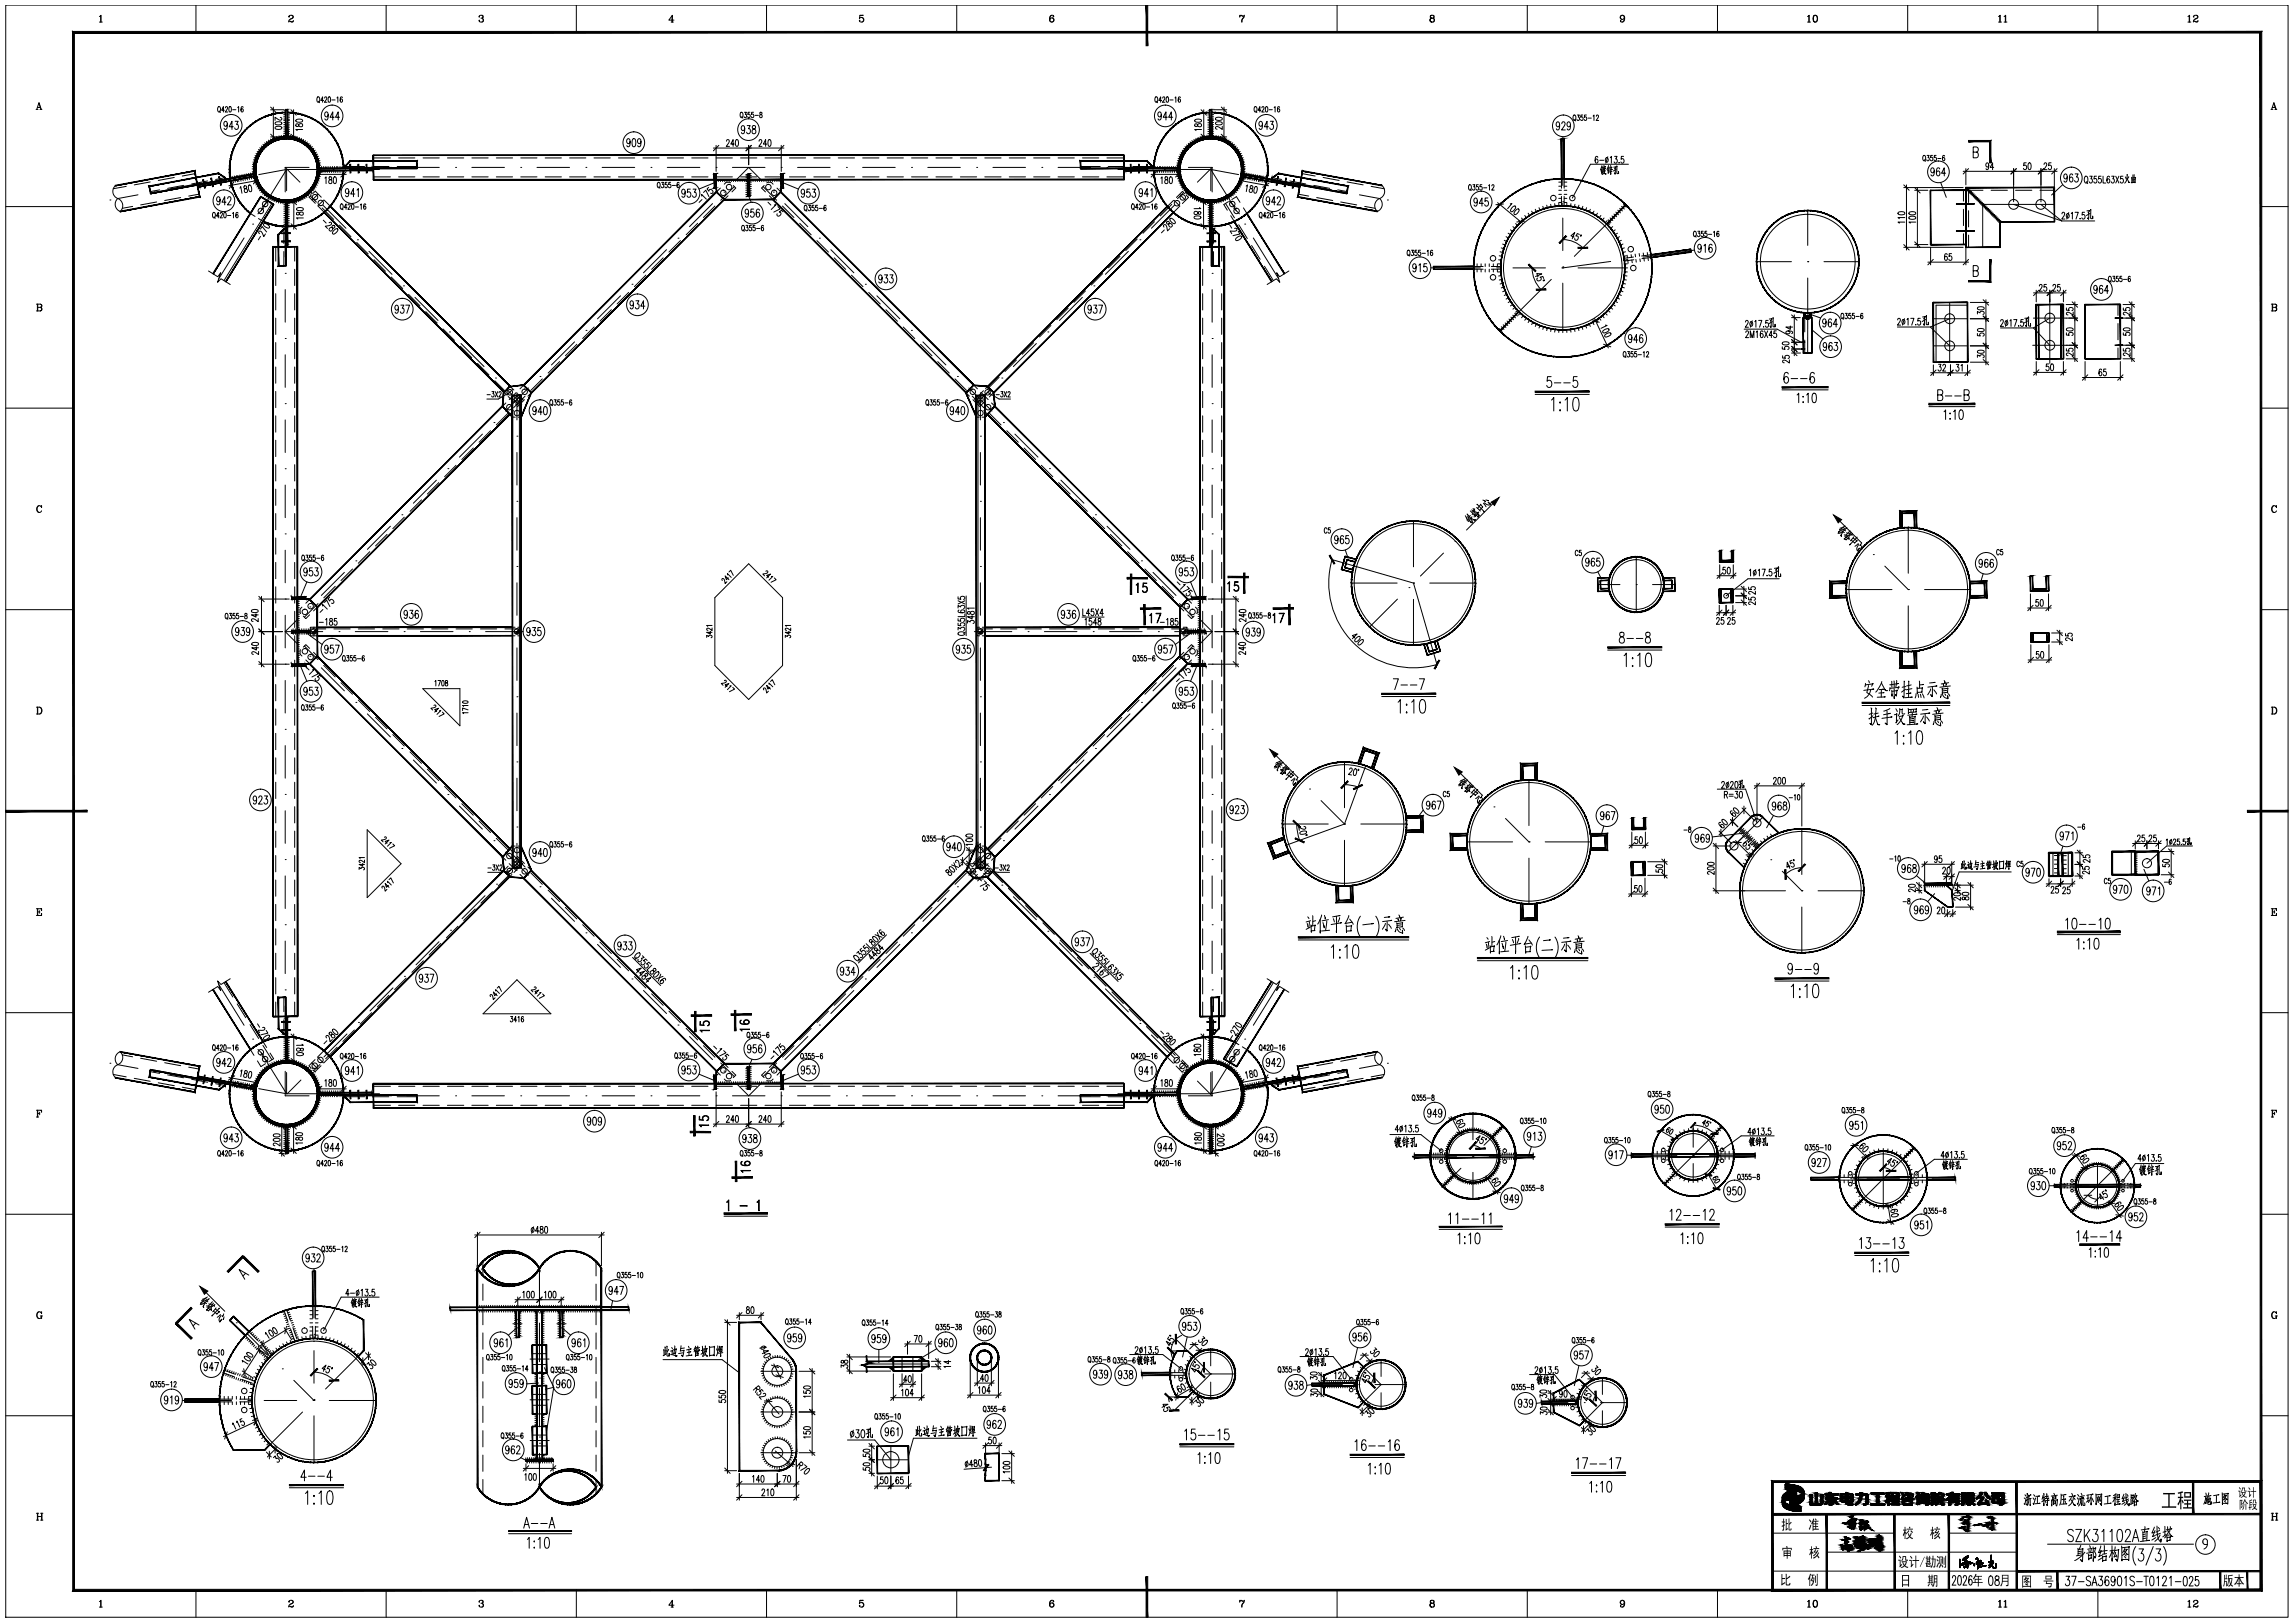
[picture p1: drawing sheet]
<svg xmlns="http://www.w3.org/2000/svg" width="845mm" height="598mm" viewBox="0 0 845 598" stroke-linecap="round" stroke-linejoin="round" font-family="sans-serif">
<!-- layer: 4 -->
<g fill="none" stroke="#000" stroke-width=".37">
<path d="M575.8 51.1v17.2M40.5 73.7h.1M50.8 71.8l-7.4 1.4M56.7 70.7h.1M74.4 67.4l-11.8 2.2M80.3 66.3h.1M83.5 66.5l-10.2 1.9M89.4 65.4h.1M93.7 63.9l-7.5 1.3M105.1 76.7h.1M105.1 61.7h8.8M105.1 61.7v9"/>
<path d="M105.1 61.7l5.4 5.4M105.6 76.3h.1M105.6 62.4v7.9M105.6 62.4h11.1M105.6 62.4l-9.3 15.1M105.6 62.4l-10.3 1.9M114.7 71.4h.1M119 75.6l8.5 8.5M119.9 61.7h.1M122.7 62.4h.1M125.9 61.7h12M128.7 62.4h11.1"/>
<path d="M143.9 61.7h.1M149.9 61.7h12M167.9 61.7h.1M173.9 61.7h12M191.9 61.7h.1M197.9 61.7h12M215.9 61.7h.1M221.9 61.7h12M239.9 61.7h.1M245.9 61.7h12M262.6 75l-8.5 8.5M263.9 61.7h.1"/>
<path d="M266.8 70.8h.1M269.9 61.7h12M271 66.5l4.9-4.8 4.8 4.8M284.9 70.8h.1M287.9 61.7h.1M289.2 75l8.5 8.5M293.9 61.7h12M311.9 61.7h.1M317.9 61.7h12M335.9 61.7h.1M341.9 61.7h12M359.9 61.7h.1"/>
<path d="M365.9 61.7h12M383.9 61.7h.1M389.9 61.7h12M407.9 61.7h.1M411.9 62.4h11.1M413.9 61.7h12M429 62.4h.1M431.9 61.7h.1M432.8 75.6l-8.5 8.5M435 62.4h11.2M437 71.4h.1M437.9 61.7h8.7"/>
<path d="M446.2 76.3h.1M446.2 62.4v7.9M446.2 62.4l9.3 15.1M446.2 62.4l10.2 1.9M446.6 76.7h.1M446.6 61.7v9M446.6 61.7l-5.4 5.4M458.1 63.9l7.4 1.3M462.3 65.4h.1M468.2 66.5l10.3 1.9M471.4 66.3h.1M477.3 67.4l11.8 2.2"/>
<path d="M495 70.7h.1M500.9 71.8l7.5 1.4M511.2 73.7h.1M575.8 74.3h.1M666.1 77.6v12.8M757 75.3h-26.4v15.8M89.9 87.7l-9.3 15M93.1 82.6h.1M105.1 82.7v12M105.6 82.3v7.8M131.7 88.3h.1M136 92.6l8.4 8.5"/>
<path d="M245.6 92l-8.5 8.5M249.8 87.8h.1M301.9 87.8h.1M306.2 92l8.4 8.5M415.8 92.6l-8.5 8.5M420 88.3h.1M446.2 82.3v7.8M446.6 82.7v12M458.6 82.6h.1M461.8 87.7l9.3 15M528.3 98.7h17.2M551.5 98.7h.1"/>
<path d="M557.5 98.7h12M575.5 98.7h.1M575.8 98.3h.1M575.8 98.7h.1M575.8 80.3v12M581.5 98.7h17.2M592 82.5l-11.9 11.9M593.5 96.3l-17.7 2.4M599.4 95.5h.1M623 92.4l-17.6 2.3M647.2 96.4h12.9M666.1 96.4h.1"/>
<path d="M672.1 96.4h12.9M105.1 100.7h.1M105.1 106.7v12M148.7 105.3h.1M152.9 109.6l8.5 8.5M228.6 109l-8.4 8.5M232.9 104.7h.1M318.9 104.7h.1M323.1 109l8.5 8.5M398.8 109.6l-8.4 8.5M403.1 105.3h.1M446.6 100.7h.1"/>
<path d="M446.6 106.7v12M571.6 102.9l-11.9 12M575.8 104.3v17.2M666.1 102.4v12.9M666.1 117v13.1M712.4 117.4h12.6M718.4 111.4v22M749.3 117.2h12M755.3 110.1v23.8M105.1 124.7h.1M105.1 130.7v12M165.6 122.3h.1"/>
<path d="M169.9 126.6l8.5 8.4M182.6 139.3h.1M199 138.7h.1M211.7 126l-8.5 8.5M215.9 121.7h.1M335.8 121.7h.1M340.1 126l8.4 8.5M352.8 138.7h.1M369.1 139.3h.1M381.9 126.6l-8.5 8.4M386.1 122.3h.1M446.6 124.7h.1"/>
<path d="M446.6 130.7v12M712.4 127.4h12.6M749 127.2h12.8M105.1 148.7h.1M105.1 154.7v12M177.8 159.9l-8.5 8.5M182 155.7h.1M186.8 143.5l5.5 5.5M190.5 144.7v10M194.7 142.9l-8.5 8.5M357 142.9l8.5 8.5M361.3 144.7v10"/>
<path d="M364.9 143.5l-5.4 5.5M369.7 155.7h.1M374 159.9l8.5 8.5M446.6 148.7h.1M446.6 154.7v12M105.1 172.7h.1M105.1 178.7v12M160.8 176.9l-8.5 8.5M165 172.7h.1M190.5 160.7h.1M190.5 166.7v12M361.3 160.7h.1"/>
<path d="M361.3 166.7v12M386.7 172.7h.1M390.9 176.9l8.5 8.5M446.6 172.7h.1M446.6 178.7v12M105.1 196.7h.1M143.8 193.9l-8.4 8.5M148.1 189.7h.1M190.5 184.7h.1M190.5 190.7v12M361.3 184.7h.1M361.3 190.7v12"/>
<path d="M403.6 189.7h.1M407.9 193.9l8.5 8.5M446.6 196.7h.1M520.8 192v16.8M536.1 199.5h.1M550.6 185l-10.2 10.3M677.4 191.5l8.6 8.6M703.1 194.4v16.8M105.1 202.7v12M126.9 210.9l-8.5 8.5M131.1 206.6h.1M190.5 208.7h.1"/>
<path d="M190.5 214.7v12M361.3 208.7h.1M361.3 214.7v12M420.6 206.6h.1M424.9 210.9l8.4 8.5M446.6 202.7v12M498 214.8h16.8M498.9 208.5l21.9 6.3 6.4 22M519.2 216.5h.1M520.8 214.8h.1M526.8 214.8h16.9M531.9 203.8l-8.5 8.4"/>
<path d="M588.7 215.4h8.2M602.9 215.4h.1M602.9 205.2v20.3M608.9 215.4h8.2M680.3 217.2h16.8M690.3 204.3h.1M694.5 208.6l8.6 8.6M703.1 217.2h.1M709.1 217.2h16.9M105.1 220.7h.1M105.1 226.7v12M105.1 232.7l4.8 4.9"/>
<path d="M105.1 232.7h13.8M109.9 227.9l-4.8 4.8M114.2 223.6h.1M124.9 232.7h.1M130.9 232.7h12M148.9 232.7h.1M154.9 232.7h12M172.9 232.7h.1M178.9 232.7h13.8M190.5 232.7h.1M190.5 238.7v12M359 232.7h13.8"/>
<path d="M361.3 232.7h.1M361.3 238.7v12M378.8 232.7h.1M384.8 232.7h12M402.8 232.7h.1M408.8 232.7h12M426.8 232.7h.1M432.8 232.7h13.8M437.6 223.6h.1M441.8 227.9l4.8 4.8M446.6 220.7h.1M446.6 226.7v12"/>
<path d="M446.6 232.7l-4.8 4.9M514.9 220.7l-10.2 10.3M520.8 220.8v16.9M703.1 223.2v16.9M105.1 244.7h.1M105.1 250.7v12M114.2 241.8h.1M118.4 246l8.5 8.5M131.1 258.8h.1M190.5 256.7h.1M361.3 256.7h.1M420.6 258.8h.1"/>
<path d="M433.3 246l-8.4 8.5M437.6 241.8h.1M446.6 244.7h.1M446.6 250.7v12M105.1 268.7h.1M105.1 274.7v12M135.4 263l8.4 8.5M148.1 275.8h.1M190.5 262.7v12M361.3 262.7v12M403.6 275.8h.1M416.4 263l-8.5 8.5"/>
<path d="M446.6 268.7h.1M446.6 274.7v12M469.6 277.8l8.7 8.7M105.1 292.7h.1M105.1 298.7v12M152.3 280l8.5 8.5M165 292.7h.1M169.3 297l8.5 8.5M190.5 280.7h.1M190.5 286.7v12M361.3 280.7h.1M361.3 286.7v12"/>
<path d="M382.5 297l-8.5 8.5M386.7 292.7h.1M399.4 280l-8.5 8.5M446.6 292.7h.1M446.6 298.7v12M482.5 290.7h.1M486.8 295l8.6 8.6M495.4 280.7v16.9M503.2 282.1l-7.8 21.5M537.6 284.4l8.6 8.7M550.5 297.3h.1M563.4 287.3v16.9"/>
<path d="M105.1 316.7h.1M182 309.7h.1M186.2 314l8.5 8.5M190.5 304.7h.1M190.5 310.7v10M192.3 316.4l-5.1 5.1M359.5 316.4l5.4 5.5M361.3 304.7h.1M361.3 310.7v10M365.5 314l-8.5 8.5M369.7 309.7h.1M446.6 316.7h.1"/>
<path d="M472.6 303.6h16.8M495.4 303.6h.1M495.4 309.6v16.8M495.4 303.6l-21.5 7.8M501.4 303.6h16.9M540.5 310.2h16.9M554.7 301.5l8.7 8.7M563.4 310.2h.1M563.4 316.2v16.8M569.4 310.2h16.8M641 305.3l7.2 7.2M649.5 301.1l-12.7 12.7"/>
<path d="M652.5 316.8h.1M663.9 305.4v16.8M105.1 322.7v12M178.7 330l-8.5 8.5M183 325.8h.1M199 326.7h.1M203.2 330.9l8.5 8.5M348.5 330.9l-8.4 8.5M352.8 326.7h.1M369.1 326.1h.1M373.4 330.4l8.5 8.5M446.6 322.7v12"/>
<path d="M641.1 328.2h16.8M656.7 321l7.2 7.2M663.9 328.2h.1M663.9 334.2v16.8M669.9 328.2h16.9M105.1 340.7h.1M105.1 346.7v12M149 359.7h.1M161.8 347l-8.5 8.5M166 342.7h.1M215.9 343.7h.1M220.2 347.9l8.4 8.5"/>
<path d="M331.6 347.9l-8.5 8.5M335.8 343.7h.1M386.1 343.1h.1M390.4 347.3l8.4 8.5M446.6 340.7h.1M446.6 346.7v12M80.6 362.7l9.3 15M105.1 364.7h.1M105.1 370.7v12M105.6 375.3v7.8M132.1 376.7h.1M144.8 364l-8.5 8.4"/>
<path d="M232.9 360.7h.1M237.1 364.9l8.5 8.5M249.8 377.7h.1M301.9 377.7h.1M314.6 364.9l-8.4 8.5M318.9 360.7h.1M403.1 360.1h.1M407.3 364.3l8.5 8.5M420 377.1h.1M446.2 375.3v7.8M446.6 364.7h.1M446.6 370.7v12"/>
<path d="M471.1 362.7l-9.3 15M40.5 391.7h.1M43.4 392.3l7.4 1.3M56.7 394.7h.1M62.6 395.8l11.8 2.2M73.3 397l10.2 1.9M80.3 399.1h.1M89.4 400h.1M93.1 382.8h.1M96.3 387.9l9.3 15.1M105.1 388.7h.1M105.1 394.7v9h8.8"/>
<path d="M105.6 389.1h.1M105.6 395.1v7.9M110.9 397.9l-5.1 5.1M115.1 393.7h.1M127.8 380.9l-8.4 8.5M254.1 381.9l8.5 8.5M266.8 394.6h.1M271 398.9l4.9 4.8 4.8-4.8M284.9 394.6h.1M297.7 381.9l-8.5 8.5M424.3 381.3l8.5 8.5M437 394.1h.1"/>
<path d="M441.2 398.3l5.4 5.4M446.2 389.1h.1M446.2 395.1v7.9M446.6 388.7h.1M446.6 394.7v9M455.5 387.9l-9.3 15.1M458.6 382.8h.1M462.3 400h.1M471.4 399.1h.1M478.5 397l-10.3 1.9M489.1 395.8l-11.8 2.2M495 394.7h.1"/>
<path d="M508.4 392.3l-7.5 1.3M511.2 391.7h.1M86.2 400.2l7.5 1.3M95.3 401.1l10.3 1.9M105.6 403h11.1M119.9 403.7h.1M122.7 403h.1M125.9 403.7h12M128.7 403h11.1M143.9 403.7h.1M149.9 403.7h12M167.9 403.7h.1"/>
<path d="M173.9 403.7h12M191.9 403.7h.1M197.9 403.7h12M215.9 403.7h.1M221.9 403.7h12M239.9 403.7h.1M245.9 403.7h12M263.9 403.7h.1M269.9 403.7h12M287.9 403.7h.1M293.9 403.7h12M311.9 403.7h.1"/>
<path d="M317.9 403.7h12M335.9 403.7h.1M341.9 403.7h12M359.9 403.7h.1M365.9 403.7h12M383.9 403.7h.1M389.9 403.7h12M407.9 403.7h.1M411.9 403h11.1M413.9 403.7h12M429 403h.1M431.9 403.7h.1"/>
<path d="M435 403h11.2M437.9 403.7h8.7M456.4 401.1l-10.2 1.9M465.5 400.2l-7.4 1.3M542.7 410.1v9.8M553.8 414.9l-7 7M623.9 416.7v6M630.3 419.3l-12.8 12.7M520.5 426h16.2M538.3 430.4l-7 7.1M542.5 426.2h.1M542.7 426h.1"/>
<path d="M542.7 431.9v9.8M548.7 426h16.2M600.9 425.7h17M623.9 425.7h.1M623.9 428.7v6M629.9 425.7h17M667.3 434.3h8.6M681.9 434.3h.1M687.9 434.3h12M693.9 424.1v20.3M701.1 427.1l-14.3 14.4M705.9 434.3h.1"/>
<path d="M711.9 434.3h8.6M756.9 436.9h31.9M772.9 428.9v15.9M778.5 431.2l-11.3 11.3M75.4 475.7l7.4 7.4M115.7 468.4v17.2M198.8 467.3v10.4M87.1 487.3h.1M91.3 491.6l8.5 8.5M115.7 491.6h.1M115.7 497.6v12M131.9 499.8l-11.9 11.9"/>
<path d="M189 487.7h3.3M198.8 483.7h.1M198.8 481.4h.1M198.8 487.4v14.3M205.2 487.7h3.4M439.7 499.9l6.4 6.3M446.1 497.2v6M68.1 516h17.2M91.3 516h.1M97.3 516h12M104 504.3h.1M108.3 508.6l7.4 7.4"/>
<path d="M115.3 516h.1M115.7 515.6h.1M115.7 516h.1M121.3 516h17.3M195.3 515.7h7M195.3 500.7h7M198.8 507.7h.1M198.8 505.4h.1M198.8 511.5v14.2M280.3 505.2h13.1M319.3 502.5h22.9M420.7 506.2h11.2"/>
<path d="M437.9 506.2h.1M443.9 506.2h11.2M446.1 506.2h.1M446.1 509.2v6M446.1 506.2l-6.4 6.4M483.5 510.1h11.2M500.7 510.1h.1M502.5 503.8l6.4 6.3M506.7 510.1h11.2M508.9 510.1h.1M508.9 501.1v6M508.9 513.1v6"/>
<path d="M508.9 510.1l-6.4 6.4M568 516.8h9.7M583.7 516.8h.1M584.1 510.4l6.3 6.4M589.7 516.8h9.7M590.4 516.8h.1M590.4 507.8v6M590.4 519.8v6M590.4 516.8l-6.3 6.3M111.5 520.2l-12 12M115.7 521.6v17.2M195.3 530.7h7.1"/>
<path d="M198.8 531.7h.1M198.8 529.4h.1M198.8 535.5v12.2M280.3 520.2h13.1M280.3 535.2h13.1"/>
</g>
<!-- layer: 2 -->
<g fill="none" stroke="#000" stroke-width=".37">
<path d="M97.2 76.7l-2.2 2.1M98.7 74.1l-2.1 2.1M117.1 71.6l-2.1 2.1M119.2 73.7l-2.1 2.1M432.6 73.8l2.1 2.1M434.7 71.7l2.2 2.1M453 74.1l2.1 2.1M454.6 76.7l2.1 2.1M179.5 145.4h1.2M181.3 144.3h.7l-.4 .7a.55 .55 0 0 1 .5 .9 .55 .55 0 0 1-1 0M182.5 144.3l.9 2M183.4 144.3l-.9 2"/>
<path d="M183.9 144.7v-.2a.44 .44 0 0 1 .7-.1 .44 .44 0 0 1 0 .6l-.8 1.3h.9M187.8 144.5l-4.2 2.5h-4.2M188.9 143.5l-2.1 2.1M191.5 146.1l-2.1 2.2M362.3 146.1l-2.1 2.2M363.9 144.5l4.3 2.5h4.1M365 143.5l-2.2 2.1M367 145.4h1.2M368.8 144.3h.7l-.4 .7a.56 .56 0 0 1 .5 .9 .56 .56 0 0 1-.9 0M370 144.3l.9 2M370.9 144.3l-.9 2M371.4 144.7l.1-.2a.44 .44 0 0 1 .6-.1 .44 .44 0 0 1 0 .6l-.8 1.3h1"/>
<path d="M115.7 232.6v.2h-.2M115.9 232.4v.6h-.6M116 232.3a.6 .6 0 0 1 0 .8 .6 .6 0 0 1-.8 0M116.2 232.1a.79 .79 0 0 1 0 1.2 .79 .79 0 0 1-1.2 0M116.3 232l-1.4 1.4M190.6 232.6v.2h-.3M190.8 232.4v.6h-.6M190.9 232.3a.6 .6 0 0 1 0 .8 .6 .6 0 0 1-.8 0M191.1 232.1a.79 .79 0 0 1 0 1.2 .79 .79 0 0 1-1.2 0M191.2 232l-1.4 1.4M361.4 232.6v.2h-.3M361.5 232.4v.6h-.5"/>
<path d="M361.7 232.3a.6 .6 0 0 1 0 .8 .6 .6 0 0 1-.9 0M361.8 232.1a.79 .79 0 0 1 0 1.2 .79 .79 0 0 1-1.1 0M362 232l-1.4 1.4M436.3 232.6v.2h-.3M436.4 232.4v.6h-.5M436.6 232.3a.6 .6 0 0 1 0 .8 .6 .6 0 0 1-.9 0M436.7 232.1a.79 .79 0 0 1 0 1.2 .79 .79 0 0 1-1.1 0M436.9 232l-1.5 1.4M179.8 319.8h1.2M181.6 318.6h.7l-.4 .8a.56 .56 0 0 1 .5 .8 .56 .56 0 0 1-.9 .1M182.8 318.6l.9 2.1M183.7 318.6l-.9 2.1"/>
<path d="M184.2 319.1l.1-.3a.44 .44 0 0 1 .6 0 .44 .44 0 0 1 0 .6l-.8 1.3h1M188.9 319.8l-2.1 2.1M191.5 317.2l-2.1 2.1M362.3 317.2l-2.1 2.1M365 319.8l-2.2 2.1M366.7 319.8h1.2M368.5 318.6h.7l-.4 .8a.56 .56 0 0 1 .5 .8 .56 .56 0 0 1-1 .1M369.7 318.6l.9 2.1M370.6 318.6l-.9 2.1M371.1 319.1v-.3a.44 .44 0 0 1 .7 0 .44 .44 0 0 1 0 .6l-.8 1.3h.9M187.8 320.9l-3.9 .5h-4.2M363.9 320.9l3.9 .5h4.2"/>
<path d="M95 386.6l2.2 2.1M96.6 389.2l2.1 2.1M114.9 391.6l2.1 2.1M117 389.5l2.1 2.1M434.6 389.6l-2.1 2.1M436.8 391.7l-2.2 2.1M455.1 389.2l-2.1 2.1M456.7 386.6l-2.1 2.1M328.2 514.9h12.4M329.2 506.1v9.9M331.4 510h6M332.2 512.3l.4-.5v2.5"/>
<path d="M332.4 506.1v4.9M333.9 511.9h.7l.1 .4v1.5l-.4 .5-.6-.5zM334.2 508.5h-1.2l.8-1.7v2.5M334.9 507l.4-.2 .4 .5v1.6l-.4 .4-.6-.4zM336.4 506.1v4.9M336.5 513.5h-1.2l.8-1.7v2.5M339.6 506.1v9.9"/>
<circle cx="96.1" cy="77.7" r="1.01"/>
<circle cx="97.7" cy="75.2" r="1.01"/>
<circle cx="116.1" cy="72.7" r="1.01"/>
<circle cx="118.2" cy="74.8" r="1.01"/>
<circle cx="266.5" cy="71" r="1.01"/>
<circle cx="268.6" cy="68.9" r="1.01"/>
<circle cx="283.1" cy="68.9" r="1.01"/>
<circle cx="285.3" cy="71" r="1.01"/>
<circle cx="433.7" cy="74.9" r="1.01"/>
<circle cx="435.8" cy="72.7" r="1.01"/>
<circle cx="454.1" cy="75.2" r="1.01"/>
<circle cx="455.6" cy="77.7" r="1.01"/>
<circle cx="187.7" cy="150" r="1.01"/>
<circle cx="187.8" cy="144.5" r="1.01"/>
<circle cx="190.5" cy="147.2" r="1.01"/>
<circle cx="190.5" cy="152.2" r="1.01"/>
<circle cx="193.3" cy="144.3" r="1.01"/>
<circle cx="358.4" cy="144.3" r="1.01"/>
<circle cx="361.3" cy="147.2" r="1.01"/>
<circle cx="361.3" cy="152.2" r="1.01"/>
<circle cx="363.9" cy="144.5" r="1.01"/>
<circle cx="364.1" cy="150" r="1.01"/>
<circle cx="112.3" cy="240" r="1.01"/>
<circle cx="112.3" cy="225.4" r="1.01"/>
<circle cx="114.5" cy="223.3" r="1.01"/>
<circle cx="115.6" cy="232.7" r="1.01"/>
<circle cx="190.5" cy="232.7" r="1.01"/>
<circle cx="361.3" cy="232.7" r="1.01"/>
<circle cx="436.1" cy="232.7" r="1.01"/>
<circle cx="437.3" cy="223.3" r="1.01"/>
<circle cx="439.4" cy="225.4" r="1.01"/>
<circle cx="439.4" cy="240" r="1.01"/>
<circle cx="114.5" cy="242.1" r="1.01"/>
<circle cx="437.3" cy="242.1" r="1.01"/>
<circle cx="187.7" cy="315.4" r="1.01"/>
<circle cx="190.5" cy="318.2" r="1.01"/>
<circle cx="190.5" cy="313.2" r="1.01"/>
<circle cx="361.3" cy="313.2" r="1.01"/>
<circle cx="361.3" cy="318.2" r="1.01"/>
<circle cx="364.1" cy="315.4" r="1.01"/>
<circle cx="187.8" cy="320.9" r="1.01"/>
<circle cx="193.3" cy="321" r="1.01"/>
<circle cx="358.4" cy="321" r="1.01"/>
<circle cx="363.9" cy="320.9" r="1.01"/>
<circle cx="96.1" cy="387.7" r="1.01"/>
<circle cx="97.7" cy="390.2" r="1.01"/>
<circle cx="116" cy="392.6" r="1.01"/>
<circle cx="118.1" cy="390.5" r="1.01"/>
<circle cx="266.5" cy="394.3" r="1.01"/>
<circle cx="268.6" cy="396.5" r="1.01"/>
<circle cx="283.1" cy="396.5" r="1.01"/>
<circle cx="285.3" cy="394.3" r="1.01"/>
<circle cx="433.6" cy="390.6" r="1.01"/>
<circle cx="435.7" cy="392.7" r="1.01"/>
<circle cx="454.1" cy="390.2" r="1.01"/>
<circle cx="455.6" cy="387.7" r="1.01"/>
<circle cx="531" cy="428" r=".67"/>
<circle cx="531" cy="424" r=".67"/>
<circle cx="554.5" cy="424" r=".67"/>
<circle cx="554.5" cy="428" r=".67"/>
<circle cx="612.9" cy="423.7" r=".67"/>
<circle cx="612.9" cy="427.7" r=".67"/>
<circle cx="634.5" cy="423.7" r=".67"/>
<circle cx="634.5" cy="427.7" r=".67"/>
<circle cx="681.8" cy="432.3" r=".67"/>
<circle cx="681.8" cy="436.3" r=".67"/>
<circle cx="706.1" cy="432.3" r=".67"/>
<circle cx="706.1" cy="436.3" r=".67"/>
<circle cx="435.1" cy="508.2" r=".67"/>
<circle cx="435.1" cy="504.2" r=".67"/>
<circle cx="497.9" cy="512.1" r=".67"/>
<circle cx="497.9" cy="508.1" r=".67"/>
<circle cx="579.4" cy="518.7" r=".67"/>
<circle cx="579.4" cy="514.7" r=".67"/>
</g>
<!-- layer: 0 -->
<g fill="none" stroke="#000" stroke-width=".37">
<path d="M2.1 1.9h841v593.9h-841zM36.6 6.1l.6-.5v2.5M36.6 8.1h1.1M37.1 5.7v2.4M72.2 1.9v10M106.5 6.1l-.1 .1a.86 .86 0 0 1 .9-.6 .86 .86 0 0 1 .8 .7l-1.6 1.1-.1 .7M107.5 5.6l.4 .7-.9 .7M108.1 7.8l-.4 .2-1.3-.1M108.1 7.5l-.3 .6-1-.3M142.3 1.9v10M176.6 6.1v.2v-.4l.5-.3 .8 .1v.9l-.7 .1M177.6 5.6l.3 .4-.3 .7 .6 .6a.85 .85 0 0 1-.8 .9 .85 .85 0 0 1-.9-.7l.1 .1"/>
<path d="M177.9 6.9l.1 .7-.4 .5M212.4 1.9v10M247.3 8.1h.8M247.6 5.9v2.2M248.3 7.4h-1.9l1.4-1.8v2.5M282.4 1.9v10M316.9 5.7l1.2-.1h-1.2l-.2 1.2a.88 .88 0 0 1 1.3-.3 .88 .88 0 0 1 0 1.4 .88 .88 0 0 1-1.3-.4l.1 .1M317.6 6.5l.6 .7-.1 .6-.5 .3M352.5 1.9v10M387.6 5.6a1.5 1.5 0 0 0-.2 2.5M387.7 6.6l.6 .7-.6 .8M388.2 6v.2l.1-.2a.88 .88 0 0 0-1.1-.3 .88 .88 0 0 0-.5 1v.7a.82 .82 0 0 0 .9 .9 .82 .82 0 0 0 .7-1.1 .82 .82 0 0 0-1.1-.5l-.4 .6"/>
<path d="M456.8 6.1l.4-.5 .8 .4 .5-.4-.7 1.6-.2 .9M456.8 5.6v.7M456.9 5.9l1.1 .1M458.3 6.3a1.87 1.87 0 0 0-.8 1.8M492.7 1.9v10M527.5 5.6l-.5 .4 .1 .6 .9 .1 .4-.4-.1-.6-.8-.1-.4 .4 .4 .7M528 5.6l.3 .4-.3 .7 .6 .5a.83 .83 0 0 1-1 1 .83 .83 0 0 1-.6-1.3l.5-.2-.5 .5 .1 .7 .4 .2M528 6.7l.4 .5-.1 .7-.3 .2M562.8 1.9v10M597.7 5.6l-.6 .7 .1 .5 .5 .4M597.9 5.6a1.5 1.5 0 0 1-.1 2.5M598.5 6.5a.8 .8 0 0 1-1.1 .6 .8 .8 0 0 1-.4-1.2 .8 .8 0 0 1 1.3-.2 1.36 1.36 0 0 1 .4 1.5 1.36 1.36 0 0 1-1.3 .9l-.2-.6v.3"/>
<path d="M632.8 1.9v10M666 6.1l.6-.5v2.5M666 8.1h1.1M666.5 5.7v2.4M668.8 5.6a1.45 1.45 0 0 0 0 2.5 1.29 1.29 0 0 0 .9-1.2 1.29 1.29 0 0 0-.9-1.3 1.59 1.59 0 0 0 0 2.5M669 5.6a1.59 1.59 0 0 1 0 2.5M702.9 1.9v10M736.4 6.1l.6-.5v2.5M736.4 8.1h1.1M736.9 5.7v2.4M738.4 6.1l.6-.5v2.5M738.4 8.1h1.1"/>
<path d="M738.9 5.7v2.4M773 1.9v10M806.2 6.1l.6-.5v2.5M806.2 8.1h1.1M806.7 5.7v2.4M808.3 6.1l-.1 .1a.86 .86 0 0 1 .9-.6 .86 .86 0 0 1 .8 .7l-1.6 1.1-.1 .7M809.3 5.6l.5 .7-1 .7M809.9 7.8l-.4 .2-1.3-.1M809.9 7.5l-.3 .6-1-.3M13.8 39.6h1.1M14.4 38.2l.7 2.1M80.5 39.4l.1-.1a1.06 1.06 0 0 1 .7 1 1.06 1.06 0 0 1-.7 1 1.44 1.44 0 0 1-.1-1.9z"/>
<path d="M83.1 39.8v-.3a.44 .44 0 0 1 .7-.1 .44 .44 0 0 1 0 .6l-.8 1.3h.9M84.5 39.4l.2-.1a1.19 1.19 0 0 1 0 2l-.4-.9zM87.6 39.7l.3-.4v2M89.6 39.6l-.3-.3a1.23 1.23 0 0 0 0 2 .59 .59 0 0 0 .4-.7 .59 .59 0 0 0-.7-.5l-.2 .5M99.7 39.5l2 1.9M100.7 39.5v11.9M117 35.8l.1-.1a1.06 1.06 0 0 1 .7 1 1.06 1.06 0 0 1-.7 1 1.51 1.51 0 0 1-.1-1.9zM117.3 37.3l.5 .6M119.2 37h-1l.7-1.3v2M119.6 36.2l.1-.3a.44 .44 0 0 1 .6-.1 .44 .44 0 0 1 .1 .6l-.9 1.3h1M121.1 35.8l.2-.1a1.19 1.19 0 0 1 0 2l-.4-.9zM122.3 36.8h1.2"/>
<path d="M124.1 36.1l.4-.4v2M126.2 36l-.3-.3a1.23 1.23 0 0 0-.1 2 .59 .59 0 0 0 .4-.7 .59 .59 0 0 0-.7-.5l-.2 .5M425.8 35.8l.1-.1a1.07 1.07 0 0 1 .7 1 1.07 1.07 0 0 1-.7 1 1.44 1.44 0 0 1-.1-1.9zM426.1 37.3l.4 .6M428 37h-1l.7-1.3v2M428.4 36.2l.1-.3a.44 .44 0 0 1 .6-.1 .44 .44 0 0 1 0 .6l-.8 1.3h1M429.9 35.8l.2-.1a1.19 1.19 0 0 1 0 2l-.4-.9zM431.1 36.8h1.2M432.9 36.1l.4-.4v2M434.9 36v-.2a.99 .99 0 0 0-1 .8 .99 .99 0 0 0 .6 1.1 .58 .58 0 0 0 .5-.7 .58 .58 0 0 0-.7-.5l-.2 .5M450 39.4l2 2M451 39.5v11.9"/>
<path d="M462.4 39.4l.1-.1a1.06 1.06 0 0 1 .7 1 1.06 1.06 0 0 1-.7 1 1.44 1.44 0 0 1-.1-1.9zM465 39.8v-.3a.44 .44 0 0 1 .7-.1 .44 .44 0 0 1 0 .6l-.8 1.3h.9M466.4 39.4l.2-.1a1.19 1.19 0 0 1 0 2l-.4-.9zM469.5 39.7l.3-.4v2M471.5 39.6l-.3-.3a1.23 1.23 0 0 0 0 2 .59 .59 0 0 0 .4-.7 .59 .59 0 0 0-.7-.5l-.2 .5M837.3 39.6h1M837.9 38.2l.7 2.1M13.3 40.3h.7M13.5 40.3l.9-2.5 .8 2.5M14.7 40.3h.8M80.8 40.9l.4 .6M82.7 40.6h-1l.6-1.3v2"/>
<path d="M83.8 45.7l-.3 .7a.81 .81 0 0 1-1-.8 .81 .81 0 0 1 1-.8l.3 .9a1.47 1.47 0 0 1-.8 2l-.4-.4M85.7 40.4h1.2M86 46.7h-1.5l1-2v3M86.7 44.7h1.1l-.6 1.1a.9 .9 0 0 1 .6 1.2 .9 .9 0 0 1-1.1 .5l-.2-.4M93.2 59.7l.7 .2M93.4 58.9l.7 .2M93.7 58.1l.6 .2M94 57.3l.6 .3M94.3 56.5l.7 .4M94.8 55.8l.6 .4M95.2 55.1l.6 .4M95.7 54.4l.6 .5"/>
<path d="M96.3 53.8l.5 .5M96.9 53.2l.5 .5M97.5 52.6l.5 .5M98.2 52.1l.4 .6M98.9 51.6l.4 .6M99.7 51.2l.3 .6M99.7 50.4h4.9M99.7 49.4l2 2M100.4 50.8l.3 .7M101.2 50.5l.2 .7M101.5 45.1l1.9-.2 .4 .6-.4 .4-1.6 .1-.5-.5zM101.5 46.8l1.9-.2 .4 .6a1.61 1.61 0 0 1-2.5-.2z"/>
<path d="M102 50.2l.2 .7M102.8 50l.2 .7M103.3 43.3h.3a.56 .56 0 0 1 .1 .8 .56 .56 0 0 1-.8 .1l-1.6-1v1.2M103.6 49.9l.2 .7M104.5 49.8v.7M104.5 41.4h.7M104.6 49.9h.7M104.6 49.1h.7M104.6 48.3h.7M104.6 47.5h.7M104.6 46.7h.7M104.6 45.9h.7"/>
<path d="M104.6 45.1h.7M104.6 44.3h.7M104.6 40.4h-4.9M105.2 43l-.7 .1M105.2 42.2h-.7M105.3 43.8l-.7 .1M105.3 49.7v.7M106 44.4h.7M106 45.2h.7M106 46h.7M106 46.8h.7M106 47.6h.7"/>
<path d="M106 48.4h.7M106 49.2h.7M106 50h.7M106 43.9h.7M106 43.1l.7 .1M106 42.3l.7 .1M106 41.5l.7 .1M106.2 49.7v.7M107 41.4h2.2M107 49.8v.6h2.2M107.2 49.4l2 2M107.2 40.4l2 2"/>
<path d="M107.9 49.9l-.2 .7M108.2 40.4v11M108.7 50.1l-.2 .7M109.1 45.7v.8h.8a.84 .84 0 0 1 .6-.9 .84 .84 0 0 1 1 .7 .9 .9 0 0 1-1.1 .4 .9 .9 0 0 1-.5-1zM109.1 44.1l1.9-.1 .5 .5-.5 .5h-1.5l-.5-.5zM109.5 50.4l-.2 .6M110.3 50.6l-.3 .7M111.1 51l-.3 .6M111.5 47.7h-2.5l.5 .4M111.8 51.4l-.3 .6M112.5 51.8l-.3 .6M113.2 52.3l-.4 .6"/>
<path d="M113.9 52.8l-.5 .6M114.5 53.4l-.5 .5M115.1 54l-.5 .5M115.6 54.7l-.5 .4M116.1 55.4l-.6 .3M116.6 56.1l-.6 .3M117 56.8l-.6 .3M117.3 57.6l-.6 .2M117.6 58.4l-.6 .2M117.9 59.2l-.7 .2M120.9 42.2l-.3 .7a.81 .81 0 0 1-1-.8 .81 .81 0 0 1 1-.7l.3 .8a1.49 1.49 0 0 1-.8 2l-.4-.4M123.1 43.2h-1.5l1-2v3"/>
<path d="M125.1 43.2h-1.5l1-2v3M232.2 52.1l-.3 .7a.81 .81 0 0 1-1-.8 .81 .81 0 0 1 1-.8l.3 .9a1.45 1.45 0 0 1-.8 2l-.4-.5M233.2 51.2l.5-.1a2.17 2.17 0 0 1 0 3h-.2a2.44 2.44 0 0 1-.3-2.9zM236.2 52.1l-.3 .7a.81 .81 0 0 1-1-.8 .81 .81 0 0 1 1-.8l.3 .9a1.45 1.45 0 0 1-.8 2l-.4-.5M262.9 54.5h26M263.9 53.6v9.6M264.9 53.6l-2 2M267.7 52l.1-.3a.56 .56 0 0 1 .8-.1 .56 .56 0 0 1 0 .8l-1 1.5h1.2M270.5 53.1h-1.2l.8-1.7v2.5M271.2 51.5l.4-.1a1.61 1.61 0 0 1-.1 2.5l-.5-1zM273 41.4h.1a1.06 1.06 0 0 1 .7 1 1.06 1.06 0 0 1-.7 .9 1.51 1.51 0 0 1-.1-1.9zM273.3 43l.4 .5"/>
<path d="M274.3 41.4h.7l-.4 .7a.56 .56 0 0 1 .5 .8 .56 .56 0 0 1-.9 .1M274.4 47.3l-.3 .7a.81 .81 0 0 1-1-.8 .81 .81 0 0 1 1-.8l.3 .9a1.49 1.49 0 0 1-.8 2l-.4-.5M275.3 46.3h1.1l-.6 1.1a.89 .89 0 0 1 .7 1.1 .89 .89 0 0 1-1.2 .6l-.2-.4M275.9 53.6v7.1M276.3 41.4h-.7v.8a.57 .57 0 0 1 .8 .5 .57 .57 0 0 1-.8 .5l-.1-.2M276.9 53.6l-2 2M277.3 46.4v.9a1.11 1.11 0 0 1 1.1 .7 1.11 1.11 0 0 1-.4 1.3 .94 .94 0 0 1-1-1 .94 .94 0 0 1 1.1-.9l.3-.4-.1-.6zM277.6 41.4h-.6l-.1 .8a.57 .57 0 0 1 .9 .5 .57 .57 0 0 1-.9 .5l-.1-.2M278.2 42.5h1.2M279.7 52l.1-.3a.56 .56 0 0 1 .8-.1 .56 .56 0 0 1 0 .8l-1 1.5h1.2M280 41.4v.6a.64 .64 0 0 1 .8 .6 .64 .64 0 0 1-.8 .7 .81 .81 0 0 1 .7-1.3v-.6zM282.5 53.1h-1.2l.8-1.7v2.5"/>
<path d="M283.2 51.5h.7l.1 .4v1.5l-.4 .5-.6-.5zM287.9 53.6v9.6M288.9 53.6l-2 2M427.9 42.2l-.3 .7a.81 .81 0 0 1-1-.8 .81 .81 0 0 1 1-.7l.3 .8a1.47 1.47 0 0 1-.8 2l-.4-.4M430.1 43.2h-1.5l1-2v3M432.1 43.2h-1.5l1-2v3M433.9 59.2l.7 .2M434.1 58.4l.7 .2M434.4 57.6l.7 .2M434.8 56.8l.6 .3M435.2 56.1l.6 .3M435.6 55.4l.6 .3"/>
<path d="M436.1 54.7l.5 .4M436.6 54l.6 .5M437.2 53.4l.5 .5M437.9 52.8l.4 .6M438.5 52.3l.4 .6M439.2 51.8l.4 .6M439.9 51.4l.4 .6M440.4 45.7v.8h.6a.85 .85 0 0 1 .8-.9 .85 .85 0 0 1 .9 .7 .91 .91 0 0 1-1.1 .4 .91 .91 0 0 1-.6-1zM440.4 44.1l1.9-.1 .4 .5-.4 .5h-1.6l-.5-.5zM440.7 51l.3 .6M441.5 50.6l.2 .7M442.2 50.4l.3 .6"/>
<path d="M442.6 50.4h2.2M442.6 41.4h2.2M442.6 49.4l2 2M442.6 40.4l2 2M442.7 47.7h-2.5l.5 .4M443.1 50.1l.1 .7M443.5 40.4v11M443.9 49.9l.1 .7M444.7 49.8l.1 .7M445.1 43.9h.7M445.1 44.4h.7M445.1 45.2h.7"/>
<path d="M445.1 46h.7M445.1 46.8h.7M445.1 47.6h.7M445.1 48.4h.7M445.1 49.2h.7M445.1 50h.7M445.6 49.7v.7M445.7 41.5l-.7 .1M445.7 42.3l-.7 .1M445.7 43.1l-.6 .1M446.4 49.7v.7M446.5 49.9h.7"/>
<path d="M446.5 49.1h.7M446.5 48.3h.7M446.5 47.5h.7M446.5 46.7h.7M446.5 45.9h.7M446.5 45.1h.7M446.5 44.3h.7M446.5 43.8l.7 .1M446.5 43l.7 .1M446.5 42.2h.7M446.5 41.4h.7M447.1 50.4h4.9"/>
<path d="M447.1 40.4h4.9M447.3 49.8l-.1 .7M448 45.1l1.9-.2 .5 .6a1.63 1.63 0 0 1-2.5-.1zM448 43.4l1.9-.1 .5 .6-.5 .4h-1.5l-.5-.4zM448.1 49.9l-.1 .7M448.9 50l-.1 .7M449.7 50.2l-.1 .7M450 49.4l2 2.1M450.4 46.5v1.2l-1.6-1a.55 .55 0 0 0-.9 .2 .55 .55 0 0 0 .6 .7M450.6 50.5l-.3 .7M451.3 50.8l-.3 .7M452.1 51.2l-.3 .6"/>
<path d="M452.8 51.6l-.3 .6M453.5 52.1l-.4 .6M454.2 52.6l-.4 .5M454.9 53.2l-.5 .5M455.4 53.8l-.5 .5M456 54.4l-.6 .5M456.5 55.1l-.6 .4M457 55.8l-.6 .4M457.4 56.5l-.6 .4M457.8 57.3l-.7 .3M458.1 58.1l-.7 .2M458.3 58.9l-.6 .2"/>
<path d="M458.6 59.7l-.7 .2M462.7 40.9l.4 .6M464.6 40.6h-1l.6-1.3v2M465.2 45.7l-.3 .7a.81 .81 0 0 1-1-.8 .81 .81 0 0 1 1-.8l.3 .9a1.49 1.49 0 0 1-.8 2l-.4-.4M467.4 46.7h-1.5l1-2v3M467.6 40.4h1.2M468.1 44.7h1.1l-.6 1.1a.89 .89 0 0 1 .6 1.1 .89 .89 0 0 1-1.1 .6l-.2-.4M574.7 45.9l-.3 .7a.81 .81 0 0 1-1-.8 .81 .81 0 0 1 1-.8l.3 .9a1.48 1.48 0 0 1-.8 2l-.4-.4M575.5 45.6l.1-.4a.65 .65 0 0 1 .9-.1 .65 .65 0 0 1 .1 .9l-1.2 1.9h1.4M575.9 50.4l-.1 1.7M578.7 45.9l-.3 .7a.81 .81 0 0 1-1-.8 .81 .81 0 0 1 1-.8l.3 .9a1.48 1.48 0 0 1-.8 2l-.4-.4M579.9 42.5l.1-.1a1.08 1.08 0 0 1 .7 1 1.08 1.08 0 0 1-.7 1 1.48 1.48 0 0 1-.1-1.9z"/>
<path d="M580.2 44l.4 .6M581.2 42.4h.7l-.4 .7a.56 .56 0 0 1 .5 .9 .56 .56 0 0 1-.9 0M583.2 42.4h-.7v.7a.59 .59 0 0 1 .8 .6 .59 .59 0 0 1-.8 .5l-.1-.2M584.5 42.4h-.6v.7a.59 .59 0 0 1 .8 .6 .59 .59 0 0 1-.9 .5l-.1-.2M585.1 43.5h1.2M587 42.8l.3-.4v2M588.2 42.9l.1-.3a.44 .44 0 0 1 .6-.1 .44 .44 0 0 1 0 .6l-.8 1.3h1M588.8 58l-.5-.4a1.57 1.57 0 0 0 0 2.5 .73 .73 0 0 0 .5-.9 .73 .73 0 0 0-.8-.5l-.2 .6M589.4 59.1h1.5M591.8 58.2a.8 .8 0 0 1 .9 .6 .8 .8 0 0 1-.5 1l-.6-.4zM592.4 57.7l-.7 2.4M593.3 58.1l.4-.5v2.5"/>
<path d="M594.9 57.6h.9l-.5 1a.7 .7 0 0 1 .7 1 .7 .7 0 0 1-1.2 0M596.6 59.9v.2zM598.3 57.6h-.9l-.1 1.1a.71 .71 0 0 1 1.1 .6 .71 .71 0 0 1-1.1 .6v-.3M708.7 57.3h.2a1.06 1.06 0 0 1 .7 1 1.06 1.06 0 0 1-.7 .9 1.44 1.44 0 0 1-.2-1.9zM709.1 58.9l.4 .5M710.1 57.3h.7l-.4 .7a.56 .56 0 0 1 .5 .8 .56 .56 0 0 1-.9 .1M712.1 57.3h-.7l-.1 .8a.57 .57 0 0 1 .9 .5 .57 .57 0 0 1-.9 .5v-.2M713.4 57.3h-.7v.8a.57 .57 0 0 1 .9 .5 .57 .57 0 0 1-.9 .5l-.1-.2M714 58.4h1.2M716.5 57.5l-.2-.2a1.23 1.23 0 0 0-.1 1.9 .59 .59 0 0 0 .4-.7 .59 .59 0 0 0-.7-.4l-.1 .5M727.1 56h1.2a1 1 0 0 0 .7-.9 1 1 0 0 0-.7-1h-1.2v4h1.2a1.13 1.13 0 0 0 .7-1 1.13 1.13 0 0 0-.7-1.1M746.6 60h-.9v1.1a.71 .71 0 0 1 1.1 .6 .71 .71 0 0 1-1.1 .6l-.1-.3"/>
<path d="M755.8 60h-.9v.9a.73 .73 0 0 1 1 .8 .73 .73 0 0 1-1.1 .6v-.3M836.8 40.3h.7M837 40.3l.9-2.5 .8 2.5M838.2 40.3h.7M2.1 76.1h25M42.5 68.4a2.83 2.83 0 0 0 .9 4.7M43.4 73.1a2.82 2.82 0 0 1 .9 4.8 2.83 2.83 0 0 1-.9-4.8zM72.4 66.6l.6 3.2M78.5 78.4l.2-.1a1.08 1.08 0 0 1 .7 1 1.08 1.08 0 0 1-.7 1 1.48 1.48 0 0 1-.2-1.9zM78.9 79.9l.4 .6M80.8 79.6h-1l.6-1.3v2M81.1 73.5l-.3 .7a.81 .81 0 0 1-1-.8 .81 .81 0 0 1 1-.8l.3 .9a1.44 1.44 0 0 1-.8 2l-.4-.4"/>
<path d="M81.2 78.7v-.3a.44 .44 0 0 1 .7 0 .44 .44 0 0 1 0 .6l-.8 1.3h.9M82.6 78.4l.2-.1a1.21 1.21 0 0 1 0 2l-.4-.9zM83.3 74.5h-1.5l1-2v3M83.8 79.4h1.2M83.9 73.2l.1-.4a.66 .66 0 0 1 .9-.1 .66 .66 0 0 1 .1 .9l-1.2 1.9h1.4M84.8 65.1l.1 .7M85 66.6l.1 .7M85 66.8l.5 2.4M85.5 65l.2 .7M85.7 78.6l.3-.3v2M85.8 66.5l.1 .7M86.1 67.1l-1.6 2.3"/>
<path d="M86.3 64.8l.1 .7M86.6 66.4l.1 .7M87.1 64.7l.1 .7h.3M87.4 66.3l.1 .7M87.6 64.6l.1 .7M87.7 78.5l-.3-.2a1.25 1.25 0 0 0 0 2 .59 .59 0 0 0 .4-.7 .59 .59 0 0 0-.7-.5l-.2 .5M87.9 66.2l.1 .7M88.4 69.3l.3-.6 .5 2.5M88.4 64.5l.1 .7M88.7 66.1l.1 .6M89.2 64.3l.1 .7M89.5 65.9l.1 .7"/>
<path d="M89.9 68.7l.1 .7a.84 .84 0 0 1 1.1 .5 .84 .84 0 0 1-.5 1.1 .9 .9 0 0 1-.6-1 .9 .9 0 0 1 .8-.8l-.1-.7zM90 64.2l.1 .7M90.3 65.7l.1 .7M90.7 64.1l.2 .6M91 65.6l.2 .7M91.5 63.9l.2 .7M91.6 68.3l.4-.1 .5 .3 .3 1.6-.4 .5-.6-.3zM91.8 65.4l.1 .7M92.3 63.8l.2 .7M92.6 65.3l.1 .7M92.9 62.2h.7M92.9 61.4h.7"/>
<path d="M93 60.5l.7 .1M93.1 63.6l.1 .7M93.4 65.1l.1 .7M93.6 63.2l-.7 .1M93.7 64l-.7 .1M93.8 64.8l-.6 .2M93.9 65.2l.5 2.4M94 65.6l-.7 .2M94.3 66.4l-.7 .2M94.5 67.1l-.6 .3M94.9 67.8l-.6 .3M95 65.4l-1.6 2.4"/>
<path d="M95.1 66.4l-10.8 2M95.2 68.5l-.5 .4M95.7 69.2l-.6 .4M96.2 69.9l-.6 .4M96.7 70.5l-.5 .4M97.2 71l-.4 .5M97.8 71.6l-.4 .5M98.4 72.1l-.4 .5M99.1 72.5l-.4 .6M99.8 72.9l-.3 .7M100.2 75l-17.7 28.4M100.5 73.3l-.3 .6"/>
<path d="M101.2 73.6l-.2 .7M102 73.9l-.2 .6M102.8 74.1l-.2 .7M103.5 74.3l-.1 .7M104.4 74.4l-.1 .7M104.6 79.4h.7M104.6 78.6h.7M104.6 77.8h.7M104.6 77h.7M104.6 76.2h.7M104.6 75.4h.7M104.6 74.6h.7"/>
<path d="M105.1 74.4v.7M105.9 74.9h.7M105.9 75.7h.7M105.9 76.5h.7M105.9 77.3h.7M105.9 78.1h.7M105.9 78.9h.7M105.9 79.7h.7M105.9 74.4l.1 .7M106.7 74.4l.1 .7M106.9 74.4h2.4M107.3 73.4l2 2"/>
<path d="M107.5 74.3l.2 .7M108.3 73.4l-.1 11M108.3 74.1l.2 .7M109.1 73.9l.2 .7M109.4 78.3v.8h.7a.84 .84 0 0 1 .7-1 .84 .84 0 0 1 1 .8 .9 .9 0 0 1-1.1 .3 .9 .9 0 0 1-.6-.9zM109.4 76.7l1.9-.2 .5 .6-.5 .5-1.6-.1-.3-.1zM109.9 73.7l.2 .6M110.6 73.3l.3 .7M111.3 73l.3 .6M112 72.6l.4 .6M112.6 72.1l.5 .6M113.3 71.6l.4 .6"/>
<path d="M113.9 71.1l.5 .5M114.4 70.5l.6 .5M115 69.9l.5 .5M115.4 69.3l.6 .4M115.9 68.6l.6 .4M116.3 67.9l.6 .3M116.6 64.2h11M116.6 67.2l.6 .3M116.9 66.4l.7 .3M117.1 65.7l.7 .2M117.3 64.9l.7 .2M117.5 64.1l.7 .1"/>
<path d="M117.6 63.3l.7 .1M117.6 63.8v1.4M117.6 62.5h.7M117.7 61.3v.7M118.1 60l-.7 .2M118.2 62.8v.7M118.2 60.9h-.7M118.3 61.7h-.7M118.5 61.3v.7M118.6 63.2l-2 2M119 62.8v.7M119.3 61.3v.7"/>
<path d="M119.7 65.6l.4-.4v2.4M119.8 62.8v.7M120.1 61.3v.7M120.6 62.8v.7M120.9 61.3v.7M121.3 65.3v.7a.85 .85 0 0 1 1 .7 .85 .85 0 0 1-.7 .9 .91 .91 0 0 1-.4-1 .91 .91 0 0 1 1-.6v-.7zM121.4 62.8v.7M121.7 61.3v.7M122.2 62.8v.7M122.5 61.3v.7M123 62.8v.7M123.1 65.3l.4-.1a1.63 1.63 0 0 1-.2 2.4l-.5-1z"/>
<path d="M123.3 61.3v.7M123.7 62.8v.7M124.1 61.3v.7M124.5 61.3v.7M124.5 62.8v.7M125.3 61.3v.7M125.3 62.8v.7M125.6 75.2l.2-.1a1.06 1.06 0 0 1 .7 1 1.06 1.06 0 0 1-.7 1 1.44 1.44 0 0 1-.2-1.9zM126 76.7l.4 .6M126.1 61.3v.7M126.1 62.8v.7M126.6 63.8v1.4"/>
<path d="M127.6 63.2l-2 2M127.8 76.5h-.9l.6-1.4v2M128.2 75.6l.1-.3a.44 .44 0 0 1 .7-.1 .44 .44 0 0 1 0 .7l-.8 1.2h.9M128.5 70.5l-.3 .7a.81 .81 0 0 1-1-.8 .81 .81 0 0 1 1-.8l.3 .9a1.48 1.48 0 0 1-.8 2l-.4-.4M129.7 75.2l.2-.1a1.16 1.16 0 0 1 0 2l-.4-.8zM130.7 71.5h-1.5l1-2v3M130.9 76.3h1.2M131.6 70l.4-.5v3M132.8 75.5l.3-.4v2M134.8 75.4l-.3-.3a1.23 1.23 0 0 0 0 2 .59 .59 0 0 0 .3-.7 .59 .59 0 0 0-.6-.4l-.2 .5M242.4 67.3l.2-.1a1.06 1.06 0 0 1 .7 1 1.06 1.06 0 0 1-.7 1 1.44 1.44 0 0 1-.2-1.9zM242.8 68.8l.4 .6"/>
<path d="M243.8 67.2h.7l-.4 .7a.56 .56 0 0 1 .5 .9 .56 .56 0 0 1-1 0M245.8 67.2h-.7l-.1 .8a.57 .57 0 0 1 .9 .5 .57 .57 0 0 1-.9 .5v-.2M247.1 67.2h-.7v.8a.57 .57 0 0 1 .9 .5 .57 .57 0 0 1-.9 .5l-.1-.2M247.7 68.3h1.2M250.2 67.5l-.2-.3a1.23 1.23 0 0 0-.1 2 .59 .59 0 0 0 .4-.7 .59 .59 0 0 0-.7-.5l-.2 .5M252.5 70.7l-.3 .7a.81 .81 0 0 1-1-.8 .81 .81 0 0 1 1-.8l.3 .9a1.49 1.49 0 0 1-.8 2l-.4-.4M254.4 69.7h-1l-.1 1.3a.94 .94 0 0 1 1.4 .5 .94 .94 0 0 1-1 1.2l-.5-.6M255.4 69.7h1.1l-.6 1.1a.89 .89 0 0 1 .6 1.1 .89 .89 0 0 1-1.1 .6l-.2-.4M258.6 72.3l-.1-.7 1.8 1.8M258.7 73.5l-1.1 1.1M259.2 70.9l.9-.8 1.1 2.4M261.1 69l-.6 .6 .7 .8a.71 .71 0 0 1 1.2-.3 .71 .71 0 0 1-.3 1.2l-.3-.1"/>
<path d="M263.5 67.2l-5.9 2.5M264.7 66.2v.7M265.5 66.2v.7M266.3 66.2v.7M267.1 66.2v.7M267.9 66.2v.7M268.7 66.2v.7M269.5 66.2v.7M270.3 66.2v.7M271.1 66.2v.7M271.9 66.2v.7M272.7 66.2v.7"/>
<path d="M273.5 66.2v.7M274.3 66.2v.7M274.8 71.7h.7M274.8 70.9h.7M274.8 70.1h.7M274.8 69.3h.7M274.8 68.5h.7M274.8 67.7h.7M274.8 66.9h.7M274.8 66.1h.7M274.8 65.3h.7M274.8 64.5h.7"/>
<path d="M275.1 66.2v.7M275.8 78l-.3 .7a.81 .81 0 0 1-1-.7 .81 .81 0 0 1 1-.8l.3 .8a1.45 1.45 0 0 1-.8 2l-.4-.4M275.8 72.2l1 2.3M275.9 66.2v.7M276.1 64.7h.7M276.1 65.5h.7M276.1 66.3h.7M276.1 67.1h.7M276.1 67.9h.7M276.1 68.7h.7M276.1 69.5h.7M276.1 70.3h.7"/>
<path d="M276.1 71.1h.7M276.1 71.9h.7M276.7 66.2v.7M277.5 66.2v.7M277.7 77h-1l-.1 1.3a.85 .85 0 0 1 1.4 .7 .85 .85 0 0 1-1.4 .7l-.1-.2M278.3 66.2v.7M279.1 66.2v.7M279.8 77.5l-.1-.3-.5-.2a1.92 1.92 0 0 0 .1 3 .88 .88 0 0 0 .6-1 .88 .88 0 0 0-1-.7l-.3 .7M279.9 66.2v.7M280.7 66.2v.7M281.5 66.2v.7M282.3 66.2v.7"/>
<path d="M283 74.5l1 1.1M283.1 66.2v.7M283.9 66.2v.7M284.7 66.2v.7M285.3 75.5l.6-.1-1.7 1.8M285.5 66.2v.7M286.3 66.2v.7M286.6 76.1l.9 .9-2.4 1.1M287.1 66.2v.7M287.9 66.2v.7M288.2 67.2l6 2.5M288.5 78l-.6-.6-.8 .7a.71 .71 0 0 1 .4 1.2 .71 .71 0 0 1-1.2-.3l.1-.2"/>
<path d="M296.5 70.7l-.3 .7a.81 .81 0 0 1-1-.8 .81 .81 0 0 1 1-.8l.3 .9a1.47 1.47 0 0 1-.8 2l-.4-.4M296.6 75.7l.1-.1a1.07 1.07 0 0 1 .7 1 1.07 1.07 0 0 1-.7 1 1.51 1.51 0 0 1-.1-1.9zM296.9 77.3l.4 .5M297.9 75.6h.7l-.4 .8a.56 .56 0 0 1 .5 .8 .56 .56 0 0 1-.9 .1M298.4 69.7h-1l-.1 1.3a.94 .94 0 0 1 1.4 .5 .94 .94 0 0 1-1 1.2l-.5-.6M299.4 69.7h1.1l-.6 1.1a.9 .9 0 0 1 .6 1.2 .9 .9 0 0 1-1.1 .5l-.2-.4M299.9 75.6h-.7v.8a.59 .59 0 0 1 .9 .6 .59 .59 0 0 1-.9 .4l-.1-.1M301.2 75.6h-.6v.8a.59 .59 0 0 1 .8 .6 .59 .59 0 0 1-.9 .4l-.1-.1M301.8 76.8h1.2M304.4 75.9l-.3-.3a1.25 1.25 0 0 0-.1 2 .59 .59 0 0 0 .4-.7 .59 .59 0 0 0-.6-.4l-.2 .5M417.2 75.2l.1-.1a1.06 1.06 0 0 1 .7 1 1.06 1.06 0 0 1-.7 1 1.44 1.44 0 0 1-.1-1.9zM417.5 76.7l.4 .6"/>
<path d="M419.4 76.5h-1l.6-1.4v2M419.8 75.6v-.3a.44 .44 0 0 1 .7-.1 .44 .44 0 0 1 0 .7l-.8 1.2h.9M421 70.5l-.3 .7a.81 .81 0 0 1-1-.8 .81 .81 0 0 1 1-.8l.3 .9a1.45 1.45 0 0 1-.8 2l-.4-.4M421.2 75.2l.2-.1a1.19 1.19 0 0 1 0 2l-.4-.8zM422.4 76.3h1.3M423.2 71.5h-1.5l1-2v3M424 70l.5-.5v3M424.2 64.2h10.9M424.3 75.5l.3-.4v2M425.2 63.8v1.4M425.6 61.3v.7M425.6 62.8v.7"/>
<path d="M426.1 63.2l-1.9 2M426.3 75.4l-.3-.3a1.23 1.23 0 0 0 0 2 .59 .59 0 0 0 .4-.7 .59 .59 0 0 0-.7-.4l-.2 .5M426.4 61.3v.7M426.4 62.8v.7M427.2 61.3v.7M427.2 62.8v.7M427.7 61.3v.7M427.8 65.6l.4-.4v2.4M428.1 62.8v.7M428.5 61.3v.7M428.8 62.8v.7M429.3 61.3v.7"/>
<path d="M429.3 65.3v.7a.85 .85 0 0 1 1 .7 .85 .85 0 0 1-.7 .9 .91 .91 0 0 1-.4-1 .91 .91 0 0 1 1-.6v-.7zM429.6 62.8v.7M430.1 61.3v.7M430.4 62.8v.7M430.8 61.3v.7M431.1 65.3h.7l.1 .3v1.6l-.4 .4-.6-.4zM431.2 62.8v.7M431.7 61.3v.7M431.9 62.8v.7M432.5 61.3v.7M432.8 62.8v.7M433.3 61.3v.7"/>
<path d="M433.5 61.7h.7M433.5 60.9h.7M433.6 62.8v.7M433.7 60l.7 .2M434.1 61.3v.7M434.1 62.5h-.6M434.1 63.8v1.4M434.2 63.3l-.7 .1M434.3 64.1l-.7 .1M434.4 64.9l-.7 .2M434.6 65.7l-.7 .2M434.8 66.4l-.6 .3"/>
<path d="M435.1 67.2l-.6 .3M435.1 63.2l-1.9 2M435.5 67.9l-.7 .3M435.9 68.6l-.6 .4M436.3 69.3l-.6 .4M436.8 69.9l-.6 .5M437.3 70.5l-.5 .5M437.9 71.1l-.5 .5M438.4 71.6l-.4 .6M439.1 72.1l-.4 .6M439.7 72.6l-.3 .6M440.1 78a.99 .99 0 0 1 1.5 .9l.5 .1 .4-.4-.2-.6h-.7a.85 .85 0 0 1-.7 1 .85 .85 0 0 1-.9-.7z"/>
<path d="M440.1 79.8l1.9-.2 .5 .6a1.63 1.63 0 0 1-2.5-.1zM440.4 73l-.3 .6M441.2 73.3l-.3 .7M441.9 73.7l-.3 .6M442 76.5l.5 .4h-2.5M442.4 73.4l2.1 2M442.6 73.9l-.2 .7M443.4 74.1l-.1 .7M443.4 73.4l.1 11M444.2 74.3l-.1 .7M444.8 74.4h-2.4M445 74.4l-.1 .7"/>
<path d="M445.2 74.9h.7M445.2 75.7h.7M445.2 76.5h.7M445.2 77.3h.7M445.2 78.1h.7M445.2 78.9h.7M445.2 79.7h.7M445.8 74.4v.7M446.4 79.4h.7M446.4 78.6h.7M446.4 77.8h.7M446.4 77h.7"/>
<path d="M446.4 76.2h.7M446.4 75.4h.7M446.4 74.6h.7M446.6 74.4v.7M447.4 74.4l.1 .7M448.2 74.3l.1 .7M449 74.1l.1 .7M449.7 73.9l.2 .6M450.5 73.6l.2 .7M451.2 73.3l.3 .6M452 72.9l.3 .7M452.6 72.5l.4 .6"/>
<path d="M453.3 72.1l.4 .5M453.9 71.6l.5 .5M454.5 71l.5 .5M455.1 70.5l.5 .4M455.6 69.9l.5 .4M456.1 69.2l.5 .4M456.5 68.5l.6 .4M456.6 66.4l10.8 2M456.9 67.8l.6 .3M457.2 67.1l.6 .3M457.5 66.4l.7 .2M457.7 65.6l.7 .2"/>
<path d="M457.8 65.2l-.4 2.4M457.9 64.8l.7 .2M458 64l.7 .1M458.1 63.2l.7 .1M458.2 62.2h.7M458.4 65.1l-.2 .7M458.6 63.6l-.1 .7M458.7 60.5l-.7 .1M458.7 65.8l-2.3 1.6M458.8 61.4h-.7M459.1 65.3l-.1 .7M459.2 68.5l.5-.4-.5 2.5"/>
<path d="M459.4 63.8l-.1 .7M459.9 65.4l-.1 .7M460.2 63.9l-.1 .7M460.7 65.6l-.1 .7M460.8 68.5l-.1 .7a.84 .84 0 0 1 .8 .8 .84 .84 0 0 1-.9 .8 .91 .91 0 0 1-.2-1.1 .91 .91 0 0 1 1.1-.4l.1-.7zM461 64.1l-.1 .6M461.5 65.7l-.2 .7M461.8 64.2l-.2 .7M462.3 65.9l-.2 .7M462.5 68.8l.3-.1a1.49 1.49 0 0 1-.5 2.5l-.3-.6v-.6zM462.6 64.3l-.2 .7M463.1 66.1l-.2 .6"/>
<path d="M463.4 64.5l-.2 .7M463.8 66.2l-.1 .7M464.1 64.6l-.1 .7M464.3 78.4l.1-.1a1.08 1.08 0 0 1 .7 1 1.08 1.08 0 0 1-.7 1 1.44 1.44 0 0 1-.1-1.9zM464.3 65.4h.2M464.3 66.3l-.1 .7M464.6 79.9l.4 .6M464.6 64.7l-.1 .7M465.1 66.4l-.1 .7M465.4 64.8l-.1 .7M465.9 66.5l-.1 .7M466.2 65l-.1 .7"/>
<path d="M466.4 79.6h-.9l.6-1.3v2M466.7 66.8l-.5 2.4M466.7 66.6l-.1 .7M466.9 78.7v-.3a.44 .44 0 0 1 .7 0 .44 .44 0 0 1 0 .6l-.8 1.3h.9M467 65.1l-.1 .7M467.6 67.4l-2.3 1.6M467.8 73.5l-.2 .7a.81 .81 0 0 1-1.1-.8 .81 .81 0 0 1 1.1-.8l.2 .9a1.48 1.48 0 0 1-.8 2l-.4-.4M468.3 78.4l.2-.1a1.21 1.21 0 0 1 0 2l-.4-.9zM469.5 79.4h1.2M470 74.5h-1.5l1-2v3M470.6 73.2l.1-.4a.65 .65 0 0 1 1-.1 .65 .65 0 0 1 0 .9l-1.2 1.9h1.5M471.4 78.6l.3-.3v2"/>
<path d="M473.4 78.5l-.3-.2a1.25 1.25 0 0 0 0 2 .59 .59 0 0 0 .4-.7 .59 .59 0 0 0-.7-.5l-.2 .5M479.3 66.6l-.6 3.2M507.5 73.6l.9-.5a2.83 2.83 0 0 1-.9 4.8 2.84 2.84 0 0 1 0-4.3zM509.2 68.4a2.83 2.83 0 0 1-.8 4.7M541.4 68.1h.1a1.07 1.07 0 0 1 .7 .9 1.07 1.07 0 0 1-.7 1 1.44 1.44 0 0 1-.1-1.9zM541.7 69.7l.4 .5M542.7 68.1h.7l-.4 .7a.56 .56 0 0 1 .5 .8 .56 .56 0 0 1-.9 .1M544.4 73.9l-.3 .8a.81 .81 0 0 1-1-.8 .81 .81 0 0 1 1-.8l.3 .8a1.49 1.49 0 0 1-.8 2l-.4-.4M544.7 68.1h-.7v.8a.56 .56 0 0 1 .8 .5 .56 .56 0 0 1-.8 .5l-.1-.2M546 68.1h-.6l-.1 .8a.56 .56 0 0 1 .9 .5 .56 .56 0 0 1-.9 .5l-.1-.2M546.6 74.9h-1.5l1-2v3M546.7 69.2h1.1"/>
<path d="M548.3 72.9h-1v1.2a.7 .7 0 0 1 1.1 .3 .88 .88 0 0 1 0 1.2 .88 .88 0 0 1-1.2 0l-.1-.2M548.5 68.4l.3-.3v1.9M549.7 68.5l.1-.3a.44 .44 0 0 1 .6 0 .44 .44 0 0 1 0 .6l-.8 1.2h1M551.8 74.7l9.3 7.6M553.2 74.5l-2 2.5M554 75.2l-2.8 .2M556.5 75.1l.6-.1-1.6 1.9M557.2 76.4l1.1-.5a1.59 1.59 0 0 1-1.5 2.1l-.2-.4zM558.5 77.5l.8-.6 .4 .2a1.59 1.59 0 0 1-1.7 1.8l-.1-.6zM561.8 79.4l.6 .8M563.1 78.5l.5 .9M564.4 77.8l.4 .9"/>
<path d="M565.7 77.1l.4 .9M567.1 76.5l.3 .9M568.5 76l.3 1M569.9 75.6l.3 1M571.4 75.3l.2 .9M572.9 75l.1 1M574.4 74.9v1M575.8 74.8v1M577.3 74.9v1M578.8 75l-.1 1M580.3 75.3l-.2 .9M581.8 75.6l-.3 1"/>
<path d="M583.2 76l-.3 1M584.6 76.5l-.3 .9M586 77.1l-.4 .9M587.3 77.8l-.4 .9M588.6 78.5l-.5 .9M589.9 79.4l-.6 .8M590.1 62.4v1.4l.3-.6M590.3 61.1l-.6 1.5M590.4 62.3l-.5 .1M590.4 62.8l-.6 .2M590.5 61.7l-.5 .1M590.6 61.4l-.3 2.8"/>
<path d="M590.8 63.1l.6-.3-1 1.5M590.8 63.2l.7 .9h.3l-.4-.2M591 61l.1 .4M591.3 61.7v.8l-.3 .3-.1-1.1M591.4 61.5l.3-.1-1.1 .2M591.7 62l-1 .3M592.6 62.3l-.1 1.5 .5-.5M592.7 61l-.6 1.5M592.9 62.1l-.5 .2M592.9 62.7l-.6 .2M592.9 61.6l-.4 .1M593.3 62v.4"/>
<path d="M593.4 61l.1 .4M593.5 62.6v1.7v-.6M593.7 61.9l-.1 .6M593.8 61.7l.2-.1-.9 .2M593.9 62.5l.2-.1-1.1 .3M594 79.6l1 1M594 63.1l-.8 .2M594.6 61.6l.9-.1-.4 .7-.1-.2M594.7 78.9l1 1M595.1 62.2v1.9l-.3-.4 .3 .4M595.4 78.1l1 1M595.6 62.4l-1.1 .6"/>
<path d="M595.7 61.1l.1 2.7 .6 .1v-.7v.7M596.1 77.4l1 1M596.8 76.8l1 .9M597.5 76l1 1M598.2 75.3l1 1M600 60.5h-14l-6.6 12.5M699.5 78.2l1.9-.1 .5 .6-.5 .4h-1.6l-.5-.4zM701.5 69.1h21.9M701.5 68.1l2 2M702.5 68.1v24M703.5 79.9l1.9-.2 .5 .6-.5 .4h-1.5l-.4-.1zM703.5 78.2l1.9-.1 .5 .6-.5 .4h-1.5l-.4-.2z"/>
<path d="M705.5 70.1h4.9M705.5 69.1l2 2M706.5 69.1v22M712.7 62.8l-.3 .7a.81 .81 0 0 1-1-.8 .81 .81 0 0 1 1-.7l.3 .8a1.48 1.48 0 0 1-.8 2l-.4-.4M714.7 62.3l-.6-.5a1.89 1.89 0 0 0 .1 3 .88 .88 0 0 0 .6-1 .88 .88 0 0 0-1-.7l-.3 .7M715.1 67.2l2 5.5M716.9 63.8h-1.5l1-2v3M723.4 63.1h34.6M724.4 62.1v6M725.4 62.1l-2 2M732.8 60.8l-.3 .6a.67 .67 0 0 1-.8-.6 .67 .67 0 0 1 .8-.7l.3 .7a1.24 1.24 0 0 1-.7 1.7l-.3-.4M734.6 61.7h-1.2l.8-1.7v2.5"/>
<path d="M742 62.1v12.2M743 62.1l-2 2M747.5 60.1l.3-.1a1.52 1.52 0 0 1 0 2.5l-.6-1.1zM752 62.1v12.3M753 62.1l-2 2M753.2 60.6l.1-.4a.54 .54 0 0 1 .7-.1 .54 .54 0 0 1 .1 .8l-1 1.6h1.2M757 62.1v12.2M758 62.1l-2 2M759.8 78.8l.1-.4a.55 .55 0 0 1 .8 0 .55 .55 0 0 1 0 .8l-1 1.5h1.2M760.1 68l-4.2 3.9M761.6 78.8a.72 .72 0 0 1 .9 .7 .72 .72 0 0 1-.9 .7l-.2-.6zM761.7 65.1l-.3 .7a.81 .81 0 0 1-1-.8 .81 .81 0 0 1 1-.8l.3 .9a1.49 1.49 0 0 1-.8 2l-.4-.4"/>
<path d="M762.3 78.3l-.8 2.4M763.2 78.7l.4-.5v2.5M763.7 64.5l-.6-.4a1.92 1.92 0 0 0 .1 3 .88 .88 0 0 0 .6-1.1 .88 .88 0 0 0-1-.6l-.3 .7M764.6 78.2h1.2l-.9 2.5M764.6 64.1h1.1l-.6 1.1a.9 .9 0 0 1 .7 1.1 .9 .9 0 0 1-1.2 .6l-.2-.4M768.1 78.2h-.8l-.1 1.1a.72 .72 0 0 1 1.1 .6 .72 .72 0 0 1-1.1 .6l-.1-.3M768.3 65l.2-.1a1.35 1.35 0 0 1 .9 1.3 1.35 1.35 0 0 1-.9 1.2 1.82 1.82 0 0 1-.2-2.4zM768.8 67l.5 .7M769 77.7l1-.1-.5 .8-.1-.2M769.5 78.4l.1 2.4-.4-.5 .4 .4M770 64.9h.9l-.5 1a.7 .7 0 0 1 .6 1 .7 .7 0 0 1-1.2 .1M770.1 78.6l-1.3 .8"/>
<path d="M770.3 77.2l.1 3.2 .7 .1v-.9v.9M772.5 64.9h-.8v1a.73 .73 0 0 1 1 .7 .73 .73 0 0 1-1.1 .6l-.1-.2M774.2 64.9h-.9l-.1 1.1a.71 .71 0 0 1 1.1 .6 .71 .71 0 0 1-1.1 .6v-.2M774.9 64.9v2.5h1M777.3 65.3l-.5-.4a1.6 1.6 0 0 0 .1 2.5 .74 .74 0 0 0 .5-.8 .74 .74 0 0 0-.8-.6l-.3 .6M778.1 64.9h.9l-.5 1a.7 .7 0 0 1 .6 1 .7 .7 0 0 1-1.2 .1M779.6 64.9l1.2 2.5M780.8 64.9l-1.2 2.5M782.3 64.9h-.9l-.1 1.1a.71 .71 0 0 1 1.1 .6 .71 .71 0 0 1-1.1 .6l-.1-.2M783.1 65.2l.3 .8M783.8 64.3v.1a3.6 3.6 0 0 1-.7 2.9l-.2 .2M783.8 65.6l.6 1.6h.4l-.5-.2"/>
<path d="M784.4 65.1l-.5 .8M785.4 65.3l.2 2.1-.1-.2 1.1-.1-.2 .1M785.5 65.6l1.4-.2-.2 2-.1-.3M785.9 64.4v2.8M786.3 64.3v2.8M786.6 66.2l-.9 .1M833.1 76.1h10M76.8 99.8l3.4 2.2 1.1-1.5-1.1 3.5 1.2-1.3 3.4 2.1M95.6 86.1l-.2-.3a.54 .54 0 0 1 .3-.7 .54 .54 0 0 1 .7 .4l.8 1.7 .6-1M96 84.4l.6-1 1.7 2.1M96 87.1l-.8 1.3M97.2 82.5a1.61 1.61 0 0 1 2 1.4l-.6 .1-.9-.4-.6-.7z"/>
<path d="M104.6 83.4h.7M104.6 82.6h.7M104.6 81.8h.7M104.6 81h.7M104.6 80.2h.7M105.9 80.5h.7M105.9 81.3h.7M105.9 82.1h.7M105.9 82.9h.7M106.9 83.4h2.3M107.3 82.4l1.9 2.1M111.8 80.3h-2.5l.4 .4"/>
<path d="M119.1 81.1l1.1 1.1M121.2 82.1l.4-.2a.54 .54 0 0 1 .6 .5 .54 .54 0 0 1-.6 .6l-1.8 .4 .9 .8M121.4 84.2l.7-.4 .8 .3 .5-.5-.6-.6-.5 .5a.84 .84 0 0 1 .2 1.2 .84 .84 0 0 1-1.2 .1zM123 85l1.1-.8 .4 .5-.5 .8-1.1 .8-.4-.5zM273.5 83.1l.2-.1a1.07 1.07 0 0 1 .6 1 1.07 1.07 0 0 1-.6 1 1.44 1.44 0 0 1-.2-1.9zM273.9 84.6l.4 .6M274.9 83h.7l-.4 .8a.56 .56 0 0 1 .5 .8 .56 .56 0 0 1-1 0M276.9 83h-.7l-.1 .9a.57 .57 0 0 1 .9 .5 .57 .57 0 0 1-.9 .4v-.2M278.2 83h-.7v.9a.57 .57 0 0 1 .8 .5 .57 .57 0 0 1-.8 .4l-.1-.2M278.8 84.2h1.2M281.3 83.3l-.2-.3a1.23 1.23 0 0 0-.1 2 .59 .59 0 0 0 .4-.7 .59 .59 0 0 0-.7-.4l-.2 .5M428.9 83.7l-.2-.3a.54 .54 0 0 1 .5-.7 .54 .54 0 0 1 .6 .6l.4 1.8 .8-.9"/>
<path d="M429 84.7l-1.1 1.1M429.9 81.8v.5l.4 .3a.85 .85 0 0 1 1.2-.2 .85 .85 0 0 1 .2 1.2 .91 .91 0 0 1-1.1-.5 .91 .91 0 0 1 .3-1.1l-.5-.5zM431.2 80.5h.7l.7 .6 .5 .9-.1 .3a1.49 1.49 0 0 1-1.8-1.8zM442.5 82.4l2 2M442.5 83.4h2.3M445.2 80.5h.7M445.2 81.3h.7M445.2 82.1h.7M445.2 82.9h.7M446.4 83.4h.7M446.4 82.6h.7M446.4 81.8h.7"/>
<path d="M446.4 81h.7M446.4 80.2h.7M453.1 82.8l.8 1.3M454.9 84.2l.4-.1a.55 .55 0 0 1 .5 .6 .55 .55 0 0 1-.7 .5l-1.8-.1 .6 1M455.5 87.8l1.3-.8 .7 .2-.2 .6-1.3 .8-.7-.2zM456.3 85.2l.6 1-2.6 .6M474.9 99.8l-3.4 2.2-1.1-1.5 1.2 3.5-1.3-1.3-3.4 2.1M518.7 92.3l.2-.1a1.07 1.07 0 0 1 .7 1 1.07 1.07 0 0 1-.7 1 1.48 1.48 0 0 1-.2-1.9zM519.1 93.8l.4 .6M520.1 92.2h.7l-.4 .7a.56 .56 0 0 1 .5 .9 .56 .56 0 0 1-1 0M521.8 98.1l-.3 .8a.81 .81 0 0 1-1-.8 .81 .81 0 0 1 1-.8l.3 .8a1.49 1.49 0 0 1-.8 2.1l-.4-.5M522.1 92.2h-.7l-.1 .8a.57 .57 0 0 1 .9 .5 .57 .57 0 0 1-.9 .5v-.2"/>
<path d="M522.8 97.7l.5-.5v3M523.4 92.2h-.7v.8a.57 .57 0 0 1 .8 .5 .57 .57 0 0 1-.8 .5l-.1-.2M524 93.3h1.2M525.7 97.2h-1v1.1a.91 .91 0 0 1 1.2 .9 .91 .91 0 0 1-1.2 .8l-.2-.4M525.9 92.6l.3-.4v2M527.2 98.7h1.4M527.9 92.5l-.3-.3a1.23 1.23 0 0 0-.1 2 .59 .59 0 0 0 .4-.7 .59 .59 0 0 0-.6-.5l-.2 .5M552 98.7h1M552 97.2l1 .1M552.2 95.7l1 .1M552.4 94.2l1 .2M552.7 92.8l1 .2"/>
<path d="M553.2 91.3l.9 .3M553.7 89.9l.9 .4M554.3 88.5l.9 .5M554.9 87.2l.9 .5M555.7 85.9l.9 .5M556.6 84.7l.8 .6M557.5 83.5l.7 .6M558.5 82.4l.7 .7M559.5 81.3l.7 .7M560.6 80.3l.7 .8M560.9 80.9l-2 2.5M561.7 81.5l-2.8 .3"/>
<path d="M564.5 98.7a11.3 11.3 0 0 0 3.3 8M575.8 88.3a10.4 10.4 0 0 1 7.4 3M580 87.4l-1.2-.5 1.5-1.2-1 2.3M582 86.4l-.8-.4-.4 .9a.74 .74 0 0 1 .7 1.1 .74 .74 0 0 1-1.3 .1l.1-.3M582.5 86.6l.2 .1-.3 .3zM591.1 80.3l-.7 .8M592.2 81.3l-.7 .7M592.6 81l1 1M593.2 82.4l-.7 .7M593.3 80.3l1 1M594.2 83.5l-.8 .6M595.1 84.7l-.8 .6"/>
<path d="M596 85.9l-.9 .5M596.8 87.2l-.9 .5M597.4 88.5l-.9 .5M598 89.9l-.9 .4M598.5 91.3l-.9 .3M598.7 98.7h1M599 92.8l-1 .2M599.3 94.2l-1 .2M599.5 95.7l-1 .1M599.7 97.2l-1 .1M624.2 85.3l.2-.1a1.06 1.06 0 0 1 .7 1 1.06 1.06 0 0 1-.7 1 1.44 1.44 0 0 1-.2-1.9zM624.3 92.1l-2.1 .4"/>
<path d="M624.6 86.8l.4 .6M625.6 85.2h.7l-.4 .8a.56 .56 0 0 1 .5 .8 .56 .56 0 0 1-1 0M626.9 91l-.3 .7a.81 .81 0 0 1-1-.8 .81 .81 0 0 1 1-.8l.3 .9a1.47 1.47 0 0 1-.8 2l-.4-.5M627.6 85.2h-.7v.8a.57 .57 0 0 1 .8 .5 .57 .57 0 0 1-.8 .5l-.1-.2M627.9 90.6l.5-.6v3M628.9 85.2h-.7v.8a.57 .57 0 0 1 .9 .5 .57 .57 0 0 1-.9 .5l-.1-.2M629.5 86.3h1.2M630.9 90.4l-.6-.4a1.93 1.93 0 0 0 .1 3 .88 .88 0 0 0 .6-1.1 .88 .88 0 0 0-1-.6l-.3 .7M631.4 85.6l.3-.4v2M633.4 85.5l-.1-.2a.99 .99 0 0 0-.9 .8 .99 .99 0 0 0 .6 1.1 .58 .58 0 0 0 .4-.7 .58 .58 0 0 0-.6-.5l-.2 .5M701.5 91.1h21.9M701.5 90.1l2 2"/>
<path d="M701.9 81.8h-2.6l.5 .4M701.9 80.2h-2.6l.5 .4M705.5 90.1h4.9M705.5 89.1l2 2M705.9 81.8h-2.5l.5 .4M710.4 96.6h15M711.4 91.1v6.5M712.4 95.6l-2 2M717.5 93.8l-.4-.3a1.56 1.56 0 0 0 0 2.4 .73 .73 0 0 0 .5-.8 .73 .73 0 0 0-.9-.6l-.2 .6M719.1 93.5h-.9v.9a.73 .73 0 0 1 1.1 .7 .73 .73 0 0 1-1.1 .6l-.1-.2M724.4 91.1v6.5M725.4 95.6l-2 2"/>
<path d="M727.1 99.8h1.2a1 1 0 0 0 .7-1 1 1 0 0 0-.7-.9h-1.2v4h1.2a1.13 1.13 0 0 0 .7-1.1 1.13 1.13 0 0 0-.7-1M766.4 80.5v.2zM13.4 112.1l1.8 .1 .3 .6-.6 .4M13.4 114.6l1.9-.3 .2-.6-.6-.5 .4 .5-.4 .9M13.8 112.1v2.5M13.9 112.1v2.5M14.9 112.1l.4 .4-.1 .5-1.3 .2M146.8 113.4l-.3 .7a.81 .81 0 0 1-1-.8 .81 .81 0 0 1 1-.7l.3 .8a1.49 1.49 0 0 1-.8 2l-.4-.4M147.7 112.4h1.1l-.6 1.2a.9 .9 0 0 1 .7 1.1 .9 .9 0 0 1-1.2 .6l-.2-.4M149.5 112.4h1.4l-1 3M233.4 111.8l-.3 .7a.81 .81 0 0 1-1-.8 .81 .81 0 0 1 1-.7l.3 .8a1.45 1.45 0 0 1-.8 2l-.4-.4M234.3 110.8h1.1l-.6 1.2a.89 .89 0 0 1 .7 1.1 .89 .89 0 0 1-1.2 .6l-.2-.5"/>
<path d="M237.6 112.8h-1.5l1-2v3M325 102.3l-.3 .7a.81 .81 0 0 1-1-.8 .81 .81 0 0 1 1-.8l.3 .9a1.49 1.49 0 0 1-.8 2l-.4-.5M325.9 101.3h1.1l-.6 1.1a.9 .9 0 0 1 .7 1.1 .9 .9 0 0 1-1.2 .6l-.2-.4M327.9 101.3h1.1l-.6 1.1a.86 .86 0 0 1 .7 1.2 .86 .86 0 0 1-1.3 .4l-.1-.3M402.1 113.4l-.3 .7a.81 .81 0 0 1-1-.8 .81 .81 0 0 1 1-.7l.3 .8a1.47 1.47 0 0 1-.8 2l-.4-.4M403 112.4h1.1l-.6 1.2a.9 .9 0 0 1 .7 1.1 .9 .9 0 0 1-1.2 .6l-.2-.4M404.8 112.4h1.4l-1 3M553 100.1l-1 .1M553.2 101.6l-1 .1M553.4 103l-1 .2M553.7 104.4l-1 .2M553.9 119.7l1 1"/>
<path d="M554.1 105.7l-.9 .4M554.6 119l1 1M554.6 107.1l-.9 .4M555.2 108.4l-.9 .5M555.3 118.3l1 .9M555.8 109.7l-.9 .5M556 117.5l1 1M556.6 110.9l-.9 .6M556.7 116.8l1 1M557.4 112.1l-.8 .6M557.4 116.1l1 1M558.1 115.4l1 1"/>
<path d="M558.2 113.3l-.7 .6M559.2 114.3l-.7 .7M560.2 115.4l-.7 .7M561.3 116.3l-.7 .8M562.4 117.2l-.6 .8M563.6 118l-.5 .8M564.8 118.7l-.4 .9M565.8 101.9l2.3-1-1.8-.1 .4 1.1M566.1 119.4l-.4 .9M566.5 102.4l-.1 .2a.71 .71 0 0 0 .9 .8 .71 .71 0 0 0 .2-1.2l1-.4 .3 .8M567.4 119.9l-.3 1M568.6 103.3l.5-.1-.4 .3z"/>
<path d="M584.3 119.9l.3 1M585.6 119.4l.4 .9M586.6 117.8l2.7 .9M586.9 118.7l.4 .9M587.5 117.3l5.1 10.9M588.1 118l.5 .8M588.9 117.8l-2.4 1.1M589.3 117.2l.6 .8M590.4 116.3l.7 .8M591.5 115.4l.7 .7M591.6 119.7l.6 .2-2.3 1.1M592.5 114.3l.7 .7"/>
<path d="M593.4 113.3l.8 .6M594.3 112.1l.8 .6M595.1 110.9l.9 .6M595.9 109.7l.9 .5M596.5 108.4l.9 .5M597.1 107.1l.9 .4M597.6 105.7l.9 .4M598 104.4l1 .2M598.3 103l1 .2M598.5 101.6l1 .1M598.7 100.1l1 .1M643.2 118.7l.1-.4a.54 .54 0 0 1 .7-.1 .54 .54 0 0 1 .1 .8l-1 1.6h1.1"/>
<path d="M645 118.7a.72 .72 0 0 1 .8 .7 .72 .72 0 0 1-.8 .7l-.2-.6zM645.7 118.2l-.8 2.4M646.6 118.5l.4-.5v2.6M648 118h1.2l-.9 2.6M651.5 118h-.8l-.1 1.1a.71 .71 0 0 1 1.1 .6 .71 .71 0 0 1-1.1 .6l-.1-.2M651.9 117.5h1.1l-.5 .8-.1-.3M652.5 118.3v2.3l-.3-.5 .3 .4M653.1 118.5l-1.3 .8M653.3 117v3.3l.8 .1-.1-.9v.9M660.1 117h3.3M660.1 116l2.1 2M661.1 116v15.1"/>
<path d="M666.7 115.7l4.1 1.5M672.8 118.5l-.3 .7a.81 .81 0 0 1-.9-.8 .81 .81 0 0 1 .9-.8l.3 .9a1.45 1.45 0 0 1-.8 2l-.3-.5M674.9 117.9l-.7-.4a1.92 1.92 0 0 0 .1 3 .88 .88 0 0 0 .6-1.1 .88 .88 0 0 0-1-.6l-.2 .7M677.1 119.5h-1.5l1-2v3M678.6 115.5l.1-.1a1.07 1.07 0 0 1 .7 1 1.07 1.07 0 0 1-.7 1 1.48 1.48 0 0 1-.1-1.9zM678.9 117.1l.4 .5M679.9 115.4h.8l-.4 .8a.56 .56 0 0 1 .5 .8 .56 .56 0 0 1-1 .1M681.9 115.4h-.7v.9a.57 .57 0 0 1 .9 .5 .57 .57 0 0 1-.9 .4l-.1-.1M683.3 115.4h-.7l-.1 .9a.57 .57 0 0 1 .9 .5 .57 .57 0 0 1-.9 .4v-.1M683.9 116.6h1.2M686.4 115.7l-.3-.3a1.23 1.23 0 0 0 0 2 .59 .59 0 0 0 .3-.7 .59 .59 0 0 0-.6-.4l-.2 .5M699.2 117.9l.1-.4a.56 .56 0 0 1 .8-.1 .56 .56 0 0 1 .1 .8l-1 1.6h1.1"/>
<path d="M701.1 117.9a.72 .72 0 0 1 .8 .7 .72 .72 0 0 1-.8 .7l-.3-.6zM701.7 117.4l-.7 2.4M702.6 117.8l.5-.5v2.5M704.1 117.3h1.1l-.8 2.5M705.9 119.5v.3zM707.6 117.3h-.9l-.1 1a.71 .71 0 0 1 1.1 .6 .71 .71 0 0 1-1.1 .6v-.2M708.4 116.8l1.1-.1-.5 .8-.1-.3M709 117.5v2.3l-.3-.4 .3 .4M709.6 117.7l-1.4 .8M709.8 116.2v3.3l.8 .1-.1-.9v.9M725 112.4h-11.6v21M726 117.4h6.7"/>
<path d="M726 111.4h6.7M728.6 115.7v-.9l1 .5a.7 .7 0 0 1 1-.7 .7 .7 0 0 1 .1 1.2M728.7 113.3l2-.2 .4 .6-.4 .4h-1.6l-.5-.4zM730.7 116.4l2 2M730.7 110.4l2 2M731.8 110.4v24M737.2 118.3l.1-.3a.55 .55 0 0 1 .8-.1 .55 .55 0 0 1 0 .8l-1 1.5h1.2M739 118.3a.72 .72 0 0 1 .8 .8 .72 .72 0 0 1-.8 .7l-.2-.6zM739.7 117.9l-.8 2.3M740.6 118.2l.4-.4v2.4M742 117.8h1.2l-.9 2.4M745.5 117.8h-.8v.9a.73 .73 0 0 1 1 .7 .73 .73 0 0 1-1.1 .6l-.1-.2"/>
<path d="M746.1 117.3l1-.1-.5 .8-.1-.2M746.6 118l.1 2.3-.4-.4 .4 .4M747.2 118.2l-1.3 .8M747.4 116.7l.1 3.3 .7 .1v-.9v.9M749.3 107.9h12M750.3 106.9v4.3M751.3 106.9l-2 2M751.5 105.4v-.4a.56 .56 0 0 1 .9-.1 .56 .56 0 0 1 0 .8l-1 1.6h1.1M754 104.8h-.8l-.1 1.1a.71 .71 0 0 1 1.1 .5 .71 .71 0 0 1-1.1 .6l-.1-.2M755.3 106.9v4.3M756.3 106.9l-2 2M756.5 105.4v-.4a.56 .56 0 0 1 .8-.1 .56 .56 0 0 1 .1 .8l-1 1.6h1.2"/>
<path d="M759 104.8h-.8v.9a.73 .73 0 0 1 1 .8 .73 .73 0 0 1-1.1 .5l-.1-.2M760.3 106.9v4.3M761.3 106.9l-2 2M761.3 117.2h4.2M761.3 112.2h4.2M761.4 113.5v.8l1.1 .1a.71 .71 0 0 1 .6-1.1 .71 .71 0 0 1 .6 1.1h-.3M763.5 116.2l2 2M763.5 111.2l2 2M763.9 115v1.1l-1.5-1a.54 .54 0 0 0-.9 .1 .54 .54 0 0 0 .4 .8h.1M764.5 111.2v22M772.8 106.1l-.3 .7a.81 .81 0 0 1-1-.7 .81 .81 0 0 1 1-.8l.3 .8a1.49 1.49 0 0 1-.9 2l-.4-.4M774.8 105.6l-.7-.5a1.92 1.92 0 0 0 .2 3 .88 .88 0 0 0 .5-1 .88 .88 0 0 0-.9-.7l-.3 .7"/>
<path d="M776.9 107.1h-1.4l1-2v3M777.2 101.9l.1-.1a1.06 1.06 0 0 1 .7 1 1.06 1.06 0 0 1-.7 1 1.44 1.44 0 0 1-.1-1.9zM777.5 103.4l.4 .6M778.5 101.8h.7l-.4 .8a.56 .56 0 0 1 .5 .8 .56 .56 0 0 1-.9 0M780.5 101.8h-.7v.8a.57 .57 0 0 1 .8 .5 .57 .57 0 0 1-.8 .5l-.1-.2M781.8 101.8h-.6l-.1 .8a.57 .57 0 0 1 .9 .5 .57 .57 0 0 1-.9 .5l-.1-.2M782.3 117.2h4.2M782.3 112.2h4.2M782.4 113.5v.8l1.1 .1a.71 .71 0 0 1 .6-1.1 .71 .71 0 0 1 .5 1.1h-.2M782.4 102.9h1.2M784.5 116.2l2 2M784.5 111.2l2 2"/>
<path d="M784.9 115v1.1l-1.6-1a.54 .54 0 0 0-.8 .2 .54 .54 0 0 0 .4 .7h.1M784.9 102.1l-.2-.3a1.23 1.23 0 0 0-.1 2 .59 .59 0 0 0 .4-.7 .59 .59 0 0 0-.6-.5l-.2 .5M785.5 111.2v22M836.9 112.1l1.8 .1 .2 .6-.6 .4M836.9 114.6l1.8-.2 .2-.7-.6-.5 .5 .5-.1 .6-.4 .3M837.3 112.1v2.5M837.4 112.1v2.5M838.3 112.1l.5 .4-.1 .5-1.3 .2M552.5 121.1l1 1M553.2 120.4l1 1M568.8 120.4l-.3 1M570.2 120.8l-.3 1"/>
<path d="M571.5 138.8h-1.3l-.1 1.7a.9 .9 0 0 1 .8-.4 .9 .9 0 0 1 .8 .6l.1 .5a1.08 1.08 0 0 1-.3 1.3 1.08 1.08 0 0 1-1.3 .1l-.3-.6M571.6 121.1l-.2 1M573 121.4l-.1 1M574.4 121.5v1M575.8 121.5v1.1M577.3 121.5v1M578.7 121.4l.1 1M580.1 121.1l.2 1M581.1 138.8h-1.3l-.1 1.7a.89 .89 0 0 1 .8-.4 .89 .89 0 0 1 .8 .6l.1 .5a1.09 1.09 0 0 1-.3 1.3 1.09 1.09 0 0 1-1.3 .1l-.3-.6M581.5 120.8l.3 1M582.9 120.4l.3 1M590.8 121.8l1.4-.7 .6 .2a1.6 1.6 0 0 1-2.2 1.2z"/>
<path d="M590.9 126.8l2.6 1M591.5 123.3l1.4-.7 .7 .3-.3 .6-1.4 .7-.6-.2zM593.1 126.9l-2.4 1.1M598.4 129.6l.1-.1a1.07 1.07 0 0 1 .7 1 1.07 1.07 0 0 1-.7 1 1.44 1.44 0 0 1-.1-1.9zM598.7 131.1l.4 .6M599.7 129.5h.7l-.4 .8a.56 .56 0 0 1 .5 .8 .56 .56 0 0 1-1 0M601.3 124.2l-.3 .8a.81 .81 0 0 1-1-.8 .81 .81 0 0 1 1-.8l.3 .8a1.49 1.49 0 0 1-.8 2.1l-.4-.5M601.7 129.5h-.7l-.1 .9a.57 .57 0 0 1 .9 .5 .57 .57 0 0 1-.9 .4v-.2M603 129.5h-.6l-.1 .9a.57 .57 0 0 1 .9 .5 .57 .57 0 0 1-.9 .4l-.1-.2M603.5 125.3h-1.5l1-2v3M603.6 130.7h1.2M605.3 123.7l-.6-.4a1.91 1.91 0 0 0 .1 3 .88 .88 0 0 0 .6-1.1 .88 .88 0 0 0-1-.7l-.3 .8"/>
<path d="M605.5 129.9l.3-.4v2M606.7 130v-.3a.44 .44 0 0 1 .7 0 .44 .44 0 0 1 0 .6l-.8 1.2h.9M643.3 122.5l.1-.4a.55 .55 0 0 1 .7 0 .55 .55 0 0 1 .1 .8l-1 1.5h1.2M644.9 124.4v-2.5l.7 2.5 .7-2.5v2.5M647.1 122.4l.4-.5v2.5M649.6 122.3l-.5-.4a1.61 1.61 0 0 0 .1 2.5 .73 .73 0 0 0 .5-.9 .73 .73 0 0 0-.9-.5l-.2 .6M649.8 120.3v.3zM650.2 121.9l1.2 2.5M651.4 121.9l-1.2 2.5M653.1 123.6h-1.3l.9-1.7v2.5M654.5 121.9h-.8v1a.73 .73 0 0 1 1 .7 .73 .73 0 0 1-1.1 .6l-.1-.3M656.7 127.8v.8l1.1 .1a.71 .71 0 0 1 .6-1.1 .71 .71 0 0 1 .6 1.1l-.3 .1"/>
<path d="M656.8 126.2l1.3-.3 1.1 .5a1.5 1.5 0 0 1-2.5 0zM656.8 131.1v.8l1.1 .1a.71 .71 0 0 1 .6-1.1 .71 .71 0 0 1 .6 1.1l-.2 .1M658.9 121.9l.5 .3a.67 .67 0 0 1-.6 .8 .67 .67 0 0 1-.7-.8l.8-.3a1.24 1.24 0 0 1 1.6 .7l-.3 .3M658.9 137.8l-.1-.4-.7-.2a2.27 2.27 0 0 0-.8 2.7l.4 1.1a1.17 1.17 0 0 0 1.5-.9 1.17 1.17 0 0 0-1-1.4l-.5 .2-.4 1M659.3 132.6v1.2l-1.5-1a.54 .54 0 0 0-.9 .1 .54 .54 0 0 0 .4 .8h.1M659.7 120.1v1.2l-1.7-.8h2.5M660 139.5h2.4M660.1 130.1h3.3M660.1 128.6h3.3M660.1 129.1l2.1 2M660.1 127.6l2.1 2M660.1 126.1h3.3"/>
<path d="M660.1 125.1l2.1 2M663.4 139.5h2.4M667.6 121.5l4.1 3.4M668.5 137.8l-.1-.4-.7-.2a2.27 2.27 0 0 0-.8 2.7l.4 1.1a1.17 1.17 0 0 0 1.5-.9 1.17 1.17 0 0 0-.9-1.4l-.6 .2-.4 1M673.1 127.2l-.3 .7a.81 .81 0 0 1-1-.8 .81 .81 0 0 1 1-.8l.3 .9a1.48 1.48 0 0 1-.8 2l-.4-.4M675.1 126.6l-.6-.4a1.92 1.92 0 0 0 .1 3 .88 .88 0 0 0 .5-1.1 .88 .88 0 0 0-.9-.6l-.3 .7M676 126.2h1.1l-.6 1.1a.87 .87 0 0 1 .6 1.2 .87 .87 0 0 1-1.2 .4l-.1-.3M711.4 137.3l14.6 .1M712.4 134.4v3.9M713.4 136.3l-2 2M714.3 134.2h.9l-.5 1a.69 .69 0 0 1 .6 1 .69 .69 0 0 1-1.2 0M715.9 134.8l.1-.3a.55 .55 0 0 1 .8-.1 .55 .55 0 0 1 0 .8l-1 1.5h1.2"/>
<path d="M718.7 134.4v4M719.7 136.3l-2 2.1M720.8 134.3h1l-.5 .9a.69 .69 0 0 1 .6 1 .69 .69 0 0 1-1.2 .1M722.6 134.7l.4-.4v2.5M725 134.4v4M726 133.4h6.7M726 127.4h6.7M726 136.4l-2 2M728.6 131.7v-.9l1 .5a.7 .7 0 0 1 1-.6 .7 .7 0 0 1 .1 1.1M728.6 122.9v.8h1a.73 .73 0 0 1 .7-1 .73 .73 0 0 1 .6 1.1h-.2M728.7 129.3l1.3-.3 .7 .1 .4 .4a1.5 1.5 0 0 1-2.5 0zM728.7 121.3l2-.2 .4 .6-.4 .4h-1.6l-.5-.4z"/>
<path d="M730.7 132.4l2 2M730.7 126.4l2 2M743.8 120v.2zM749.3 137.2h12M750.3 133.2v5M751.3 136.2l-2 2M754.9 134.1h-.9v1a.72 .72 0 0 1 1.1 .7 .72 .72 0 0 1-1.1 .6l-.1-.3M755.8 134.2l.4-.1a1.63 1.63 0 0 1-.1 2.5l-.6-1.1zM760.3 133.2v5M761.3 127.2h4.2M761.3 132.2h4.2M761.3 136.2l-2 2"/>
<path d="M761.4 128.5v.8h1a.73 .73 0 0 1 .7-1 .73 .73 0 0 1 .6 1.1l-.3 .1M761.4 122.6v.8l1.1 .1a.71 .71 0 0 1 .6-1.1 .71 .71 0 0 1 .6 1.1l-.3 .1M761.5 121l1.9-.1 .5 .6-.5 .4h-1.5l-.4-.2zM763.5 126.2l2 2M763.5 131.2l2 2M763.9 129.9v1.2l-1.5-1a.55 .55 0 0 0-.9 .1 .55 .55 0 0 0 .4 .8h.1M767.3 139.1h15M768.3 133.2v6.9M769.3 138.1l-2 2M774.4 136.3l-.5-.3a1.57 1.57 0 0 0 .1 2.5 .74 .74 0 0 0 .5-.9 .74 .74 0 0 0-.8-.6l-.3 .6M776 136h-.8l-.1 1a.71 .71 0 0 1 1.1 .6 .71 .71 0 0 1-1.1 .6l-.1-.2M781.3 133.2v6.9"/>
<path d="M782.3 127.2h4.2M782.3 132.2h4.2M782.3 138.1l-2 2M782.4 128.4v.9l1.1 .1a.71 .71 0 0 1 .6-1.1 .71 .71 0 0 1 .5 1.1l-.2 .1M782.4 122.6v.8l1.1 .1a.71 .71 0 0 1 .6-1.1 .71 .71 0 0 1 .5 1.1l-.2 .1M782.5 121l1.9-.1 .5 .6a1.63 1.63 0 0 1-2.5-.2zM784.5 126.2l2 2M784.5 131.2l2 2M784.9 129.9v1.2l-1.6-1a.54 .54 0 0 0-.8 .1 .54 .54 0 0 0 .4 .8h.1M2.1 150.4h25M191.4 145.7v174M197.6 150.8l-.3 .7a.81 .81 0 0 1-1-.8 .81 .81 0 0 1 1-.8l.3 .9a1.48 1.48 0 0 1-.8 2l-.4-.4"/>
<path d="M199.8 151.8h-1.5l1-2v3M200.6 149.9l.5-.1a2.17 2.17 0 0 1 0 3h-.2a2.44 2.44 0 0 1-.3-2.9zM202.9 147.4l.1-.1a1.07 1.07 0 0 1 .7 1 1.07 1.07 0 0 1-.7 1 1.44 1.44 0 0 1-.1-1.9zM203.2 148.9l.4 .6M204.2 147.3h.7l-.4 .8a.56 .56 0 0 1 .5 .8 .56 .56 0 0 1-.9 0M206.2 147.3h-.7v.8a.59 .59 0 0 1 .8 .5 .59 .59 0 0 1-.8 .5l-.1-.2M207.5 147.3h-.6v.8a.59 .59 0 0 1 .8 .5 .59 .59 0 0 1-.9 .5l-.1-.2M208.1 148.4h1.2M210.7 147.6l-.3-.3a1.25 1.25 0 0 0-.1 2 .59 .59 0 0 0 .4-.7 .59 .59 0 0 0-.6-.4l-.2 .4M341.4 147.4l.1-.1a1.08 1.08 0 0 1 .7 1 1.08 1.08 0 0 1-.7 1 1.44 1.44 0 0 1-.1-1.9zM341.7 148.9l.4 .6M342.8 147.3h.7l-.4 .8a.56 .56 0 0 1 .5 .8 .56 .56 0 0 1-1 0"/>
<path d="M344.7 147.3h-.6v.8a.58 .58 0 0 1 .8 .5 .58 .58 0 0 1-.9 .5l-.1-.2M346.1 147.3h-.7v.8a.58 .58 0 0 1 .8 .5 .58 .58 0 0 1-.8 .5l-.1-.2M346.7 148.4h1.2M349.2 147.6l-.2-.3a1.24 1.24 0 0 0-.1 2 .59 .59 0 0 0 .4-.7 .59 .59 0 0 0-.7-.4l-.2 .4M351.4 150.8l-.3 .7a.81 .81 0 0 1-1-.8 .81 .81 0 0 1 1-.8l.3 .9a1.45 1.45 0 0 1-.8 2l-.4-.4M353.6 151.8h-1.5l1-2v3M354.4 149.9l.5-.1a2.17 2.17 0 0 1 0 3h-.2a2.48 2.48 0 0 1-.3-2.9zM360.4 145.7v174M565.7 145.3h19.9M572.7 141.1h2.4M576.2 141.1h2.4M656.6 143.6h17"/>
<path d="M662.2 145.5l.6-.6v3.5M664.4 146v.4zM664.4 148v.4zM665.7 145.5l.6-.6v3.5M668 145l.6-.1a2.5 2.5 0 0 1 0 3.5h-.2a2.83 2.83 0 0 1-.4-3.4zM710.7 149.8h17M714 145.5h1.2a1 1 0 0 0 .7-1 1 1 0 0 0-.7-.9h-1.2v4h1.2a1.13 1.13 0 0 0 .7-1.1 1.13 1.13 0 0 0-.7-1M716.3 151.7l.6-.7v3.5M716.8 145.9h2.4M718.5 152.2v.3zM718.5 154.2v.3zM719.8 151.7l.6-.7v3.5"/>
<path d="M720.3 145.9h2.4M722.1 151.2l.6-.2a2.53 2.53 0 0 1 0 3.5h-.2a2.91 2.91 0 0 1-.4-3.3zM723.7 145.5l1.6-.2 .3-.6-.3-.9-1.6-.2v4h1.2a1.13 1.13 0 0 0 .7-1.1 1.13 1.13 0 0 0-.7-1M833.1 150.4h10M14.4 186.3a1.41 1.41 0 0 0 0 2.5M15.2 186.7l.1 .3v-.7l-.1 .4-.2-.3a1.17 1.17 0 0 0-1.5 1.1 1.17 1.17 0 0 0 1.5 1.2l.3-.5M488.9 194.9a.53 .53 0 0 0-.6-.4 .53 .53 0 0 0-.3 .7v.5a.53 .53 0 0 0 .3 .7 .53 .53 0 0 0 .6-.4M490.2 194.4h-.7v.8a.59 .59 0 0 1 .8 .6 .59 .59 0 0 1-.9 .5v-.2M493 198.3l-.3 .8a.81 .81 0 0 1-1-.8 .81 .81 0 0 1 1-.8l.3 .8a1.49 1.49 0 0 1-.8 2l-.4-.4M495 197.8l-.6-.5a1.92 1.92 0 0 0 .1 3 .88 .88 0 0 0 .6-1 .88 .88 0 0 0-1-.7l-.3 .7M496.9 197.3h-1l-.1 1.3a.94 .94 0 0 1 1.5 .6 .94 .94 0 0 1-1.1 1.1l-.5-.5M539.9 190l.8 1.9"/>
<path d="M540.6 189.4l.9 1a3.1 3.1 0 0 1 1 2.3M540.7 190.4l-.3 .4M540.7 190l.7 1.1M540.9 191.3l1.2 1.3v-.8M541.1 190.9l-.4 .6M541.5 191.5l-.4 .7M541.7 189.9l-.5 .8M541.8 188.3l1.5 1.5M542 190.9l1.4 .8 .3-.2-.6 .1M542.3 187.9l.8 .7M542.4 190.4l-.7 1M542.8 187.4l.7 1"/>
<path d="M542.8 188.9l-.4 .7M543.2 188.4l.5 2M543.3 187.7l.1-.2-.8 1.1M543.3 188.6l1.4 .3 .2-.2-.5 .1M543.4 189.4l-.2 1.1M543.8 189.7l.9 .9-.1-.2 .5-.6-.5-.6-.6 .6M544 189l-.2 .4M544.1 187l1.4 1.3M544.2 185.8l2.8 2.8-.3-.2M544.4 187.3l1.2-1.5 .8 .9-1.2 1.3M546.4 184.2l1 .7-.3-.3M546.6 185.4l1 1.3"/>
<path d="M546.9 185.2a1.92 1.92 0 0 0 2.4 .6l-1-.7 1 .7M547.5 184.2l1 .4-.3-.2M677.8 195.1l.7 .3M678.4 194.7l.6 .3M678.6 195.6l1 .7M678.6 194.8l-1.3 1.3 .9-.1M679 195.9l-.7 1.4 .2 .3v-.6M679.1 194.3l.4 .2M679.2 195.1l.9 .5M679.5 197.1l1.1 .1M679.9 193.8l-1.9 .8M679.9 194.6l-1.1 .7"/>
<path d="M680.3 197.7l-.8 .9 .1-.1 .7 .4 .6-.6-.7-.4M680.4 196.3l.7 .4M680.5 194.4l-.9 .9a3.1 3.1 0 0 1-2.4 1.2M680.7 197.6l.4 .3M681.4 196.4l1.1 .8-.2-.1M681.4 197.1l-.2 1.4 .2 .2-.2-.5M681.7 197l-2 .5M681.7 195.5l-1.5 1.6M682.1 196.1l-.7 .8M682.6 196.5l-.9 .8M682.8 198.2l1.5 1.1-.9 .8-1.3-1.1M683 197.8l-1.2 1.4"/>
<path d="M684.3 197.8l-2.8 3 .3-.3M700.9 194.4h4.5M837.9 186.3a1.43 1.43 0 0 0 0 2.5M838.7 186.7l.1 .3v-.7l-.1 .4-.2-.3a1.17 1.17 0 0 0-1.5 1.1 1.17 1.17 0 0 0 1.5 1.2l.3-.5M95.4 219.7l1.9 2M96.4 219.7v26M111.4 204.6l.2-.1a1.08 1.08 0 0 1 .7 1 1.08 1.08 0 0 1-.7 1 1.48 1.48 0 0 1-.2-1.9zM111.8 206.2l.4 .5M112.8 204.5h.7l-.4 .8a.56 .56 0 0 1 .5 .8 .56 .56 0 0 1-1 .1M113.1 214.4l-2.5 5.9M113.2 210.2l-.3 .7a.82 .82 0 0 1-1-.8 .82 .82 0 0 1 1-.8l.3 .9a1.48 1.48 0 0 1-.8 2l-.4-.4M114.8 204.5h-.7v.8a.59 .59 0 0 1 .8 .6 .59 .59 0 0 1-.9 .5v-.2"/>
<path d="M115.1 209.2h-1l-.1 1.3a.93 .93 0 0 1 1.4 .6 .93 .93 0 0 1-1 1.1l-.5-.6M116.1 209.2h1.1l-.6 1.2a.85 .85 0 0 1 .6 1.1 .85 .85 0 0 1-1.2 .4l-.1-.3M116.1 204.5h-.7v.8a.59 .59 0 0 1 .8 .6 .59 .59 0 0 1-.8 .5l-.1-.2M116.7 205.7h1.2M119.2 204.8l-.2-.3a1.25 1.25 0 0 0-.1 2 .59 .59 0 0 0 .4-.7 .59 .59 0 0 0-.7-.4l-.2 .5M353 219.9v.8l1.1 .1a.71 .71 0 0 1 .6-1.1 .71 .71 0 0 1 .6 1.1l-.3 .1M356 219.6v14.6M418.7 215.4l.7-.6-.1 3.5-.1-3.2zM421.1 217.8l.3 .3M422.1 216.1a1.19 1.19 0 0 1 0 2M422.7 216.8l-.7-.7-.9 .2 .1-1.5h1.4l-1.2 .2-.2 1.1a1.1 1.1 0 0 1 1.6 1.1 1.1 1.1 0 0 1-1.7 .8v-.4a.83 .83 0 0 0 1.3 .4l.3-.5M431.9 204.6l.2-.1a1.07 1.07 0 0 1 .7 1 1.07 1.07 0 0 1-.7 1 1.44 1.44 0 0 1-.2-1.9z"/>
<path d="M432.3 206.1l.4 .6M433.3 204.5h.7l-.4 .8a.58 .58 0 0 1 .5 .7 .58 .58 0 0 1-.9 .3v-.2M433.8 214.4l1 1.1M435.3 204.5h-.7v.8a.59 .59 0 0 1 .8 .6 .59 .59 0 0 1-.8 .4l-.1-.2M435.7 210.2l-.3 .7a.81 .81 0 0 1-1-.8 .81 .81 0 0 1 1-.8l.3 .9a1.45 1.45 0 0 1-.7 2l-.4-.4M436.1 215.4l.6-.1-1.7 1.8M436.6 204.5h-.7v.8a.59 .59 0 0 1 .9 .6 .59 .59 0 0 1-.9 .4l-.1-.2M437.2 205.7h1.2M437.4 216l.9 .9-2.4 1.2M437.6 209.2h-1l-.1 1.3a.94 .94 0 0 1 1.5 .6 .94 .94 0 0 1-1.1 1.1l-.5-.6M438.6 209.2h1.1l-.6 1.2a.85 .85 0 0 1 .7 1.1 .85 .85 0 0 1-1.2 .4l-.2-.3M438.7 214.4l2.4 5.9"/>
<path d="M439.3 217.9l-.6-.6-.6 .7a.73 .73 0 0 1 .2 1.2 .73 .73 0 0 1-1.2-.3l.1-.2M439.7 204.8l-.2-.3a1.25 1.25 0 0 0-.1 2 .59 .59 0 0 0 .4-.7 .59 .59 0 0 0-.7-.4l-.1 .4M452.4 215l.7-.7-.1 3.5-.1-3.1zM454.4 219.7l2 2M454.8 217.3l.4 .4M455.4 219.7v26M455.8 215.7a1.19 1.19 0 0 1 0 2M456.4 216.3l-.7-.6-.9 .1 .1-1.5 1.4 .1-1.2 .1-.2 1.2a1.09 1.09 0 0 1 1.6 1 1.09 1.09 0 0 1-1.7 .8v-.3a.83 .83 0 0 0 1.3 .3l.3-.5M495.7 202.6l1 3.1M498.8 208.5l-8-2.3a31.2 31.2 0 0 0 38.7 38.6l-2.3-8M581.4 203.2l-.3-.5a1.07 1.07 0 0 0-.7 1 1.07 1.07 0 0 0 .7 1l.3-.4M582.6 202.7h-.6l-.1 .9a.57 .57 0 0 1 .9 .5 .57 .57 0 0 1-.9 .4l-.1-.2"/>
<path d="M585.5 206.6l-.3 .7a.81 .81 0 0 1-1-.7 .81 .81 0 0 1 1-.8l.3 .8a1.45 1.45 0 0 1-.8 2l-.4-.4M587.5 206.1l-.6-.5a1.9 1.9 0 0 0 .1 3 .88 .88 0 0 0 .6-1 .88 .88 0 0 0-1-.7l-.3 .7M588.8 210.7l1.3 2.6M589.4 205.6h-1l-.1 1.3a.93 .93 0 0 1 1.4 .6 .93 .93 0 0 1-1 1.1l-.5-.6M632.7 212.1h7M633.7 208.1v5M634.7 211.1l-2 2M635.7 209h-.8l-.1 1.1a.71 .71 0 0 1 1.1 .6 .71 .71 0 0 1-1.1 .5l-.1-.2M636.7 209.1l.4-.1a1.61 1.61 0 0 1-.2 2.5l-.5-1.1zM638.7 208.1v5M639.5 219.5h4.1M639.5 217h4.1"/>
<path d="M639.7 211.1l-2 2M641.6 218.5l2 2M641.6 216l2 2M642.6 216v7M644.3 216.3v.8l1.1 .1a.71 .71 0 0 1 .6-1.1 .71 .71 0 0 1 .6 1.1l-.3 .1M646.8 217.8v1.2l-1.5-1a.55 .55 0 0 0-1 .1 .55 .55 0 0 0 .6 .8M655.6 213.2h-11.5l-8.1 6.3M680.3 214.9v4.6M684.7 200.3l-1.2 1M684.9 200.6a1.93 1.93 0 0 0-.5 2.4l.8-1-.8 .9M685.9 200l-.6 1 .3-.3M686 201.1l-.3 1 .1-.3"/>
<path d="M726 214.9v4.6M730.5 207.1l-.3 .7a.81 .81 0 0 1-1-.8 .81 .81 0 0 1 1-.8l.3 .9a1.48 1.48 0 0 1-.8 1.9l-.4-.4M730.7 211.4l-.9 3.3M732.5 206.5l-.6-.4a1.9 1.9 0 0 0 .1 2.9 .88 .88 0 0 0 .5-1 .88 .88 0 0 0-.9-.7l-.3 .7M734.5 206.5l-.6-.4a1.89 1.89 0 0 0 .1 2.9 .88 .88 0 0 0 .6-1 .88 .88 0 0 0-1-.7l-.3 .7M736.7 202.9a.53 .53 0 0 0-.7-.4 .53 .53 0 0 0-.3 .7v.5a.53 .53 0 0 0 .3 .7 .53 .53 0 0 0 .7-.4M737.9 202.4h-.7v.8a.59 .59 0 0 1 .8 .6 .59 .59 0 0 1-.8 .5l-.1-.2M748.2 218.8v6.2M754.8 218.8v6.2M2.1 224.6h25M83.2 226.1l.2-.1a1.08 1.08 0 0 1 .6 1 1.08 1.08 0 0 1-.6 1 1.48 1.48 0 0 1-.2-1.9zM83.5 227.6l.4 .6"/>
<path d="M84.5 226h.8l-.4 .7a.56 .56 0 0 1 .5 .9 .56 .56 0 0 1-1 0M86.6 226h-.7v.7a.59 .59 0 0 1 .8 .6 .59 .59 0 0 1-.9 .5l-.1-.2M87.9 226h-.7v.7a.59 .59 0 0 1 .8 .6 .59 .59 0 0 1-.9 .5v-.2M88 232.2l-.3 .7a.81 .81 0 0 1-1-.8 .81 .81 0 0 1 1-.8l.3 .9a1.49 1.49 0 0 1-.8 2l-.4-.4M88.5 227.1h1.2M88.9 231.2h1.1l-.6 1.1a.89 .89 0 0 1 .7 1.1 .89 .89 0 0 1-1.2 .6l-.2-.4M90.3 226.1v.6a.64 .64 0 0 1 .8 .6 .64 .64 0 0 1-.8 .6 .79 .79 0 0 1 .7-1.2v-.6zM92 232.2l-.3 .7a.81 .81 0 0 1-1-.8 .81 .81 0 0 1 1-.8l.3 .9a1.49 1.49 0 0 1-.8 2l-.4-.4M92.8 224.8l1.9-.2 .4 .6-.4 .4h-1.6l-.3-.1zM92.9 236.9l1.9-.2 .5 .6-.5 .4h-1.6l-.4-.4zM94.3 226.1v1.3l-1.7-.9h2.5M94.4 238.3v1.2l-1.6-.8h2.5"/>
<path d="M95.1 227.9v1.1l-1.5-1a.54 .54 0 0 0-.9 .2 .54 .54 0 0 0 .4 .8h.1M95.4 232.7h8.7M95.4 220.7h11.2M95.4 231.7l1.9 2M108 231.7v.7M108.1 233v.7M108.8 231.7v.7M108.9 233v.7M109.6 221.5h.7M109.6 222.3h.7M109.6 223.1h.7M109.6 223.9h.7"/>
<path d="M109.6 224.7h.7M109.6 225.5h.7M109.6 226.3h.7M109.6 227.1h.7M109.6 227.9h.7M109.6 228.7h.7M109.6 229.5h.7M109.6 230.3h.7M109.6 231.1h.7M109.6 231.9h.7M109.6 232.7h.7M109.6 233.5h.7"/>
<path d="M109.6 234.3h.7M109.6 235.1h.7M109.6 235.9h.7M109.6 236.7h.7M109.6 237.5h.7M109.6 238.3h.7M109.6 239.1h.7M109.6 239.9h.7M109.6 220.7h.7M109.6 231.7v.7M109.7 233v.7M110.4 231.7v.7"/>
<path d="M110.5 233v.7M111.2 231.7v.7M111.3 233v.7M112 231.7v.7M112.1 233v.7M112.6 233l6.1 4.4M112.8 231.7v.7M112.9 233v.7M113.6 231.7v.7M113.7 233v.7M117.6 229.3h1.5M118.9 223.3v-.6l1.7 1.7"/>
<path d="M119 224.6l-1.1 1M119.5 222l.9-.9 1.2 2.4M120 228.3l.4-.4v2.5M120.9 238.7l-.3 .7a.81 .81 0 0 1-1-.8 .81 .81 0 0 1 1-.8l.3 .9a1.47 1.47 0 0 1-.8 2l-.4-.4M121.4 220.1l-.6 .6 .7 .8a.71 .71 0 0 1 1.2-.4 .71 .71 0 0 1-.3 1.2l-.2-.1M121.6 228v.7a.85 .85 0 0 1 .9 .7 .85 .85 0 0 1-.7 1 .91 .91 0 0 1-.4-1.1 .91 .91 0 0 1 1-.6v-.7zM122.8 237.7h-1l-.1 1.3a.94 .94 0 0 1 1.4 .5 .94 .94 0 0 1-1 1.2l-.5-.6M123.6 237.7h1.4l-1 3M124.1 227.9h-.9l-.1 1a.71 .71 0 0 1 1.1 .6 .71 .71 0 0 1-1.1 .6v-.2M150.1 225.8l-.3 .8a.81 .81 0 0 1-1-.8 .81 .81 0 0 1 1-.8l.3 .8a1.49 1.49 0 0 1-.8 2.1l-.4-.5M151 224.9h1.1l-.6 1.1a.89 .89 0 0 1 .7 1.1 .89 .89 0 0 1-1.2 .6l-.2-.4M154.1 225.3l-.6-.4a1.91 1.91 0 0 0 .1 3 .88 .88 0 0 0 .6-1.1 .88 .88 0 0 0-1-.7l-.3 .8"/>
<path d="M195.3 232.2l-.3 .7a.81 .81 0 0 1-1-.8 .81 .81 0 0 1 1-.7l.3 .8a1.45 1.45 0 0 1-.8 2l-.4-.4M196.2 231.2h1.1l-.6 1.1a.89 .89 0 0 1 .7 1.2 .89 .89 0 0 1-1.2 .6l-.2-.5M199.2 231.2h-1v1.1a.91 .91 0 0 1 1.2 .9 .91 .91 0 0 1-1.2 .9l-.2-.5M353 232.1v-.9l1 .5a.69 .69 0 0 1 1-.6 .69 .69 0 0 1 0 1.2M353 229.6v.8l1.1 .1a.71 .71 0 0 1 .6-1.1 .71 .71 0 0 1 .6 1.1l-.3 .1M353 227.9v.9h1a.73 .73 0 0 1 .7-1 .73 .73 0 0 1 .6 1.1h-.3M353 224v-.9l1 .5a.69 .69 0 0 1 1-.6 .69 .69 0 0 1 0 1.2M353 221.3l2.5 1.2M353.1 233.1a1.51 1.51 0 0 1 2.4 .5 1.46 1.46 0 0 1-2.5-.3zM353.4 224.8l-.4 .5a1.62 1.62 0 0 0 2.5-.1 .74 .74 0 0 0-.9-.5 .74 .74 0 0 0-.5 .8l.6 .3M353.6 238.7l-.3 .7a.81 .81 0 0 1-1-.8 .81 .81 0 0 1 1-.8l.3 .9a1.49 1.49 0 0 1-.8 2l-.4-.4M354.5 237.7h1.1l-.6 1.1a.9 .9 0 0 1 .7 1.2 .9 .9 0 0 1-1.2 .6l-.2-.5"/>
<path d="M355.5 226.2v1h-2.5M355.5 221.3l-2.5 1.2M355.7 232.9l-.7 .4M356.5 229.6v-1l1 .6a.7 .7 0 0 1 1-.7 .7 .7 0 0 1 0 1.2M356.6 225.4v.8h.7a.85 .85 0 0 1 .7-1 .85 .85 0 0 1 1 .8 .91 .91 0 0 1-1.1 .3 .91 .91 0 0 1-.6-.9zM357.5 237.7h-1l-.1 1.3a.94 .94 0 0 1 1.4 .6 .94 .94 0 0 1-1 1.1l-.5-.6M358.2 226.8v1.2l-1.7-.8h2.5M359 224h-2.5l.5 .5M392.3 225.8l-.3 .8a.81 .81 0 0 1-1-.8 .81 .81 0 0 1 1-.8l.3 .8a1.49 1.49 0 0 1-.8 2.1l-.4-.5M393.2 224.9h1.1l-.6 1.1a.9 .9 0 0 1 .7 1.1 .9 .9 0 0 1-1.2 .6l-.2-.4M396.3 225.3l-.6-.4a1.91 1.91 0 0 0 .1 3 .88 .88 0 0 0 .6-1.1 .88 .88 0 0 0-1-.7l-.3 .8M398.7 227.4h8.1"/>
<path d="M399 224.3v2.6h1M399.8 228.3l.4-.4v2.5M401.6 226h-1.3l.8-1.7v2.6M402.2 227.9h-.8l-.1 1a.72 .72 0 0 1 1.1 .6 .72 .72 0 0 1-1.1 .6l-.1-.2M403 224.3h-.9v1a.73 .73 0 0 1 1.1 .7 .73 .73 0 0 1-1.1 .6l-.1-.2M403.6 224.3l1.2 2.6M404.1 229.5h-1.2l.8-1.6v2.5M404.7 228v.7a.85 .85 0 0 1 1 .7 .85 .85 0 0 1-.7 1 .91 .91 0 0 1-.4-1.1 .91 .91 0 0 1 1-.6v-.7zM404.8 224.3l-1.2 2.6M406.5 226h-1.2l.8-1.7v2.6M424.3 226l-.1 3.5v-3.2l-.5 .3zM427.5 229.3h1.5"/>
<path d="M427.7 226l-1.4 3.5 1.5-3.5h-1.9l1.8 .1M428.1 238.7l-.4 .7a.81 .81 0 0 1-1-.8 .81 .81 0 0 1 1-.8l.4 .9a1.49 1.49 0 0 1-.9 2l-.4-.4M429.9 228.3l.4-.4v2.5M429.9 237.7h-1l-.1 1.3a.94 .94 0 0 1 1.5 .5 .94 .94 0 0 1-1.1 1.2l-.4-.6M430.7 237.7h1.4l-1 3M431.4 228v.7a.84 .84 0 0 1 1 .7 .84 .84 0 0 1-.7 1 .92 .92 0 0 1-.4-1.1 .92 .92 0 0 1 1-.6v-.7zM433.9 227.9h-.8l-.1 1a.72 .72 0 0 1 1.1 .6 .72 .72 0 0 1-1.1 .6l-.1-.2M438.1 231.7v.7M438.1 233v.7M438.9 231.7v.7M439 233v.7M439.1 233l-6.1 4.4"/>
<path d="M439.7 231.7v.7M439.7 233v.7M440.5 231.7v.7M440.5 233v.7M441.3 231.7v.7M441.3 233v.7M441.5 221.5h.7M441.5 222.3h.7M441.5 223.1h.7M441.5 223.9h.7M441.5 224.7h.7M441.5 225.5h.7"/>
<path d="M441.5 226.3h.7M441.5 227.1h.7M441.5 227.9h.7M441.5 228.7h.7M441.5 229.5h.7M441.5 230.3h.7M441.5 231.1h.7M441.5 231.9h.7M441.5 232.7h.7M441.5 233.5h.7M441.5 234.3h.7M441.5 235.1h.7"/>
<path d="M441.5 235.9h.7M441.5 236.7h.7M441.5 237.5h.7M441.5 238.3h.7M441.5 239.1h.7M441.5 239.9h.7M442.1 231.7v.7M442.2 233v.7M442.9 231.7v.7M443 233v.7M443.7 231.7v.7M443.7 233v.7"/>
<path d="M445.2 220.7h11.2M447.7 232.7h8.7M454.4 231.7l2 2M456.6 236.9l1.9-.2 .5 .6-.5 .4h-1.6l-.4-.4zM456.7 224.8l1.9-.2 .5 .6-.5 .4h-1.5l-.5-.4zM458.1 238.3v1.2l-1.6-.8h2.5M458.3 226.1v1.3l-1.7-.9h2.5M459.1 227.9v1.1l-1.6-1a.54 .54 0 0 0-.8 .2 .54 .54 0 0 0 .4 .8h.1M460.3 225.9l.2-.1a1.08 1.08 0 0 1 .6 1 1.08 1.08 0 0 1-.6 1 1.48 1.48 0 0 1-.2-1.9zM460.4 232.4l-.3 .7a.81 .81 0 0 1-1-.8 .81 .81 0 0 1 1-.8l.3 .9a1.48 1.48 0 0 1-.8 2l-.4-.4M460.7 227.4l.4 .6M461.3 231.4h1.1l-.6 1.1a.86 .86 0 0 1 .7 1.2 .86 .86 0 0 1-1.3 .4l-.1-.3"/>
<path d="M461.6 225.8h.8l-.4 .7a.56 .56 0 0 1 .5 .9 .56 .56 0 0 1-1 0M463.7 225.8h-.7v.7a.59 .59 0 0 1 .8 .6 .59 .59 0 0 1-.9 .5v-.2M464.4 232.4l-.3 .7a.81 .81 0 0 1-1-.8 .81 .81 0 0 1 1-.8l.3 .9a1.48 1.48 0 0 1-.8 2l-.4-.4M465 225.8h-.7v.7a.59 .59 0 0 1 .8 .6 .59 .59 0 0 1-.9 .5v-.2M465.6 226.9h1.2M467.4 225.9v.6a.64 .64 0 0 1 .8 .6 .64 .64 0 0 1-.8 .6 .79 .79 0 0 1 .7-1.2v-.6zM469.1 226.6l.6-.7v3.5l-.1-3.1zM473.1 225.9l-1.4 3.5 1.5-3.5h-1.9l1.8 .2M499.2 235.1l-.9-.9 1.8-.6-1.8 1.7M499.6 235.2l1.2-.8 .4 .5-.5 .9-1.1 .7-.4-.5zM500.8 236.3l.8-.6h.6a1.62 1.62 0 0 1-1.7 1.9l-.2-.4zM592.4 239.5h19.9"/>
<path d="M596.9 233.1v1.2a1.47 1.47 0 0 1 1.5 1 1.47 1.47 0 0 1-.5 1.6 1.25 1.25 0 0 1-1.3-1.3 1.25 1.25 0 0 1 1.4-1.1 .85 .85 0 0 0 .4-.8 .85 .85 0 0 0-.5-.8zM599.5 235.2h2.4M602.9 235.2h2.4M606.5 233.1a.99 .99 0 0 0 .8 1.6 1.13 1.13 0 0 1 .9 1.6 1.13 1.13 0 0 1-1.8 .3 1.62 1.62 0 0 1 1.5-2.3 .85 .85 0 0 0-.4-1.4zM632.5 225.7h7M632.5 228.1l.1-.4a.55 .55 0 0 1 .8-.1 .55 .55 0 0 1 0 .9l-1 1.5h1.2M633.5 223v3.7M634.5 224.7l-2 2M635.1 227.5h-.8l-.1 1.1a.71 .71 0 0 1 1.1 .6 .71 .71 0 0 1-1.1 .5l-.1-.2M636 223v3.7M636.6 228.1l.1-.4a.55 .55 0 0 1 .8-.1 .55 .55 0 0 1 0 .9l-1 1.5h1.2M637 224.7l-2 2"/>
<path d="M638.5 223v3.7M639.2 227.5h-.9v1.1a.71 .71 0 0 1 1 .6 .71 .71 0 0 1-1 .5l-.1-.2M639.5 222h4.1M639.5 224.7l-2 2M641.6 221l2 2M644.3 220.2v.8l1.1 .1a.71 .71 0 0 1 .6-1.1 .71 .71 0 0 1 .6 1.1h-.3M646.8 221.7v1.1l-1.5-1a.54 .54 0 0 0-.9 .1 .54 .54 0 0 0 .4 .8h.1M747.2 224h8.6M748.3 237.5v6.7M749.2 223l-2 2M751.1 220.9h-.9l-.1 1.1a.71 .71 0 0 1 1.2 .5 .71 .71 0 0 1-1.2 .6v-.2M752 221l.2-.1a1.5 1.5 0 0 1 0 2.5l-.5-1.1z"/>
<path d="M755 237.5v6.7M755.8 223l-2 2M756 233.2h3.9M756 236.5h3.9M757.9 232.2l2 2M757.9 235.5l2 2M758.9 232.2v5.3M761.1 233.4v.9h1.1a.71 .71 0 0 1 .6-1.1 .71 .71 0 0 1 .6 1.1l-.3 .1M763.6 234.9v1.2l-1.6-1a.54 .54 0 0 0-.8 .1 .54 .54 0 0 0 .4 .8h.1M833.1 224.6h10M95.3 240v1.2l-1.6-1a.54 .54 0 0 0-.8 .1 .54 .54 0 0 0 .3 .8h.2M95.4 244.7h11.2"/>
<path d="M95.4 243.7l1.9 2M109.6 240.7h.7M109.6 241.5h.7M109.6 242.3h.7M109.6 243.1h.7M109.6 243.9h.7M110.6 245l2.5 6M111.3 259.8l.2-.1a1.07 1.07 0 0 1 .6 1 1.07 1.07 0 0 1-.6 1 1.48 1.48 0 0 1-.2-1.9zM112.6 259.7h.8l-.4 .8a.56 .56 0 0 1 .5 .8 .56 .56 0 0 1-1 0M112.8 245.8l1.1 1M113.2 254.2l-.3 .7a.81 .81 0 0 1-1-.8 .81 .81 0 0 1 1-.8l.3 .9a1.48 1.48 0 0 1-.8 2l-.4-.4M114.7 259.7h-.7l-.1 .8a.57 .57 0 0 1 .9 .5 .57 .57 0 0 1-.9 .5v-.2"/>
<path d="M115.1 253.2h-1v1.1a.91 .91 0 0 1 1.2 .9 .91 .91 0 0 1-1.2 .9l-.2-.5M115.1 246.7h.7l-1.8 1.8M116 259.7h-.7v.8a.57 .57 0 0 1 .8 .5 .57 .57 0 0 1-.8 .5l-.1-.2M116.1 253.2h1.1l-.6 1.1a.86 .86 0 0 1 .6 1.2 .86 .86 0 0 1-1.2 .4l-.1-.3M116.5 247.4l.8 .8-2.4 1.2M118.4 249.3l-.6-.6-.9 .7a.71 .71 0 0 1 .4 1.2 .71 .71 0 0 1-1.2-.4l.1-.2M119.1 260l-.2-.3a1.23 1.23 0 0 0-.1 2 .59 .59 0 0 0 .4-.7 .59 .59 0 0 0-.7-.5l-.2 .5M126.4 241.7l.2-.1a1.08 1.08 0 0 1 .7 1 1.08 1.08 0 0 1-.7 1 1.48 1.48 0 0 1-.2-1.9zM126.8 243.2l.4 .6M127.8 241.6h.7l-.4 .7a.56 .56 0 0 1 .5 .8 .56 .56 0 0 1-1 .1M129.8 241.6h-.7v.7a.59 .59 0 0 1 .8 .6 .59 .59 0 0 1-.9 .5v-.2M131.1 241.6h-.7v.7a.59 .59 0 0 1 .8 .6 .59 .59 0 0 1-.8 .5l-.1-.2"/>
<path d="M131.7 242.7h1.2M134.2 241.9l-.2-.3a1.25 1.25 0 0 0-.1 2 .59 .59 0 0 0 .4-.7 .59 .59 0 0 0-.7-.5l-.2 .5M417.7 241.7l.1-.1a1.07 1.07 0 0 1 .7 1 1.07 1.07 0 0 1-.7 1 1.44 1.44 0 0 1-.1-1.9zM418 243.2l.4 .6M419 241.6h.8l-.4 .7a.56 .56 0 0 1 .5 .8 .56 .56 0 0 1-1 .1M421 241.6h-.6v.7a.59 .59 0 0 1 .8 .6 .59 .59 0 0 1-.9 .5l-.1-.2M422.4 241.6h-.7v.7a.59 .59 0 0 1 .8 .6 .59 .59 0 0 1-.9 .5v-.2M423 242.7h1.2M425.5 241.9l-.3-.3a1.25 1.25 0 0 0 0 2 .59 .59 0 0 0 .4-.7 .59 .59 0 0 0-.7-.5l-.2 .5M432.3 259.1l.2-.1a1.06 1.06 0 0 1 .7 1 1.06 1.06 0 0 1-.7 1 1.44 1.44 0 0 1-.2-1.9zM433.7 259h.7l-.4 .8a.56 .56 0 0 1 .5 .8 .56 .56 0 0 1-1 0M434.5 248.8l-.1-.6 1.8 1.7"/>
<path d="M434.6 250l-1.1 1.1M435.1 247.4l.9-.8 1.2 2.4M435.7 259h-.7l-.1 .9a.57 .57 0 0 1 .9 .4 .57 .57 0 0 1-.9 .5v-.2M435.7 254.2l-.3 .7a.81 .81 0 0 1-1-.8 .81 .81 0 0 1 1-.8l.3 .9a1.45 1.45 0 0 1-.7 2l-.4-.4M437 259h-.7v.9a.57 .57 0 0 1 .8 .4 .57 .57 0 0 1-.8 .5l-.1-.2M437 245.6l-.6 .5 .7 .9a.71 .71 0 0 1 1.2-.4 .71 .71 0 0 1-.3 1.2l-.3-.1M437.6 253.2h-1l-.1 1.3a.86 .86 0 0 1 1.4 .7 .86 .86 0 0 1-1.4 .7l-.1-.3M438.6 253.2h1.1l-.6 1.1a.86 .86 0 0 1 .7 1.2 .86 .86 0 0 1-1.2 .4l-.2-.3M440.1 259.3l-.2-.3a1.23 1.23 0 0 0-.1 2 .59 .59 0 0 0 .4-.7 .59 .59 0 0 0-.7-.4l-.2 .5M441.1 245l-2.4 6M441.5 240.7h.7M441.5 241.5h.7"/>
<path d="M441.5 242.3h.7M441.5 243.1h.7M441.5 243.9h.7M441.5 244.7h.7M445.2 244.7h11.2M454.4 243.7l2 2M459 240v1.2l-1.6-1a.54 .54 0 0 0-.8 .1 .54 .54 0 0 0 .3 .8h.2M509.1 256.6h20M513.4 250.1h1.9l-1.4 4M516.2 252.4h2.4M519.7 252.4h2.4M523 250.1h1.9l-1.4 4"/>
<path d="M686.1 259.9h32.4M687.3 252.3l2.8-.5-.4 1M687.4 251.8l-.2 1.2M688.5 250.8l.3 .8M688.5 252.6l-.6 2.5 2 1.7M689.4 254.1a4.4 4.4 0 0 1-2.4 3.2M690 253.9h.5l-3.7 .5M693.2 251.6l1.5 2.8 .7 .1-.6-.1-.2-.4M693.2 254v2.8M693.4 251.1l-.8 1.9-1.4 2M693.7 254l.3-.1-1.6 .2M694 255.2h.2l-1.9 .2"/>
<path d="M694.3 256.8h.4l-3 .1M696.4 253.3l-.2 1.2M696.4 253.6l3.4-.4-.1-.2-.4 .9M697 251l.1 2.2M697.1 254.3l.1 2.2-.1-.8M697.1 254.7l2-.3-.2-.1-.1 2.1-.4-.5 .3 .4 .1-.2M697.9 250.9v2.3M697.9 253.7l.1 3.7-.1-.8M698.8 250.7l-.2 2.3M699.1 251.9l.4-.1-3.1 .4M700.9 240.1h4.5M701.6 250.9l-.1 6.3-.4-.7 .4 .6"/>
<path d="M702.1 253.9l-1.4 1.1M702.2 252.9l-1.3 .3M703.2 254.4v2.5M703.3 250.9v3M703.8 255.4h.4l-1.8 .2M704.1 256.9l.5-.1-2.6 .2M704.2 252.3l-1.7 .4M704.5 253.7l-2.1 .4M706 255.6l-.3 1.6M706.4 253.2l.1 2.3v-.4l1.8-.1v-1.6l-1.8 .2M706.8 255.8l.1 1.1M707.2 250.9l.1 2.6"/>
<path d="M707.6 255.8l.3 1.2M708.3 255.6l.7 1.6M708.4 252.2h.4l-1.5 .1M711.4 253.8l-1.1 2.2M712 253.1l-.1 3.6-.5-.8 .5 .7 .1-.3M712.5 251.5l.5-.1-2 .2M712.6 254.1l1 1.6M713.3 252.8l.4-.1-3.3 .5M715.3 255.8l-.3 1.1 .1-.3M715.6 253.6l.1 1.9 2-.5v-1.5l-2 .4M715.7 255.8a2.27 2.27 0 0 0 2.1 1.6l-.1-1.1v1.1M716 252.1l.3 .7-.2-.5"/>
<path d="M716.4 250.7l.3 .9-.1-.4M716.6 255.7l.4 .5M717.1 252.2v-.3l-.2 1M717.3 254.4l-1.6 .2M717.8 255.5l.6 1M718 251.5l-2.7 .5M718.7 252.7l-3.9 .5M747.3 243.2h8.7M749.3 242.2l-2 2M751.2 240h-.8v1a.73 .73 0 0 1 1 .7 .73 .73 0 0 1-1.1 .6l-.1-.2M752.1 240.2l.5-.2 .4 .5v1.6l-.4 .4-.6-.4zM756 242.2l-2 2"/>
<path d="M13.4 260.5h1.2a1.34 1.34 0 0 1 .9 1.3 1.34 1.34 0 0 1-.9 1.3h-1.2M13.8 260.5v2.6M13.9 260.5v2.6M14.6 260.5a1.43 1.43 0 0 1 0 2.6M111.7 261.3l.4 .6M116.6 260.8h1.2M432.7 260.6l.4 .6M437.6 260.2h1.2M689.4 260.8l.3 .3-.1 5.9-.6-.5 .5 .4 .1-.2M690.1 262.7l-1.4 .5M690.1 263.7l-1.3 1.2-.1-.1M691 264.5l.9 2.5h.7l-.7-.2"/>
<path d="M691.1 260.8l.3 .3-.3 2.8a5.1 5.1 0 0 1-1.3 3.3M692 264l.4-.2-2.2 .6M692.1 262.7l-1.6 .4M695.2 261.8l.1 5.2-.7-.6 .7 .5M696 262.9l.5-.1-2.5 .5M696.3 261l-2.2 1M696.8 264.2l.4-.1-3.8 .6M698 263.3l1-.2-.1-.2-.3 3.4 .8-1.1M698.6 261.1l.5 1.1M699.8 264.5l1.5 2.3h.7l-.9-.4M699.9 264l1.4-.3-.1-.2-.2 .5a5.8 5.8 0 0 1-2 3M700 261l-.1 2-.5 .8"/>
<path d="M700.1 261.5l.9-.3a1.22 1.22 0 0 0 .3 1.9l.5-.2M703.1 261l.1 1.9v-.4l2.9-.2v-1.2l-2.9 .4M704.1 261.6l.1 .8M704.6 262.6v1.5M704.6 266.2l.6-.1-1.5 .1M704.8 264.8l.3-.1-1.4 .2M705 261.5v.9M705 265.3l-1.3 .3M705.5 266.9l.2-3.1v.2l-2 .2-.1-.3 .1 3.1M705.9 263.2l.5-.1-3.5 .4M706.2 266.8l.5-.1-4 .3M708.7 263.8l-1.1 2.2"/>
<path d="M709.3 263.1v3.6l-.6-.8 .6 .7v-.3M709.9 261.5l.5-.1-2.1 .2M709.9 264.1l1 1.6M710.7 262.8l.4-.1-3.4 .4M712.6 265.8l-.3 1.1 .1-.3M712.9 263.5l.1 2v-.2l2.1-.3-.1-1.6-2 .5M713.1 265.8a2.21 2.21 0 0 0 2 1.6l-.1-1.1v1.1M713.4 262.1l.2 .7-.2-.5M713.7 260.7l.3 .9v-.4M714 265.7l.3 .5M714.5 262.2v-.3l-.3 1M714.6 264.4l-1.6 .2"/>
<path d="M715.1 265.5l.7 .9M715.3 261.5l-2.7 .5M716 262.7l-3.9 .5M836.9 260.5h1.2a1.35 1.35 0 0 1 .9 1.3 1.35 1.35 0 0 1-.9 1.3h-1.2M837.3 260.5v2.6M837.4 260.5v2.6M838.1 260.5a1.45 1.45 0 0 1 0 2.6M94.6 294.2l-.3 .8a.81 .81 0 0 1-1-.8 .81 .81 0 0 1 1-.8l.3 .8a1.47 1.47 0 0 1-.8 2l-.4-.4M95.4 294l.1-.5a.65 .65 0 0 1 .9-.1 .65 .65 0 0 1 .1 1l-1.3 1.8h1.5M97.5 293.2h1.1l-.6 1.2a.9 .9 0 0 1 .6 1.1 .9 .9 0 0 1-1.1 .6l-.2-.4M454.4 297.8l-.2 .7a.81 .81 0 0 1-1-.8 .81 .81 0 0 1 1-.8l.2 .9a1.48 1.48 0 0 1-.8 2l-.4-.4M455.3 297.5l.1-.4a.65 .65 0 0 1 .9-.1 .65 .65 0 0 1 .1 .9l-1.3 1.9h1.4"/>
<path d="M457.3 296.8h1.1l-.5 1.1a.87 .87 0 0 1 .6 1.2 .87 .87 0 0 1-1.3 .4v-.3M470 281.4l.8 .4M470.7 281.1l.6 .2M470.9 282l.9 .6M470.9 281.2l-1.3 1.2h.8M471.3 282.3l-.7 1.4 .2 .3-.1-.6M471.3 280.7l.4 .2M471.5 281.5l.8 .5M471.8 283.4l1.1 .2M472.1 280.2l-1.9 .8M472.1 281l-1 .7M472.6 284.1l-.8 .9 .1-.2 .7 .5 .6-.6-.7-.4"/>
<path d="M472.7 282.7l.7 .3M472.8 280.8l-1 .9a2.91 2.91 0 0 1-2.3 1.2M472.9 284l.4 .2M473.6 282.8l1.2 .7-.2-.1M473.7 283.5l-.2 1.3 .2 .3-.2-.5M473.9 283.4l-1.9 .5M474 281.9l-1.5 1.6M474.4 282.4l-.8 .9M474.9 282.9l-1 .8M475.1 284.6l1.5 1.1-.9 .8-1.3-1.2M475.3 284.2l-1.2 1.4M476.5 284.2l-2.7 3 .3-.3"/>
<path d="M477 286.7l-1.2 1M477.2 286.9a1.93 1.93 0 0 0-.5 2.5l.7-1.1-.7 1M478.2 286.4l-.6 1 .3-.3M478.3 287.5l-.4 1 .2-.3M495.4 289.1l2.2 .2 2.8 .7M497.3 283.5l.1-.4a.55 .55 0 0 1 .8 .1 .55 .55 0 0 1-.1 .8l-1.3 1.3 1.2 .2M499.2 283.3h.2a1.6 1.6 0 0 1-.2 2.4l-.5-.5zM500.5 283.5h.2l-.2 .4zM501.1 281.3l4.3 1.6M524.4 298.5l-1.8 2.4M526.9 296.2l-.3 .7a.81 .81 0 0 1-1-.8 .81 .81 0 0 1 1-.8l.3 .9a1.48 1.48 0 0 1-.8 2l-.4-.5M528.9 295.6l-.6-.5a1.89 1.89 0 0 0 .1 3.1 .88 .88 0 0 0 .6-1.1 .88 .88 0 0 0-1-.7l-.3 .8"/>
<path d="M529.6 295.1h1.4l-1 3.1M532.8 292l-.3-.5a1.06 1.06 0 0 0-.7 1 1.06 1.06 0 0 0 .7 1l.3-.4M534 291.5h-.7v.9a.57 .57 0 0 1 .8 .5 .57 .57 0 0 1-.8 .4l-.1-.1M538 288l.7 .4M538.6 287.6l.6 .3M538.8 288.6l1 .6M538.9 287.8l-1.4 1.2 .9-.1M539.3 288.9l-.8 1.4 .3 .3-.1-.6M539.3 287.3l.4 .2M539.5 288.1l.8 .4M539.8 290l1 .2M540.1 286.7l-1.9 .9"/>
<path d="M540.1 287.6l-1 .7M540.6 290.7l-.9 .9 .2-.2 .6 .5 .6-.6-.7-.4M540.6 289.2l.7 .4M540.7 287.4l-.9 .9a2.84 2.84 0 0 1-2.3 1.2M540.9 290.6l.4 .2M541.6 289.4l1.2 .7-.2-.1M541.7 290.1l-.3 1.3 .2 .3-.1-.5M541.9 289.9l-2 .6M541.9 288.5l-1.5 1.6M542.3 289l-.7 .9M542.8 289.5l-.9 .7M543 291.2l1.5 1-.8 .9-1.4-1.2"/>
<path d="M543.3 290.8l-1.2 1.4M544.5 290.8l-2.7 3 .2-.3M545 293.2l-1.3 1M545.2 293.5a1.93 1.93 0 0 0-.5 2.5l.7-1.1-.7 1M546.1 293l-.6 1 .3-.3M546.2 294.1l-.3 1 .1-.3M561.1 287.3h4.6M593 299.4l-.6-.4a1.93 1.93 0 0 0 .1 3 .88 .88 0 0 0 .6-1 .88 .88 0 0 0-1-.7l-.3 .7M593.7 299h1.4l-1 3M632.8 290.7h10.4l4.2 12.5M634.4 288.5l.1-.3a.55 .55 0 0 1 .8-.1 .55 .55 0 0 1 0 .8l-1 1.5h1.2M635.4 292.8l1-.2v-.9l-1-.1v2.5"/>
<path d="M636 292.8l.5 1.3M636.2 288.5a.73 .73 0 0 1 .9 .7 .73 .73 0 0 1-.9 .7l-.2-.6zM636.9 288l-.8 2.4M637.1 292.6h1.5M637.1 293.3h1.5M637.6 288.5l.1-.3a.54 .54 0 0 1 .8-.1 .54 .54 0 0 1 .1 .8l-1 1.5h1.1M638.3 298.8l-.7 .1a1.59 1.59 0 0 0 1.9 1.7 .73 .73 0 0 0-.3-.9 .73 .73 0 0 0-1 .2l.3 .6M638.9 297.7h.6l.7 .6 .6 .9-.3 .4-.6-.1-.7-.6-.5-.8zM639.4 291.6h.9l-.5 .9a.69 .69 0 0 1 .6 1.1 .69 .69 0 0 1-1.2 0M639.5 288l.4-.1 .4 .5v1.5l-.4 .5-.4-.1-.2-.4zM640.8 287.8l.8-.1-.4 .7-.1-.2M641.1 291.7l.4-.1a1.61 1.61 0 0 1-.1 2.5l-.5-1.1z"/>
<path d="M641.2 288.4v2l-.2-.4 .2 .3M641.7 288.6l-1.1 .6M641.9 287.4v2.7l.7 .1-.1-.8v.8M641.9 297.7l4.8 4.8M642.6 297v2.8M643.3 297.7l-5.7 5.6M646.4 289.5h18.5M647.4 288.5v13.7M648.4 288.5l-2 2.1M653.5 287l.1-.3a.56 .56 0 0 1 .8-.1 .56 .56 0 0 1 0 .8l-1 1.5h1.2M654.3 296.5l-.3 .7a.81 .81 0 0 1-1-.8 .81 .81 0 0 1 1-.8l.3 .9a1.48 1.48 0 0 1-.8 2l-.4-.5M655.3 286.5h.7l.2 .4v1.5l-.5 .5-.5-.5z"/>
<path d="M656.3 295.9l-.1-.3-.5-.1a1.92 1.92 0 0 0 .1 3 .88 .88 0 0 0 .6-1.1 .88 .88 0 0 0-1-.6l-.3 .7M657 286.5l.4-.1a1.63 1.63 0 0 1-.2 2.5l-.5-1.1zM657.2 295.6v.9a1.09 1.09 0 0 1 1.1 .7 1.09 1.09 0 0 1-.4 1.3 .94 .94 0 0 1-1-1 .94 .94 0 0 1 1.1-.9l.3-.4-.1-.6zM659.3 293.9h1.2M661.1 293.1l.4-.3v1.9M662.5 292.8h.2a1.19 1.19 0 0 1 0 1.9l-.4-.8zM663.9 288.5v15.8M664.9 288.5l-2 2.1M197.6 313.6l-.3 .7a.82 .82 0 0 1-1-.8 .82 .82 0 0 1 1-.8l.3 .9a1.48 1.48 0 0 1-.8 2l-.4-.4M199.8 314.6h-1.5l1-2v3M200.6 312.7l.5-.1a2.14 2.14 0 0 1 0 3h-.2a2.38 2.38 0 0 1-.3-2.9zM202.9 310.2l.1-.1a1.06 1.06 0 0 1 .7 1 1.06 1.06 0 0 1-.7 1 1.44 1.44 0 0 1-.1-1.9z"/>
<path d="M203.2 311.7l.4 .6M204.2 310.1h.7l-.4 .8a.56 .56 0 0 1 .5 .8 .56 .56 0 0 1-.9 0M206.2 310.1h-.7v.9a.57 .57 0 0 1 .8 .4 .57 .57 0 0 1-.8 .5l-.1-.2M207.5 310.1h-.6l-.1 .9a.57 .57 0 0 1 .9 .4 .57 .57 0 0 1-.9 .5l-.1-.2M208.1 311.3h1.2M210.7 310.4l-.3-.3a1.23 1.23 0 0 0-.1 2 .59 .59 0 0 0 .4-.7 .59 .59 0 0 0-.6-.4l-.2 .4M340.1 308.1l.2-.1a1.07 1.07 0 0 1 .7 1 1.07 1.07 0 0 1-.7 1 1.44 1.44 0 0 1-.2-1.9zM340.5 309.6l.4 .6M341.5 308h.7l-.4 .7a.56 .56 0 0 1 .5 .9 .56 .56 0 0 1-1 0M343.5 308h-.7v.8a.56 .56 0 0 1 .8 .5 .56 .56 0 0 1-.8 .5l-.1-.2M344.8 308h-.7v.8a.56 .56 0 0 1 .8 .5 .56 .56 0 0 1-.8 .5l-.1-.2M345.4 309.1h1.2"/>
<path d="M347.9 308.3v-.2a.99 .99 0 0 0-1 .8 .99 .99 0 0 0 .6 1.1 .58 .58 0 0 0 .5-.7 .58 .58 0 0 0-.7-.5l-.2 .5M349.9 319.4h.7l.7 .6 .5 .9-.2 .3h-.6l-.8-.6-.5-.9zM350.1 311.5l-.3 .7a.81 .81 0 0 1-1-.8 .81 .81 0 0 1 1-.8l.3 .9a1.45 1.45 0 0 1-.8 2l-.4-.5M350.6 318.7l2.7 .9M351.5 317.8l.9 2.6M352.3 312.5h-1.5l1-2v3M352.3 317.8l-.2-.3a.55 .55 0 0 1 .5-.6 .55 .55 0 0 1 .6 .6l.4 1.8 .8-.9M353.1 310.6l.5-.1a2.14 2.14 0 0 1 0 3h-.2a2.47 2.47 0 0 1-.3-2.9zM354 316.6l3.7 3.7M354.7 315.9v2.8M356 309.2l1.3-.3 1.1 .6a1.5 1.5 0 0 1-2.5 0zM356 307.5l1.9-.1 .5 .6a1.62 1.62 0 0 1-2.5-.2z"/>
<path d="M356.1 318.2h4.2M356.1 313.2h4.2M356.1 317.2l2 2M356.1 312.2l2 2M357.1 312.2v7M358.4 311.1h-2.5l.5 .4M359.6 310.9l3.8 3.8M360.6 318.9l-3 3M361.1 310.9l-7.1 7.1M473.2 309.3l1.5 4.2M477.8 303.6l.3 3 .8 3M479 306.6l1.3-.4 1.1 .3a1.52 1.52 0 0 1-2.5 .4z"/>
<path d="M480.5 304.5h.3a.55 .55 0 0 1 .3 .8 .55 .55 0 0 1-.8 .2l-1.7-.7 .2 1.1M481.2 307.6h.4l-.4 .2zM517.7 309.3l-1.6 4.2M540.5 307.9v4.6M586.2 307.9v4.6M591 304.4l-1 3.2M591 300l-.3 .7a.81 .81 0 0 1-1-.7 .81 .81 0 0 1 1-.8l.3 .8a1.49 1.49 0 0 1-.8 2l-.4-.4M600.3 311.4h7M601.3 306.6v5.8M602.3 310.5l-2 1.9M603.4 308.3h-.9v1a.76 .76 0 0 1 1 .7 .76 .76 0 0 1-1 .7l-.1-.4M604.3 308.4l.4-.1 .4 .5v1.5l-.4 .5-.6-.5z"/>
<path d="M606.3 306.6v5.8M607.1 317.5h7.2M607.3 310.5l-2 1.9M610.3 318.8l1.9-.1 .5 .6-.5 .4h-1.5l-.5-.4zM612.3 316.5l2 2M613.3 316.5v7M620.5 305.8h1.2M622.3 304.8v.6a.64 .64 0 0 1 .8 .6 .64 .64 0 0 1-.8 .6 .79 .79 0 0 1 .6-1.2v-.6zM625.9 308.3l-.3 .8a.81 .81 0 0 1-1-.8 .81 .81 0 0 1 1-.8l.3 .8a1.49 1.49 0 0 1-.8 2l-.4-.4M627.9 307.8l-.6-.5a1.93 1.93 0 0 0 .1 3 .88 .88 0 0 0 .6-1 .88 .88 0 0 0-1-.7l-.3 .7M629.3 319.6l1.3-.3 1 .5a1.48 1.48 0 0 1-2.5 0zM629.3 317.9l1.3-.2 1 .5a1.48 1.48 0 0 1-2.5 0z"/>
<path d="M629.9 308.3l-.3 .8a.81 .81 0 0 1-1-.8 .81 .81 0 0 1 1-.8l.3 .8a1.49 1.49 0 0 1-.8 2l-.4-.4M631.3 311.7h6.6M631.3 310.7l2 2M632.3 310.7v18.5M633.4 306.2l4.8 4.8M634 303.1l-.5-.1a1.53 1.53 0 0 0 1.7 1.9 .74 .74 0 0 0-.2-1 .74 .74 0 0 0-1 .2l.2 .6M634.1 305.5v2.8M634.6 301.9l.7 .1 .7 .6 .5 .8-.2 .4a1.62 1.62 0 0 1-1.7-1.9zM637.6 301.9l2.7 2.7M638.4 301.2v2.9M638.8 310.4h2.8M639.1 301.9l-5.7 5.7"/>
<path d="M639.5 309.7l6 6M642.3 318l.9 .5M642.4 307l-11.5 1.4M642.5 308.1l-3 3M643 316.7l.9 .5M643.4 315h2.8M643.8 315.4l.8 .6M644.2 310.5l-.1-.6a1.58 1.58 0 0 0-1.7 1.8 .73 .73 0 0 0 .9-.3 .73 .73 0 0 0-.2-1l-.5 .3M644.6 314.2l.8 .5M645.5 313l.8 .6M645.6 311.3l-.6-.6-.7 .7a.73 .73 0 0 1 .2 1.3 .73 .73 0 0 1-1.2-.4l.1-.2M646.5 311.9l.8 .6"/>
<path d="M647 312.7l-2.9 3M647.6 310.8l.7 .7M648.7 309.8l.7 .8M649.9 308.9l.6 .8M651.1 308.1l.6 .8M652.4 307.3l.5 .9M653.5 300.5l-2.6 4.5M659.6 319l-1.2 .5 .2-1.9 .9 2.4M660.3 316.9l-.8 .4 .3 1a.71 .71 0 0 1 1.2 .1 .71 .71 0 0 1-.7 1l-.2-.2M660.9 316.7l.2 .4zM663.9 319.7a8.5 8.5 0 0 0-6 2.5M696.3 316.5h1.2"/>
<path d="M698.2 315.7l.3-.4v2M699.5 315.4l.2-.1a1.19 1.19 0 0 1 0 2l-.4-.8zM702 319.5l-.3 .7a.81 .81 0 0 1-1-.8 .81 .81 0 0 1 1-.8l.3 .9a1.49 1.49 0 0 1-.8 2l-.4-.4M704 318.9l-.6-.4a1.93 1.93 0 0 0 .1 3 .88 .88 0 0 0 .6-1 .88 .88 0 0 0-1-.7l-.3 .7M704.9 318.6v.9a1.11 1.11 0 0 1 1.1 .7 1.11 1.11 0 0 1-.4 1.3 .94 .94 0 0 1-.9-1 .94 .94 0 0 1 1-.9l.3-.4-.1-.6zM708.2 318.4h12M709.2 317.4v7.7M710.2 317.4l-2 2M713.8 316.1l-.2 .6a.67 .67 0 0 1-.9-.6 .67 .67 0 0 1 .9-.7l.2 .7a1.22 1.22 0 0 1-.6 1.7l-.4-.4M715.4 315.3h-.8v.9a.73 .73 0 0 1 1 .8 .73 .73 0 0 1-1.1 .5l-.1-.2M717.7 319.6l.2-.1a1.52 1.52 0 0 1 0 2.5l-.5-1.1zM719.2 317.4v7.7"/>
<path d="M720.2 317.4l-2 2M722.7 318.2l.1 1.7M723.1 317.4l.1 2.3M723.5 319.5l-.9 .6M723.5 318.5l-.3 .1M723.7 317.1v3l.7 .1v-.8v.7M724.2 318.2l-.5 .7M724.8 318.7l.7-.2-.2 1.3M724.9 319.8l1.6 .5 .3-.2-.4 .1M725.1 317.6l.3 .4M725.7 318.3l.9-.2-.4 1.5-.1-.3 .2 .3M726.1 317.1l-.1 1.5-.4 1.1"/>
<path d="M728 317.1l-.2 1.6 1.2-.3-.5 2-.3-.5 .3 .5M728.5 319.2l-1.2 .2M729.1 317.7l-1.2 .2M730.3 317.2l.2 .6M730.5 318.2v1.8M730.8 318.9h.3l-1.2 .2M730.9 318.1l.3-.1-1.5 .3M731.2 319.9h.2l-1.8 .3M732.2 318.3l-.2 .6M732.2 318.5l1.5-.2-.2 .4M732.4 317.7l.1 .5M732.5 318.7v1.6v-.4"/>
<path d="M732.5 319.6l.8-.1v.5l-.8 .1M732.5 317.2l-.5 1.1M732.5 318.8l.8-.1-.1 .5h-.7M732.8 318l.1 .4M732.9 317.6l-.5 .1M733.2 317.1l-.3 1M733.2 317.7l.1 .4M733.7 317.6l-.7 .1M734.6 317.2l.1 2.1M734.9 319.2l-.7 .5M735 318.3l-.8 .2M735.1 317.8v1.3l-.5 1.2"/>
<path d="M735.1 318.1l.9-.3-.2 .6M735.2 318.8l.7-.2-1.1 1.7M735.2 319.1l.7 1.1h.3l-.5-.3M735.5 317.1v1.7M736.7 317.2l.1 3v-.2l1.3-.1 .1 .2 .1-2.8-1.5 .2M738.9 318l.2 .5M739.3 319l.2 .4M739.3 317.1v2.1l-.4 .9M739.6 317.9l-.3 .7M739.9 317.2l.1 1.3 .6-.3 .1-1-.8 .3M740.2 318.7v1.6v-.4M740.4 317.8l-.5 .1"/>
<path d="M740.5 318.7l.2-.1-.9 .2M740.9 319.2l-1.2 .1M744.2 317.8l-.4-.5a1.06 1.06 0 0 0-.7 1 1.06 1.06 0 0 0 .7 1l.4-.5M745.3 317.3h-.6l-.1 .9a.57 .57 0 0 1 .9 .4 .57 .57 0 0 1-.9 .5v-.2M748.4 319.9h1.4l-1 3M757 320h1.4M757 315.2h1.4M757 316.8h1.4M757 318.4h1.4M759.9 318.5h1.5M759.9 316.9h1.5M759.9 315.3h1.5"/>
<path d="M760.1 311.8l-1.1 3.5M760.3 307.5l-.3 .7a.81 .81 0 0 1-1-.8 .81 .81 0 0 1 1-.8l.3 .9a1.49 1.49 0 0 1-.8 2l-.4-.4M761 306.5h1.4l-1 3M763.3 307l.5-.5v3M764.5 318.5h2.9M764.5 314.2h2.9M765.4 317.5l2 2M765.4 313.2l2 2M765.6 304.7h1.2M766.4 313.2v10.5M767.4 319.4v.8l1 .1a.71 .71 0 0 1 .6-1.1 .71 .71 0 0 1 .6 1.1l-.2 .1M767.6 315.1v.8h.9a.73 .73 0 0 1 .8-1 .73 .73 0 0 1 .6 1.1l-.3 .1"/>
<path d="M768.1 303.9l-.3-.3a1.24 1.24 0 0 0 0 2 .59 .59 0 0 0 .4-.7 .59 .59 0 0 0-.7-.4l-.2 .4M770.1 316.6v1.2l-1.6-1a.55 .55 0 0 0-.9 .1 .55 .55 0 0 0 .6 .8M785.8 310.8h10.5M786.8 313.8h.7M786.8 319.4h.7M786.8 318.6h.7M786.8 317.8h.7M786.8 317h.7M786.8 316.2h.7M786.8 315.4h.7M786.8 314.6h.7M786.8 309.8v3"/>
<path d="M787.6 308.3l.1-.4a.55 .55 0 0 1 .8-.1 .55 .55 0 0 1 0 .8l-1 1.6h1.2M787.8 309.8l-2 2M790.2 307.7h-.9v1a.71 .71 0 0 1 1.1 .6 .71 .71 0 0 1-1.1 .6l-.1-.2M791.1 309.8v2.9M791.9 308.3l.1-.4a.55 .55 0 0 1 .7-.1 .55 .55 0 0 1 .1 .8l-1 1.6h1.1M792.1 309.8l-2 2M794.4 307.7h-.8l-.1 1a.71 .71 0 0 1 1.1 .6 .71 .71 0 0 1-1.1 .6v-.2M795.3 309.8v2.9M796.3 313.7h4.7M796.3 309.8l-2 2M796.9 318.4v.9h.9a.73 .73 0 0 1 .8-1.1 .73 .73 0 0 1 .5 1.1l-.2 .1M797 316.8l1.9-.1 .5 .6-.5 .4h-1.5l-.5-.4z"/>
<path d="M798.2 309.5l.4-.4v2.2M799 312.7l2 2M799.6 309.6a.62 .62 0 0 1 .7 .6 .62 .62 0 0 1-.7 .7l-.2-.6zM800 312.7v10.6M800.2 309.2l-.7 2.1M800.8 309.6l.1-.3a.47 .47 0 0 1 .7 0 .47 .47 0 0 1 0 .6l-.8 1.4h1M803 309.1h-.7v.8a.63 .63 0 0 1 .9 .7 .63 .63 0 0 1-.9 .5l-.1-.2M803.8 311.1h.1M805.2 309.1h-.7v.8a.63 .63 0 0 1 .8 .7 .63 .63 0 0 1-.9 .5l-.1-.2M805.8 309h.8l-.4 .5-.1-.1M806.2 309.5v1.7l-.2-.3 .2 .3M806.6 309.7l-.9 .5"/>
<path d="M806.8 308.7v2.3h.6l-.1-.6v.7M807.9 311.7h-9.5l-7.3 6.4M13.4 334.8h1.9v.7l-.1-.7M13.4 337.3h1.9v-.7l-.1 .7M13.8 334.8v2.5M13.9 334.8v2.5M13.9 336h.7M14.6 335.5v1M348.6 320.7l-.1 .3 .5 .5a.84 .84 0 0 1 1.2-.2 .84 .84 0 0 1 .2 1.2 .91 .91 0 0 1-1-.5 .91 .91 0 0 1 .2-1.1l-.5-.5zM356.9 321.2h2.8M357.6 320.5l4 4M359.5 323.9h2.9"/>
<path d="M362.7 324.5l.8 .9-2.3 1.1M363.2 321.6l-3 2.9M364.6 326.4l-.6-.6-.8 .7a.71 .71 0 0 1 .3 1.2 .71 .71 0 0 1-1.1-.3l.1-.3M481.9 337.8l.4 .6M482.5 339.5l-.3 2.4M482.9 339.2l-1.6 .5M483.7 337.4v3.7M484.8 339.2l-1.1 .3M486.5 338.7v5.1v-.9M487 337.1l-1.5 3.4M487.5 339.9l.4 1.9-.1-.8M488 337.3l.3 1.3v-.4"/>
<path d="M488.9 339.4l-.5 3.4M489.5 338.8l-2.4 .5M491.3 338.5l.4 1.2M492.4 337.6v6v-.8M493.1 326.4h4.6M493.4 337.4l.4-.1-2.8 .5M493.6 338.1l-.6 1.7M497 337.3l-1.4 3 2.6-.5M497.3 338.6l1.3 2M501.3 337.6a6.7 6.7 0 0 0 0 7.6M506.9 337.6a6.7 6.7 0 0 1 0 7.6M511.1 339.5l-.1 3.5-.5-.7 .5 .6 .1-.2"/>
<path d="M511.6 337.8h.5l-2 .2M512.4 339.2l.4-.1-3.4 .4M514.6 340l.2 1.8 2-.4-.1-1.5-1.9 .4M515.1 338.5l.2 .7-.1-.5M515.5 337.1l.2 .8v-.3M516.2 338.6v-.3l-.2 1M517.1 337.9l-2.7 .5M517.7 339.1l-3.8 .5M561.1 333h4.6M600.1 329.4h7M601.1 323.5v6.9M602.1 328.4l-2 2"/>
<path d="M603.2 326.2h-.8v1a.74 .74 0 0 1 1 .7 .74 .74 0 0 1-1.1 .6l-.1-.2M604.1 326.4l.4-.2 .4 .5v1.6l-.4 .4-.6-.4zM606.1 323.5v6.9M607.1 322.5h7.2M607.1 328.4l-2 2M610.2 320.4v.8l1.1 .1a.71 .71 0 0 1 .5-1.1 .71 .71 0 0 1 .6 1.1l-.2 .1M612.3 321.5l2 2M631.3 328.2h11.6M631.3 327.2l2 2M631.6 321v1.2l-1.5-1a.54 .54 0 0 0-.9 .1 .54 .54 0 0 0 .4 .8h.1M701.2 332.2h1.2M703 331.2v.5a.64 .64 0 0 1 .8 .6 .64 .64 0 0 1-.8 .7 .81 .81 0 0 1 .7-1.3v-.5z"/>
<path d="M703.4 326l1.9-.1 .5 .6-.5 .4h-1.6l-.3-.2zM705.8 327.4v1.2l-1.6-1a.55 .55 0 0 0-.9 .2 .55 .55 0 0 0 .6 .7M706.1 328.1h2.1M706.1 327l2 2.1M706.1 325.1l2 2M706.2 322.6l3.6 3.1M706.6 334.7l-.3 .7a.81 .81 0 0 1-1-.8 .81 .81 0 0 1 1-.7l.3 .8a1.45 1.45 0 0 1-.8 2l-.4-.4M707.1 325.1v4M707.2 326.1h.9M708.6 334.2l-.6-.5a1.91 1.91 0 0 0 .1 3 .88 .88 0 0 0 .6-1 .88 .88 0 0 0-1-.7l-.3 .7M710.1 326.1v.7M710.6 334.7l-.3 .7a.81 .81 0 0 1-1-.8 .81 .81 0 0 1 1-.7l.3 .8a1.45 1.45 0 0 1-.8 2l-.4-.4"/>
<path d="M710.9 326.1v.7M711.7 326.1v.7M712.5 326.1v.7M712.9 329.2l-2.6 3M713.3 326.1v.7M713.8 334.8l.1-.4a.55 .55 0 0 1 .8-.1 .55 .55 0 0 1 .1 .8l-1 1.6h1.1M714.1 326.1v.7M714.9 326.1v.7M715.7 334.3h.6l.2 .3v1.6l-.4 .5-.6-.5zM715.7 326.1v.7M715.8 320.1l.1-.4a.55 .55 0 0 1 .8-.1 .55 .55 0 0 1 .1 .8l-1 1.6h1.1M716.2 323h4"/>
<path d="M716.4 326.1v.7M716.5 336.7h4.1M717.2 322v3.1M717.5 335.1v2.7M718.2 322l-2 2M718.2 326.1h8.9M718.5 335.7l-2 2.1M719.5 335.1v2.7M720 329.1l1.9-.1 .5 .6-.5 .4h-1.6l-.4-.4zM720.2 322l-2 2M720.3 328.1h2M720.3 325.1l2 2"/>
<path d="M720.3 327.1l2 2M720.6 334.2h6.5M720.6 335.7l-2.1 2.1M721.3 325.1v4M722.4 330.6v1.1l-1.6-1a.55 .55 0 0 0-.9 .2 .55 .55 0 0 0 .5 .7M723.1 330.6v.8h.7a.83 .83 0 0 1 .7-1 .83 .83 0 0 1 1 .8 .9 .9 0 0 1-1.1 .3 .9 .9 0 0 1-.6-.9zM723.1 329l1.9-.2 .5 .6-.5 .4h-1.5l-.5-.4zM725.1 325.1l2 2M725.1 333.2l2 2M726.1 325.1v10.1M741.1 321.2h-19.2l-2.6 7.2M747.7 320.9l-.3 .7a.81 .81 0 0 1-1-.8 .81 .81 0 0 1 1-.8l.3 .9a1.49 1.49 0 0 1-.8 2l-.4-.5"/>
<path d="M750.7 320l.5-.1a2.17 2.17 0 0 1 0 3h-.2a2.48 2.48 0 0 1-.3-2.9zM754 325.6h10.5M755 323.7v2.9M755.8 327.2l.1-.4a.55 .55 0 0 1 .8-.1 .55 .55 0 0 1 0 .8l-1 1.6h1.2M756 324.6l-2 2M757 321.6h1.4M758.4 326.6h-.9l-.1 1a.71 .71 0 0 1 1.2 .6 .71 .71 0 0 1-1.2 .6v-.2M759.3 323.7v2.9M759.9 321.7h1.5M759.9 320.1h1.5M760.1 327.4l.1-.4a.54 .54 0 0 1 .7 0 .54 .54 0 0 1 .1 .7l-1 1.6h1.2M760.3 324.6l-2 2"/>
<path d="M761.2 339l.6-.7v4M762.7 326.8h-.9l-.1 1.1a.71 .71 0 0 1 1.1 .6 .71 .71 0 0 1-1.1 .6l-.1-.3M763.5 323.7v2.9M763.8 338.5l.7-.2a2.53 2.53 0 0 1 .7 3.2l-.3 .6-.7 .2a2.53 2.53 0 0 1-.6-3.3zM764.5 322.7h2.9M764.5 324.6l-2 2M765.4 321.8l2 1.9M769.9 320.9v1.1l-1.6-1a.54 .54 0 0 0-.9 .2 .54 .54 0 0 0 .4 .7h.1M773.4 339l.7-.7v4M776.1 338.5l.7-.2a2.02 2.02 0 0 1 .8 2.3l-.4 1.5-.7 .2a2.02 2.02 0 0 1-.8-2.3zM776.4 324.1l-.3-.5a1.06 1.06 0 0 0-.7 1 1.06 1.06 0 0 0 .7 1l.3-.5M777.6 323.6h-.7l-.1 .8a.57 .57 0 0 1 .9 .5 .57 .57 0 0 1-.9 .5v-.2"/>
<path d="M780 327.2l-.3 .7a.81 .81 0 0 1-1-.8 .81 .81 0 0 1 1-.8l.3 .9a1.49 1.49 0 0 1-.8 2l-.4-.5M780.7 326.2h1.4l-1 3M783 326.3l.5-.1a2.12 2.12 0 0 1 0 3h-.2a2.39 2.39 0 0 1-.3-2.9zM786.8 321.8h.7M786.8 321h.7M786.8 320.2h.7M790 320.3l1.8 4.3M792.3 327.8l-.3 .7a.81 .81 0 0 1-1-.8 .81 .81 0 0 1 1-.8l.3 .9a1.48 1.48 0 0 1-.8 2l-.4-.5M793 326.8h1.4l-1 3M795.3 327.3l.5-.5v3M796.3 322.3h4.7M797.5 325h1.2"/>
<path d="M799 321.3l2 2M800 324.2l-.2-.3a1.23 1.23 0 0 0-.1 2 .59 .59 0 0 0 .4-.7 .59 .59 0 0 0-.7-.5l-.2 .5M836.9 334.8h1.9v.7l-.1-.7M836.9 337.3h1.9v-.7l-.1 .7M837.3 334.8v2.5M837.4 336h.7M837.4 334.8v2.5M838.1 335.5v1M155.8 359.9l-.4 .7a.81 .81 0 0 1-1-.7 .81 .81 0 0 1 1-.8l.4 .8a1.48 1.48 0 0 1-.8 2l-.4-.4M156.7 358.9h1.1l-.6 1.2a.87 .87 0 0 1 .6 1.1 .87 .87 0 0 1-1.3 .5v-.3M158.5 358.9h1.4l-1 3M228.9 348l-.3 .7a.81 .81 0 0 1-1-.8 .81 .81 0 0 1 1-.7l.3 .8a1.49 1.49 0 0 1-.8 2l-.4-.4"/>
<path d="M229.8 347h1.1l-.6 1.1a.9 .9 0 0 1 .6 1.2 .9 .9 0 0 1-1.1 .6l-.2-.5M231.8 347h1.1l-.6 1.1a.89 .89 0 0 1 .6 1.2 .89 .89 0 0 1-1.1 .6l-.2-.5M233.1 352.7l10.3 10.4M234.2 351.8l.4-.4a.72 .72 0 0 1 1.2-.2 .72 .72 0 0 1-.2 1.1l-.5 .4a.72 .72 0 0 1-1.1 .3 .72 .72 0 0 1 .2-1.2zM234.4 352.7l-.2 .8M235.4 358.1l-.9-.8 1.8-.6-1.8 1.7M236.6 359.3l-.9-.9 1.8-.6-1.8 1.8M236.7 352.1l.6 .7-1 .3a.72 .72 0 0 1-.3 1.1 .72 .72 0 0 1-1-.5l.2-.3M236.9 359.6l.5-.1 .8 .2 .5-.5-.6-.6-.5 .5a.84 .84 0 0 1 .2 1.2 .84 .84 0 0 1-1.2 .2l-.1-.4zM238.5 353.9l-.6-.6-.8 .7a.71 .71 0 0 1 .3 1.2 .71 .71 0 0 1-1.2-.4l.1-.2M239.6 355.1l-.5-.6-.9 .7a.71 .71 0 0 1 .4 1.2 .71 .71 0 0 1-1.2-.4l.1-.2M239.7 358l.8-.4 .7 .2 .5-.5-.5-.6-.6 .6a.8 .8 0 0 1 .2 1.2 .8 .8 0 0 1-1.3-.1z"/>
<path d="M240.2 355.6l-1.8 1.8 .7 .7M241.3 358.7l1.1-.7 .5 .5-.8 1.1-.8 .4-.5-.4zM243.5 358.9l-1 2.6M244.3 359.7l-2.6 1M310.9 357.3l-.3 .7a.81 .81 0 0 1-1-.7 .81 .81 0 0 1 1-.8l.3 .8a1.47 1.47 0 0 1-.8 2l-.4-.4M311.8 356.3h1.1l-.6 1.2a.86 .86 0 0 1 .7 1.1 .86 .86 0 0 1-1.3 .4l-.1-.2M314.9 352a1.47 1.47 0 0 1 1.5 2 1.47 1.47 0 0 1-1.5-2zM315.1 358.3h-1.5l1-2v3M315.7 351.2l.6-.7 .3 1a.72 .72 0 0 1 1.1 .3 .72 .72 0 0 1-.5 1l-.2-.1M316.2 353.5l.9 .1M317.4 349.4l-.6 .6 .7 .8a.71 .71 0 0 1 1.2-.4 .71 .71 0 0 1-.3 1.2l-.2-.1M318.6 348.2l-.6 .6 .7 .8a.71 .71 0 0 1 1.2-.3 .71 .71 0 0 1-.3 1.2l-.3-.1"/>
<path d="M319.2 347.7l1.7 1.7 .7-.7M320.4 346.4v.5l.4 .3a.84 .84 0 0 1 1.2-.2 .84 .84 0 0 1 .2 1.2 .9 .9 0 0 1-1.1-.5 .9 .9 0 0 1 .3-1.1l-.5-.5zM321.7 352.4l-.9 .9-.6-1.7 1.8 1.7M321.7 345.1h.7l.7 .6 .4 1.2-.4 .2-1.1-.8-.5-.8zM322.3 349.5v.5l.4 .3a.85 .85 0 0 1 1.2-.2 .85 .85 0 0 1 .1 1.2 .91 .91 0 0 1-1-.5 .91 .91 0 0 1 .3-1.1l-.5-.5zM322.5 344.4l2.5 .9M322.9 351.3l-.9 .8-.6-1.7 1.8 1.7M323.3 343.6l.9 2.5M324.6 342.7l-.6 .1a1.58 1.58 0 0 0 1.9 1.7 .73 .73 0 0 0-.3-1 .73 .73 0 0 0-1 .2l.3 .6M325.2 348.9l-.9 .9-.6-1.8 1.8 1.8M326.6 344.4l-10.3 10.4M397.4 346.5l-.3 .7a.81 .81 0 0 1-1-.8 .81 .81 0 0 1 1-.7l.3 .8a1.47 1.47 0 0 1-.8 2l-.4-.4"/>
<path d="M398.3 345.5h1.1l-.6 1.1a.9 .9 0 0 1 .7 1.2 .9 .9 0 0 1-1.2 .6l-.2-.5M400.1 345.5h1.4l-1 3M401.7 351.2l10.3 10.4M402.8 350.3l.4-.4a.72 .72 0 0 1 1.1-.3 .72 .72 0 0 1-.2 1.2l-.4 .4a.72 .72 0 0 1-1.2 .3 .72 .72 0 0 1 .3-1.2zM402.9 351.2l-.1 .8M403.9 355.1l.3-.2a.55 .55 0 0 1 .7 .5 .55 .55 0 0 1-.6 .6l-1.8 .4 .9 .8M405.3 350.6l.6 .7-1 .3a.71 .71 0 0 1-.3 1.2 .71 .71 0 0 1-.9-.9M405.3 356.3l.6-.1-1.7 1.8M407 352.4l-.6-.6-.8 .7a.71 .71 0 0 1 .4 1.2 .71 .71 0 0 1-1.2-.4l.1-.2M407.2 358l-.1-.6a1.59 1.59 0 0 0-1.7 1.8 .73 .73 0 0 0 .9-.3 .73 .73 0 0 0-.2-1l-.6 .3M407.8 358.1l.8 .9-2.3 1.1M408.2 353.6l-.6-.6-.8 .7a.71 .71 0 0 1 .4 1.2 .71 .71 0 0 1-1.2-.4l.1-.2"/>
<path d="M408.7 354.1l-1.7 1.8 .7 .7M410.2 356.1l-.1-.6a1.58 1.58 0 0 0-1.7 1.8 .74 .74 0 0 0 1-.3 .74 .74 0 0 0-.2-1l-.6 .3M411 356.3l.6 .7-1 .3a.7 .7 0 0 1-.3 1.2 .7 .7 0 0 1-.9-.8M412.1 357.4l-1 2.6M412.9 358.2l-2.6 1M413.9 359.3l-.6-.6-.8 .7a.71 .71 0 0 1 .4 1.2 .71 .71 0 0 1-1.2-.4l.1-.2M478.4 346.3h40.7M481.7 340.2l.2 1.3M482.9 341.5l-1.6 .9M483 340.7l.2 2.8v-.6l1.3-.1h-.2l.2-2.1 .1 .3-1.5 .2M489.9 342.7l-3 .3M493.9 340.1l.4-.1-3.8 .6"/>
<path d="M496 340.8l.1 2.7v-.5l1.8-.1h-.2l.3-2 .1 .2-2 .2M505.5 340.4l.6-.1-4 .4M510.5 340.2l-1.1 2.2M511.7 340.5l1 1.6M514.4 342.2l-.3 1.1 .1-.4M514.8 342.2a2.29 2.29 0 0 0 2 1.6l-.1-1.1 .1 1.1M515.7 342.1l.3 .5M516.3 340.7l-1.5 .3M516.8 341.9l.7 .9M544.4 353.9h40.7M547.7 347.9l.2 1.2M547.9 345.4l.4 .7"/>
<path d="M548.5 347.2l-.3 2.3M548.9 349.2l-1.6 .9M548.9 346.9l-1.6 .4M549 348.4l.2 2.7v-.5l1.4-.1h-.3l.3-2.1v.2l-1.5 .3M549.7 345v3.8M550.8 346.9l-1 .2M552.5 346.4v5.1v-.9M553 344.8l-1.4 3.3M553.5 347.6l.5 1.9-.2-.9M554 344.9l.4 1.3-.1-.4M554.9 347l-.5 3.5M555.5 346.5l-2.4 .4"/>
<path d="M555.9 350.4l-2.9 .3M557.3 346.1l.4 1.2M558.4 345.2v6v-.7M559.4 345h.4l-2.8 .4M559.6 345.8l-.6 1.7M559.9 347.7l.5-.1-3.9 .7M562 348.4l.2 2.8-.1-.5 1.8-.1h-.1l.2-2 .1 .2-2 .2M563 345l-1.4 2.9 2.6-.4M563.4 346.3l1.2 1.9M567.3 345.2a6.6 6.6 0 0 0 0 7.6M570.9 346.4l.4-.1-2.6 .3M571.6 349.9h.5l-3.9 .2"/>
<path d="M573 345.2a6.7 6.7 0 0 1 0 7.6M576.5 347.9l-1.1 2.1M577.1 347.1l-.1 3.6-.5-.7 .5 .6 .1-.2M577.6 345.5l.5-.1-2 .3M577.7 348.2l1 1.5M578.4 346.8h.4l-3.3 .4M580.4 349.8l-.3 1.2 .1-.4M580.6 347.6l.2 1.9 2-.4-.1-1.6-1.9 .4M580.8 349.9a2.27 2.27 0 0 0 2.1 1.6l-.2-1.1 .1 1.1M581.1 346.1l.2 .8-.1-.5M581.5 344.8l.2 .8v-.3M581.7 349.7l.3 .6"/>
<path d="M582.2 346.2v-.2l-.2 .9M582.3 348.4l-1.5 .2M582.9 349.5l.6 1M583.1 345.5l-2.7 .5M583.7 346.8l-3.8 .4M660.5 356.2l-.4 1a1.17 1.17 0 0 1-1.5-.9 1.17 1.17 0 0 1 .9-1.4h.2a2.7 2.7 0 0 1 0 4l-.7-.2-.1-.4M661.5 357.2h2.4M665 357.2h2.4M670.1 356.2l-.4 1a1.17 1.17 0 0 1-1.5-.9 1.17 1.17 0 0 1 .9-1.4h.2a2.7 2.7 0 0 1 0 4l-.7-.2-.1-.4M758.1 344.3h23.2M765.3 346.5l.7-.8v4M766.2 340.6h2.4"/>
<path d="M767.8 347v.4zM767.8 349.3v.4zM769.3 346.5l.7-.8v4M769.7 340.6h2.4M771.9 345.9l.7-.2a2.53 2.53 0 0 1 .7 3.2l-.3 .6-.6 .2a2.53 2.53 0 0 1-.7-3.2zM2.1 373.1h25M84.8 360.6l-3.4 2.1-1.2-1.3 1.1 3.5-1.1-1.4-3.4 2.1M94.9 377.2l.8 1.3M96.8 378.6l.3-.1a.55 .55 0 0 1 .5 .6 .55 .55 0 0 1-.7 .5h-1.8l.6 .9M98.1 379.6l.6 1-2.6 .7M122.6 379.3l.3-.2 1.1 .8 .5 .8-.2 .4h-.6l-.7-.7zM238.9 361.7l-.8-.9 1.7-.6-1.7 1.8"/>
<path d="M245.2 361.1l-.1-.6a1.58 1.58 0 0 0-1.7 1.8 .73 .73 0 0 0 .9-.2 .73 .73 0 0 0-.2-1l-.6 .2M257.9 379.6l3.5 .1h-3.2l.5 .5zM259.3 376.8a1.17 1.17 0 0 1 2 0M259.9 376.2l-.6 .7 .1 .9-1.5-.1v-1.4l.2 1.2 1.1 .2a1.1 1.1 0 0 1 1.1-1.6 1.1 1.1 0 0 1 .8 1.7h-.3a.85 .85 0 0 0 .3-1.3l-.5-.3M261.3 377.4l-.4 .4M272.6 379.2l3.5 .1h-3.1l.3 .5zM272.8 376.1l.3-.3a.75 .75 0 0 0-.3 1.2 2.36 2.36 0 0 0 3.3-.4 1.02 1.02 0 0 0-1.2-.9 1.02 1.02 0 0 0-.8 1.3l.3 .3M273 376v1M274.1 376.4a1.04 1.04 0 0 1 1.8 0M274.1 376.8l.9 .5M274.8 375.8l-.7 .7 .2 .5 .5 .3M275.3 375.8l.6 .7-.1 .5-.5 .3"/>
<path d="M275.9 376.8a2.53 2.53 0 0 1-3.1 .1M427.7 379.9l1.1 1M454.1 378.9l.6-1 1.7 2M455.4 376.9a1.61 1.61 0 0 1 2 1.5l-.6 .1-.9-.5-.6-.7zM466.9 360.6l3.4 2.1 1.3-1.3-1.2 3.5 1.1-1.4 3.4 2.1M469.2 362l-17.6 28.4M654 361.4h19.9M833.1 373.1h10M43.4 392.3a2.83 2.83 0 0 0-.9 4.7M43.4 388l.9-.5a2.82 2.82 0 0 1-.9 4.7 2.82 2.82 0 0 1 0-4.2zM73 395.6l-.6 3.2M78.5 385h.2a1.07 1.07 0 0 1 .7 1 1.07 1.07 0 0 1-.7 .9 1.48 1.48 0 0 1-.2-1.9z"/>
<path d="M78.9 386.6l.4 .5M80.8 386.3h-1l.6-1.3v1.9M81.1 390.9l-.3 .7a.81 .81 0 0 1-1-.7 .81 .81 0 0 1 1-.8l.3 .8a1.44 1.44 0 0 1-.8 2l-.4-.4M81.2 385.4v-.3a.44 .44 0 0 1 .7 0 .44 .44 0 0 1 0 .6l-.8 1.2h.9M82.6 385h.2a1.19 1.19 0 0 1 0 1.9l-.4-.8zM83.3 391.9h-1.5l1-2v3M83.8 386.1h1.2M83.9 390.6l.1-.4a.67 .67 0 0 1 1-.1 .67 .67 0 0 1 0 1l-1.2 1.8h1.4M84.3 397l10.8 2M84.9 399.6l-.1 .7M85.1 398.1l-.1 .7M85.5 396.2l-.5 2.4"/>
<path d="M85.7 399.8l-.2 .6M85.7 385.3l.3-.3v1.9M85.9 398.2l-.1 .7M86.4 399.9l-.1 .7M86.5 396.4l-2.3 1.6M86.7 398.3l-.1 .7M87.5 398.4l-.1 .7M87.7 385.2l-.3-.2a1.23 1.23 0 0 0 0 1.9 .59 .59 0 0 0 .3-.7 .59 .59 0 0 0-.6-.4l-.2 .5M88 398.5l-.1 .7M88.7 394.6l.5-.4-.5 2.4M88.8 398.7l-.1 .7M89.6 398.8l-.1 .7"/>
<path d="M90.3 394.5l-.2 .7a.85 .85 0 0 1 .9 .9 .85 .85 0 0 1-.9 .8 .91 .91 0 0 1-.2-1.1 .91 .91 0 0 1 1.1-.4l.1-.7zM90.4 399l-.1 .7M91.2 399.1l-.2 .7M91.9 399.3l-.1 .7M92 394.8h.4l.4 .6-.3 1.5-.5 .4-.5-.6zM92.7 399.5l-.1 .7M93.3 399.6l.7 .2M93.5 399.6l-.1 .7M93.6 398.8l.7 .3M93.9 398l.6 .3M94.3 397.3l.6 .3M94.4 397.8l-.5 2.4"/>
<path d="M94.7 396.5l.5 .4M95.1 395.8l.6 .4M95.3 398l-2.3 1.6M95.6 395.1l.6 .5M96.2 394.5l.5 .4M96.8 393.9l.4 .5M97.3 382.2l1.3-.8 .6 .1a1.49 1.49 0 0 1-2.1 1.3zM97.4 393.3l.4 .5M98 392.8l.4 .5M98.7 392.3l.4 .6M99.5 391.9l.3 .6M100.2 391.5l.3 .6"/>
<path d="M101 391.1l.2 .7M101.8 390.9l.2 .6M102.6 390.6l.2 .7M103.4 390.5l.1 .7M104.3 390.3l.1 .7M104.6 389.2h.7M104.6 382h.7M104.6 382.8h.7M104.6 383.6h.7M104.6 384.4h.7M104.6 385.2h.7M104.6 386h.7"/>
<path d="M104.6 386.8h.7M104.6 387.6h.7M104.6 388.4h.7M104.6 390h.7M104.6 390.8h.7M105.1 390.3v.7M105.9 390.5h.7M105.9 389.7h.7M105.9 388.9h.7M105.9 388.1h.7M105.9 387.3h.7M105.9 386.5h.7"/>
<path d="M105.9 385.7h.7M105.9 384.9h.7M105.9 384.1h.7M105.9 383.3h.7M105.9 382.5h.7M106 390.3l-.1 .7M106.8 390.3l-.1 .7M106.9 391h2.4M107.2 381l2 2M107.3 390l2 2M107.7 390.4l-.2 .7M108.2 381l.1 11"/>
<path d="M108.5 390.6l-.2 .7M109.2 382h-2.3M109.3 390.8l-.2 .7M109.4 386.3a.99 .99 0 0 1 1.5 .8l.5 .1 .4-.3-.1-.6h-.8a.85 .85 0 0 1-.7 1 .85 .85 0 0 1-.9-.8zM109.4 388l1.9-.1 .5 .6-.5 .4h-1.6l-.3-.2zM110.1 391.1l-.2 .7M110.9 391.4l-.3 .7M111.3 384.7l.5 .4h-2.5M111.6 391.8l-.3 .6M112.4 392.2l-.4 .6M113.1 392.7l-.5 .6M113.7 393.2l-.4 .6"/>
<path d="M114.4 393.8l-.5 .5M115 394.4l-.6 .5M115.5 395l-.5 .5M116 395.7l-.6 .4M116.5 396.4l-.6 .4M116.9 397.2l-.6 .3M117.2 397.9l-.6 .3M117.6 398.7l-.7 .2M117.8 399.5l-.7 .2M119.7 398.2l.4-.4v2.5M120.3 382.4l-.2-.3a.54 .54 0 0 1 .5-.6 .54 .54 0 0 1 .6 .5l.4 1.8 .8-.8M120.4 383.5l-1 1"/>
<path d="M121.3 397.9v.7a.85 .85 0 0 1 1 .7 .85 .85 0 0 1-.7 1 .91 .91 0 0 1-.4-1.1 .91 .91 0 0 1 1-.6v-.7zM121.6 380.3l-.4 .5 .5 .5a.84 .84 0 0 1 1.2-.2 .84 .84 0 0 1 .2 1.2 .9 .9 0 0 1-1-.5 .9 .9 0 0 1 .2-1.1l-.3-.4zM123.1 397.9l.2-.1a1.5 1.5 0 0 1 0 2.5l-.4-.5-.1-.6zM125.6 388.2l.2-.1a1.06 1.06 0 0 1 .7 1 1.06 1.06 0 0 1-.7 1 1.44 1.44 0 0 1-.2-1.9zM126 389.7l.4 .6M127.8 389.4h-.9l.6-1.3v2M128.2 388.6l.1-.3a.44 .44 0 0 1 .7-.1 .44 .44 0 0 1 0 .7l-.8 1.2h.9M128.5 393.9l-.3 .8a.81 .81 0 0 1-.9-.8 .81 .81 0 0 1 .9-.8l.3 .8a1.48 1.48 0 0 1-.8 2l-.4-.4M129.7 388.2l.2-.1a1.16 1.16 0 0 1 0 2l-.4-.9zM130.7 394.9h-1.5l1-2v3M130.9 389.2h1.2M131.6 393.5l.4-.6v3"/>
<path d="M132.8 388.5l.3-.4v2M134.8 388.4l-.3-.3a1.23 1.23 0 0 0 0 2 .59 .59 0 0 0 .3-.7 .59 .59 0 0 0-.6-.5l-.2 .5M248.9 388l.1-.1a1.07 1.07 0 0 1 .7 1 1.07 1.07 0 0 1-.7 1 1.51 1.51 0 0 1-.1-1.9zM249.2 389.6l.4 .5M250.2 387.9h.7l-.4 .8a.56 .56 0 0 1 .5 .8 .56 .56 0 0 1-.9 .1M252.2 387.9h-.7v.8a.59 .59 0 0 1 .8 .6 .59 .59 0 0 1-.8 .4l-.1-.1M252.5 393.7l-.3 .7a.81 .81 0 0 1-1-.7 .81 .81 0 0 1 1-.8l.3 .8a1.49 1.49 0 0 1-.8 2l-.4-.4M253.5 387.9h-.6v.8a.59 .59 0 0 1 .8 .6 .59 .59 0 0 1-.9 .4l-.1-.1M254.1 389.1h1.2M254.4 392.7h-1v1.2a.7 .7 0 0 1 1.1 .2 .88 .88 0 0 1 0 1.3 .88 .88 0 0 1-1.2 0l-.1-.2M255.4 392.7h1.1l-.6 1.2a.89 .89 0 0 1 .6 1.1 .89 .89 0 0 1-1.1 .6l-.2-.4M256.7 388.2l-.3-.3a1.25 1.25 0 0 0-.1 2 .59 .59 0 0 0 .4-.7 .59 .59 0 0 0-.6-.4l-.2 .5"/>
<path d="M257.6 395.8l5.9 2.4M263 385.4l1.1 1.1M263.9 398.5v.7M264.7 398.5v.7M265.3 386.4h.7l-1.8 1.7M265.5 398.5v.7M266.3 398.5v.7M266.7 387.1l.8 .8-2.4 1.2M267.1 398.5v.7M267.9 398.5v.7M268.5 389l-.6-.6-.8 .7a.71 .71 0 0 1 .4 1.2 .71 .71 0 0 1-1.2-.4l.1-.2M268.7 398.5v.7"/>
<path d="M269.5 398.5v.7M270.3 398.5v.7M271.1 398.5v.7M271.9 398.5v.7M272.7 398.5v.7M273.5 398.5v.7M274.3 398.5v.7M274.8 393.7h.7M274.8 394.5h.7M274.8 395.3h.7M274.8 396.1h.7M274.8 396.9h.7"/>
<path d="M274.8 397.7h.7M274.8 398.5h.7M274.8 399.3h.7M275.1 398.5v.7M275.5 380.4l.1-.1a1.06 1.06 0 0 1 .7 1 1.06 1.06 0 0 1-.7 1 1.44 1.44 0 0 1-.1-1.9zM275.8 381.9l.4 .6M275.9 398.5v.7M276.1 399.9h.7M276.1 399.1h.7M276.1 398.3h.7M276.1 397.5h.7M276.1 396.7h.7"/>
<path d="M276.1 395.9h.7M276.1 395.1h.7M276.1 394.3h.7M276.1 393.5h.7M276.7 398.5v.7M276.7 385.9l-.3 .7a.81 .81 0 0 1-1-.8 .81 .81 0 0 1 1-.7l.3 .8a1.45 1.45 0 0 1-.8 2l-.4-.4M276.8 380.3h.8l-.4 .8a.56 .56 0 0 1 .5 .8 .56 .56 0 0 1-1 0M277.1 390.3l-1.3 2.9M277.5 398.5v.7M278.3 398.5v.7M278.6 384.9h-1l-.1 1.3a.86 .86 0 0 1 1.3 .7 .86 .86 0 0 1-1.3 .7l-.1-.2M278.8 380.3h-.6l-.1 .9a.57 .57 0 0 1 .9 .4 .57 .57 0 0 1-.9 .5l-.1-.2"/>
<path d="M279.1 398.5v.7M279.9 398.5v.7M280.2 380.3h-.7l-.1 .9a.57 .57 0 0 1 .9 .4 .57 .57 0 0 1-.9 .5v-.2M280.7 398.5v.7M280.7 385.4l-.1-.3-.5-.2a1.92 1.92 0 0 0 .1 3 .88 .88 0 0 0 .6-1 .88 .88 0 0 0-1-.7l-.3 .7M280.8 381.5h1.2M281.5 398.5v.7M282.3 398.5v.7M283.1 398.5v.7M283.3 380.6l-.1-.2a.99 .99 0 0 0-.9 .8 .99 .99 0 0 0 .6 1.1 .58 .58 0 0 0 .5-.7 .58 .58 0 0 0-.7-.4l-.2 .5M283.9 398.5v.7M284.7 398.5v.7"/>
<path d="M285.1 387.8l-.1-.7 1.8 1.8M285.2 389l-1.1 1.1M285.5 398.5v.7M285.7 386.4l.9-.8 1.1 2.4M286.3 398.5v.7M287.1 398.5v.7M287.6 384.5l-.6 .6 .7 .9a.71 .71 0 0 1 1.2-.4 .71 .71 0 0 1-.3 1.2l-.3-.1M294.2 395.8l-6 2.4M295.3 388.2l.1-.1a1.07 1.07 0 0 1 .7 1 1.07 1.07 0 0 1-.7 1 1.44 1.44 0 0 1-.1-1.9zM295.6 389.7l.4 .6M296.5 393.7l-.3 .7a.81 .81 0 0 1-1-.7 .81 .81 0 0 1 1-.8l.3 .8a1.47 1.47 0 0 1-.8 2l-.4-.4M296.6 388.1h.7l-.4 .8a.56 .56 0 0 1 .5 .8 .56 .56 0 0 1-.9 0"/>
<path d="M298.4 392.7h-1v1.2a.7 .7 0 0 1 1.1 .2 .88 .88 0 0 1 0 1.3 .88 .88 0 0 1-1.2 0l-.1-.2M298.6 388.1h-.7v.8a.59 .59 0 0 1 .9 .6 .59 .59 0 0 1-.9 .4l-.1-.2M299.4 392.7h1.1l-.6 1.2a.9 .9 0 0 1 .6 1.1 .9 .9 0 0 1-1.1 .6l-.2-.4M299.9 388.1h-.6v.8a.59 .59 0 0 1 .8 .6 .59 .59 0 0 1-.9 .4l-.1-.2M300.5 389.3h1.2M303.1 388.4l-.3-.3a1.25 1.25 0 0 0-.1 2 .59 .59 0 0 0 .4-.7 .59 .59 0 0 0-.6-.4l-.2 .4M417.2 388.2l.1-.1a1.06 1.06 0 0 1 .7 1 1.06 1.06 0 0 1-.7 1 1.44 1.44 0 0 1-.1-1.9zM417.5 389.7l.4 .6M419.4 389.4h-1l.6-1.3v2M419.8 388.6v-.3a.44 .44 0 0 1 .7-.1 .44 .44 0 0 1 0 .7l-.8 1.2h.9M421 393.9l-.3 .8a.81 .81 0 0 1-1-.8 .81 .81 0 0 1 1-.8l.3 .8a1.45 1.45 0 0 1-.8 2l-.4-.4M421.2 388.2l.2-.1a1.19 1.19 0 0 1 0 2l-.4-.9z"/>
<path d="M422.4 389.2h1.3M423.2 394.9h-1.5l1-2v3M424 393.5l.5-.6v3M424.3 388.5l.3-.4v2M426.3 388.4l-.3-.3a1.23 1.23 0 0 0 0 2 .59 .59 0 0 0 .4-.7 .59 .59 0 0 0-.7-.5l-.2 .5M427.8 398.2l.4-.4v2.5M429.3 397.9v.7a.85 .85 0 0 1 1 .7 .85 .85 0 0 1-.7 1 .91 .91 0 0 1-.4-1.1 .91 .91 0 0 1 1-.6v-.7zM429.8 380.8l.3-.2a.55 .55 0 0 1 .6 .5 .55 .55 0 0 1-.5 .6l-1.8 .4 .8 .8M429.9 382.9l.8-.4 .8 .3 .5-.5-.6-.6-.5 .5a.84 .84 0 0 1 .2 1.2 .84 .84 0 0 1-1.2 .2zM431.1 397.9l.4-.1 .4 .4v1.6l-.4 .5-.6-.5zM431.5 383.7l1.1-.8 .5 .5-.7 1.1-.9 .5-.5-.4zM433.9 399.5l.7 .2"/>
<path d="M434.2 398.7l.6 .2M434.5 397.9l.6 .3M434.8 397.2l.7 .3M435.3 396.4l.6 .4M435.7 395.7l.6 .4M436.2 395l.6 .5M436.8 394.4l.5 .5M437.4 393.8l.5 .5M438 393.2l.4 .6M438.7 392.7l.4 .6M439.4 392.2l.3 .6M440.1 386.5v.9h.7a.85 .85 0 0 1 .7-1 .85 .85 0 0 1 1 .7 .9 .9 0 0 1-1.1 .4 .9 .9 0 0 1-.6-1z"/>
<path d="M440.1 384.9l1.3-.2 1.1 .5a1.63 1.63 0 0 1-2.5 .2zM440.1 391.8l.3 .6M440.9 391.4l.3 .7M441.6 391.1l.3 .7M442.4 390.8l.2 .7M442.4 391h2.4M442.4 390l2 2M442.5 388.5h-2.5l.4 .4M442.5 382h2.3M442.5 381l2 2M443.3 390.6l.1 .7M443.5 381l-.1 11"/>
<path d="M444.1 390.4l.1 .7M444.9 390.3l.1 .7M445.2 390.5h.7M445.2 389.7h.7M445.2 388.9h.7M445.2 388.1h.7M445.2 387.3h.7M445.2 386.5h.7M445.2 385.7h.7M445.2 384.9h.7M445.2 384.1h.7M445.2 383.3h.7"/>
<path d="M445.2 382.5h.7M445.8 390.3v.7M446.4 389.2h.7M446.4 382h.7M446.4 382.8h.7M446.4 383.6h.7M446.4 384.4h.7M446.4 385.2h.7M446.4 386h.7M446.4 386.8h.7M446.4 387.6h.7M446.4 388.4h.7"/>
<path d="M446.4 390h.7M446.4 390.8h.7M446.6 390.3v.7M447.5 390.3l-.1 .7M448.3 390.5l-.1 .7M449.1 390.6l-.1 .7M449.9 390.9l-.2 .6M450.7 391.1l-.2 .7M451.5 391.5l-.3 .6M452.3 391.9l-.3 .6M453 392.3l-.4 .6M453.7 392.8l-.4 .5"/>
<path d="M453.8 380.5l-.3-.4 .2-.5 .7 .2 1 1.8 .6-1M454.2 381.5l-.8 1.3M454.4 393.3l-.5 .5M455 393.9l-.5 .5M455.6 394.5l-.5 .4M456.1 395.1l-.5 .5M456.6 395.8l-.5 .4M457.1 396.5l-.6 .4M457.4 397.8l.4 2.4M457.5 397.3l-.6 .3M457.8 398l-.6 .3M458.2 398.8l-.7 .3"/>
<path d="M458.2 399.6l.2 .7M458.4 397.6l-1.6 2.4M458.4 399.6l-.7 .2M458.9 395.4l.3-.6 .5 2.5M459 399.5l.1 .7M459.8 399.3l.1 .7M460.4 394.7l.1 .7a.85 .85 0 0 1 1.1 .5 .85 .85 0 0 1-.5 1.1 .91 .91 0 0 1-.6-1 .91 .91 0 0 1 .8-.7l-.1-.7zM460.6 399.1l.1 .7M461.3 399l.2 .7M462.1 394.4l.4-.2a1.6 1.6 0 0 1 .3 2.5l-.7-1zM462.1 398.8l.2 .7M462.9 398.7l.2 .7"/>
<path d="M463.7 398.5l.1 .7M464.2 398.4l.1 .7M464.3 385h.1a1.07 1.07 0 0 1 .7 1 1.07 1.07 0 0 1-.7 .9 1.44 1.44 0 0 1-.1-1.9zM464.5 400h-.2M464.6 386.6l.4 .5M465 398.3l.1 .7M465.3 399.9l.1 .7M465.8 398.2l.1 .7M466.1 399.8l.1 .6M466.2 396.2l.5 2.4M466.4 386.3h-.9l.6-1.3v1.9M466.6 398.1l.1 .7"/>
<path d="M466.9 385.4v-.3a.44 .44 0 0 1 .7 0 .44 .44 0 0 1 0 .6l-.8 1.2h.9M466.9 399.6l.1 .7M467.2 396l-1.6 2.3M467.4 397l-10.8 2M467.8 390.9l-.2 .7a.82 .82 0 0 1-1.1-.7 .82 .82 0 0 1 1.1-.8l.2 .8a1.48 1.48 0 0 1-.8 2l-.4-.4M468.3 385h.2a1.19 1.19 0 0 1 0 1.9l-.4-.8zM469.5 386.1h1.2M470 391.9h-1.5l1-2v3M470.6 390.6l.1-.4a.66 .66 0 0 1 1-.1 .66 .66 0 0 1 0 1l-1.2 1.8h1.5M471.4 385.3l.3-.3v1.9M473.4 385.2l-.3-.2a1.23 1.23 0 0 0 0 1.9 .59 .59 0 0 0 .3-.6 .59 .59 0 0 0-.6-.5l-.2 .5M478.7 395.6l.6 3.2"/>
<path d="M507.5 387.5a2.83 2.83 0 0 1 .9 4.8 2.84 2.84 0 0 1-.9-4.8zM508.4 392.3a2.83 2.83 0 0 1 .8 4.7M13.4 409h1.9v.8l-.1-.8M13.4 411.5h.8M13.8 409v2.5M13.9 409v2.5M13.9 410.2h.7M14.6 409.8v.9M83.8 418.7l-.3 .7a.81 .81 0 0 1-1-.7 .81 .81 0 0 1 1-.8l.3 .8a1.47 1.47 0 0 1-.8 2l-.4-.4M86 419.7h-1.5l1-2v3M86.7 417.7h1.1l-.6 1.2a.9 .9 0 0 1 .6 1.1 .9 .9 0 0 1-1.1 .6l-.2-.4M87.5 400h-.3l-.1 .7"/>
<path d="M87.7 400.1l-.1 .7M88.5 400.2l-.1 .7M89.3 400.4l-.1 .7M90.1 400.5l-.1 .7M90.9 400.7l-.2 .7M91.7 400.8l-.2 .7M92.5 401l-.2 .6M92.9 403.2h.7M92.9 402.1l.7 .1M93 401.3l.7 .1M93.2 400.5l.6 .1M93.2 401.1l-.1 .7"/>
<path d="M93.6 404h-.7M93.7 404.8l-.7 .1M93.9 405.6l-.7 .1M94.1 406.3l-.7 .2M94.3 407.1l-.6 .2M94.6 407.8l-.6 .3M95 408.6l-.7 .3M95.4 409.2l-.6 .4M95.8 409.9l-.6 .4M96.3 410.5l-.6 .5M96.8 411.2l-.5 .4M97.4 411.7l-.5 .5"/>
<path d="M98 412.2l-.5 .6M98.6 412.7l-.4 .6M99.3 413.2l-.4 .6M100 413.6l-.3 .6M100.7 413.9l-.3 .7M100.8 419.6l1.9-.1 .5 .6a1.65 1.65 0 0 1-2.5-.2zM100.8 418l1.9-.2 .5 .6-.5 .4h-1.5l-.4-.2zM101.4 414.2l-.2 .7M102.2 414.5l-.2 .7M102.8 415h1.8M102.8 414l2 2M103 414.7l-.2 .7"/>
<path d="M103.8 414.8l-.2 .7M103.8 414v12M104.5 414.9v.7M104.6 415.5h.7M104.6 416.3h.7M104.6 417.1h.7M104.6 417.9h.7M104.6 418.7h.7M104.6 419.5h.7M105.3 415v.7M106 419.4h.7M106 418.6h.7"/>
<path d="M106 417.8h.7M106 417h.7M106 416.2h.7M106 415.4h.7M106.2 415v.7M106.9 414.9l.1 .7M107 415h2.2M107.2 414l2 2M107.7 414.8l.2 .7M108.2 414v11M108.5 414.6l.2 .7M109.1 419.1v.8h.8a.84 .84 0 0 1 .6-.9 .84 .84 0 0 1 1 .7 .89 .89 0 0 1-1 .4 .89 .89 0 0 1-.6-1z"/>
<path d="M109.1 417.5l1.9-.1 .5 .6a1.63 1.63 0 0 1-2.5-.2zM109.3 414.4l.2 .7M110 414.1l.3 .7M110.8 413.8l.3 .6M111.5 413.4l.3 .6M112.2 413l.3 .6M112.8 412.6l.4 .5M113.4 412.1l.5 .5M114 411.5l.5 .5M114.6 410.9l.5 .5M115.1 410.3l.5 .4M115.5 409.7l.6 .4"/>
<path d="M116 409l.6 .3M116.4 408.3l.6 .3M116.6 401.2h11M116.7 407.6l.6 .2M117 406.8l.6 .2M117.2 406l.7 .2M117.4 405.3l.7 .1M117.5 404.5l.7 .1M117.6 403.7h.7M117.6 400.2v1.4M117.7 403.4v.7M118 400.3l-.7 .2"/>
<path d="M118.2 401.2l-.7 .1M118.2 401.9v.7M118.3 402l-.7 .1M118.3 402.9h-.7M118.5 403.4v.7M118.6 400.2l-2 2M119 401.9v.7M119.3 403.4v.7M119.8 401.9v.7M120.1 403.4v.7M120.6 401.9v.7M120.9 403.4v.7"/>
<path d="M121.4 401.9v.7M121.7 403.4v.7M122.2 401.9v.7M122.5 403.4v.7M123 401.9v.7M123.3 403.4v.7M123.7 401.9v.7M124.1 403.4v.7M124.5 401.9v.7M124.5 403.4v.7M125.3 401.9v.7M125.3 403.4v.7"/>
<path d="M126.1 401.9v.7M126.1 403.4v.7M126.6 400.2v1.4M127.6 400.2l-2 2M217.7 412.6l-.3 .7a.81 .81 0 0 1-1-.8 .81 .81 0 0 1 1-.8l.3 .9a1.48 1.48 0 0 1-.8 2l-.4-.5M218.7 411.7l.5-.1a2.09 2.09 0 0 1 0 3h-.2a2.47 2.47 0 0 1-.3-2.9zM221.7 412.6l-.3 .7a.81 .81 0 0 1-1-.8 .81 .81 0 0 1 1-.8l.3 .9a1.45 1.45 0 0 1-.8 2l-.4-.5M257.6 414.5l3.5 .2-3.1-.1 .3 .5zM259 411.7a1.19 1.19 0 0 1 2 0M259.7 411.2l-.7 .6 .1 1-1.5-.2 .1-1.3 .1 1.2 1.2 .1a1.09 1.09 0 0 1 1-1.6 1.09 1.09 0 0 1 .8 1.8h-.3a.83 .83 0 0 0 .3-1.4l-.5-.2M261 412.4l-.4 .4M262.9 414.1h26"/>
<path d="M263.9 402.3v12.8M264.9 413.2l-2 1.9M267.7 411.6l.1-.4a.56 .56 0 0 1 .8 0 .56 .56 0 0 1 0 .8l-1 1.5h1.2M270.5 412.7h-1.2l.8-1.7v2.5M271.2 411.1l.3-.1a1.5 1.5 0 0 1 0 2.5l-.5-1zM274.8 400.1h.7M274.8 400.9h.7M274.9 419l-.3 .7a.81 .81 0 0 1-1-.8 .81 .81 0 0 1 1-.8l.3 .9a1.48 1.48 0 0 1-.8 2l-.4-.4M275.8 418h1.1l-.6 1.1a.87 .87 0 0 1 .7 1.2 .87 .87 0 0 1-1.3 .4l-.1-.3M275.9 404.7v10.4M276.1 400.7h.7M276.9 413.2l-2 1.9"/>
<path d="M277.8 418.1v.9a1.01 1.01 0 0 1 1.2 .9 1.01 1.01 0 0 1-.9 1.1 1.08 1.08 0 0 1-.4-1.3 1.08 1.08 0 0 1 1.1-.7v-.9zM279.7 411.6l.1-.4a.56 .56 0 0 1 .8 0 .56 .56 0 0 1 0 .8l-1 1.5h1.2M282.5 412.7h-1.2l.8-1.7v2.5M283.2 411.1l.4-.1 .4 .5v1.5l-.4 .5-.6-.5zM287.9 402.3v12.8M288.9 413.2l-2 1.9M424.2 401.2h10.9M425.2 400.2v1.4M425.6 401.9v.7M425.6 403.4v.7M426.1 400.2l-1.9 2M426.4 401.9v.7"/>
<path d="M426.4 403.4v.7M427.2 401.9v.7M427.2 403.4v.7M427.7 403.4v.7M428.1 401.9v.7M428.5 403.4v.7M428.8 401.9v.7M429.3 403.4v.7M429.6 401.9v.7M430.1 403.4v.7M430.4 401.9v.7M430.8 403.4v.7"/>
<path d="M431.2 401.9v.7M431.7 403.4v.7M431.9 401.9v.7M432.5 403.4v.7M432.8 401.9v.7M433.3 403.4v.7M433.5 402.9h.6M433.5 402l.7 .1M433.6 401.9v.7M433.6 401.2l.7 .1M433.7 400.3l.7 .2M434.1 403.4v.7"/>
<path d="M434.1 400.2v1.4M434.2 403.7h-.7M434.2 404.5l-.7 .1M434.4 405.3l-.7 .1M434.6 406l-.7 .2M434.8 406.8l-.7 .2M435.1 407.6l-.7 .2M435.1 400.2l-1.9 2M435.4 408.3l-.6 .3M435.8 409l-.6 .3M436.2 409.7l-.6 .4M436.6 410.3l-.5 .4"/>
<path d="M437.2 410.9l-.6 .5M437.7 411.5l-.5 .5M438.3 412.1l-.4 .5M438.9 412.6l-.4 .5M439.6 413l-.4 .6M440.3 413.4l-.4 .6M440.4 419.1v.8h.6a.85 .85 0 0 1 .8-.9 .85 .85 0 0 1 .9 .7 .91 .91 0 0 1-1 .4 .91 .91 0 0 1-.7-1zM440.4 417.5l1.2-.2 .7 .1 .4 .4a1.5 1.5 0 0 1-2.5 0zM441 413.8l-.3 .6M441.7 414.1l-.2 .7M442.5 414.4l-.3 .7M442.6 415h2.2"/>
<path d="M442.6 414l2 2M443.2 414.6l-.1 .7M443.5 414v11M444 414.8l-.1 .7M444.8 414.9l-.1 .7M445.1 419.4h.7M445.1 418.6h.7M445.1 417.8h.7M445.1 417h.7M445.1 416.2h.7M445.1 415.4h.7M445.6 415v.7"/>
<path d="M446.4 415v.7M446.5 415.5h.7M446.5 416.3h.7M446.5 417.1h.7M446.5 417.9h.7M446.5 418.7h.7M446.5 419.5h.7M446.9 414l2 2M447.1 415h1.8M447.2 414.9l.1 .7M447.9 414v12M448 414.8l.1 .7"/>
<path d="M448.6 419.6l1.4-.2 1 .5a1.63 1.63 0 0 1-2.5 .2zM448.8 414.7l.1 .7M449.6 414.5l.1 .7M450.3 414.2l.3 .7M450.4 417.8l.4 .1a.55 .55 0 0 1 .1 .8 .55 .55 0 0 1-.8 0l-1.6-1v1.2M451 413.9l.3 .7M451.8 413.6l.3 .6M452.5 413.2l.3 .6M453.1 412.7l.4 .6M453.8 412.2l.4 .6M454.4 411.7l.5 .5M454.9 411.2l.5 .4"/>
<path d="M455.4 410.5l.6 .5M455.9 409.9l.6 .4M456.4 409.2l.6 .4M456.8 408.6l.6 .3M457.1 407.8l.7 .3M457.4 407.1l.7 .2M457.7 406.3l.6 .2M457.9 405.6l.7 .1M458 404.8l.7 .1M458.1 404h.7M458.2 403.2h.7M458.5 401.1l.1 .7"/>
<path d="M458.6 400.5l-.7 .1M458.7 401.3l-.7 .1M458.8 402.1l-.7 .1M459.3 401l.1 .6M460.1 400.8l.1 .7M460.9 400.7l.1 .7M461.6 400.5l.2 .7M462.4 400.4l.2 .7M463.2 400.2l.2 .7M464 400.1l.1 .7M464.5 400l.1 .7M465.2 418.7l-.3 .7a.81 .81 0 0 1-1-.7 .81 .81 0 0 1 1-.8l.3 .8a1.49 1.49 0 0 1-.8 2l-.4-.4"/>
<path d="M467.4 419.7h-1.5l1-2v3M468.1 417.7h1.1l-.6 1.2a.89 .89 0 0 1 .6 1.1 .89 .89 0 0 1-1.1 .6l-.2-.4M512.1 418h11.5l7.4 6M514.5 418.9l-.7 1.8M514.8 419.6l-.6 .2M514.9 419.2v2.2l-.4 1.2M515.3 416.2h-1.2l.8-1.6v2.5M515.4 418.8l.1 .5M515.8 419.6l-.1 1-.4 .3v-1.2M515.9 419.4l.2-.1-1.2 .3M516 415.2a.73 .73 0 0 1 .9 .7 .73 .73 0 0 1-.9 .7l-.2-.6zM516.7 414.7l-.8 2.4"/>
<path d="M517.4 418.8l-.7 1.8M517.6 415l.4-.4v2.5M517.7 419.5l-.5 .1M518.1 420l.1 .5M518.3 418.8l.1 .6M518.6 419.9l-.2 2.8v-.6M518.8 419.6h.2l-1.1 .2M519.2 414.6h.9l-.5 .9a.7 .7 0 0 1 .6 1.1 .7 .7 0 0 1-1.2 0M519.7 419.5l1.1-.1-.5 .8-.2-.2M520.6 403.5l.1-.1a1.08 1.08 0 0 1 .7 1 1.08 1.08 0 0 1-.7 1 1.44 1.44 0 0 1-.1-1.9zM520.8 416.8v.3zM520.9 405.1l.4 .5"/>
<path d="M521.1 419v3.2l.8 .1-.1-.9v.9M521.9 403.4h.8l-.4 .8a.56 .56 0 0 1 .5 .8 .56 .56 0 0 1-1 .1M522.5 414.6h-.8l-.1 1a.71 .71 0 0 1 1.1 .6 .71 .71 0 0 1-1.1 .6l-.1-.2M523.9 403.4h-.6v.8a.59 .59 0 0 1 .8 .6 .59 .59 0 0 1-.9 .5l-.1-.2M525.3 403.4h-.7v.8a.59 .59 0 0 1 .8 .6 .59 .59 0 0 1-.9 .5v-.2M525.9 404.6h1.2M527.3 409.6l-.3 .7a.81 .81 0 0 1-1-.8 .81 .81 0 0 1 1-.8l.3 .9a1.49 1.49 0 0 1-.8 2l-.4-.4M527.7 403.5v.6a.64 .64 0 0 1 .8 .6 .64 .64 0 0 1-.8 .6 .79 .79 0 0 1 .6-1.2v-.6zM529.5 410.6h-1.5l1-2v3M531.3 409.6l-.3 .7a.81 .81 0 0 1-1-.8 .81 .81 0 0 1 1-.8l.3 .9a1.49 1.49 0 0 1-.8 2l-.4-.4M533.8 411.9l2.7 .7M534.3 412.7h.1"/>
<path d="M534.6 419.5l.6 .4M534.7 411.4l3.8 7M535.1 418.9l.6 .5M535.7 418.3l.5 .5M536.3 417.8l.5 .5M536.7 417.1l2.7 .8M537 417.3l.4 .6M537.2 418h.1M537.2 413l.6-.1a.67 .67 0 0 1-.1 1.1 .67 .67 0 0 1-1-.5l.5-.5a1.2 1.2 0 0 1 1.8-.2l-.2 .4M537.7 414.6l1.4-.7 .6 .1a1.61 1.61 0 0 1-2.1 1.3zM537.7 416.9l.4 .6M538.4 416.5l.3 .7"/>
<path d="M539.2 416.2l.2 .7M540 415.9l.2 .7M540.8 415.7l.1 .8M541.6 415.6l.1 .7M542.4 415.6v.7M543.2 415.6v.7M544 415.6l-.1 .8M544.8 415.8l-.1 .7M545.6 416l-.2 .7M546.4 416.2l-.2 .7M547 419.2l-.7-.3-.6 .9a.71 .71 0 0 1 .8 1 .71 .71 0 0 1-1.3 .1v-.3M547.2 416.5l-.3 .7"/>
<path d="M547.5 419.5l.2 .1-.3 .3zM547.9 416.9l-.4 .7M548.6 417.3l-.4 .7M549.3 417.8l-.5 .6M549.6 418.1l1 1M549.9 418.4l-.5 .5M550.2 417.6l1 1M550.4 419l-.5 .4M550.7 417l1 1M551 419.6l-.6 .4M551.3 416.4l1 1M551.9 415.9l1 1"/>
<path d="M552.4 415.3l1 1M553 414.7l1 1M560.5 412.1l.1-.1a1.07 1.07 0 0 1 .7 1 1.07 1.07 0 0 1-.7 1 1.48 1.48 0 0 1-.1-1.9zM560.8 413.6l.4 .5M561.8 412h.7l-.4 .7a.56 .56 0 0 1 .5 .9 .56 .56 0 0 1-.9 0M563.8 412h-.7v.8a.57 .57 0 0 1 .8 .5 .57 .57 0 0 1-.8 .5l-.1-.2M564 418.1l-.3 .8a.81 .81 0 0 1-1-.8 .81 .81 0 0 1 1-.8l.3 .8a1.49 1.49 0 0 1-.8 2.1l-.4-.5M565 417.7l.5-.5v3M565.1 412h-.6l-.1 .8a.57 .57 0 0 1 .9 .5 .57 .57 0 0 1-.9 .5l-.1-.2M565.7 413.1h1.2M566.9 417.2h1.1l-.6 1.1a.89 .89 0 0 1 .7 1.1 .89 .89 0 0 1-1.2 .6l-.2-.4M567.6 412.3l.3-.3v2"/>
<path d="M568.9 412.1l.2-.1a1.19 1.19 0 0 1 0 2l-.4-.9zM591.5 419.2l.1-.1a1.06 1.06 0 0 1 .7 1 1.06 1.06 0 0 1-.7 1 1.44 1.44 0 0 1-.1-1.9zM592.8 419.1h.7l-.4 .7a.56 .56 0 0 1 .5 .9 .56 .56 0 0 1-.9 0M594.8 419.1h-.7v.8a.57 .57 0 0 1 .8 .5 .57 .57 0 0 1-.8 .5l-.1-.2M596.1 419.1h-.6l-.1 .8a.57 .57 0 0 1 .9 .5 .57 .57 0 0 1-.9 .5l-.1-.2M598.6 419.5l.3-.4v2M599.9 419.2l.2-.1a1.16 1.16 0 0 1 0 2l-.4-.9zM607.5 402.2l.2-.1a1.06 1.06 0 0 1 .6 1 1.06 1.06 0 0 1-.6 1 1.44 1.44 0 0 1-.2-1.9zM607.8 403.7l.4 .6M608.9 402.1h.7l-.4 .7a.56 .56 0 0 1 .5 .9 .56 .56 0 0 1-1 0M610.8 402.1h-.6v.7a.58 .58 0 0 1 .8 .6 .58 .58 0 0 1-.9 .5l-.1-.2M611 408.2l-.3 .7a.81 .81 0 0 1-1-.8 .81 .81 0 0 1 1-.8l.3 .9a1.48 1.48 0 0 1-.8 2l-.4-.5"/>
<path d="M611.8 416.6l5.2 2.9M611.9 416.5l-.9 1.6M612.2 402.1h-.7v.7a.58 .58 0 0 1 .8 .6 .58 .58 0 0 1-.8 .5l-.1-.2M612.8 403.2h1.2M612.9 407.2h-1l-.1 1.3a.94 .94 0 0 1 1.5 .5 .94 .94 0 0 1-1.1 1.2l-.5-.6M614 407.3l.5-.1a2.09 2.09 0 0 1 0 3h-.2a2.47 2.47 0 0 1-.3-2.9zM614.6 402.2v.6a.63 .63 0 0 1 .8 .6 .63 .63 0 0 1-.8 .6 .77 .77 0 0 1-.1-.8 .77 .77 0 0 1 .8-.4v-.6zM615.3 415.9v-.4a1.23 1.23 0 0 0-1.1 1.7 .59 .59 0 0 0 .7-.4 .59 .59 0 0 0-.4-.7l-.4 .3M615.8 416.2l.4-.1a1.21 1.21 0 0 1-1 1.7l-.1-.5zM616.2 419.2l.8 .7M617.1 419.5l-1 1.6M617.5 418l.6 .8"/>
<path d="M618.9 417l.5 .9M620.5 416.3l.3 .9M622.2 415.8l.1 1M623.9 414.5v2.2M623.9 414.5a11.1 11.1 0 0 1 7.9 3.3M625.6 415.8l-.1 1M627.3 416.3l-.3 .9M628.3 414.1l-1-.4 1.2-1-.8 1.8M628.9 417l-.5 .9M629.8 413.3l-.6-.3-.4 .8a.57 .57 0 0 1 .6 .7 .57 .57 0 0 1-.9 .2v-.3M630.2 413.5l.2 .2-.2 .1zM630.3 418l-.6 .8"/>
<path d="M630.8 417.7l1 1M631.5 417l1 1M631.5 419.2l-.7 .7M631.8 417.7l-1.5 1.5M632.2 416.3l1 1M632.9 415.6l1 1M633.6 414.9l1 1M645.1 419l-.6 1.6M645.3 417.3h-1.3l.9-1.7v2.5M645.3 419.7l-.4 .1M645.4 419.4l-.3 2.8M645.8 419l.1 .4"/>
<path d="M645.9 416.2a.72 .72 0 0 1 .9 .7 .72 .72 0 0 1-.9 .7l-.2-.6zM646.2 419.7l-.1 .8-.3 .3-.1-1.1M646.3 419.5l.2-.1-1 .2M646.6 415.7l-.7 2.4M647.5 419l-.6 1.5M647.5 416.1l.5-.5v2.5M647.8 419.6l-.5 .1M648.1 419.9l.1 .5M648.2 419l.1 .4M648.5 419.9l-.1 .6M648.6 419.7l.2-.1-.9 .2M649.1 415.6h.9l-.5 1a.69 .69 0 0 1 .6 1 .69 .69 0 0 1-1.2 0"/>
<path d="M649.4 419.6l.9-.2-.4 .8-.1-.3M650.6 419.1v2.7l.6 .1v-.7v.7M650.8 417.9v.2zM652.4 415.6h-.8l-.1 1.1a.71 .71 0 0 1 1.1 .6 .71 .71 0 0 1-1.1 .6l-.1-.3M653.7 418.5h-12.1l-7.1 5.2M679 408.1l.1-.1a1.07 1.07 0 0 1 .7 1 1.07 1.07 0 0 1-.7 1 1.51 1.51 0 0 1-.1-1.9zM679.3 409.7l.4 .5M680.3 408h.7l-.4 .8a.56 .56 0 0 1 .5 .8 .56 .56 0 0 1-.9 .1M682.3 408h-.7v.8a.59 .59 0 0 1 .8 .6 .59 .59 0 0 1-.8 .5l-.1-.2M682.8 414.1l-.3 .7a.81 .81 0 0 1-1-.8 .81 .81 0 0 1 1-.7l.3 .8a1.49 1.49 0 0 1-.8 2l-.4-.4M683.6 408h-.6v.8a.59 .59 0 0 1 .8 .6 .59 .59 0 0 1-.9 .5l-.1-.2M684.2 409.2h1.2"/>
<path d="M684.7 413.1h-1l-.1 1.3a.94 .94 0 0 1 1.4 .6 .94 .94 0 0 1-1 1.1l-.5-.6M685.8 413.7l.5-.6v3M686 408.1v.6a.64 .64 0 0 1 .8 .6 .64 .64 0 0 1-.8 .6 .79 .79 0 0 1 .7-1.2v-.6zM756.3 415.5l.2-.1a1.06 1.06 0 0 1 .7 1 1.06 1.06 0 0 1-.7 1 1.44 1.44 0 0 1-.2-1.9zM756.7 417l.4 .6M757.7 415.4h.7l-.4 .8a.56 .56 0 0 1 .5 .8 .56 .56 0 0 1-1 0M759.7 415.4h-.7l-.1 .8a.57 .57 0 0 1 .9 .5 .57 .57 0 0 1-.9 .5v-.2M761 415.4h-.7v.8a.57 .57 0 0 1 .8 .5 .57 .57 0 0 1-.8 .5l-.1-.2M761.6 416.5h1.2M763.4 415.5v.6a.64 .64 0 0 1 .8 .6 .64 .64 0 0 1-.8 .6 .81 .81 0 0 1 .7-1.2v-.6zM836.9 409h1.9v.8l-.1-.8M836.9 411.5h.9"/>
<path d="M837.3 409v2.5M837.4 410.2h.7M837.4 409v2.5M838.1 409.8v.9M80.5 424l.1-.1a1.06 1.06 0 0 1 .7 1 1.06 1.06 0 0 1-.7 1 1.44 1.44 0 0 1-.1-1.9zM80.8 425.5l.4 .6M82.7 425.3h-1l.6-1.4v2M83.1 424.4v-.3a.44 .44 0 0 1 .7-.1 .44 .44 0 0 1 0 .7l-.8 1.2h.9M84.5 424l.2-.1a1.19 1.19 0 0 1 0 2l-.4-.8zM85.7 425.1h1.2M87.6 424.3l.3-.4v2M89.6 424.2l-.3-.3a1.23 1.23 0 0 0 0 2 .59 .59 0 0 0 .4-.7 .59 .59 0 0 0-.7-.4l-.2 .5"/>
<path d="M102.8 425h1.8M102.8 424l2 2M103.2 421v1.2l-1.6-1a.55 .55 0 0 0-.9 .2 .55 .55 0 0 0 .6 .7M104.5 423.2h.7M104.5 423.9l.7 .1M104.5 422.4h.7M104.6 420.3h.7M104.6 421.1h.7M104.6 421.6h.7M106 421h.7M106 420.2h.7M106 423.9h.7"/>
<path d="M106.7 421.4l-.7 .1M106.7 422.3h-.7M106.7 423.1h-.7M107 424h2.2M107.2 423l2 2M111.5 421.1h-2.5l.5 .4M117 427.6l.1-.1a1.07 1.07 0 0 1 .7 1 1.07 1.07 0 0 1-.7 1 1.51 1.51 0 0 1-.1-1.9zM117.3 429.2l.5 .5M119.2 428.9h-1l.7-1.4v2M119.6 428l.1-.3a.44 .44 0 0 1 .6-.1 .44 .44 0 0 1 .1 .7l-.9 1.2h1M120.9 422.2l-.3 .7a.81 .81 0 0 1-1-.8 .81 .81 0 0 1 1-.8l.3 .9a1.49 1.49 0 0 1-.8 2l-.4-.4M121.1 427.6l.2-.1a1.21 1.21 0 0 1 0 2l-.4-.8z"/>
<path d="M122.3 428.7h1.2M123.1 423.2h-1.5l1-2v3M124.1 427.9l.4-.4v2M125.1 423.2h-1.5l1-2v3M126.2 427.8l-.3-.3a1.25 1.25 0 0 0-.1 2 .59 .59 0 0 0 .4-.7 .59 .59 0 0 0-.7-.4l-.2 .5M273 431.2l3.5 .2h-3.2l.3 .5zM273 424l.1-.1a1.07 1.07 0 0 1 .7 1 1.07 1.07 0 0 1-.7 1 1.51 1.51 0 0 1-.1-1.9zM273.1 428.2l.4-.3-.4 .1-.1 .7a2.57 2.57 0 0 0 3.3 .4 .76 .76 0 0 0-.3-1.2l-.7-.1a.94 .94 0 0 0-1 .9l.5 .7M273.3 428v1.1M273.3 425.5l.4 .6M274.3 423.9h.8l-.4 .8a.56 .56 0 0 1 .5 .8 .56 .56 0 0 1-1 0M274.5 428.4a1.04 1.04 0 0 1 1.8 0"/>
<path d="M274.5 428.8l.8 .6M275.1 427.9l-.6 .7 .1 .5 .5 .3M275.6 427.9l.7 .7-.2 .5-.5 .3M276.3 428.8a2.53 2.53 0 0 1-3.2 .2M276.3 423.9h-.6v.8a.59 .59 0 0 1 .8 .5 .59 .59 0 0 1-.9 .5l-.1-.2M277.7 423.9h-.7v.8a.59 .59 0 0 1 .8 .5 .59 .59 0 0 1-.9 .5v-.2M278.3 425h1.2M280.1 424v.6a.64 .64 0 0 1 .8 .6 .64 .64 0 0 1-.8 .6 .79 .79 0 0 1 .6-1.2v-.6zM425.8 427.6l.1-.1a1.08 1.08 0 0 1 .7 1 1.08 1.08 0 0 1-.7 1 1.44 1.44 0 0 1-.1-1.9zM426.1 429.2l.4 .5M427.9 422.2l-.3 .7a.81 .81 0 0 1-1-.8 .81 .81 0 0 1 1-.8l.3 .9a1.47 1.47 0 0 1-.8 2l-.4-.4M428 428.9h-1l.7-1.4v2"/>
<path d="M428.4 428l.1-.3a.44 .44 0 0 1 .6 0 .44 .44 0 0 1 0 .6l-.8 1.2h1M429.9 427.6l.2-.1a1.21 1.21 0 0 1 0 2l-.4-.8zM430.1 423.2h-1.5l1-2v3M431.1 428.7h1.2M432.1 423.2h-1.5l1-2v3M432.9 427.9l.4-.4v2M434.9 427.8l-.2-.3a1.24 1.24 0 0 0-.1 2 .59 .59 0 0 0 .4-.7 .59 .59 0 0 0-.7-.4l-.2 .5M442.6 424h2.2M442.6 423l2 2M442.7 421.1h-2.5l.5 .4M445 423.9h.7M445 423.1h.7"/>
<path d="M445.1 421.4l.7 .1M445.1 422.3h.6M445.1 421h.7M445.1 420.2h.7M446.5 420.3h.7M446.5 421.1h.7M446.5 422.4h.7M446.5 423.2h.7M446.9 424l2 2M447.1 425h1.8M447.2 421.6h-.7M447.2 423.9l-.7 .1"/>
<path d="M448.7 421.3l1.9-.2 .4 .6a1.61 1.61 0 0 1-2.5-.1zM462.4 424l.1-.1a1.06 1.06 0 0 1 .7 1 1.06 1.06 0 0 1-.7 1 1.44 1.44 0 0 1-.1-1.9zM462.7 425.5l.4 .6M464.6 425.3h-1l.6-1.4v2M465 424.4v-.3a.44 .44 0 0 1 .7-.1 .44 .44 0 0 1 0 .7l-.8 1.2h.9M466.4 424l.2-.1a1.19 1.19 0 0 1 0 2l-.4-.8zM467.6 425.1h1.2M469.5 424.3l.3-.4v2M471.5 424.2l-.3-.3a1.23 1.23 0 0 0 0 2 .59 .59 0 0 0 .4-.7 .59 .59 0 0 0-.7-.4l-.2 .5M514.4 420.5l-.2 1.7 .5-.7M514.6 420.3l-.5 .2M514.7 420.9l-.7 .3"/>
<path d="M515.1 421.3l.8-.3-1.2 1.8M515.2 421.5l.8 1h.4l-.6-.2M516.1 420l-1 .3M517.3 420.3l-.1 1.9 .5-.6M517.6 420.1l-.5 .2M517.6 420.9l-.7 .2M518.8 420.6l.3-.1-1.3 .3M519 421.3l-1 .3M520.3 420.2v2.4l-.3-.5 .3 .4M520.9 420.5l-1.4 .7M521.1 424.7v.8l.8 .3-1.5 .4 .7 .3v.7M531.6 436.1l1 1"/>
<path d="M532.2 435.5l1 1M532.3 425.5l.8 .1M532.4 424.7l.7 .1M532.5 423.9l.8 .1M532.7 423.1l.7 .2M532.8 435l1 .9M533 422.3l.7 .3M533 426.3h-.7M533.1 427.1l-.7 .1M533.2 427.8l-.7 .2M533.3 421.6l.7 .3M533.3 434.4l1 1"/>
<path d="M533.4 428.6l-.7 .2M533.6 429.3l-.7 .2M533.7 420.8l.6 .4M533.9 433.8l1 1M533.9 430l-.6 .3M534.1 420.1l.6 .5M534.2 430.7l-.6 .3M534.5 433.3l1 1M534.6 431.3l-.6 .4M535 432.7l1 1M535.1 431.9l-.6 .5M535.6 432.5l-.5 .5"/>
<path d="M536.1 433.1l-.5 .5M536.7 433.6l-.5 .5M537.3 434l-.4 .6M538 434.4l-.4 .7M538.6 434.8l-.3 .6M539.3 435.1l-.2 .7M540.1 435.3l-.2 .7M540.8 435.5l-.1 .7M541.5 435.6v.8M542.3 435.7v.7M542.7 422l1.6 .3 1.2 .9M543.1 435.7v.7"/>
<path d="M543.8 435.6l.1 .8M544.6 435.5l.1 .7M545 420.1l-1.1-.5 1.5-1.2-1.1 2.3M545.3 435.3l.2 .8M546.1 435.1l.2 .7M546.7 433.8l2.8 .6M546.8 434.8l.3 .7M547.4 434.5l.4 .6M547.5 433.2l4.4 6.7M548.1 434.1l.4 .6M548.7 433.6l.5 .6M548.9 433.5h.1"/>
<path d="M549.3 433.2l.5 .5M549.8 432.6l.6 .5M550 438.8l2.8 .6M550.2 434.6l.6-.1a.68 .68 0 0 1 0 1.1 .68 .68 0 0 1-1.1-.4l.5-.6a1.21 1.21 0 0 1 1.8-.3l-.2 .4M550.3 432l.6 .5M550.8 431.4l.6 .4M550.8 436.2l1.3-.8 .6 .1a1.5 1.5 0 0 1-2 1.3zM551.2 430.8l.6 .3M551.5 420.2l-.7 .4M551.5 430.1l.7 .3M551.8 429.4l.7 .3M551.9 420.9l-.7 .4"/>
<path d="M552.1 428.7l.7 .2M552.2 438.5h.1M552.2 427.9l.8 .2M552.2 421.7l-.6 .3M552.4 427.2l.7 .1M552.4 426.4l.8 .1M552.6 422.4l-.7 .3M552.8 423.2l-.7 .2M553 424l-.7 .2M553.1 424.8l-.7 .1M553.2 425.6l-.8 .1M560.8 436.8l.2-.1a1.08 1.08 0 0 1 .6 1 1.08 1.08 0 0 1-.6 1 1.48 1.48 0 0 1-.2-1.9z"/>
<path d="M561.1 438.3l.5 .6M562.1 436.7h.8l-.4 .7a.56 .56 0 0 1 .5 .9 .56 .56 0 0 1-1 0M564.2 436.7h-.7v.7a.59 .59 0 0 1 .8 .6 .59 .59 0 0 1-.9 .5v-.2M564.3 422.5l-1.1 3.5M564.9 424.7v.8l-.7 .3 1.5 .4-.8 .3v.7M565.5 436.7h-.7v.7a.59 .59 0 0 1 .8 .6 .59 .59 0 0 1-.9 .5v-.2M566.1 437.8h1.2M567.9 436.8v.5a.64 .64 0 0 1 .8 .7 .64 .64 0 0 1-.8 .6 .79 .79 0 0 1 .7-1.3v-.5zM591.8 420.7l.4 .6M594.1 425l-.4 .7a.81 .81 0 0 1-1-.8 .81 .81 0 0 1 1-.8l.4 .9a1.48 1.48 0 0 1-.8 2l-.4-.5M595.1 424.5l.4-.5v3M596.7 420.2h1.2"/>
<path d="M596.8 424h1.3l-.9 3M599.5 425.6l2.5 .1M601.1 424.6v1l-.2 .1 .4 .1h-.2v1M613.1 435.4l1 1M613.9 434.7l.9 1M613.9 425.7h1M614 423.9l1 .2M614.5 422.3l.9 .3M614.6 434l.9 1M615 427.2l-1 .2M615.2 420.7l.9 .5M615.3 433.3l.9 1"/>
<path d="M615.4 428.8l-.9 .3M616 432.6l1 1M616.1 430.2l-.9 .5M617 431.5l-.8 .6M618.1 432.6l-.6 .7M619.4 433.5l-.5 .8M620.8 434.1l-.3 1M622.3 434.5l-.1 1M623.9 434.7v1M625.5 434.5l.1 1M627 434.1l.3 1M628.4 433.5l.5 .8"/>
<path d="M629.5 432.8l3 5.2M629.6 432.8l-1.1 .6M629.7 432.6l.6 .7M630.8 431.5l.7 .6M631.6 433.8h.5a.54 .54 0 0 1-.2 .8 .54 .54 0 0 1-.7-.3l1.2-.9 .5 .1v.5M631.7 430.2l.8 .5M632 435.1l1.1-.6 .5 .1a1.22 1.22 0 0 1-1.8 1zM632.4 428.8l.9 .3M632.5 420.7l-.8 .5M632.6 438l-1.1 .6M632.8 427.2l.9 .2M632.9 425.7h1"/>
<path d="M633.3 422.3l-.9 .3M633.7 423.9l-.9 .2M637.7 438.3l-.3 .7a.81 .81 0 0 1-1-.8 .81 .81 0 0 1 1-.8l.3 .9a1.48 1.48 0 0 1-.8 2l-.4-.5M639.6 437.3h-1l-.1 1.3a.94 .94 0 0 1 1.4 .5 .94 .94 0 0 1-1 1.2l-.5-.6M640.5 432.7l.1-.1a1.07 1.07 0 0 1 .7 1 1.07 1.07 0 0 1-.7 1 1.48 1.48 0 0 1-.1-1.9zM640.7 437.4l.5-.1a2.14 2.14 0 0 1 0 3h-.2a2.47 2.47 0 0 1-.3-2.9zM640.8 434.2l.4 .6M641.8 432.6h.8l-.4 .8a.56 .56 0 0 1 .5 .8 .56 .56 0 0 1-1 0M643.8 432.6h-.7v.9a.57 .57 0 0 1 .9 .4 .57 .57 0 0 1-.9 .5l-.1-.2M645 420.3l-.1 1.5 .3-.6M645.2 432.6h-.7l-.1 .9a.57 .57 0 0 1 .9 .4 .57 .57 0 0 1-.9 .5v-.2M645.2 420.2l-.4 .2"/>
<path d="M645.2 420.8l-.6 .2M645.6 421l.6-.2-.9 1.5M645.7 421.2l.6 .9h.3l-.4-.2M645.8 433.8h1.2M646.5 420l-.9 .2M646.7 424.6v1l.2 .1-.4 .1h.2v1M647.4 420.2l-.1 1.6 .5-.5M647.6 432.7v.6a.64 .64 0 0 1 .8 .6 .64 .64 0 0 1-.8 .6 .81 .81 0 0 1 .6-1.2v-.6zM647.7 420.1l-.5 .2M647.7 420.7l-.6 .2M648.3 420.6v1.6v-.5M648.7 420.5l.2-.1-1 .2"/>
<path d="M648.8 421.1l-.8 .2M649.9 420.2v1.9l-.2-.4 .2 .4M650.4 420.3l-1.1 .7M665.4 421.8l.1-.1a1.08 1.08 0 0 1 .7 1 1.08 1.08 0 0 1-.7 1 1.48 1.48 0 0 1-.1-1.9zM665.7 423.4l.4 .5M666.7 421.7h.7l-.4 .8a.56 .56 0 0 1 .5 .8 .56 .56 0 0 1-.9 .1M668.7 421.7h-.7v.8a.59 .59 0 0 1 .8 .6 .59 .59 0 0 1-.8 .4l-.1-.1M668.9 427.8l-.3 .7a.81 .81 0 0 1-1-.8 .81 .81 0 0 1 1-.7l.3 .8a1.48 1.48 0 0 1-.8 2l-.4-.4M669.7 427.5l.1-.4a.66 .66 0 0 1 .9-.1 .66 .66 0 0 1 .1 .9l-1.2 1.9h1.4M670 421.7h-.6v.8a.59 .59 0 0 1 .8 .6 .59 .59 0 0 1-.9 .4l-.1-.1M670.6 422.9h1.2M671.6 426.8h1.4l-1 3"/>
<path d="M672.5 422.1l.3-.4v2M673.8 421.8l.2-.1a1.21 1.21 0 0 1 0 2l-.4-.8zM681.9 422h2.9M682.7 421.3l5.6 5.7M682.8 434.3h1M682.9 432.6l1 .1M683.3 430.8l1 .4M683.9 435.9l-1 .1M684 429.2l.9 .5M684.1 421.3l-.9 .9M684.3 437.4l-1 .3M684.9 438.9l-.9 .5"/>
<path d="M684.9 427.7l.8 .6M686 426.4l.8 .7M686.2 426.3h2.8M686.8 423.1l1.1-.8 .5 .5-.5 .9-1.1 .7-.5-.5zM687.2 421.9l-.1-.6a1.59 1.59 0 0 0-1.7 1.8 .73 .73 0 0 0 .9-.2 .73 .73 0 0 0-.2-1l-.6 .2M687.4 425.3l.6 .8M688.3 425.6l-.8 .8M688.9 424.4l.4 .9M690.5 423.7l.3 .9M692.2 423.3l.1 1M693.9 423.1v1M693.9 430.2l1.6 .3 1.3 .9"/>
<path d="M695.7 423.3l-.2 1M696.5 428.5l-1.1-.6 1.6-1.1-1.2 2.2M697.4 423.7l-.3 .9M698.6 427.7l-.8-.4-.4 .8a.74 .74 0 0 1 .5 1.1 .74 .74 0 0 1-1.2 0v-.2M699 424.4l-.5 .9M699 428l.2 .1-.3 .3zM700.5 425.3l-.6 .8M701.7 425.6l.9 1M701.8 426.4l-.7 .7M702.4 424.9l1 1M702.9 427.7l-.8 .6M703 438.9l.9 .5"/>
<path d="M703.1 424.2l1 .9M703.6 437.4l.9 .3M703.8 423.4l1 1M703.9 429.2l-.9 .5M703.9 435.9l1 .1M704.1 434.3h1M704.5 422.7l1 1M704.5 430.8l-.9 .4M704.9 432.6l-1 .1M716.2 429l-.1 1.4 .3-.5M716.2 427.7l-.5 1.5M716.4 428.9l-.5 .1"/>
<path d="M716.4 429.4l-.6 .2M716.5 425.9h-1.3l.8-1.7v2.5M716.5 428.3l-.5 .1M716.6 428l-.3 2.8M716.8 429.7l.6-.2-1 1.4M716.9 429.8l.6 .9h.3l-.4-.2M717 427.6l.1 .4M717.1 424.8a.73 .73 0 0 1 .9 .7 .73 .73 0 0 1-.9 .8l-.2-.6zM717.3 428.3v.8l-.3 .3-.1-1.1M717.4 428.1l.2-.1-1 .2M717.6 428.6l-.9 .2M717.8 424.3l-.8 2.4"/>
<path d="M718.6 428.8l-.1 1.6 .4-.5M718.7 427.6l-.6 1.5M718.7 424.7l.4-.5v2.5M718.9 428.7l-.5 .2M718.9 429.3l-.6 .2M718.9 428.2l-.4 .1M719.2 428.6l.1 .4M719.4 427.6l.1 .5M719.5 429.2v1.7v-.6M719.7 428.5l-.1 .7M719.8 428.3l.2-.1-.9 .2M719.9 429.1l.2-.1-1 .3"/>
<path d="M720 429.7l-.8 .2M720.3 424.2h.9l-.5 1a.7 .7 0 0 1 .6 1 .7 .7 0 0 1-1.2 .1M720.6 428.2l.9-.1-.4 .7-.1-.2M721.1 428.8v1.9l-.2-.4 .2 .4M721.6 429l-1.1 .6M721.7 427.7l.1 2.7 .6 .1v-.7v.8M722 426.5v.2zM723.6 424.2h-.8v1a.73 .73 0 0 1 1 .7 .73 .73 0 0 1-1.1 .6l-.1-.2M724.9 427.1h-12.2l-6.6 5.2M748 430.6l.1-.1a1.06 1.06 0 0 1 .7 1 1.06 1.06 0 0 1-.7 1 1.44 1.44 0 0 1-.1-1.9zM748.3 432.1l.4 .6M749.3 430.5h.8l-.4 .8a.56 .56 0 0 1 .5 .8 .56 .56 0 0 1-1 0"/>
<path d="M749.7 436.4l-.3 .7a.82 .82 0 0 1-1.1-.8 .82 .82 0 0 1 1.1-.8l.3 .9a1.48 1.48 0 0 1-.8 1.9l-.4-.4M750.5 435.4h1.1l-.5 1.1a.85 .85 0 0 1 .6 1.1 .85 .85 0 0 1-1.2 .5l-.1-.3M751.3 430.5h-.6l-.1 .9a.57 .57 0 0 1 .9 .4 .57 .57 0 0 1-.9 .5l-.1-.2M752.7 435.5l.5-.1a2.09 2.09 0 0 1 0 2.9h-.2a2.38 2.38 0 0 1-.3-2.8zM752.7 430.5h-.7l-.1 .9a.57 .57 0 0 1 .9 .4 .57 .57 0 0 1-.9 .5v-.2M753.3 431.7h1.2M755.1 436.9h3.1M755.1 430.9l.4-.4v2M756.5 430.6l.2-.1a1.16 1.16 0 0 1 0 2l-.4-.8zM757 436.1v.7h-.3l.5 .1-.2 .1v.6M759.3 421.6l-.3 .7a.81 .81 0 0 1-1-.8 .81 .81 0 0 1 1-.7l.3 .8a1.49 1.49 0 0 1-.8 2l-.4-.4M759.6 436v.4"/>
<path d="M759.6 437.3v.4M760.2 436v.4M760.2 437.3v.4M760.7 436v.4M760.7 437.3v.4M761.2 420.6h-1v1.1a.91 .91 0 0 1 1.2 .9 .91 .91 0 0 1-1.2 .9l-.2-.5M761.3 436v.4M761.3 437.3v.4M761.8 436v.4M761.8 437.3v.4M762.1 421.3l.1-.4a.66 .66 0 0 1 1-.1 .66 .66 0 0 1 0 .9l-1.2 1.9h1.4M762.4 436v.4"/>
<path d="M762.4 437.3v.4M762.9 436v.4M762.9 437.3v.4M763.5 436v.4M763.5 437.3v.4M763.6 425.5l2.7 .5M764 436v.4M764 437.3v.4M764.3 436l.6 .1M764.4 435.2l.6 .2M764.6 436v.4M764.6 437.3v.4"/>
<path d="M764.6 434.4l.6 .2M764.9 433.6l.6 .3M764.9 437.6h-.6M765 438.3l-.6 .2M765.2 432.9l.6 .3M765.2 439.1l-.6 .2M765.5 439.8l-.6 .2M765.6 432.2l.6 .3M766.1 431.5l.5 .4M766.6 430.9l.5 .5M766.8 430.1l2.8 .5M767.2 430.3l.5 .5"/>
<path d="M767.9 429.8l.3 .6M768.6 429.4l.3 .6M769.3 429l.3 .6M770 428.7l.3 .6M770.8 428.5l.2 .6M771.6 428.3l.1 .7M772.5 428.2v.7M773.3 428.2l-.1 .7M774.1 428.3l-.1 .7M774.9 428.5l-.2 .6M775.3 438.8l-.7 .5 .5 .9a.71 .71 0 0 1 1.2-.1 .71 .71 0 0 1-.5 1.1l-.2-.2M775.7 428.7l-.2 .6"/>
<path d="M775.8 438.4l.3 .4zM776.4 429l-.2 .6M777.2 429.4l-.4 .6M777.9 429.8l-.4 .6M778.3 430.4l1 1M778.5 430.3l-.4 .5M778.9 429.9l.9 .9M779.1 430.9l-.5 .5M779.4 429.4l1 .9M779.6 431.5l-.5 .4M779.9 428.8l1 .9M780.1 432.2l-.6 .4"/>
<path d="M780.2 439.8l.6 .3M780.5 439.1l.6 .2M780.5 428.3l.9 .9M780.5 432.9l-.6 .3M780.7 438.4l.6 .1M780.8 437.6l.6 .1M780.8 436.9h.7M780.9 433.7l-.7 .2M781 427.8l1 .9M781.1 434.4l-.6 .2M781.1 436v.4M781.1 437.3v.4"/>
<path d="M781.3 435.2l-.6 .2M781.4 436l-.6 .1M781.6 427.2l.9 1M781.7 436v.4M781.7 437.3v.4M782.2 436v.4M782.2 437.3v.4M782.8 436v.4M782.8 437.3v.4M783.3 436v.4M783.3 437.3v.4M783.9 436v.4"/>
<path d="M783.9 437.3v.4M784.4 436v.4M784.4 437.3v.4M785 436v.4M785 437.3v.4M785.5 436v.4M785.5 437.3v.4M786.1 436v.4M786.1 437.3v.4M788.7 436.1v.7h.3l-.5 .1 .2 .1v.6M788.8 430.8l-.1 1.7 .5-.7M788.9 429.2l-.6 1.8"/>
<path d="M789 427h-1.2l.8-1.6v2.5M789.1 430.6l-.5 .2M789.1 431.2l-.7 .3M789.2 429.9l-.5 .2M789.4 429.6l-.1 2.1-.3 1.2M789.6 431.6l.8-.3-1.2 1.8M789.7 426a.72 .72 0 0 1 .8 .7 .72 .72 0 0 1-.8 .7l-.3-.6zM789.7 431.8l.7 1h.5l-.6-.2M789.9 429.1l.1 .5M790.3 429.9l-.1 1.1-.4 .2-.1-1.2M790.3 425.5l-.7 2.4M790.4 429.7l.2-.1-1.2 .3"/>
<path d="M790.6 430.3l-1.1 .3M791.3 425.8l.4-.4v2.5M791.8 430.6l-.1 1.9 .5-.6M791.9 429.1l-.7 1.8M792.1 430.4l-.6 .3M792.1 431.2l-.7 .2M792.2 429.8l-.5 .1M792.5 430.3l.2 .5M792.8 429.1l.1 .5M792.8 425.4h1l-.5 .9a.7 .7 0 0 1 .6 1.1 .7 .7 0 0 1-1.2 0M792.9 431v2v-.6M793.1 430.2l-.2 .8"/>
<path d="M793.2 429.9h.3l-1.1 .2M793.3 430.9l.3-.1-1.3 .3M793.4 431.6l-1 .3M794.2 429.8l1.1-.1-.5 .8-.2-.2M794.5 427.6v.3zM794.8 430.5v2.4l-.3-.5 .3 .4M795.3 430.8l-1.3 .7M795.5 429.3l.1 3.2 .8 .1-.1-.9v.9M796.2 425.4h-.9v1a.71 .71 0 0 1 1.1 .6 .71 .71 0 0 1-1.1 .6l-.1-.2M797.3 428.7h-10.5l-4.6 6.3M2.1 447.4h25M118.8 459.3l.2-.2a1.08 1.08 0 0 1 .6 1.1 1.08 1.08 0 0 1-.6 1 1.44 1.44 0 0 1-.2-1.9z"/>
<path d="M120.2 459.1h.7l-.4 .8a.56 .56 0 0 1 .5 .8 .56 .56 0 0 1-1 .1M122.2 459.1h-.7v.8a.59 .59 0 0 1 .8 .6 .59 .59 0 0 1-.9 .5l-.1-.2M123.5 459.1h-.7v.8a.59 .59 0 0 1 .8 .6 .59 .59 0 0 1-.9 .5v-.2M126 459.5l.3-.4v2.1M127.1 459.6l.1-.3a.44 .44 0 0 1 .6 0 .44 .44 0 0 1 .1 .6l-.8 1.3h.9M174.9 455h47.7M175.9 454v12.3M176.9 454l-2 2M196 452.5a.8 .8 0 0 1 .9 .5 .8 .8 0 0 1-.5 1l-.6-.4zM196.6 452l-.7 2.4M198.6 453.5h-1.3l.8-1.6v2.5M199.1 452v.7a.85 .85 0 0 1 1 .7 .85 .85 0 0 1-.7 1 .92 .92 0 0 1-.4-1.1 .92 .92 0 0 1 1-.6v-.7z"/>
<path d="M200.9 452l.4-.1 .4 .4v1.6l-.4 .5-.6-.5zM221.6 454v12.3M222.6 454l-2 2M266.8 448.1h16M267.8 442.8l.7-.7v4l-.1-3.7-.6 .6zM272.7 444.2h2.6v.2h-2.6zM279 442.8l.7-.7v4l-.2-3.7-.5 .6zM530.3 452.9h23.2M533.8 447.6l.7-.7v4M536.4 447.6l.7-.7v4M537.2 455l.7-.7v4M538.8 449.2h2.5"/>
<path d="M539.7 455.6v.4zM539.7 457.9v.4zM541.2 455l.7-.7v4M542.3 449.2h2.4M543.9 454.5l.6-.2a2.02 2.02 0 0 1 .8 2.3l-.4 1.5-.6 .2a2.02 2.02 0 0 1-.8-2.3zM546.1 447.6l.6-.7v4M548.7 447.6l.7-.7v4M555.5 441.2l-.3 .7a.81 .81 0 0 1-1-.8 .81 .81 0 0 1 1-.8l.3 .9a1.48 1.48 0 0 1-.8 1.9l-.4-.4M557.7 442.2h-1.5l1-2v2.9M559.5 441.2l-.3 .7a.81 .81 0 0 1-1-.8 .81 .81 0 0 1 1-.8l.3 .9a1.48 1.48 0 0 1-.8 1.9l-.4-.4M613.6 452.1h19.9M615.4 446.3l.6-.8v4"/>
<path d="M617.7 446.5l.2-.6a.88 .88 0 0 1 1.3-.1 .88 .88 0 0 1 0 1.3l-1.6 2.4h1.9M619.4 455l.6-.8v4M620.4 447.8h2.4M621.9 455.5v.4zM621.9 457.8v.4zM623.4 455l.6-.8v4M623.9 447.8h2.4M626 454.4l.7-.2a2.53 2.53 0 0 1 .7 3.3l-.3 .5-.7 .2a2.53 2.53 0 0 1-.6-3.2zM627.6 446.3l.7-.8v4M630 446.5l.2-.6a.88 .88 0 0 1 1.2-.1 .88 .88 0 0 1 .1 1.3l-1.6 2.4h1.9M682.3 444.9l1 1M683.1 444.2l1 1"/>
<path d="M683.8 443.5l1 .9M684.5 442.7l1 1M685.2 442l1 1M685.2 456.8l.7-.8v4M685.7 440.3l-.8 .6M686.8 441.5l-.8 .7M687.8 456h1.4l-.8 1.5a1.19 1.19 0 0 1 .9 1.5 1.19 1.19 0 0 1-1.5 .8l-.3-.6M688 442.5l-.6 .8M689.3 443.3l-.4 .9M690.3 458.3h2.4M690.8 443.9l-.3 1M692.3 444.3l-.1 1"/>
<path d="M693.8 458.3h2.4M693.9 444.4v1.1M694.6 443.5l2.3 1.6M695.5 444.3l.2 1M695.5 449.4l2.3 1.6M695.6 443.3l1.2 7.9M696.7 444.1l-.2 .1M697 447.6l1.9-.5 .5 .5-.4 .5-1.5 .3-.4-.2zM697.1 443.9l.3 1M697.4 445.7l.7 .1a.67 .67 0 0 1-.6 .9 .67 .67 0 0 1-.7-.7l.6-.3a1.24 1.24 0 0 1 1.8 .4l-.3 .3M697.5 456.8l.7-.8v4M697.7 450l-.3 .1"/>
<path d="M698.5 443.3l.5 .9M699.9 442.5l.6 .8M700 456h1.5l-.8 1.5a1.2 1.2 0 0 1 .9 1.5 1.2 1.2 0 0 1-1.6 .8l-.3-.6M701.1 441.5l.7 .7M702.1 440.3l.8 .6M706.8 450.8l-.3 .7a.81 .81 0 0 1-1-.8 .81 .81 0 0 1 1-.8l.3 .9a1.48 1.48 0 0 1-.8 2l-.4-.4M708.7 449.8h-1l-.1 1.3a.94 .94 0 0 1 1.4 .6 .94 .94 0 0 1-1 1.1l-.5-.6M709.2 445.2l.1-.1a1.08 1.08 0 0 1 .7 1 1.08 1.08 0 0 1-.7 1 1.48 1.48 0 0 1-.1-1.9zM709.5 446.7l.4 .6M709.8 450.4l.5-.6v3M710.5 445.1h.7l-.4 .8a.56 .56 0 0 1 .5 .8 .56 .56 0 0 1-.9 0M712.5 445.1h-.7v.8a.59 .59 0 0 1 .9 .5 .59 .59 0 0 1-.9 .5l-.1-.2"/>
<path d="M713.8 445.1h-.6v.8a.59 .59 0 0 1 .8 .5 .59 .59 0 0 1-.9 .5l-.1-.2M714.4 446.2h1.2M716.2 445.2v.6a.64 .64 0 0 1 .8 .6 .64 .64 0 0 1-.8 .6 .79 .79 0 0 1 .7-1.2v-.6zM763.2 445.6l1 .9M763.8 445l.9 1M764.3 444.5l.9 .9M764.8 443.9l1 1M765.3 454.2l.6-.8v4M765.4 443.4l.9 1M765.8 440.5l-.6 .3M765.9 442.9l.9 .9M766.1 441.1l-.5 .4"/>
<path d="M766.4 442.3l1 1M766.6 441.7l-.5 .5M767.1 442.3l-.5 .5M767.6 442.8l-.4 .6M767.9 440.4h2.8M768.2 443.3l-.4 .6M768.9 443.7l-.4 .6M769.3 440.4l1.9 1.2 1.7 .2M769.5 456.1h-2l1.4-2.7v4M769.5 444.1l-.2 .6M770.2 444.4l-.2 .6M770.3 455.7h2.4"/>
<path d="M771 444.6l-.2 .6M771.7 444.7l-.1 .7M772.5 444.8l-.1 .7M773.2 444.8v.7M773.8 455.7h2.4M773.9 440.8l-2 2M774 444.7l.1 .7M774.7 444.6l.2 .6M775 441l-1 .7-.3-1.9 1.4 2.1M775.4 444.4l.3 .6M775.7 459.9l.5-.2a2.53 2.53 0 0 1 0 3.5h-.2a2.91 2.91 0 0 1-.3-3.3zM776.1 444.1l.3 .6"/>
<path d="M776.3 442.9l2.8 .5M776.8 443.7l.4 .6M777.5 443.3l.3 .6M777.5 454.2l.7-.8v4M778 442.9l.5 .5M778.6 442.3l.5 .5M779.1 441.8l.5 .4M779.5 441.2l.6 .3M779.6 447.5l2.8 .5M779.9 440.5l.6 .3M781.8 456.1h-2l1.3-2.7v4M785.6 447.8l-.3 .7a.81 .81 0 0 1-1-.7 .81 .81 0 0 1 1-.8l.3 .8a1.45 1.45 0 0 1-.8 2l-.4-.4"/>
<path d="M786.6 441.8l.1-.1a1.07 1.07 0 0 1 .7 1 1.07 1.07 0 0 1-.7 1 1.51 1.51 0 0 1-.1-1.9zM786.9 443.3l.4 .6M787.5 446.8h-1l-.1 1.3a.86 .86 0 0 1 1.4 .7 .86 .86 0 0 1-1.4 .8l-.1-.3M787.9 441.7h.7l-.4 .7a.56 .56 0 0 1 .5 .9 .56 .56 0 0 1-.9 0M788.4 447.5l.1-.4a.66 .66 0 0 1 1-.1 .66 .66 0 0 1 0 1l-1.2 1.8h1.4M789.9 441.7h-.7v.7a.59 .59 0 0 1 .8 .6 .59 .59 0 0 1-.8 .5l-.1-.2M791.2 441.7h-.6v.7a.59 .59 0 0 1 .8 .6 .59 .59 0 0 1-.9 .5l-.1-.2M791.8 442.8h1.2M793.6 441.8v.5a.64 .64 0 0 1 .8 .7 .64 .64 0 0 1-.8 .6 .79 .79 0 0 1 .7-1.3v-.5zM833.1 447.4h10M74.3 479.1l.7 .4M75 478.7l.5 .3"/>
<path d="M75.1 479.7l1 .6M75.2 478.9l-1.3 1.2h.8M75.6 480l-.8 1.4 .3 .3-.1-.6M75.6 478.3l.4 .3M75.8 479.1l.8 .6M76.4 477.8l-1.9 .9M76.4 478.7l-1 .7M77 478.5l-.9 .9a3.1 3.1 0 0 1-2.3 1.2M78.3 479.6l-1.6 1.6M90.5 469.1l-1 1M91.7 469.8l-3.6-2.1 2.1 3.6M114 463l-.3 .7a.82 .82 0 0 1-1-.8 .82 .82 0 0 1 1-.8l.3 .9a1.48 1.48 0 0 1-.8 1.9l-.4-.4"/>
<path d="M114.9 462h1.1l-.6 1.1a.85 .85 0 0 1 .6 1.1 .85 .85 0 0 1-1.2 .5l-.1-.3M115.7 467.4v1M116.8 462.7l.1-.5a.66 .66 0 0 1 .9-.1 .66 .66 0 0 1 .1 1l-1.2 1.8h1.4M119.1 460.8l.4 .5M124.1 460.3h1.2M128.7 476.7h-1.3l.8-1.7v2.5M129.1 476.4h1.5M129.8 479.8v1.4l.3-.6M129.9 478.5l-.5 1.5M130 479.7l-.4 .1M130.2 479.1l-.5 .1M130.3 478.7l-.3 2.9"/>
<path d="M130.7 478.4l.1 .4M131 479.1v.8l-.4 .2v-1M131.1 478.9l.2-.1-1 .2M131.3 479.4l-.9 .2M131.5 475.6a.73 .73 0 0 1 .8 .7 .73 .73 0 0 1-.8 .7l-.3-.6zM132.1 475.1l-.7 2.4M132.3 479.6l-.1 1.6 .4-.5M132.4 478.4l-.6 1.5M132.5 479.5l-.4 .2M132.6 479l-.4 .1M132.9 479.4l.1 .4M133.1 475.5l.4-.5v2.5"/>
<path d="M133.1 478.4l.1 .4M133.2 480v1.6v-.5M133.4 479.3l-.1 .6M133.5 479.1l.2-.1-.9 .2M133.5 479.9l.3-.1-1.1 .2M134.3 479l.8-.2-.3 .8-.1-.2M134.6 475h1l-.5 1a.71 .71 0 0 1 .6 1 .71 .71 0 0 1-1.2 0M134.8 479.6v1.9l-.3-.4 .3 .4M135.3 479.8l-1.1 .6M135.4 478.5v2.7l.7 .1v-.7v.7M136.3 477.3v.2zM138 475h-.9v1.1a.71 .71 0 0 1 1.1 .6 .71 .71 0 0 1-1.1 .6l-.1-.3"/>
<path d="M139.7 477.9h-14l-6.5 12.4M189.8 478.9h18M190.8 477.9v3.2M191.8 477.9l-2 2M192.6 476.2l.5-.5v2.5M194.3 475.8h.7l.1 .4v1.6l-.4 .4-.6-.4zM196 475.8l.4-.1a1.63 1.63 0 0 1-.2 2.5l-.5-1zM198.8 477.9v3.2M199.8 477.9l-2 2M200.6 476.2l.5-.5v2.5M202.3 475.8h.7l.1 .4v1.6l-.4 .4-.6-.4zM204 475.8l.4-.1a1.61 1.61 0 0 1-.2 2.5l-.5-1z"/>
<path d="M206.8 477.9v3.2M207.8 477.9l-2 2M225.6 474.9l-.3 .8a.81 .81 0 0 1-1-.8 .81 .81 0 0 1 1-.8l.3 .8a1.49 1.49 0 0 1-.8 2l-.4-.4M225.7 479.2l-.6 3.2M227.7 468.9l.1-.1a1.07 1.07 0 0 1 .7 1 1.07 1.07 0 0 1-.7 1 1.51 1.51 0 0 1-.1-1.9zM227.8 475.9h-1.5l1-2v3M228 470.4l.4 .6M228.3 473.9h1.4l-1 3M229 468.8h.7l-.4 .7a.56 .56 0 0 1 .5 .9 .56 .56 0 0 1-.9 0M231 468.8h-.7v.7a.59 .59 0 0 1 .9 .6 .59 .59 0 0 1-.9 .5l-.1-.2M232.3 468.8h-.6v.7a.59 .59 0 0 1 .8 .6 .59 .59 0 0 1-.9 .5l-.1-.2M232.9 469.9h1.2"/>
<path d="M234.8 469.2l.3-.4v2M236.1 468.9l.2-.1a1.21 1.21 0 0 1 0 2l-.4-.9zM683.4 462.6h19.9M769.8 460.4l.6-.7v3.5M772.1 460.9v.3zM772.1 462.9v.3zM773.3 460.4l.6-.7v3.5M14.4 483.3a1.41 1.41 0 0 0 0 2.5M14.9 484.8h.8M15.2 483.7l.1 .3v-.7l-.1 .4-.2-.3a1.17 1.17 0 0 0-1.5 1.1 1.17 1.17 0 0 0 1.5 1.2l.2-.3M15.2 484.8v1M15.3 484.8v1"/>
<path d="M72.1 487.5l-.9 1M73.3 497.4l.1-.1a1.06 1.06 0 0 1 .7 1 1.06 1.06 0 0 1-.7 1 1.44 1.44 0 0 1-.1-1.9zM73.3 488.2l-3.6-2.1 2.1 3.6M73.6 498.9l.4 .6M74.6 497.3h.7l-.4 .8a.56 .56 0 0 1 .5 .8 .56 .56 0 0 1-1 0M76.1 481.1l1.1 .2M76.6 497.3h-.7v.8a.56 .56 0 0 1 .8 .5 .56 .56 0 0 1-.8 .5l-.1-.2M76.9 481.8l-.8 .9 .1-.2 .6 .5 .7-.6-.7-.4M76.9 480.4l.7 .3M77.2 481.7l.4 .2M77.9 497.3h-.6l-.1 .8a.56 .56 0 0 1 .8 .5 .56 .56 0 0 1-.8 .5l-.1-.2M77.9 480.5l1.2 .7-.2-.1"/>
<path d="M78 481.2l-.3 1.4 .2 .2-.1-.5M78.2 481.1l-2 .5M78.5 498.4h1.2M78.7 480.1l-.8 .8M79.2 480.6l-1 .8M79.3 482.3l1.5 1.1-.8 .7-1.4-1.1M79.6 481.9l-1.2 1.4M80.4 497.7l.3-.4v2M80.8 481.9l-2.7 3 .2-.4M81.3 484.3l-1.3 1M81.5 484.6a1.86 1.86 0 0 0-.5 2.4l.7-1-.7 1M81.7 497.4l.2-.1a1.19 1.19 0 0 1 0 2l-.4-.9z"/>
<path d="M82.4 484.1l-.5 1 .2-.3M82.5 485.2l-.3 1 .2-.3M90.1 499.8l.7-.1 .8 .4 .7 .8-.1 .4a1.58 1.58 0 0 1-2.1-1.5zM91 498.4l.7-.1 .8 .5 .7 .7-.2 .4-.6 .1-.8-.5-.7-.7zM94.6 496.7l4.1 2.6M95.2 495.9l.6 2.7M96 496.4l-6.4 10.1M96.2 494.5l2.7 4.4M97 493.9l-.6 2.8M97.8 491.5l.1-.6 1.3 2.1M98.3 499.7l.7 .6M99.2 490.1a1.62 1.62 0 0 1 1.4 2.1 1.62 1.62 0 0 1-1.4-2.1z"/>
<path d="M99.4 498.6l.7 .7M100.5 497.6l.6 .8M100.6 489.2l.4-.1 .9 1 .3 .9-.3 .4-.6-.2-.6-.8zM101.7 496.7l.6 .8M102.9 495.9l.6 .8M104.2 495.1l.5 .9M104.7 489.2l2.8 4.5M105.6 494.4l.4 .9M105.6 488.7l-.7 2.7M106.1 489.5l-10.3 6.3M106.9 493.8l.4 .9M108.3 493.3l.3 1"/>
<path d="M109.8 492.9l.2 1M111.2 492.5l.2 1M112.7 492.3l.1 1M114.2 492.2l.1 1M115.7 492.1v1M117.2 492.2l-.1 1M118.7 492.3l-.1 1M120.2 492.5l-.2 1M121.6 492.9l-.2 1M123.1 493.3l-.3 1M124.5 493.8l-.4 .9M125.9 494.4l-.5 .9"/>
<path d="M127.2 495.1l-.5 .9M128.5 495.9l-.5 .8M129.7 496.7l-.6 .8M130.1 480.1l-.6 .3M130.5 480.4l.6-.2-1 1.5M130.5 480.6l.7 .9h.3l-.5-.2M130.9 497.6l-.6 .8M132 498.6l-.7 .7M132.6 480.1l-.6 .2M133.7 480.5l-.9 .2M134.7 498.4l1.8 1.8M135.8 498.1v2.9"/>
<path d="M136.5 498.8l-3.5 3.5M176.8 480.9v.7M176.8 482.7v.7M177.6 480.9v.7M177.6 482.7v.7M178.4 480.9v.7M178.4 482.7v.7M179.2 480.9v.7M179.2 482.7v.7M179.5 499.1l.1-.1a1.08 1.08 0 0 1 .7 1 1.08 1.08 0 0 1-.7 1 1.48 1.48 0 0 1-.1-1.9zM180 480.9v.7M180 482.7v.7"/>
<path d="M180.8 480.9v.7M180.8 482.7v.7M180.8 499h.8l-.4 .8a.56 .56 0 0 1 .5 .8 .56 .56 0 0 1-1 .1M181.6 480.9v.7M181.6 482.7v.7M182.4 480.9v.7M182.4 482.7v.7M182.8 499h-.6v.8a.59 .59 0 0 1 .8 .6 .59 .59 0 0 1-.9 .4l-.1-.1M183.2 480.9v.7M183.2 482.7v.7M183.3 494.2l-.3 .7a.81 .81 0 0 1-.9-.7 .81 .81 0 0 1 .9-.8l.3 .8a1.49 1.49 0 0 1-.8 2l-.4-.4M184 480.9v.7"/>
<path d="M184 482.7v.7M184.2 499h-.7v.8a.59 .59 0 0 1 .8 .6 .59 .59 0 0 1-.9 .4v-.1M184.8 480.9v.7M184.8 482.7v.7M185.4 493.6l-.7-.4a1.93 1.93 0 0 0 .1 3 .88 .88 0 0 0 .6-1 .88 .88 0 0 0-1-.7l-.3 .7M185.6 480.9v.7M185.6 482.7v.7M186.4 493.8l.4-.6v3M186.4 480.9v.7M186.4 482.7v.7M186.6 499.4l.4-.4v2M187.2 480.9v.7"/>
<path d="M187.2 482.7v.7M188 499.1l.2-.1a1.21 1.21 0 0 1 0 2l-.4-.8zM188 480.9v.7M188 482.7v.7M188.8 480.9v.7M188.8 482.7v.7M189.6 484.8h.7M189.6 484h.7M189.6 485.6h.7M189.6 486.4h.7M189.6 487.2h.7M189.6 488h.7"/>
<path d="M189.6 488.8h.7M189.6 489.6h.7M189.6 490.4h.7M189.6 491.2h.7M189.6 492h.7M189.6 480.9v.7M189.6 482.7v.7M190.3 489.4l-3 2.5M190.4 480.9v.7M190.4 482.7v.7M191.2 480.9v.7M191.2 482.7v.7"/>
<path d="M191.3 484.8h.7M191.3 484h.7M191.3 485.6h.7M191.3 486.4h.7M191.3 487.2h.7M191.3 488h.7M191.3 488.8h.7M191.3 489.6h.7M191.3 490.4h.7M191.3 491.2h.7M191.3 492h.7M192 480.9v.7"/>
<path d="M192 482.7v.7M192.8 480.9v.7M192.8 482.7v.7M193.6 480.9v.7M193.6 482.7v.7M194.4 480.9v.7M194.4 482.7v.7M195.2 480.9v.7M195.2 482.7v.7M196 480.9v.7M196 482.7v.7M196.8 480.9v.7"/>
<path d="M196.8 482.7v.7M197.2 484.8h.7M197.2 484h.7M197.2 485.6h.7M197.2 486.4h.7M197.2 487.2h.7M197.2 488h.7M197.2 488.8h.7M197.2 489.6h.7M197.2 490.4h.7M197.2 491.2h.7M197.2 492h.7"/>
<path d="M197.2 492.8h.7M197.2 493.6h.7M197.2 494.4h.7M197.2 495.2h.7M197.6 480.9v.7M197.6 482.7v.7M198.4 480.9v.7M198.4 482.7v.7M199.2 480.9v.7M199.2 482.7v.7M199.8 484.8h.7M199.8 484h.7"/>
<path d="M199.8 485.6h.7M199.8 486.4h.7M199.8 487.2h.7M199.8 488h.7M199.8 488.8h.7M199.8 489.6h.7M199.8 490.4h.7M199.8 491.2h.7M199.8 492h.7M199.8 492.8h.7M199.8 493.6h.7M199.8 494.4h.7"/>
<path d="M199.8 495.2h.7M200 480.9v.7M200 482.7v.7M200.8 480.9v.7M200.8 482.7v.7M201.6 480.9v.7M201.6 482.7v.7M202.4 480.9v.7M202.4 482.7v.7M203.2 480.9v.7M203.2 482.7v.7M204 480.9v.7"/>
<path d="M204 482.7v.7M204.8 480.9v.7M204.8 482.7v.7M205.6 484.8h.7M205.6 484h.7M205.6 485.6h.7M205.6 486.4h.7M205.6 487.2h.7M205.6 488h.7M205.6 488.8h.7M205.6 489.6h.7M205.6 490.4h.7"/>
<path d="M205.6 491.2h.7M205.6 492h.7M205.6 480.9v.7M205.6 482.7v.7M206.4 480.9v.7M206.4 482.7v.7M207.2 480.9v.7M207.2 482.7v.7M207.3 484.8h.7M207.3 484h.7M207.3 485.6h.7M207.3 486.4h.7"/>
<path d="M207.3 487.2h.7M207.3 488h.7M207.3 488.8h.7M207.3 489.6h.7M207.3 490.4h.7M207.3 491.2h.7M207.3 492h.7M207.3 489.4l2.9 2.5M208 480.9v.7M208 482.7v.7M208.8 480.9v.7M208.8 482.7v.7"/>
<path d="M208.9 499.1l.2-.1a1.08 1.08 0 0 1 .6 1 1.08 1.08 0 0 1-.6 1 1.44 1.44 0 0 1-.2-1.9zM209.6 480.9v.7M209.6 482.7v.7M210.3 499h.7l-.4 .8a.56 .56 0 0 1 .5 .8 .56 .56 0 0 1-1 .1M210.4 480.9v.7M210.4 482.7v.7M211.2 480.9v.7M211.2 482.7v.7M212 480.9v.7M212 482.7v.7M212 494.2l-.3 .7a.81 .81 0 0 1-1-.7 .81 .81 0 0 1 1-.8l.3 .8a1.49 1.49 0 0 1-.8 2l-.4-.4M212.3 499h-.7v.8a.59 .59 0 0 1 .8 .6 .59 .59 0 0 1-.9 .4v-.1"/>
<path d="M212.8 480.9v.7M212.8 482.7v.7M213.6 480.9v.7M213.6 482.7v.7M213.6 499h-.7v.8a.59 .59 0 0 1 .8 .6 .59 .59 0 0 1-.8 .4l-.1-.1M214 493.6l-.6-.4a1.92 1.92 0 0 0 .1 3 .88 .88 0 0 0 .6-1 .88 .88 0 0 0-1-.7l-.3 .7M214.4 480.9v.7M214.4 482.7v.7M215 493.8l.5-.6v3M215.2 480.9v.7M215.2 482.7v.7M216 480.9v.7"/>
<path d="M216 482.7v.7M216.1 499.4l.3-.4v2M216.8 480.9v.7M216.8 482.7v.7M217.4 499.1l.2-.1a1.21 1.21 0 0 1 0 2l-.4-.8zM217.6 480.9v.7M217.6 482.7v.7M218.4 480.9v.7M218.4 482.7v.7M219.2 480.9v.7M219.2 482.7v.7M220 480.9v.7"/>
<path d="M220 482.7v.7M220.8 480.9v.7M220.8 482.7v.7M244.6 497.2l.1 2.1M245 496.2l.1 2.8M245.5 498.8l-1.1 .6M245.5 497.6l-.4 .1M245.7 495.9v3.4l.3 .3h.6v-1v.9M246.4 497.1l-.6 1M247.1 497.8l.8-.2-.3 1.5M247.1 499.1l2 .6 .4-.2-.6 .1M247.5 496.5l.3 .5"/>
<path d="M248.1 497.3l1.1-.3-.4 1.9-.2-.4 .2 .3M248.6 495.9l-.1 1.8-.5 1.3M251 495.8l-.3 2 1.4-.3-.6 2.3-.3-.5 .3 .5M251.5 498.4l-1.5 .3M252.2 496.6l-1.4 .2M253.7 496l.2 .7M253.9 497.2v2.2M254.3 498.1l.3-.1-1.4 .3M254.4 497h.3l-1.7 .4M254.7 499.3h.3l-2.2 .3M255.9 497.3l-.1 .8M255.9 497.6l1.8-.3-.2 .5"/>
<path d="M256.3 497.8v1.9v-.4M256.3 498.9l1-.2v.6l-1 .2M256.3 496l-.6 1.3M256.3 498l1-.2-.1 .5-.9 .1M256.7 497v.4M256.7 496.5l-.5 .1 .1 .5M257.1 495.9l-.3 1.1M257.2 496.6v.5M257.8 496.5l-.9 .1M258.8 496l.1 2.6M259.2 498.4l-.9 .5M259.3 497.4l-.9 .2"/>
<path d="M259.4 496.8v1.4l-.6 1.5M259.4 497l1.1-.2-.2 .7M259.6 497.9l.7-.2-.5 1.3-.7 .7M259.6 498.3l.8 1.3h.4l-.6-.3M259.9 495.9v2M261.4 496l.1 3.6-.1-.2 1.6-.2 .1 .3 .2-3.4-1.8 .3M264 497l.2 .6M264.4 498.2l.4 .4M264.5 495.9l-.1 2.4-.5 1.2M264.8 496.9l-.3 .7M265.2 496l.1 1.6-.1-.2 .9-.2v-1l-.9 .1M265.6 497.9v1.9v-.5"/>
<path d="M265.8 496.7l-.6 .1M265.9 497.8l.2-.1-1.1 .2M266.3 498.3l-1.4 .3M267 487.2h4.4M267 486.2l2 2M268 486.2v56.6M271.4 484.6h10M272.4 483.6v2.6M273.4 483.6l-2 2M275.2 481.6v.7a.84 .84 0 0 1 1 .7 .84 .84 0 0 1-.8 1 .89 .89 0 0 1-.4-1.1 .89 .89 0 0 1 1-.6v-.7zM276.9 481.6l.4-.1 .4 .4v1.6l-.4 .5-.5-.5zM280.4 483.6v2.6"/>
<path d="M280.6 496.3l1.1-.3a.72 .72 0 0 1-.3 1 .72 .72 0 0 1-1-.4zM280.9 498.7l2.3-1-1.9-.1 .6 1.2M281.4 483.6l-2 2M281.7 499.4l1.4-.7h.4l.3 .3-.2 .6-1.4 .7-.7-.4zM282.4 496.4l-2.4 .3M283.8 500l.3 .5M284.7 499.6l.2 .7M285.6 499.4l.1 .7M286.5 499.4v.6M287.4 499.4l-.1 .7M288.3 499.7l-.2 .6M289.7 486l.1-.1a1.08 1.08 0 0 1 .7 1 1.08 1.08 0 0 1-.7 1 1.44 1.44 0 0 1-.1-1.9z"/>
<path d="M290 487.6l.4 .5M291 485.9h.7l-.4 .8a.56 .56 0 0 1 .5 .8 .56 .56 0 0 1-.9 .1M291.4 492.4l-.3 .7a.81 .81 0 0 1-1-.7 .81 .81 0 0 1 1-.8l.3 .8a1.48 1.48 0 0 1-.8 2l-.4-.4M293 485.9h-.6v.8a.58 .58 0 0 1 .8 .6 .58 .58 0 0 1-.9 .4l-.1-.1M293.3 491.4h-.9v1.2a.91 .91 0 0 1 1.1 .8 .91 .91 0 0 1-1.1 .9l-.3-.4M294.3 485.9h-.6v.8a.58 .58 0 0 1 .8 .6 .58 .58 0 0 1-.9 .4l-.1-.1M294.9 487.1h1.2M295.4 492.4l-.3 .7a.81 .81 0 0 1-1-.7 .81 .81 0 0 1 1-.8l.3 .8a1.48 1.48 0 0 1-.8 2l-.4-.4M296.8 486.3l.3-.4v2M298.9 487.3h-1l.7-1.4v2M312.1 499.9h16.1M312.1 498.9l1.9 2.1"/>
<path d="M313.1 498.9v7.2M317.9 486.4l.2-.1a1.07 1.07 0 0 1 .7 1 1.07 1.07 0 0 1-.7 1 1.44 1.44 0 0 1-.2-1.9zM318.3 487.9l.4 .6M319.3 486.3h.7l-.4 .8a.56 .56 0 0 1 .5 .8 .56 .56 0 0 1-.9 0M321.3 486.3h-.7v.8a.59 .59 0 0 1 .8 .5 .59 .59 0 0 1-.9 .5v-.2M322.5 492.7l-.3 .7a.81 .81 0 0 1-1-.8 .81 .81 0 0 1 1-.8l.3 .9a1.49 1.49 0 0 1-.8 2l-.4-.4M322.6 486.3h-.7v.8a.59 .59 0 0 1 .9 .5 .59 .59 0 0 1-.9 .5l-.1-.2M323.2 487.4h1.2M323.8 497.2v4.9M324.4 491.7h-1v1.1a.91 .91 0 0 1 1.2 .9 .91 .91 0 0 1-1.2 .9l-.2-.5M325.1 486.7l.3-.4v2M326.5 492.7l-.3 .7a.81 .81 0 0 1-1-.8 .81 .81 0 0 1 1-.8l.3 .9a1.49 1.49 0 0 1-.8 2l-.4-.4"/>
<path d="M327.2 487.6h-1l.7-1.3v2M333.4 495.2h9.8M334.4 494.2v4.7M335.4 494.2l-2 1.9M336.9 492h1.1l-.8 2.5M338.8 492.1l.4-.1 .4 .5v1.6l-.4 .4-.6-.4zM342.2 494.2v6.3M343.2 494.2l-2 1.9M345.1 488l.1-.1a1.07 1.07 0 0 1 .7 1 1.07 1.07 0 0 1-.7 1 1.48 1.48 0 0 1-.1-1.9zM345.1 496.9l-6.6 4M345.4 489.5l.4 .6M346.4 487.9h.8l-.4 .8a.56 .56 0 0 1 .5 .8 .56 .56 0 0 1-1 0"/>
<path d="M347.1 494.2l-.3 .7a.81 .81 0 0 1-1-.8 .81 .81 0 0 1 1-.7l.3 .8a1.45 1.45 0 0 1-.8 2l-.4-.4M348.4 487.9h-.7v.9a.57 .57 0 0 1 .9 .5 .57 .57 0 0 1-.9 .4l-.1-.2M349.1 493.6l-.6-.4a1.9 1.9 0 0 0 .1 3 .88 .88 0 0 0 .6-1 .88 .88 0 0 0-1-.7l-.3 .7M349.8 487.9h-.7l-.1 .9a.57 .57 0 0 1 .9 .5 .57 .57 0 0 1-.9 .4v-.2M350.1 493.4l.5-.2a2.14 2.14 0 0 1 0 3h-.2a2.47 2.47 0 0 1-.3-2.8zM350.4 489.1h1.2M352.1 487.9h.8l-.4 .8a.56 .56 0 0 1 .5 .8 .56 .56 0 0 1-1 0M353.5 488v.6a.64 .64 0 0 1 .8 .6 .64 .64 0 0 1-.8 .6 .81 .81 0 0 1 .7-1.2v-.6zM359.7 483.4l.2-.1a1.07 1.07 0 0 1 .7 1 1.07 1.07 0 0 1-.7 1 1.48 1.48 0 0 1-.2-1.9zM360.1 484.9l.4 .6M361.1 483.3h.7l-.4 .8a.56 .56 0 0 1 .5 .8 .56 .56 0 0 1-1 0M361.4 489.5l-.3 .7a.81 .81 0 0 1-1-.7 .81 .81 0 0 1 1-.8l.3 .8a1.45 1.45 0 0 1-.8 2l-.4-.4"/>
<path d="M363.1 483.3h-.7l-.1 .8a.57 .57 0 0 1 .9 .5 .57 .57 0 0 1-.9 .5v-.2M363.4 489l-.6-.5a1.93 1.93 0 0 0 .1 3 .88 .88 0 0 0 .6-1 .88 .88 0 0 0-1-.7l-.3 .7M364.4 483.3h-.7v.8a.57 .57 0 0 1 .8 .5 .57 .57 0 0 1-.8 .5l-.1-.2M364.4 488.7l.5-.2a2.17 2.17 0 0 1 0 3h-.2a2.48 2.48 0 0 1-.3-2.8zM365 484.4h1.2M366.8 483.3h.7l-.4 .8a.56 .56 0 0 1 .5 .8 .56 .56 0 0 1-.9 0M368.1 483.4v.6a.64 .64 0 0 1 .8 .6 .64 .64 0 0 1-.8 .6 .81 .81 0 0 1 .7-1.2v-.6zM401.2 499.9h.1a1.07 1.07 0 0 1 .7 .9 1.07 1.07 0 0 1-.7 1 1.48 1.48 0 0 1-.1-1.9zM402.5 499.9h.7l-.4 .7a.56 .56 0 0 1 .5 .8 .56 .56 0 0 1-.9 .1M404.5 499.9h-.7v.8a.57 .57 0 0 1 .8 .5 .57 .57 0 0 1-.8 .5l-.1-.2M405.8 499.9h-.6l-.1 .8a.57 .57 0 0 1 .9 .5 .57 .57 0 0 1-.9 .5l-.1-.2M408.2 499.9v.6a.64 .64 0 0 1 .8 .6 .64 .64 0 0 1-.8 .7 .81 .81 0 0 1 .7-1.3v-.6z"/>
<path d="M416.3 499h12.1l6.7 5.2M418.3 496.7l.1-.3a.56 .56 0 0 1 .8-.1 .56 .56 0 0 1 0 .8l-1 1.5h1.2M419.5 499.6l-.5 1.5M419.9 499.9l-.4 2.8M420.1 496.7a.8 .8 0 0 1 1 .6 .8 .8 0 0 1-.5 1l-.6-.4zM420.3 499.5l.1 .4M420.7 500l.2-.1-1 .2M420.8 496.3l-.7 2.3M421.7 496.6l.4-.5v2.5M422 499.5l-.6 1.5M422.7 499.5l.1 .5M423.3 496.1h.9l-.5 1a.69 .69 0 0 1 .6 1 .69 .69 0 0 1-1.2 .1"/>
<path d="M425 498.4v.2zM425 499.7v2.7h.7l-.1-.7v.8M426.6 496.1h-.8l-.1 1.1a.71 .71 0 0 1 1.1 .6 .71 .71 0 0 1-1.1 .6l-.1-.2M430.6 492.6l-.4 .7 .9 .6a.71 .71 0 0 1 1.1-.6 .71 .71 0 0 1-.1 1.2h-.2M431 492l.4 .2zM431.4 494.6l-.7 1.1-1-1.5 2.2 1.2M431.4 497.7h2.3M431.5 497.7l.5 2.5M433.3 493.4l4.3 4.3M435.4 482.2l.1-.1a1.07 1.07 0 0 1 .7 1 1.07 1.07 0 0 1-.7 1 1.48 1.48 0 0 1-.1-1.9zM435.4 492a6.1 6.1 0 0 0-3.9 5.7M435.7 483.7l.4 .6"/>
<path d="M436.7 482.1h.7l-.4 .8a.56 .56 0 0 1 .5 .8 .56 .56 0 0 1-.9 0M436.9 488.2l-.3 .7a.81 .81 0 0 1-1-.8 .81 .81 0 0 1 1-.8l.3 .9a1.45 1.45 0 0 1-.7 2l-.4-.4M437.5 492.6l-1.8 7.4M438.4 499.8l.8 .6M438.6 495.4h2.8M438.7 482.1h-.7v.9a.57 .57 0 0 1 .8 .5 .57 .57 0 0 1-.8 .4l-.1-.2M438.8 487.2h-.9l-.2 1.3a.86 .86 0 0 1 1.4 .7 .86 .86 0 0 1-1.4 .7l-.1-.3M439.3 494.6l3.5 3.6M439.8 487.2h1.1l-.5 1.1a.86 .86 0 0 1 .6 1.2 .86 .86 0 0 1-1.2 .4l-.1-.3M440 482.1h-.6l-.1 .9a.57 .57 0 0 1 .9 .5 .57 .57 0 0 1-.9 .4l-.1-.2M440.6 483.3h1.2M440.7 494.6l-2.4 2.4"/>
<path d="M440.7 497.5h2.8M442.8 496.8l-2.3 2.3M443.2 482.4l-.3-.3a1.23 1.23 0 0 0-.1 2 .59 .59 0 0 0 .4-.7 .59 .59 0 0 0-.6-.4l-.2 .5M443.3 492.4l.6 .6-1 .4a.72 .72 0 0 1-.3 1 .72 .72 0 0 1-1-.5l.2-.2M443.4 494.5l1.1-.8 .4 .5-.5 .8-1.1 .8-.4-.5zM479 499.8h12.2l6.7 8.3M481.1 497.5l.1-.4a.55 .55 0 0 1 .7 0 .55 .55 0 0 1 .1 .7l-1 1.6h1.2M482.9 497.5a.73 .73 0 0 1 .9 .7 .73 .73 0 0 1-.9 .7l-.2-.6zM483.6 497l-.8 2.4M484.5 497.4l.4-.5v2.5M486.1 496.9h.9l-.5 .9a.7 .7 0 0 1 .6 1.1 .7 .7 0 0 1-1.2 0M487.7 499.2v.2z"/>
<path d="M489.4 496.9h-.8v.9a.73 .73 0 0 1 1 .8 .73 .73 0 0 1-1.1 .6l-.1-.3M499.7 492.1l-.3 .7a.81 .81 0 0 1-1-.8 .81 .81 0 0 1 1-.8l.3 .9a1.48 1.48 0 0 1-.8 2l-.4-.4M500.1 486.2l.2-.1a1.08 1.08 0 0 1 .6 1 1.08 1.08 0 0 1-.6 1 1.48 1.48 0 0 1-.2-1.9zM500.2 496.5l-1.7 7.4M500.4 487.7l.4 .6M501.4 499.3h2.8M501.4 486.1h.8l-.4 .8a.56 .56 0 0 1 .5 .8 .56 .56 0 0 1-1 0M501.6 491.1h-1v1.1a.91 .91 0 0 1 1.2 .9 .91 .91 0 0 1-1.2 .8l-.2-.4M502.1 498.6l3.5 3.5M503.4 486.1h-.6v.8a.59 .59 0 0 1 .8 .6 .59 .59 0 0 1-.9 .4l-.1-.2M503.5 498.6l-2.4 2.3M503.7 491.5l-.6-.4a1.91 1.91 0 0 0 .1 3 .88 .88 0 0 0 .6-1.1 .88 .88 0 0 0-1-.6l-.3 .7"/>
<path d="M504.8 486.1h-.7v.8a.59 .59 0 0 1 .8 .6 .59 .59 0 0 1-.9 .4v-.2M505.4 487.3h1.2M506.6 496.5l.7 .7-1 .3a.7 .7 0 0 1-.3 1.2 .7 .7 0 0 1-.9-.9M506.7 498.6l1.1-.8 .5 .5-.5 .9-1.1 .7-.5-.5zM507.9 486.4l-.3-.3a1.25 1.25 0 0 0 0 2 .59 .59 0 0 0 .4-.7 .59 .59 0 0 0-.7-.4l-.2 .4M579.5 492.9l.2-.1a1.08 1.08 0 0 1 .7 1 1.08 1.08 0 0 1-.7 1 1.48 1.48 0 0 1-.2-1.9zM579.9 494.4l.4 .6M580.9 492.8h.7l-.4 .7a.56 .56 0 0 1 .5 .9 .56 .56 0 0 1-1 0M581.3 498.7l-.3 .7a.81 .81 0 0 1-1-.7 .81 .81 0 0 1 1-.8l.3 .8a1.49 1.49 0 0 1-.8 2l-.4-.4M582.9 492.8h-.7v.7a.59 .59 0 0 1 .8 .6 .59 .59 0 0 1-.9 .5v-.2M583.2 497.7h-1v1.2a.7 .7 0 0 1 1.1 .3 .88 .88 0 0 1 0 1.2 .88 .88 0 0 1-1.2 0l-.1-.2M584 497.7h1.4l-1 3"/>
<path d="M584.2 492.8h-.7v.7a.59 .59 0 0 1 .8 .6 .59 .59 0 0 1-.8 .5l-.1-.2M584.8 493.9h1.2M587.3 493.1l-.2-.3a1.25 1.25 0 0 0-.1 2 .59 .59 0 0 0 .4-.7 .59 .59 0 0 0-.7-.5l-.2 .5M837.9 483.3a1.43 1.43 0 0 0 0 2.5M838.3 484.8h.9M838.7 483.7l.1 .3v-.7l-.1 .4-.2-.3a1.17 1.17 0 0 0-1.5 1.1 1.17 1.17 0 0 0 1.5 1.2l.2-.3M838.7 484.8v1M838.8 484.8v1M55.8 509.1l.1-.1a1.06 1.06 0 0 1 .7 1 1.06 1.06 0 0 1-.7 1 1.51 1.51 0 0 1-.1-1.9zM56.1 510.6l.4 .6M57.1 509h.7l-.4 .8a.56 .56 0 0 1 .5 .8 .56 .56 0 0 1-.9 0M59.1 509h-.7v.9a.57 .57 0 0 1 .9 .4 .57 .57 0 0 1-.9 .5l-.1-.2"/>
<path d="M60.5 509h-.7l-.1 .9a.57 .57 0 0 1 .9 .4 .57 .57 0 0 1-.9 .5l-.1-.2M61 510.2h1.3M61.8 515.3l-.3 .7a.81 .81 0 0 1-1-.8 .81 .81 0 0 1 1-.8l.3 .9a1.49 1.49 0 0 1-.8 2l-.4-.5M62.8 514.9l.5-.6v3M62.9 509.4l.3-.4v2M64.1 509.5l.1-.3a.44 .44 0 0 1 .6-.1 .44 .44 0 0 1 .1 .7l-.8 1.2h.9M65.8 515.3l-.3 .7a.81 .81 0 0 1-1-.8 .81 .81 0 0 1 1-.8l.3 .9a1.49 1.49 0 0 1-.8 2l-.4-.5M67.2 516h.9M76.4 503l-.3 .7a.81 .81 0 0 1-1-.8 .81 .81 0 0 1 1-.7l.3 .8a1.49 1.49 0 0 1-.8 2l-.4-.4M78.6 504h-1.5l1-2v3M79.1 502h1.4l-1 3M89.3 505.1l4 2.6"/>
<path d="M89.4 501.8l-.2-.6 2.2 1.4M89.8 504.3l.6 2.7M91.9 516h1M91.9 514.5h1M92 513l1 .1M92.3 511.5l1 .2M92.6 510.1l1 .2M92.9 517.4l-1 .1M93 518.8l-1 .2M93 508.6l1 .3M93.5 507.2l1 .4M94.1 505.8l.9 .5"/>
<path d="M94.8 504.5l.9 .5M95.6 503.2l.8 .5M96.4 502l.8 .6M97.3 500.8l.8 .6M115.7 505.5a10.4 10.4 0 0 1 7.4 3.1M119.9 504.6l-1.2-.4 1.4-1.3-1 2.3M121.8 503.6l-.8-.3-.3 .9a.73 .73 0 0 1 .6 1.1 .73 .73 0 0 1-1.2 .1v-.3M122.3 503.9l.2 .1-.3 .3zM132.6 500.5l1.8 1.8M133.7 500.2v2.9M135.2 502.6l.6-.6 .4 1a.69 .69 0 0 1 1.1 .3 .69 .69 0 0 1-.8 .9M136.7 501.1a1.62 1.62 0 0 1 1.7 1.9l-.6-.1-.8-.6-.5-.8z"/>
<path d="M179.8 500.7l.4 .5M184.8 500.2h1.2M185.3 503.2h.2a1.07 1.07 0 0 1 .6 .9 1.07 1.07 0 0 1-.6 1 1.48 1.48 0 0 1-.2-1.9zM185.7 504.8l.4 .5M186.6 503.2h.8l-.4 .7a.56 .56 0 0 1 .5 .8 .56 .56 0 0 1-1 .1M188.7 503.2h-.7l-.1 .8a.57 .57 0 0 1 .9 .5 .57 .57 0 0 1-.9 .5v-.2M188.8 509.2l-.3 .7a.81 .81 0 0 1-1-.7 .81 .81 0 0 1 1-.8l.3 .8a1.45 1.45 0 0 1-.8 2l-.4-.4M190 503.2h-.7v.8a.57 .57 0 0 1 .8 .5 .57 .57 0 0 1-.8 .5l-.1-.2M190.6 504.3h1.2M190.7 508.2h-1v1.2a.7 .7 0 0 1 1.1 .3l.1 .7a.75 .75 0 0 1-.4 .7 .75 .75 0 0 1-.8 0l-.2-.4M192.4 503.5l.4-.3v1.9M192.8 509.2l-.3 .7a.81 .81 0 0 1-1-.7 .81 .81 0 0 1 1-.8l.3 .8a1.45 1.45 0 0 1-.8 2l-.4-.4"/>
<path d="M194.6 504.5h-1l.6-1.3v1.9M197.1 509.6h.7M197.1 506.4h.7M197.1 507.2h.7M197.1 508h.7M197.1 508.8h.7M197.1 510.4h.7M198.4 509.5l-4.5 .4M199.8 509.6h.7M199.8 506.4h.7M199.8 507.2h.7M199.8 508h.7"/>
<path d="M199.8 508.8h.7M199.8 510.4h.7M200.6 503.9l3.4 7.2-3.1 .8M203.3 503.8l.1-.1a1.08 1.08 0 0 1 .7 1 1.08 1.08 0 0 1-.7 1 1.48 1.48 0 0 1-.1-1.9zM203.6 505.3l.4 .6M204 511.1l-2.6 16M204.6 503.7h.7l-.4 .7a.56 .56 0 0 1 .5 .9 .56 .56 0 0 1-.9 0M206.3 509.3l-.3 .8a.81 .81 0 0 1-1-.8 .81 .81 0 0 1 1-.8l.3 .8a1.47 1.47 0 0 1-.8 2l-.4-.4M206.6 503.7h-.7v.7a.59 .59 0 0 1 .8 .6 .59 .59 0 0 1-.8 .5l-.1-.2M207.9 503.7h-.6v.7a.59 .59 0 0 1 .8 .6 .59 .59 0 0 1-.9 .5l-.1-.2M208.3 508.8l-.6-.5a1.92 1.92 0 0 0 .1 3 .88 .88 0 0 0 .6-1 .88 .88 0 0 0-1-.7l-.3 .7M208.5 504.8h1.2"/>
<path d="M209.3 500.7l.4 .5M209.3 508.5l.5-.2a2.17 2.17 0 0 1 0 3h-.2a2.48 2.48 0 0 1-.3-2.8zM210.3 503.7h.8l-.4 .7a.56 .56 0 0 1 .5 .9 .56 .56 0 0 1-1 0M211.7 503.8v.6a.64 .64 0 0 1 .8 .6 .64 .64 0 0 1-.8 .6 .79 .79 0 0 1 .6-1.2v-.6zM214.2 500.2h1.2M244.3 500.9h21.8l6.3 4.9M264.9 515.8v.8l1.1 .1a.71 .71 0 0 1 .6-1.1 .71 .71 0 0 1 .6 1.1l-.3 .1M264.9 514.1v.8l1.1 .1a.71 .71 0 0 1 .6-1.1 .71 .71 0 0 1 .6 1.1l-.3 .1M265 512.5l1.9-.1 .5 .6-.5 .4h-1.5l-.4-.2zM278.6 511.3l.7 .7 .7-.6-.5-.9-1.9 1.6M279 511.7l-.7 1.3M280.6 505.1h.6"/>
<path d="M280.6 519.2l.7 .1M280.6 504.2l.7 .1M280.9 518.3l.6 .2M280.9 503.3l.6 .2M281.2 512.6l-.5-.7-.9 .7a.71 .71 0 0 1 .3 1.2 .71 .71 0 0 1-1.2-.5l.1-.2M281.2 513.5l.4-.1a.54 .54 0 0 1 .5 .5 .54 .54 0 0 1-.5 .5l-1.9 .3 .8 .9M281.2 517.5l.6 .3M281.2 502.5l.6 .3M281.3 505.9l-.7 .1M281.4 506.7l-.6 .2M281.6 516.1l2.9 .3M281.7 507.5l-.5 .3"/>
<path d="M281.7 516.7l.6 .4M281.7 501.7l.6 .4M282.2 508.2l-.6 .4M282.3 516l.5 .5M282.3 501l.5 .5M282.4 515.5l4.7 5.5M282.7 508.8l-.5 .5M283.1 515.4l.3 .6M283.1 500.4l.3 .6M283.3 509.4l-.4 .5M283.8 515l.3 .5M284 509.8l-.3 .6"/>
<path d="M284.2 502.9l2.7 1M284.7 514.6l.2 .6M284.7 510.1l-.2 .7M285.1 502.5l2.6 5.4M285.5 510.3l-.1 .7M285.6 514.4l.1 .7M285.9 506.6l2.7 .9M286.3 510.4v.7M286.5 514.4v.6M287.1 510.4l.1 .6M287.4 514.5l-.1 .6M287.9 510.2l.2 .6"/>
<path d="M288.3 514.7l-.2 .6M288.7 509.9l.3 .6M289.2 515l-.3 .6M289.2 500.1l-.3 .5M289.4 509.5l.4 .5M289.9 515.6l-.4 .5M289.9 500.5l-.4 .6M290 509l.5 .4M290.6 508.4l.5 .3M290.6 516.1l-.4 .5M290.6 501.2l-.4 .4M291 507.7l.6 .3"/>
<path d="M291.2 516.9l-.5 .3M291.2 501.9l-.5 .3M291.3 506.9l.7 .2M291.5 506.1l.7 .1M291.6 505.3h.7M291.7 502.7l-.6 .2M291.7 517.7l-.6 .2M292 518.5l-.6 .2M292 503.5l-.6 .2M292.2 504.4l-.6 .1M292.2 519.4l-.6 .1M294.4 505.2h5.8"/>
<path d="M296.1 512.4v.9h1a.74 .74 0 0 1 .7-1.1 .74 .74 0 0 1 .6 1.1l-.2 .1M296.2 510.8l2-.1 .4 .6-.4 .4h-1.6l-.5-.4zM298.3 504.2l1.9 2M298.3 519.2l1.9 2M298.6 514.4h-2.5l.5 .4M299.3 504.2v32M309.9 503.8v-.9l1 .5a.7 .7 0 0 1 1-.6 .7 .7 0 0 1 .1 1.2M310 501.3v.8h.8a.83 .83 0 0 1 .7-1 .83 .83 0 0 1 .9 .8 .9 .9 0 0 1-1 .3 .9 .9 0 0 1-.6-.9zM312.1 505.1h16.1M312.1 504.1l1.9 2M330.2 513.9l-2 2.1M333.4 509l-2 2"/>
<path d="M337.4 509l-2 2M340.6 513.9l-2 2.1M343.2 501.5h3.5M343.2 503.5h3.5M344.7 500.5l2 2M344.7 502.5l2 2M345.7 500.5v4M349.5 501.2v1.3l-1.7-.9h2.5M350.3 503.4h-2.5l.5 .5M356.5 514h12.4M357.5 501.2v13.8M358.5 513l-2 2"/>
<path d="M359.1 509.6h7.2M360.1 501.2v9.4M360.5 511.4l.5-.5v2.5M361.1 508.6l-2 2M362.2 511l.4-.1a1.61 1.61 0 0 1-.1 2.5l-.6-1.1zM362.5 508.1h-1.2l.8-1.6v2.5M362.5 518.2l.2-.1a1.08 1.08 0 0 1 .7 1 1.08 1.08 0 0 1-.7 1 1.48 1.48 0 0 1-.2-1.9zM362.9 519.7l.4 .6M363.2 506.6h.7l.1 .3v1.6l-.4 .5-.6-.5zM363.9 518.1h.7l-.4 .8a.56 .56 0 0 1 .5 .8 .56 .56 0 0 1-1 0M364.9 512.6h-1.3l.8-1.7v2.5M365.3 501.2v9.4"/>
<path d="M365.9 518.1h-.7v.8a.59 .59 0 0 1 .8 .5 .59 .59 0 0 1-.9 .5v-.2M366.3 508.6l-2 2M367.2 518.1h-.7v.8a.59 .59 0 0 1 .9 .5 .59 .59 0 0 1-.9 .5l-.1-.2M367.8 519.2h1.2M367.9 501.2v13.8M368.9 513l-2 2M370.4 518.4l-.3-.3a1.25 1.25 0 0 0-.1 2 .59 .59 0 0 0 .4-.7 .59 .59 0 0 0-.7-.4l-.2 .4M401.5 501.5l.4 .5M404.2 505.8l-.3 .7a.81 .81 0 0 1-1-.8 .81 .81 0 0 1 1-.7l.3 .8a1.44 1.44 0 0 1-.8 2l-.4-.4M405.1 504.8h1.1l-.6 1.1a.86 .86 0 0 1 .6 1.2 .86 .86 0 0 1-1.2 .4l-.1-.3M406.4 501h1.2M408.2 505.8l-.3 .7a.81 .81 0 0 1-1-.8 .81 .81 0 0 1 1-.7l.3 .8a1.44 1.44 0 0 1-.8 2l-.4-.4"/>
<path d="M410.4 500.3l.2-.1a1.07 1.07 0 0 1 .7 1 1.07 1.07 0 0 1-.7 1 1.48 1.48 0 0 1-.2-1.9zM410.8 501.8l.4 .6M411.8 500.2h.7l-.4 .8a.56 .56 0 0 1 .5 .8 .56 .56 0 0 1-1 0M413.3 506l-.3 .7a.81 .81 0 0 1-1-.8 .81 .81 0 0 1 1-.8l.3 .9a1.47 1.47 0 0 1-.7 2l-.4-.4M413.8 500.2h-.7l-.1 .9a.57 .57 0 0 1 .9 .4 .57 .57 0 0 1-.9 .5v-.2M414.3 505h1.1l-.6 1.1a.9 .9 0 0 1 .6 1.1 .9 .9 0 0 1-1.1 .6l-.3-.4M415.1 500.2h-.7v.9a.57 .57 0 0 1 .8 .4 .57 .57 0 0 1-.8 .5l-.1-.2M415.7 501.4h1.2M416.2 505.1v.9a1.11 1.11 0 0 1 1.2 .7 1.11 1.11 0 0 1-.5 1.3 .94 .94 0 0 1-.9-1 .94 .94 0 0 1 1-.9l.3-.7a.67 .67 0 0 0-1.1-.3zM418.2 500.5l-.2-.3a1.23 1.23 0 0 0-.1 2 .59 .59 0 0 0 .4-.7 .59 .59 0 0 0-.7-.4l-.2 .4M419.4 500.9l-.1 1.4 .4-.5M419.6 500.8l-.4 .1"/>
<path d="M419.7 501.3l-.6 .2M419.7 500.2l-.4 .1M420 501.6l.7-.3-1 1.5M420.1 501.7l.6 .9h.4l-.5-.2M420.6 500.2v.8l-.4 .3v-1M420.9 500.5l-.9 .3M421.9 500.8l-.1 1.6 .4-.6M422.1 500.6l-.4 .2M422.1 501.2l-.5 .2M422.2 500.1l-.4 .1M422.5 500.5l.1 .4M423 500.4l-.2 2.4v-.5"/>
<path d="M423.1 500.2l.2-.1-1 .2M423.1 501h.3l-1.1 .2M423.2 501.6l-.8 .2M423.9 500.1l.9-.1-.5 .7-.1-.2M424.3 500.7l.1 1.9-.3-.3 .3 .3M424.8 500.9l-1.1 .6M429.1 518.5l-.6-1.1h1.9l-2.2 1.1M431.1 519.7l.4-.1-.3 .3zM431.2 519l-.4-.7-.8 .4a.73 .73 0 0 1-.2 1.2 .73 .73 0 0 1-1-.7l.2-.2M432.2 519.2l.5 .5M433.6 514.6l.5 .8M433.7 514.7h-3.1l.2 1.8"/>
<path d="M434 513.1l-.8 2.8M434.5 510.8l-.5-.1a1.53 1.53 0 0 0 1.2 2.2 .73 .73 0 0 0 0-1 .73 .73 0 0 0-1-.1l.1 .6M435.2 509.9a1.63 1.63 0 0 1 1.4 2.1l-.4 .1-.7-.6-.4-.9zM436.1 506.2h1M436.3 504.5l.9 .2M436.7 502.8l1 .3M437.2 507.8l-.9 .1M437.5 501.2l.8 .5M437.6 514.7l-5 5M437.7 509.3l-1 .3M438.3 510.7l-.8 .5M438.3 515.4l1.5 1.5"/>
<path d="M438.8 511.6l.5 .8M439.1 514.8v2.8M439.1 510.2l-.7 2.7M439.2 512l-.8 .6M439.7 511l-7 4M439.8 502.4l-.4 .8 1 .5a.7 .7 0 0 1 1-.8 .7 .7 0 0 1 .1 1.2h-.3M440.1 501.8l.4 .2zM440.2 516.4l.6-.6 .3 1a.71 .71 0 0 1 1.2 .3 .71 .71 0 0 1-.8 .9M440.3 513.1l-.6 .8M440.5 513.3l1.5 1.5M440.7 504.4l-.5 1.1-1.2-1.4 2.3 1M441.3 512.7v2.8"/>
<path d="M441.7 514.9l.6 .1 .8 .6 .5 .8-.2 .4h-.7l-.7-.7-.5-.8zM442 513.4l-3.6 3.5M443.6 503.7l-.7 1.1-.3 1.4M471.2 503.7l.1-.1a1.07 1.07 0 0 1 .7 1 1.07 1.07 0 0 1-.7 1 1.48 1.48 0 0 1-.1-1.9zM471.5 505.2l.4 .6M472.5 503.6h.7l-.4 .7a.56 .56 0 0 1 .5 .9 .56 .56 0 0 1-.9 0M474.5 503.6h-.7v.8a.57 .57 0 0 1 .8 .5 .57 .57 0 0 1-.8 .5l-.1-.2M475.8 503.6h-.6l-.1 .8a.57 .57 0 0 1 .9 .5 .57 .57 0 0 1-.9 .5l-.1-.2M476.1 509.9l-.3 .7a.81 .81 0 0 1-1-.8 .81 .81 0 0 1 1-.8l.3 .9a1.49 1.49 0 0 1-.8 2l-.4-.4M476.4 504.7h1.2M477 508.9h1.1l-.6 1.1a.9 .9 0 0 1 .7 1.2 .9 .9 0 0 1-1.2 .5l-.2-.4M478.2 503.7v.5a.64 .64 0 0 1 .8 .7 .64 .64 0 0 1-.8 .6 .81 .81 0 0 1 .7-1.3v-.5z"/>
<path d="M479 509v.9a1.11 1.11 0 0 1 1.1 .7 1.11 1.11 0 0 1-.4 1.3 .94 .94 0 0 1-1-1 .94 .94 0 0 1 1.1-.9l.3-.4-.1-.6zM482.2 501.5l-.1 1.4 .4-.6M482.3 500.1l-.6 1.6M482.4 501.4l-.4 .1M482.4 501.9l-.5 .2M482.5 500.8l-.4 .1M482.6 500.5l-.3 2.8M482.8 502.2l.7-.2-1 1.4M482.9 508.1v-.9l.9 .5a.7 .7 0 0 1 1-.6 .7 .7 0 0 1 .1 1.2M482.9 502.3l.6 .9h.3l-.4-.2M483 505.7l1.9-.2 .5 .6a1.61 1.61 0 0 1-2.5-.1zM483 500.1l.2 .4"/>
<path d="M483 514.4v-.9l1 .5a.69 .69 0 0 1 1-.6 .69 .69 0 0 1 0 1.2M483.1 512l1.9-.2 .5 .6-.5 .4h-1.5l-.4-.1zM483.4 500.8l-.1 .8-.3 .3-.1-1.1M483.5 500.6l.2-.1-1 .2M483.5 510.1l-2 .3M483.7 501.1l-.9 .2M484.6 501.3l-.1 1.6 .5-.5M484.7 500.1l-.6 1.5M484.9 501.2l-.5 .2M484.9 501.8l-.6 .2M485 500.7l-.5 .1M485.3 501.1l.1 .4"/>
<path d="M485.4 500.1l.1 .4M485.5 501.7v1.7v-.6M485.8 501l-.2 .7M485.8 506.6h1.1M485.8 508.6l2 2M485.8 505.6l2 2M485.8 510.6h1.1M485.8 513.6h1.1M485.8 512.6l2 2M485.8 500.8l.2-.1-.9 .2M485.9 501.6l.2-.1-1 .3M486 502.2l-.8 .2"/>
<path d="M486.6 500.7l.9-.1-.4 .7-.1-.2M486.8 505.6v9M486.9 509.6h-1.1l2 2M486.9 508.7h14M487.1 501.3v1.9l-.2-.4 .2 .4M487.6 501.5l-1.1 .6M487.8 500.2v2.7l.6 .1v-.7v.7M487.9 507.7v.9M488.2 508.9v.7M488.4 510.6v.7M488.9 507.7l-2 2M489 508.9v.7"/>
<path d="M489.2 510.6v.7M489.8 508.9v.7M490 510.6v.7M490.6 508.9v.7M490.8 510.6v.7M491.4 508.9v.7M491.6 510.6v.7M491.8 506l.4-.5v2.5M492.2 508.9v.7M492.4 510.6v.7M493 508.9v.7M493.2 510.6v.7"/>
<path d="M493.3 506.1l.1-.3a.54 .54 0 0 1 .7-.1 .54 .54 0 0 1 .1 .8l-1 1.5h1.1M493.8 508.9v.7M494 510.6v.7M494.6 508.9v.7M494.8 510.6v.7M495.1 505.7l.4-.2 .4 .5v1.6l-.4 .4-.6-.4zM495.4 508.9v.7M495.6 510.6v.7M496.2 508.9v.7M496.4 510.6v.7M497 508.9v.7M497.2 510.6v.7"/>
<path d="M497.8 508.9v.7M498 510.6v.7M498.6 508.9v.7M498.8 510.6v.7M498.9 510.1h1M499 508.4l1 .2M499.4 508.9v.7M499.5 506.7l.9 .3M499.6 510.6v.7M499.9 507.7v.9M500 511.7l-1 .2M500.2 505.1l.9 .5"/>
<path d="M500.4 513.2l-.9 .3M500.9 507.7l-2 2M501.1 514.6l-.9 .5M501.1 519.3l1.5 1.5M501.2 503.7l.8 .6M501.9 518.7v2.8M502 515.9l-.8 .7M502.6 506.3l-.4 .8 1 .5a.71 .71 0 0 1 .9-.8 .71 .71 0 0 1 .2 1.3l-.3-.1M502.8 505.7l.5 .2zM503.1 517l-.6 .8M503.2 517.2l1.5 1.5M503.5 501.4h2.8"/>
<path d="M503.5 508.3l-.5 1.1-1.2-1.4 2.3 1M504 516.6v2.8M504.5 518.8l.6 .1 .7 .6 .4 1.1-.3 .2-1.1-.7-.5-.9zM504.7 517.3l-3.5 3.5M505.6 500.7l-2.4 2.3M506.4 507.6l-.7 1.2-.3 1.3M557.3 510.1l.1-.1a1.07 1.07 0 0 1 .7 1 1.07 1.07 0 0 1-.7 1 1.44 1.44 0 0 1-.1-1.9zM557.6 511.6l.4 .6M558.6 510h.8l-.5 .8a.56 .56 0 0 1 .5 .8 .56 .56 0 0 1-.9 0M560.6 510h-.6l-.1 .9a.57 .57 0 0 1 .9 .5 .57 .57 0 0 1-.9 .4l-.1-.2M560.7 516.5l-.3 .7a.81 .81 0 0 1-1-.7 .81 .81 0 0 1 1-.8l.3 .8a1.45 1.45 0 0 1-.8 2l-.4-.4M561.6 515.5h1.1l-.6 1.2a.86 .86 0 0 1 .7 1.1 .86 .86 0 0 1-1.3 .4l-.1-.2"/>
<path d="M562 510h-.7l-.1 .9a.57 .57 0 0 1 .9 .5 .57 .57 0 0 1-.9 .4l-.1-.2M562.5 511.2h1.3M563.6 506.4h9.2l6.6 8.4M564.3 510.1v.6a.64 .64 0 0 1 .9 .6 .64 .64 0 0 1-.9 .6 .81 .81 0 0 1 .7-1.2v-.6zM564.7 516.5l-.3 .7a.81 .81 0 0 1-1-.7 .81 .81 0 0 1 1-.8l.3 .8a1.45 1.45 0 0 1-.8 2l-.4-.4M565.6 504.1l.1-.3a.55 .55 0 0 1 .8-.1 .55 .55 0 0 1 0 .8l-.9 1.5h1.1M566.8 508.1l-.1 1.4 .3-.5M566.8 506.8l-.5 1.5M567 508l-.5 .1M567 508.5l-.6 .2M567.1 507.4l-.5 .1M567.2 507.1l-.3 2.8"/>
<path d="M567.4 508.8l.6-.2-1 1.4M567.4 514.8v-1l1 .6a.69 .69 0 0 1 1-.7 .69 .69 0 0 1 0 1.2M567.5 509l.6 .8h.3l-.5-.1M567.5 504.1a.72 .72 0 0 1 .8 .7 .72 .72 0 0 1-.8 .7l-.3-.5zM567.5 512.3l1.9-.1 .5 .6-.5 .4h-1.5l-.4-.2zM567.6 506.7l.1 .5M567.7 518.6l1.3-.2 1.1 .5a1.5 1.5 0 0 1-2.5 0zM567.9 507.4v.9l-.3 .2-.1-1M568 507.2h.2l-1 .2M568 516.8l-1.9 .2M568.1 503.6l-.7 2.4M568.2 507.8l-.9 .2"/>
<path d="M569.1 504l.4-.5v2.5M569.2 508l-.1 1.6 .5-.6M569.3 506.7l-.6 1.5M569.4 507.9l-.4 .1M569.5 508.4l-.6 .3M569.5 507.3l-.4 .1M569.8 507.7l.1 .4M570 506.7l.1 .5M570.1 508.3v1.7v-.5M570.3 507.6l-.1 .7M570.4 513.3h1.1M570.4 515.3l2 2v.7"/>
<path d="M570.4 512.3l2 2M570.4 517.3h1.1M570.4 519.3l2 2M570.4 507.4l-.7 .2M570.4 508.2h.3l-1.1 .2M570.6 508.8l-.9 .2M570.6 503.5h1l-.5 1a.69 .69 0 0 1 .6 1 .69 .69 0 0 1-1.2 0M571.2 507.3l.9-.1-.4 .7-.1-.2M571.4 512.3v9M571.5 516.3h-1.1l2 2M571.5 515.5h11M571.7 507.9v2l-.3-.4 .3 .3"/>
<path d="M572.2 508.1l-1.1 .6M572.3 505.8v.2zM572.3 506.9l.1 2.7 .6 .1v-.8v.8M572.5 514.5v.8M572.8 515.6v.7M573 517.3v.7M573.5 514.5l-2 2M573.6 515.6v.7M573.8 517.3v.7M574 503.5h-.9v1.1a.71 .71 0 0 1 1.1 .6 .71 .71 0 0 1-1.1 .6l-.1-.3M574.6 515.6v.7M574.8 517.3v.7"/>
<path d="M575.4 515.6v.7M575.6 517.3v.7M575.7 513.1l-.3 .6a.67 .67 0 0 1-.8-.6 .67 .67 0 0 1 .8-.7l.3 .7a1.26 1.26 0 0 1-.7 1.7l-.3-.4M576.2 515.6v.7M576.4 517.3v.7M576.5 512.4h.7l.1 .4v1.5l-.4 .5-.6-.5zM577 515.6v.7M577.2 517.3v.7M577.8 515.6v.7M578 517.3v.7M578.6 515.6v.7M578.8 517.3v.7"/>
<path d="M579.4 515.6v.7M579.6 517.3v.7M580.2 515.6v.7M580.4 517.3v.7M580.5 516.8h.9M580.6 515l1 .2M581 515.6v.7M581 513.3l1 .4M581.2 517.3v.7M581.5 514.5v.8M581.6 518.3l-1 .2M581.8 511.8l.9 .5"/>
<path d="M581.8 503.1l-1.7 7.4M582 519.8l-1 .4M582.5 514.5l-2 2M582.8 510.3l.7 .7M582.9 505.9h2.8M583.6 505.2l3.6 3.5M584.1 513l-.3 .7 .9 .5a.71 .71 0 0 1 1-.7 .71 .71 0 0 1 .1 1.2h-.2M584.4 512.3l.4 .2zM585 508h2.9M585 505.2l-2.3 2.4M585.1 514.9l-.5 1.2-1.2-1.5 2.3 1M587.2 507.3l-2.4 2.4"/>
<path d="M588 514.3l-.8 1.1-.2 1.4M588.2 503.2l.7 .6-1.1 .3a.7 .7 0 0 1-.3 1.2 .7 .7 0 0 1-.8-.8M588.3 505.2l1.1-.7 .4 .5-.7 1.1-.9 .4-.4-.4zM2.1 521.6h25M82.8 528l.9 1.9M83.7 527.5l-.9 2.7M85.6 524.8l.2-.6 1.1 2.3M87.1 524.1l.2-.6 1.1 2.3M89.1 522.6l-.7 .4 .4 1a.71 .71 0 0 1 1.2 .1 .71 .71 0 0 1-.7 1l-.2-.2M93.3 520.3l-1 .1M93.6 521.7l-1 .2M93.7 522.9l.9 1.9"/>
<path d="M94 523l-1 .3M94.5 524.4l-1 .4M94.6 522.4l-1 2.7M95 523.3l-12.7 6M95 525.7l-.9 .4M95.7 527l-.9 .5M96.4 528.2l-.8 .6M97.2 529.4l-.8 .6M98.1 530.5l-.8 .7M98.1 535l1.8 1.8M99 531.6l-.7 .7M99.3 534.7v2.8"/>
<path d="M100.2 532.8l1.9 1.9M100.8 537.1l.6-.7 .3 1a.71 .71 0 0 1 1.2 .3 .71 .71 0 0 1-.8 .9M101.4 532.6v2.8M102.1 533.3l-3.6 3.5M102.3 535.5l.6 .1 .8 .6 .5 .8-.3 .4h-.6l-.7-.7-.5-.8zM184.9 528l.1-.1a1.08 1.08 0 0 1 .7 1 1.08 1.08 0 0 1-.7 1 1.48 1.48 0 0 1-.1-1.9zM185.2 529.6l.4 .5M186.2 527.9h.8l-.4 .8a.56 .56 0 0 1 .5 .8 .56 .56 0 0 1-1 .1M187.6 533.7l-.3 .7a.81 .81 0 0 1-1-.8 .81 .81 0 0 1 1-.8l.3 .9a1.44 1.44 0 0 1-.8 2l-.4-.5M188.2 527.9h-.6v.8a.59 .59 0 0 1 .8 .6 .59 .59 0 0 1-.9 .5l-.1-.2M189.6 527.9h-.7v.8a.59 .59 0 0 1 .8 .6 .59 .59 0 0 1-.9 .5v-.2M189.6 533.1l-.6-.4a1.9 1.9 0 0 0 .1 3 .88 .88 0 0 0 .5-1.1 .88 .88 0 0 0-.9-.6l-.3 .7"/>
<path d="M190.2 529.1h1.2M190.4 533.4l.1-.4a.67 .67 0 0 1 .9-.1 .67 .67 0 0 1 .1 .9l-1.2 1.9h1.4M191.7 537l2.1 1M192.7 528.2l-.3-.3a1.25 1.25 0 0 0 0 2 .59 .59 0 0 0 .4-.6 .59 .59 0 0 0-.7-.5l-.2 .5M193.8 539.3v2.7M194.3 537v.7M194.3 538.3v.7M195.1 537v.7M195.1 538.3v.7M195.9 537v.7M195.9 538.3v.7M196.7 537v.7"/>
<path d="M196.7 538.3v.7M197.1 520.9h.7M197.1 523.3h.7M197.1 521.7h.7M197.1 536.4h.7M197.1 525.4h.7M197.1 537.2h.7M197.1 524.9h.7M197.1 524.1h.7M197.5 537v.7M197.5 538.3v.7M197.8 522.5h-.7"/>
<path d="M198.3 537v.7M198.3 538.3v.7M199.1 537v.7M199.1 538.3v.7M199.8 525.4h.7M199.8 523h.7M199.8 523.8h.7M199.8 524.6h.7M199.8 521.4h.7M199.8 522.2h.7M199.8 536.4h.7M199.8 537.2h.7"/>
<path d="M199.9 537v.7M199.9 538.3v.7M200.7 537v.7M200.7 538.3v.7M201.5 537v.7M201.5 538.3v.7M202.3 537v.7M202.3 538.3v.7M203.1 537v.7M203.1 538.3v.7M203.8 539.3v2.7M280.6 520.1h.6"/>
<path d="M280.6 535.1h.6M280.6 534.2l.7 .1M280.9 533.3l.6 .2M281.2 532.5l.6 .3M281.3 520.9l-.7 .1M281.3 535.9l-.7 .1M281.4 521.7l-.6 .2M281.4 536.7l-.6 .2M281.7 522.5l-.5 .3M281.7 537.5l-.5 .3M281.7 531.7l.6 .4M282.2 523.2l-.6 .4"/>
<path d="M282.2 538.2l-.6 .4M282.3 531l.5 .5M282.7 523.8l-.5 .5M282.7 538.8l-.5 .5M283.1 530.4l.3 .6M283.3 524.4l-.4 .5M283.3 539.4l-.4 .5M283.8 529.9l.3 .6M284 524.8l-.3 .6M284 539.8l-.3 .6M284.7 525.1l-.2 .7M284.7 529.6l.2 .6"/>
<path d="M285.5 525.3l-.1 .7M285.6 529.4l.1 .7M285.7 534.6l6.5 5.7M286.3 525.4v.7M286.5 529.4v.6M287.1 525.4l.1 .6M287.4 529.5l-.1 .6M287.8 535.1l-2.8 .2M287.9 525.2l.2 .6M288.3 529.7l-.2 .6M288.7 524.9l.3 .6M288.7 539.9l.3 .6"/>
<path d="M289.2 530.1l-.3 .5M289.4 524.5l.4 .5M289.4 539.5l.4 .5M289.9 530.5l-.4 .6M290 524l.5 .4M290 539l.5 .4M290.6 523.3l.5 .4M290.6 538.4l.5 .3M290.6 531.2l-.4 .4M291 522.7l.6 .3M291 537.7l.6 .3M291.2 531.9l-.5 .3"/>
<path d="M291.3 536.9l.7 .2M291.3 521.9l.7 .2M291.5 521.1l.7 .1M291.5 536.1l.7 .1M291.6 520.3h.7M291.6 535.3h.7M291.7 532.7l-.6 .2M292 533.5l-.6 .2M292.2 534.4l-.6 .1M292.9 539.6l-2.9 .2M293.4 537.7v15M294.4 539.4l.8 .6 .7-.7-.7-.8-1.7 1.9"/>
<path d="M294.4 520.2h5.8M294.4 535.2h5.8M294.9 539.8l-.5 1.4M296.1 527.4v.9h1a.73 .73 0 0 1 .7-1.1 .73 .73 0 0 1 .6 1.1l-.2 .1M296.2 525.8l2-.1 .4 .6-.4 .4h-1.6l-.5-.4zM296.4 539.6l.9 .8-2.3 1.3M298.3 534.2l1.9 2M298.6 529.4h-2.5l.5 .4M312.3 530.5h10l6 7.3M313.6 527.5a.97 .97 0 0 1 1.2 .7 .97 .97 0 0 1-.7 1.1 1.05 1.05 0 0 1-.8-.7 1.05 1.05 0 0 1 .3-1.1zM314.4 526.9l-.9 2.9M315.4 526.8h1.1l-.6 1.1a.85 .85 0 0 1 .7 1.2 .85 .85 0 0 1-1.3 .4l-.1-.3"/>
<path d="M317.5 526.9l.5-.1a2.09 2.09 0 0 1 0 3h-.2a2.38 2.38 0 0 1-.3-2.9zM318.1 535.7v.9l1 .1a.71 .71 0 0 1 .6-1.2 .71 .71 0 0 1 .6 1.2h-.2M318.2 539.2l1.9-.2 .4 .6-.4 .4h-1.6l-.4-.4zM318.2 534.1l1.9-.1 .3 .1 .1 .5-.4 .4h-1.6l-.4-.4zM319.3 526.6l1.1-.1-.5 .9-.1-.3M319.9 527.4v2.3l-.3-.5 .3 .5M320.2 537.8h2M320.2 536.8l2 2M320.2 532.8h2M320.2 531.8l2 2M320.5 527.6l-1.3 .7M320.7 526.1v3.3l.8 .1v-.9v.9"/>
<path d="M321.2 531.8v12M322.6 521l.1-.1a1.06 1.06 0 0 1 .7 1 1.06 1.06 0 0 1-.7 1 1.51 1.51 0 0 1-.1-1.9zM322.9 522.5l.4 .5M323.9 520.9h.8l-.4 .7a.56 .56 0 0 1 .5 .9 .56 .56 0 0 1-1 0M325.9 520.9h-.7v.8a.57 .57 0 0 1 .9 .5 .57 .57 0 0 1-.9 .5l-.1-.2M327.3 520.9h-.7l-.1 .8a.57 .57 0 0 1 .9 .5 .57 .57 0 0 1-.9 .5v-.2M327.4 527l-.3 .7a.81 .81 0 0 1-1-.8 .81 .81 0 0 1 1-.7l.3 .8a1.48 1.48 0 0 1-.8 2l-.4-.4M327.9 522h1.2M329.4 526.5l-.6-.5a1.92 1.92 0 0 0 .1 3 .88 .88 0 0 0 .6-1 .88 .88 0 0 0-1-.7l-.3 .7M329.7 521.3l.4-.4v2M330.4 526.6l.5-.6v3M331 521l.3-.1a1.19 1.19 0 0 1 0 2l-.4-.9z"/>
<path d="M337.5 526.7l.2 2M338 525.7l.1 2.8M338.5 528.2l-1.1 .7M338.5 527.1l-.4 .1M338.7 525.4l.1 3.5 .8 .1v-.9v.9M339.3 526.6l-.5 .9M340.1 527.2l.8-.2-.3 1.5M340.1 528.5l2 .6 .4-.2-.6 .1M340.5 525.9l.3 .5M341.1 526.8l1.1-.3-.4 1.9-.3-.5 .3 .4M341.6 525.3l-.1 1.8-.5 1.3M343.9 525.3l-.3 1.9 1.5-.3-.6 2.4-.4-.6 .4 .6"/>
<path d="M344.5 527.9l-1.5 .3M345.2 526.1l-1.4 .2M346.6 525.5l.3 .6M346.8 526.7l.1 2.1M347.3 527.5h.3l-1.4 .3M347.4 526.5l.3-.1-1.7 .4M347.7 528.7h.3l-2.2 .3M348.9 526.8l-.2 .7M348.9 527l1.8-.3-.2 .6M349.2 526.1l.1 .5M349.2 527.2v1.9v-.4M349.3 528.4l1-.2-.1 .6-1 .1"/>
<path d="M349.3 525.4l-.6 1.3M349.3 527.4l.9-.1v.5l-.9 .1M349.6 526.4l.1 .5M349.7 525.9l-.6 .2M350.1 525.4l-.4 1.1M350.1 526.1l.1 .5M350.8 525.9l-.9 .2M351.8 525.4l.1 2.6M352.1 527.8l-.8 .6M352.3 526.8l-1 .3M352.4 526.2l-.1 1.5-.5 1.5M352.4 526.5l1.1-.3-.2 .7"/>
<path d="M352.6 527.4l.7-.3-.5 1.3-.7 .8M352.6 527.7l.8 1.4h.4l-.7-.4M352.8 525.3v2M354.4 525.5l.1 3.6-.1-.2 1.5-.2 .2 .3 .2-3.5-1.8 .3M355.8 538.7a.72 .72 0 0 1 .9 .7 .72 .72 0 0 1-.8 .8l-.3-.6zM356.5 538.2l-.6 2.4M357 526.4l.2 .7M357.4 527.6l.3 .4M357.4 525.3v2.5l-.5 1.2M357.8 526.4l-.3 .7M358.1 525.4l.1 1.6v-.2l.9-.2v-1.1l-.9 .3M358.5 539.6l-1.2 .1 .6-1.7 .2 2.5"/>
<path d="M358.5 527.3v1.9v-.5M358.8 526.2l-.6 .1M358.9 527.2h.2l-1.1 .2M359 538v.7a.85 .85 0 0 1 1 .7 .85 .85 0 0 1-.6 1 .91 .91 0 0 1-.5-1.1 .91 .91 0 0 1 1-.6l-.1-.7zM359.3 527.8l-1.4 .2M360 529.9h-23.4l-1.8 6.6M360.7 537.9l.4-.2 .5 .5 .1 1.5-.4 .5-.6-.4zM362.2 532.6h6.9M363.2 531.6v7.9M364.2 531.6l-2 2M365 524.3l-.3 .7a.81 .81 0 0 1-1-.8 .81 .81 0 0 1 1-.8l.3 .9a1.48 1.48 0 0 1-.8 2l-.4-.4M365.2 529.5h-.8l-.1 1a.71 .71 0 0 1 1.1 .6 .71 .71 0 0 1-1.1 .6l-.1-.2"/>
<path d="M366.2 529.6h.6l.2 .3v1.6l-.4 .5-.6-.5zM367 523.7l-.6-.4a1.89 1.89 0 0 0 .1 3 .88 .88 0 0 0 .6-1.1 .88 .88 0 0 0-1-.6l-.3 .7M367.8 524l.1-.4a.65 .65 0 0 1 .9-.1 .65 .65 0 0 1 .1 .9l-1.2 1.9h1.4M368.2 531.6v7.9M369.1 531.6l-1.9 2M369.1 535.6h4.7M369.8 538.7l1.9-.2 .4 .6a1.63 1.63 0 0 1-2.5-.2zM371.8 534.6l2 2M372.8 534.6v11.9M434.7 533.1h19.9M436.5 527.3l.7-.8v4M440.4 526.5h-1.3l-.2 1.7a.9 .9 0 0 1 .9-.4 .9 .9 0 0 1 .7 .6l.1 .6a1.08 1.08 0 0 1-.3 1.3 1.08 1.08 0 0 1-1.2 0l-.3-.5"/>
<path d="M441.4 536l.7-.8v4M441.6 528.8h2.4M443.9 536.5v.4zM443.9 538.8v.4zM445.1 528.8h2.3M445.4 536l.7-.8v4M448.1 535.4l.7-.2a2.02 2.02 0 0 1 .8 2.3l-.4 1.5-.7 .2a2.02 2.02 0 0 1-.8-2.3zM448.8 527.3l.7-.8v4M452.6 526.5h-1.3l-.1 1.7a.89 .89 0 0 1 .8-.4 .89 .89 0 0 1 .8 .6l.1 .6a1.09 1.09 0 0 1-.3 1.3 1.09 1.09 0 0 1-1.3 0l-.3-.5M497.5 537h19.9M499.3 531.2l.7-.8v4M502.9 520.4l.7-.7 .3 1a.7 .7 0 0 1 1.2 .4 .7 .7 0 0 1-.8 .8"/>
<path d="M503.3 531l-.1-.4-.7-.2a2.27 2.27 0 0 0-.8 2.7l.4 1.1a1.17 1.17 0 0 0 1.4-.8 1.17 1.17 0 0 0-.9-1.4l-.5 .2-.4 .9M504.2 539.9l.7-.8v4M504.4 532.7h2.4M507.8 532.7h2.4M508.2 539.9l.7-.8v4M510.9 539.3l.6-.2a2.53 2.53 0 0 1 .7 3.3l-.3 .5-.6 .2a2.53 2.53 0 0 1-.7-3.2zM511.6 531.2l.6-.8v4M515.6 531l-.2-.4-.6-.2a2.68 2.68 0 0 0-.7 3.5l.2 .3a1.17 1.17 0 0 0 1.5-.8 1.17 1.17 0 0 0-.9-1.4l-.6 .2-.4 .9M567.6 521v-.9l.9 .5a.69 .69 0 0 1 1.1-.6 .69 .69 0 0 1 0 1.2M570.4 520.3h1.1M580.9 537.8l.6-.7v4M582.7 521.3l-.9 .5"/>
<path d="M582.7 525.9l1.5 1.6M583.1 537.1h1.9l-1.4 4M583.5 525.4v2.8M583.5 522.5l-.7 .7M584.5 527l.7-.6 .3 1a.7 .7 0 0 1 1.1 .3 .7 .7 0 0 1-.8 .9M584.7 523.7l-.7 .7M584.8 523.8l1.5 1.6M585.6 523.2v2.9M585.9 525.6l.4-.2 .8 .5 .8 1.1-.2 .4-1.1-.4-.6-.8zM585.9 539.4h2.4M586.3 523.9l-3.5 3.6M589.4 539.4h2.4"/>
<path d="M593.1 537.8l.7-.7v4M595.4 537.1h1.9l-1.4 4M833.1 521.6h10M13.4 557.5h.8M13.8 557.5v2.5M13.9 557.5v2.5M13.9 558.7h1.4M15 557.5h.8M15.3 557.5v2.5M15.5 557.5v2.5M106.6 548.1h20M112.9 544.3h-2.1l1.4-2.7v4"/>
<path d="M113.6 543.9h2.5M117.1 543.9h2.4M122.4 544.3h-1.9l1.3-2.7v4M192.8 541h12M193.4 543.4l.4-.5v2.5M194.8 540l-2 2M195.1 543h.6l.2 .4v1.5l-.4 .5-.6-.5zM196.7 543h.7l.2 .4v1.5l-.5 .5-.5-.5zM204.8 540l-2 2M267 541.8h4.4M267 540.9l2 1.9M271.4 546.8h23"/>
<path d="M271.4 551.7h23M272.4 542.8v9.9M273.4 545.7l-2 2.1M273.4 550.7l-2 2M277.3 544.1l.4-.5v2.5M280 545.3h-1.3l.8-1.7v2.5M280.6 543.8l.3-.2a1.5 1.5 0 0 1 0 2.5l-.4-.4-.1-.7zM280.8 549.2v-.4a.54 .54 0 0 1 .8-.1 .54 .54 0 0 1 .1 .8l-1 1.6h1.1M282.6 549.1l.4-.5v2.5M284.2 548.7l.3-.1a1.52 1.52 0 0 1 0 2.5l-.5-1.1zM284.7 540.1l-.2 .6M285.5 540.3l-.1 .7"/>
<path d="M286.3 540.4v.7M286.4 542.8v5M287.1 540.4l.1 .6M287.4 545.7l-2 2.1M287.9 540.2l.2 .6M288.5 543.6h1.2l-.9 2.5M290.4 543.8l.4-.2 .5 .5v1.6l-.5 .4-.6-.4zM294.4 550.7l-2 2M294.4 545.7l-2 2.1M297 541.5l.8-.5 .5 .4-.7 1.2-.8 .5-.5-.4zM318.1 540.7v.9h.9a.73 .73 0 0 1 .7-1 .73 .73 0 0 1 .6 1.1h-.2M320.2 542.8h2"/>
<path d="M320.2 541.8l2 2M322.2 547.5h7M323.3 543.8v4.7M324.3 546.5l-2.1 2M325.3 544.1h-.8v1a.73 .73 0 0 1 1 .7 .73 .73 0 0 1-1.1 .6l-.1-.2M326.2 544.3l.5-.2 .4 .5v1.6l-.4 .5-.6-.5zM327.3 548.5l1.9-2-1.9 2M327.3 547.5h8.4M328.3 543.8v4.7M331.1 544.5l-.5-.3a1.58 1.58 0 0 0 .1 2.5 .74 .74 0 0 0 .5-.9 .74 .74 0 0 0-.8-.6l-.3 .6M332.7 544.2h-.8v.9a.73 .73 0 0 1 1 .7 .73 .73 0 0 1-1.1 .6l-.1-.2M334.8 543.8v4.7"/>
<path d="M335.7 546.5l-1.9 2M365.4 540.6l-10.2 .7M369.1 545.5h4.7M369.8 540.3l1.9-.1 .4 .5-.4 .5h-1.6l-.5-.5zM371.8 544.5l2 2M372.1 542.2h-2.5l.5 .5M506.7 540.4v.4zM506.7 542.7v.4zM579.1 543.6h19.9M585.8 546.5l.6-.7v4M588.3 547.1v.4zM588.3 549.4v.4z"/>
<path d="M589.8 546.5l.6-.7v4M592.4 546l.7-.2a2.02 2.02 0 0 1 .8 2.2l-.4 1.6-.7 .2a2.02 2.02 0 0 1-.8-2.3zM657 553.6l.3-.3 2 1.2v.8l2.3-.5a1.36 1.36 0 0 1 2 .8v1.3l-3.2-.3a3.7 3.7 0 0 1-3.6-2.5zM657.3 550.6l.4-.4a9.3 9.3 0 0 1 4.3-1.6v2.3a1.42 1.42 0 0 1-1.6 1.6l-2.9 .5-.8 .7v-2.1zM657.8 546.8l3.8 .4a3.2 3.2 0 0 1 3.1 2.4l-.6 .8-1.9-1.2-.1-.8a6.3 6.3 0 0 1-3.9 .4l-.4-.5zM659.4 552.8l1-.1a1.69 1.69 0 0 0 1.8-1.7l1.8-.3 .7-.7a3.6 3.6 0 0 1-3.1 4.6l-2.2 .5zM667 550.6h.7v3.4h1.2v-4.1h.8v4.1l1.2-.2v-3.2h.8v2.6a1.06 1.06 0 0 1-.3 1.1 1.06 1.06 0 0 1-1.2 .2h-3.2zM672.5 550.3h1.3l.2-.5h.7l-.1 .5h2.6l.2 .2v.2h-2.2a1.05 1.05 0 0 0-1.5 1l-.2 .2h1.2v-.8h.8v.8l1.6 .1v.4h-1.6v.9a.9 .9 0 0 1-.4 1.1 .9 .9 0 0 1-1.1-.2 1.06 1.06 0 0 0 .8-.7 1.06 1.06 0 0 0-.3-1.1h-1.7v-.5l.8-1.2h-.9zM673.4 552.7h.7a2.06 2.06 0 0 1-1.6 1.6zM675.7 552.7h.7l1 1.6a2.07 2.07 0 0 1-1.7-1.6zM678.1 550.3h1.9a.52 .52 0 0 1 .5-.4 .52 .52 0 0 1 .5 .4 1.15 1.15 0 0 1 1.8 1v2h-2l.2 .5 1.6 .2 .2 .4h-1.4a1.13 1.13 0 0 1-1.4-1.1h-.1a1.16 1.16 0 0 1-1.8-.8zM678.9 550.7h1.2v.9h-1.2z"/>
<path d="M678.9 552h1.2v.9h-1.2zM680.8 550.7h1.1l.1 .9h-1.2zM680.8 552h1.2v.9h-1.2zM683.9 550.4h1.4v-.5h.6l.4 .5a1.75 1.75 0 0 1 2.1 .7v.8a2.11 2.11 0 0 1-.8 2.5l-.9 .1v-.2l.9-.6v-2.2a.43 .43 0 0 0 .1-.5 .43 .43 0 0 0-.5-.2h-1.1a3.8 3.8 0 0 1-2.4 3.7v-.4a3.8 3.8 0 0 0 1.6-3.3h-1.4zM689.5 550l4.7 .1v.4h-1.9v3.5h2l.2 .5-5.2-.1v-.4h2.1v-3.5h-1.8zM695 550l1.7-.2v.5l-.5 .1v.7l.5 .1v.3h-.5l.5 1.3v.3l-.5-.6v2h-.7v-1.8l-.6 .8 .6-2h-.5l-.1-.4h.6v-.7h-.6zM696.9 551.9h2.9v.4h-1v.6l1 .2v.3h-1v.6h1.1l.1 .4h-3.2l-.1-.4h1.3v-.6a.6 .6 0 0 1-.6 0 .6 .6 0 0 1-.4-.5h1v-.6a.69 .69 0 0 1-1.1-.4zM697 549.9h1.9a1 1 0 0 1 .9 .6 1 1 0 0 1-.2 1l-2.5-.1zM697.7 550.3h1.3l.1 .8h-1.4zM700.5 549.9h.6l.4 .8h-.6zM701 552.6h2a1.2 1.2 0 0 1 1.5 .3 1.2 1.2 0 0 1 0 1.6h-1.9a1.26 1.26 0 0 1-1.5-.3 1.26 1.26 0 0 1-.1-1.5zM701 551.1h.5l-.1 .7-.3 .6h-.7z"/>
<path d="M701.6 552.1h.1a1.25 1.25 0 0 0 1.4-1.3l.6 .2a1.54 1.54 0 0 0 1.4 1.1v.4l-.7-.2-1-.5-1.8 .7zM701.6 553.1h2.3l.1 1-2.2-.1zM702.3 549.9h.7l-.1 .3h.2a1.5 1.5 0 0 1 1.9 .7v.2h-.6v-.3a1.3 1.3 0 0 0-1.6-.2l-1.1 .6zM706 551.3l1.1 .2v2.1l.7-.4-.1 .6-1.2 .6-.1-2.6-.4-.1zM706.2 549.8l.7 .1 .4 1h-.6zM707.9 551.3h1.3l.5 .3 .1 2.2h-.9a.78 .78 0 0 1-.9-.2 .78 .78 0 0 1-.1-.9zM708.2 549.9h.7l-.2 .4h1a.88 .88 0 0 1 1.1 .6v2.5a.8 .8 0 0 1-.2 1 .8 .8 0 0 1-1.1-.1l.7-.5-.1-3a1.89 1.89 0 0 0-2.2 .5l-.4 .1v-.4zM708.4 552.7h.8l-.1 .7a.51 .51 0 0 1-.6-.1 .51 .51 0 0 1-.1-.6zM708.4 551.6l.7 .1 .1 .6h-.8zM711.6 550h.6a.56 .56 0 0 1 .7-.1 .56 .56 0 0 1 .3 .6l-.1 .5a1.3 1.3 0 0 0 .2 1.7 1.1 1.1 0 0 1-1.1 1.1v.7h-.6zM712.2 550.4l.4 .2-.2 1.1a.87 .87 0 0 1 .3 .9 .87 .87 0 0 1-.5 .7zM713.4 550.2h1l.1-.3h.6l.1 .3a.67 .67 0 0 1 .9 .1 .67 .67 0 0 1 .1 .8h-.5l-.1-.4h-1.6v.4h-.6z"/>
<path d="M713.4 552.2l2.9 .1v.3h-.6v1.2l.6 .3v.3a.89 .89 0 0 1-1.1-.1 .89 .89 0 0 1-.1-1.1v-.6h-.5a1.91 1.91 0 0 1-1.4 1.9l.8-1.7-.6-.3zM713.7 551.3h2.2l.2 .4h-2.3zM717.3 550.3h1.5l.2-.5h.8l-.2 .5 2.4 .1 .1 .4h-2.7l-.3 .5 2.5 .1 .2 2.4a.71 .71 0 0 1-1 .7l-.3-.1 .5-.4v-.4h-2.2v.9h-.7v-2.2l-.9 .6v-.4l1.4-1.7h-1.2zM718.8 552.7h2.2v.5h-2.2zM718.8 551.8h2.2v.4h-2.2zM722.8 550h.3a.92 .92 0 0 1 1.3 .4l-.1 .7a1.36 1.36 0 0 0 .2 1.7 .98 .98 0 0 1-1.2 1.1v.7h-.5zM723.3 550.5l.5 .2-.2 1.1a.9 .9 0 0 1 .3 .9 .9 .9 0 0 1-.6 .7zM724.7 550h2.1a1.26 1.26 0 0 1 .5 1.8v.6h-1.9v1.6l.6 .4a.81 .81 0 0 1-1.1 0 .81 .81 0 0 1-.2-1.1zM725.4 550.5h1.2l.1 .5h-1.3zM725.4 551.4h1.3v.6h-1.3zM725.6 552.6h.6l.3 .6a.67 .67 0 0 1 1.1-.5l-.9 .9 .9 .6v.4a2.67 2.67 0 0 1-2-2zM729.7 549.8l.8 .1a3.5 3.5 0 0 1-2.2 2.4z"/>
<path d="M730.2 551.6h.7a2.47 2.47 0 0 1-1.2 2.2l2.3-.1-.4-1a.76 .76 0 0 1 1 .8l.4 1.1h-.7l-.1-.5-3.3 .3-.1-.6zM731.2 549.9l.8-.1 1.3 2.5a3.6 3.6 0 0 1-2.1-2.4zM733.9 549.9h3.2a1.3 1.3 0 0 1 1.3 .5 1.3 1.3 0 0 1 .1 1.4v.3a2 2 0 0 1-.9 2.4h-.9l.2-.4 .8-.3-.1-3.4-3.7-.1zM733.9 550.9l3.4 .1v.3h-2.4a.56 .56 0 0 1-.6 .1 .56 .56 0 0 1-.4-.5zM734.1 551.8h2a1.2 1.2 0 0 1 .7 2h-1.7a1.03 1.03 0 0 1-1-1.5zM734.8 552.2l1.4 .1v1.1h-1.4zM745.9 551.9l.3 .3M746.1 550.7l.3 .5M746.5 552.2l-.4 2.1-.3-.3M746.9 550.2v4.3l-.3-.3 .4 .1M747.4 551.6l-.8 .1M747.4 552.3l-.9 .5"/>
<path d="M748 552.3l.1 2.4v-.4M748.2 550.7l-.6 .5-.1-.4v2.2l-.4 1.6M748.4 552l-.8 .2M749.1 551.9l.4 .6M749.3 550.7l.4 .5M750.1 551.9l-.8 2.4-.2-.4M750.7 551.3v2.6M751.1 551.2h.5l-1.5 .1M751.4 553.9h.3l-1.9 .1M752.8 551l-.4 1.4M753 550.2l.1 4.5v-.7M753.4 552.4l-1.1 .9"/>
<path d="M753.5 551.6l-.9 .2M753.7 553.1l.2 .6M754.1 550.3l.1 1.7M754.4 552.3v2.4l-.4-.5 .4 .3M754.5 551.3l.2-.1-1.1 .1M754.7 552h.2l-1.4 .1M754.8 552.8l.3-.1-1.8 .2M755.9 552.6l.1 2.3v-.4M755.9 552.9l2.3-.4-.4 2.4-.3-.5M756.3 551.4l.1 1.1-.1-.2 1.3-.2-.1-.8-1.1 .3M756.5 553.2l.1 1.1-.1-.2 .9-.2v-.7l-.8 .2M756.8 550.2l.2 .5"/>
<path d="M758.1 550.9l-2.3 .3M759.4 550.5a7.7 7.7 0 0 1-.5 4M760.3 551.1l.1 3M760.8 552.9l.3 .7M760.9 552.3h.3l-1.5 .2M760.9 550.7l.4-.1-1.8 .3M761.3 554h.3l-2.2 .2M763.1 552.5l1.2 2 .5 .1-.7-.3M763.2 551.7l-.8 1.3M763.4 550.2l.3 .8M763.9 551.7l.7 .8M763.9 552.1l-.4 1.3-1.3 1.4"/>
<path d="M764.2 551.2l.5-.1-2.3 .3M765.4 551.8l.3 .6M765.5 550.6l.5 .6M766.1 551.9l-.5 2.4-.2-.3M766.7 552.7v.2a2.22 2.22 0 0 1-.9 2M766.8 550.2l.3 .7M767 552.5v2.1l.1-.5M767.1 551.3l-.7 1.1 1.3-.4-.3-.4 .5 .8M767.5 552.5l.2 2.1h.5v-.9M768 551.1l-1.7 .3M769.4 550.9l-.1 2.1M769.7 552.8l-.9 .6"/>
<path d="M769.7 551.9l-.8 .1M769.8 550.7l-.9 .2M770.5 551.6v2.9v-.8M770.6 550.8l-1.1 2.8M770.8 551.9l.6 1.4M770.9 550.6l.4-.1-1.3 .2M772.3 550.4l.1 4v-.6M772.4 550.8l2.1-.3-.2 4.1-.5-.7 .5 .6M772.6 551.5l.6 1.3M773.2 551.2l-.6 2.2M773.5 551.5l.5 1.6M773.9 551l-.8 2.6"/>
<path d="M776.6 551.3v2.7M777.3 551.1h.3l-2 .3M777.6 553.9l.3-.1-2.6 .3M779.3 551.8l-.8 1.5M779.4 550.7l-.1 4v-.7M779.4 552l.4 .4M779.7 550.3l-1 .8M779.8 551.5l-1.2 .4M780.1 550.5v1.5M780.1 550.8l.9-.3-.1 1.1-.8 .2M780.4 552.5v1.7M780.9 554.1h.4l-1.7 .2"/>
<path d="M780.9 553.2l-.9 .2M781 552.3l-1.1 .3M782.6 550.5l-.7 1.7 .7-.2M782.8 551.5l-.8 1.7 .8-.3M783 553.5l-1.1 .7M783.3 550.2l.3 3.2 .9 1.4v-.9l-.1 .8M783.7 550.6l.4 .5M784.1 551.5l-1.1 .5M784.2 552.7l-1.5 1.9M784.3 552.3l-1.3 .5M785.1 552.4l.1 1.8M785.2 550.7l.1 1.3v-.2l.7-.1v-1l-.7 .3"/>
<path d="M785.7 551.8v2.1M786.1 552.6l-.4 .1M786.2 553.7l-1.2 .6M786.4 553.2v1.6v-.3l.9-.1v-1.1l-.8 .1M786.5 551.5l.9 1.5h.5l-.6-.3M786.6 551.2l.8-.1-1.4 2.2M786.8 550.2l-.7 2M812.7 552.1l.5-.1-.4 1.9-.2-.4 .2 .4M812.7 551.4l-.2 1.7-.5 1.1M812.8 550.1l.1 .8M813.1 552.6l1.4-.7-.3 1.4-.1-.2M813.3 551.1l-1.1 .3"/>
<path d="M813.5 551.8v2.3l1.2 .1v-1v.9M813.8 550l-.5 1.7M813.9 551.4v2.2v-.5M814.5 551h.2l-1.1 .2M816.6 551l.1 2.6M817.4 550.7h.2l-1.9 .3M817.6 553.5h.3l-2.5 .3M818.8 550l.1 4.3v-.4h1.8h-.4M818.9 550.5l2.2-.3-.2 4-.2-.3M819.6 551.5l.8 .9h.3l-.4-.1M819.6 553l.5 .5M819.6 551.1l.8-.1-1.4 1.7"/>
<path d="M819.7 552.4l.4 .4M819.7 550.5l-.6 1.4M836.9 557.5h.9M837.3 557.5v2.5M837.4 558.7h1.4M837.4 557.5v2.5M838.5 557.5h.8M838.8 557.5v2.5M838.9 557.5v2.5M13.4 560h.8M15 560h.8M187.4 565.1h23.2"/>
<path d="M193 563l1-4 1.1 4M193.4 561.7h1.3M194.3 567.2l.7-.8v4M195.8 561.3h2.4M196.8 567.8v.3zM196.8 570v.4zM198.3 567.2l.7-.8v4M199.2 561.3h2.4M201 566.6l.7-.2a2.53 2.53 0 0 1 .6 3.3l-.2 .5-.7 .2a2.53 2.53 0 0 1-.7-3.2zM202.3 563l1.1-4 1 4M202.7 561.7h1.3M653.1 578.8h90"/>
<path d="M653.1 564.9h45M673.1 571.9h70M678.4 569.2l.3 .1 .4 1.7-.7-1.7M678.7 569.2h.1M678.8 569.1l-.1 .1M678.9 567.2l2.1-.4 .6 .1-2.3 .6zM679.9 566.2l.4 .3zM679.9 567.6l.2 .3 .8 .1-.8 .9zM680.1 569.8l.9-.1 .2 .2-.1 .5-.7 .2-.4-.1zM680.1 568.1l.5-.1-.5 .4zM680.1 568.3h.1M680.3 570l.7-.1-.7 .5z"/>
<path d="M682.2 569.5l.1 .2M682.3 570.1l-.1 .2M682.3 569.5l-.9-.2-2.2 .4 2.9-.1 .1 .5-.9 1.1-.2 .1-.4-.7 .4 .9 1.2-1.2M684 569.3h.1M684 566.2l.2 .9 .8-.4 .4 .1-.8 1.2h.6l-.5 .9 .5-.3 .3-1.5 .1 .8 .8 .1-.9 1.1 .6-.3v-.2l.3 .2 .3-2.4-.1-.3-.8 .2 .7-.3 .3 .2-.2 2.5 1 .1 .2 .4-.6 1.2-.8 .8a.82 .82 0 0 0-1.3 .4l-.4-.1 1.2-.7-.1-.8-.5 .3 .5-1.2-.8 .5-.4 .9-.2-.2v-1l-.8 .2 .9-1 .1-.3h-.4l1.1-1.3-1.2 .5-.4 1.9h-.2zM684.3 569l.2-.2-.5 .5zM684.6 570.1h.1M684.6 569.2l.5-.4-.5 1.3zM684.7 568.2l.3-.1zM685.6 568.1l.6-.1-1 .9zM685.9 569.9l1-.7-.9 1.4zM686 569.1l.9-.2a.6 .6 0 0 1 .7 .4 .6 .6 0 0 1-.4 .8l-1 .9 .8-1.7-.3-.2-.9 .6z"/>
<path d="M688.4 570.4h-.3l.3 .2M688.9 568.5l.1-1.1-.4 .5 .4-1 1.1 .2-.1 1.1 .4-.4v.2l.4-.1 .2 .2 .2-1.1-.5 .2 .5-.4 .2 .7 1-1.9 .6 .7-.3 2.3M689.1 568.5h.1M689.2 567.2l.7-.1v.8l-.8 .6zM689.8 568.5l-.1-.3-.5 .4M690.2 568.5v-.3l-.2 .4M690.4 568.5l.4-.5v.6M691 568.5l.2-.5v.6M691.6 568.6v-.4l.1 .4M692.1 567.5l.4 .4zM692.4 568.6l-.2-.2 .1 .2M692.6 568.5l.2-2.2-.4-.6-1 2v.9"/>
<path d="M692.9 570.6h.2l-.5 .6-.4-.3 .3 .5h.3l.5-.8M718.1 564.9h25M722 576.6l.4-.4-.3 .4M722.1 576.4l-.1 .1M722.1 574.6h.1M722.2 574.5v.1M722.2 574.7h.1M722.2 574.8h.1M722.2 574.8v.1M722.2 574.9h.1M722.2 574.5h.1M722.2 575h.1"/>
<path d="M722.2 575.1h.1M722.2 575.9l.2-.1-.2 .3M722.3 574.6h.1M722.3 575.1h.1M722.3 575.2h.1M722.3 575.3h.1M722.3 575.4h.1M722.4 575.3h.1M722.3 574.5l-.1 .1M722.3 575.9l.1-.2-.2 .3M722.3 574.6l-.1 .1M722.3 574.7h-.1"/>
<path d="M722.3 574.7h.1M722.3 577.4v.1M722.3 574.8h.1M722.3 577.2l-.2 .4M722.4 574.9h.1M722.4 576.9l-.3 .5 .2-.2M722.4 576.9l-.3 .2M722.4 577l-.2 .2M722.4 577.1l-.3 .2M722.4 575l-.2 .1M722.4 575.1h.1M722.4 575.2l-.2 .1"/>
<path d="M722.4 576.2l-.4 .3M722.4 575.2h.1M722.4 575.2l-.1 .2M722.4 575.3v.1M722.4 575.4h.1M722.4 575.4l-.1 .3M722.4 575.5l-.1 .2M722.4 575.6l-.2 .2M722.4 575.6l-.1 .3M722.4 576l-.4 .5M722.6 576.2l-.4 .4 .4-.4M722.6 576.5l-.4 .4 .3-.3"/>
<path d="M722.7 576.1l-.5 .5M722.8 576.4l-.6 .6 .5-.5M722.8 576.4l-.6 .7M722.9 576.1l-.7 .7 .2-.2M722.9 576.1l-.4 .3M723 576l-.3 .3M723 576.3l-.5 .5M723.1 576.3l-.6 .5M723.1 574.7l.9-.9-.9 .9M723.1 574.8h.1M723.1 576l-.4 .3M723.2 575.9l-.3 .3 .3-.3"/>
<path d="M723.3 576.2l-.7 .6 .6-.5M723.4 574.5h.1M723.4 576.4l-.2 .2M723.4 574.4l-.3 .4M723.4 576.3h.1M723.5 574.3h-.1M723.5 575.8l-.3 .3M723.5 576.1l-.8 .6 .7-.5M723.5 576.3l-.3 .3M723.6 576.1l-.6 .6 .2-.3M723.6 577.1h.1M723.6 574.3h.1"/>
<path d="M723.6 574.3l-.5 .5M723.6 575.7l-.4 .4M723.6 576.3l-.3 .2M723.6 574.8h.1M723.6 577.1v.3M723.7 574.1h.1M723.7 576.3l-.4 .2 .2-.2M723.7 576.1l-.7 .6M723.7 574.2h.1M723.7 574.7l-.1 .2M723.7 574.1l.4-.4-1 1.1M723.7 575.6l-.5 .5"/>
<path d="M723.8 574l-.5 .4M723.8 574.7l-.2 .2M723.8 577.4l-.1 .1M723.8 575.8l-.1 .1M723.8 576l-.2 .3M723.8 576.2l-.2 .2M723.8 577.4l-.1 .2M723.9 575.6l-.4 .4M723.9 574.8h.1M723.9 576l-.4 .5 .7-.5-.5 .4M723.9 576l-.7 .6M723.9 576l-.2 .2 .2-.2"/>
<path d="M723.9 574.8h.3l-.2 .1M723.9 576.3l.3-.3-.3 .3M724 573.9l.3-.3-1.2 1.3 .2-.3M724 575.7l-.2 .2M724 577.4l-.2 .2h.2M724 573.9h.1M724 574.5l-.4 .4M724 577.4l-.2 .2M724 575.4l-.6 .6 .3-.3M724 575.7l-.2 .2 .1-.2M724 577.3h.1M724 577.3v.1"/>
<path d="M724 577.3l-.2 .3M724.1 574.5l-.5 .4M724.2 575.6l-.2 .2M724.2 577.1l.5-.5-.5 .6M724.2 573.7l-.4 .4M724.2 574.1h.2M724.2 576.2l.4-.2-.3 .3M724.2 575.3l-.6 .6M724.4 574.5l-.2 .2M724.4 574.7l-.2 .2 .2-.2M724.4 574.1l-.2 .3M724.4 574.6l-.2 .2"/>
<path d="M724.4 576.7l-.2 .2M724.4 574.2l-.7 .8M724.4 577.2h.1M724.4 575v.1M724.4 576.2l-.1 .1M724.4 576.4l-.2 .2M724.4 576.4l-.2 .3M724.4 573.6l-.3 .2M724.4 576.5h.1M724.4 577h.1M724.4 575.9l-.4 .4M724.4 576.2l.4-.3-.5 .5z"/>
<path d="M724.4 576.3l-.2 .3M724.4 576.5l-.2 .3M724.5 576.8h.1M724.5 574.2l-.8 .7M724.5 574.3l-.1 .1M724.5 575.1l-.2 .1M724.5 575.1l-.8 .8M724.5 575.3l-.5 .4M724.5 575.3l-.2 .2M724.5 575.4h.1M724.5 575.5l-.3 .3M724.5 575.5l-.3 .3 .3-.3"/>
<path d="M724.5 576l-.3 .2M724.5 577.3h.1M724.5 575.3l-.2 .1M724.5 573.5l-.3 .3M724.5 574.2l-.4 .4M724.5 574.8l-.2 .2M724.5 575.6l-.2 .2M724.5 576l-.2 .2M724.5 574.8l-.2 .3 .2-.2M724.5 577.2v.1M724.5 575.7l.2-.2-.4 .4M724.5 574.8v.1"/>
<path d="M724.5 575l.2-.1-.6 .6M724.5 576.7l-.3 .4M724.6 575.2h.1M724.6 573.5l-.5 .4M724.6 573.5l-.2 .2M724.6 574.1l-.7 .6M724.6 575.1l-.3 .3M724.6 575.9l-.3 .4M724.6 576.4l-.4 .5M724.6 573.4l-.2 .3M724.6 573.6l.1-.2-.1 .2M724.6 575.5l-.3 .3"/>
<path d="M724.6 575.7l.2-.2-.1 .2M724.7 573.4l-.2 .2M724.7 574.8l-.2 .1M724.7 574.8l-.1 .1M724.7 576.8l.2-.2-.6 .6M724.7 574.8l-1.1 1.1 .5-.5M724.7 575l-.5 .5M724.7 576.4l-.5 .5M724.7 576.1l.2-.2-.3 .2M724.7 576.6l-.5 .6M724.8 575.5l-1 .8M724.8 576.6l-.6 .6"/>
<path d="M724.8 577.2l-.1 .1M724.8 573.9l-.6 .6M724.8 575.9l-.1 .2M724.8 576l.2-.1-.3 .2M724.8 576.3l-.6 .8M724.8 577.5l.2-.2-.2 .2M724.9 573.4l-.5 .3M724.9 574h.1M724.9 573.4l-.2 .1M724.9 573.8l-1.2 1.2M724.9 573.9h.1M725 577.4l-.2 .1"/>
<path d="M725 576.3l-.3 .2 .2-.2M725 577.6h-.1M725 573.3l-.2 .2M725 575.5l-.2 .1M725 576.6h.1M725 573.3l-.3 .2 .2-.2M725 575.8l-.1 .2M725 576.6l-.2 .1M725 577.6l-.1 .1M725.1 576.7h.1M725.1 576.7l-.2 .2M725.1 576.9l-.2 .2"/>
<path d="M725.1 577.6h.1M725.1 573.6h.1M725.1 576.3l-.3 .2 .4-.2M725.1 577.6l-.1 .1M725.1 575.4l-.5 .3M725.1 575.8l-.3 .2M725.1 573.7v.1M725.1 575.8l-.1 .2M725.1 573.3l-.1 .1M725.1 576.3l-.1 .1M725.2 575.8l-.2 .1M725.2 573.3l-.3 .1"/>
<path d="M725.2 573.3l-.2 .1M725.2 576.3l-.1 .1M725.2 575.8l-.3 .2M725.3 573.5l-.7 .7M725.3 573.6l-.6 .5M725.3 573.3h.1M725.3 573.5l-.8 .8M725.3 573.3l-.1 .1M725.3 575.4l-.3 .2M725.3 576.3l.1 .2M725.3 573.3l-.3 .4M725.3 576.8l-.5 .6 .2-.2"/>
<path d="M725.3 573.4l-.2 .2M725.3 573.4l-1.1 1.2zM725.4 576.7l-.6 .6M725.4 575.4l-.2 .1M725.4 576.5l-.5 .6M725.4 576.6l-.7 .7M725.4 576.6l-.6 .7M725.4 575.4l-.1 .1M725.4 575.8l-.4 .2M725.4 575.8h.1M725.4 576.5l-.1 .1M725.4 576.5l-.2 .2"/>
<path d="M725.4 576.6l-.3 .2M725.5 575.3l-.2 .2M725.6 575.7l-.3 .2 .3-.2M725.6 575.3l-.3 .2M725.8 575.8l-.3 .1M725.8 575.3l-.3 .2 .2-.2M725.9 575.4h-.2M725.9 575.8h.1M726 575.7l-.1 .1M726.1 575.8h-.2M726.2 575.8l.3-.1-.1 .2M726.2 576.1l-.2 .1 .2-.1"/>
<path d="M726.3 575.7l-.1 .1M726.4 575.7l-.1 .1M726.6 575.7l-.5 .5 .1-.2M726.6 575.7l-.5 .5M726.7 575.8h.1M726.7 575.7l-.5 .4M726.7 575.7l-.4 .4M727.5 576.1h-.1M727.5 576.6h.1M727.5 576.3v.1M727.5 576.3l-.1 .1M727.5 576.3l-.1 .4"/>
<path d="M727.5 576.2l-.1 .2M727.5 576.8v.1M727.6 576.1l-.2 .1M727.6 576.6h-.1M727.6 576.7l-.2 .2M727.6 576.6l-.2 .3M727.6 576.1l-.2 .3M728.2 574.4h.1M728.2 574.3l-.1 .1M728.2 576.1v.2M728.3 574.1h.1M728.3 575.5l-.1 .1"/>
<path d="M728.3 575.6h-.1M728.4 575.6l-.2 .1M728.4 576.2l-.2 .1M728.4 575.7l-.1 .2 .1-.2M728.4 575.8l-.1 .3zM728.4 574l-.3 .4M728.5 576.1l.4-.3-.6 .6M728.5 574l-.4 .4M728.5 576.2l-.3 .2M728.6 574.2h.1M728.6 574l-.5 .4M728.6 574.3h.1"/>
<path d="M728.6 574.4h.1M728.6 576.1l-.2 .2M728.6 577.8l.1 .2M728.7 574.5h.1M728.7 574.6h.1M728.7 574.7h.1M728.7 574.8h.1M728.7 576l-.3 .4M728.7 577v.1M728.7 574.2l-.1 .1M728.7 576h.1M728.7 574.8v.2"/>
<path d="M728.7 576.1v.1M728.8 574.3l-.2 .1M728.8 574.4l-.1 .1M728.8 577.4l-.2 .2M728.8 577.5l-.2 .1M728.8 577.5l-.2 .2M728.8 577.5l-.2 .3M728.8 577.9l-.1 .1M728.8 574.4l-.1 .2M728.8 577.2l-.1 .3M728.8 574.6l-.1 .1M728.8 576.9l-.1 .2"/>
<path d="M728.8 577l-.1 .3M728.8 574.8l-.1 .3M728.8 576.3l.1 .1M728.8 576.4l-.1 .5 .1-.1M728.9 575l-.2 .2M728.9 575.1l-.2 .2M728.9 575.4l-.2 .2M728.9 575.8l-.6 .6M728.9 576.2l-.2 .1M728.9 575.2v.2M728.9 575.5l-.6 .9M729.1 576.5h.1"/>
<path d="M729.2 575.6l.2-.1-.1 .2M729.2 575.7l.2-.1-.1 .1M729.2 576.4l-.1 .1M729.4 576.5l.2-.2-.3 .2M729.4 577.3l.2-.1-.2 .1M729.4 576.3l-.3 .2M729.4 575.6l-.1 .1M729.4 576.1l-.3 .3M729.4 577.2l.2-.2-.2 .2M729.5 575.2l.2-.3-.3 .3M729.5 576.9l.2-.2-.3 .6M729.5 575.8h.1"/>
<path d="M729.6 575.2l-.4 .4M729.6 577.2l-.2 .2M729.6 575.5l-.3 .2M729.6 577.1l-.2 .2M729.6 577.3l-.2 .1M729.6 575.9v.1M729.7 576.9l-.3 .2M729.7 574.9h.1M729.7 576.2l.1-.1-.4 .4 .3-.2M729.7 576.7h-.1M729.7 577.2l-.3 .2M729.7 577.2l-.2 .2"/>
<path d="M729.7 576l.2-.1-.2 .3M729.7 576.5l-.1 .3M729.8 575.9l-.1 .1M729.8 575.5l-.2 .2M729.8 574.9l-.5 .5M729.8 574.9l-.5 .4M729.8 575.4l.2-.2-.6 .5 .2-.2M729.8 575.4l.2-.1-.7 .7M729.8 576.4l-.2 .1 .3-.3-.3 .2M729.8 574.9l-.6 .7M729.8 575h.1M729.8 575.1h.1"/>
<path d="M729.9 576l-.2 .2M729.9 575.8l-.2 .2M729.9 575.7l-.1 .1M729.9 575.4l-.8 .9M729.9 575.5l-.8 1M730 575.4l-.6 .5M730 575l-.2 .3 .2-.2M730 576.2l-.2 .1M730.1 576.2l-.5 .5M730.1 576.2l-.2 .1M730.2 576.2l-.2 .1M730.3 577l-.7 .4 .3-.2"/>
<path d="M730.4 577l-.4 .3 .2-.2M730.4 577.2l.2-.2-.3 .2M730.4 576.1l-.2 .2 .2-.2M730.4 575.8h.1M730.5 575.8h-.1M730.5 577l-.4 .3M730.5 577l-.3 .2M730.5 575.8h.1M730.5 577l-.1 .2M730.6 575.8l-.1 .1M730.6 576.1h-.1M730.6 575.8l-.6 .5"/>
<path d="M730.6 575.9h-.1M730.6 575.9l-.1 .1M730.6 577l-.2 .1M730.7 575.9l-.4 .3M730.7 575.9l-.3 .3M730.7 576.9l-.2 .2M730.8 576.9l-.3 .2 .3-.2M730.9 576.9l-.2 .2M730.9 576.9l-.1 .2M731 576.9l-.2 .1M731 576.9l-.2 .2M731.3 576.8l-.3 .2"/>
<path d="M731.4 576.8l-.6 .2M731.4 576.8l-.2 .2M731.4 576.8l-.1 .2M731.5 576.9l-.2 .1M731.5 576.8l-.1 .1M731.7 576.8l-.2 .1 .4-.1M731.9 576.8h.1M732.8 577.6l1.3-1.3-1.2 1.3M732.9 576.8l1.6-1.6-1.6 1.6M732.9 575.4l-.1 .1M732.9 576.8l1.6-1.6zM732.9 577.6l1.2-1.2-1.2 1.2"/>
<path d="M733 577.4l-.1 .1M733.1 577.4l-.1 .1M733.1 575.4l-.3 .1M733.1 576.7l-.2 .1M733.1 577.2l-.3 .4M733.2 576.5l-.3 .3M733.2 577.2l-.4 .4M733.3 576.2l-.2 .2M733.3 575.3l-.4 .3M733.3 576.6l-.3 .2 .1-.1M733.3 576.4h.1M733.4 576.3l-.1 .1"/>
<path d="M733.5 575.4l.4-.4-.4 .4M733.5 575.2l-.5 .3M733.5 576.5l-.3 .3M733.6 575.2l-.2 .2M733.6 576.2h-.1M733.6 576.5l-.5 .3 .3-.2M733.6 573h.1M733.6 577l.3-.2-.2 .2M733.7 573.9l.1-.2-.1 .4 .1-.2M733.7 575.3l.3-.3zM733.7 574.3l.1-.1-.1 .2M733.7 573l-.1 .1"/>
<path d="M733.7 573v.1M733.7 574.4l.1-.1-.1 .5M733.7 573l-.1 .2M733.7 573.1l-.1 .2M733.7 575.4l.2-.2-.2 .2M733.7 575.4h.1M733.7 575.5h.1M733.7 575.7h.1M733.7 576.9l.2-.1-.1 .1M733.7 573.3h-.1M733.7 573.3l-.1 .1M733.7 573.3l-.1 .3"/>
<path d="M733.8 573.4l-.1 .3M733.8 573.6l-.1 .1M733.8 576.9l.2-.1zM733.8 573.6l-.1 .2M733.8 573.6l-.2 .1M733.8 574l-.1 .3M733.8 574.3l-.1 .2M733.8 574.7l-.1 .2M733.8 576.3l-.4 .4M733.8 574.9l-.3 .5 .3-.4-.1 .2M733.8 574.6l-.1 .2M733.8 574.8l-.1 .2 .1-.1"/>
<path d="M733.8 574.9l-.5 .6 .2-.2M733.8 576.3l-.5 .4M733.9 575.4l-.2 .1M733.9 575.5l-.2 .1M733.9 576.8l-.2 .2 .2-.2M733.9 576.9h.1M733.9 576.7l-.3 .3M733.9 575.1l-.3 .3M733.9 575.4l-.2 .2 .2-.1M733.9 575.6l-.2 .1M733.9 575.7l-.9 .9M733.9 575.6l-.2 .2"/>
<path d="M733.9 575l-.2 .4M734 576.1l-.1 .1M734 576.6l-.7 .7M734 576.6v.1M734 575.8h.1M734 577h.1M734 576.2l.3-.3-.7 .7 .2-.3M734 576.3l-.2 .2M734 576.5h.1M734 576.9h.1M734.1 576.1l-.2 .1M734.1 577.1h.1"/>
<path d="M734.1 576.4l-1.2 1.2M734.1 576.9l-.1 .1M734.1 577.2h.1M734.1 575.6v.1M734.1 576.9h.1M734.2 575.4l-.1 .1M734.2 575.9l-.1 .1M734.2 577l-.1 .1M734.2 577.3h.1M734.2 577l.1 .1M734.3 576h.1M734.3 576l-.5 .5"/>
<path d="M734.3 577.1l-.1 .1M734.3 577.2h.1M734.3 575.8h.1M734.3 575.3h.1M734.3 575.9l-.4 .3M734.3 577.5h.1M734.4 575.8l-.5 .4M734.4 575.8l-.2 .1M734.4 577.2l-.1 .2M734.4 575.2l-1.5 1.5M734.4 575.2l-1.5 1.6 1.5-1.6M734.5 577.4l-.1 .2"/>
<path d="M734.5 575.2l-.9 .9M734.5 577.5l-.1 .1M734.5 575.2l-.6 .9M734.5 575.2l-.8 .8M734.5 575.2l-.3 .4M734.5 577.6v.1M734.6 575.2l-.2 .2M734.6 575.3l-.2 .1M734.6 577.7l.1 .1M734.7 577.6l-.1 .1M734.7 577.8h.1M734.9 577.7l-.1 .1"/>
<path d="M734.9 577.9l.5-.5-.5 .5M735 577.7l-.2 .2M735.1 577.8h.1M735.2 577.6l.2-.3-.3 .3M735.3 576.2l.1 .4M735.3 577.6l-.2 .3M735.3 577.6h.1M735.4 577.5l-.4 .4 .4-.4M735.4 576.7l.1-.2-.1 .3M735.4 577.4l-.5 .5 .5-.5M735.4 577.4l-.4 .5M735.4 577.4l-.4 .5 .4-.4"/>
<path d="M735.5 577.2l-.7 .7M735.5 577.1l-.2 .2M735.5 576.5l-.1 .1M735.5 576.8h-.1M735.5 576.7l-.1 .1M735.5 576.8l-.2 .3 .2-.3M735.5 577l-.2 .1M735.5 576.7l-.1 .2M735.5 576.9l-.3 .5M754.5 568.9h53.7M764 564.1a1.07 1.07 0 0 0-1.8-.5 1.07 1.07 0 0 0 .3 1.8l.9 .4a1.14 1.14 0 0 1 .3 1.9 1.14 1.14 0 0 1-1.8-.4M764.9 563.5h2.1l-2.1 4.5h2.1"/>
<path d="M765.6 570.5l.1 2.6M765.7 570.9l1.8-.2-.1-.2-.1 4.9-.7-.9 .7 .8M766.7 569.4l-.6 1.3M767.1 571.5l-1.4 .1M767.1 572.1l-1.4 .3M767.4 572.8l-2.3 .4M768 563.5v4.5M768.2 571.9l-1.7 1.8-2 1.3M768.8 565.4l1.3 2.6M769.5 572.6l.2 2.1-.1-.5 1.1-.2v-1.2l-1.1 .3M769.7 571.1l.1 .7M770 569.5l.2 .8"/>
<path d="M770.1 563.5l-2.1 3M770.6 570.7l-.3 1.3M770.6 572l.4-.1-2.2 .4M770.9 570.5l-1.7 .3M771.2 569.9l.1 5.3v-.9M771.3 563.5h1.7l-.9 1.7h.4a1.56 1.56 0 0 1 .6 1.6 1.56 1.56 0 0 1-1.3 1.2l-.5-.2-.3-.7M771.4 570.5l.9-.1-.4 1.5a1.62 1.62 0 0 1 0 2.1l-.2-.6 .3 .5M774.1 569.6l-.9 2.4 .9-.2 .1-.6-.1 .4-.8 1.8 1.1-.4M774.5 564.3l.7-.8v4.5M774.5 574l-1.4 .8M774.7 573.2l.1 2.1-.1-.3 1.4-.2v-1.6l-1.3 .4M775.3 569.4l.1 3.1"/>
<path d="M776.2 572.4l-1.6 .2M776.5 571.2l-1.9 .3M777.5 564.3l.7-.8v4.5M778.2 569.5l.1 5.7v-1.1M778.2 571.5l-1 2.3M778.3 571.9l.4 .4M778.8 571.2l-1.4 .2M779.2 571.2l1.6-.2-.7 4.2-.5-.8 .6 .7v-.3M779.4 569.9l-.6 2.7M779.5 571.9l-.6 1.7 1-.3M779.7 572.8l.3 .9M780.5 563.7l.7-.2a2.35 2.35 0 0 1 .9 2.6l-.4 1.7-.8 .2a2.31 2.31 0 0 1-.9-2.6z"/>
<path d="M781.7 569.6l.2 5.5-.1-.5h2.4h-.5M781.8 570.2l2.8-.3-.2 5.1-.2-.4M782.7 571.5l1.1 1.2h.4l-.5-.2M782.7 573.5l.7 .6M782.8 571l1-.1-1.8 2.2M782.9 572.7l.5 .6M782.9 570.3l-.8 1.7M783.2 564.6l.1-.7a.99 .99 0 0 1 1.4-.1 .99 .99 0 0 1 .1 1.4l-1.8 2.8h2.1M785.7 568l1.2-4.5 1.2 4.5M786.2 566.5h1.5M787 569.8a6 6 0 0 0 0 6.8M788.2 570.7h1.6l-.9 1.7a1.41 1.41 0 0 1 1.1 1.5 1.41 1.41 0 0 1-1.4 1.2l-.4-.2-.3-.6"/>
<path d="M789.5 564.3l.1 3.5M789.6 564.6l1.6-.3-.2 3.3M790.3 562.4l-.1 2.1M790.7 566.7l-1 .2M790.7 565.9l-1 .3M790.7 565.2l-1.1 .2M791.5 563.3l.4-.1-2.9 .5M791.5 567.6l.5-.1-3.3 .4M793.4 569.8l-2.7 6.8M793.8 562.6l-.9 2.2 .9-.2M794 563.9l-.9 2.2 1-.3M794.3 566.5l-1.4 .9"/>
<path d="M794.5 570.7h1.6l-.9 1.7a1.4 1.4 0 0 1 1.1 1.5 1.4 1.4 0 0 1-1.4 1.2l-.4-.2-.3-.6M794.8 562.3l.1 2.1a4.3 4.3 0 0 0 1.3 3.7l.1-1.1-.1 1.1M795.3 562.8l.5 .6M795.8 563.9l-1.4 .6M795.9 565.5l-.9 1.4-1 1M796 564.9l-1.7 .7M797.2 569.8a6.1 6.1 0 0 1 0 6.8M797.7 562.4v3.3M798.2 564.2l-1.2 .3M798.2 565.3l-1.3 .9M798.4 566.1l.1 1.9v-.4l1.2-.1v-1.4l-1.2 .4M798.7 562.5v1.7"/>
<path d="M799 564.3l1.2 1.7 .4 .1-.6-.3M799.1 564l-1.5 2.6M799.4 565.5l-.7 .2M799.7 562.4l-.3 1.9M800 563.3l.3-.1-2.1 .4M836.9 560h.9M838.5 560h.8M36.6 590.1l.6-.5v2.5M36.6 592.1h1.1M37.1 589.7v2.4M72.2 585.9v9.9M106.5 590.1l-.1 .1a.86 .86 0 0 1 .9-.6 .86 .86 0 0 1 .8 .7l-1.3 .8-.4 1"/>
<path d="M107.5 589.6l.4 .7-.9 .7M108.1 591.8l-.4 .2-1.3-.1M108.1 591.5l-.3 .6-1-.3M142.3 585.9v9.9M176.6 590.1v.2l.1-.6a.92 .92 0 0 1 1.3 .3l-.1 .6-.7 .1M177.6 589.6l.3 .4-.3 .7 .6 .6a.85 .85 0 0 1-.8 .8 .85 .85 0 0 1-.9-.6l.1 .1M177.9 590.9l.1 .7-.4 .5M212.4 585.9v9.9M247.3 592.1h.8M247.6 589.9v2.2M248.3 591.4h-1.9l1.4-1.8v2.5M282.4 585.9v9.9"/>
<path d="M316.9 589.7l1.2-.1h-1.2l-.2 1.2a.88 .88 0 0 1 1.3-.3 .88 .88 0 0 1 0 1.3 .88 .88 0 0 1-1.3-.3l.1 .1M317.6 590.4l.6 .7-.1 .7-.5 .3M352.5 585.9v9.9M387.6 589.6a1.5 1.5 0 0 0-.2 2.5M387.7 590.6l.6 .7-.1 .5-.5 .3M388.2 590v.2l.1-.2a.8 .8 0 0 0-.8-.4 .8 .8 0 0 0-.7 .6 1.27 1.27 0 0 0 .6 1.9 .78 .78 0 0 0 1-.6 .78 .78 0 0 0-.7-.9 .78 .78 0 0 0-.9 .7M456.8 590.1l.4-.5 .8 .4 .5-.4-.2 .7-.5 .8-.2 1M456.8 589.6v.7M456.9 589.9l1.1 .1M458.3 590.3a1.82 1.82 0 0 0-.8 1.8M492.7 585.9v9.9M527.5 589.6l-.4 .1-.1 .6a.83 .83 0 0 0 1.4 0l-.1-.6-.8-.1-.4 .4 .4 .7"/>
<path d="M528 589.6l.3 .4-.3 .7 .6 .4a.83 .83 0 0 1-1 1 .83 .83 0 0 1-.6-1.2l.5-.2-.5 .4 .1 .8 .4 .2M528 590.7l.4 .4-.1 .8-.3 .2M562.8 585.9v9.9M597.7 589.6l-.6 .7 .1 .5 .5 .3M597.9 589.6a1.5 1.5 0 0 1-.1 2.5M598.5 590.4a.8 .8 0 0 1-1.1 .7 .8 .8 0 0 1-.4-1.2 .8 .8 0 0 1 1.3-.2 1.35 1.35 0 0 1 .4 1.5 1.35 1.35 0 0 1-1.3 .9l-.3-.3 .1-.3v.3M632.8 585.9v9.9M666 590.1l.6-.5v2.5M666 592.1h1.1M666.5 589.7v2.4M668.8 589.6a1.45 1.45 0 0 0 0 2.5h.2a1.36 1.36 0 0 0 .7-1.3 1.36 1.36 0 0 0-.9-1.2 1.6 1.6 0 0 0 0 2.5M669 589.6a1.6 1.6 0 0 1 0 2.5"/>
<path d="M702.9 585.9v9.9M719.4 581.3l.1-.5a.71 .71 0 0 1 1.1 0 .71 .71 0 0 1-.1 1l-1.2 2.2h1.4M721.6 580.7l.5-.2a2.78 2.78 0 0 1 0 3.5h-.2a3.3 3.3 0 0 1-.3-3.3zM723.4 581.3l.1-.5a.71 .71 0 0 1 1.1 0 .71 .71 0 0 1-.1 1l-1.2 2.2h1.4M726.6 581l-.1-.3-.5-.2a2.46 2.46 0 0 0 .1 3.5 1.23 1.23 0 0 0-.1-2.2l-.6 1M733.1 580.8l.6-.2a2.53 2.53 0 0 1 0 3.5h-.3a2.91 2.91 0 0 1-.3-3.3zM735.3 580.8v1a1.29 1.29 0 0 1 1.3 .9 1.29 1.29 0 0 1-.5 1.4 1.1 1.1 0 0 1-1.1-1.1 1.1 1.1 0 0 1 1.2-1l.3-.2a.78 .78 0 0 0-.4-1.2zM736.4 590.1l.6-.5v2.5M736.4 592.1h1.1M736.9 589.7v2.4M738.4 590.1l.6-.5v2.5M738.4 592.1h1.1"/>
<path d="M738.9 589.7v2.4M761.3 580.7h1.3l-.7 1.4a1.05 1.05 0 0 1 .7 1.3 1.05 1.05 0 0 1-1.3 .7l-.3-.5M763.4 580.7h1.6l-1.2 3.5M765.8 582.7h2.1M770.4 581.2a.84 .84 0 0 0-1.2-.4 .84 .84 0 0 0-.4 1.1l1.1 .7a.89 .89 0 0 1 .3 1.4 .89 .89 0 0 1-1.5-.3M770.8 584.2l1-3.5 .9 3.5M771.2 583.1h1.2M773 585.9v9.9M773.4 580.7h1.3l-.7 1.4a1.05 1.05 0 0 1 .8 1.3 1.05 1.05 0 0 1-1.4 .7l-.2-.5M777 581.2l-.1-.3-.6-.2a2.91 2.91 0 0 0-.4 3.4 1.03 1.03 0 0 0 1.3-.8 1.03 1.03 0 0 0-.8-1.2l-.5 .1-.3 .9M779.3 581.9a.86 .86 0 0 1-.8 1 1.17 1.17 0 0 1-.7-1.1 1.17 1.17 0 0 1 .8-1.1 2.39 2.39 0 0 1 0 3.5l-.5-.1-.2-.4M780.5 580.9l.6-.2a2.53 2.53 0 0 1 0 3.5h-.2a2.91 2.91 0 0 1-.4-3.3z"/>
<path d="M782.8 581.4l.6-.7v3.5M786.5 581.2a.84 .84 0 0 0-1.2-.4 .84 .84 0 0 0-.4 1.1l1.1 .7a.89 .89 0 0 1 .3 1.4 .89 .89 0 0 1-1.5-.3M787.3 582.7h2.1M790 580.7h1.6M790.8 580.7v3.5M792.4 580.9l.6-.2a2.53 2.53 0 0 1 0 3.5h-.2a2.86 2.86 0 0 1-.4-3.3zM794.7 581.4l.6-.7v3.5M796.8 581.6l.2-.5a.77 .77 0 0 1 1.1-.1 .77 .77 0 0 1 0 1.1l-1.4 2.1h1.7M799.4 581.4l.6-.7v3.5M801.5 582.7h2.1M804.8 581l.5-.2a2.62 2.62 0 0 1 0 3.5h-.2a3 3 0 0 1-.3-3.3zM806.2 590.1l.6-.5v2.5"/>
<path d="M806.2 592.1h1.1M806.7 589.7v2.4M806.7 581.6l.1-.5a.74 .74 0 0 1 1.1 0 .74 .74 0 0 1 0 1l-1.3 2.2h1.5M808.3 590.1l-.1 .1a.86 .86 0 0 1 .9-.6 .86 .86 0 0 1 .8 .7l-1.3 .8-.4 1M809.3 589.6l.5 .7-1 .7M809.9 591.8l-.4 .2-1.3-.1M809.9 591.5l-.3 .6-1-.3M810.1 580.8h-1.1l-.1 1.5 .1-.2a.73 .73 0 0 1 1.2 .4v1.3a.71 .71 0 0 1-.8 .5 .71 .71 0 0 1-.6-.7"/>
<circle cx="85.2" cy="46.2" r="4"/>
<circle cx="122.4" cy="42.7" r="4"/>
<circle cx="233.5" cy="52.6" r="4"/>
<circle cx="275.8" cy="47.8" r="4"/>
<circle cx="429.4" cy="42.7" r="4"/>
<circle cx="466.6" cy="46.2" r="4"/>
<circle cx="576" cy="46.4" r="4"/>
<circle cx="82.5" cy="74" r="4"/>
<circle cx="129.7" cy="71" r="4"/>
<circle cx="253.9" cy="71.2" r="4"/>
<circle cx="277.2" cy="78.5" r="4"/>
<circle cx="297.9" cy="71.2" r="4"/>
<circle cx="422.1" cy="71" r="4"/>
<circle cx="469.3" cy="74" r="4"/>
<circle cx="545.8" cy="74.4" r="4"/>
<circle cx="572.4" cy="73" r="1.01"/>
<circle cx="579.4" cy="73" r="1.01"/>
<circle cx="714.3" cy="63.3" r="4"/>
<circle cx="742" cy="75.3" r="1.81"/>
<circle cx="752" cy="75.3" r="1.81"/>
<circle cx="763.2" cy="65.6" r="4"/>
<circle cx="523.2" cy="98.6" r="4"/>
<circle cx="550.1" cy="95.2" r="1.01"/>
<circle cx="575.8" cy="98.7" r="21.9"/>
<circle cx="600.9" cy="91.8" r="1.01"/>
<circle cx="601.8" cy="98.8" r="1.01"/>
<circle cx="628.3" cy="91.5" r="4"/>
<circle cx="666.1" cy="96.4" r="17.5"/>
<circle cx="148.2" cy="113.9" r="4"/>
<circle cx="234.9" cy="112.3" r="4"/>
<circle cx="326.4" cy="102.8" r="4"/>
<circle cx="403.6" cy="113.9" r="4"/>
<circle cx="550.1" cy="102.2" r="1.01"/>
<circle cx="674.4" cy="119" r="4"/>
<circle cx="718.4" cy="117.4" r="1.81"/>
<circle cx="755.3" cy="117.2" r="1.81"/>
<circle cx="774.3" cy="106.6" r="4"/>
<circle cx="602.7" cy="124.7" r="4"/>
<circle cx="674.5" cy="127.7" r="4"/>
<circle cx="718.4" cy="127.4" r="1.81"/>
<circle cx="755.3" cy="127.2" r="1.81"/>
<circle cx="199" cy="151.3" r="4"/>
<circle cx="352.8" cy="151.3" r="4"/>
<circle cx="494.4" cy="198.8" r="4"/>
<circle cx="114.6" cy="210.7" r="4"/>
<circle cx="437.2" cy="210.7" r="4"/>
<circle cx="520.8" cy="214.8" r="21.9"/>
<circle cx="586.9" cy="207.1" r="4"/>
<circle cx="602.9" cy="215.4" r="9.2"/>
<circle cx="636" cy="219.5" r=".88"/>
<circle cx="703.1" cy="217.2" r="21.9"/>
<circle cx="731.9" cy="207.6" r="4"/>
<circle cx="89.4" cy="232.7" r="4"/>
<circle cx="122.3" cy="239.2" r="4"/>
<circle cx="151.5" cy="226.3" r="4"/>
<circle cx="196.7" cy="232.7" r="4"/>
<circle cx="355" cy="239.2" r="4"/>
<circle cx="393.7" cy="226.3" r="4"/>
<circle cx="429.5" cy="239.2" r="4"/>
<circle cx="461.8" cy="232.9" r="4"/>
<circle cx="114.6" cy="254.7" r="4"/>
<circle cx="437.2" cy="254.7" r="4"/>
<circle cx="96" cy="294.7" r="4"/>
<circle cx="455.9" cy="298.3" r="4"/>
<circle cx="528" cy="296.6" r="4"/>
<circle cx="655.4" cy="297" r="4"/>
<circle cx="199" cy="314.1" r="4"/>
<circle cx="351.5" cy="312" r="4"/>
<circle cx="495.4" cy="303.6" r="21.9"/>
<circle cx="563.4" cy="310.2" r="21.9"/>
<circle cx="592.1" cy="300.5" r="4"/>
<circle cx="627" cy="308.8" r="4"/>
<circle cx="638.9" cy="311.7" r="1.49"/>
<circle cx="647.4" cy="303.2" r="1.49"/>
<circle cx="703.1" cy="320" r="4"/>
<circle cx="761.4" cy="308" r="4"/>
<circle cx="791.1" cy="318" r="1.68"/>
<circle cx="663.9" cy="328.2" r="21.9"/>
<circle cx="707.7" cy="335.2" r="4"/>
<circle cx="749.1" cy="321.4" r="4"/>
<circle cx="781.4" cy="327.6" r="4"/>
<circle cx="793.4" cy="328.2" r="4"/>
<circle cx="230.3" cy="348.5" r="4"/>
<circle cx="312.4" cy="357.8" r="4"/>
<circle cx="398.9" cy="347" r="4"/>
<circle cx="157.2" cy="360.4" r="4"/>
<circle cx="82.5" cy="391.4" r="4"/>
<circle cx="129.7" cy="394.4" r="4"/>
<circle cx="253.9" cy="394.2" r="4"/>
<circle cx="278.1" cy="386.4" r="4"/>
<circle cx="297.9" cy="394.2" r="4"/>
<circle cx="422.1" cy="394.4" r="4"/>
<circle cx="469.3" cy="391.4" r="4"/>
<circle cx="85.2" cy="419.2" r="4"/>
<circle cx="219" cy="413.1" r="4"/>
<circle cx="276.3" cy="419.5" r="4"/>
<circle cx="466.6" cy="419.2" r="4"/>
<circle cx="528.6" cy="410.1" r="4"/>
<circle cx="565.5" cy="418.6" r="4"/>
<circle cx="612.4" cy="408.7" r="4"/>
<circle cx="683.9" cy="414.6" r="4"/>
<circle cx="122.4" cy="422.7" r="4"/>
<circle cx="429.4" cy="422.7" r="4"/>
<circle cx="542.7" cy="426" r="9.7"/>
<circle cx="542.7" cy="426" r="8.9"/>
<circle cx="595.5" cy="425.4" r="4"/>
<circle cx="623.9" cy="425.7" r="8"/>
<circle cx="639.1" cy="438.8" r="4"/>
<circle cx="670.3" cy="428.3" r="4"/>
<circle cx="693.9" cy="434.3" r="9.2"/>
<circle cx="751.1" cy="436.8" r="4"/>
<circle cx="760.7" cy="422.1" r="4"/>
<circle cx="763.5" cy="435" r=".5"/>
<circle cx="763.5" cy="438.6" r=".5"/>
<circle cx="772.9" cy="436.8" r="7.2"/>
<circle cx="782.2" cy="438.6" r=".5"/>
<circle cx="782.2" cy="435" r=".5"/>
<circle cx="556.9" cy="441.6" r="4"/>
<circle cx="707.9" cy="451.3" r="4"/>
<circle cx="787" cy="448.3" r="4"/>
<circle cx="115.4" cy="463.5" r="4"/>
<circle cx="227" cy="475.4" r="4"/>
<circle cx="112.2" cy="490.3" r="1.01"/>
<circle cx="119.2" cy="490.3" r="1.01"/>
<circle cx="184.5" cy="494.7" r="4"/>
<circle cx="213.1" cy="494.7" r="4"/>
<circle cx="292.8" cy="492.9" r="4"/>
<circle cx="323.8" cy="493.2" r="4"/>
<circle cx="348.5" cy="494.7" r="4"/>
<circle cx="362.8" cy="490" r="4"/>
<circle cx="438.4" cy="488.7" r="4"/>
<circle cx="501.1" cy="492.6" r="4"/>
<circle cx="582.7" cy="499.2" r="4"/>
<circle cx="63.2" cy="515.8" r="4"/>
<circle cx="77.8" cy="503.5" r="4"/>
<circle cx="90" cy="519.5" r="1.01"/>
<circle cx="90" cy="512.5" r="1.01"/>
<circle cx="115.7" cy="516" r="21.9"/>
<circle cx="190.2" cy="509.7" r="4"/>
<circle cx="207.7" cy="509.8" r="4"/>
<circle cx="286.4" cy="505.2" r="5.2"/>
<circle cx="286.4" cy="505.2" r="2"/>
<circle cx="405.5" cy="506.3" r="4"/>
<circle cx="414.8" cy="506.5" r="4"/>
<circle cx="446.1" cy="506.2" r="8"/>
<circle cx="477.5" cy="510.4" r="4"/>
<circle cx="508.9" cy="510.1" r="8"/>
<circle cx="562.1" cy="517" r="4"/>
<circle cx="590.5" cy="516.8" r="8"/>
<circle cx="189.1" cy="534.2" r="4"/>
<circle cx="286.4" cy="520.2" r="5.2"/>
<circle cx="286.4" cy="535.2" r="5.2"/>
<circle cx="286.4" cy="520.2" r="2"/>
<circle cx="286.4" cy="535.2" r="2"/>
<circle cx="328.3" cy="537.8" r="3"/>
<circle cx="328.5" cy="527.5" r="4"/>
<circle cx="366.5" cy="524.8" r="4"/>
<circle cx="812.6" cy="569.1" r="3.6"/>
</g>
<g fill="#000" stroke="#000" stroke-width=".37">
<path d="M189.1 482.7h1.2v1.4zM191.3 482.7h1.1l-1.1 1.4zM196.6 482.7h1.1v1.4zM199.7 482.7h1.1l-1.1 1.4zM205.1 482.7h1.2v1.4zM207.3 482.7h1.1l-1.1 1.4zM327.3 501.5l1.9-1.6v1.6zM327.3 503.5h1.9v1.6zM339.6 499.9l1.9 1.6h-1.9zM339.6 503.5h1.9l-1.9 1.6zM197.8 536.7v1h-1zM199.8 536.7l.9 1h-.9z"/>
<path d="M658 546.8h.5zM659.4 555.3h4.1zM659.4 555.1h.4zM659.7 555.2h3.8zM660.3 548.9h1.7zM661.9 551.9h2.8zM661.6 548.6h.4zM662.2 551h2.5zM661.9 554.7h.5zM662.9 556.9h.2zM662.9 556.9h.3zM663.5 549.9h1l-.2 .3z"/>
<path d="M670.6 554h1zM672.5 554.1h.4zM674.7 551.9h.8zM677 554.2h.4zM678.5 553.3h4.3zM680.1 550.3h.7zM680.6 554.3h2.2zM681.1 554.4h1.7zM681.8 550.7h1zM682 551.6h.8zM683.9 550.8h4.5zM683.9 550.4h3.7z"/>
<path d="M683.7 554.4h.3zM689.4 554.5h5.1zM689.7 550.5h4.5zM695 551.5h1.7zM695.1 549.9h.5zM695.5 551.1h.7zM695.5 554.5h.7zM695.9 549.9h.8zM696.2 549.9h.5zM697.6 551.5h2.1zM697.7 551.5h2zM701.6 552.4h.3z"/>
<path d="M701.7 551h.4zM702.2 550.2h.7zM704.4 551.1h.6zM706 551.7h1.1zM706.4 554.3l.2 .1zM706.4 554.3h.4zM707.1 553.6h.7zM707.2 553.5h.6zM707.5 551.2h.3zM708.3 553.8h1.5zM713.2 554.4h.2zM715.6 554.4h.2z"/>
<path d="M717.2 552.7h.2zM720.7 554.2h1zM720.9 554.1h.8zM722.5 559.8h.2zM722.7 559.7h.2zM722.8 559.5h.3zM726.5 550.5h.8zM727.2 554.4l.4 .1zM728.3 552.1l.2 .1zM728.3 552.1h.4zM729 554.4h.5zM729.5 552.9h.8z"/>
<path d="M729.8 553.8h2.9zM732.9 552.1l.4 .1zM733.8 559h.2zM734.8 553.8h2.1zM737.6 553.9h.8zM678.4 569.2h.2zM679.1 567.5h.3zM679 570.9h.2zM679.3 567.3h.9zM679.1 567.5h.2zM679.2 569.8h.2zM679.6 569.5h1.2z"/>
<path d="M679.8 567.1h.8zM679.9 566.4h.4zM680 566.5h.4zM680.1 566.5h.2zM680.2 567.9h.6zM680.2 567.8h.6zM680.4 566.9h1.2zM680.3 570.5h.2zM680.7 569.7h.3zM680.7 566.9h.8zM680.8 571.2h.2zM681 566.8h.3z"/>
<path d="M681 571.4h.4zM681.1 566.8h.2zM681.1 571.5h.2zM681.3 571.2h.4zM681.7 570.9h.2zM683.6 569.6h.4zM683.6 569.6h.2zM683.6 568.8h.2zM683.7 568.7h.2zM683.7 568.6h.2zM683.7 568.4h.2zM683.8 568h.2z"/>
<path d="M683.9 567.9h.1zM683.9 567.9h.2zM683.9 567.8h.2zM683.9 567.5h.2zM684 567.4h.1zM684 567h.2zM684 567.1h.2zM684 566.9h.2zM684.4 570.4h.2zM684.7 566.8h.7zM684.5 567.8h.2zM684.8 571.5h.5z"/>
<path d="M684.6 570h.2zM684.7 570h.1zM684.9 567.9h.3zM684.9 567.5h.2zM684.7 569.7h.2zM684.8 567.6h.2zM684.8 569.6h.2zM685.1 567.2h.2zM685 569.6h.2zM685 567.3h.2zM685 567.4h.2zM685.1 568.9h.1z"/>
<path d="M685.1 567.3h.2zM685.1 568.9h.2zM685.3 570.3h.2zM685.7 570.9h.4zM685.8 566.2h.4zM685.9 566.1h.8zM685.8 566.3h.2zM686 566.1h.7zM685.8 570.6h.2zM685.9 568.5h.2zM686 568.4h.2zM686.3 569.1h.2z"/>
<path d="M686.4 566h.2zM686.5 566.1h.2zM686.6 569.2h.4zM686.4 568.4h.2zM686.4 568.5h.2zM686.5 568.2h.2zM686.5 567.9h.2zM686.7 570.7h.3zM686.5 567.7h.2zM686.6 567.3h.2zM686.6 566.6h.2zM686.6 567h.2z"/>
<path d="M686.9 568.9h.8zM686.7 569h.2zM686.7 569.7h.2zM686.8 568.7h.2zM686.8 569.5h.2zM686.8 569.4h.2zM686.9 569.3h.1zM687.3 569.9h.2zM687.4 569.7h.2zM687.4 569.6h.2zM687.5 569.6h.1zM687.5 569.5h.2z"/>
<path d="M687.5 569.4h.2zM687.6 569.3h.1zM722.2 562.9h.5zM722.3 563.1h.2zM723.7 562.6h.3zM723.8 560.8h.2zM723.8 562.4h.2zM723.9 560.8h.2zM723.9 560.6h.2zM724.3 560.8h.8zM724.7 560.7h.2zM724.8 560.4h.2z"/>
<path d="M724.9 563.6h.2zM725 560.2h.2zM725 560.1h.3zM727.5 562.1h.3zM729.3 561.6h.9zM729.8 561.5h.3zM730.9 562.3h.2zM731.6 561.9h.2zM732.2 562.1h.2zM733.6 561.3h1.2zM734 563.7h.2zM734.6 561.2h1.2z"/>
<path d="M734.7 561.2h1.1zM735.6 561.4h.2z"/>
<path d="M422.3 1.9l.6 14.9v-14.9zM422.3 1.9l.6 14.9h-.6z"/>
<path d="M105.1 40.4v10h.3zM105.1 40.4h.3v10z"/>
<path d="M103.9 41.4l1.4-.1v.3zM103.9 41.4l.1 .2h1.3zM102.6 41.5l1.3-.1 .1 .2zM102.6 41.5l.1 .3 1.3-.2zM101.3 41.7l1.3-.2 .1 .3zM101.3 41.7l.1 .3 1.3-.2zM100.1 42l1.2-.3 .1 .3zM100.1 42v.3l1.3-.3zM98.8 42.4l1.3-.4v.3zM98.8 42.4l.1 .3 1.2-.4zM97.6 42.9l1.2-.5 .1 .3zM97.6 42.9l.1 .2 1.2-.4zM96.4 43.4l1.2-.5 .1 .2zM96.4 43.4l.1 .2 1.2-.5zM95.2 44l1.2-.6 .1 .2zM95.2 44l.1 .2 1.2-.6zM94.1 44.7l1.1-.7 .1 .2zM94.1 44.7l.1 .2 1.1-.7zM93 45.5l1.1-.8 .1 .2zM93 45.5l.2 .2 1-.8zM92 46.3l1-.8 .2 .2zM92 46.3l.1 .2 1.1-.8zM91 47.2l1-.9 .1 .2zM91 47.2l.2 .1 .9-.8zM91 47.2l.2 .1-1.1 .8zM90.1 48.1l.2 .2 .9-1zM90.1 48.1l.2 .2-1.1 .8zM89.2 49.1l.2 .1 .9-.9zM89.2 49.1l.2 .1-1 .9zM88.4 50.1l.2 .2 .8-1.1zM88.4 50.1l.2 .2-.9 .9zM88.6 50.3l-.9 .9 .2 .2zM87.7 51.2l.2 .2-.9 .9zM87.9 51.4l-.9 .9 .2 .2zM87 52.3l.2 .2-.8 1zM87.2 52.5l-.8 1 .3 .1zM86.4 53.5l.3 .1-.8 1.1zM86.7 53.6l-.8 1.1 .2 .1zM85.9 54.7l.2 .1-.6 1.2zM86.1 54.8l-.6 1.2h.2zM85.5 56h.2l-.6 1.2zM85.7 56l-.6 1.2 .3 .1zM85.1 57.2l.3 .1-.6 1.2zM85.4 57.3l-.6 1.2 .3 .1zM84.8 58.5l.3 .1-.5 1.2zM85.1 58.6l-.5 1.2h.3zM84.6 59.8h.3l-.4 1.3zM84.9 59.8l-.4 1.3h.3zM84.5 61.1h.3l-.3 1.3zM84.8 61.1l-.3 1.3h.2zM84.5 62.4h.2l-.2 1.2zM84.7 62.4l-.2 1.2h.3zM84.5 63.6h.3l-.2 1.1zM84.8 63.6l-.2 1.1h.2zM84.6 64.7h.2v1.2zM84.8 64.7v1.2l.2-.1z"/>
<path d="M105.8 40.4v10h.3zM105.8 40.4h.3v10z"/>
<path d="M105.3 40.6h.7v-.3zM105.3 40.3h.7l-.7 .3z"/>
<path d="M137.6 57.3h276.5v-.2zM137.6 57.1h276.5l-276.5 .2z"/>
<path d="M445.6 40.4v10h.3zM445.6 40.4h.3v10z"/>
<path d="M444.4 41.4l1.4-.1v.3zM444.4 41.4v.2h1.4zM443.1 41.5l1.3-.1v.2zM443.1 41.5v.3l1.3-.2zM441.7 41.8l1.4-.3v.3zM441.7 41.8l.1 .2 1.3-.2zM440.4 42.1l1.3-.3 .1 .2zM440.4 42.1l.1 .2 1.3-.3zM439.1 42.5l1.3-.4 .1 .2zM439.1 42.5l.1 .2 1.3-.4zM437.9 43l1.2-.5 .1 .2zM437.9 43l.1 .2 1.2-.5zM436.7 43.6l1.2-.6 .1 .2zM436.7 43.6l.1 .2 1.2-.6zM435.5 44.2l1.2-.6 .1 .2zM435.5 44.2l.1 .2 1.2-.6zM434.3 44.9l1.2-.7 .1 .2zM434.3 44.9l.2 .2 1.1-.7zM433.2 45.7l1.1-.8 .2 .2zM433.2 45.7l.2 .2 1.1-.8zM432.2 46.6l1-.9 .2 .2zM432.2 46.6l.2 .2 1-.9zM431.2 47.5l1-.9 .2 .2zM431.2 47.5l.2 .2 1-.9zM431.2 47.5l.2 .2-1.1 .8zM430.3 48.5l.2 .1 .9-.9zM430.3 48.5l.2 .1-1.1 .9zM429.4 49.5l.2 .2 .9-1.1zM429.4 49.5l.2 .2-1 .9zM428.6 50.6l.3 .1 .7-1zM428.6 50.6l.3 .1-1 1.1zM428.9 50.7l-1 1.1 .2 .1zM427.9 51.8l.2 .1-.8 1zM428.1 51.9l-.8 1 .2 .1zM427.3 52.9l.2 .1-.8 1.2zM427.5 53l-.8 1.2 .2 .1zM426.7 54.2l.2 .1-.7 1.1zM426.9 54.3l-.7 1.1 .3 .1zM426.2 55.4l.3 .1-.7 1.2zM426.5 55.5l-.7 1.2 .3 .1zM425.8 56.7l.3 .1-.6 1.2zM426.1 56.8l-.6 1.2 .2 .1zM425.5 58l.2 .1-.5 1.3zM425.7 58.1l-.5 1.3h.3zM425.2 59.4h.3l-.4 1.3zM425.5 59.4l-.4 1.3h.2zM425.1 60.7h.2l-.3 1.3zM425.3 60.7l-.3 1.3h.3z"/>
<path d="M445.8 40.3v.3l.7-.3zM445.8 40.6l.7-.3v.3z"/>
<path d="M446.3 40.4v10h.3zM446.3 40.4h.3v10z"/>
<path d="M575.4 51.2h.9v-.2zM575.4 51h.9l-.9 .2z"/>
<path d="M725.3 51.8h8.3l-8.3 .5zM725.3 52.3h7.8l.5-.5z"/>
<path d="M733.6 51.8v8.2l-.5-7.7zM733.1 52.3v7.7h.5z"/>
<path d="M44.2 77.8l.1 .2 29.1-5.6zM44.3 78l29.1-5.6 .3 .2zM71.7 63.1l1.7 9.3 .3 .2zM71.9 62.8l1.8 9.8-2-9.5zM42.5 68.5l29.2-5.4 .2-.3zM42.5 68.3l29.4-5.5-29.4 5.7z"/>
<path d="M73.1 68l.1 .8h.3zM73.1 68h.2l.2 .8z"/>
<path d="M74.8 66.2l.8 3.1-.6-3.2zM74.8 66.2l.8 3.1h-.2z"/>
<path d="M77.7 65.6l.8 3.1-.5-3.1zM77.7 65.6l.8 3.1-.2 .1z"/>
<path d="M80.7 65.1l.8 3.1-.6-3.2zM80.7 65.1l.8 3.1h-.2z"/>
<path d="M82.8 65.6l.1 .6h.3zM82.8 65.6l.2-.2 .2 .8zM80.6 64l2.2 1.6 .2-.2zM80.6 63.8l2.4 1.6-2.4-1.4zM55.2 68.7l25.4-4.7v-.2zM54.9 68.5l25.7-4.7-25.4 4.9zM54.9 68.5l.7 2.7-.4-2.5zM54.9 68.5l.7 2.7-.2 .1z"/>
<path d="M84.9 66.7l.2-.1 .1 1.3zM85.1 66.6l.1 1.3h.2zM85.2 67.9h.2l.2 1.3zM85.4 67.9l.2 1.3 .2-.1zM85.6 69.2l.2-.1 .2 1.3zM85.8 69.1l.2 1.3 .3-.1zM86 70.4l.3-.1 .3 1.3zM86.3 70.3l.3 1.3 .2-.1zM86.6 71.6l.2-.1 .4 1.3zM86.8 71.5l.4 1.3 .2-.2zM87.2 72.8l.2-.2 .4 1.3zM87.4 72.6l.4 1.3 .3-.1zM87.8 73.9l.3-.1 .5 1.2zM88.1 73.8l.5 1.2 .2-.2zM88.6 75l.2-.2 .6 1.2zM88.8 74.8l.6 1.2 .2-.2zM89.4 76l.2-.2 .7 1.2zM89.6 75.8l.7 1.2 .2-.2zM90.3 77l.2-.2 .7 1.1zM90.5 76.8l.7 1.1 .2-.2zM91.4 77.7l.8 1.1-1-.9zM91.4 77.7l.8 1.1 .2-.2z"/>
<path d="M93.5 61.4h.3l-.3 1zM93.8 61.4l-.3 1h.2zM93.5 62.4h.2l-.2 1zM93.7 62.4l-.2 1h.3zM93.5 63.4h.3l-.2 1zM93.8 63.4l-.2 1h.3zM93.6 64.4h.3l-.1 1zM93.9 64.4l-.1 1 .3-.1zM93.8 65.4l.3-.1v1.1zM94.1 65.3v1.1l.3-.1zM94.1 66.4l.3-.1 .1 1zM94.4 66.3l.1 1 .2-.1zM94.5 67.3l.2-.1 .2 1zM94.7 67.2l.2 1 .2-.1zM94.9 68.2l.2-.1 .3 1zM95.1 68.1l.3 1 .3-.2zM95.4 69.1l.3-.2 .3 1zM95.7 68.9l.3 1 .2-.2zM96 69.9l.2-.2 .5 1zM96.2 69.7l.5 1 .2-.2zM96.7 70.7l.2-.2 .5 .9zM96.9 70.5l.5 .9 .2-.2zM97.6 71.2l.5 .8-.7-.6zM97.6 71.2l.5 .8 .2-.2zM98.3 71.8l.7 .8-.9-.6zM98.3 71.8l.7 .8 .1-.2zM99.1 72.4l.7 .7-.8-.5zM99.1 72.4l.7 .7 .1-.2zM99.9 72.9l.8 .6-.9-.4zM99.9 72.9l.8 .6 .1-.2zM100.8 73.3l.9 .6-1-.4zM100.8 73.3l.9 .6v-.2zM101.7 73.7l.9 .5-.9-.3zM101.7 73.7l.9 .5 .1-.3zM102.7 73.9l.9 .5-1-.2zM102.7 73.9l.9 .5v-.3zM103.6 74.1l1 .4-1-.1zM103.6 74.1l1 .4v-.2zM104.6 74.3l1 .2h-1zM104.6 74.3l1 .2v-.2zM105.6 74.3l1 .2h-1zM105.6 74.3l1 .2v-.2zM106.6 74.3l1 .1-1 .1zM106.6 74.3l1 .1-.1-.3zM107.5 74.1l1.1 .1-1 .2zM107.5 74.1l1.1 .1-.1-.3zM108.5 73.9h1l-.9 .3zM108.5 73.9h1v-.2zM109.5 73.7l1-.2-1 .4zM109.5 73.7l1-.2-.1-.2zM110.4 73.3l1-.2-.9 .4zM110.4 73.3l1-.2-.1-.2zM111.3 72.9l.9-.3-.8 .5zM111.3 72.9l.9-.3-.1-.2zM112.1 72.4l.9-.4-.8 .6zM112.1 72.4l.9-.4-.1-.2zM112.9 71.8l.9-.4-.8 .6zM112.9 71.8l.9-.4-.2-.2zM113.6 71.2l.9-.5-.7 .7zM113.6 71.2l.9-.5-.2-.2zM114.3 70.5l.9-.6-.7 .8zM115 69.7l-.7 .8 .9-.6zM115 69.7l.7-.6-.5 .8zM115.5 68.9l-.5 .8 .7-.6zM115.5 68.9l.7-.7-.5 .9zM116 68.1l-.5 .8 .7-.7zM116.7 67.3l-.5 .9-.2-.1zM116.5 67.2l-.5 .9 .7-.8zM117.1 66.4l-.4 .9-.2-.1zM116.8 66.3l-.3 .9 .6-.8zM117.3 65.4l-.2 1-.3-.1zM117.1 65.3l-.3 1 .5-.9zM117.6 64.4l-.3 1-.2-.1zM117.3 64.4l-.2 .9 .5-.9zM117.7 63.4l-.1 1h-.3zM117.4 63.4l-.1 1 .4-1zM117.7 62.4v1h-.3zM117.5 62.4l-.1 1 .3-1zM117.7 61.4v1h-.2zM117.4 61.4l.1 1 .2-1zM117.6 60.4l.1 1h-.3zM117.3 60.5l.1 .9 .2-1zM117.3 59.5l.3 .9-.3 .1zM117.1 59.5l.2 1v-1zM117.1 58.5l.2 1h-.2zM116.8 58.6l.3 .9v-1zM116.7 57.6l.4 .9-.3 .1zM116.5 57.7l.3 .9-.1-1zM116.2 56.7l.5 .9-.2 .1zM116 56.8l.5 .9-.3-1zM115.7 55.8l.5 .9-.2 .1zM115.5 55.9l.5 .9-.3-1zM115.2 55l.5 .8-.2 .1zM115 55.1l.5 .8-.3-.9zM114.5 54.2l.7 .8-.2 .1zM114.3 54.4l.7 .7-.5-.9zM113.8 53.5l.7 .7-.2 .2zM113.8 53.5l-.2 .2 .7 .7zM113 52.9l.8 .6-.2 .2zM113 52.9l-.1 .2 .7 .6zM112.2 52.3l.8 .6-.1 .2zM112.2 52.3l-.1 .2 .8 .6zM111.4 51.8l.8 .5-.1 .2zM111.4 51.8l-.1 .2 .8 .5zM110.5 51.3l.9 .5-.1 .2zM110.5 51.3l-.1 .3 .9 .4zM109.5 51l1 .3-.1 .3zM109.5 51v.2l.9 .4zM108.6 50.7l.9 .3v.2zM108.6 50.7l-.1 .2 1 .3zM107.6 50.5l1 .2-.1 .2zM107.6 50.5l-.1 .2 1 .2zM106.6 50.4l1 .1-.1 .2zM106.6 50.4v.2l.9 .1zM105.6 50.3l1 .1v.2zM105.6 50.3v.3h1zM104.6 50.4l1-.1v.3zM104.6 50.4v.2h1zM103.6 50.5l1-.1v.2zM103.6 50.5v.2l1-.1zM102.6 50.7l1-.2v.2zM102.6 50.7l.1 .2 .9-.2zM101.7 51l.9-.3 .1 .2zM101.7 51v.2l1-.3zM100.7 51.3l1-.3v.2zM100.7 51.3l.1 .3 .9-.4zM99.8 51.8l.9-.5 .1 .3zM99.8 51.8l.1 .2 .9-.4zM99 52.3l.8-.5 .1 .2zM99 52.3l.1 .2 .8-.5zM98.1 52.9l.9-.6 .1 .2zM98.1 52.9l.2 .2 .8-.6zM97.4 53.5l.7-.6 .2 .2zM97.4 53.5l.2 .2 .7-.6zM96.7 54.2l.7-.7 .2 .2zM96.7 54.2l.2 .2 .7-.7zM96.7 54.2l.2 .2-.9 .6zM96 55l.2 .1 .7-.7zM96 55l.2 .1-.8 .7zM95.4 55.8l.3 .1 .5-.8zM95.4 55.8l.3 .1-.8 .8zM95.7 55.9l-.8 .8 .2 .1zM94.9 56.7l.2 .1-.6 .8zM95.1 56.8l-.6 .8 .2 .1zM94.5 57.6l.2 .1-.6 .8zM94.7 57.7l-.6 .8 .3 .1zM94.1 58.5l.3 .1-.6 .9zM94.4 58.6l-.6 .9h.3zM93.8 59.5h.3l-.5 .9zM94.1 59.5l-.5 .9 .3 .1zM93.6 60.4l.3 .1-.4 .9zM93.9 60.5l-.4 .9h.3z"/>
<path d="M55.5 71.4l38.2-7.1v-.2zM55.5 71.1l38.2-7-38.2 7.3z"/>
<path d="M55.5 71.4l38.2-7.1v-.2zM55.5 71.1l38.2-7-38.2 7.3z"/>
<path d="M73.4 68.9l20.5-3.8v-.2zM73.3 68.7l20.6-3.8-20.5 4z"/>
<path d="M94.1 61.5h.3l-.3 .9zM94.4 61.5l-.3 .9h.2zM94.1 62.4h.2l-.2 1zM94.3 62.4l-.2 1h.3zM94.1 63.4h.3l-.2 .9zM94.4 63.4l-.2 .9h.3zM94.2 64.3h.3l-.1 1zM94.5 64.3l-.1 1 .3-.1zM94.4 65.3l.3-.1v1zM94.7 65.2v1l.2-.1zM94.7 66.2l.2-.1 .1 1zM94.9 66.1l.1 1 .3-.1zM95 67.1l.3-.1 .2 .9zM95.3 67l.2 .9 .2-.1zM95.5 67.9l.2-.1 .2 .9zM95.7 67.8l.2 .9 .3-.1zM95.9 68.7l.3-.1 .3 .9zM96.2 68.6l.3 .9 .2-.1zM96.5 69.5l.2-.1 .4 .8zM96.7 69.4l.4 .8 .2-.1zM97.1 70.2l.2-.1 .5 .8zM97.3 70.1l.5 .8 .2-.2zM98 70.7l.5 .8-.7-.6zM98 70.7l.5 .8 .2-.2zM98.7 71.3l.6 .8-.8-.6zM98.7 71.3l.6 .8 .1-.2zM99.4 71.9l.7 .7-.8-.5zM99.4 71.9l.7 .7 .1-.3zM100.2 72.3l.8 .7-.9-.4zM100.2 72.3l.8 .7 .1-.3zM101.1 72.7l.8 .6-.9-.3zM101.1 72.7l.8 .6v-.2zM101.9 73.1l.9 .5-.9-.3zM101.9 73.1l.9 .5v-.2zM102.8 73.4l.9 .4-.9-.2zM102.8 73.4l.9 .4v-.2zM103.7 73.6l.9 .3-.9-.1zM103.7 73.6l.9 .3 .1-.2zM104.7 73.7l.9 .3-1-.1zM104.7 73.7l.9 .3v-.3zM105.6 73.7l1 .2-1 .1zM105.6 73.7l1 .2-.1-.2zM106.5 73.7l1 .1-.9 .1zM106.5 73.7l1 .1-.1-.2zM107.4 73.6h1l-.9 .2zM107.4 73.6h1v-.2zM108.4 73.4l.9-.1-.9 .3zM108.4 73.4l.9-.1v-.2zM109.3 73.1l.9-.1-.9 .3zM109.3 73.1l.9-.1-.1-.3zM110.1 72.7l1-.1-.9 .4zM110.1 72.7l1-.1-.1-.3zM111 72.3l.9-.2-.8 .5zM111 72.3l.9-.2-.1-.2zM111.8 71.9l.9-.4-.8 .6zM111.8 71.9l.9-.4-.2-.2zM112.5 71.3l.9-.4-.7 .6zM112.5 71.3l.9-.4-.2-.2zM113.2 70.7l.9-.5-.7 .7zM113.2 70.7l.9-.5-.2-.1zM113.9 70.1l.8-.6-.6 .7zM114.5 69.4l-.6 .7 .8-.6zM114.5 69.4l.7-.7-.5 .8zM115 68.6l-.5 .8 .7-.7zM115 68.6l.7-.7-.5 .8zM115.5 67.8l-.5 .8 .7-.7zM116.1 67.1l-.4 .8-.2-.1zM115.9 67l-.4 .8 .6-.7zM116.5 66.2l-.4 .9-.2-.1zM116.2 66.1l-.3 .9 .6-.8zM116.8 65.3l-.3 .9-.3-.1zM116.5 65.2l-.3 .9 .6-.8zM117 64.3l-.2 1-.3-.1zM116.7 64.3l-.2 .9 .5-.9zM117.1 63.4l-.1 .9h-.3zM116.8 63.4l-.1 .9 .4-.9zM117.1 62.4v1h-.3zM116.9 62.4l-.1 1 .3-1zM117.1 61.5v.9h-.2zM116.8 61.5l.1 .9 .2-.9zM117 60.5l.1 1h-.3zM116.7 60.6l.1 .9 .2-1zM116.8 59.6l.2 .9-.3 .1zM116.5 59.7l.2 .9 .1-1zM116.5 58.7l.3 .9-.3 .1zM116.2 58.8l.3 .9v-1zM116.1 57.8l.4 .9-.3 .1zM115.9 57.9l.3 .9-.1-1zM115.7 56.9l.4 .9-.2 .1zM115.5 57.1l.4 .8-.2-1zM115.2 56.1l.5 .8-.2 .2zM115 56.3l.5 .8-.3-1zM114.7 55.4l.5 .7-.2 .2zM114.5 55.5l.5 .8-.3-.9zM114.1 54.6l.6 .8-.2 .1zM114.1 54.6l-.2 .2 .6 .7zM113.4 54l.7 .6-.2 .2zM113.4 54l-.2 .1 .7 .7zM112.7 53.3l.7 .7-.2 .1zM112.7 53.3l-.2 .2 .7 .6zM111.9 52.8l.8 .5-.2 .2zM111.9 52.8l-.1 .2 .7 .5zM111.1 52.3l.8 .5-.1 .2zM111.1 52.3l-.1 .2 .8 .5zM110.2 51.9l.9 .4-.1 .2zM110.2 51.9l-.1 .2 .9 .4zM109.3 51.5l.9 .4-.1 .2zM109.3 51.5v.3l.8 .3zM108.4 51.3l.9 .2v.3zM108.4 51.3v.2l.9 .3zM107.5 51.1l.9 .2v.2zM107.5 51.1l-.1 .2 1 .2zM106.6 50.9l.9 .2-.1 .2zM106.6 50.9l-.1 .3 .9 .1zM105.6 50.9h1l-.1 .3zM105.6 50.9v.3h.9zM104.6 50.9h1v.3zM104.6 50.9l.1 .3h.9zM103.7 51.1l.9-.2 .1 .3zM103.7 51.1v.2l1-.1zM102.8 51.3l.9-.2v.2zM102.8 51.3v.2l.9-.2zM101.9 51.5l.9-.2v.2zM101.9 51.5v.3l.9-.3zM101 51.9l.9-.4v.3zM101 51.9l.1 .2 .8-.3zM100.1 52.3l.9-.4 .1 .2zM100.1 52.3l.1 .2 .9-.4zM99.3 52.8l.8-.5 .1 .2zM99.3 52.8l.1 .2 .8-.5zM98.5 53.3l.8-.5 .1 .2zM98.5 53.3l.2 .2 .7-.5zM97.8 54l.7-.7 .2 .2zM97.8 54l.2 .1 .7-.6zM97.8 54l.2 .1-.9 .5zM97.1 54.6l.2 .2 .7-.7zM97.1 54.6l.2 .2-.8 .6zM96.5 55.4l.2 .1 .6-.7zM96.5 55.4l.2 .1-.8 .6zM95.9 56.1l.3 .2 .5-.8zM95.9 56.1l.3 .2-.7 .6zM95.5 56.9l.2 .2 .5-.8zM95.5 56.9l.2 .2-.7 .7zM95.7 57.1l-.7 .7 .3 .1zM95 57.8l.3 .1-.6 .8zM95.3 57.9l-.6 .8 .2 .1zM94.7 58.7l.2 .1-.5 .8zM94.9 58.8l-.5 .8 .3 .1zM94.4 59.6l.3 .1-.5 .8zM94.7 59.7l-.5 .8 .3 .1zM94.2 60.5l.3 .1-.4 .9zM94.5 60.6l-.4 .9h.3z"/>
<path d="M96 72.4l-17.4 28.5 17.6-28.4zM96 72.4l-17.4 28.5-.2-.1z"/>
<path d="M96.1 72.6l4.7 2.9 .1-.3zM96.2 72.3l4.7 2.9-4.8-2.6z"/>
<path d="M105.2 74.4l.2 23.5v-23.5zM105.2 74.4l.2 23.5h-.2z"/>
<path d="M105.2 74.4l.2 23.5v-23.5zM105.2 74.4l.2 23.5h-.2z"/>
<path d="M105.8 74.4l.2 16v-16zM105.8 74.4l.2 16h-.2z"/>
<path d="M117.6 61.9v.3l36-.3zM117.6 62.2l36-.3v.3z"/>
<path d="M117.6 61.9v.3l36-.3zM117.6 62.2l36-.3v.3z"/>
<path d="M117.6 62.7v.2l19.5-.2zM117.6 62.9l19.5-.2v.2z"/>
<path d="M119.5 78.1l-.1 .2 66.4 66.1zM119.4 78.3l66.4 66.1-.2 .2z"/>
<path d="M126.6 60.7l.1 1.3h-.2zM126.4 60.7l.1 1.3 .1-1.3zM126.5 59.4l.1 1.3h-.2zM126.2 59.4l.2 1.3 .1-1.3zM126.3 58l.2 1.4h-.3zM126 58.1l.2 1.3 .1-1.4zM125.9 56.7l.4 1.3-.3 .1zM125.7 56.8l.3 1.3-.1-1.4zM125.5 55.4l.4 1.3-.2 .1zM125.3 55.5l.4 1.3-.2-1.4zM125 54.2l.5 1.2-.2 .1zM124.8 54.3l.5 1.2-.3-1.3zM124.5 52.9l.5 1.3-.2 .1zM124.2 53l.6 1.3-.3-1.4zM123.8 51.8l.7 1.1-.3 .1zM123.6 51.9l.6 1.1-.4-1.2zM123.1 50.6l.7 1.2-.2 .1zM122.9 50.7l.7 1.2-.5-1.3zM122.3 49.5l.8 1.1-.2 .1zM122.1 49.7l.8 1-.6-1.2zM121.5 48.5l.8 1-.2 .2zM121.3 48.6l.8 1.1-.6-1.2zM120.5 47.5l1 1-.2 .1zM120.5 47.5l-.1 .2 .9 .9zM119.5 46.6l1 .9-.1 .2zM119.5 46.6l-.1 .2 1 .9zM118.5 45.7l1 .9-.1 .2zM118.5 45.7l-.2 .2 1.1 .9zM117.4 44.9l1.1 .8-.2 .2zM117.4 44.9l-.1 .2 1 .8zM116.2 44.2l1.2 .7-.1 .2zM116.2 44.2l-.1 .2 1.2 .7zM115.1 43.6l1.1 .6-.1 .2zM115.1 43.6l-.1 .2 1.1 .6zM113.9 43l1.2 .6-.1 .2zM113.9 43l-.2 .2 1.3 .6zM112.6 42.5l1.3 .5-.2 .2zM112.6 42.5l-.1 .2 1.2 .5zM111.3 42.1l1.3 .4-.1 .2zM111.3 42.1l-.1 .2 1.3 .4zM110 41.8l1.3 .3-.1 .2zM110 41.8l-.1 .2 1.3 .3zM108.7 41.5l1.3 .3-.1 .2zM108.7 41.5l-.1 .3 1.3 .2zM107.3 41.4l1.4 .1-.1 .3zM107.3 41.4v.2l1.3 .2zM106 41.3l1.3 .1v.2zM106 41.3v.3h1.3z"/>
<path d="M127 61.3v.7h.2zM127 61.3l.2 .1v.6zM127 61.3l.2 .1 1.8-2.2zM129 59.2l.1 .3-1.9 1.9zM129 59.2l.1 .3 24.6-.3zM129.1 59.5l24.6-.3-.2 .3zM153.5 59.5l.2 2.5v-2.8zM153.5 59.5l.2 2.5h-.2z"/>
<path d="M129 60.5l.2 3.2v-3.2zM129 60.5l.2 3.2h-.2z"/>
<path d="M132 60.5l.2 3.2v-3.2zM132 60.5l.2 3.2h-.2z"/>
<path d="M135 60.5l.2 3.2v-3.2zM135 60.5l.2 3.2h-.2z"/>
<path d="M137 62v.8h.2zM137 62h.2v.8z"/>
<path d="M137.5 57.2v9h.2zM137.5 57.2h.2v9z"/>
<path d="M137.6 66.1v.2l276.5-.2zM137.6 66.3l276.5-.2v.2z"/>
<path d="M263.1 69.3h.8v-.2zM263.1 69.3l.8-.2zM263.1 64v5.3l.2-.2zM263.1 64l.2 .3v4.8zM263.1 64l.2 .3 .7-.3zM263.3 64.3l.7-.3zM264 64l-.3 .3 .3 4.9zM263.7 64.3l.3 4.9h-.3z"/>
<path d="M263.7 66.2l.3 2.5v-2.5zM263.7 66.2l.3 2.5h-.3z"/>
<path d="M263.7 68.7l.5 2-.2-2.1zM263.7 68.7l.5 2h-.3z"/>
<path d="M264.1 70.6l-.2 .2 3.1 2.6zM263.9 70.8l3.1 2.6-.2 .2z"/>
<path d="M266.9 73.4v.3l18-.3zM266.9 73.7l18-.3v.3z"/>
<path d="M266.8 73.4l-70.9 71.4 71.1-71.2zM266.8 73.4l-70.9 71.4-.2-.2z"/>
<path d="M275.5 64.1v.2l.8-.2zM275.5 64.3l.8-.2zM276.3 64.1l-.3 .2 .3 8zM276 64.3l.3 8-.3-.2zM275.4 72.3h.9l-.3-.2zM275.6 72.1h.4l-.6 .2zM275.4 64.2v8.1l.2-.2zM275.4 64.2h.2v7.9z"/>
<path d="M287.6 70.6l-2.8 2.8 .2 .2zM287.6 70.6l.2 .2-2.8 2.8z"/>
<path d="M284.8 73.6l71.2 71-71-71.2zM284.8 73.6l71.2 71-.1 .2z"/>
<path d="M287.7 68.6l-.1 2.1h.2zM287.7 68.6l.3 .1-.2 2z"/>
<path d="M287.7 66.2v2.5h.3zM287.7 66.2h.3v2.5z"/>
<path d="M287.9 69.1v.2l.5-.2zM287.9 69.3l.5-.2 .2 .2zM288.4 64.3v4.8l.2 .2zM288.6 64v5.3l-.2-5zM288 64.3l.6-.3zM287.7 64h.9l-.6 .3zM287.7 64l.3 5.2v-4.9zM287.7 64l.3 5.2h-.3z"/>
<path d="M263.9 66.3h24v-.2zM263.9 66.1h24l-24 .2z"/>
<path d="M414 57.2v9h.3zM414 57.2h.3v9z"/>
<path d="M414.5 62v.8h.3zM414.5 62h.3v.8z"/>
<path d="M416.5 60.5l.3 3.2v-3.2zM416.5 60.5l.3 3.2h-.3z"/>
<path d="M419.5 60.5l.3 3.2v-3.2zM419.5 60.5l.3 3.2h-.3z"/>
<path d="M422.5 60.5l.3 3.2v-3.2zM422.5 60.5l.3 3.2h-.3z"/>
<path d="M424.5 61.4v.6h.3zM424.5 61.4l.3-.1v.7zM422.6 59.5l1.9 1.9 .3-.1zM422.7 59.2l2.1 2.1-2.2-1.8zM398.3 59.5h24.3l.1-.3zM398 59.2h24.7l-24.4 .3zM398 59.2l.3 2.8v-2.5zM398 59.2l.3 2.8h-.3z"/>
<path d="M425 62.8h.3l-.2 1.4zM425.3 62.8l-.2 1.4h.2zM425.1 64.2h.2v1.3zM425.3 64.2v1.3h.2zM425.3 65.5h.2v1.4zM425.5 65.5v1.4l.2-.1zM425.5 66.9l.2-.1 .1 1.4zM425.7 66.8l.1 1.4 .3-.1zM425.8 68.2l.3-.1 .1 1.4zM426.1 68.1l.1 1.4 .3-.1zM426.2 69.5l.3-.1 .2 1.3zM426.5 69.4l.2 1.3 .3-.1zM426.7 70.7l.3-.1 .3 1.3zM427 70.6l.3 1.3 .2-.1zM427.3 71.9l.2-.1 .4 1.3zM427.5 71.8l.4 1.3 .3-.1zM427.9 73.1l.3-.1 .5 1.3zM428.2 73l.5 1.3 .2-.2zM428.7 74.3l.2-.2 .6 1.3zM428.9 74.1l.6 1.3 .1-.2zM429.5 75.4l.1-.2 .7 1.2zM429.6 75.2l.7 1.2 .2-.1zM430.3 76.4l.2-.1 .7 1.1zM430.5 76.3l.7 1.1 .2-.2zM431.2 77.4l.2-.2 .8 1.1zM431.4 77.2l.8 1.1 .2-.2zM432.4 78.1l.9 1.1-1.1-.9zM432.4 78.1l.9 1.1 .1-.2zM433.4 79l1 1-1.1-.8zM433.4 79l1 1 .1-.2zM434.5 79.8l1 .9-1.1-.7zM434.5 79.8l1 .9 .2-.2zM435.7 80.5l1 .8-1.2-.6zM435.7 80.5l1 .8 .1-.2zM436.8 81.1l1.1 .8-1.2-.6zM436.8 81.1l1.1 .8 .1-.2zM438 81.7l1.2 .7-1.3-.5zM438 81.7l1.2 .7 .1-.3zM439.3 82.1l1.2 .7-1.3-.4zM439.3 82.1l1.2 .7 .1-.2zM440.6 82.6l1.2 .5-1.3-.3zM440.6 82.6l1.2 .5 .1-.2zM441.9 82.9l1.2 .4-1.3-.2zM441.9 82.9l1.2 .4 .1-.2zM443.2 83.1l1.3 .4-1.4-.2zM443.2 83.1l1.3 .4v-.3zM444.5 83.2l1.3 .3h-1.3zM444.5 83.2l1.3 .3 .1-.2z"/>
<path d="M430.1 76l-66.1 66.5 66.3-66.3zM430.1 76l-66.1 66.5-.2-.2z"/>
<path d="M434.1 61.4h.2l-.3 1zM434.3 61.4l-.3 1h.3zM434 62.4h.3l-.2 1zM434.3 62.4l-.2 1h.2zM434.1 63.4h.2l-.1 1zM434.3 63.4l-.1 1h.2zM434.2 64.4h.2v1zM434.4 64.4v1l.2-.1zM434.4 65.4l.2-.1 .1 1.1zM434.6 65.3l.1 1.1 .2-.1zM434.7 66.4l.2-.1 .1 1zM434.9 66.3l.1 1 .3-.1zM435 67.3l.3-.1 .2 1zM435.3 67.2l.2 1 .2-.1zM435.5 68.2l.2-.1 .3 1zM435.7 68.1l.3 1 .2-.2zM436 69.1l.2-.2 .4 1zM436.2 68.9l.4 1 .2-.2zM436.6 69.9l.2-.2 .4 1zM436.8 69.7l.4 1 .2-.2zM437.2 70.7l.2-.2 .5 .9zM437.4 70.5l.5 .9 .2-.2zM438.1 71.2l.6 .8-.8-.6zM438.1 71.2l.6 .8 .1-.2zM438.8 71.8l.7 .8-.8-.6zM438.8 71.8l.7 .8 .2-.2zM439.7 72.4l.7 .7-.9-.5zM439.7 72.4l.7 .7 .1-.2zM440.5 72.9l.8 .6-.9-.4zM440.5 72.9l.8 .6 .1-.2zM441.4 73.3l.8 .6-.9-.4zM441.4 73.3l.8 .6 .1-.2zM442.3 73.7l.9 .5-1-.3zM442.3 73.7l.9 .5v-.3zM443.2 73.9l.9 .5-.9-.2zM443.2 73.9l.9 .5 .1-.3zM444.2 74.1l.9 .4-1-.1zM444.2 74.1l.9 .4 .1-.2zM445.2 74.3l1 .2h-1.1zM445.2 74.3l1 .2v-.2zM446.2 74.3l.9 .2h-.9zM446.2 74.3l.9 .2v-.2zM447.1 74.3l1 .1-1 .1zM447.1 74.3l1 .1v-.3zM448.1 74.1l1 .1-1 .2zM448.1 74.1l1 .1v-.3zM449.1 73.9h1l-1 .3zM449.1 73.9h1l-.1-.2zM450 73.7l1-.2-.9 .4zM450 73.7l1-.2-.1-.2zM450.9 73.3l1-.2-.9 .4zM450.9 73.3l1-.2-.1-.2zM451.8 72.9l1-.3-.9 .5zM451.8 72.9l1-.3-.2-.2zM452.6 72.4l1-.4-.8 .6zM452.6 72.4l1-.4-.2-.2zM453.4 71.8l1-.4-.8 .6zM453.4 71.8l1-.4-.2-.2zM454.2 71.2l.9-.5-.7 .7zM454.2 71.2l.9-.5-.2-.2zM454.9 70.5l.8-.6-.6 .8zM455.5 69.7l-.6 .8 .8-.6zM455.5 69.7l.8-.6-.6 .8zM456.1 68.9l-.6 .8 .8-.6zM456.1 68.9l.7-.7-.5 .9zM456.6 68.1l-.5 .8 .7-.7zM457.2 67.3l-.4 .9-.2-.1zM457 67.2l-.4 .9 .6-.8zM457.6 66.4l-.4 .9-.2-.1zM457.4 66.3l-.4 .9 .6-.8zM457.9 65.4l-.3 1-.2-.1zM457.7 65.3l-.3 1 .5-.9zM458.1 64.4l-.2 1-.2-.1zM457.9 64.4l-.2 .9 .4-.9zM458.2 63.4l-.1 1h-.2zM458 63.4l-.1 1 .3-1zM458.3 62.4l-.1 1h-.2zM458 62.4v1l.3-1zM458.2 61.4l.1 1h-.3zM458 61.4v1l.2-1zM458.1 60.4l.1 1h-.2zM457.9 60.5l.1 .9 .1-1zM457.9 59.5l.2 .9-.2 .1zM457.7 59.5l.2 1v-1zM457.6 58.5l.3 1h-.2zM457.4 58.6l.3 .9-.1-1zM457.2 57.6l.4 .9-.2 .1zM457 57.7l.4 .9-.2-1zM456.8 56.7l.4 .9-.2 .1zM456.6 56.8l.4 .9-.2-1zM456.3 55.8l.5 .9-.2 .1zM456.1 55.9l.5 .9-.3-1zM455.7 55l.6 .8-.2 .1zM455.5 55.1l.6 .8-.4-.9zM455.1 54.2l.6 .8-.2 .1zM455.1 54.2l-.2 .2 .6 .7zM454.4 53.5l.7 .7-.2 .2zM454.4 53.5l-.2 .2 .7 .7zM453.6 52.9l.8 .6-.2 .2zM453.6 52.9l-.2 .2 .8 .6zM452.8 52.3l.8 .6-.2 .2zM452.8 52.3l-.2 .2 .8 .6zM451.9 51.8l.9 .5-.2 .2zM451.9 51.8l-.1 .2 .8 .5zM451 51.3l.9 .5-.1 .2zM451 51.3l-.1 .3 .9 .4zM450.1 51l.9 .3-.1 .3zM450.1 51l-.1 .2 .9 .4zM449.1 50.7l1 .3-.1 .2zM449.1 50.7v.2l.9 .3zM448.1 50.5l1 .2v.2zM448.1 50.5v.2l1 .2zM447.1 50.4l1 .1v.2zM447.1 50.4v.2l1 .1zM446.2 50.3l.9 .1v.2zM446.2 50.3v.3h.9zM445.1 50.4l1.1-.1v.3zM445.1 50.4l.1 .2h1zM444.1 50.5l1-.1 .1 .2zM444.1 50.5l.1 .2 1-.1zM443.2 50.7l.9-.2 .1 .2zM443.2 50.7v.2l1-.2zM442.2 51l1-.3v.2zM442.2 51l.1 .2 .9-.3zM441.3 51.3l.9-.3 .1 .2zM441.3 51.3l.1 .3 .9-.4zM440.4 51.8l.9-.5 .1 .3zM440.4 51.8l.1 .2 .9-.4zM439.5 52.3l.9-.5 .1 .2zM439.5 52.3l.2 .2 .8-.5zM438.7 52.9l.8-.6 .2 .2zM438.7 52.9l.1 .2 .9-.6zM437.9 53.5l.8-.6 .1 .2zM437.9 53.5l.2 .2 .7-.6zM437.9 53.5l.2 .2-.9 .5zM437.2 54.2l.2 .2 .7-.7zM437.2 54.2l.2 .2-.8 .6zM436.6 55l.2 .1 .6-.7zM436.6 55l.2 .1-.8 .7zM436 55.8l.2 .1 .6-.8zM436 55.8l.2 .1-.7 .8zM436.2 55.9l-.7 .8 .2 .1zM435.5 56.7l.2 .1-.7 .8zM435.7 56.8l-.7 .8 .3 .1zM435 57.6l.3 .1-.6 .8zM435.3 57.7l-.6 .8 .2 .1zM434.7 58.5l.2 .1-.5 .9zM434.9 58.6l-.5 .9h.2zM434.4 59.5h.2l-.4 .9zM434.6 59.5l-.4 .9 .2 .1zM434.2 60.4l.2 .1-.3 .9zM434.4 60.5l-.3 .9h.2z"/>
<path d="M398.1 62.2h36v-.3zM398.1 61.9h36l-36 .3z"/>
<path d="M398.1 62.2h36v-.3zM398.1 61.9h36l-36 .3z"/>
<path d="M414.7 62.9h19.4v-.2zM414.7 62.7h19.4l-19.4 .2z"/>
<path d="M434.7 61.5h.2l-.3 .9zM434.9 61.5l-.3 .9h.3zM434.6 62.4h.3l-.2 1zM434.9 62.4l-.2 1h.2zM434.7 63.4h.2l-.1 .9zM434.9 63.4l-.1 .9h.2zM434.8 64.3h.2v1zM435 64.3v1l.2-.1zM435 65.3l.2-.1 .1 1zM435.2 65.2l.1 1 .2-.1zM435.3 66.2l.2-.1 .1 1zM435.5 66.1l.1 1 .2-.1zM435.6 67.1l.2-.1 .2 .9zM435.8 67l.2 .9 .2-.1zM436 67.9l.2-.1 .3 .9zM436.2 67.8l.3 .9 .2-.1zM436.5 68.7l.2-.1 .3 .9zM436.7 68.6l.3 .9 .2-.1zM437 69.5l.2-.1 .5 .8zM437.2 69.4l.5 .8 .2-.1zM437.7 70.2l.2-.1 .4 .8zM437.9 70.1l.4 .8 .2-.2zM438.5 70.7l.6 .8-.8-.6zM438.5 70.7l.6 .8 .1-.2zM439.2 71.3l.6 .8-.7-.6zM439.2 71.3l.6 .8 .2-.2zM440 71.9l.7 .7-.9-.5zM440 71.9l.7 .7 .1-.3zM440.8 72.3l.7 .7-.8-.4zM440.8 72.3l.7 .7 .1-.3zM441.6 72.7l.8 .6-.9-.3zM441.6 72.7l.8 .6 .1-.2zM442.5 73.1l.8 .5-.9-.3zM442.5 73.1l.8 .5 .1-.2zM443.4 73.4l.8 .4-.9-.2zM443.4 73.4l.8 .4 .1-.2zM444.3 73.6l.9 .3-1-.1zM444.3 73.6l.9 .3v-.2zM445.2 73.7l1 .3-1-.1zM445.2 73.7l1 .3v-.3zM446.2 73.7l.9 .2-.9 .1zM446.2 73.7l.9 .2v-.2zM447.1 73.7l.9 .1-.9 .1zM447.1 73.7l.9 .1v-.2zM448 73.6h1l-1 .2zM448 73.6h1l-.1-.2zM448.9 73.4l1-.1-.9 .3zM448.9 73.4l1-.1-.1-.2zM449.8 73.1l1-.1-.9 .3zM449.8 73.1l1-.1-.1-.3zM450.7 72.7l.9-.1-.8 .4zM450.7 72.7l.9-.1-.1-.3zM451.5 72.3l1-.2-.9 .5zM451.5 72.3l1-.2-.2-.2zM452.3 71.9l.9-.4-.7 .6zM452.3 71.9l.9-.4-.1-.2zM453.1 71.3l.9-.4-.8 .6zM453.1 71.3l.9-.4-.2-.2zM453.8 70.7l.8-.5-.6 .7zM454.4 70.1l-.6 .6 .8-.5zM454.4 70.1l.8-.6-.6 .7zM455 69.4l-.6 .7 .8-.6zM455 69.4l.8-.7-.6 .8zM455.6 68.6l-.6 .8 .8-.7zM455.6 68.6l.7-.7-.5 .8zM456.1 67.8l-.5 .8 .7-.7zM456.7 67.1l-.4 .8-.2-.1zM456.5 67l-.4 .8 .6-.7zM457.1 66.2l-.4 .9-.2-.1zM456.8 66.1l-.3 .9 .6-.8zM457.3 65.3l-.2 .9-.3-.1zM457.1 65.2l-.3 .9 .5-.8zM457.5 64.3l-.2 1-.2-.1zM457.3 64.3l-.2 .9 .4-.9zM457.6 63.4l-.1 .9h-.2zM457.4 63.4l-.1 .9 .3-.9zM457.7 62.4l-.1 1h-.2zM457.4 62.4v1l.3-1zM457.6 61.5l.1 .9h-.3zM457.4 61.5v.9l.2-.9zM457.5 60.5l.1 1h-.2zM457.3 60.6l.1 .9 .1-1zM457.3 59.6l.2 .9-.2 .1zM457.1 59.7l.2 .9v-1zM457.1 58.7l.2 .9-.2 .1zM456.8 58.8l.3 .9v-1zM456.7 57.8l.4 .9-.3 .1zM456.5 57.9l.3 .9-.1-1zM456.3 56.9l.4 .9-.2 .1zM456.1 57.1l.4 .8-.2-1zM455.8 56.1l.5 .8-.2 .2zM455.6 56.3l.5 .8-.3-1zM455.2 55.4l.6 .7-.2 .2zM455 55.5l.6 .8-.4-.9zM454.6 54.6l.6 .8-.2 .1zM454.6 54.6l-.2 .2 .6 .7zM454 54l.6 .6-.2 .2zM454 54l-.2 .1 .6 .7zM453.2 53.3l.8 .7-.2 .1zM453.2 53.3l-.1 .2 .7 .6zM452.5 52.8l.7 .5-.1 .2zM452.5 52.8l-.2 .2 .8 .5zM451.6 52.3l.9 .5-.2 .2zM451.6 52.3l-.1 .2 .8 .5zM450.8 51.9l.8 .4-.1 .2zM450.8 51.9l-.1 .2 .8 .4zM449.9 51.5l.9 .4-.1 .2zM449.9 51.5l-.1 .3 .9 .3zM449 51.3l.9 .2-.1 .3zM449 51.3l-.1 .2 .9 .3zM448 51.1l1 .2-.1 .2zM448 51.1v.2l.9 .2zM447.1 50.9l.9 .2v.2zM447.1 50.9v.3l.9 .1zM446.2 50.9h.9v.3zM446.2 50.9v.3h.9zM445.2 50.9h1v.3zM445.2 50.9v.3h1zM444.2 51.1l1-.2v.3zM444.2 51.1l.1 .2 .9-.1zM443.3 51.3l.9-.2 .1 .2zM443.3 51.3l.1 .2 .9-.2zM442.4 51.5l.9-.2 .1 .2zM442.4 51.5l.1 .3 .9-.3zM441.5 51.9l.9-.4 .1 .3zM441.5 51.9l.1 .2 .9-.3zM440.7 52.3l.8-.4 .1 .2zM440.7 52.3l.1 .2 .8-.4zM439.8 52.8l.9-.5 .1 .2zM439.8 52.8l.2 .2 .8-.5zM439.1 53.3l.7-.5 .2 .2zM439.1 53.3l.1 .2 .8-.5zM438.3 54l.8-.7 .1 .2zM438.3 54l.2 .1 .7-.6zM437.7 54.6l.6-.6 .2 .1zM437.7 54.6l.2 .2 .6-.7zM437.7 54.6l.2 .2-.9 .6zM437 55.4l.2 .1 .7-.7zM437 55.4l.2 .1-.7 .6zM436.5 56.1l.2 .2 .5-.8zM436.5 56.1l.2 .2-.7 .6zM436 56.9l.2 .2 .5-.8zM436 56.9l.2 .2-.6 .7zM436.2 57.1l-.6 .7 .2 .1zM435.6 57.8l.2 .1-.5 .8zM435.8 57.9l-.5 .8 .2 .1zM435.3 58.7l.2 .1-.5 .8zM435.5 58.8l-.5 .8 .2 .1zM435 59.6l.2 .1-.4 .8zM435.2 59.7l-.4 .8 .2 .1zM434.8 60.5l.2 .1-.3 .9zM435 60.6l-.3 .9h.2z"/>
<path d="M445.7 74.4l.3 16v-16zM445.7 74.4l.3 16h-.3z"/>
<path d="M446.3 74.4l.3 23.5v-23.5zM446.3 74.4l.3 23.5h-.3z"/>
<path d="M446.3 74.4l.3 23.5v-23.5zM446.3 74.4l.3 23.5h-.3z"/>
<path d="M457.9 64.9l-.1 .2 20.6 3.6zM457.8 65.1l20.6 3.6v.2z"/>
<path d="M458 64.1v.2l38.3 6.8zM458 64.3l38.3 6.8-.1 .3z"/>
<path d="M458 64.1v.2l38.3 6.8zM458 64.3l38.3 6.8-.1 .3z"/>
<path d="M459.4 78.7l14 22.1-13.8-22.2zM459.4 78.7l14 22.1-.3 .1z"/>
<path d="M467.1 64.7l-.1 1.2-.3-.1zM466.9 64.7l-.2 1.1 .4-1.1zM467.2 63.6l-.1 1.1h-.2zM467 63.6l-.1 1.1 .3-1.1zM467.3 62.4l-.1 1.2h-.2zM467 62.4v1.2l.3-1.2z"/>
<path d="M467.2 61.1l.1 1.3h-.3zM467 61.1v1.3l.2-1.3zM467.1 59.8l.1 1.3h-.2zM466.9 59.8l.1 1.3 .1-1.3zM466.9 58.5l.2 1.3h-.2zM466.7 58.6l.2 1.2v-1.3zM466.6 57.2l.3 1.3-.2 .1zM466.4 57.3l.3 1.3-.1-1.4zM466.3 56l.3 1.2-.2 .1zM466 56l.4 1.3-.1-1.3zM465.8 54.7l.5 1.3h-.3zM465.6 54.8l.4 1.2-.2-1.3zM465.3 53.5l.5 1.2-.2 .1zM465.1 53.6l.5 1.2-.3-1.3zM464.7 52.3l.6 1.2-.2 .1zM464.5 52.5l.6 1.1-.4-1.3zM464 51.2l.7 1.1-.2 .2zM463.8 51.4l.7 1.1-.5-1.3zM463.3 50.1l.7 1.1-.2 .2zM463.1 50.3l.7 1.1-.5-1.3zM462.5 49.1l.8 1-.2 .2zM462.3 49.2l.8 1.1-.6-1.2zM461.6 48.1l.9 1-.2 .1zM461.5 48.3l.8 .9-.7-1.1zM460.7 47.2l.9 .9-.1 .2zM460.7 47.2l-.1 .1 .9 1zM459.8 46.3l.9 .9-.1 .1zM459.8 46.3l-.2 .2 1 .8zM458.7 45.5l1.1 .8-.2 .2zM458.7 45.5l-.1 .2 1 .8zM457.6 44.7l1.1 .8-.1 .2zM457.6 44.7l-.1 .2 1.1 .8zM456.5 44l1.1 .7-.1 .2zM456.5 44l-.1 .2 1.1 .7zM455.4 43.4l1.1 .6-.1 .2zM455.4 43.4l-.1 .2 1.1 .6zM454.2 42.9l1.2 .5-.1 .2zM454.2 42.9l-.1 .2 1.2 .5zM452.9 42.4l1.3 .5-.1 .2zM452.9 42.4l-.1 .3 1.3 .4zM451.7 42l1.2 .4-.1 .3zM451.7 42l-.1 .3 1.2 .4zM450.4 41.7l1.3 .3-.1 .3zM450.4 41.7l-.1 .3 1.3 .3zM449.1 41.5l1.3 .2-.1 .3zM449.1 41.5v.3l1.2 .2zM447.8 41.4l1.3 .1v.3zM447.8 41.4v.2l1.3 .2zM446.5 41.3l1.3 .1v.2zM446.5 41.3v.3h1.3z"/>
<path d="M468.7 65.4l-.1 .8h.2zM468.7 65.4l.2 .2-.1 .6zM468.7 65.4l.2 .2 2.2-1.8zM468.9 65.6l2.2-1.8 .1 .2zM471.1 63.8l.1 .2 25.7 4.5zM471.2 64l25.7 4.5-.3 .2zM496.6 68.7l-.2 2.6 .5-2.8zM496.6 68.7l-.2 2.6-.3-.1z"/>
<path d="M470.8 65l-.3 3.2 .6-3.1zM470.8 65l-.3 3.2h-.3z"/>
<path d="M473.8 65.6l-.4 3.2 .6-3.2zM473.8 65.6l-.4 3.2-.2-.1z"/>
<path d="M476.7 66.1l-.3 3.2 .6-3.1zM476.7 66.1l-.3 3.2h-.3z"/>
<path d="M478.4 68l-.1 .8h.2zM478.4 68h.3l-.2 .8z"/>
<path d="M478.1 72.6l29.3 5.4 .1-.2zM478.1 72.6l.2-.2 29.2 5.4zM479.9 62.8l-1.8 9.8 .2-.2zM479.9 62.8l.2 .3-1.8 9.3zM479.9 62.8l.2 .3 29.1 5.2zM480.1 63.1l29.1 5.2v.2z"/>
<path d="M575.2 51.1v14.7h.3zM575.2 51.1h.3v14.7z"/>
<path d="M576.2 51.1v14.7h.3zM576.2 51.1h.3v14.7z"/>
<path d="M711.4 70v.2l13-.2zM711.4 70.2l13-.2v.2z"/>
<path d="M711.3 70.1l.2 20v-20zM711.3 70.1l.2 20h-.2z"/>
<path d="M720.9 75v.2l6.6-.2zM720.9 75.2l6.6-.2v.2z"/>
<path d="M724.4 69v.2l32.6-.2zM724.4 69.2l32.6-.2v.2z"/>
<path d="M724.4 69l-.1 .2 12.7 12.4zM724.3 69.2l12.7 12.4-.1 .2z"/>
<path d="M724.3 70.1l.2 20v-20zM724.3 70.1l.2 20h-.2z"/>
<path d="M724.3 69.1l.2 22v-22zM724.3 69.1l.2 22h-.2z"/>
<path d="M756.9 69.1l.2 12.6v-12.6zM756.9 69.1l.2 12.6h-.2z"/>
<path d="M97 81.4l1 .8-1.1-.5zM97 81.4l1 .8 .1-.3zM98.1 81.9l1.1 .7-1.2-.4zM98.1 81.9l1.1 .7 .1-.3zM99.3 82.3l1.1 .6-1.2-.3zM99.3 82.3l1.1 .6 .1-.2zM100.5 82.7l1.1 .5-1.2-.3zM100.5 82.7l1.1 .5v-.3zM101.6 82.9l1.2 .5-1.2-.2zM101.6 82.9l1.2 .5v-.3zM102.8 83.1l1.3 .4-1.3-.1zM102.8 83.1l1.3 .4v-.3zM104.1 83.2l1.2 .3h-1.2zM104.1 83.2l1.2 .3v-.2z"/>
<path d="M100.6 90.8v.3l9-.3zM100.6 91.1l9-.3v.3z"/>
<path d="M100.5 90.9l.2 283.6v-283.6zM100.5 90.9l.2 283.6h-.2z"/>
<path d="M103.8 88.8v.2l3.2-.2zM103.8 89l3.2-.2v.2z"/>
<path d="M103.8 88.8v.2l3.2-.2zM103.8 89l3.2-.2v.2z"/>
<path d="M103.8 85.8v.3l3.2-.3zM103.8 86.1l3.2-.3v.3z"/>
<path d="M104.6 84.6h.7v-.3zM104.5 84.3h.8l-.7 .3zM104.5 84.3l-1.8 2.2 1.9-1.9zM104.5 84.3l-1.8 2.2-.2-.1zM102.5 86.4l.2 11.4v-11.3zM102.5 86.4l.2 11.4-.2 .3zM102.7 97.8l-.2 .3 2.8-.3zM102.5 98.1l2.8-.3v.3z"/>
<path d="M105.3 90.6h.6v-.3zM105.3 90.3h.6l-.6 .3z"/>
<path d="M105.9 83.3l1.4 .2h-1.4zM105.9 83.3l1.4 .2-.1-.3zM107.2 83.2l1.4 .1-1.3 .2zM107.2 83.2l1.4 .1v-.2zM108.6 83.1h1.3l-1.3 .2zM108.6 83.1h1.3v-.2zM109.9 82.9l1.3-.1-1.3 .3zM109.9 82.9l1.3-.1v-.2zM111.2 82.6l1.3-.2-1.3 .4zM111.2 82.6l1.3-.2v-.3zM112.5 82.1l1.3-.2-1.3 .5zM112.5 82.1l1.3-.2-.1-.2zM113.7 81.7l1.3-.4-1.2 .6zM113.7 81.7l1.3-.4-.1-.2zM114.9 81.1l1.3-.4-1.2 .6zM114.9 81.1l1.3-.4-.1-.2zM116.1 80.5l1.3-.5-1.2 .7zM116.1 80.5l1.3-.5-.2-.2zM117.2 79.8l1.3-.6-1.1 .8zM117.2 79.8l1.3-.6-.2-.2zM118.3 79l1.2-.7-1 .9zM118.3 79l1.2-.7-.2-.2zM119.3 78.1l1.2-.7-1 .9zM119.3 78.1l1.2-.7-.2-.2zM120.3 77.2l1.1-.8-.9 1zM121.2 76.3l-.9 .9 1.1-.8zM121.2 76.3l1.1-.9-.9 1zM122.1 75.2l-.9 1.1 1.1-.9zM122.1 75.2l1-.9-.8 1.1zM122.9 74.1l-.8 1.1 1-.9zM123.8 73.1l-.7 1.2-.2-.2zM123.6 73l-.7 1.1 .9-1zM124.5 71.9l-.7 1.2-.2-.1zM124.2 71.8l-.6 1.2 .9-1.1zM125 70.7l-.5 1.2-.3-.1zM124.8 70.6l-.6 1.2 .8-1.1zM125.5 69.5l-.5 1.2-.2-.1zM125.3 69.4l-.5 1.2 .7-1.1zM125.9 68.2l-.4 1.3-.2-.1zM125.7 68.1l-.4 1.3 .6-1.2zM126.2 66.9l-.3 1.3-.2-.1zM126 66.8l-.3 1.3 .5-1.2zM126.5 65.5l-.3 1.4-.2-.1zM126.2 65.5l-.2 1.3 .5-1.3zM126.6 64.2l-.1 1.3h-.3zM126.4 64.2l-.2 1.3 .4-1.3zM126.7 62.8l-.1 1.4h-.2zM126.5 62.8l-.1 1.4 .3-1.4z"/>
<path d="M445.9 90.3v.3l.5-.3zM445.9 90.6l.5-.3v.3z"/>
<path d="M446.4 84.3v.3l.8-.3zM446.4 84.6l.8-.3-.1 .3zM447.2 84.3l-.1 .3 2.2 1.8zM447.1 84.6l2.2 1.8-.3 .1zM449 86.5l.3 11.6v-11.7zM449 86.5l.3 11.6-.3-.3zM446.4 98.1h2.9l-.3-.3zM446.4 97.8h2.6l-2.6 .3z"/>
<path d="M446.4 83.3l1.3 .2h-1.3zM446.4 83.3l1.3 .2v-.3zM447.7 83.2l1.4 .2-1.4 .1zM447.7 83.2l1.4 .2-.1-.3zM449 83.1h1.3l-1.2 .3zM449 83.1h1.3v-.2zM450.3 82.9l1.3-.1-1.3 .3zM450.3 82.9l1.3-.1-.1-.2zM451.5 82.6l1.3-.1-1.2 .3zM451.5 82.6l1.3-.1v-.3zM452.8 82.2l1.2-.2-1.2 .5zM452.8 82.2l1.2-.2v-.2zM454 81.8l1.3-.3-1.3 .5zM454 81.8l1.3-.3-.2-.2zM455.1 81.3l1.3-.4-1.1 .6zM455.1 81.3l1.3-.4-.1-.2zM456.3 80.7l1.2-.5-1.1 .7zM456.3 80.7l1.2-.5-.1-.2zM457.4 80l1.2-.5-1.1 .7zM457.4 80l1.2-.5-.2-.2zM458.4 79.3l1.2-.6-1 .8zM458.4 79.3l1.2-.6-.1-.2zM459.5 78.5l1.1-.7-1 .9zM459.5 78.5l1.1-.7-.2-.1zM460.4 77.7l1.1-.8-.9 .9zM460.4 77.7l1.1-.8-.2-.1zM461.3 76.8l1.1-.9-.9 1zM462.2 75.8l-.9 1 1.1-.9zM462.2 75.8l1-.9-.8 1zM463 74.8l-.8 1 1-.9zM463 74.8l.9-.9-.7 1zM463.7 73.7l-.7 1.1 .9-.9zM464.6 72.7l-.7 1.2-.2-.2zM464.4 72.6l-.7 1.1 .9-1zM465.2 71.6l-.6 1.1-.2-.1zM465 71.5l-.6 1.1 .8-1zM465.7 70.4l-.5 1.2-.2-.1zM465.5 70.3l-.5 1.2 .7-1.1zM466.2 69.2l-.5 1.2-.2-.1zM465.9 69.1l-.4 1.2 .7-1.1zM466.5 67.9l-.3 1.3-.3-.1zM466.3 67.9l-.4 1.2 .6-1.2zM466.9 66.7l-.4 1.2h-.2zM466.6 66.6l-.3 1.3 .6-1.2z"/>
<path d="M444.8 89h3.2v-.2zM444.8 88.8h3.2l-3.2 .2z"/>
<path d="M444.8 89h3.2v-.2zM444.8 88.8h3.2l-3.2 .2z"/>
<path d="M444.8 86.1h3.2v-.3zM444.8 85.8h3.2l-3.2 .3z"/>
<path d="M442.2 91.1h8.9v-.3zM442.2 90.8h8.9l-8.9 .3z"/>
<path d="M451 90.9l.3 283.6v-283.6zM451 90.9l.3 283.6h-.3z"/>
<path d="M528.2 98.2v1h.1zM528.2 98.2h.1v1z"/>
<path d="M528.3 98.3h14.7v-.2zM528.3 98.1h14.7l-14.7 .2z"/>
<path d="M528.3 99.3h14.7v-.2zM528.3 99.1h14.7l-14.7 .2z"/>
<path d="M577 86.9l-2.3 2.7 2.5-2.5zM577 86.9l-2.3 2.7-.2-.2z"/>
<path d="M581.4 91.1v.4l3.6-.4zM581.4 91.5l3.6-.4v.4z"/>
<path d="M591.9 82.4l.2 .2 6.9-7.2zM599 75.4l.2 .2-7.1 7z"/>
<path d="M608.3 93.7l.1 .2 14.6-2.1zM608.4 93.9l14.6-2.1v.2z"/>
<path d="M608.5 94.7v.2l14.6-2.1zM608.5 94.9l14.6-2.1v.2z"/>
<path d="M622.9 91.9l.1 1h.2zM622.9 91.9h.2l.1 1z"/>
<path d="M685 96.4v1.3l-.2-.1zM684.8 96.4v1.2l.2-1.2zM685 95.2v1.2h-.2zM684.8 95.2v1.2l.2-1.2zM684.9 93.9l.1 1.3h-.2zM684.7 94l.1 1.2 .1-1.3zM684.7 92.7l.2 1.2-.2 .1zM684.5 92.8l.2 1.2v-1.3zM684.4 91.5l.3 1.2-.2 .1zM684.2 91.6l.3 1.2-.1-1.3zM684 90.3l.4 1.2-.2 .1zM683.9 90.4l.3 1.2-.2-1.3zM683.6 89.2l.4 1.1-.1 .1zM683.4 89.2l.5 1.2-.3-1.2zM683.1 88l.5 1.2h-.2zM682.9 88.1l.5 1.1-.3-1.2zM682.5 87l.6 1-.2 .1zM682.3 87l.6 1.1-.4-1.1zM681.8 85.9l.7 1.1h-.2zM681.7 86l.6 1zM681.1 84.9l.6 1.1zM681 85l.7 1-.6-1.1zM680.3 83.9l.8 1-.1 .1zM680.2 84.1l.8 .9-.7-1.1zM679.5 83l.8 .9-.1 .2zM679.5 83l-.2 .2 .9 .9zM678.6 82.2l.9 .8-.2 .2zM678.6 82.2l-.1 .1 .8 .9zM677.6 81.4l1 .8-.1 .1zM677.6 81.4l-.1 .2 1 .7zM676.6 80.7l1 .7-.1 .2zM676.6 80.7l-.1 .1 1 .8zM675.6 80l1 .7-.1 .1zM675.6 80l-.1 .2 1 .6zM674.5 79.4l1.1 .6-.1 .2zM674.5 79.4l-.1 .2 1.1 .6zM673.4 78.9l1.1 .5-.1 .2zM673.4 78.9l-.1 .2 1.1 .5zM672.2 78.5l1.2 .4-.1 .2zM672.2 78.5l-.1 .2 1.2 .4zM671 78.1l1.2 .4-.1 .2zM671 78.1l-.1 .2 1.2 .4zM669.8 77.8l1.2 .3-.1 .2zM669.8 77.8v.2l1.1 .3zM668.6 77.6l1.2 .2v.2zM668.6 77.6l-.1 .2 1.3 .2zM667.3 77.5l1.3 .1-.1 .2zM667.3 77.5v.2l1.2 .1zM666.1 77.5h1.2v.2zM666.1 77.5v.2h1.2zM664.8 77.5h1.3v.2zM664.8 77.5l.1 .2h1.2zM663.6 77.6l1.2-.1 .1 .2zM663.6 77.6v.2l1.3-.1zM662.4 77.8l1.2-.2v.2zM662.4 77.8v.2l1.2-.2zM661.2 78.1l1.2-.3v.2zM661.2 78.1v.2l1.2-.3zM660 78.5l1.2-.4v.2zM660 78.5l.1 .2 1.1-.4zM658.8 78.9l1.2-.4 .1 .2zM658.8 78.9l.1 .2 1.2-.4zM657.7 79.4l1.1-.5 .1 .2zM657.7 79.4l.1 .2 1.1-.5zM656.6 80l1.1-.6 .1 .2zM656.6 80l.1 .2 1.1-.6zM655.6 80.7l1-.7 .1 .2zM655.6 80.7l.1 .1 1-.6zM654.6 81.4l1-.7 .1 .1zM654.6 81.4l.1 .2 1-.8zM653.6 82.2l1-.8 .1 .2zM653.6 82.2l.1 .1 1-.7zM652.7 83l.9-.8 .1 .1zM652.7 83l.1 .2 .9-.9zM652.7 83l.1 .2-1 .7zM651.8 83.9l.2 .2 .8-.9zM651.8 83.9l.2 .2-.9 .8zM651.1 84.9l.1 .1 .8-.9zM651.1 84.9l.1 .1-.9 .9zM651.2 85l-.9 .9zM650.3 85.9l-.6 1.1zM650.5 86l-.8 1zM649.7 87h.2l-.8 1zM649.9 87l-.8 1 .2 .1zM649.1 88l.2 .1-.7 1.1zM649.3 88.1l-.7 1.1h.2zM648.6 89.2h.2l-.7 1.1zM648.8 89.2l-.7 1.1 .2 .1zM648.1 90.3l.2 .1-.5 1.1zM648.3 90.4l-.5 1.1 .2 .1zM647.8 91.5l.2 .1-.5 1.1zM648 91.6l-.5 1.1 .2 .1zM647.5 92.7l.2 .1-.4 1.1zM647.7 92.8l-.4 1.1 .2 .1zM647.3 93.9l.2 .1-.3 1.2zM647.5 94l-.3 1.2zM647.2 95.2h.2l-.3 1.2zM647.4 95.2l-.3 1.2h.2zM647.1 96.4h.2l-.1 1.3zM647.3 96.4l-.1 1.3 .2-.1zM647.2 97.7l.2-.1-.1 1.3zM647.4 97.6l-.1 1.3h.2zM647.3 98.9h.2v1.2zM647.5 98.9v1.2h.2zM647.5 100.1h.2l.1 1.2zM647.7 100.1l.1 1.2h.2zM647.8 101.3h.2l.1 1.2zM648 101.3l.1 1.2 .2-.1zM648.1 102.5l.2-.1 .3 1.3zM648.3 102.4l.3 1.3 .2-.1zM648.6 103.7l.2-.1 .3 1.2zM648.8 103.6l.3 1.2 .2-.1zM649.1 104.8l.2-.1 .4 1.2zM649.3 104.7l.4 1.2 .2-.1zM649.7 105.9l.2-.1 .4 1.2zM649.9 105.8l.4 1.2 .2-.2zM650.3 107l.2-.2 .6 1.2zM650.5 106.8l.6 1.2zM651.1 108l.7 .9zM651.2 107.8l.6 1.1 .2-.1zM651.8 108.9l.2-.1 .7 1zM652 108.8l.7 1 .1-.1zM652.7 109.8l.1-.1 .8 1zM652.8 109.7l.8 1 .1-.2zM653.7 110.5l.9 1-1-.8zM653.7 110.5l.9 1 .1-.2zM654.7 111.3l.9 .9-1-.7zM654.7 111.3l.9 .9 .1-.2zM655.7 112l.9 .8-1-.6zM655.7 112l.9 .8 .1-.2zM656.7 112.6l1 .8-1.1-.6zM656.7 112.6l1 .8 .1-.2zM657.8 113.2l1 .7-1.1-.5zM657.8 113.2l1 .7 .1-.2zM658.9 113.7l1.1 .7-1.2-.5zM658.9 113.7l1.1 .7 .1-.2zM660.1 114.2l1.1 .5-1.2-.3zM660.1 114.2l1.1 .5v-.2zM661.2 114.5l1.2 .5-1.2-.3zM661.2 114.5l1.2 .5v-.2zM662.4 114.8l1.2 .4-1.2-.2zM662.4 114.8l1.2 .4v-.2zM663.6 115l1.2 .3-1.2-.1zM663.6 115l1.2 .3 .1-.2zM664.9 115.1l1.2 .3-1.3-.1zM664.9 115.1l1.2 .3v-.2zM666.1 115.2l1.2 .1-1.2 .1zM666.1 115.2l1.2 .1v-.2zM667.3 115.1l1.3 .1-1.3 .1zM667.3 115.1l1.3 .1-.1-.2zM668.5 115h1.3l-1.2 .2zM668.5 115h1.3v-.2zM669.8 114.8l1.2-.1-1.2 .3zM669.8 114.8l1.2-.1-.1-.2zM670.9 114.5l1.3-.1-1.2 .3zM670.9 114.5l1.3-.1-.1-.2zM672.1 114.2l1.3-.3-1.2 .5zM672.1 114.2l1.3-.3zM673.3 113.7l1.2-.3-1.1 .5zM673.3 113.7l1.2-.3-.1-.2zM674.4 113.2l1.2-.4-1.1 .6zM674.4 113.2l1.2-.4-.1-.2zM675.5 112.6l1.1-.4-1 .6zM675.5 112.6l1.1-.4-.1-.2zM676.5 112l1.1-.5-1 .7zM676.5 112l1.1-.5-.1-.2zM677.5 111.3l1.1-.6-1 .8zM677.5 111.3l1.1-.6-.1-.2zM678.5 110.5l1-.7-.9 .9zM678.5 110.5l1-.7-.2-.1zM679.3 109.7l1-.8-.8 .9zM680.2 108.8l-.9 .9 1-.8zM680.2 108.8l.9-.8-.8 .9zM681 107.8l-.8 1zM681.8 107l-.8 .8zM681.7 106.8l-.7 1 .8-.8zM682.5 105.9l-.7 1.1-.1-.2zM682.3 105.8l-.6 1 .8-.9zM683.1 104.8l-.6 1.1-.2-.1zM682.9 104.7l-.6 1.1 .8-1zM683.6 103.7l-.5 1.1-.2-.1zM683.4 103.6l-.5 1.1 .7-1zM684 102.5l-.4 1.2-.2-.1zM683.9 102.4l-.5 1.2 .6-1.1zM684.4 101.3l-.4 1.2-.1-.1zM684.2 101.3l-.3 1.1 .5-1.1zM684.7 100.1l-.3 1.2h-.2zM684.5 100.1l-.3 1.2 .5-1.2zM684.9 98.9l-.2 1.2h-.2zM684.7 98.9l-.2 1.2 .4-1.2zM685 97.7l-.1 1.2h-.2zM684.8 97.6l-.1 1.3 .3-1.2z"/>
<path d="M720.9 85v.2l6.6-.2zM720.9 85.2l6.6-.2v.2z"/>
<path d="M711.4 90.2h13v-.2zM711.4 90h13l-13 .2z"/>
<path d="M724.4 91v.2l12.6-.2zM724.4 91.2l12.6-.2v.2z"/>
<path d="M737 81.6v.2l20-.2zM737 81.8l20-.2v.2z"/>
<path d="M736.9 81.7l.2 9.4v-9.4zM736.9 81.7l.2 9.4h-.2z"/>
<path d="M100.7 75.3l-17.6 28.4 .2 .1zM100.7 75.3l.2 .1-17.6 28.4z"/>
<path d="M454.7 81.6l13.8 22.2 .2-.1zM454.7 81.6l.2-.1 13.8 22.2z"/>
<path d="M559.6 114.8l-6.9 7.2 7.1-7.1zM559.6 114.8l-6.9 7.2-.2-.2z"/>
<path d="M563.2 97.6l2.5 2.5 .2-.3zM563.2 97.6l.2-.3 2.5 2.5z"/>
<path d="M566.1 106.5v.4l3.5-.4zM566.1 106.9l3.5-.4v.4z"/>
<path d="M598.8 98.7v1.4h-.2zM598.6 98.7v1.4l.2-1.4zM598.8 97.3v1.4h-.2zM598.6 97.3v1.4l.2-1.4zM598.6 95.9l.2 1.4h-.2zM598.4 95.9l.2 1.4v-1.4zM598.4 94.6l.2 1.3h-.2zM598.2 94.6l.2 1.3v-1.3zM598.1 93.2l.3 1.4h-.2zM597.9 93.3l.3 1.3-.1-1.4zM597.8 91.9l.3 1.3-.2 .1zM597.6 91.9l.3 1.4-.1-1.4zM597.3 90.6l.5 1.3h-.2zM597.1 90.6l.5 1.3-.3-1.3zM596.8 89.3l.5 1.3h-.2zM596.6 89.4l.5 1.2-.3-1.3zM596.2 88l.6 1.3-.2 .1zM596 88.1l.6 1.3-.4-1.4zM595.5 86.8l.7 1.2-.2 .1zM595.3 86.9l.7 1.2-.5-1.3zM594.7 85.7l.8 1.1-.2 .1zM594.6 85.8l.7 1.1-.6-1.2zM593.9 84.5l.8 1.2-.1 .1zM593.8 84.7l.8 1.1-.7-1.3zM593 83.5l.9 1-.1 .2zM592.9 83.6l.9 1.1-.8-1.2zM592.1 82.5l.9 1-.1 .1zM591.9 82.6l1 1-.8-1.1zM591.1 81.5l1 1-.2 .1zM591.1 81.5l-.2 .2 1 .9zM590 80.6l1.1 .9-.2 .2zM590 80.6l-.1 .2 1 .9zM588.9 79.8l1.1 .8-.1 .2zM588.9 79.8l1 1zM587.7 79.1l1.1 .9zM587.7 79.1l-.1 .1 1.2 .8zM586.5 78.4l1.2 .7-.1 .1zM586.5 78.4l-.1 .1 1.2 .7zM585.3 77.8l1.2 .6-.1 .1zM585.3 77.8l-.1 .2 1.2 .5zM584 77.2l1.3 .6-.1 .2zM584 77.2l-.1 .2 1.3 .6zM582.7 76.8l1.3 .4-.1 .2zM582.7 76.8l-.1 .2 1.3 .4zM581.3 76.4l1.4 .4-.1 .2zM581.3 76.4v.2l1.3 .4zM580 76.1l1.3 .3v.2zM580 76.1l-.1 .2 1.4 .3zM578.6 75.9l1.4 .2-.1 .2zM578.6 75.9v.2l1.3 .2zM577.2 75.8l1.4 .1v.2zM577.2 75.8v.2l1.4 .1zM575.8 75.8h1.4v.2zM575.8 75.8v.1l1.4 .1zM574.5 75.8h1.3v.1zM574.5 75.8v.2l1.3-.1zM573.1 75.9l1.4-.1v.2zM573.1 75.9v.2l1.4-.1zM571.7 76.1l1.4-.2v.2zM571.7 76.1l.1 .2 1.3-.2zM570.4 76.4l1.3-.3 .1 .2zM570.4 76.4v.2l1.4-.3zM569 76.8l1.4-.4v.2zM569 76.8l.1 .2 1.3-.4zM567.7 77.2l1.3-.4 .1 .2zM567.7 77.2l.1 .2 1.3-.4zM566.4 77.8l1.3-.6 .1 .2zM566.4 77.8l.1 .2 1.3-.6zM565.2 78.4l1.2-.6 .1 .2zM565.2 78.4l.1 .1 1.2-.5zM564 79.1l1.2-.7 .1 .1zM564 79.1l.1 .1 1.2-.7zM562.8 79.8l1.2-.7 .1 .1zM562.8 79.8l1.3-.6zM561.7 80.6l1.2-.6zM561.7 80.6l.1 .2 1.1-.8zM560.6 81.5l1.1-.9 .1 .2zM560.6 81.5l.2 .2 1-.9zM559.6 82.5l1-1 .2 .2zM559.6 82.5l.2 .1 1-.9zM559.6 82.5l.2 .1-1.1 .9zM558.7 83.5l.1 .1 1-1zM558.7 83.5l.1 .1-1 .9zM557.8 84.5l.1 .2 .9-1.1zM557.8 84.5l.1 .2-.9 1zM557.9 84.7l-.9 1 .1 .1zM557 85.7l.1 .1-.9 1zM557.1 85.8l-.9 1 .2 .1zM556.2 86.8l.2 .1-.9 1.1zM556.4 86.9l-.9 1.1 .2 .1zM555.5 88l.2 .1-.8 1.2zM555.7 88.1l-.8 1.2 .2 .1zM554.9 89.3l.2 .1-.7 1.2zM555.1 89.4l-.7 1.2h.2zM554.4 90.6h.2l-.7 1.3zM554.6 90.6l-.7 1.3h.2zM553.9 91.9h.2l-.5 1.3zM554.1 91.9l-.5 1.3 .2 .1zM553.6 93.2l.2 .1-.5 1.3zM553.8 93.3l-.5 1.3h.2zM553.3 94.6h.2l-.4 1.3zM553.5 94.6l-.4 1.3h.2zM553.1 95.9h.2l-.4 1.4zM553.3 95.9l-.4 1.4h.2zM552.9 97.3h.2l-.2 1.4zM553.1 97.3l-.2 1.4h.2zM552.9 98.7h.2l-.2 1.4zM553.1 98.7l-.2 1.4h.2zM552.9 100.1h.2v1.4zM553.1 100.1v1.4l.2-.1zM553.1 101.5l.2-.1v1.4zM553.3 101.4v1.4h.2zM553.3 102.8h.2l.1 1.4zM553.5 102.8l.1 1.4 .2-.1zM553.6 104.2l.2-.1 .1 1.4zM553.8 104.1l.1 1.4h.2zM553.9 105.5h.2l.3 1.3zM554.1 105.5l.3 1.3h.2zM554.4 106.8h.2l.3 1.3zM554.6 106.8l.3 1.3 .2-.1zM554.9 108.1l.2-.1 .4 1.4zM555.1 108l.4 1.4 .2-.1zM555.5 109.4l.2-.1 .5 1.3zM555.7 109.3l.5 1.3 .2-.1zM556.2 110.6l.2-.1 .6 1.2zM556.4 110.5l.6 1.2 .1-.1zM557 111.7l.1-.1 .7 1.2zM557.1 111.6l.7 1.2zM557.8 112.8l.9 1.1zM557.9 112.7l.8 1.2 .1-.1zM558.7 113.9l.1-.1 .8 1.1zM558.8 113.8l.8 1.1zM559.8 114.8l.8 1.1zM559.8 114.8l.8 1.1 .2-.2zM560.6 115.9l.2-.2 .9 1.1zM560.8 115.7l.9 1.1 .1-.2zM561.8 116.6l1 1-1.1-.8zM561.8 116.6l1 1 .1-.2zM562.9 117.4l1.1 .9-1.2-.7zM562.9 117.4l1.1 .9zM564.1 118.2l1.1 .8-1.2-.7zM564.1 118.2l1.1 .8 .1-.2zM565.3 118.8l1.1 .8-1.2-.6zM565.3 118.8l1.1 .8 .1-.2zM566.5 119.4l1.2 .8-1.3-.6zM566.5 119.4l1.2 .8 .1-.2zM567.8 120l1.2 .6-1.3-.4zM567.8 120l1.2 .6 .1-.2zM569.1 120.4l1.3 .6-1.4-.4zM569.1 120.4l1.3 .6v-.2zM570.4 120.8l1.3 .5-1.3-.3zM570.4 120.8l1.3 .5 .1-.2zM571.8 121.1l1.3 .4-1.4-.2zM571.8 121.1l1.3 .4v-.2zM573.1 121.3l1.4 .3-1.4-.1zM573.1 121.3l1.4 .3v-.2zM574.5 121.4l1.3 .2h-1.3zM574.5 121.4l1.3 .2v-.1zM575.8 121.5l1.4 .1h-1.4zM575.8 121.5l1.4 .1v-.2zM577.2 121.4l1.4 .1-1.4 .1zM577.2 121.4l1.4 .1v-.2zM578.6 121.3h1.4l-1.4 .2zM578.6 121.3h1.4l-.1-.2zM579.9 121.1l1.4-.1-1.3 .3zM579.9 121.1l1.4-.1v-.2zM581.3 120.8l1.4-.2-1.4 .4zM581.3 120.8l1.4-.2-.1-.2zM582.6 120.4l1.4-.2-1.3 .4zM582.6 120.4l1.4-.2-.1-.2zM583.9 120l1.4-.4-1.3 .6zM583.9 120l1.4-.4-.1-.2zM585.2 119.4l1.3-.4-1.2 .6zM585.2 119.4l1.3-.4-.1-.2zM586.4 118.8l1.3-.5-1.2 .7zM586.4 118.8l1.3-.5-.1-.1zM587.6 118.2l1.3-.6-1.2 .7zM587.6 118.2l1.3-.6-.1-.2zM588.8 117.4l1.2-.6-1.1 .8zM588.8 117.4l1.2-.6-.1-.2zM589.9 116.6l1.2-.7-1.1 .9zM589.9 116.6l1.2-.7-.2-.2zM590.9 115.7l1.2-.8-1 1zM590.9 115.7l1.2-.8-.2-.1zM591.9 114.8l1.1-.9-.9 1zM592.9 113.8l-1 1 1.1-.9zM592.9 113.8l1-1-.9 1.1zM593.8 112.7l-.9 1.1zM594.7 111.7l-.9 1zM594.6 111.6l-.8 1.1 .9-1zM595.5 110.6l-.8 1.1-.1-.1zM595.3 110.5l-.7 1.1 .9-1zM596.2 109.4l-.7 1.2-.2-.1zM596 109.3l-.7 1.2 .9-1.1zM596.8 108.1l-.6 1.3-.2-.1zM596.6 108l-.6 1.3 .8-1.2zM597.3 106.8l-.5 1.3-.2-.1zM597.1 106.8l-.5 1.2 .7-1.2zM597.8 105.5l-.5 1.3h-.2zM597.6 105.5l-.5 1.3 .7-1.3zM598.1 104.2l-.3 1.3h-.2zM597.9 104.1l-.3 1.4 .5-1.3zM598.4 102.8l-.3 1.4-.2-.1zM598.2 102.8l-.3 1.3 .5-1.3zM598.6 101.5l-.2 1.3h-.2zM598.4 101.4l-.2 1.4 .4-1.3zM598.8 100.1l-.2 1.4-.2-.1zM598.6 100.1l-.2 1.3 .4-1.3z"/>
<path d="M608.8 98.7v1.7h-.2zM608.6 98.7v1.7l.2-1.7zM608.8 97v1.7h-.2zM608.6 97v1.7l.2-1.7zM608.6 95.4l.2 1.6h-.2zM608.4 95.4l.2 1.6v-1.6zM608.4 93.7l.2 1.7h-.2zM608.2 93.7l.2 1.7v-1.7zM608.1 92.1l.3 1.6h-.2zM607.9 92.1l.3 1.6-.1-1.6zM607.7 90.4l.4 1.7h-.2zM607.5 90.5l.4 1.6-.2-1.7zM607.3 88.8l.4 1.6-.2 .1zM607.1 88.9l.4 1.6-.2-1.7zM606.7 87.2l.6 1.6-.2 .1zM606.6 87.3l.5 1.6-.4-1.7zM606.1 85.7l.6 1.5-.1 .1zM605.9 85.8l.7 1.5-.5-1.6zM605.4 84.2l.7 1.5-.2 .1zM605.3 84.3l.6 1.5-.5-1.6zM604.7 82.7l.7 1.5-.1 .1zM604.5 82.8l.8 1.5-.6-1.6zM603.8 81.3l.9 1.4-.2 .1zM603.7 81.4l.8 1.4-.7-1.5zM602.9 79.9l.9 1.4-.1 .1zM602.7 80l1 1.4-.8-1.5zM601.9 78.5l1 1.4-.2 .1zM601.7 78.7l1 1.3-.8-1.5zM600.9 77.2l1 1.3-.2 .2zM600.7 77.4l1 1.3-.8-1.5zM599.7 76l1.2 1.2-.2 .2zM599.6 76.1l1.1 1.3-1-1.4zM598.6 74.8l1.1 1.2-.1 .1zM598.4 75l1.2 1.1-1-1.3zM597.3 73.7l1.3 1.1-.2 .2zM597.3 73.7l-.1 .2 1.2 1.1zM596 72.6l1.3 1.1-.1 .2zM596 72.6l1.2 1.3zM594.7 71.6l1.2 1.2zM594.7 71.6l-.1 .2 1.3 1zM593.3 70.7l1.4 .9-.1 .2zM593.3 70.7l-.1 .2 1.4 .9zM591.8 69.9l1.5 .8-.1 .2zM591.8 69.9l-.1 .2 1.5 .8zM590.4 69.1l1.4 .8-.1 .2zM590.4 69.1l-.1 .2 1.4 .8zM588.8 68.4l1.6 .7-.1 .2zM588.8 68.4v.2l1.5 .7zM587.3 67.8l1.5 .6v.2zM587.3 67.8l-.1 .2 1.6 .6zM585.7 67.3l1.6 .5-.1 .2zM585.7 67.3v.2l1.5 .5zM584.1 66.8l1.6 .5v.2zM584.1 66.8v.2l1.6 .5zM582.5 66.4l1.6 .4v.2zM582.5 66.4l-.1 .2 1.7 .4zM580.8 66.1l1.7 .3-.1 .2zM580.8 66.1v.2l1.6 .3zM579.2 65.9l1.6 .2v.2zM579.2 65.9v.2l1.6 .2zM577.5 65.8l1.7 .1v.2zM577.5 65.8v.2l1.7 .1zM575.8 65.7l1.7 .1v.2zM575.8 65.7v.3h1.7zM574.2 65.8l1.6-.1v.3zM574.2 65.8v.2h1.6zM572.5 65.9l1.7-.1v.2zM572.5 65.9v.2l1.7-.1zM570.9 66.1l1.6-.2v.2zM570.9 66.1v.2l1.6-.2zM569.2 66.4l1.7-.3v.2zM569.2 66.4l.1 .2 1.6-.3zM567.6 66.8l1.6-.4 .1 .2zM567.6 66.8v.2l1.7-.4zM566 67.3l1.6-.5v.2zM566 67.3v.2l1.6-.5zM564.4 67.8l1.6-.5v.2zM564.4 67.8l.1 .2 1.5-.5zM562.9 68.4l1.5-.6 .1 .2zM562.9 68.4v.2l1.6-.6zM561.3 69.1l1.6-.7v.2zM561.3 69.1l.1 .2 1.5-.7zM559.9 69.9l1.4-.8 .1 .2zM559.9 69.9l.1 .2 1.4-.8zM558.4 70.7l1.5-.8 .1 .2zM558.4 70.7l.1 .2 1.5-.8zM557 71.6l1.4-.9 .1 .2zM557 71.6l.1 .2 1.4-.9zM555.7 72.6l1.3-1 .1 .2zM555.7 72.6l1.4-.8zM554.4 73.7l1.3-1.1zM554.4 73.7l.1 .2 1.3-1.1zM553.1 74.8l1.3-1.1 .1 .2zM553.1 74.8l1.4-.9zM552 76l1.3-1zM552 76l.1 .1 1.2-1.1zM552 76l.1 .1-1.3 1.1zM550.8 77.2l.2 .2 1.1-1.3zM550.8 77.2l.2 .2-1.2 1.1zM549.8 78.5l.2 .2 1-1.3zM549.8 78.5l.2 .2-1.2 1.2zM550 78.7l-1.2 1.2 .2 .1zM548.8 79.9l.2 .1-1.1 1.3zM549 80l-1.1 1.3 .1 .1zM547.9 81.3l.1 .1-1 1.3zM548 81.4l-1 1.3 .2 .1zM547 82.7l.2 .1-.9 1.4zM547.2 82.8l-.9 1.4 .1 .1zM546.3 84.2l.1 .1-.8 1.4zM546.4 84.3l-.8 1.4 .2 .1zM545.6 85.7l.2 .1-.8 1.4zM545.8 85.8l-.8 1.4 .1 .1zM545 87.2l.1 .1-.7 1.5zM545.1 87.3l-.7 1.5 .2 .1zM544.4 88.8l.2 .1-.7 1.5zM544.6 88.9l-.7 1.5 .3 .1zM543.9 90.4l.3 .1-.6 1.6zM544.2 90.5l-.6 1.6h.2zM543.6 92.1h.2l-.5 1.6zM543.8 92.1l-.5 1.6h.2zM543.3 93.7h.2l-.4 1.7zM543.5 93.7l-.4 1.7h.2zM543.1 95.4h.2l-.4 1.6zM543.3 95.4l-.4 1.6h.2zM542.9 97h.2l-.2 1.7zM543.1 97l-.2 1.7h.2zM542.9 98.7h.2l-.2 1.7zM543.1 98.7l-.2 1.7h.2zM542.9 100.4h.2v1.6zM543.1 100.4v1.6h.2zM543.1 102h.2v1.7zM543.3 102v1.7h.2zM543.3 103.7h.2l.1 1.6zM543.5 103.7l.1 1.6h.2zM543.6 105.3h.2l.1 1.7zM543.8 105.3l.1 1.7 .3-.1zM543.9 107l.3-.1 .2 1.7zM544.2 106.9l.2 1.7 .2-.1zM544.4 108.6l.2-.1 .4 1.6zM544.6 108.5l.4 1.6h.1zM545 110.1h.1l.5 1.6zM545.1 110.1l.5 1.6 .2-.1zM545.6 111.7l.2-.1 .5 1.6zM545.8 111.6l.5 1.6 .1-.1zM546.3 113.2l.1-.1 .6 1.6zM546.4 113.1l.6 1.6 .2-.1zM547 114.7l.2-.1 .7 1.5zM547.2 114.6l.7 1.5 .1-.1zM547.9 116.1l.1-.1 .8 1.5zM548 116l.8 1.5 .2-.1zM548.8 117.5l.2-.1 .8 1.5zM549 117.4l.8 1.5 .2-.2zM549.8 118.9l.2-.2 .8 1.5zM550 118.7l.8 1.5 .2-.2zM550.8 120.2l.2-.2 1 1.4zM551 120l1 1.4 .1-.1zM552 121.4l.1-.1 1 1.3zM552.1 121.3l1 1.3 .2-.2zM553.3 122.4l1.1 1.3-1.3-1.1zM553.3 122.4l1.1 1.3 .1-.2zM554.4 123.7l.1-.2 1.2 1.3zM554.5 123.5l1.2 1.3 .1-.2zM555.8 124.6l1.2 1.1-1.3-.9zM555.8 124.6l1.2 1.1 .1-.1zM557.1 125.6l1.3 1.1-1.4-1zM557.1 125.6l1.3 1.1 .1-.2zM558.5 126.5l1.4 1-1.5-.8zM558.5 126.5l1.4 1 .1-.2zM560 127.3l1.3 1-1.4-.8zM560 127.3l1.3 1 .1-.2zM561.4 128.1l1.5 .9-1.6-.7zM561.4 128.1l1.5 .9zM562.9 128.8l1.5 .8zM562.9 128.8l1.5 .8 .1-.2zM564.5 129.4l1.5 .7-1.6-.5zM564.5 129.4l1.5 .7v-.2zM566 129.9l1.6 .7-1.6-.5zM566 129.9l1.6 .7v-.2zM567.6 130.4l1.6 .6-1.6-.4zM567.6 130.4l1.6 .6 .1-.2zM569.3 130.8l1.6 .5-1.7-.3zM569.3 130.8l1.6 .5v-.2zM570.9 131.1l1.6 .4-1.6-.2zM570.9 131.1l1.6 .4v-.2zM572.5 131.3l1.7 .3-1.7-.1zM572.5 131.3l1.7 .3v-.2zM574.2 131.4l1.6 .2h-1.6zM574.2 131.4l1.6 .2v-.2zM575.8 131.4l1.7 .2h-1.7zM575.8 131.4l1.7 .2v-.2zM577.5 131.4l1.7 .1-1.7 .1zM577.5 131.4l1.7 .1v-.2zM579.2 131.3h1.6l-1.6 .2zM579.2 131.3h1.6v-.2zM580.8 131.1l1.7-.1-1.7 .3zM580.8 131.1l1.7-.1-.1-.2zM582.4 130.8l1.7-.2-1.6 .4zM582.4 130.8l1.7-.2v-.2zM584.1 130.4l1.6-.3-1.6 .5zM584.1 130.4l1.6-.3v-.2zM585.7 129.9l1.6-.3-1.6 .5zM585.7 129.9l1.6-.3-.1-.2zM587.2 129.4l1.6-.4-1.5 .6zM587.2 129.4l1.6-.4zM588.8 128.8l1.6-.5zM588.8 128.8l1.6-.5-.1-.2zM590.3 128.1l1.5-.6-1.4 .8zM590.3 128.1l1.5-.6-.1-.2zM591.7 127.3l1.6-.6-1.5 .8zM591.7 127.3l1.6-.6-.1-.2zM593.2 126.5l1.5-.8-1.4 1zM593.2 126.5l1.5-.8-.1-.1zM594.6 125.6l1.4-.8-1.3 .9zM594.6 125.6l1.4-.8-.1-.2zM595.9 124.6l1.4-.9-1.3 1.1zM595.9 124.6l1.4-.9-.1-.2zM597.2 123.5l1.4-.9-1.3 1.1zM597.2 123.5l1.4-.9-.2-.2zM598.4 122.4l1.3-1-1.1 1.2zM598.4 122.4l1.3-1-.1-.1zM599.6 121.3l1.3-1.1-1.2 1.2zM600.7 120l-1.1 1.3 1.3-1.1zM600.7 120l1.2-1.1-1 1.3zM601.7 118.7l-1 1.3 1.2-1.1zM602.9 117.5l-1 1.4-.2-.2zM602.7 117.4l-1 1.3 1.2-1.2zM603.8 116.1l-.9 1.4-.2-.1zM603.7 116l-1 1.4 1.1-1.3zM604.7 114.7l-.9 1.4-.1-.1zM604.5 114.6l-.8 1.4 1-1.3zM605.4 113.2l-.7 1.5-.2-.1zM605.3 113.1l-.8 1.5 .9-1.4zM606.1 111.7l-.7 1.5-.1-.1zM605.9 111.6l-.6 1.5 .8-1.4zM606.7 110.1l-.6 1.6-.2-.1zM606.6 110.1l-.7 1.5 .8-1.5zM607.3 108.6l-.6 1.5h-.1zM607.1 108.5l-.5 1.6 .7-1.5zM607.7 107l-.4 1.6-.2-.1zM607.5 106.9l-.4 1.6 .6-1.5zM608.1 105.3l-.4 1.7-.2-.1zM607.9 105.3l-.4 1.6 .6-1.6zM608.4 103.7l-.3 1.6h-.2zM608.2 103.7l-.3 1.6 .5-1.6zM608.6 102l-.2 1.7h-.2zM608.4 102l-.2 1.7 .4-1.7zM608.8 100.4l-.2 1.6h-.2zM608.6 100.4l-.2 1.6 .4-1.6z"/>
<path d="M664.5 116.9v.2l3.2-.2zM664.5 117.1l3.2-.2v.2z"/>
<path d="M664.4 117l.1 13.1v-13.1zM664.4 117l.1 13.1h-.1z"/>
<path d="M664.6 115.2v1.8h.2zM664.6 115.2h.2v1.8z"/>
<path d="M664.5 115.2h.2zM664.5 115.2h.2z"/>
<path d="M664.9 115.3v1.4h.2zM664.9 115.3h.2v1.4z"/>
<path d="M665 116.6v.2l2-.2zM665 116.8l2-.2v.2z"/>
<path d="M665.3 116.3l.2 .4zM665.3 116.3l.2 .4z"/>
<path d="M666.6 116.3l.2 .4zM666.6 116.3l.2 .4z"/>
<path d="M665.4 116.4h1.3v-.2zM665.4 116.2h1.3l-1.3 .2z"/>
<path d="M666.9 115.3v1.4h.2zM666.9 115.3h.2v1.4z"/>
<path d="M667.2 115.3v1.7h.2zM667.2 115.3h.2v1.7z"/>
<path d="M664.7 117.1h2.6v-.2zM664.7 116.9h2.6l-2.6 .2z"/>
<path d="M664.7 117.1h2.6v-.2zM664.7 116.9h2.6l-2.6 .2z"/>
<path d="M667.5 117l.2 13.1v-13.1zM667.5 117l.2 13.1h-.2z"/>
<path d="M712.4 111.3v.2l12.6-.2zM712.4 111.5l12.6-.2v.2z"/>
<path d="M712.3 111.4l.2 22v-22zM712.3 111.4l.2 22h-.2z"/>
<path d="M724.9 111.4l.2 22v-22zM724.9 111.4l.2 22h-.2z"/>
<path d="M725.3 103.4v.5h8.3zM725.3 103.4h7.8l.5 .5z"/>
<path d="M733.6 95.6l-.5 7.8 .5 .5zM733.1 95.6h.5l-.5 7.8z"/>
<path d="M750.3 112.1v.2l10-.2zM750.3 112.3l10-.2v.2z"/>
<path d="M759.3 112.2l.2 20v-20zM759.3 112.2l.2 20h-.2z"/>
<path d="M760.2 112.2l.2 20v-20zM760.2 112.2l.2 20h-.2z"/>
<path d="M768.3 112.1v.2l13-.2zM768.3 112.3l13-.2v.2z"/>
<path d="M768.2 112.2l.2 20v-20zM768.2 112.2l.2 20h-.2z"/>
<path d="M779.4 117.1v.2l2.7-.2zM779.4 117.3l2.7-.2v.2z"/>
<path d="M781.2 112.2l.2 20v-20zM781.2 112.2l.2 20h-.2z"/>
<path d="M664.5 130v.2l3.2-.2zM664.5 130.2l3.2-.2v.2z"/>
<path d="M712.4 133.3v.2l12.6-.2zM712.4 133.5l12.6-.2v.2z"/>
<path d="M750.2 112.2v20h.2zM750.2 112.2h.2v20z"/>
<path d="M751.1 112.2v20h.2zM751.1 112.2h.2v20z"/>
<path d="M750.3 132.3h10v-.2zM750.3 132.1h10l-10 .2z"/>
<path d="M779.4 127.1v.2l2.7-.2zM779.4 127.3l2.7-.2v.2z"/>
<path d="M768.3 132.3h13v-.2zM768.3 132.1h13l-13 .2z"/>
<path d="M185.5 144.6l-.4 5.1h.2zM185.5 144.6l.2 .1-.4 5z"/>
<path d="M185.5 144.5l.2 .2 2-2.4zM187.7 142.3l.2 .2-2.2 2.2z"/>
<path d="M187.8 142.3l.1 .2 5-.7zM187.9 142.5l5-.7 .1 .2z"/>
<path d="M121.6 76l66.3 66.5 .2-.2zM121.8 75.9l66.3 66.4-66.5-66.3z"/>
<path d="M187.8 152.5l-70.8 71.3 71-71.1zM187.8 152.5l-70.8 71.3-.2-.2z"/>
<path d="M185.1 149.8l3.6 4 .2-.2zM185.1 149.8l.2-.2 3.6 4z"/>
<path d="M188.7 145.7l.3 174v-174zM188.7 145.7l.3 174h-.3z"/>
<path d="M188.8 145.8h3.2v-.2zM188.8 145.6h3.2l-3.2 .2z"/>
<path d="M263.9 70.6l-71 71.2 .1 .2zM263.9 70.6l.2 .2-71.1 71.2z"/>
<path d="M193 141.8l-.1 .2 3 2.6zM192.9 142l3 2.6-.2 .2z"/>
<path d="M195.7 144.7l-3.6 9 3.8-8.9zM195.7 144.7l-3.6 9-.2-.1z"/>
<path d="M355.8 144.8l4.1 8.8-3.8-8.9zM355.8 144.8l4.1 8.8-.3 .1z"/>
<path d="M287.6 70.8l71.1 71.2 .2-.2zM287.6 70.8l.2-.2 71.1 71.2z"/>
<path d="M358.7 141.8l-2.7 3 2.9-2.8zM358.7 141.8l-2.7 3-.1-.2z"/>
<path d="M359.7 145.6v.2l3.2-.2zM359.7 145.8l3.2-.2v.2z"/>
<path d="M366.5 149.6l-3.7 4 .2 .2zM366.5 149.6l.1 .2-3.6 4z"/>
<path d="M362.8 145.7l.2 174v-174zM362.8 145.7l.2 174h-.2z"/>
<path d="M358.8 142l5.1 .5v-.2zM358.8 141.8l5.1 .5-5.1-.3z"/>
<path d="M363.8 152.7l71.1 70.9-70.9-71.1zM363.8 152.7l71.1 70.9-.2 .2z"/>
<path d="M432.3 78.2l-66.2 66.3 .1 .2zM432.3 78.2l.2 .2-66.3 66.3z"/>
<path d="M363.8 142.5l2.3 2.2 .1-.2zM363.8 142.5l.2-.2 2.2 2.2z"/>
<path d="M366 144.7l.4 5h.3zM366 144.7l.3-.1 .4 5.1z"/>
<path d="M565.7 144.1v.4l19.9-.4zM565.7 144.5l19.9-.4v.4z"/>
<path d="M656.6 142.5v.4l17-.4zM656.6 142.9l17-.4v.4z"/>
<path d="M710.7 148.6v.5l17-.5zM710.7 149.1l17-.5v.5z"/>
<path d="M705.3 189.2v5.2h.2zM705.3 189.2l.2-.2v5.4zM701 189.2h4.3l.2-.2zM700.7 189h4.8l-4.5 .2zM700.7 189l.3 5.4v-5.2zM700.7 189l.3 5.4h-.3z"/>
<path d="M706 188.5v5.9h.3zM706 188.5l.3-.3v6.2zM700.3 188.5h5.7l.3-.3zM700 188.2h6.3l-6 .3zM700 188.2l.3 6.2v-5.9zM700 188.2l.3 6.2h-.3z"/>
<path d="M416.5 211.5v7.5h.5zM416.5 211.5h.5v7.5z"/>
<path d="M415.3 213.2l7.5 .1v-.5zM415.3 212.7l7.5 .1-7.5 .4z"/>
<path d="M452.5 212.3v.5l7.5-.4zM452.5 212.8l7.5-.4v.5z"/>
<path d="M458.3 211.1l-.1 7.5h.5zM458.3 211.1h.4v7.5z"/>
<path d="M489.8 204.7l1.7 3.1 .3-.2zM489.8 204.7l.3-.2 1.7 3.1z"/>
<path d="M494.3 209.7v.2l4 .9zM494.3 209.9l4 .9-.1 .2z"/>
<path d="M495.6 209l-.1 .2 3.1 .7zM495.5 209.2l3.1 .7-.1 .2z"/>
<path d="M495.7 204.9v.2l4 .9zM495.7 205.1l4 .9-.1 .2z"/>
<path d="M495.6 205l-1.2 4.8 1.4-4.8zM495.6 205l-1.2 4.8h-.2z"/>
<path d="M496.4 206.1l-.1 .2 3.1 .7zM496.3 206.3l3.1 .7-.1 .2z"/>
<path d="M496.3 206.2l-.7 2.9 .9-2.9zM496.3 206.2l-.7 2.9h-.2z"/>
<path d="M543.8 214.8l-.1 1.4h-.2zM543.6 214.8l-.1 1.4 .3-1.4zM543.7 213.4l.1 1.4h-.2zM543.5 213.4l.1 1.4 .1-1.4zM543.6 212l.1 1.4h-.2zM543.4 212.1l.1 1.3 .1-1.4zM543.4 210.7l.2 1.3-.2 .1zM543.2 210.7l.2 1.4v-1.4zM543.1 209.3l.3 1.4h-.2zM542.9 209.4l.3 1.3-.1-1.4zM542.7 208l.4 1.3-.2 .1zM542.5 208l.4 1.4-.2-1.4zM542.3 206.7l.4 1.3h-.2zM542.1 206.8l.4 1.2-.2-1.3zM541.8 205.4l.5 1.3-.2 .1zM541.6 205.5l.5 1.3-.3-1.4zM541.1 204.2l.7 1.2-.2 .1zM541 204.3l.6 1.2-.5-1.3zM540.5 202.9l.6 1.3-.1 .1zM540.3 203.1l.7 1.2-.5-1.4zM539.7 201.8l.8 1.1-.2 .2zM539.5 201.9l.8 1.2-.6-1.3zM538.9 200.7l.8 1.1-.2 .1zM538.7 200.8l.8 1.1-.6-1.2zM538 199.6l.9 1.1-.2 .1zM537.8 199.7l.9 1.1-.7-1.2zM537.1 198.6l.9 1-.2 .1zM537.1 198.6l-.2 .1 .9 1zM536 197.6l1.1 1-.2 .1zM536 197.6l-.1 .2 1 .9zM535 196.8l1 .8-.1 .2zM535 196.8l-.1 .1 1 .9zM533.9 195.9l1.1 .9-.1 .1zM533.9 195.9l-.2 .2 1.2 .8zM532.7 195.2l1.2 .7-.2 .2zM532.7 195.2l-.1 .1 1.1 .8zM531.5 194.5l1.2 .7-.1 .1zM531.5 194.5l-.1 .2 1.2 .6zM530.2 193.9l1.3 .6-.1 .2zM530.2 193.9v.2l1.2 .6zM529 193.4l1.2 .5v.2zM529 193.4l-.1 .1 1.3 .6zM527.6 192.9l1.4 .5-.1 .1zM527.6 192.9v.2l1.3 .4zM526.3 192.5l1.3 .4v.2zM526.3 192.5v.2l1.3 .4zM525 192.3l1.3 .2v.2zM525 192.3l-.1 .1 1.4 .3zM523.6 192l1.4 .3-.1 .1zM523.6 192v.2l1.3 .2zM522.2 191.9l1.4 .1v.2zM522.2 191.9v.2l1.4 .1zM520.8 191.9h1.4v.2zM520.8 191.9v.2h1.4zM519.4 191.9h1.4v.2zM519.4 191.9l.1 .2h1.3zM518.1 192l1.3-.1 .1 .2zM518.1 192v.2l1.4-.1zM516.7 192.3l1.4-.3v.2zM516.7 192.3v.1l1.4-.2zM515.3 192.5l1.4-.2v.1zM515.3 192.5l.1 .2 1.3-.3zM514 192.9l1.3-.4 .1 .2zM514 192.9l.1 .2 1.3-.4zM512.7 193.4l1.3-.5 .1 .2zM512.7 193.4l.1 .1 1.3-.4zM511.4 193.9l1.3-.5 .1 .1zM511.4 193.9l.1 .2 1.3-.6zM510.2 194.5l1.2-.6 .1 .2zM510.2 194.5v.2l1.3-.6zM509 195.2l1.2-.7v.2zM509 195.2l.1 .1 1.1-.6zM507.8 195.9l1.2-.7 .1 .1zM507.8 195.9l.1 .2 1.2-.8zM506.7 196.8l1.1-.9 .1 .2zM506.7 196.8l.1 .1 1.1-.8zM505.6 197.6l1.1-.8 .1 .1zM505.6 197.6l.1 .2 1.1-.9zM504.6 198.6l1-1 .1 .2zM504.6 198.6l.1 .1 1-.9zM504.6 198.6l.1 .1-1.1 .9zM503.6 199.6l.2 .1 .9-1zM503.6 199.6l.2 .1-1 1zM502.8 200.7l.1 .1 .9-1.1zM502.8 200.7l.1 .1-1 1zM502.9 200.8l-1 1 .2 .1zM501.9 201.8l.2 .1-.9 1zM502.1 201.9l-.9 1 .2 .2zM501.2 202.9l.2 .2-.9 1.1zM501.4 203.1l-.9 1.1 .2 .1zM500.5 204.2l.2 .1-.8 1.1zM500.7 204.3l-.8 1.1 .2 .1zM499.9 205.4l.2 .1-.7 1.2zM500.1 205.5l-.7 1.2 .2 .1zM499.4 206.7l.2 .1-.7 1.2zM499.6 206.8l-.7 1.2h.2zM498.9 208h.2l-.6 1.3zM499.1 208l-.6 1.3 .2 .1zM498.5 209.3l.2 .1-.5 1.3zM498.7 209.4l-.5 1.3h.3zM498.2 210.7h.3l-.4 1.3zM498.5 210.7l-.4 1.3 .1 .1zM498.1 212l.1 .1-.3 1.3zM498.2 212.1l-.3 1.3h.2zM497.9 213.4h.2l-.2 1.4zM498.1 213.4l-.2 1.4h.2zM497.9 214.8h.2l-.2 1.4zM498.1 214.8l-.2 1.4h.2zM497.9 216.2h.2v1.4zM498.1 216.2v1.4h.1zM498.1 217.6h.1v1.3zM498.2 217.6v1.3h.3zM498.2 218.9h.3v1.4zM498.5 218.9v1.4h.2zM498.5 220.3h.2l.2 1.4zM498.7 220.3l.2 1.4 .2-.1zM498.9 221.7l.2-.1 .3 1.4zM499.1 221.6l.3 1.4 .2-.1zM499.4 223l.2-.1 .3 1.3zM499.6 222.9l.3 1.3h.2zM499.9 224.2h.2l.4 1.3zM500.1 224.2l.4 1.3 .2-.1zM500.5 225.5l.2-.1 .5 1.3zM500.7 225.4l.5 1.3 .2-.1zM501.2 226.7l.2-.1 .5 1.3zM501.4 226.6l.5 1.3zM501.9 227.9l.9 1.1zM502.1 227.8l.7 1.2 .1-.1zM502.8 229l.1-.1 .7 1.1zM502.9 228.9l.7 1.1 .2-.1zM503.6 230l.2-.1 .8 1.2zM503.8 229.9l.8 1.2 .1-.2zM504.6 231.1l.1-.2 .9 1.1zM504.7 230.9l.9 1.1 .1-.1zM505.7 231.9l1 1-1.1-.9zM505.7 231.9l1 1 .1-.2zM506.8 232.7l1 1-1.1-.8zM506.8 232.7l1 1zM507.9 233.6l1.1 .9zM507.9 233.6l1.1 .9 .1-.2zM509.1 234.3l1.1 .8-1.2-.6zM509.1 234.3l1.1 .8v-.1zM510.2 235l1.2 .8-1.2-.7zM510.2 235l1.2 .8 .1-.2zM511.5 235.6l1.2 .7-1.3-.5zM511.5 235.6l1.2 .7 .1-.2zM512.8 236.1l1.2 .6-1.3-.4zM512.8 236.1l1.2 .6 .1-.2zM514.1 236.5l1.2 .6-1.3-.4zM514.1 236.5l1.2 .6 .1-.2zM515.4 236.9l1.3 .5-1.4-.3zM515.4 236.9l1.3 .5v-.2zM516.7 237.2l1.4 .4-1.4-.2zM516.7 237.2l1.4 .4v-.2zM518.1 237.4l1.3 .3-1.3-.1zM518.1 237.4l1.3 .3 .1-.2zM519.5 237.5l1.3 .3-1.4-.1zM519.5 237.5l1.3 .3v-.2zM520.8 237.6l1.4 .1-1.4 .1zM520.8 237.6l1.4 .1v-.2zM522.2 237.5l1.4 .1-1.4 .1zM522.2 237.5l1.4 .1v-.2zM523.6 237.4h1.4l-1.4 .2zM523.6 237.4h1.4l-.1-.2zM524.9 237.2l1.4-.1-1.3 .3zM524.9 237.2l1.4-.1v-.2zM526.3 236.9l1.3-.2-1.3 .4zM526.3 236.9l1.3-.2v-.2zM527.6 236.5l1.4-.2-1.4 .4zM527.6 236.5l1.4-.2-.1-.2zM528.9 236.1l1.3-.3-1.2 .5zM528.9 236.1l1.3-.3v-.2zM530.2 235.6l1.3-.5-1.3 .7zM530.2 235.6l1.3-.5-.1-.1zM531.4 235l1.3-.5-1.2 .6zM531.4 235l1.3-.5-.1-.2zM532.6 234.3l1.3-.6-1.2 .8zM532.6 234.3l1.3-.6-.2-.1zM533.7 233.6l1.3-.7-1.1 .8zM533.7 233.6l1.3-.7-.1-.2zM534.9 232.7l1.1-.7-1 .9zM534.9 232.7l1.1-.7-.1-.1zM535.9 231.9l1.2-.8-1.1 .9zM535.9 231.9l1.2-.8-.2-.2zM536.9 230.9l1.1-.9-.9 1.1zM537.8 229.9l-.9 1 1.1-.9zM537.8 229.9l1.1-.9-.9 1zM538.7 228.9l-.9 1 1.1-.9zM539.7 227.9l-.8 1.1-.2-.1zM539.5 227.8l-.8 1.1 1-1zM540.5 226.7l-.8 1.2-.2-.1zM540.3 226.6l-.8 1.2 1-1.1zM541.1 225.5l-.6 1.2-.2-.1zM541 225.4l-.7 1.2 .8-1.1zM541.8 224.2l-.7 1.3-.1-.1zM541.6 224.2l-.6 1.2 .8-1.2zM542.3 223l-.5 1.2h-.2zM542.1 222.9l-.5 1.3 .7-1.2zM542.7 221.7l-.4 1.3-.2-.1zM542.5 221.6l-.4 1.3 .6-1.2zM543.1 220.3l-.4 1.4-.2-.1zM542.9 220.3l-.4 1.3 .6-1.3zM543.4 218.9l-.3 1.4h-.2zM543.2 218.9l-.3 1.4 .5-1.4zM543.6 217.6l-.2 1.3h-.2zM543.4 217.6l-.2 1.3 .4-1.3zM543.7 216.2l-.1 1.4h-.2zM543.5 216.2l-.1 1.4 .3-1.4z"/>
<path d="M588.7 217.8v.2l4.1-.2zM588.7 218l4.1-.2v.2z"/>
<path d="M588.7 212.8v.2l4.1-.2zM588.7 213l4.1-.2v.2z"/>
<path d="M588.6 212.9l.2 5v-5zM588.6 212.9l.2 5h-.2z"/>
<path d="M589.7 216.8v.2l3.1-.2zM589.7 217l3.1-.2v.2z"/>
<path d="M589.7 213.8v.2l3.1-.2zM589.7 214l3.1-.2v.2z"/>
<path d="M589.6 213.9l.2 3v-3zM589.6 213.9l.2 3h-.2z"/>
<path d="M613.2 215.4l-.1 .9-.2-.1zM613 215.4l-.1 .8 .3-.8zM613.1 214.5l.1 .9h-.2zM612.9 214.5l.1 .9 .1-.9zM613 213.6l.1 .9h-.2zM612.8 213.6l.1 .9 .1-.9zM612.8 212.7l.2 .9h-.2zM612.6 212.8l.2 .8v-.9zM612.5 211.9l.3 .8-.2 .1zM612.4 211.9l.2 .9-.1-.9zM612.2 211l.3 .9h-.1zM612 211.1l.4 .8-.2-.9zM611.8 210.2l.4 .8-.2 .1zM611.6 210.3l.4 .8-.2-.9zM611.3 209.5l.5 .7-.2 .1zM611.1 209.6l.5 .7zM610.8 208.8l.3 .8zM610.6 208.9l.5 .7-.3-.8zM610.2 208.1l.6 .7-.2 .1zM610.2 208.1l-.2 .2 .6 .6zM609.5 207.5l.7 .6-.2 .2zM609.5 207.5l-.1 .2 .6 .6zM608.8 207l.7 .5-.1 .2zM608.8 207l-.1 .1 .7 .6zM608 206.5l.8 .5-.1 .1zM608 206.5l-.1 .2 .8 .4zM607.2 206.1l.8 .4-.1 .2zM607.2 206.1l-.1 .1 .8 .5zM606.4 205.7l.8 .4-.1 .1zM606.4 205.7l.7 .5zM605.6 205.5l.7 .4zM605.6 205.5l-.1 .2 .8 .2zM604.7 205.3l.9 .2-.1 .2zM604.7 205.3l-.1 .2 .9 .2zM603.8 205.1l.9 .2-.1 .2zM603.8 205.1v.3l.8 .1zM602.9 205.1h.9v.3zM602.9 205.1v.2l.9 .1zM602 205.1h.9v.2zM602 205.1v.3l.9-.1zM601.1 205.3l.9-.2v.3zM601.1 205.3l.1 .2 .8-.1zM600.2 205.5l.9-.2 .1 .2zM600.2 205.5l.1 .2 .9-.2zM599.4 205.7l.8-.2 .1 .2zM599.4 205.7h.9zM598.6 206.1l.9-.2zM598.6 206.1l.9-.2zM597.8 206.5l.8-.4 .1 .1zM597.8 206.5l.1 .2 .8-.5zM597 207l.8-.5 .1 .2zM597 207l.1 .1 .8-.4zM596.3 207.5l.7-.5 .1 .1zM596.3 207.5l.2 .2 .6-.6zM595.7 208.1l.6-.6 .2 .2zM595.7 208.1l.1 .2 .7-.6zM595.7 208.1l.1 .2-.7 .5zM595.1 208.8l.1 .1 .6-.6zM595.1 208.8l.1 .1-.7 .6zM594.5 209.5l.2 .1 .5-.7zM594.5 209.5l.2 .1-.7 .6zM594.7 209.6l-.7 .6 .2 .1zM594 210.2l.2 .1-.6 .7zM594.2 210.3l-.6 .7 .2 .1zM593.6 211l.2 .1-.5 .8zM593.8 211.1l-.5 .8h.2zM593.3 211.9h.2l-.5 .8zM593.5 211.9l-.5 .8 .2 .1zM593 212.7l.2 .1-.4 .8zM593.2 212.8l-.4 .8zM592.8 213.6h.2l-.3 .9zM593 213.6l-.3 .9h.2zM592.7 214.5h.2l-.2 .9zM592.9 214.5l-.2 .9h.2zM592.7 215.4h.2l-.2 .9zM592.9 215.4l-.2 .9 .2-.1zM592.7 216.3l.2-.1-.1 .9zM592.9 216.2l-.1 .9h.2zM592.8 217.1h.2v.9zM593 217.1v.9h.2zM593 218h.2l.1 .9zM593.2 218l.1 .9 .2-.1zM593.3 218.9l.2-.1 .1 .9zM593.5 218.8l.1 .9 .2-.1zM593.6 219.7l.2-.1 .2 .9zM593.8 219.6l.2 .9 .2-.1zM594 220.5l.2-.1 .3 .8zM594.2 220.4l.3 .8 .2-.1zM594.5 221.2l.2-.1 .4 .9zM594.7 221.1l.4 .9 .1-.2zM595.1 222l.1-.2 .5 .8zM595.2 221.8l.5 .8 .1-.1zM595.7 222.6l.1-.1 .5 .7zM595.8 222.5l.5 .7 .2-.1zM596.5 223.1l.5 .7-.7-.6zM596.5 223.1l.5 .7zM597.1 223.6l.7 .6zM597.1 223.6l.7 .6zM597.9 224.1l.7 .5-.8-.4zM597.9 224.1l.7 .5 .1-.1zM598.7 224.5l.7 .5-.8-.4zM598.7 224.5l.7 .5 .1-.2zM599.5 224.8l.7 .5-.8-.3zM599.5 224.8l.7 .5 .1-.2zM600.3 225.1l.8 .4-.9-.2zM600.3 225.1l.8 .4 .1-.2zM601.2 225.3l.8 .3-.9-.1zM601.2 225.3l.8 .3zM602 225.4l.9 .2h-.9zM602 225.4l.9 .2v-.2zM602.9 225.4l.9 .2h-.9zM602.9 225.4l.9 .2zM603.8 225.4l.9 .1-.9 .1zM603.8 225.4l.9 .1-.1-.2zM604.6 225.3h1l-.9 .2zM604.6 225.3h1l-.1-.2zM605.5 225.1l.9-.1-.8 .3zM605.5 225.1l.9-.1-.1-.2zM606.3 224.8l.9-.2-.8 .4zM606.3 224.8l.9-.2zM607.1 224.5l.9-.3-.8 .4zM607.1 224.5l.9-.3-.1-.1zM607.9 224.1l.9-.3-.8 .4zM607.9 224.1l.9-.3zM608.7 223.6l.8-.4-.7 .6zM608.7 223.6l.8-.4-.1-.1zM609.4 223.1l.8-.5-.7 .6zM609.4 223.1l.8-.5-.2-.1zM610 222.5l.8-.5-.6 .6zM610.6 221.8l-.6 .7 .8-.5zM610.6 221.8l.7-.6-.5 .8zM611.1 221.1l-.5 .7zM611.1 221.1l.7-.6zM611.6 220.4l-.5 .7 .7-.6zM612.2 219.7l-.4 .8-.2-.1zM612 219.6l-.4 .8 .6-.7zM612.5 218.9l-.3 .8-.2-.1zM612.4 218.8l-.4 .8 .5-.7zM612.8 218l-.3 .9-.1-.1zM612.6 218l-.2 .8 .4-.8zM613 217.1l-.2 .9h-.2zM612.8 217.1l-.2 .9 .4-.9zM613.1 216.3l-.1 .8h-.2zM612.9 216.2l-.1 .9 .3-.8z"/>
<path d="M613 217h3.1v-.2zM613 216.8h3.1l-3.1 .2z"/>
<path d="M613 214h3.1v-.2zM613 213.8h3.1l-3.1 .2z"/>
<path d="M616 213.9l.2 3v-3zM616 213.9l.2 3h-.2z"/>
<path d="M613 218h4.1v-.2zM613 217.8h4.1l-4.1 .2z"/>
<path d="M613 213h4.1v-.2zM613 212.8h4.1l-4.1 .2z"/>
<path d="M617 212.9l.2 5v-5zM617 212.9l.2 5h-.2z"/>
<path d="M633.5 216.9v.2l5-.2zM633.5 217.1l5-.2v.2z"/>
<path d="M633.5 202.9v4.2h.3zM633.5 202.9h.3v4.2z"/>
<path d="M633.7 207v.2l5-.2zM633.7 207.2l5-.2v.2z"/>
<path d="M634.1 202.9v3.6h.3zM634.1 202.9h.3v3.6z"/>
<path d="M634.3 206.4v.2l3.8-.2zM634.3 206.6l3.8-.2v.2z"/>
<path d="M633.7 203h.6v-.2zM633.7 202.8h.6l-.6 .2z"/>
<path d="M637.9 202.9v3.6h.3zM637.9 202.9h.3v3.6z"/>
<path d="M638.5 202.9v4.2h.3zM638.5 202.9h.3v4.2z"/>
<path d="M638.1 203h.6v-.2zM638.1 202.8h.6l-.6 .2z"/>
<path d="M674.4 214.3h5.9v-.2zM674.2 214.1h6.1l-5.9 .2zM674.2 214.1l.2 6v-5.8zM674.2 214.1l.2 6-.2 .2zM674.4 220.1l-.2 .2 6.1-.2zM674.2 220.3l6.1-.2v.2z"/>
<path d="M675.1 215.1h5.2v-.3zM674.9 214.8h5.4l-5.2 .3zM674.9 214.8l.2 4.6v-4.3zM674.9 214.8l.2 4.6-.2 .2zM675.1 219.4l-.2 .2 5.4-.2zM674.9 219.6l5.4-.2v.2z"/>
<path d="M726 214.1v.2l6.1-.2zM726 214.3l6.1-.2-.2 .2zM732.1 214.1l-.2 .2 .2 6zM731.9 214.3l.2 6-.2-.2zM726 220.3h6.1l-.2-.2zM726 220.1h5.9l-5.9 .2z"/>
<path d="M726 214.8v.3l5.4-.3zM726 215.1l5.4-.3-.2 .3zM731.4 214.8l-.2 .3 .2 4.5zM731.2 215.1l.2 4.5-.2-.2zM726 219.6h5.4l-.2-.2zM726 219.4h5.2l-5.2 .2z"/>
<path d="M726.1 217.2v1.4h-.3zM725.9 217.2l-.1 1.4 .3-1.4zM726.1 215.8v1.4h-.2zM725.8 215.8l.1 1.4 .2-1.4zM725.9 214.4l.2 1.4h-.3zM725.7 214.5l.1 1.3 .1-1.4zM725.7 213.1l.2 1.3-.2 .1zM725.5 213.1l.2 1.4v-1.4zM725.4 211.7l.3 1.4h-.2zM725.2 211.8l.3 1.3-.1-1.4zM725.1 210.4l.3 1.3-.2 .1zM724.9 210.4l.3 1.4-.1-1.4zM724.6 209.1l.5 1.3h-.2zM724.4 209.1l.5 1.3-.3-1.3zM724.1 207.8l.5 1.3h-.2zM723.9 207.9l.5 1.2-.3-1.3zM723.5 206.5l.6 1.3-.2 .1zM723.3 206.6l.6 1.3-.4-1.4zM722.8 205.3l.7 1.2-.2 .1zM722.6 205.4l.7 1.2-.5-1.3zM722 204.2l.8 1.1-.2 .1zM721.9 204.3l.7 1.1-.6-1.2zM721.2 203.1l.8 1.1-.1 .1zM721 203.2l.9 1.1-.7-1.2zM720.3 202l.9 1.1-.2 .1zM720.2 202.1l.8 1.1-.7-1.2zM719.4 201l.9 1-.1 .1zM719.4 201l-.2 .1 1 1zM718.4 200l1 1-.2 .1zM718.4 200l-.2 .2 1 .9zM717.3 199.1l1.1 .9-.2 .2zM717.3 199.1l-.1 .2 1 .9zM716.2 198.3l1.1 .8-.1 .2zM716.2 198.3l1 1zM715 197.6l1.1 .9zM715 197.6l-.1 .1 1.2 .8zM713.8 196.9l1.2 .7-.1 .1zM713.8 196.9l-.1 .2 1.2 .6zM712.6 196.3l1.2 .6-.1 .2zM712.6 196.3l-.1 .2 1.2 .6zM711.3 195.7l1.3 .6-.1 .2zM711.3 195.7l-.1 .2 1.3 .6zM710 195.3l1.3 .4-.1 .2zM710 195.3l-.1 .2 1.3 .4zM708.6 194.9l1.4 .4-.1 .2zM708.6 194.9v.2l1.3 .4zM707.3 194.6l1.3 .3v.2zM707.3 194.6l-.1 .2 1.4 .3zM705.9 194.4l1.4 .2-.1 .2zM705.9 194.4v.2l1.3 .2zM704.5 194.3l1.4 .1v.2zM704.5 194.3v.2l1.4 .1zM703.1 194.3h1.4v.2zM703.1 194.3v.2h1.4zM701.8 194.3h1.3v.2zM701.8 194.3v.2h1.3zM700.4 194.4l1.4-.1v.2zM700.4 194.4v.2l1.4-.1zM699 194.6l1.4-.2v.2zM699 194.6l.1 .2 1.3-.2zM697.7 194.9l1.3-.3 .1 .2zM697.7 194.9v.2l1.4-.3zM696.3 195.3l1.4-.4v.2zM696.3 195.3l.1 .2 1.3-.4zM695 195.7l1.3-.4 .1 .2zM695 195.7l.1 .2 1.3-.4zM693.7 196.3l1.3-.6 .1 .2zM693.7 196.3l.1 .2 1.3-.6zM692.5 196.9l1.2-.6 .1 .2zM692.5 196.9l.1 .2 1.2-.6zM691.3 197.6l1.2-.7 .1 .2zM691.3 197.6l.1 .1 1.2-.6zM690.1 198.3l1.2-.7 .1 .1zM690.1 198.3l.1 .2 1.2-.8zM689 199.1l1.1-.8 .1 .2zM689 199.1l.1 .2 1.1-.8zM687.9 200l1.1-.9 .1 .2zM687.9 200l.2 .2 1-.9zM686.9 201l1-1 .2 .2zM686.9 201l.1 .1 1.1-.9zM686.9 201l.1 .1-1 .9zM686 202l.1 .1 .9-1zM686 202l.1 .1-1 1zM685.1 203.1l.1 .1 .9-1.1zM685.1 203.1l.1 .1-.9 1zM685.2 203.2l-.9 1 .1 .1zM684.3 204.2l.1 .1-.9 1zM684.4 204.3l-.9 1 .2 .1zM683.5 205.3l.2 .1-.9 1.1zM683.7 205.4l-.9 1.1 .2 .1zM682.8 206.5l.2 .1-.8 1.2zM683 206.6l-.8 1.2 .2 .1zM682.2 207.8l.2 .1-.7 1.2zM682.4 207.9l-.7 1.2h.2zM681.7 209.1h.2l-.7 1.3zM681.9 209.1l-.7 1.3h.2zM681.2 210.4h.2l-.5 1.3zM681.4 210.4l-.5 1.3 .2 .1zM680.9 211.7l.2 .1-.5 1.3zM681.1 211.8l-.5 1.3h.2zM680.6 213.1h.2l-.4 1.3zM680.8 213.1l-.4 1.3 .2 .1zM680.4 214.4l.2 .1-.4 1.3zM680.6 214.5l-.4 1.3h.2zM680.2 215.8h.2l-.2 1.4zM680.4 215.8l-.2 1.4h.2zM680.2 217.2h.2l-.2 1.4zM680.4 217.2l-.2 1.4h.2zM680.2 218.6h.2v1.4zM680.4 218.6v1.4l.2-.1zM680.4 220l.2-.1v1.4zM680.6 219.9v1.4h.2zM680.6 221.3h.2l.1 1.4zM680.8 221.3l.1 1.4h.2zM680.9 222.7h.2l.1 1.3zM681.1 222.7l.1 1.3h.2zM681.2 224h.2l.3 1.3zM681.4 224l.3 1.3zM681.7 225.3l.5 1.3zM681.9 225.3l.3 1.3 .2-.1zM682.2 226.6l.2-.1 .4 1.4zM682.4 226.5l.4 1.4 .2-.1zM682.8 227.9l.2-.1 .5 1.3zM683 227.8l.5 1.3 .2-.1zM683.5 229.1l.2-.1 .6 1.3zM683.7 229l.6 1.3 .1-.2zM684.3 230.3l.1-.2 .7 1.3zM684.4 230.1l.7 1.3zM685.1 231.4l.9 1zM685.2 231.2l.8 1.2 .1-.1zM686 232.4l.1-.1 .8 1.1zM686.1 232.3l.8 1.1zM687 233.3l.9 1.1zM687 233.3l.9 1.1 .2-.2zM687.9 234.4l.2-.2 .9 1.1zM688.1 234.2l.9 1.1 .1-.2zM689.1 235.1l1 1-1.1-.8zM689.1 235.1l1 1 .1-.2zM690.2 235.9l1.1 1-1.2-.8zM690.2 235.9l1.1 1 .1-.2zM691.4 236.7l1.1 .8-1.2-.6zM691.4 236.7l1.1 .8 .1-.2zM692.6 237.3l1.1 .8-1.2-.6zM692.6 237.3l1.1 .8 .1-.1zM693.8 238l1.2 .7-1.3-.6zM693.8 238l1.2 .7 .1-.2zM695.1 238.5l1.2 .6-1.3-.4zM695.1 238.5l1.2 .6 .1-.2zM696.4 238.9l1.3 .6-1.4-.4zM696.4 238.9l1.3 .6v-.2zM697.7 239.3l1.3 .5-1.3-.3zM697.7 239.3l1.3 .5 .1-.2zM699.1 239.6l1.3 .4-1.4-.2zM699.1 239.6l1.3 .4v-.2zM700.4 239.8l1.4 .3-1.4-.1zM700.4 239.8l1.4 .3v-.2zM701.8 239.9l1.3 .3-1.3-.1zM701.8 239.9l1.3 .3v-.2zM703.1 240l1.4 .1-1.4 .1zM703.1 240l1.4 .1v-.2zM704.5 239.9l1.4 .1-1.4 .1zM704.5 239.9l1.4 .1v-.2zM705.9 239.8h1.4l-1.4 .2zM705.9 239.8h1.4l-.1-.2zM707.2 239.6l1.4-.1-1.3 .3zM707.2 239.6l1.4-.1v-.2zM708.6 239.3l1.4-.2-1.4 .4zM708.6 239.3l1.4-.2-.1-.2zM709.9 238.9l1.4-.2-1.3 .4zM709.9 238.9l1.4-.2-.1-.2zM711.2 238.5l1.4-.4-1.3 .6zM711.2 238.5l1.4-.4zM712.5 238l1.3-.5zM712.5 238l1.3-.5-.1-.2zM713.7 237.3l1.3-.4-1.2 .6zM713.7 237.3l1.3-.4-.1-.2zM714.9 236.7l1.3-.6-1.2 .8zM714.9 236.7l1.3-.6-.1-.2zM716.1 235.9l1.2-.6-1.1 .8zM716.1 235.9l1.2-.6-.1-.2zM717.2 235.1l1.2-.7-1.1 .9zM717.2 235.1l1.2-.7-.2-.2zM718.2 234.2l1.2-.8-1 1zM718.2 234.2l1.2-.8-.2-.1zM719.2 233.3l1.1-.9-.9 1zM720.2 232.3l-1 1 1.1-.9zM720.2 232.3l1-.9-.9 1zM721 231.2l-.8 1.1 1-.9zM721 231.2l1-.9-.8 1.1zM721.9 230.1l-.9 1.1 1-.9zM722.8 229.1l-.8 1.2-.1-.2zM722.6 229l-.7 1.1 .9-1zM723.5 227.9l-.7 1.2-.2-.1zM723.3 227.8l-.7 1.2 .9-1.1zM724.1 226.6l-.6 1.3-.2-.1zM723.9 226.5l-.6 1.3 .8-1.2zM724.6 225.3l-.5 1.3-.2-.1zM724.4 225.3l-.5 1.2 .7-1.2zM725.1 224l-.5 1.3h-.2zM724.9 224l-.5 1.3 .7-1.3zM725.4 222.7l-.3 1.3h-.2zM725.2 222.7l-.3 1.3 .5-1.3zM725.7 221.3l-.3 1.4h-.2zM725.5 221.3l-.3 1.4 .5-1.4zM725.9 220l-.2 1.3h-.2zM725.7 219.9l-.2 1.4 .4-1.3zM726.1 218.6l-.2 1.4-.2-.1zM725.8 218.6l-.1 1.3 .4-1.3z"/>
<path d="M748.1 212.2v5.6h.2zM748.1 212.2h.2v5.6z"/>
<path d="M748.2 212.1v.2l.8-.2zM748.2 212.3l.8-.2v.2z"/>
<path d="M748.2 217.7v.2l6.6-.2zM748.2 217.9l6.6-.2v.2z"/>
<path d="M748.9 212.2v4.8h.1zM748.9 212.2h.1v4.8z"/>
<path d="M749 216.9v.2l5-.2zM749 217.1l5-.2v.2z"/>
<path d="M753.9 212.2v4.8h.2zM753.9 212.2h.2v4.8z"/>
<path d="M754 212.1v.2l.8-.2zM754 212.3l.8-.2v.2z"/>
<path d="M754.7 212.2v5.6h.2zM754.7 212.2h.2v5.6z"/>
<path d="M107.4 232.4l.3 .5v-.5zM107.4 232.4l.3 .5-.3 .3zM107.7 232.9l-.3 .3 6.6-.3zM107.4 233.2l6.6-.3 .2 .3zM114 232.5l.2 .7zM114 232.5l.2-.2v.9zM107.6 232.5h6.4l.2-.2zM107.6 232.3h6.6l-6.6 .2z"/>
<path d="M109.5 220.7l.2 24v-24zM109.5 220.7l.2 24h-.2z"/>
<path d="M109.6 220.8h2.5v-.2zM109.6 220.6h2.5l-2.5 .2z"/>
<path d="M112.5 220.2v.5h.2zM112.5 220.2l.2-.3v.8zM107.7 220.2h4.8l.2-.3zM107.4 219.9h5.3l-5 .3zM107.4 219.9l.3 .7zM107.4 219.9l.3 .7-.3 .2zM107.7 220.6l-.3 .2 5.2-.2zM107.4 220.8l5.2-.2v.2z"/>
<path d="M185.1 149.6l-71.1 71.2 .2 .1zM185.1 149.6l.2 .2-71.1 71.1z"/>
<path d="M112.1 220.8l2 .2v-.3zM112.1 220.6l2 .1-2 .1z"/>
<path d="M114 220.9l2.8 2.9 .2-.2zM114 220.9l.2-.1 2.8 2.8z"/>
<path d="M116.9 234.1v.3l71.9-.3zM116.9 234.4l71.9-.3v.3z"/>
<path d="M116.9 231.2h71.9v-.2zM116.9 231h71.9l-71.9 .2z"/>
<path d="M362.9 231v.2l71.9-.2zM362.9 231.2l71.9-.2v.2z"/>
<path d="M421.5 222.7v7.5h.5zM421.5 222.7h.5v7.5z"/>
<path d="M420.2 224.5h7.5v-.5zM420.2 224h7.5l-7.5 .5z"/>
<path d="M362.9 234.4h71.9v-.3zM362.9 234.1h71.9l-71.9 .3z"/>
<path d="M434.7 223.7l.2 18v-18zM434.7 223.7l.2 18h-.2z"/>
<path d="M366.5 149.8l71.1 71.1 .1-.1zM366.5 149.8l.1-.2 71.1 71.2z"/>
<path d="M437.6 220.8l-2.7 3 2.8-2.9zM434.7 223.6l2.9-2.8-2.7 3z"/>
<path d="M440.6 220.8h1.6v-.2zM440.6 220.6h1.6l-1.6 .2zM437.6 221l3-.2v-.2zM437.6 220.7l3-.1-3 .4z"/>
<path d="M444.1 220.2v.5h.2zM444.3 219.9v.8l-.2-.5zM439.3 220.2h4.8l.2-.3zM439 219.9h5.3l-5 .3zM439 219.9l.3 .7zM439 219.9l.3 .7-.3 .2zM439.3 220.6l-.3 .2 5.2-.2zM439 220.8l5.2-.2v.2z"/>
<path d="M444.1 232.4l.2 .8v-.8zM444.1 232.4l.2 .8zM437.5 233.2h6.8l-.2-.3zM437.5 233.2l.3-.3h6.3zM437.5 232.3v.9l.3-.3zM437.5 232.3l.3 .6zM437.5 232.3l.3 .2 6.4-.2zM437.8 232.5l6.4-.2v.2z"/>
<path d="M469.1 223.9v.5l7.5-.5zM469.1 224.4l7.5-.5v.5z"/>
<path d="M474.9 222.7v7.5h.5zM474.9 222.7h.5v7.5z"/>
<path d="M528.5 236.3l.8 3 .2-.1zM528.5 236.3h.2l.8 2.9z"/>
<path d="M526.6 240.2l2.9-.8-.1-.2zM526.5 240l2.9-.8-2.8 1z"/>
<path d="M529.4 236l1.2 4 .2-.1zM529.4 236h.2l1.2 3.9z"/>
<path d="M592.4 238.3v.4l19.9-.4zM592.4 238.7l19.9-.4v.4z"/>
<path d="M633.4 217v5h.2zM633.4 217h.2v5z"/>
<path d="M633.5 221.9v.2l5-.2zM633.5 222.1l5-.2v.2z"/>
<path d="M634 217v5h.2zM634 217h.2v5z"/>
<path d="M637.8 217v5h.2zM637.8 217h.2v5z"/>
<path d="M638.4 217v5h.2zM638.4 217h.2v5z"/>
<path d="M748.2 233.2v3.3h.2zM748.2 233.2h.2v3.3z"/>
<path d="M748.3 233.1v.2l6.7-.2zM748.3 233.3l6.7-.2v.2z"/>
<path d="M748.3 236.4v.2l6.7-.2zM748.3 236.6l6.7-.2v.2z"/>
<path d="M749 233.2v3.3h.2zM749 233.2h.2v3.3z"/>
<path d="M754.1 233.2v3.3h.2zM754.1 233.2h.2v3.3z"/>
<path d="M754.9 233.2v3.3h.2zM754.9 233.2h.2v3.3z"/>
<path d="M109.6 244.6v.2l2.5-.2zM109.6 244.8l2.5-.2v.2z"/>
<path d="M112.1 244.6v.2l2-.4zM112.1 244.8l2-.4v.3z"/>
<path d="M112.5 244.7l.2 .8v-.8zM112.5 244.7l.2 .8zM107.4 245.5h5.3l-.2-.3zM107.4 245.5l.3-.3h4.8zM107.4 244.6v.9l.3-.3zM107.4 244.6l.3 .6zM107.4 244.6l.3 .2 4.9-.2zM107.7 244.8l4.9-.2v.2z"/>
<path d="M114 244.5l.2 .1 2.6-3zM116.8 241.6l.2 .2-2.8 2.8z"/>
<path d="M114 244.6l71.3 71-71.1-71.1zM114 244.6l71.3 71-.2 .2z"/>
<path d="M116.8 223.7v18h.3zM116.8 223.7h.3v18z"/>
<path d="M434.9 241.6l-.2 .2 3 2.7zM434.7 241.8l3 2.7-.1 .1z"/>
<path d="M437.6 244.4v.3l2.1-.1zM437.6 244.7l2.1-.1v.2z"/>
<path d="M437.6 244.5l-71 71.3 71.1-71.2zM437.6 244.5l-71 71.3-.1-.2z"/>
<path d="M439.7 244.6v.2l2.5-.2zM439.7 244.8l2.5-.2v.2z"/>
<path d="M442 220.7v24h.3zM442 220.7h.3v24z"/>
<path d="M444.1 244.7l.2 .8v-.8zM444.1 244.7l.2 .8zM439 245.5h5.3l-.2-.3zM439 245.5l.3-.3h4.8zM439 244.6v.9l.3-.3zM439 244.6l.3 .6zM439 244.6l.3 .2 4.9-.2zM439.3 244.8l4.9-.2v.2z"/>
<path d="M509.1 255.4v.4l20-.4zM509.1 255.8l20-.4v.4z"/>
<path d="M524.6 237.4l1.2 4 .2-.1zM524.6 237.4h.2l1.2 3.9z"/>
<path d="M525.6 237.2l.9 2.9h.1zM525.6 237.2l.2-.1 .8 3z"/>
<path d="M530.2 243.2l-1.8 3.1 .4 .2zM530.2 243.2l.3 .2-1.7 3.1z"/>
<path d="M525.9 241.4l4.8-1.3-.1-.2zM525.8 241.3l4.8-1.4-4.7 1.5z"/>
<path d="M686.1 258.7v.4l32.4-.4zM686.1 259.1l32.4-.4v.4z"/>
<path d="M705.3 240.1l.2 5.4v-5.4zM705.3 240.1l.2 5.4-.2-.3zM700.7 245.5h4.8l-.2-.3zM701 245.2h4.3l-4.6 .3zM700.7 240.1v5.4l.3-.3zM700.7 240.1h.3v5.1z"/>
<path d="M706 240.1l.3 6.1v-6.1zM706 240.1l.3 6.1-.3-.3zM700 246.2h6.3l-.3-.3zM700.3 245.9h5.7l-6 .3zM700 240.1v6.1l.3-.3zM700 240.1h.3v5.8z"/>
<path d="M2.1 298.6v.6l30-.6zM2.1 299.2l30-.6v.6z"/>
<path d="M496.5 287.7l-2.2 2.8 2.5-2.5zM496.5 287.7l-2.2 2.8-.3-.3z"/>
<path d="M498.7 290.6l.1 .3 3.1-1.8zM498.8 290.9l3.1-1.8 .2 .3z"/>
<path d="M502.4 275.3l-2.1 5.8h.2zM502.4 275.3l.1 .3-2 5.5zM502.4 275.3l.1 .3 5.8 1.8zM502.5 275.6l5.8 1.8-.4 .2zM507.9 277.6l-1.7 5.6 2.1-5.8zM507.9 277.6l-1.7 5.6-.3-.1z"/>
<path d="M502.8 276.2l-1.8 5.1 .2 .1zM502.8 276.2l.2 .3-1.8 4.9zM502.8 276.2l.2 .3 4.3 1.4zM503 276.5l4.3 1.4-.3 .1zM507 278l-1.5 4.9 1.8-5zM507 278l-1.5 4.9h-.3z"/>
<path d="M565.5 282.2v5.1h.3zM565.5 282.2l.3-.3v5.4zM561.2 282.2h4.3l.3-.3zM561 281.9h4.8l-4.6 .3zM561 281.9l.2 5.4v-5.1zM561 281.9l.2 5.4h-.2z"/>
<path d="M566.3 281.5v5.8h.2zM566.3 281.5l.2-.3v6.1zM560.5 281.5h5.8l.2-.3zM560.2 281.2h6.3l-6 .3zM560.2 281.2l.3 6.1v-5.8zM560.2 281.2l.3 6.1h-.3z"/>
<path d="M828.1 298.6v.6l15-.6zM828.1 299.2l15-.6v.6z"/>
<path d="M185.1 315.7l.7 5.2-.5-5.2zM185.1 315.7l.7 5.2h-.2z"/>
<path d="M116.8 241.8l71 71.1 .2-.2zM116.8 241.8l.2-.2 71 71.1z"/>
<path d="M188.8 319.6v.2l3.2-.2zM188.8 319.8l3.2-.2v.2z"/>
<path d="M188.7 311.6l-3.4 4.2 3.6-4zM188.7 311.6l-3.4 4.2-.2-.1z"/>
<path d="M191.9 145.7v174h.2zM191.9 145.7h.2v174z"/>
<path d="M359.6 145.7v174h.3zM359.6 145.7h.3v174z"/>
<path d="M359.7 319.8h3.2v-.2zM359.7 319.6h3.2l-3.2 .2z"/>
<path d="M362.8 311.8l3.8 3.9-3.6-4.1zM362.8 311.8l3.8 3.9-.1 .1z"/>
<path d="M434.7 241.6l-70.9 71.1 .2 .2zM434.7 241.6l.2 .2-70.9 71.1z"/>
<path d="M366.4 315.7l-.2 5.2 .5-5.2zM366.4 315.7l-.2 5.2h-.3z"/>
<path d="M467.4 310.7l5.5-2v-.2zM467.1 310.6l5.8-2.1-5.5 2.2zM467.1 310.6l2.3 5.5-2-5.4zM467.1 310.6l2.3 5.5-.2 .3zM469.4 316.1l-.2 .3 5.7-2.3zM469.2 316.4l5.7-2.3 .1 .2z"/>
<path d="M468.4 311.2l4.8-1.8-.1-.3zM468 311l5.1-1.9-4.7 2.1zM468 311l1.8 4.2-1.4-4zM468 311l1.8 4.2-.1 .3zM469.8 315.2l-.1 .3 5-2.1zM469.7 315.5l5-2.1 .1 .3z"/>
<path d="M477.4 308.7l-.2 .3 3.4 1.2zM477.2 309l3.4 1.2-.2 .3z"/>
<path d="M476.4 302.5l2.5 2.5 .3-.3zM476.7 302.2l2.5 2.5-2.8-2.2z"/>
<path d="M518.3 300.5v.2l6.1-.2zM518.3 300.7l6.1-.2-.3 .2zM524.4 300.5l-.3 .2 .3 6zM524.1 300.7l.3 6-.3-.2zM518.3 306.7h6.1l-.3-.2zM518.3 306.5h5.8l-5.8 .2z"/>
<path d="M518.3 301.2v.2l5.4-.2zM518.3 301.4l5.4-.2-.3 .2zM523.7 301.2l-.3 .2 .3 4.6zM523.4 301.4l.3 4.6-.3-.2zM518.3 306h5.4l-.3-.2zM518.3 305.8h5.1l-5.1 .2z"/>
<path d="M518.4 303.6l-.1 1.4h-.2zM518.2 303.6l-.1 1.4 .3-1.4zM518.3 302.2l.1 1.4h-.2zM518.1 302.2l.1 1.4 .1-1.4zM518.2 300.8l.1 1.4h-.2zM518 300.8l.1 1.4 .1-1.4zM518 299.4l.2 1.4h-.2zM517.8 299.5l.2 1.3v-1.4zM517.7 298.1l.3 1.3-.2 .1zM517.5 298.2l.3 1.3-.1-1.4zM517.3 296.8l.4 1.3-.2 .1zM517.1 296.8l.4 1.4-.2-1.4zM516.9 295.4l.4 1.4h-.2zM516.7 295.5l.4 1.3-.2-1.4zM516.3 294.2l.6 1.2-.2 .1zM516.1 294.3l.6 1.2-.4-1.3zM515.7 292.9l.6 1.3-.2 .1zM515.6 293l.5 1.3-.4-1.4zM515 291.7l.7 1.2-.1 .1zM514.9 291.8l.7 1.2-.6-1.3zM514.3 290.6l.7 1.1-.1 .1zM514.1 290.7l.8 1.1-.6-1.2zM513.5 289.4l.8 1.2-.2 .1zM513.3 289.6l.8 1.1-.6-1.3zM512.6 288.4l.9 1-.2 .2zM512.4 288.5l.9 1.1-.7-1.2zM511.6 287.4l1 1-.2 .1zM511.6 287.4l-.1 .1 .9 1zM510.6 286.4l1 1-.1 .1zM510.6 286.4l-.1 .2 1 .9zM509.6 285.5l1 .9-.1 .2zM509.6 285.5l-.2 .2 1.1 .9zM508.4 284.7l1.2 .8-.2 .2zM508.4 284.7l1 1zM507.3 284l1 .9zM507.3 284l-.1 .1 1.1 .8zM506.1 283.3l1.2 .7-.1 .1zM506.1 283.3l-.1 .1 1.2 .7zM504.8 282.7l1.3 .6-.1 .1zM504.8 282.7l-.1 .2 1.3 .5zM503.6 282.1l1.2 .6-.1 .2zM503.6 282.1l-.1 .2 1.2 .6zM502.2 281.7l1.4 .4-.1 .2zM502.2 281.7v.2l1.3 .4zM500.9 281.3l1.3 .4v.2zM500.9 281.3v.2l1.3 .4zM499.6 281l1.3 .3v.2zM499.6 281l-.1 .2 1.4 .3zM498.2 280.8l1.4 .2-.1 .2zM498.2 280.8v.2l1.3 .2zM496.8 280.7l1.4 .1v.2zM496.8 280.7v.2l1.4 .1zM495.4 280.6l1.4 .1v.2zM495.4 280.6v.2l1.4 .1zM494 280.7l1.4-.1v.2zM494 280.7v.2l1.4-.1zM492.7 280.8l1.3-.1v.2zM492.7 280.8v.2l1.3-.1zM491.3 281l1.4-.2v.2zM491.3 281v.2l1.4-.2zM489.9 281.3l1.4-.3v.2zM489.9 281.3l.1 .2 1.3-.3zM488.6 281.7l1.3-.4 .1 .2zM488.6 281.7l.1 .2 1.3-.4zM487.3 282.1l1.3-.4 .1 .2zM487.3 282.1v.2l1.4-.4zM486 282.7l1.3-.6v.2zM486 282.7l.1 .2 1.2-.6zM484.7 283.3l1.3-.6 .1 .2zM484.7 283.3l.1 .1 1.3-.5zM483.5 284l1.2-.7 .1 .1zM483.5 284l.1 .1 1.2-.7zM482.4 284.7l1.1-.7 .1 .1zM482.4 284.7l.1 .2 1.1-.8zM481.3 285.5l1.1-.8 .1 .2zM481.3 285.5l.1 .2 1.1-.8zM480.2 286.4l1.1-.9 .1 .2zM480.2 286.4l.1 .2 1.1-.9zM479.2 287.4l1-1 .1 .2zM479.2 287.4l.1 .1 1-.9zM479.2 287.4l.1 .1-1.1 .9zM478.2 288.4l.2 .1 .9-1zM478.2 288.4l.2 .1-1 .9zM477.4 289.4l.1 .2 .9-1.1zM477.4 289.4l.1 .2-1 1zM477.5 289.6l-1 1 .2 .1zM476.5 290.6l.2 .1-.9 1zM476.7 290.7l-.9 1 .2 .1zM475.8 291.7l.2 .1-.9 1.1zM476 291.8l-.9 1.1 .2 .1zM475.1 292.9l.2 .1-.8 1.2zM475.3 293l-.8 1.2 .2 .1zM474.5 294.2l.2 .1-.7 1.1zM474.7 294.3l-.7 1.1 .1 .1zM474 295.4l.1 .1-.6 1.3zM474.1 295.5l-.6 1.3h.2zM473.5 296.8h.2l-.6 1.3zM473.7 296.8l-.6 1.3 .2 .1zM473.1 298.1l.2 .1-.5 1.2zM473.3 298.2l-.5 1.2 .2 .1zM472.8 299.4l.2 .1-.4 1.3zM473 299.5l-.4 1.3h.2zM472.6 300.8h.2l-.3 1.4zM472.8 300.8l-.3 1.4h.2zM472.5 302.2h.2l-.2 1.4zM472.7 302.2l-.2 1.4h.2zM472.5 303.6h.2l-.2 1.4zM472.7 303.6l-.2 1.4h.2zM472.5 305h.2l-.1 1.4zM472.7 305l-.1 1.4 .2-.1zM472.6 306.4l.2-.1v1.4zM472.8 306.3v1.4h.2zM472.8 307.7h.2l.1 1.4zM473 307.7l.1 1.4 .2-.1zM473.1 309.1l.2-.1 .2 1.4zM473.3 309l.2 1.4h.2zM473.5 310.4h.2l.3 1.3zM473.7 310.4l.3 1.3zM474 311.7l.5 1.3zM474.1 311.7l.4 1.3 .2-.1zM474.5 313l.2-.1 .4 1.4zM474.7 312.9l.4 1.4 .2-.1zM475.1 314.3l.2-.1 .5 1.3zM475.3 314.2l.5 1.3 .2-.1zM475.8 315.5l.2-.1 .5 1.2zM476 315.4l.5 1.2 .2-.1zM476.5 316.6l.2-.1 .7 1.3zM476.7 316.5l.7 1.3 .1-.2zM477.4 317.8l.1-.2 .7 1.2zM477.5 317.6l.7 1.2 .2-.1zM478.2 318.8l.2-.1 .8 1.1zM478.4 318.7l.8 1.1 .1-.1zM479.3 319.7l.9 1.1-1-1zM479.3 319.7l.9 1.1 .1-.2zM480.2 320.8l.1-.2 1 1zM480.3 320.6l1 1zM481.4 321.5l1 1zM481.4 321.5l1 1 .1-.2zM482.5 322.3l1 .9-1.1-.7zM482.5 322.3l1 .9 .1-.1zM483.6 323.1l1.1 .8-1.2-.7zM483.6 323.1l1.1 .8 .1-.2zM484.8 323.7l1.2 .8-1.3-.6zM484.8 323.7l1.2 .8 .1-.2zM486.1 324.3l1.2 .8-1.3-.6zM486.1 324.3l1.2 .8v-.2zM487.3 324.9l1.3 .6-1.3-.4zM487.3 324.9l1.3 .6 .1-.2zM488.7 325.3l1.2 .6-1.3-.4zM488.7 325.3l1.2 .6 .1-.2zM490 325.7l1.3 .5-1.4-.3zM490 325.7l1.3 .5v-.2zM491.3 326l1.4 .4-1.4-.2zM491.3 326l1.4 .4v-.2zM492.7 326.2l1.3 .3-1.3-.1zM492.7 326.2l1.3 .3v-.2zM494 326.3l1.4 .2h-1.4zM494 326.3l1.4 .2v-.2zM495.4 326.3l1.4 .2h-1.4zM495.4 326.3l1.4 .2v-.2zM496.8 326.3l1.4 .1-1.4 .1zM496.8 326.3l1.4 .1v-.2zM498.2 326.2h1.4l-1.4 .2zM498.2 326.2h1.4l-.1-.2zM499.5 326l1.4-.1-1.3 .3zM499.5 326l1.4-.1v-.2zM500.9 325.7l1.3-.2-1.3 .4zM500.9 325.7l1.3-.2v-.2zM502.2 325.3l1.4-.2-1.4 .4zM502.2 325.3l1.4-.2-.1-.2zM503.5 324.9l1.3-.4-1.2 .6zM503.5 324.9l1.3-.4-.1-.2zM504.7 324.3l1.4-.4-1.3 .6zM504.7 324.3l1.4-.4-.1-.2zM506 323.7l1.3-.5-1.2 .7zM506 323.7l1.3-.5-.1-.1zM507.2 323.1l1.2-.6-1.1 .7zM507.2 323.1l1.2-.6-.1-.2zM508.3 322.3l1.3-.7-1.2 .9zM508.3 322.3l1.3-.7-.2-.1zM509.4 321.5l1.2-.7-1 .8zM509.4 321.5l1.2-.7-.1-.2zM510.5 320.6l1.1-.8-1 1zM510.5 320.6l1.1-.8-.1-.1zM511.5 319.7l1.1-.9-1 1zM512.4 318.7l-.9 1 1.1-.9zM512.4 318.7l1.1-.9-.9 1zM513.3 317.6l-.9 1.1 1.1-.9zM513.3 317.6l1-1-.8 1.2zM514.1 316.5l-.8 1.1 1-1zM515 315.5l-.7 1.1-.2-.1zM514.9 315.4l-.8 1.1 .9-1zM515.7 314.3l-.7 1.2-.1-.1zM515.6 314.2l-.7 1.2 .8-1.1zM516.3 313l-.6 1.3-.1-.1zM516.1 312.9l-.5 1.3 .7-1.2zM516.9 311.7l-.6 1.3-.2-.1zM516.7 311.7l-.6 1.2 .8-1.2zM517.3 310.4l-.4 1.3h-.2zM517.1 310.4l-.4 1.3 .6-1.3zM517.7 309.1l-.4 1.3h-.2zM517.5 309l-.4 1.4 .6-1.3zM518 307.7l-.3 1.4-.2-.1zM517.8 307.7l-.3 1.3 .5-1.3zM518.2 306.4l-.2 1.3h-.2zM518 306.3l-.2 1.4 .4-1.3zM518.3 305l-.1 1.4-.2-.1zM518.1 305l-.1 1.3 .3-1.3z"/>
<path d="M534.6 307.3h5.9v-.3zM534.4 307h6.1l-5.9 .3zM534.4 307l.2 6.1v-5.8zM534.4 307l.2 6.1-.2 .2zM534.6 313.1l-.2 .2 6.1-.2zM534.4 313.3l6.1-.2v.2z"/>
<path d="M535.4 308h5.1v-.2zM535.1 307.8h5.4l-5.1 .2zM535.1 307.8l.3 4.5v-4.3zM535.1 307.8l.3 4.5-.3 .3zM535.4 312.3l-.3 .3 5.4-.3zM535.1 312.6l5.4-.3v.3z"/>
<path d="M586.2 307v.3l6.1-.3zM586.2 307.3l6.1-.3-.2 .3zM592.1 307.3l.2 6v-6.3zM592.1 307.3l.2 6-.2-.2zM586.2 313.3h6.1l-.2-.2zM586.2 313.1h5.9l-5.9 .2z"/>
<path d="M586.2 307.8v.2l5.4-.2zM586.2 308l5.4-.2-.2 .2zM591.4 308l.2 4.6v-4.8zM591.4 308l.2 4.6-.2-.3zM586.2 312.6h5.4l-.2-.3zM586.2 312.3h5.2l-5.2 .3z"/>
<path d="M586.3 310.2v1.4h-.2zM586.1 310.2v1.4l.2-1.4zM586.3 308.8v1.4h-.2zM586.1 308.8v1.4l.2-1.4zM586.1 307.4l.2 1.4h-.2zM586 307.4l.1 1.4v-1.4zM585.9 306l.2 1.4h-.1zM585.7 306.1l.3 1.3-.1-1.4zM585.7 304.7l.2 1.3-.2 .1zM585.4 304.7l.3 1.4v-1.4zM585.3 303.3l.4 1.4h-.3zM585.1 303.4l.3 1.3-.1-1.4zM584.8 302l.5 1.3-.2 .1zM584.6 302.1l.5 1.3-.3-1.4zM584.3 300.8l.5 1.2-.2 .1zM584.1 300.8l.5 1.3-.3-1.3zM583.7 299.5l.6 1.3h-.2zM583.5 299.6l.6 1.2-.4-1.3zM583 298.3l.7 1.2-.2 .1zM582.8 298.4l.7 1.2-.5-1.3zM582.3 297.1l.7 1.2-.2 .1zM582.1 297.2l.7 1.2-.5-1.3zM581.4 296l.9 1.1-.2 .1zM581.3 296.1l.8 1.1-.7-1.2zM580.5 295l.9 1-.1 .1zM580.4 295.1l.9 1-.8-1.1zM579.6 293.9l.9 1.1-.1 .1zM579.6 293.9l-.1 .2 .9 1zM578.6 293l1 .9-.1 .2zM578.6 293l-.1 .1 1 1zM577.5 292.1l1.1 .9-.1 .1zM577.5 292.1l-.1 .2 1.1 .8zM576.4 291.3l1.1 .8-.1 .2zM576.4 291.3l-.1 .1 1.1 .9zM575.2 290.5l1.2 .8-.1 .1zM575.2 290.5l-.1 .2 1.2 .7zM574 289.9l1.2 .6-.1 .2zM574 289.9l-.1 .1 1.2 .7zM572.8 289.2l1.2 .7-.1 .1zM572.8 289.2l-.1 .2 1.2 .6zM571.5 288.7l1.3 .5-.1 .2zM571.5 288.7l-.1 .2 1.3 .5zM570.2 288.3l1.3 .4-.1 .2zM570.2 288.3l-.1 .2 1.3 .4zM568.9 287.9l1.3 .4-.1 .2zM568.9 287.9l-.1 .2 1.3 .4zM567.5 287.6l1.4 .3-.1 .2zM567.5 287.6v.2l1.3 .3zM566.1 287.4l1.4 .2v.2zM566.1 287.4v.2l1.4 .2zM564.7 287.3l1.4 .1v.2zM564.7 287.3v.2l1.4 .1zM563.4 287.2l1.3 .1v.2zM563.4 287.2v.2l1.3 .1zM562 287.3l1.4-.1v.2zM562 287.3v.2l1.4-.1zM560.6 287.4l1.4-.1v.2zM560.6 287.4v.2l1.4-.1zM559.2 287.6l1.4-.2v.2zM559.2 287.6l.1 .2 1.3-.2zM557.9 287.9l1.3-.3 .1 .2zM557.9 287.9v.2l1.4-.3zM556.5 288.3l1.4-.4v.2zM556.5 288.3l.1 .2 1.3-.4zM555.2 288.7l1.3-.4 .1 .2zM555.2 288.7l.1 .2 1.3-.4zM554 289.2l1.2-.5 .1 .2zM554 289.2v.2l1.3-.5zM552.7 289.9l1.3-.7v.2zM552.7 289.9l.1 .1 1.2-.6zM551.5 290.5l1.2-.6 .1 .1zM551.5 290.5l.1 .2 1.2-.7zM550.3 291.3l1.2-.8 .1 .2zM550.3 291.3l1.3-.6zM549.2 292.1l1.2-.7zM549.2 292.1l.1 .2 1.1-.9zM548.2 293l1-.9 .1 .2zM548.2 293l.1 .1 1-.8zM547.1 293.9l1.1-.9 .1 .1zM547.1 293.9l.2 .2 1-1zM547.1 293.9l.2 .2-1.1 .9zM546.2 295l.1 .1 1-1zM546.2 295l.1 .1-1 .9zM545.3 296l.2 .1 .8-1zM545.3 296l.2 .1-1 1zM545.5 296.1l-1 1zM544.5 297.1l-.8 1.2zM544.6 297.2l-.9 1.1 .2 .1zM543.7 298.3l.2 .1-.8 1.1zM543.9 298.4l-.8 1.1 .1 .1zM543.1 299.5l.1 .1-.8 1.2zM543.2 299.6l-.8 1.2h.2zM542.4 300.8h.2l-.7 1.2zM542.6 300.8l-.7 1.2 .2 .1zM541.9 302l.2 .1-.6 1.2zM542.1 302.1l-.6 1.2 .2 .1zM541.5 303.3l.2 .1-.6 1.3zM541.7 303.4l-.6 1.3h.2zM541.1 304.7h.2l-.5 1.3zM541.3 304.7l-.5 1.3 .2 .1zM540.8 306l.2 .1-.4 1.3zM541 306.1l-.4 1.3h.2zM540.6 307.4h.2l-.3 1.4zM540.8 307.4l-.3 1.4h.2zM540.5 308.8h.2l-.3 1.4zM540.7 308.8l-.3 1.4h.2zM540.4 310.2h.2l-.1 1.4zM540.6 310.2l-.1 1.4h.2zM540.5 311.6h.2l-.1 1.3zM540.7 311.6l-.1 1.3h.2zM540.6 312.9h.2v1.4zM540.8 312.9v1.4h.2zM540.8 314.3h.2l.1 1.4zM541 314.3l.1 1.4 .2-.1zM541.1 315.7l.2-.1 .2 1.4zM541.3 315.6l.2 1.4 .2-.1zM541.5 317l.2-.1 .2 1.4zM541.7 316.9l.2 1.4 .2-.1zM541.9 318.3l.2-.1 .3 1.4zM542.1 318.2l.3 1.4 .2-.1zM542.4 319.6l.2-.1 .5 1.3zM542.6 319.5l.5 1.3 .1-.1zM543.1 320.8l.1-.1 .5 1.4zM543.2 320.7l.5 1.4 .2-.2zM543.7 322.1l.2-.2 .6 1.3zM543.9 321.9l.6 1.3 .1-.1zM544.5 323.2l.1-.1 .7 1.2zM544.6 323.1l.7 1.2 .2-.1zM545.3 324.3l.2-.1 .7 1.2zM545.5 324.2l.7 1.2 .1-.1zM546.2 325.4l.1-.1 .8 1.1zM546.3 325.3l.8 1.1 .2-.1zM547.1 326.4l.2-.1 .9 1zM547.3 326.3l.9 1 .1-.1zM548.3 327.2l.9 1-1-.9zM548.3 327.2l.9 1 .1-.1zM549.3 328.1l1 1-1.1-.9zM549.3 328.1l1 1 .1-.2zM550.4 328.9l1.1 .9-1.2-.7zM550.4 328.9l1.1 .9 .1-.2zM551.6 329.6l1.1 .9-1.2-.7zM551.6 329.6l1.1 .9 .1-.2zM552.8 330.3l1.2 .8-1.3-.6zM552.8 330.3l1.2 .8v-.2zM554 330.9l1.2 .7-1.2-.5zM554 330.9l1.2 .7 .1-.2zM555.3 331.4l1.2 .7-1.3-.5zM555.3 331.4l1.2 .7 .1-.2zM556.6 331.9l1.3 .6-1.4-.4zM556.6 331.9l1.3 .6v-.2zM557.9 332.3l1.3 .4-1.3-.2zM557.9 332.3l1.3 .4 .1-.2zM559.3 332.5l1.3 .5-1.4-.3zM559.3 332.5l1.3 .5v-.2zM560.6 332.8l1.4 .3-1.4-.1zM560.6 332.8l1.4 .3v-.2zM562 332.9l1.4 .2h-1.4zM562 332.9l1.4 .2v-.2zM563.4 332.9l1.3 .2h-1.3zM563.4 332.9l1.3 .2v-.2zM564.7 332.9l1.4 .1-1.4 .1zM564.7 332.9l1.4 .1v-.2zM566.1 332.8l1.4-.1-1.4 .3zM566.1 332.8l1.4-.1v-.2zM567.5 332.5h1.4l-1.4 .2zM567.5 332.5h1.4l-.1-.2zM568.8 332.3l1.4-.2-1.3 .4zM568.8 332.3l1.4-.2-.1-.2zM570.1 331.9l1.4-.3-1.3 .5zM570.1 331.9l1.4-.3-.1-.2zM571.4 331.4l1.4-.3-1.3 .5zM571.4 331.4l1.4-.3-.1-.2zM572.7 330.9l1.3-.4-1.2 .6zM572.7 330.9l1.3-.4-.1-.2zM573.9 330.3l1.3-.5-1.2 .7zM573.9 330.3l1.3-.5-.1-.2zM575.1 329.6l1.3-.5-1.2 .7zM575.1 329.6l1.3-.5-.1-.2zM576.3 328.9l1.2-.7-1.1 .9zM576.3 328.9l1.2-.7-.1-.1zM577.4 328.1l1.2-.8-1.1 .9zM577.4 328.1l1.2-.8-.1-.1zM578.5 327.2l1.1-.8-1 .9zM578.5 327.2l1.1-.8-.1-.1zM579.5 326.3l1-.9-.9 1zM580.4 325.3l-.9 1 1-.9zM580.4 325.3l1-1-.9 1.1zM581.3 324.2l-.9 1.1 1-1zM582.3 323.2l-.9 1.1-.1-.1zM582.1 323.1l-.8 1.1 1-1zM583 322.1l-.7 1.1-.2-.1zM582.8 321.9l-.7 1.2 .9-1zM583.7 320.8l-.7 1.3-.2-.2zM583.5 320.7l-.7 1.2 .9-1.1zM584.3 319.6l-.6 1.2-.2-.1zM584.1 319.5l-.6 1.2 .8-1.1zM584.8 318.3l-.5 1.3-.2-.1zM584.6 318.2l-.5 1.3 .7-1.2zM585.3 317l-.5 1.3-.2-.1zM585.1 316.9l-.5 1.3 .7-1.2zM585.7 315.7l-.4 1.3-.2-.1zM585.4 315.6l-.3 1.3 .6-1.2zM585.9 314.3l-.2 1.4-.3-.1zM585.7 314.3l-.3 1.3 .5-1.3zM586.1 312.9l-.2 1.4h-.2zM586 312.9l-.3 1.4 .4-1.4zM586.3 311.6l-.2 1.3h-.1zM586.1 311.6l-.1 1.3 .3-1.3z"/>
<path d="M601.1 317.4v.2l5-.2zM601.1 317.6l5-.2v.2z"/>
<path d="M601.2 301.3v4.3h.2zM601.2 301.3h.2v4.3z"/>
<path d="M601.3 305.4v.3l5-.3zM601.3 305.7l5-.3v.3z"/>
<path d="M601.7 301.3v3.7h.3zM601.7 301.3h.3v3.7z"/>
<path d="M601.9 304.8v.3l3.8-.3zM601.9 305.1l3.8-.3v.3z"/>
<path d="M601.3 301.5h.6v-.3zM601.3 301.2h.6l-.6 .3z"/>
<path d="M605.6 301.3v3.7h.2zM605.6 301.3h.2v3.7z"/>
<path d="M606.1 301.3v4.3h.3zM606.1 301.3h.3v4.3z"/>
<path d="M605.7 301.5h.6v-.3zM605.7 301.2h.6l-.6 .3z"/>
<path d="M636.7 309.5l.2 .1-.5 .3zM636.4 309.9l.5-.3zM636.4 309.9l-.2 .4zM636.2 310.3l.1 .1 .3-.4zM636.2 310.3l.1 .1-.3 .3zM636.3 310.4l-.3 .3zM636 310.7l.2 .1-.4 .4zM636.2 310.8l-.4 .4h.3zM635.8 311.2h.3l-.3 .5zM636.1 311.2l-.3 .5zM635.8 311.7h.2l-.2 .5zM636 311.7l-.2 .5 .3-.1zM635.8 312.2l.3-.1-.1 .5zM636.1 312.1l-.1 .5zM636 312.6h.2v.5zM636.2 312.6v.5zM636.2 313.1l.1-.1 .1 .5zM636.3 313l.1 .5zM636.4 313.5l.3 .4zM636.6 313.4l.1 .5 .2-.2z"/>
<path d="M636.7 309.5l.2 .1 8.3-8.6zM645.2 301l.2 .1-8.5 8.5z"/>
<path d="M636.9 313.7l-.2 .2 6.1 5.7zM636.7 313.9l6.1 5.7-.2 .2z"/>
<path d="M649.2 300.7l.3 .4zM649.2 300.7l.3 .4zM648.8 300.4l.4 .3-.1 .1zM648.8 300.4l.3 .4zM648.4 300.2l.3 .4zM648.4 300.2l.3 .4zM647.9 300.1l.5 .1-.1 .2zM647.9 300.1l-.1 .2 .5 .1zM647.4 300.1h.5l-.1 .2zM647.4 300.1l.4 .2zM646.9 300.1l.5 .2zM646.9 300.1v.2h.5zM646.5 300.2l.4-.1v.2zM646.5 300.2l.4 .1zM646 300.4l.5-.2v.2zM646 300.4h.5zM645.6 300.7l.4-.3 .1 .2zM645.6 300.7l.5-.1zM645.2 301l.5-.2zM645.2 301l.5-.2z"/>
<path d="M649.6 301l5.9 5.9zM649.5 301.1l6 5.8-.1 .1z"/>
<path d="M755 314v.4l8.5-.4zM755 314.4l8.5-.4v.4z"/>
<path d="M778.2 313.5v.5l8.6-.5zM778.2 314l8.6-.5v.5z"/>
<path d="M786.8 313.5v.5l8.5-.5zM786.8 314l8.5-.5v.5z"/>
<path d="M185.6 320.6l-66.2 66.6 66.4-66.4zM185.6 320.6l-66.2 66.6-.1-.2z"/>
<path d="M185.6 321l2.4 2-2.2-2.2zM185.6 321l2.4 2-.1 .2z"/>
<path d="M188 323l-.1 .2 5.1 .2zM187.9 323.2l5.1 .2-.1 .2z"/>
<path d="M192.9 323.4l.1 .2 2.7-3zM195.7 320.6l.2 .2-2.9 2.8z"/>
<path d="M193 323.4l-.1 .2 71.2 71zM192.9 323.6l71.2 71-.2 .2z"/>
<path d="M191.9 311.8l3.8 8.9h.2zM191.9 311.8l.2-.1 3.8 9z"/>
<path d="M359.6 311.7l-3.8 9h.3zM359.6 311.7l.3 .1-3.8 8.9z"/>
<path d="M355.9 320.8l2.8 2.8 .2-.2zM356 320.6l2.9 2.8-3-2.6z"/>
<path d="M358.7 323.4l-70.9 71.4 71.1-71.2zM358.7 323.4l-70.9 71.4-.2-.2z"/>
<path d="M358.8 323.6l5-.4v-.2zM358.8 323.4l5-.4-5 .6z"/>
<path d="M363.9 323l-.2 .2 66.5 66.2zM363.7 323.2l66.5 66.2-.2 .2z"/>
<path d="M366 320.8l-2.1 2.4 2.2-2.2zM363.7 323l2.3-2.2-2.1 2.4z"/>
<path d="M497.6 326.4l.2 5.5v-5.5zM497.6 326.4l.2 5.5-.2-.3zM493 331.9h4.8l-.2-.3zM493 331.9l.3-.3h4.3zM493 326.4v5.5l.3-.3zM493 326.4h.3v5.2z"/>
<path d="M498.3 326.4l.2 6.2v-6.2zM498.3 326.4l.2 6.2-.2-.3zM492.3 332.6h6.2l-.2-.3zM492.3 332.6l.2-.3h5.8zM492.3 326.4v6.2l.2-.3zM492.3 326.4h.2v5.9z"/>
<path d="M565.5 333l.3 5.4v-5.4zM565.5 333l.3 5.4-.3-.2zM561 338.4h4.8l-.3-.2zM561 338.4l.2-.2h4.3zM561 333v5.4l.2-.2zM561 333h.2v5.2z"/>
<path d="M566.3 333l.2 6.2v-6.2zM566.3 333l.2 6.2-.2-.3zM560.2 339.2h6.3l-.2-.3zM560.5 338.9h5.8l-6.1 .3zM560.2 333v6.2l.3-.3zM560.2 333h.3v5.9z"/>
<path d="M601 317.5v5h.2zM601 317.5h.2v5z"/>
<path d="M601.1 322.4v.2l5-.2zM601.1 322.6l5-.2v.2z"/>
<path d="M601.6 317.5v5h.3zM601.6 317.5h.3v5z"/>
<path d="M605.4 317.5v5h.2zM605.4 317.5h.2v5z"/>
<path d="M606 317.5v5h.3zM606 317.5h.3v5z"/>
<path d="M657.7 320.4l.4 3.6v-3.6zM657.7 320.4l.4 3.6h-.4z"/>
<path d="M662.5 320.8l.3 .3 2.2-2.8zM665 318.3l.3 .3-2.5 2.5z"/>
<path d="M686.9 328.2l-.1 1.4h-.2zM686.7 328.2l-.1 1.4 .3-1.4zM686.8 326.8l.1 1.4h-.2zM686.6 326.8l.1 1.4 .1-1.4zM686.7 325.4l.1 1.4h-.2zM686.5 325.4l.1 1.4 .1-1.4zM686.5 324.1l.2 1.3h-.2zM686.3 324.1l.2 1.3v-1.3zM686.2 322.7l.3 1.4h-.2zM686 322.7l.3 1.4-.1-1.4zM685.8 321.4l.4 1.3h-.2zM685.6 321.4l.4 1.3-.2-1.3zM685.4 320.1l.4 1.3h-.2zM685.2 320.1l.4 1.3-.2-1.3zM684.8 318.8l.6 1.3h-.2zM684.7 318.9l.5 1.2-.4-1.3zM684.2 317.5l.6 1.3-.1 .1zM684.1 317.6l.6 1.3-.5-1.4zM683.6 316.3l.6 1.2-.1 .1zM683.4 316.4l.7 1.2-.5-1.3zM682.8 315.2l.8 1.1-.2 .1zM682.6 315.3l.8 1.1-.6-1.2zM682 314l.8 1.2-.2 .1zM681.8 314.2l.8 1.1-.6-1.3zM681.1 313l.9 1-.2 .2zM680.9 313.1l.9 1.1-.7-1.2zM680.1 312l1 1-.2 .1zM680.1 312l-.1 .1 .9 1zM679.1 311l1 1-.1 .1zM679.1 311l-.1 .2 1 .9zM678.1 310.1l1 .9-.1 .2zM678.1 310.1l-.2 .2 1.1 .9zM677 309.3l1.1 .8-.2 .2zM677 309.3l-.2 .2 1.1 .8zM675.8 308.5l1.2 .8-.2 .2zM675.8 308.5l-.1 .2 1.1 .8zM674.6 307.9l1.2 .6-.1 .2zM674.6 307.9l-.1 .1 1.2 .7zM673.3 307.3l1.3 .6-.1 .1zM673.3 307.3l-.1 .1 1.3 .6zM672 306.7l1.3 .6-.1 .1zM672 306.7v.2l1.2 .5zM670.7 306.3l1.3 .4v.2zM670.7 306.3v.2l1.3 .4zM669.4 305.9l1.3 .4v.2zM669.4 305.9v.2l1.3 .4zM668 305.6l1.4 .3v.2zM668 305.6v.2l1.4 .3zM666.7 305.4l1.3 .2v.2zM666.7 305.4l-.1 .2 1.4 .2zM665.3 305.3l1.4 .1-.1 .2zM665.3 305.3v.2l1.3 .1zM663.9 305.2l1.4 .1v.2zM663.9 305.2v.2l1.4 .1zM662.5 305.3l1.4-.1v.2zM662.5 305.3v.2l1.4-.1zM661.1 305.4l1.4-.1v.2zM661.1 305.4l.1 .2 1.3-.1zM659.8 305.6l1.3-.2 .1 .2zM659.8 305.6v.2l1.4-.2zM658.4 305.9l1.4-.3v.2zM658.4 305.9l.1 .2 1.3-.3zM657.1 306.3l1.3-.4 .1 .2zM657.1 306.3v.2l1.4-.4zM655.8 306.7l1.3-.4v.2zM655.8 306.7v.2l1.3-.4zM654.5 307.3l1.3-.6v.2zM654.5 307.3l.1 .1 1.2-.5zM653.2 307.9l1.3-.6 .1 .1zM653.2 307.9l.1 .1 1.3-.6zM652 308.5l1.2-.6 .1 .1zM652 308.5l.1 .2 1.2-.7zM650.9 309.3l1.1-.8 .1 .2zM650.9 309.3l1.2-.6zM649.8 310.1l1.2-.6zM649.8 310.1l.1 .2 1.1-.8zM648.7 311l1.1-.9 .1 .2zM648.7 311l.1 .2 1.1-.9zM647.7 312l1-1 .1 .2zM647.7 312l.1 .1 1-.9zM647.7 312l.1 .1-1.1 .9zM646.7 313l.2 .1 .9-1zM646.7 313l.2 .1-1.1 .9zM645.8 314l.2 .2 .9-1.1zM645.8 314l.2 .2-1 1zM646 314.2l-1 1zM645 315.2l-.7 1.1zM645.2 315.3l-.9 1 .1 .1zM644.3 316.3l.1 .1-.8 1.1zM644.4 316.4l-.8 1.1 .2 .1zM643.6 317.5l.2 .1-.8 1.2zM643.8 317.6l-.8 1.2 .2 .1zM643 318.8l.2 .1-.7 1.2zM643.2 318.9l-.7 1.2h.1zM642.5 320.1h.1l-.6 1.3zM642.6 320.1l-.6 1.3h.2zM642 321.4h.2l-.6 1.3zM642.2 321.4l-.6 1.3h.2zM641.6 322.7h.2l-.5 1.4zM641.8 322.7l-.5 1.4h.2zM641.3 324.1h.2l-.4 1.3zM641.5 324.1l-.4 1.3h.2zM641.1 325.4h.2l-.3 1.4zM641.3 325.4l-.3 1.4h.2zM641 326.8h.2l-.2 1.4zM641.2 326.8l-.2 1.4h.2zM641 328.2h.2l-.2 1.4zM641.2 328.2l-.2 1.4h.2zM641 329.6h.2l-.1 1.4zM641.2 329.6l-.1 1.4 .2-.1zM641.1 331l.2-.1v1.4zM641.3 330.9v1.4h.2zM641.3 332.3h.2l.1 1.4zM641.5 332.3l.1 1.4 .2-.1zM641.6 333.7l.2-.1 .2 1.4zM641.8 333.6l.2 1.4h.2zM642 335h.2l.3 1.3zM642.2 335l.3 1.3h.1zM642.5 336.3h.1l.4 1.3zM642.6 336.3l.4 1.3 .2-.1zM643 337.6l.2-.1 .4 1.4zM643.2 337.5l.4 1.4 .2-.1zM643.6 338.9l.2-.1 .5 1.3zM643.8 338.8l.5 1.3 .1-.1zM644.3 340.1l.1-.1 .6 1.2zM644.4 340l.6 1.2zM645 341.2l.8 1.1zM645.2 341.1l.6 1.2 .2-.1zM645.8 342.3l.2-.1 .7 1.2zM646 342.2l.7 1.2 .2-.1zM646.7 343.4l.2-.1 .8 1.1zM646.9 343.3l.8 1.1 .1-.1zM647.7 344.4l.1-.1 .9 1.1zM647.8 344.3l.9 1.1 .1-.2zM648.8 345.2l1 1-1.1-.8zM648.8 345.2l1 1 .1-.1zM649.9 346.1l1 1-1.1-.9zM649.9 346.1l1 1zM651 346.9l1 .9zM651 346.9l1 .9 .1-.1zM652.1 347.7l1.1 .8-1.2-.7zM652.1 347.7l1.1 .8 .1-.2zM653.3 348.3l1.2 .8-1.3-.6zM653.3 348.3l1.2 .8 .1-.2zM654.6 348.9l1.2 .8-1.3-.6zM654.6 348.9l1.2 .8v-.2zM655.8 349.5l1.3 .6-1.3-.4zM655.8 349.5l1.3 .6v-.2zM657.1 349.9l1.3 .6-1.3-.4zM657.1 349.9l1.3 .6 .1-.2zM658.5 350.3l1.3 .5-1.4-.3zM658.5 350.3l1.3 .5v-.2zM659.8 350.6l1.3 .4-1.3-.2zM659.8 350.6l1.3 .4 .1-.2zM661.2 350.8l1.3 .3-1.4-.1zM661.2 350.8l1.3 .3v-.2zM662.5 350.9l1.4 .2h-1.4zM662.5 350.9l1.4 .2v-.2zM663.9 350.9l1.4 .2h-1.4zM663.9 350.9l1.4 .2v-.2zM665.3 350.9l1.4 .1-1.4 .1zM665.3 350.9l1.4 .1-.1-.2zM666.6 350.8h1.4l-1.3 .2zM666.6 350.8h1.4v-.2zM668 350.6l1.4-.1-1.4 .3zM668 350.6l1.4-.1v-.2zM669.4 350.3l1.3-.2-1.3 .4zM669.4 350.3l1.3-.2v-.2zM670.7 349.9l1.3-.2-1.3 .4zM670.7 349.9l1.3-.2v-.2zM672 349.5l1.3-.4-1.3 .6zM672 349.5l1.3-.4-.1-.2zM673.2 348.9l1.4-.4-1.3 .6zM673.2 348.9l1.4-.4-.1-.2zM674.5 348.3l1.3-.5-1.2 .7zM674.5 348.3l1.3-.5-.1-.1zM675.7 347.7l1.3-.6-1.2 .7zM675.7 347.7l1.3-.6-.2-.2zM676.8 346.9l1.3-.7-1.1 .9zM676.8 346.9l1.3-.7-.2-.1zM677.9 346.1l1.2-.7-1 .8zM677.9 346.1l1.2-.7-.1-.2zM679 345.2l1.1-.8-1 1zM679 345.2l1.1-.8-.1-.1zM680 344.3l1.1-.9-1 1zM680.9 343.3l-.9 1 1.1-.9zM680.9 343.3l1.1-1-.9 1.1zM681.8 342.2l-.9 1.1 1.1-1zM682.8 341.2l-.8 1.1-.2-.1zM682.6 341.1l-.8 1.1 1-1zM683.6 340.1l-.8 1.1-.2-.1zM683.4 340l-.8 1.1 1-1zM684.2 338.9l-.6 1.2-.2-.1zM684.1 338.8l-.7 1.2 .8-1.1zM684.8 337.6l-.6 1.3-.1-.1zM684.7 337.5l-.6 1.3 .7-1.2zM685.4 336.3l-.6 1.3-.1-.1zM685.2 336.3l-.5 1.2 .7-1.2zM685.8 335l-.4 1.3h-.2zM685.6 335l-.4 1.3 .6-1.3zM686.2 333.7l-.4 1.3h-.2zM686 333.6l-.4 1.4 .6-1.3zM686.5 332.3l-.3 1.4-.2-.1zM686.3 332.3l-.3 1.3 .5-1.3zM686.7 331l-.2 1.3h-.2zM686.5 330.9l-.2 1.4 .4-1.3zM686.8 329.6l-.1 1.4-.2-.1zM686.6 329.6l-.1 1.3 .3-1.3z"/>
<path d="M709.2 328l8.4 6zM709.1 328.1l8.5 5.9-.1 .2z"/>
<path d="M709.1 326.1l.2 2v-2zM709.1 326.1l.2 2h-.2z"/>
<path d="M717.3 326.1l-.2 .1 2.2 1.8zM717.1 326.2l2.2 1.8-.1 .1z"/>
<path d="M717.5 334v.2l2-.2zM717.5 334.2l2-.2v.2z"/>
<path d="M709.1 326.2h10.1v-.2zM709.3 326h9.9l-10.1 .2zM709.1 325.3v.9l.2-.2zM709.1 325.3l.2 .7zM709.1 325.3l.2 .2 9.8-.2zM709.3 325.5l9.8-.2v.2z"/>
<path d="M719 325.4l.3 .7zM719 325.4l.3 .7h-.2z"/>
<path d="M719.2 328.1l.4 6-.3-6.1zM719.2 328.1l.4 6h-.1z"/>
<path d="M754.8 314.2v8.5h.4zM754.8 314.2h.4v8.5z"/>
<path d="M755 322.5v.5l8.5-.5zM755 323l8.5-.5v.5z"/>
<path d="M758.2 314.1v8.6h.4zM758.2 314.1h.4v8.6z"/>
<path d="M759.7 314.1v8.6h.5zM759.7 314.1h.5v8.6z"/>
<path d="M763.3 314.2v8.5h.5zM763.3 314.2h.5v8.5z"/>
<path d="M778 313.7v8.6h.4zM778 313.7h.4v8.6z"/>
<path d="M778.2 322.1v.4l8.6-.4zM778.2 322.5l8.6-.4v.4z"/>
<path d="M786.6 313.7v8.6h.4zM786.6 313.7h.4v8.6z"/>
<path d="M786.8 322.1v.4l8.5-.4zM786.8 322.5l8.5-.4v.4z"/>
<path d="M795.1 313.7v8.6h.4zM795.1 313.7h.4v8.6z"/>
<path d="M478.4 345.1v.4l40.7-.4zM478.4 345.5l40.7-.4v.4z"/>
<path d="M544.4 352.8v.4l40.7-.4zM544.4 353.2l40.7-.4v.4z"/>
<path d="M758.1 343v.6l23.2-.6zM758.1 343.6l23.2-.6v.6z"/>
<path d="M83.1 361.7l13.9 22.1-13.7-22.2zM83.1 361.7l13.9 22.1-.2 .1z"/>
<path d="M100.6 374.4v.2l9-.2zM100.6 374.6l9-.2v.2z"/>
<path d="M103.8 376.3v.3l3.2-.3zM103.8 376.6l3.2-.3v.3z"/>
<path d="M103.8 376.3v.3l3.2-.3zM103.8 376.6l3.2-.3v.3z"/>
<path d="M103.8 379.3v.3l3.2-.3zM103.8 379.6l3.2-.3v.3z"/>
<path d="M105.3 375.1h.6v-.2zM105.3 374.9h.6l-.6 .2z"/>
<path d="M109.5 90.9v283.6h.2zM109.5 90.9h.2v283.6z"/>
<path d="M254.7 374.4h7.5v-.4zM254.7 373.9l7.5 .1-7.5 .4z"/>
<path d="M270.6 372.3v7.5h.5zM270.6 372.3h.5v7.5z"/>
<path d="M269.4 374h7.5v-.5zM269.4 373.5h7.5l-7.5 .5z"/>
<path d="M442 90.9v283.6h.3zM442 90.9h.3v283.6z"/>
<path d="M445.9 374.9v.2l.5-.2zM445.9 375.1l.5-.2v.2z"/>
<path d="M444.8 376.6h3.2v-.3zM444.8 376.3h3.2l-3.2 .3z"/>
<path d="M444.8 376.6h3.2v-.3zM444.8 376.3h3.2l-3.2 .3z"/>
<path d="M444.8 379.6h3.2v-.3zM444.8 379.3h3.2l-3.2 .3z"/>
<path d="M442.2 374.6h8.9v-.2zM442.2 374.4h8.9l-8.9 .2z"/>
<path d="M468.5 361.6l-17.5 28.5 17.7-28.4zM468.5 361.6l-17.5 28.5-.2-.1z"/>
<path d="M654 360.3v.4l19.9-.4zM654 360.7l19.9-.4v.4z"/>
<path d="M44.3 387.4l-.1 .2 29.5 5.2zM44.2 387.6l29.5 5.2-.3 .2zM73.4 393l-1.5 9.6 1.8-9.8zM73.4 393l-1.5 9.6-.2-.3zM42.5 397.2l29.4 5.4-.2-.3zM42.5 396.9l29.2 5.4-29.2-5.1z"/>
<path d="M73.2 396.6l.1 .8 .2-.8zM73.2 396.6l.1 .8h-.2z"/>
<path d="M75.4 396.1l-.6 3.1 .2 .1zM75.4 396.1h.2l-.6 3.2z"/>
<path d="M78.3 396.6l-.6 3.2h.3zM78.3 396.6l.2 .1-.5 3.1z"/>
<path d="M82.9 399.2l.1 .8 .2-.8zM82.9 399.2l.1 .8-.2-.2zM80.6 401.6l2.4-1.6-.2-.2zM80.6 401.4l2.2-1.6-2.2 1.8zM54.9 396.9l25.7 4.7v-.2zM54.9 396.9l.3-.2 25.4 4.7zM55.4 394.1l-.5 2.8 .3-.2zM55.4 394.1l.2 .1-.4 2.5z"/>
<path d="M84.8 399.5l.2 .1-.4 1.1zM85 399.6l-.4 1.1h.2zM84.6 400.7h.2l-.3 1.1zM84.8 400.7l-.3 1.1h.3zM84.5 401.8h.3l-.3 1.2zM84.8 401.8l-.3 1.2h.2z"/>
<path d="M78.4 364.6l13.8 22.2 .2-.1zM78.4 364.6l.2-.1 13.8 22.2z"/>
<path d="M105.2 367.5v23.5h.2zM105.2 367.5h.2v23.5z"/>
<path d="M105.2 367.5v23.5h.2zM105.2 367.5h.2v23.5z"/>
<path d="M104.5 381.1h.8v-.2zM104.6 380.9h.7l-.8 .2zM102.5 379l2 2.1 .1-.2zM102.5 379l.2-.1 1.9 2zM102.5 367.3v11.7l.2-.1zM102.5 367.3l.2 .3v11.3zM102.5 367.3l.2 .3 2.6-.3zM102.7 367.6l2.6-.3v.3z"/>
<path d="M104 381.9l1.3-.1v.3zM104 381.9v.3l1.3-.1zM102.7 382.1l1.3-.2v.3zM102.7 382.1v.2l1.3-.1zM101.4 382.3l1.3-.2v.2zM101.4 382.3l.1 .2 1.2-.2zM100.1 382.6l1.3-.3 .1 .2zM100.1 382.6l.1 .2 1.3-.3zM98.9 382.9l1.2-.3 .1 .2zM98.9 382.9l.1 .3 1.2-.4zM97.7 383.4l1.2-.5 .1 .3zM97.7 383.4l.1 .2 1.2-.4zM96.5 383.9l1.2-.5 .1 .2zM96.5 383.9l.1 .2 1.2-.5zM95.3 384.5l1.2-.6 .1 .2zM95.3 384.5l.2 .2 1.1-.6zM94.2 385.2l1.1-.7 .2 .2zM94.2 385.2l.2 .2 1.1-.7zM93.2 385.9l1-.7 .2 .2zM93.2 385.9l.1 .2 1.1-.7zM92.1 386.7l1.1-.8 .1 .2zM92.1 386.7l.2 .2 1-.8zM91.1 387.6l1-.9 .2 .2zM91.1 387.6l.2 .2 1-.9zM91.1 387.6l.2 .2-1.1 .7zM90.2 388.5l.2 .2 .9-.9zM90.2 388.5l.2 .2-1 .8zM89.4 389.5l.2 .1 .8-.9zM89.4 389.5l.2 .1-1 .9zM88.6 390.5l.2 .1 .8-1zM88.6 390.5l.2 .1-1 1zM88.8 390.6l-1 1 .2 .1zM87.8 391.6l.2 .1-.9 1zM88 391.7l-.9 1 .3 .1zM87.1 392.7l.3 .1-.8 1zM87.4 392.8l-.8 1 .2 .1zM86.6 393.8l.2 .1-.8 1.1zM86.8 393.9l-.8 1.1 .3 .1zM86 395l.3 .1-.7 1.1zM86.3 395.1l-.7 1.1 .2 .1zM85.6 396.2l.2 .1-.6 1.2zM85.8 396.3l-.6 1.2 .2 .1zM85.2 397.5l.2 .1-.5 1.1zM85.4 397.6l-.5 1.1 .2 .1z"/>
<path d="M105.8 375v16h.2zM105.8 375h.2v16z"/>
<path d="M187.7 322.9l-66.2 66.4 .2 .1zM187.7 322.9l.2 .2-66.2 66.3z"/>
<path d="M137.6 399.1v.3l276.5-.3zM137.6 399.4l276.5-.3v.3z"/>
<path d="M137.5 399.2l.2 9v-9zM137.5 399.2l.2 9h-.2z"/>
<path d="M256 372.6l-.1 7.5h.5zM256 372.6h.5l-.1 7.5z"/>
<path d="M263.9 399.1v.3l24-.3zM263.9 399.4l24-.3v.3z"/>
<path d="M263.7 396.7l.3 2.5v-2.5zM263.7 396.7l.3 2.5h-.3z"/>
<path d="M263.9 394.7l.1 2.1 .2-2.1zM263.9 394.7l.1 2.1-.3-.1z"/>
<path d="M195.7 320.8l71.1 71.2 .2-.2zM195.7 320.8l.2-.2 71.1 71.2z"/>
<path d="M266.8 391.8l-2.7 3 2.9-2.8zM263.9 394.6l2.9-2.8-2.7 3z"/>
<path d="M355.9 320.6l-71.1 71.2 .2 .2zM355.9 320.6l.1 .2-71 71.2z"/>
<path d="M266.9 392h18v-.2zM266.9 391.8h18l-18 .2z"/>
<path d="M284.8 392l2.8 2.8 .2-.2zM284.8 392l.2-.2 2.8 2.8z"/>
<path d="M287.7 396.7v2.5h.3zM287.7 396.7h.3v2.5z"/>
<path d="M287.6 394.7l.1 2.1 .3-.1zM287.6 394.7h.2l.2 2z"/>
<path d="M414 399.2l.3 9v-9zM414 399.2l.3 9h-.3z"/>
<path d="M366 321l66.2 66.3 .2-.2zM366 321l.1-.2 66.3 66.3z"/>
<path d="M445.7 375v16h.3zM445.7 375h.3v16z"/>
<path d="M444.5 381.9l1.3-.1 .1 .3zM444.5 381.9v.3l1.4-.1zM443.1 382.1l1.4-.2v.3zM443.1 382.1l.1 .2 1.3-.1zM441.8 382.3l1.3-.2 .1 .2zM441.8 382.3l.1 .2 1.3-.2zM440.5 382.6l1.3-.3 .1 .2zM440.5 382.6l.1 .3 1.3-.4zM439.2 383l1.3-.4 .1 .3zM439.2 383l.1 .3 1.3-.4zM437.9 383.5l1.3-.5 .1 .3zM437.9 383.5l.1 .2 1.3-.4zM436.7 384.1l1.2-.6 .1 .2zM436.7 384.1l.1 .2 1.2-.6zM435.5 384.7l1.2-.6 .1 .2zM435.5 384.7l.2 .2 1.1-.6zM434.4 385.4l1.1-.7 .2 .2zM434.4 385.4l.1 .2 1.2-.7zM433.3 386.2l1.1-.8 .1 .2zM433.3 386.2l.1 .2 1.1-.8zM432.2 387.1l1.1-.9 .1 .2zM432.2 387.1l.2 .2 1-.9zM431.2 388l1-.9 .2 .2zM431.2 388l.2 .2 1-.9zM431.2 388l.2 .2-1.1 .8zM430.3 389l.2 .1 .9-.9zM430.3 389l.2 .1-1 .9zM429.5 390l.1 .2 .9-1.1zM429.5 390l.1 .2-.9 .9zM428.7 391.1l.2 .2 .7-1.1zM428.7 391.1l.2 .2-1 1zM428.9 391.3l-1 1 .3 .1zM427.9 392.3l.3 .1-.9 1zM428.2 392.4l-.9 1 .2 .2zM427.3 393.4l.2 .2-.8 1.1zM427.5 393.6l-.8 1.1 .3 .1zM426.7 394.7l.3 .1-.8 1.1zM427 394.8l-.8 1.1 .3 .1zM426.2 395.9l.3 .1-.7 1.2zM426.5 396l-.7 1.2 .3 .1zM425.8 397.2l.3 .1-.6 1.2zM426.1 397.3l-.6 1.2 .2 .1zM425.5 398.5l.2 .1-.4 1.3zM425.7 398.6l-.4 1.3h.2zM425.3 399.9h.2l-.4 1.3zM425.5 399.9l-.4 1.3h.2zM425.1 401.2h.2l-.3 1.4zM425.3 401.2l-.3 1.4h.3z"/>
<path d="M446.3 367.5v23.5h.3zM446.3 367.5h.3v23.5z"/>
<path d="M446.3 367.5v23.5h.3zM446.3 367.5h.3v23.5z"/>
<path d="M446.4 380.9v.2l.7-.2zM446.4 381.1l.7-.2 .1 .2zM447.1 380.9l.1 .2 1.8-2.2zM449 378.9l.3 .1-2.1 2.1zM449 367.6v11.3l.3 .1zM449.3 367.3v11.7l-.3-11.4zM446.4 367.6h2.6l.3-.3zM446.4 367.3h2.9l-2.9 .3z"/>
<path d="M451 390l-.1 .2 4.8 2.7zM450.9 390.2l4.8 2.7-.2 .2z"/>
<path d="M453.7 383.2l1.2 .5-.2 .2zM453.7 383.2l-.1 .3 1.1 .4zM452.5 382.8l1.2 .4-.1 .3zM452.5 382.8v.3l1.1 .4zM451.3 382.5l1.2 .3v.3zM451.3 382.5v.2l1.2 .4zM450.1 382.2l1.2 .3v.2zM450.1 382.2v.3l1.2 .2zM448.9 382l1.2 .2v.3zM448.9 382v.3l1.2 .2zM447.7 381.9l1.2 .1v.3zM447.7 381.9v.3l1.2 .1zM446.4 381.8l1.3 .1v.3zM446.4 381.8v.3l1.3 .1z"/>
<path d="M473.1 364.5l-17.6 28.4 .2 .1zM473.1 364.5l.3 .1-17.7 28.4z"/>
<path d="M466.5 397.5l.4 1.2-.3 .1zM466.3 397.5l.3 1.3-.1-1.3zM466.2 396.2l.3 1.3h-.2zM465.9 396.3l.4 1.2-.1-1.3zM465.7 395l.5 1.2-.3 .1zM465.5 395.1l.4 1.2-.2-1.3zM465.2 393.8l.5 1.2-.2 .1zM464.9 393.9l.6 1.2-.3-1.3zM464.6 392.6l.6 1.2-.3 .1zM464.4 392.7l.5 1.2-.3-1.3zM463.9 391.5l.7 1.1-.2 .1zM463.7 391.6l.7 1.1-.5-1.2zM463.1 390.4l.8 1.1-.2 .1zM462.9 390.6l.8 1-.6-1.2zM462.3 389.4l.8 1-.2 .2zM462.1 389.6l.8 1-.6-1.2zM461.5 388.4l.8 1-.2 .2zM461.5 388.4l-.2 .2 .8 1zM460.5 387.5l1 .9-.2 .2zM460.5 387.5l-.1 .2 .9 .9zM459.5 386.6l1 .9-.1 .2zM459.5 386.6l-.1 .2 1 .9z"/>
<path d="M468.6 399.2l.3 .6-.1-.6zM468.6 399.2l.3 .6-.2 .2zM468.7 400l2.5 1.4-2.3-1.6zM468.7 400l2.5 1.4-.1 .2zM471.2 401.4l-.1 .2 25.5-4.9zM471.1 401.6l25.5-4.9 .3 .2zM496.1 394.2l.5 2.5 .3 .2zM496.1 394.2l.3-.1 .5 2.8z"/>
<path d="M473.2 396.7l.6 3.1h.2zM473.2 396.7l.2-.1 .6 3.2z"/>
<path d="M476.1 396.1l.6 3.2 .3-.1zM476.1 396.1h.3l.6 3.1z"/>
<path d="M478.3 396.6l.4 .8-.2-.8zM478.3 396.6l.4 .8h-.3z"/>
<path d="M478.3 393l29.2-5.4-.1-.2zM478.1 392.8l29.3-5.4-29.1 5.6zM478.1 392.8l2 9.5-1.8-9.3zM478.1 392.8l2 9.5-.2 .3zM480.1 402.3l-.2 .3 29.3-5.7zM479.9 402.6l29.3-5.7v.3z"/>
<path d="M81.3 397.2l-.6 3.1h.2zM81.3 397.2h.2l-.6 3.1z"/>
<path d="M84.5 403h.2l-.2 1.3zM84.7 403l-.2 1.3h.3zM84.5 404.3h.3l-.2 1.3zM84.8 404.3l-.2 1.3h.3zM84.6 405.6h.3l-.1 1.3zM84.9 405.6l-.1 1.3 .3-.1zM84.8 406.9l.3-.1v1.4zM85.1 406.8v1.4l.3-.1zM85.1 408.2l.3-.1 .1 1.3zM85.4 408.1l.1 1.3h.2zM85.5 409.4h.2l.2 1.3zM85.7 409.4l.2 1.3 .2-.1zM85.9 410.7l.2-.1 .3 1.3zM86.1 410.6l.3 1.3 .3-.1zM86.4 411.9l.3-.1 .3 1.3zM86.7 411.8l.3 1.3 .2-.2zM87 413.1l.2-.2 .5 1.3zM87.2 412.9l.5 1.3 .2-.1zM87.7 414.2l.2-.1 .5 1.2zM87.9 414.1l.5 1.2 .2-.2zM88.4 415.3l.2-.2 .6 1.2zM88.6 415.1l.6 1.2 .2-.1zM89.2 416.3l.2-.1 .7 1.1zM89.4 416.2l.7 1.1 .2-.1zM90.1 417.3l.2-.1 .7 1.1zM90.3 417.2l.7 1.1 .2-.2zM91.2 418.1l.8 1-1-.8zM91.2 418.1l.8 1 .1-.1zM92.1 419l.9 .9-1-.8zM92.1 419l.9 .9 .2-.1zM93.2 419.8l.9 .9-1.1-.8zM93.2 419.8l.9 .9 .1-.2zM94.2 420.5l1 .9-1.1-.7zM94.2 420.5l1 .9 .1-.2zM95.3 421.2l1.1 .8-1.2-.6zM95.3 421.2l1.1 .8 .1-.2zM96.5 421.8l1.1 .7-1.2-.5zM96.5 421.8l1.1 .7 .1-.2zM97.7 422.3l1.1 .7-1.2-.5zM97.7 422.3l1.1 .7 .1-.3zM98.9 422.7l1.2 .7-1.3-.4zM98.9 422.7l1.2 .7v-.3zM100.1 423.1l1.2 .6-1.2-.3zM100.1 423.1l1.2 .6 .1-.3zM101.4 423.4l1.2 .5-1.3-.2zM101.4 423.4l1.2 .5 .1-.2zM102.7 423.7l1.2 .3-1.3-.1zM102.7 423.7l1.2 .3 .1-.2zM104 423.8l1.3 .3-1.4-.1zM104 423.8l1.3 .3v-.3z"/>
<path d="M55.5 394.3l38.2 7v-.2zM55.5 394l38.2 7.1-38.2-6.8z"/>
<path d="M55.5 394.3l38.2 7v-.2zM55.5 394l38.2 7.1-38.2-6.8z"/>
<path d="M73.3 396.7l20.6 3.8v-.2zM73.4 396.5l20.5 3.8-20.6-3.6z"/>
<path d="M105.1 415l.3 10v-10zM105.1 415l.3 10h-.3z"/>
<path d="M105.8 415l.3 10v-10zM105.8 415l.3 10h-.3z"/>
<path d="M117.1 403v.9h-.3zM116.9 403l-.1 .9 .3-.9zM117.1 402v1h-.2zM116.8 402l.1 1 .2-1zM117 401.1l.1 .9h-.3zM116.7 401.1l.1 .9 .2-.9zM116.8 400.2l.2 .9h-.3zM116.5 400.2l.2 .9 .1-.9zM116.5 399.2l.3 1h-.3zM116.2 399.3l.3 .9v-1zM116.1 398.3l.4 .9-.3 .1zM115.9 398.4l.3 .9-.1-1zM115.7 397.5l.4 .8-.2 .1zM115.5 397.6l.4 .8-.2-.9zM115.2 396.7l.5 .8-.2 .1zM115 396.8l.5 .8-.3-.9zM114.7 395.9l.5 .8-.2 .1zM114.5 396l.5 .8-.3-.9zM114.1 395.2l.6 .7-.2 .1zM114.1 395.2l-.2 .1 .6 .7zM113.4 394.5l.7 .7-.2 .1zM113.2 394.7l.7 .6-.5-.8zM112.7 393.9l.7 .6-.2 .2zM112.7 393.9l-.2 .2 .7 .6zM111.9 393.3l.8 .6-.2 .2zM111.9 393.3l-.1 .2 .7 .6zM111.1 392.8l.8 .5-.1 .2zM111.1 392.8l-.1 .3 .8 .4zM110.2 392.4l.9 .4-.1 .3zM110.2 392.4l-.1 .2 .9 .5zM109.3 392.1l.9 .3-.1 .2zM109.3 392.1v.2l.8 .3zM108.4 391.8l.9 .3v.2zM108.4 391.8v.2l.9 .3zM107.5 391.6l.9 .2v.2zM107.5 391.6l-.1 .3 1 .1zM106.6 391.5l.9 .1-.1 .3zM106.6 391.5l-.1 .2 .9 .2zM105.6 391.5h1l-.1 .2zM105.6 391.5v.2h.9zM104.6 391.5h1v.2zM104.6 391.5l.1 .2h.9zM103.7 391.6l.9-.1 .1 .2zM103.7 391.6v.3l1-.2zM102.8 391.8l.9-.2v.3zM102.8 391.8v.2l.9-.1zM101.9 392.1l.9-.3v.2zM101.9 392.1v.2l.9-.3zM101 392.4l.9-.3v.2zM101 392.4l.1 .2 .8-.3zM100.1 392.8l.9-.4 .1 .2zM100.1 392.8l.1 .3 .9-.5zM99.3 393.3l.8-.5 .1 .3zM99.3 393.3l.1 .2 .8-.4zM98.5 393.9l.8-.6 .1 .2zM98.5 393.9l.2 .2 .7-.6zM97.8 394.5l.7-.6 .2 .2zM97.8 394.5l.2 .2 .7-.6zM97.1 395.2l.7-.7 .2 .2zM97.1 395.2l.2 .1 .7-.6zM97.1 395.2l.2 .1-.8 .6zM96.5 395.9l.2 .1 .6-.7zM96.5 395.9l.2 .1-.8 .7zM95.9 396.7l.3 .1 .5-.8zM95.9 396.7l.3 .1-.7 .7zM95.5 397.5l.2 .1 .5-.8zM95.5 397.5l.2 .1-.7 .7zM95.7 397.6l-.7 .7 .3 .1zM95 398.3l.3 .1-.6 .8zM95.3 398.4l-.6 .8 .2 .1zM94.7 399.2l.2 .1-.5 .9zM94.9 399.3l-.5 .9h.3zM94.4 400.2h.3l-.5 .9zM94.7 400.2l-.5 .9h.3zM94.2 401.1h.3l-.4 .9zM94.5 401.1l-.4 .9h.3zM94.1 402h.3l-.3 1zM94.4 402l-.3 1h.2zM94.1 403h.2l-.2 .9zM94.3 403l-.2 .9h.3zM94.1 403.9h.3l-.2 1zM94.4 403.9l-.2 1 .3-.1zM94.2 404.9l.3-.1-.1 1zM94.5 404.8l-.1 1 .3-.1zM94.4 405.8l.3-.1v1zM94.7 405.7v1l.2-.1zM94.7 406.7l.2-.1 .1 1zM94.9 406.6l.1 1 .3-.1zM95 407.6l.3-.1 .2 1zM95.3 407.5l.2 1 .2-.2zM95.5 408.5l.2-.2 .2 1zM95.7 408.3l.2 1 .3-.1zM95.9 409.3l.3-.1 .3 .9zM96.2 409.2l.3 .9 .2-.2zM96.5 410.1l.2-.2 .4 .9zM96.7 409.9l.4 .9 .2-.2zM97.1 410.8l.2-.2 .5 .9zM97.3 410.6l.5 .9 .2-.2zM98 411.3l.5 .8-.7-.6zM98 411.3l.5 .8 .2-.2zM98.7 411.9l.6 .7-.8-.5zM98.7 411.9l.6 .7 .1-.2zM99.4 412.4l.7 .7-.8-.5zM99.4 412.4l.7 .7 .1-.2zM100.2 412.9l.8 .6-.9-.4zM100.2 412.9l.8 .6 .1-.2zM101.1 413.3l.8 .6-.9-.4zM101.1 413.3l.8 .6v-.3zM101.9 413.6l.9 .5-.9-.2zM101.9 413.6l.9 .5v-.2zM102.8 413.9l.9 .4-.9-.2zM102.8 413.9l.9 .4v-.2zM103.7 414.1l.9 .4-.9-.2zM103.7 414.1l.9 .4 .1-.3zM104.7 414.2l.9 .3h-1zM104.7 414.2l.9 .3v-.2zM105.6 414.3l1 .2h-1zM105.6 414.3l1 .2-.1-.3zM106.5 414.2l1 .1-.9 .2zM106.5 414.2l1 .1-.1-.2zM107.4 414.1h1l-.9 .2zM107.4 414.1h1v-.2zM108.4 413.9h.9l-.9 .2zM108.4 413.9h.9v-.3zM109.3 413.6l.9-.1-.9 .4zM109.3 413.6l.9-.1-.1-.2zM110.1 413.3l1-.2-.9 .4zM110.1 413.3l1-.2-.1-.2zM111 412.9l.9-.3-.8 .5zM111 412.9l.9-.3-.1-.2zM111.8 412.4l.9-.3-.8 .5zM111.8 412.4l.9-.3-.2-.2zM112.5 411.9l.9-.4-.7 .6zM112.5 411.9l.9-.4-.2-.2zM113.2 411.3l.9-.5-.7 .7zM113.2 411.3l.9-.5-.2-.2zM113.9 410.6l.8-.5-.6 .7zM114.5 409.9l-.6 .7 .8-.5zM114.5 409.9l.7-.6-.5 .8zM115 409.2l-.5 .7 .7-.6zM115 409.2l.7-.7-.5 .8zM115.5 408.3l-.5 .9 .7-.7zM116.1 407.6l-.4 .9-.2-.2zM115.9 407.5l-.4 .8 .6-.7zM116.5 406.7l-.4 .9-.2-.1zM116.2 406.6l-.3 .9 .6-.8zM116.8 405.8l-.3 .9-.3-.1zM116.5 405.7l-.3 .9 .6-.8zM117 404.9l-.2 .9-.3-.1zM116.7 404.8l-.2 .9 .5-.8zM117.1 403.9l-.1 1-.3-.1zM116.8 403.9l-.1 .9 .4-.9z"/>
<path d="M117.6 403.2v.3l36-.3zM117.6 403.5l36-.3v.3z"/>
<path d="M117.6 403.2v.3l36-.3zM117.6 403.5l36-.3v.3z"/>
<path d="M117.6 402.4v.3l19.5-.3zM117.6 402.7l19.5-.3v.3z"/>
<path d="M117.7 403v1h-.3zM117.5 403l-.1 1 .3-1zM117.7 402v1h-.2zM117.4 402l.1 1 .2-1zM117.6 401l.1 1h-.3zM117.3 401l.1 1 .2-1zM117.3 400l.3 1h-.3zM117.1 400.1l.2 .9v-1zM117.1 399l.2 1-.2 .1zM116.8 399.1l.3 1v-1.1zM116.7 398.1l.4 .9-.3 .1zM116.5 398.2l.3 .9-.1-1zM116.2 397.2l.5 .9-.2 .1zM116 397.3l.5 .9-.3-1zM115.7 396.3l.5 .9-.2 .1zM115.5 396.5l.5 .8-.3-1zM115.2 395.5l.5 .8-.2 .2zM115 395.7l.5 .8-.3-1zM114.5 394.8l.7 .7-.2 .2zM114.3 394.9l.7 .8-.5-.9zM113.8 394.1l.7 .7-.2 .1zM113.8 394.1l-.2 .1 .7 .7zM113 393.4l.8 .7-.2 .1zM113 393.4l-.1 .2 .7 .6zM112.2 392.8l.8 .6-.1 .2zM112.2 392.8l-.1 .2 .8 .6zM111.4 392.3l.8 .5-.1 .2zM111.4 392.3l-.1 .2 .8 .5zM110.5 391.9l.9 .4-.1 .2zM110.5 391.9l-.1 .2 .9 .4zM109.5 391.5l1 .4-.1 .2zM109.5 391.5v.3l.9 .3zM108.6 391.2l.9 .3v.3zM108.6 391.2l-.1 .3 1 .3zM107.6 391l1 .2-.1 .3zM107.6 391l-.1 .3 1 .2zM106.6 390.9l1 .1-.1 .3zM106.6 390.9v.2l.9 .2zM105.6 390.8l1 .1v.2zM105.6 390.8v.3h1zM104.6 390.9l1-.1v.3zM104.6 390.9v.2h1zM103.6 391l1-.1v.2zM103.6 391v.3l1-.2zM102.6 391.2l1-.2v.3zM102.6 391.2l.1 .3 .9-.2zM101.7 391.5l.9-.3 .1 .3zM101.7 391.5v.3l1-.3zM100.7 391.9l1-.4v.3zM100.7 391.9l.1 .2 .9-.3zM99.8 392.3l.9-.4 .1 .2zM99.8 392.3l.1 .2 .9-.4zM99 392.8l.8-.5 .1 .2zM99 392.8l.1 .2 .8-.5zM98.1 393.4l.9-.6 .1 .2zM98.1 393.4l.2 .2 .8-.6zM97.4 394.1l.7-.7 .2 .2zM97.4 394.1l.2 .1 .7-.6zM96.7 394.8l.7-.7 .2 .1zM96.7 394.8l.2 .1 .7-.7zM96.7 394.8l.2 .1-.9 .6zM96 395.5l.2 .2 .7-.8zM96 395.5l.2 .2-.8 .6zM95.4 396.3l.3 .2 .5-.8zM95.4 396.3l.3 .2-.8 .7zM95.7 396.5l-.8 .7 .2 .1zM94.9 397.2l.2 .1-.6 .8zM95.1 397.3l-.6 .8 .2 .1zM94.5 398.1l.2 .1-.6 .8zM94.7 398.2l-.6 .8 .3 .1zM94.1 399l.3 .1-.6 .9zM94.4 399.1l-.6 .9 .3 .1zM93.8 400l.3 .1-.5 .9zM94.1 400.1l-.5 .9h.3zM93.6 401h.3l-.4 1zM93.9 401l-.4 1h.3zM93.5 402h.3l-.3 1zM93.8 402l-.3 1h.2zM93.5 403h.2l-.2 1zM93.7 403l-.2 1h.3zM93.5 404h.3l-.2 1zM93.8 404l-.2 1 .3-.1zM93.6 405l.3-.1-.1 1.1zM93.9 404.9l-.1 1.1 .3-.1zM93.8 406l.3-.1v1zM94.1 405.9v1l.3-.1zM94.1 406.9l.3-.1 .1 1zM94.4 406.8l.1 1h.2zM94.5 407.8h.2l.2 .9zM94.7 407.8l.2 .9 .2-.1zM94.9 408.7l.2-.1 .3 1zM95.1 408.6l.3 1 .3-.1zM95.4 409.6l.3-.1 .3 .9zM95.7 409.5l.3 .9 .2-.1zM96 410.4l.2-.1 .5 .9zM96.2 410.3l.5 .9 .2-.2zM96.7 411.2l.2-.2 .5 .9zM96.9 411l.5 .9 .2-.2zM97.6 411.7l.5 .8-.7-.6zM97.6 411.7l.5 .8 .2-.2zM98.3 412.3l.7 .8-.9-.6zM98.3 412.3l.7 .8 .1-.2zM99.1 412.9l.7 .7-.8-.5zM99.1 412.9l.7 .7 .1-.2zM99.9 413.4l.8 .7-.9-.5zM99.9 413.4l.8 .7 .1-.2zM100.8 413.9l.9 .5-1-.3zM100.8 413.9l.9 .5v-.2zM101.7 414.2l.9 .5-.9-.3zM101.7 414.2l.9 .5 .1-.2zM102.7 414.5l.9 .4-1-.2zM102.7 414.5l.9 .4v-.2zM103.6 414.7l1 .4-1-.2zM103.6 414.7l1 .4v-.3zM104.6 414.8l1 .3h-1zM104.6 414.8l1 .3v-.3zM105.6 414.8l1 .3h-1zM105.6 414.8l1 .3v-.3zM106.6 414.8l1 .1-1 .2zM106.6 414.8l1 .1-.1-.2zM107.5 414.7h1.1l-1 .2zM107.5 414.7h1.1l-.1-.2zM108.5 414.5l1-.1-.9 .3zM108.5 414.5l1-.1v-.2zM109.5 414.2l1-.1-1 .3zM109.5 414.2l1-.1-.1-.2zM110.4 413.9l1-.3-.9 .5zM110.4 413.9l1-.3-.1-.2zM111.3 413.4l.9-.3-.8 .5zM111.3 413.4l.9-.3-.1-.2zM112.1 412.9l.9-.4-.8 .6zM112.1 412.9l.9-.4-.1-.2zM112.9 412.3l.9-.4-.8 .6zM112.9 412.3l.9-.4-.2-.2zM113.6 411.7l.9-.5-.7 .7zM114.3 411l-.7 .7 .9-.5zM114.3 411l.9-.6-.7 .8zM115 410.3l-.7 .7 .9-.6zM115 410.3l.7-.7-.5 .8zM115.5 409.5l-.5 .8 .7-.7zM115.5 409.5l.7-.8-.5 .9zM116 408.6l-.5 .9 .7-.8zM116.7 407.8l-.5 .9-.2-.1zM116.5 407.8l-.5 .8 .7-.8zM117.1 406.9l-.4 .9h-.2zM116.8 406.8l-.3 1 .6-.9zM117.3 406l-.2 .9-.3-.1zM117.1 405.9l-.3 .9 .5-.8zM117.6 405l-.3 1-.2-.1zM117.3 404.9l-.2 1 .5-.9zM117.7 404l-.1 1-.3-.1zM117.4 404l-.1 .9 .4-.9z"/>
<path d="M126.6 401.2l.1 1.4h-.2zM126.4 401.2l.1 1.4 .1-1.4zM126.5 399.9l.1 1.3h-.2zM126.2 399.9l.2 1.3 .1-1.3zM126.2 398.5l.3 1.4h-.3zM126 398.6l.2 1.3v-1.4zM125.9 397.2l.3 1.3-.2 .1zM125.7 397.3l.3 1.3-.1-1.4zM125.5 395.9l.4 1.3-.2 .1zM125.3 396l.4 1.3-.2-1.4zM125 394.7l.5 1.2-.2 .1zM124.8 394.8l.5 1.2-.3-1.3zM124.5 393.4l.5 1.3-.2 .1zM124.2 393.6l.6 1.2-.3-1.4zM123.8 392.3l.7 1.1-.3 .2zM123.6 392.4l.6 1.2-.4-1.3zM123.1 391.1l.7 1.2-.2 .1zM122.9 391.3l.7 1.1-.5-1.3zM122.3 390l.8 1.1-.2 .2zM122.1 390.2l.8 1.1-.6-1.3zM121.4 389l.9 1-.2 .2zM121.2 389.1l.9 1.1-.7-1.2zM120.5 388l.9 1-.2 .1zM120.3 388.2l.9 .9-.7-1.1zM119.5 387.1l1 .9-.2 .2zM119.5 387.1l-.2 .2 1 .9zM118.5 386.2l1 .9-.2 .2zM118.5 386.2l-.2 .2 1 .9zM117.4 385.4l1.1 .8-.2 .2zM117.4 385.4l-.2 .2 1.1 .8zM116.2 384.7l1.2 .7-.2 .2zM116.2 384.7l-.1 .2 1.1 .7zM115 384.1l1.2 .6-.1 .2zM115 384.1l-.1 .2 1.2 .6zM113.8 383.5l1.2 .6-.1 .2zM113.8 383.5l-.1 .2 1.2 .6zM112.5 383l1.3 .5-.1 .2zM112.5 383v.3l1.2 .4zM111.2 382.6l1.3 .4v.3zM111.2 382.6v.3l1.3 .4zM109.9 382.3l1.3 .3v.3zM109.9 382.3v.2l1.3 .4zM108.6 382.1l1.3 .2v.2zM108.6 382.1v.2l1.3 .2zM107.3 381.9l1.3 .2v.2zM107.3 381.9l-.1 .3 1.4 .1zM105.9 381.8l1.4 .1-.1 .3zM105.9 381.8v.3l1.3 .1z"/>
<path d="M127 403.4l.2 .6v-.6zM127 403.4l.2 .6-.2 .1zM127 404.1l2.1 1.9-1.9-2zM127 404.1l2.1 1.9-.1 .2zM129.1 406l-.1 .2 24.5-.2zM129 406.2l24.5-.2 .2 .2zM153.5 403.4v2.6l.2 .2zM153.5 403.4h.2v2.8z"/>
<path d="M129 401.7v3.2h.2zM129 401.7h.2v3.2z"/>
<path d="M132 401.7v3.2h.2zM132 401.7h.2v3.2z"/>
<path d="M135 401.7v3.2h.2zM135 401.7h.2v3.2z"/>
<path d="M137 402.6l.2 .8v-.8zM137 402.6l.2 .8h-.2z"/>
<path d="M255.7 411.1l.4 7.4 .1-7.4zM255.7 411.1l.4 7.4h-.5z"/>
<path d="M254.3 417.3l7.5 .1 .1-.5zM254.3 416.8l7.6 .1-7.6 .4z"/>
<path d="M263.1 401.4h.8v-.3zM263.3 401.1h.6l-.8 .3zM263.1 396.1v5.3l.2-.3zM263.1 396.1l.2 .2v4.8zM263.1 396.1l.2 .2 .7-.2zM263.3 396.3l.7-.2zM264 396.1l-.3 .2 .3 5zM263.7 396.3l.3 5h-.3z"/>
<path d="M275.5 401.1v.2l.5-.2zM275.5 401.3l.5-.2 .3 .2zM276 393.3v7.8l.3 .2zM276 393.3l.3-.2v8.2zM275.6 393.3l.7-.2zM275.4 393.1h.9l-.7 .2zM275.4 393.1l.2 8.1v-7.9zM275.4 393.1l.2 8.1h-.2z"/>
<path d="M287.9 401.1v.3l.5-.3zM287.9 401.4l.5-.3 .2 .3zM288.4 396.3v4.8l.2 .3zM288.4 396.3l.2-.2v5.3zM288 396.3l.6-.2zM287.7 396.1h.9l-.6 .2zM287.7 396.1l.3 5.2v-5zM287.7 396.1l.3 5.2h-.3z"/>
<path d="M137.6 408.3h276.5v-.2zM137.6 408.1h276.5l-276.5 .2z"/>
<path d="M414.5 402.6l.3 .8v-.8zM414.5 402.6l.3 .8h-.3z"/>
<path d="M416.5 401.7v3.2h.3zM416.5 401.7h.3v3.2z"/>
<path d="M419.5 401.7v3.2h.3zM419.5 401.7h.3v3.2z"/>
<path d="M422.5 401.7v3.2h.3zM422.5 401.7h.3v3.2z"/>
<path d="M424.5 403.4l.3 .7v-.7zM424.5 403.4l.3 .7-.3-.1zM424.5 404l-1.8 2.2 2.1-2.1zM424.5 404l-1.8 2.2-.1-.2zM398 406.2h24.7l-.1-.2zM398.3 406h24.3l-24.6 .2zM398 403.4v2.8l.3-.2zM398 403.4h.3v2.6z"/>
<path d="M425 403.4h.3l-.2 1.3zM425.3 403.4l-.2 1.3h.2zM425.1 404.7h.2l-.1 1.4zM425.3 404.7l-.1 1.4 .3-.1zM425.2 406.1l.3-.1v1.4zM425.5 406v1.4h.2zM425.5 407.4h.2l.1 1.3zM425.7 407.4l.1 1.3 .3-.1zM425.8 408.7l.3-.1 .1 1.4zM426.1 408.6l.1 1.4 .3-.1zM426.2 410l.3-.1 .2 1.3zM426.5 409.9l.2 1.3h.2zM426.7 411.2h.2l.4 1.3zM426.9 411.2l.4 1.3 .2-.1zM427.3 412.5l.2-.1 .4 1.3zM427.5 412.4l.4 1.3 .2-.2zM427.9 413.7l.2-.2 .5 1.3zM428.1 413.5l.5 1.3 .3-.1zM428.6 414.8l.3-.1 .5 1.2zM428.9 414.7l.5 1.2 .2-.2zM429.4 415.9l.2-.2 .7 1.2zM429.6 415.7l.7 1.2 .2-.1zM430.3 416.9l.2-.1 .7 1.1zM430.5 416.8l.7 1.1 .2-.2zM431.2 417.9l.2-.2 .8 1.1zM431.4 417.7l.8 1.1 .2-.1zM432.4 418.7l.8 1-1-.9zM432.4 418.7l.8 1 .2-.2zM433.4 419.5l.9 1-1.1-.8zM433.4 419.5l.9 1 .2-.2zM434.5 420.3l1 .9-1.2-.7zM434.5 420.3l1 .9 .1-.2zM435.6 421l1.1 .9-1.2-.7zM435.6 421l1.1 .9 .1-.3zM436.8 421.6l1.1 .8-1.2-.5zM436.8 421.6l1.1 .8 .1-.2zM438 422.2l1.1 .7-1.2-.5zM438 422.2l1.1 .7 .1-.2zM439.2 422.7l1.2 .6-1.3-.4zM439.2 422.7l1.2 .6 .1-.2zM440.5 423.1l1.2 .5-1.3-.3zM440.5 423.1l1.2 .5 .1-.2zM441.8 423.4l1.3 .5-1.4-.3zM441.8 423.4l1.3 .5v-.3zM443.1 423.6l1.3 .4-1.3-.1zM443.1 423.6l1.3 .4v-.2zM444.4 423.8l1.4 .3-1.4-.1zM444.4 423.8l1.4 .3v-.3z"/>
<path d="M398.1 403.5h36v-.3zM398.1 403.2h36l-36 .3z"/>
<path d="M398.1 403.5h36v-.3zM398.1 403.2h36l-36 .3z"/>
<path d="M414.7 402.7h19.4v-.3zM414.7 402.4h19.4l-19.4 .3z"/>
<path d="M445.6 415l.3 10v-10zM445.6 415l.3 10h-.3z"/>
<path d="M446.3 415l.3 10v-10zM446.3 415l.3 10h-.3z"/>
<path d="M457.7 403l-.1 .9h-.2zM457.4 403v.9l.3-.9zM457.6 402l.1 1h-.3zM457.4 402v1l.2-1zM457.5 401.1l.1 .9h-.2zM457.3 401.1l.1 .9 .1-.9zM457.3 400.2l.2 .9h-.2zM457.1 400.2l.2 .9v-.9zM457.1 399.2l.2 1h-.2zM456.8 399.3l.3 .9v-1zM456.7 398.3l.4 .9-.3 .1zM456.5 398.4l.3 .9-.1-1zM456.3 397.5l.4 .8-.2 .1zM456.1 397.6l.4 .8-.2-.9zM455.8 396.7l.5 .8-.2 .1zM455.6 396.8l.5 .8-.3-.9zM455.2 395.9l.6 .8-.2 .1zM455 396l.6 .8-.4-.9zM454.6 395.2l.6 .7-.2 .1zM454.6 395.2l-.2 .1 .6 .7zM454 394.5l.6 .7-.2 .1zM454 394.5l-.2 .2 .6 .6zM453.2 393.9l.8 .6-.2 .2zM453.2 393.9l-.1 .2 .7 .6zM452.5 393.3l.7 .6-.1 .2zM452.5 393.3l-.2 .2 .8 .6zM451.6 392.8l.9 .5-.2 .2zM451.6 392.8l-.1 .3 .8 .4zM450.8 392.4l.8 .4-.1 .3zM450.8 392.4l-.1 .2 .8 .5zM449.9 392.1l.9 .3-.1 .2zM449.9 392.1l-.1 .2 .9 .3zM449 391.8l.9 .3-.1 .2zM449 391.8l-.1 .2 .9 .3zM448 391.6l1 .2-.1 .2zM448 391.6v.3l.9 .1zM447.1 391.5l.9 .1v.3zM447.1 391.5v.2l.9 .2zM446.2 391.5h.9v.2zM446.2 391.5v.2h.9zM445.2 391.5h1v.2zM445.2 391.5v.2h1zM444.2 391.6l1-.1v.2zM444.2 391.6l.1 .3 .9-.2zM443.3 391.8l.9-.2 .1 .3zM443.3 391.8l.1 .2 .9-.1zM442.4 392.1l.9-.3 .1 .2zM442.4 392.1l.1 .2 .9-.3zM441.5 392.4l.9-.3 .1 .2zM441.5 392.4l.1 .2 .9-.3zM440.7 392.8l.8-.4 .1 .2zM440.7 392.8l.1 .3 .8-.5zM439.8 393.3l.9-.5 .1 .3zM439.8 393.3l.2 .2 .8-.4zM439.1 393.9l.7-.6 .2 .2zM439.1 393.9l.1 .2 .8-.6zM438.3 394.5l.8-.6 .1 .2zM438.3 394.5l.2 .2 .7-.6zM437.7 395.2l.6-.7 .2 .2zM437.7 395.2l.2 .1 .6-.6zM437.7 395.2l.2 .1-.9 .6zM437 395.9l.2 .1 .7-.7zM437 395.9l.2 .1-.7 .7zM436.5 396.7l.2 .1 .5-.8zM436.5 396.7l.2 .1-.7 .7zM436 397.5l.2 .1 .5-.8zM436 397.5l.2 .1-.6 .7zM436.2 397.6l-.6 .7 .2 .1zM435.6 398.3l.2 .1-.5 .8zM435.8 398.4l-.5 .8 .2 .1zM435.3 399.2l.2 .1-.5 .9zM435.5 399.3l-.5 .9h.2zM435 400.2h.2l-.4 .9zM435.2 400.2l-.4 .9h.2zM434.8 401.1h.2l-.3 .9zM435 401.1l-.3 .9h.2zM434.7 402h.2l-.3 1zM434.9 402l-.3 1h.3zM434.6 403h.3l-.2 .9zM434.9 403l-.2 .9h.2zM434.7 403.9h.2l-.1 1zM434.9 403.9l-.1 1 .2-.1zM434.8 404.9l.2-.1v1zM435 404.8v1l.2-.1zM435 405.8l.2-.1 .1 1zM435.2 405.7l.1 1 .2-.1zM435.3 406.7l.2-.1 .1 1zM435.5 406.6l.1 1 .2-.1zM435.6 407.6l.2-.1 .2 1zM435.8 407.5l.2 1 .2-.2zM436 408.5l.2-.2 .3 1zM436.2 408.3l.3 1 .2-.1zM436.5 409.3l.2-.1 .3 .9zM436.7 409.2l.3 .9 .2-.2zM437 410.1l.2-.2 .5 .9zM437.2 409.9l.5 .9 .2-.2zM437.7 410.8l.2-.2 .4 .9zM437.9 410.6l.4 .9 .2-.2zM438.5 411.3l.6 .8-.8-.6zM438.5 411.3l.6 .8 .1-.2zM439.2 411.9l.6 .7-.7-.5zM439.2 411.9l.6 .7 .2-.2zM440 412.4l.7 .7-.9-.5zM440 412.4l.7 .7 .1-.2zM440.8 412.9l.7 .6-.8-.4zM440.8 412.9l.7 .6 .1-.2zM441.6 413.3l.8 .6-.9-.4zM441.6 413.3l.8 .6 .1-.3zM442.5 413.6l.8 .5-.9-.2zM442.5 413.6l.8 .5 .1-.2zM443.4 413.9l.8 .4-.9-.2zM443.4 413.9l.8 .4 .1-.2zM444.3 414.1l.9 .4-1-.2zM444.3 414.1l.9 .4v-.3zM445.2 414.2l1 .3h-1zM445.2 414.2l1 .3v-.2zM446.2 414.3l.9 .2h-.9zM446.2 414.3l.9 .2v-.3zM447.1 414.2l.9 .1-.9 .2zM447.1 414.2l.9 .1v-.2zM448 414.1h1l-1 .2zM448 414.1h1l-.1-.2zM448.9 413.9h1l-.9 .2zM448.9 413.9h1l-.1-.3zM449.8 413.6l1-.1-.9 .4zM449.8 413.6l1-.1-.1-.2zM450.7 413.3l.9-.2-.8 .4zM450.7 413.3l.9-.2-.1-.2zM451.5 412.9l1-.3-.9 .5zM451.5 412.9l1-.3-.2-.2zM452.3 412.4l.9-.3-.7 .5zM452.3 412.4l.9-.3-.1-.2zM453.1 411.9l.9-.4-.8 .6zM453.1 411.9l.9-.4-.2-.2zM453.8 411.3l.8-.5-.6 .7zM453.8 411.3l.8-.5-.2-.2zM454.4 410.6l.8-.5-.6 .7zM455 409.9l-.6 .7 .8-.5zM455 409.9l.8-.6-.6 .8zM455.6 409.2l-.6 .7 .8-.6zM455.6 409.2l.7-.7-.5 .8zM456.1 408.3l-.5 .9 .7-.7zM456.7 407.6l-.4 .9-.2-.2zM456.5 407.5l-.4 .8 .6-.7zM457.1 406.7l-.4 .9-.2-.1zM456.8 406.6l-.3 .9 .6-.8zM457.3 405.8l-.2 .9-.3-.1zM457.1 405.7l-.3 .9 .5-.8zM457.5 404.9l-.2 .9-.2-.1zM457.3 404.8l-.2 .9 .4-.8zM457.6 403.9l-.1 1-.2-.1zM457.4 403.9l-.1 .9 .3-.9z"/>
<path d="M457.8 400.3l.1 .2 20.5-4zM457.9 400.5l20.5-4v.2z"/>
<path d="M458 401.1v.2l38.2-7.3zM458 401.3l38.2-7.3 .1 .3z"/>
<path d="M458 401.1v.2l38.2-7.3zM458 401.3l38.2-7.3 .1 .3z"/>
<path d="M458.3 403l-.1 1h-.2zM458 403v1l.3-1zM458.2 402l.1 1h-.3zM458 402v1l.2-1zM458.1 401l.1 1h-.2zM457.9 401l.1 1 .1-1zM457.9 400l.2 1h-.2zM457.7 400.1l.2 .9v-1zM457.6 399l.3 1-.2 .1zM457.4 399.1l.3 1-.1-1.1zM457.2 398.1l.4 .9-.2 .1zM457 398.2l.4 .9-.2-1zM456.8 397.2l.4 .9-.2 .1zM456.6 397.3l.4 .9-.2-1zM456.3 396.3l.5 .9-.2 .1zM456.1 396.5l.5 .8-.3-1zM455.7 395.5l.6 .8-.2 .2zM455.5 395.7l.6 .8-.4-1zM455.1 394.8l.6 .7-.2 .2zM455.1 394.8l-.2 .1 .6 .8zM454.4 394.1l.7 .7-.2 .1zM454.4 394.1l-.2 .1 .7 .7zM453.6 393.4l.8 .7-.2 .1zM453.6 393.4l-.2 .2 .8 .6zM452.8 392.8l.8 .6-.2 .2zM452.8 392.8l-.2 .2 .8 .6zM451.9 392.3l.9 .5-.2 .2zM451.9 392.3l-.1 .2 .8 .5zM451 391.9l.9 .4-.1 .2zM451 391.9l-.1 .2 .9 .4zM450.1 391.5l.9 .4-.1 .2zM450.1 391.5l-.1 .3 .9 .3zM449.1 391.2l1 .3-.1 .3zM449.1 391.2v.3l.9 .3zM448.1 391l1 .2v.3zM448.1 391v.3l1 .2zM447.1 390.9l1 .1v.3zM447.1 390.9v.2l1 .2zM446.2 390.8l.9 .1v.2zM446.2 390.8v.3h.9zM445.1 390.9l1.1-.1v.3zM445.1 390.9l.1 .2h1zM444.1 391l1-.1 .1 .2zM444.1 391l.1 .3 1-.2zM443.2 391.2l.9-.2 .1 .3zM443.2 391.2v.3l1-.2zM442.2 391.5l1-.3v.3zM442.2 391.5l.1 .3 .9-.3zM441.3 391.9l.9-.4 .1 .3zM441.3 391.9l.1 .2 .9-.3zM440.4 392.3l.9-.4 .1 .2zM440.4 392.3l.1 .2 .9-.4zM439.5 392.8l.9-.5 .1 .2zM439.5 392.8l.2 .2 .8-.5zM438.7 393.4l.8-.6 .2 .2zM438.7 393.4l.1 .2 .9-.6zM437.9 394.1l.8-.7 .1 .2zM437.9 394.1l.2 .1 .7-.6zM437.2 394.8l.7-.7 .2 .1zM437.2 394.8l.2 .1 .7-.7zM437.2 394.8l.2 .1-.8 .6zM436.6 395.5l.2 .2 .6-.8zM436.6 395.5l.2 .2-.8 .6zM436 396.3l.2 .2 .6-.8zM436 396.3l.2 .2-.7 .7zM436.2 396.5l-.7 .7 .2 .1zM435.5 397.2l.2 .1-.7 .8zM435.7 397.3l-.7 .8 .3 .1zM435 398.1l.3 .1-.6 .8zM435.3 398.2l-.6 .8 .2 .1zM434.7 399l.2 .1-.5 .9zM434.9 399.1l-.5 .9 .2 .1zM434.4 400l.2 .1-.4 .9zM434.6 400.1l-.4 .9h.2zM434.2 401h.2l-.3 1zM434.4 401l-.3 1h.2zM434.1 402h.2l-.3 1zM434.3 402l-.3 1h.3zM434 403h.3l-.2 1zM434.3 403l-.2 1h.2zM434.1 404h.2l-.1 1zM434.3 404l-.1 1 .2-.1zM434.2 405l.2-.1v1.1zM434.4 404.9v1.1l.2-.1zM434.4 406l.2-.1 .1 1zM434.6 405.9l.1 1 .2-.1zM434.7 406.9l.2-.1 .1 1zM434.9 406.8l.1 1h.3zM435 407.8h.3l.2 .9zM435.3 407.8l.2 .9 .2-.1zM435.5 408.7l.2-.1 .3 1zM435.7 408.6l.3 1 .2-.1zM436 409.6l.2-.1 .4 .9zM436.2 409.5l.4 .9 .2-.1zM436.6 410.4l.2-.1 .4 .9zM436.8 410.3l.4 .9 .2-.2zM437.2 411.2l.2-.2 .5 .9zM437.4 411l.5 .9 .2-.2zM438.1 411.7l.6 .8-.8-.6zM438.1 411.7l.6 .8 .1-.2zM438.8 412.3l.7 .8-.8-.6zM438.8 412.3l.7 .8 .2-.2zM439.7 412.9l.7 .7-.9-.5zM439.7 412.9l.7 .7 .1-.2zM440.5 413.4l.8 .7-.9-.5zM440.5 413.4l.8 .7 .1-.2zM441.4 413.9l.8 .5-.9-.3zM441.4 413.9l.8 .5 .1-.2zM442.3 414.2l.9 .5-1-.3zM442.3 414.2l.9 .5v-.2zM443.2 414.5l.9 .4-.9-.2zM443.2 414.5l.9 .4 .1-.2zM444.2 414.7l.9 .4-1-.2zM444.2 414.7l.9 .4 .1-.3zM445.2 414.8l1 .3h-1.1zM445.2 414.8l1 .3v-.3zM446.2 414.8l.9 .3h-.9zM446.2 414.8l.9 .3v-.3zM447.1 414.8l1 .1-1 .2zM447.1 414.8l1 .1v-.2zM448.1 414.7h1l-1 .2zM448.1 414.7h1v-.2zM449.1 414.5l1-.1-1 .3zM449.1 414.5l1-.1-.1-.2zM450 414.2l1-.1-.9 .3zM450 414.2l1-.1-.1-.2zM450.9 413.9l1-.3-.9 .5zM450.9 413.9l1-.3-.1-.2zM451.8 413.4l1-.3-.9 .5zM451.8 413.4l1-.3-.2-.2zM452.6 412.9l1-.4-.8 .6zM452.6 412.9l1-.4-.2-.2zM453.4 412.3l1-.4-.8 .6zM453.4 412.3l1-.4-.2-.2zM454.2 411.7l.9-.5-.7 .7zM454.2 411.7l.9-.5-.2-.2zM454.9 411l.8-.6-.6 .8zM455.5 410.3l-.6 .7 .8-.6zM455.5 410.3l.8-.7-.6 .8zM456.1 409.5l-.6 .8 .8-.7zM456.1 409.5l.7-.8-.5 .9zM456.6 408.6l-.5 .9 .7-.8zM457.2 407.8l-.4 .9-.2-.1zM457 407.8l-.4 .8 .6-.8zM457.6 406.9l-.4 .9h-.2zM457.4 406.8l-.4 1 .6-.9zM457.9 406l-.3 .9-.2-.1zM457.7 405.9l-.3 .9 .5-.8zM458.1 405l-.2 1-.2-.1zM457.9 404.9l-.2 1 .4-.9zM458.2 404l-.1 1-.2-.1zM458 404l-.1 .9 .3-.9z"/>
<path d="M470.2 397.2l.6 3.1h.3zM470.2 397.2h.3l.6 3.1z"/>
<path d="M549.5 419l.2 .2 4.1-4.4zM553.8 414.8l.1 .2-4.2 4.2z"/>
<path d="M610.6 417l2.5-.7-.1-.2zM610.6 416.8l2.4-.7-2.4 .9z"/>
<path d="M615.8 419.8v.2l2.4-.9zM615.8 420l2.4-.9 .1 .3z"/>
<path d="M624.7 413.6l-1.6 1.9 1.8-1.8zM624.7 413.6l-1.6 1.9-.2-.1z"/>
<path d="M630.2 419.2l.1 .2 4.1-4.4zM634.4 415l.2 .1-4.3 4.3z"/>
<path d="M630.5 417.7v.2l2.5-.2zM630.5 417.9l2.5-.2v.2z"/>
<path d="M106 423.8l1.3 .2-1.3 .1zM106 423.8l1.3 .2v-.2zM107.3 423.8l1.4 .1-1.4 .1zM107.3 423.8l1.4 .1-.1-.3zM108.6 423.6h1.4l-1.3 .3zM108.6 423.6h1.4l-.1-.2zM109.9 423.4l1.4-.1-1.3 .3zM109.9 423.4l1.4-.1-.1-.2zM111.2 423.1l1.4-.2-1.3 .4zM111.2 423.1l1.4-.2-.1-.2zM112.5 422.7l1.4-.3-1.3 .5zM112.5 422.7l1.4-.3-.2-.2zM113.7 422.2l1.4-.3-1.2 .5zM113.7 422.2l1.4-.3-.1-.3zM115 421.6l1.2-.4-1.1 .7zM115 421.6l1.2-.4-.1-.2zM116.1 421l1.3-.5-1.2 .7zM116.1 421l1.3-.5-.1-.2zM117.3 420.3l1.2-.6-1.1 .8zM117.3 420.3l1.2-.6-.2-.2zM118.3 419.5l1.2-.7-1 .9zM118.3 419.5l1.2-.7-.1-.1zM119.4 418.7l1.1-.8-1 .9zM119.4 418.7l1.1-.8-.1-.2zM120.4 417.7l1.1-.8-1 1zM121.3 416.8l-.9 .9 1.1-.8zM121.3 416.8l1-.9-.8 1zM122.1 415.7l-.8 1.1 1-.9zM122.1 415.7l1-.9-.8 1.1zM122.9 414.7l-.8 1 1-.9zM123.8 413.7l-.7 1.1-.2-.1zM123.6 413.5l-.7 1.2 .9-1zM124.5 412.5l-.7 1.2-.2-.2zM124.2 412.4l-.6 1.1 .9-1zM125 411.2l-.5 1.3-.3-.1zM124.8 411.2l-.6 1.2 .8-1.2zM125.5 410l-.5 1.2h-.2zM125.3 409.9l-.5 1.3 .7-1.2zM125.9 408.7l-.4 1.3-.2-.1zM125.7 408.6l-.4 1.3 .6-1.2zM126.3 407.4l-.4 1.3-.2-.1zM126 407.4l-.3 1.2 .6-1.2zM126.5 406.1l-.2 1.3h-.3zM126.2 406l-.2 1.4 .5-1.3zM126.6 404.7l-.1 1.4-.3-.1zM126.4 404.7l-.2 1.3 .4-1.3zM126.7 403.4l-.1 1.3h-.2zM126.5 403.4l-.1 1.3 .3-1.3z"/>
<path d="M105.3 425.1h.7v-.2zM105.3 424.9h.7l-.7 .2z"/>
<path d="M271 427.8l.5 7.5v-7.5zM271 427.8l.5 7.5h-.5z"/>
<path d="M269.7 434.1h7.5v-.5zM269.7 433.6h7.5l-7.5 .5z"/>
<path d="M445.8 424.9v.2l.7-.2zM445.8 425.1l.7-.2v.2z"/>
<path d="M446.5 423.8l1.3 .2-1.3 .1zM446.5 423.8l1.3 .2v-.2zM447.8 423.8l1.3 .1-1.3 .1zM447.8 423.8l1.3 .1v-.2zM449.1 423.7h1.3l-1.3 .2zM449.1 423.7h1.3l-.1-.3zM450.3 423.4h1.4l-1.3 .3zM450.3 423.4h1.4l-.1-.3zM451.6 423.1l1.3-.1-1.2 .4zM451.6 423.1l1.3-.1-.1-.3zM452.8 422.7l1.4-.2-1.3 .5zM452.8 422.7l1.4-.2-.1-.2zM454.1 422.3l1.3-.3-1.2 .5zM454.1 422.3l1.3-.3-.1-.2zM455.3 421.8l1.2-.4-1.1 .6zM455.3 421.8l1.2-.4-.1-.2zM456.4 421.2l1.2-.5-1.1 .7zM456.4 421.2l1.2-.5-.1-.2zM457.5 420.5l1.2-.6-1.1 .8zM457.5 420.5l1.2-.6-.1-.1zM458.6 419.8l1.2-.7-1.1 .8zM458.6 419.8l1.2-.7-.2-.1zM459.6 419l1.1-.7-.9 .8zM459.6 419l1.1-.7-.1-.2zM460.6 418.1l1-.8-.9 1zM461.5 417.2l-.9 .9 1-.8zM461.5 417.2l1-.9-.9 1zM462.3 416.2l-.8 1 1-.9zM462.3 416.2l1-.9-.8 1zM463.1 415.1l-.8 1.1 1-.9zM464 414.2l-.7 1.1-.2-.2zM463.8 414.1l-.7 1 .9-.9zM464.7 413.1l-.7 1.1-.2-.1zM464.5 412.9l-.7 1.2 .9-1zM465.3 411.9l-.6 1.2-.2-.2zM465.1 411.8l-.6 1.1 .8-1zM465.8 410.7l-.5 1.2-.2-.1zM465.6 410.6l-.5 1.2 .7-1.1zM466.3 409.4l-.5 1.3-.2-.1zM466 409.4l-.4 1.2 .7-1.2zM466.6 408.2l-.3 1.2h-.3zM466.4 408.1l-.4 1.3 .6-1.2zM466.9 406.9l-.3 1.3-.2-.1zM466.7 406.8l-.3 1.3 .5-1.2zM467.1 405.6l-.2 1.3-.2-.1zM466.9 405.6l-.2 1.2 .4-1.2zM467.2 404.3l-.1 1.3h-.2zM467 404.3l-.1 1.3 .3-1.3zM467.3 403l-.1 1.3h-.2zM467 403v1.3l.3-1.3zM467.2 401.8l.1 1.2h-.3zM467 401.8v1.2l.2-1.2zM467.1 400.7l.1 1.1h-.2zM466.9 400.7l.1 1.1 .1-1.1zM467 399.5l.1 1.2h-.2zM466.7 399.6l.2 1.1 .1-1.2z"/>
<path d="M521.1 426.4v.2l5.9-.2zM521.1 426.6l5.9-.2v.2z"/>
<path d="M521.1 425.4v.2l5.9-.2zM521.1 425.6l5.9-.2v.2z"/>
<path d="M535.8 432.8l-4.2 4.2 .1 .2zM535.8 432.8l.2 .1-4.3 4.3z"/>
<path d="M543.8 423v.4l3.5-.4zM543.8 423.4l3.5-.4v.4z"/>
<path d="M543.9 420.7l-2.3 2.7 2.5-2.5zM543.9 420.7l-2.3 2.7-.2-.2z"/>
<path d="M533.1 426.6h19.3v-.2zM533.1 426.4h19.3l-19.3 .2z"/>
<path d="M533.1 425.6h19.3v-.2zM533.1 425.4h19.3l-19.3 .2z"/>
<path d="M552.6 426l-.1 .9h-.2zM552.3 426v.9l.3-.9zM552.5 425.1l.1 .9h-.3zM552.3 425.1v.9l.2-.9zM552.4 424.2l.1 .9h-.2zM552.2 424.2l.1 .9 .1-.9zM552.2 423.3l.2 .9h-.2zM552 423.4l.2 .8v-.9zM551.9 422.4l.3 .9-.2 .1zM551.7 422.5l.3 .9-.1-1zM551.5 421.6l.4 .8-.2 .1zM551.3 421.7l.4 .8-.2-.9zM551.1 420.8l.4 .8-.2 .1zM550.9 420.9l.4 .8-.2-.9zM550.6 420.1l.5 .7-.2 .1zM550.4 420.2l.5 .7-.3-.8zM550 419.4l.6 .7-.2 .1zM549.8 419.5l.6 .7-.4-.8zM549.4 418.7l.6 .7-.2 .1zM549.4 418.7l-.2 .2 .6 .6zM548.7 418.1l.7 .6-.2 .2zM548.7 418.1l-.2 .2 .7 .6zM547.9 417.6l.8 .5-.2 .2zM547.9 417.6l-.1 .3 .7 .4zM547.1 417.2l.8 .4-.1 .3zM547.1 417.2l-.1 .2 .8 .5zM546.3 416.8l.8 .4-.1 .2zM546.3 416.8l-.1 .3 .8 .3zM545.4 416.5l.9 .3-.1 .3zM545.4 416.5v.3l.8 .3zM544.6 416.3l.8 .2v.3zM544.6 416.3l-.1 .3 .9 .2zM543.6 416.2l1 .1-.1 .3zM543.6 416.2v.3l.9 .1zM542.7 416.2h.9v.3zM542.7 416.2v.2l.9 .1zM541.8 416.2h.9v.2zM541.8 416.2l.1 .3 .8-.1zM540.9 416.3l.9-.1 .1 .3zM540.9 416.3l.1 .3 .9-.1zM540 416.5l.9-.2 .1 .3zM540 416.5l.1 .3 .9-.2zM539.2 416.8l.8-.3 .1 .3zM539.2 416.8l.1 .3 .8-.3zM538.4 417.2l.8-.4 .1 .3zM538.4 417.2l.1 .2 .8-.3zM537.6 417.6l.8-.4 .1 .2zM537.6 417.6l.1 .3 .8-.5zM536.8 418.1l.8-.5 .1 .3zM536.8 418.1l.2 .2 .7-.4zM536.1 418.7l.7-.6 .2 .2zM536.1 418.7l.2 .2 .7-.6zM536.1 418.7l.2 .2-.8 .5zM535.5 419.4l.2 .1 .6-.6zM535.5 419.4l.2 .1-.8 .6zM534.9 420.1l.2 .1 .6-.7zM534.9 420.1l.2 .1-.7 .6zM534.4 420.8l.2 .1 .5-.7zM534.4 420.8l.2 .1-.6 .7zM534.6 420.9l-.6 .7 .2 .1zM534 421.6l.2 .1-.6 .7zM534.2 421.7l-.6 .7 .2 .1zM533.6 422.4l.2 .1-.5 .8zM533.8 422.5l-.5 .8 .2 .1zM533.3 423.3l.2 .1-.4 .8zM533.5 423.4l-.4 .8h.2zM533.1 424.2h.2l-.3 .9zM533.3 424.2l-.3 .9h.2zM533 425.1h.2l-.3 .9zM533.2 425.1l-.3 .9h.3zM532.9 426h.3l-.2 .9zM533.2 426l-.2 .9h.2zM533 426.9h.2l-.1 .9zM533.2 426.9l-.1 .9h.2zM533.1 427.8h.2v.9zM533.3 427.8v.9l.2-.1zM533.3 428.7l.2-.1 .1 .9zM533.5 428.6l.1 .9h.2zM533.6 429.5h.2l.2 .9zM533.8 429.5l.2 .9 .2-.1zM534 430.4l.2-.1 .2 .9zM534.2 430.3l.2 .9 .2-.2zM534.4 431.2l.2-.2 .3 .9zM534.6 431l.3 .9 .2-.1zM534.9 431.9l.2-.1 .4 .8zM535.1 431.8l.4 .8 .2-.2zM535.5 432.6l.2-.2 .4 .8zM535.7 432.4l.4 .8 .2-.1zM536.1 433.2l.2-.1 .5 .7zM536.3 433.1l.5 .7 .2-.2zM537 433.6l.6 .7-.8-.5zM537 433.6l.6 .7 .1-.2zM537.7 434.1l.7 .7-.8-.5zM537.7 434.1l.7 .7 .1-.2zM538.5 434.6l.7 .5-.8-.3zM538.5 434.6l.7 .5 .1-.2zM539.3 434.9l.7 .5-.8-.3zM539.3 434.9l.7 .5 .1-.2zM540.1 435.2l.8 .5-.9-.3zM540.1 435.2l.8 .5 .1-.3zM541 435.4l.8 .4-.9-.1zM541 435.4l.8 .4 .1-.3zM541.9 435.5l.8 .3h-.9zM541.9 435.5l.8 .3v-.2zM542.7 435.6l.9 .2h-.9zM542.7 435.6l.9 .2v-.3zM543.6 435.5l1 .2-1 .1zM543.6 435.5l1 .2-.1-.3zM544.5 435.4h.9l-.8 .3zM544.5 435.4h.9v-.2zM545.4 435.2l.9-.1-.9 .3zM545.4 435.2l.9-.1-.1-.2zM546.2 434.9l.9-.1-.8 .3zM546.2 434.9l.9-.1-.1-.2zM547 434.6l.9-.3-.8 .5zM547 434.6l.9-.3-.1-.2zM547.8 434.1l.9-.3-.8 .5zM547.8 434.1l.9-.3-.2-.2zM548.5 433.6l.9-.4-.7 .6zM548.5 433.6l.9-.4-.2-.1zM549.2 433.1l.8-.5-.6 .6zM549.2 433.1l.8-.5-.2-.2zM549.8 432.4l.8-.5-.6 .7zM550.4 431.8l-.6 .6 .8-.5zM550.4 431.8l.7-.6-.5 .7zM550.9 431l-.5 .8 .7-.6zM551.5 430.4l-.4 .8-.2-.2zM551.3 430.3l-.4 .7 .6-.6zM551.9 429.5l-.4 .9-.2-.1zM551.7 429.5l-.4 .8 .6-.8zM552.2 428.7l-.3 .8h-.2zM552 428.6l-.3 .9 .5-.8zM552.4 427.8l-.2 .9-.2-.1zM552.2 427.8l-.2 .8 .4-.8zM552.5 426.9l-.1 .9h-.2zM552.3 426.9l-.1 .9 .3-.9z"/>
<path d="M558.6 426l-.1 1.1h-.2zM558.3 426v1.1l.3-1.1zM558.5 424.9l.1 1.1h-.3zM558.3 424.9v1.1l.2-1.1zM558.4 423.7l.1 1.2h-.2zM558.2 423.8l.1 1.1 .1-1.2zM558.2 422.6l.2 1.1-.2 .1zM558 422.7l.2 1.1v-1.2zM557.9 421.5l.3 1.1-.2 .1zM557.7 421.6l.3 1.1-.1-1.2zM557.6 420.5l.3 1-.2 .1zM557.3 420.5l.4 1.1-.1-1.1zM557.1 419.4l.5 1.1h-.3zM556.9 419.5l.4 1-.2-1.1zM556.6 418.4l.5 1-.2 .1zM556.4 418.5l.5 1-.3-1.1zM556 417.4l.6 1-.2 .1zM555.9 417.6l.5 .9-.4-1.1zM555.4 416.5l.6 .9-.1 .2zM555.2 416.6l.7 1-.5-1.1zM554.7 415.6l.7 .9-.2 .1zM554.5 415.8l.7 .8-.5-1zM553.9 414.8l.8 .8-.2 .2zM553.9 414.8l-.1 .2 .7 .8zM553.1 414l.8 .8-.1 .2zM553.1 414l-.2 .2 .9 .8zM552.2 413.3l.9 .7-.2 .2zM552.2 413.3l-.1 .2 .8 .7zM551.3 412.7l.9 .6-.1 .2zM551.3 412.7l-.1 .2 .9 .6zM550.3 412.1l1 .6-.1 .2zM550.3 412.1l-.1 .2 1 .6zM549.3 411.6l1 .5-.1 .2zM549.3 411.6l-.1 .2 1 .5zM548.3 411.2l1 .4-.1 .2zM548.3 411.2l-.1 .2 1 .4zM547.2 410.8l1.1 .4-.1 .2zM547.2 410.8l-.1 .2 1.1 .4zM546.1 410.5l1.1 .3-.1 .2zM546.1 410.5v.3l1 .2zM545 410.3l1.1 .2v.3zM545 410.3v.3l1.1 .2zM543.9 410.2l1.1 .1v.3zM543.9 410.2v.2l1.1 .2zM542.7 410.2h1.2v.2zM542.7 410.2v.2h1.2zM541.6 410.2h1.1v.2zM541.6 410.2v.2h1.1zM540.5 410.3l1.1-.1v.2zM540.5 410.3v.3l1.1-.2zM539.4 410.5l1.1-.2v.3zM539.4 410.5v.3l1.1-.2zM538.3 410.8l1.1-.3v.3zM538.3 410.8l.1 .2 1-.2zM537.2 411.2l1.1-.4 .1 .2zM537.2 411.2l.1 .2 1.1-.4zM536.2 411.6l1-.4 .1 .2zM536.2 411.6l.1 .2 1-.4zM535.2 412.1l1-.5 .1 .2zM535.2 412.1l.1 .2 1-.5zM534.2 412.7l1-.6 .1 .2zM534.2 412.7l.1 .2 1-.6zM533.3 413.3l.9-.6 .1 .2zM533.3 413.3l.1 .2 .9-.6zM532.4 414l.9-.7 .1 .2zM532.4 414l.2 .2 .8-.7zM531.6 414.8l.8-.8 .2 .2zM531.6 414.8l.1 .2 .9-.8zM531.6 414.8l.1 .2-.9 .6zM530.8 415.6l.2 .2 .7-.8zM530.8 415.6l.2 .2-.9 .7zM530.1 416.5l.2 .1 .7-.8zM530.1 416.5l.2 .1-.9 .8zM529.4 417.4l.2 .2 .7-1zM529.4 417.4l.2 .2-.8 .8zM529.6 417.6l-.8 .8 .3 .1zM528.8 418.4l.3 .1-.8 .9zM529.1 418.5l-.8 .9 .3 .1zM528.3 419.4l.3 .1-.7 1zM528.6 419.5l-.7 1h.3zM527.9 420.5h.3l-.6 1zM528.2 420.5l-.6 1 .2 .1zM527.6 421.5l.2 .1-.5 1zM527.8 421.6l-.5 1 .2 .1zM527.3 422.6l.2 .1-.4 1zM527.5 422.7l-.4 1 .2 .1zM527.1 423.7l.2 .1-.3 1.1zM527.3 423.8l-.3 1.1h.2zM527 424.9h.2l-.3 1.1zM527.2 424.9l-.3 1.1h.3zM526.9 426h.3l-.2 1.1zM527.2 426l-.2 1.1h.2zM527 427.1h.2l-.1 1.1zM527.2 427.1l-.1 1.1h.2zM527.1 428.2h.2v1.1zM527.3 428.2v1.1h.2zM527.3 429.3h.2l.1 1.1zM527.5 429.3l.1 1.1h.2zM527.6 430.4h.2l.1 1.1zM527.8 430.4l.1 1.1 .3-.1zM527.9 431.5l.3-.1 .1 1.2zM528.2 431.4l.1 1.2 .3-.1zM528.3 432.6l.3-.1 .2 1.1zM528.6 432.5l.2 1.1 .3-.1zM528.8 433.6l.3-.1 .3 1.1zM529.1 433.5l.3 1.1 .2-.2zM529.4 434.6l.2-.2 .5 1.1zM529.6 434.4l.5 1.1 .2-.2zM530.1 435.5l.2-.2 .5 1.1zM530.3 435.3l.5 1.1 .2-.2zM530.8 436.4l.2-.2 .6 1zM531 436.2l.6 1 .1-.2zM531.6 437.2l.1-.2 .7 .9zM531.7 437l.7 .9 .2-.2zM532.6 437.7l.7 1-.9-.8zM532.6 437.7l.7 1 .1-.3zM533.4 438.4l.8 .9-.9-.6zM533.4 438.4l.8 .9 .1-.2zM534.3 439.1l.9 .8-1-.6zM534.3 439.1l.9 .8 .1-.2zM535.3 439.7l.9 .7-1-.5zM535.3 439.7l.9 .7 .1-.2zM536.3 440.2l.9 .6-1-.4zM536.3 440.2l.9 .6 .1-.2zM537.3 440.6l1 .6-1.1-.4zM537.3 440.6l1 .6 .1-.3zM538.4 440.9l1 .6-1.1-.3zM538.4 440.9l1 .6v-.3zM539.4 441.2l1.1 .4-1.1-.1zM539.4 441.2l1.1 .4v-.2zM540.5 441.4l1.1 .4-1.1-.2zM540.5 441.4l1.1 .4v-.3zM541.6 441.5l1.1 .3h-1.1zM541.6 441.5l1.1 .3v-.2zM542.7 441.6l1.2 .2h-1.2zM542.7 441.6l1.2 .2v-.3zM543.9 441.5l1.1 .1-1.1 .2zM543.9 441.5l1.1 .1v-.2zM545 441.4l1.1 .1-1.1 .1zM545 441.4l1.1 .1v-.3zM546.1 441.2h1.1l-1.1 .3zM546.1 441.2h1.1l-.1-.3zM547.1 440.9l1.2-.1-1.1 .4zM547.1 440.9l1.2-.1-.1-.2zM548.2 440.6l1.1-.2-1 .4zM548.2 440.6l1.1-.2-.1-.2zM549.2 440.2l1.1-.3-1 .5zM549.2 440.2l1.1-.3-.1-.2zM550.2 439.7l1.1-.4-1 .6zM550.2 439.7l1.1-.4-.1-.2zM551.2 439.1l1-.4-.9 .6zM551.2 439.1l1-.4-.1-.3zM552.1 438.4l1-.5-.9 .8zM552.1 438.4l1-.5-.2-.2zM552.9 437.7l1-.5-.8 .7zM552.9 437.7l1-.5-.1-.2zM553.8 437l.9-.6-.8 .8zM554.5 436.2l-.7 .8 .9-.6zM554.5 436.2l.9-.7-.7 .9zM555.2 435.3l-.7 .9 .9-.7zM555.2 435.3l.8-.7-.6 .9zM555.9 434.4l-.7 .9 .8-.7zM556.6 433.6l-.6 1-.1-.2zM556.4 433.5l-.5 .9 .7-.8zM557.1 432.6l-.5 1-.2-.1zM556.9 432.5l-.5 1 .7-.9zM557.6 431.5l-.5 1.1-.2-.1zM557.3 431.4l-.4 1.1 .7-1zM557.9 430.4l-.3 1.1-.3-.1zM557.7 430.4l-.4 1 .6-1zM558.2 429.3l-.3 1.1h-.2zM558 429.3l-.3 1.1 .5-1.1zM558.4 428.2l-.2 1.1h-.2zM558.2 428.2l-.2 1.1 .4-1.1zM558.5 427.1l-.1 1.1h-.2zM558.3 427.1l-.1 1.1 .3-1.1z"/>
<path d="M558.4 426.6h6.5v-.2zM558.4 426.4h6.5l-6.5 .2z"/>
<path d="M558.4 425.6h6.5v-.2zM558.4 425.4h6.5l-6.5 .2z"/>
<path d="M601.1 425.3h7.8v-.2zM601.1 425.1h7.8l-7.8 .2z"/>
<path d="M601.1 426.3h7.8v-.2zM601.1 426.1h7.8l-7.8 .2z"/>
<path d="M614.9 426.1v.2l18-.2zM614.9 426.3l18-.2v.2z"/>
<path d="M617.5 432l-4.2 4.4 4.3-4.3zM617.5 432l-4.2 4.4-.1-.2z"/>
<path d="M628.2 432.6l2.5 .7 .1-.3zM628.3 432.4l2.5 .6-2.6-.4z"/>
<path d="M631.3 437.6l-.1 .2 2.6 .4zM631.2 437.8l2.6 .4-.1 .3z"/>
<path d="M614.9 425.3h18v-.2zM614.9 425.1h18l-18 .2z"/>
<path d="M633 425.7l-.1 .8h-.1zM632.8 425.7v.8l.2-.8zM632.9 424.8l.1 .9h-.2zM632.8 424.9v.8l.1-.9zM632.8 424l.1 .8-.1 .1zM632.7 424l.1 .9v-.9zM632.7 423.2l.1 .8h-.1zM632.5 423.2l.2 .8v-.8zM632.4 422.4l.3 .8h-.2zM632.2 422.4l.3 .8-.1-.8zM632 421.6l.4 .8h-.2zM631.9 421.7l.3 .7-.2-.8zM631.6 420.9l.4 .7-.1 .1zM631.5 421l.4 .7-.3-.8zM631.1 420.2l.5 .7-.1 .1zM631 420.3l.5 .7-.4-.8zM630.6 419.5l.5 .7-.1 .1zM630.5 419.7l.5 .6-.4-.8zM630 419l.6 .5-.1 .2zM630 419l-.1 .1 .6 .6zM629.4 418.4l.6 .6-.1 .1zM629.4 418.4l-.1 .2 .6 .5zM628.7 417.9l.7 .5-.1 .2zM628.7 417.9l-.1 .2 .7 .5zM628 417.5l.7 .4-.1 .2zM628 417.5l.6 .6zM627.2 417.2l.8 .3-.1 .2zM627.2 417.2l-.1 .2 .8 .3zM626.4 416.9l.8 .3-.1 .2zM626.4 416.9l-.1 .2 .8 .3zM625.6 416.7l.8 .2-.1 .2zM625.6 416.7l.7 .4zM624.7 416.6l.9 .1-.1 .2zM624.7 416.6v.2l.8 .1zM623.9 416.6h.8v.2zM623.9 416.6v.2h.8zM623.1 416.6h.8v.2zM623.1 416.6v.2h.8zM622.2 416.7l.9-.1v.2zM622.2 416.7l.1 .2 .8-.1zM621.4 416.9l.8-.2 .1 .2zM621.4 416.9l.1 .2 .8-.2zM620.6 417.2l.8-.3 .1 .2zM620.6 417.2l.1 .2 .8-.3zM619.8 417.5l.8-.3 .1 .2zM619.8 417.5l.9-.1zM619.1 417.9l.7-.4 .1 .2zM619.1 417.9l.1 .2 .7-.4zM618.4 418.4l.7-.5 .1 .2zM618.4 418.4l.1 .2 .7-.5zM617.8 419l.6-.6 .1 .2zM617.8 419l.1 .1 .6-.5zM617.8 419l.1 .1-.7 .4zM617.2 419.5l.1 .2 .6-.6zM617.2 419.5l.1 .2-.7 .5zM616.6 420.2l.2 .1 .5-.6zM616.6 420.2l.2 .1-.6 .6zM616.2 420.9l.1 .1 .5-.7zM616.2 420.9l.1 .1-.6 .6zM616.3 421l-.6 .6 .2 .1zM615.7 421.6l.2 .1-.5 .7zM615.9 421.7l-.5 .7h.2zM615.4 422.4h.2l-.5 .8zM615.6 422.4l-.5 .8h.2zM615.1 423.2h.2l-.3 .8zM615.3 423.2l-.3 .8h.1zM615 424h.1l-.3 .8zM615.1 424l-.3 .8 .2 .1zM614.8 424.8l.2 .1-.2 .8zM615 424.9l-.2 .8h.2zM614.8 425.7h.2l-.2 .8zM615 425.7l-.2 .8h.2zM614.8 426.5h.2v.8zM615 426.5v.8h.1zM615 427.3h.1v.9zM615.1 427.3v.9l.2-.1zM615.1 428.2l.2-.1 .1 .9zM615.3 428.1l.1 .9 .2-.1zM615.4 429l.2-.1 .1 .8zM615.6 428.9l.1 .8 .2-.1zM615.7 429.7l.2-.1 .3 .9zM615.9 429.6l.3 .9 .1-.1zM616.2 430.5l.1-.1 .3 .7zM616.3 430.4l.3 .7 .2-.1zM616.6 431.1l.2-.1 .4 .8zM616.8 431l.4 .8 .1-.1zM617.2 431.8l.1-.1 .5 .7zM617.3 431.7l.5 .7 .1-.2zM617.9 432.2l.5 .7-.6-.5zM617.9 432.2l.5 .7 .1-.1zM618.5 432.8l.6 .6-.7-.5zM618.5 432.8l.6 .6 .1-.2zM619.2 433.2l.6 .6-.7-.4zM619.2 433.2l.6 .6zM619.9 433.6l.7 .5-.8-.3zM619.9 433.6l.7 .5 .1-.1zM620.7 434l.7 .4-.8-.3zM620.7 434l.7 .4zM621.5 434.2l.7 .4-.8-.2zM621.5 434.2l.7 .4 .1-.2zM622.3 434.4l.8 .3-.9-.1zM622.3 434.4l.8 .3zM623.1 434.5l.8 .3zM623.1 434.5l.8 .3zM623.9 434.6l.8 .1-.8 .1zM623.9 434.6l.8 .1zM624.7 434.5l.9 .1-.9 .1zM624.7 434.5l.9 .1-.1-.2zM625.5 434.4h.9l-.8 .2zM625.5 434.4h.9l-.1-.2zM626.3 434.2l.9-.1-.8 .3zM626.3 434.2l.9-.1-.1-.1zM627.1 434l.9-.2-.8 .3zM627.1 434l.9-.2zM627.9 433.6l.8-.2-.7 .4zM627.9 433.6l.8-.2-.1-.2zM628.6 433.2l.8-.3-.7 .5zM628.6 433.2l.8-.3zM629.3 432.8l.7-.4zM629.3 432.8l.7-.4-.1-.2zM629.9 432.2l.7-.4-.6 .6zM629.9 432.2l.7-.4-.1-.1zM630.5 431.7l.6-.6-.5 .7zM631 431l-.5 .7zM631 431l.6-.5zM631.5 430.4l-.5 .6 .6-.5zM632 429.7l-.4 .8-.1-.1zM631.9 429.6l-.4 .8 .5-.7zM632.4 429l-.4 .7-.1-.1zM632.2 428.9l-.3 .7 .5-.6zM632.7 428.2l-.3 .8-.2-.1zM632.5 428.1l-.3 .8 .5-.7zM632.8 427.3l-.1 .9-.2-.1zM632.7 427.3l-.2 .8 .3-.8zM632.9 426.5l-.1 .8h-.1zM632.8 426.5l-.1 .8 .2-.8z"/>
<path d="M638.9 425.1v.2l7.8-.2zM638.9 425.3l7.8-.2v.2z"/>
<path d="M638.9 426.1v.2l7.8-.2zM638.9 426.3l7.8-.2v.2z"/>
<path d="M639 425.7v1.1h-.3zM638.8 425.7l-.1 1.1 .3-1.1zM639 424.5v1.2h-.2zM638.7 424.6l.1 1.1 .2-1.2zM638.8 423.4l.2 1.1-.3 .1zM638.6 423.4l.1 1.2 .1-1.2zM638.6 422.3l.2 1.1h-.2zM638.4 422.4l.2 1v-1.1zM638.3 421.2l.3 1.1-.2 .1zM638.1 421.3l.3 1.1-.1-1.2zM637.9 420.2l.4 1-.2 .1zM637.8 420.2l.3 1.1zM637.5 419.1l.3 1.1zM637.3 419.2l.5 1-.3-1.1zM637 418.1l.5 1-.2 .1zM636.8 418.2l.5 1-.3-1.1zM636.4 417.2l.6 .9-.2 .1zM636.2 417.3l.6 .9-.4-1zM635.7 416.3l.7 .9-.2 .1zM635.6 416.4l.6 .9zM635 415.4l.7 .9zM635 415.4l-.2 .1 .8 .9zM634.2 414.6l.8 .8-.2 .1zM634.2 414.6l-.2 .1 .8 .8zM633.3 413.9l.9 .7-.2 .1zM633.3 413.9l-.1 .1 .8 .7zM632.4 413.2l.9 .7-.1 .1zM632.4 413.2l-.1 .2 .9 .6zM631.4 412.6l1 .6-.1 .2zM631.4 412.6l-.1 .2 1 .6zM630.4 412.1l1 .5-.1 .2zM630.4 412.1v.1l.9 .6zM629.4 411.6l1 .5v.1zM629.4 411.6l-.1 .2 1.1 .4zM628.4 411.2l1 .4-.1 .2zM628.4 411.2l-.1 .2 1 .4zM627.3 411l1.1 .2-.1 .2zM627.3 411l-.1 .1 1.1 .3zM626.2 410.7l1.1 .3-.1 .1zM626.2 410.7l-.1 .2 1.1 .2zM625 410.6l1.2 .1-.1 .2zM625 410.6v.2l1.1 .1zM623.9 410.6h1.1v.2zM623.9 410.6v.2h1.1zM622.8 410.6h1.1v.2zM622.8 410.6v.2h1.1zM621.6 410.7l1.2-.1v.2zM621.6 410.7l.1 .2 1.1-.1zM620.5 411l1.1-.3 .1 .2zM620.5 411l.1 .1 1.1-.2zM619.4 411.2l1.1-.2 .1 .1zM619.4 411.2l.1 .2 1.1-.3zM618.4 411.6l1-.4 .1 .2zM618.4 411.6v.2l1.1-.4zM617.3 412.1l1.1-.5v.2zM617.3 412.1l.1 .1 1-.4zM616.4 412.6l.9-.5 .1 .1zM616.4 412.6v.2l1-.6zM615.4 413.2l1-.6v.2zM615.4 413.2l.1 .2 .9-.6zM614.5 413.9l.9-.7 .1 .2zM614.5 413.9l.1 .1 .9-.6zM613.6 414.6l.9-.7 .1 .1zM613.6 414.6l.1 .1 .9-.7zM612.8 415.4l.8-.8 .1 .1zM612.8 415.4l.2 .1 .7-.8zM612.8 415.4l.2 .1-.9 .8zM612.1 416.3l.1 .1 .8-.9zM612.1 416.3l.1 .1-.8 .8zM611.4 417.2l.2 .1 .6-.9zM611.4 417.2l.2 .1-.8 .8zM611.6 417.3l-.8 .8 .2 .1zM610.8 418.1l.2 .1-.7 .9zM611 418.2l-.7 .9 .2 .1zM610.3 419.1l.2 .1-.7 1zM610.5 419.2l-.7 1h.2zM609.8 420.2h.2l-.5 1zM610 420.2l-.5 1 .2 .1zM609.5 421.2l.2 .1-.5 1zM609.7 421.3l-.5 1 .2 .1zM609.2 422.3l.2 .1-.4 1zM609.4 422.4l-.4 1h.2zM609 423.4h.2l-.4 1.1zM609.2 423.4l-.4 1.1 .2 .1zM608.8 424.5l.2 .1-.2 1.1zM609 424.6l-.2 1.1h.2zM608.8 425.7h.2l-.2 1.1zM609 425.7l-.2 1.1h.2zM608.8 426.8h.2v1.1zM609 426.8v1.1h.2zM609 427.9h.2v1.1zM609.2 427.9v1.1h.2zM609.2 429h.2l.1 1.1zM609.4 429l.1 1.1h.2zM609.5 430.1h.2l.1 1.1zM609.7 430.1l.1 1.1 .2-.1zM609.8 431.2l.2-.1 .3 1.1zM610 431.1l.3 1.1 .2-.1zM610.3 432.2l.2-.1 .3 1.1zM610.5 432.1l.3 1.1 .2-.1zM610.8 433.2l.2-.1 .4 1.1zM611 433.1l.4 1.1 .2-.1zM611.4 434.2l.2-.1 .5 1zM611.6 434.1l.5 1 .1-.1zM612.1 435.1l.1-.1 .6 .9zM612.2 435l.6 .9 .2-.1zM612.8 435.9l.2-.1 .6 .9zM613 435.8l.6 .9 .1-.1zM613.7 436.6l.8 .9-.9-.8zM613.7 436.6l.8 .9 .1-.2zM614.6 437.3l.8 .9-.9-.7zM614.6 437.3l.8 .9 .1-.2zM615.5 438l.9 .7-1-.5zM615.5 438l.9 .7zM616.4 438.6l.9 .7-.9-.6zM616.4 438.6l.9 .7 .1-.2zM617.4 439.1l1 .6-1.1-.4zM617.4 439.1l1 .6zM618.4 439.5l1 .6zM618.4 439.5l1 .6 .1-.2zM619.5 439.9l1 .5-1.1-.3zM619.5 439.9l1 .5 .1-.2zM620.6 440.2l1 .4-1.1-.2zM620.6 440.2l1 .4 .1-.2zM621.7 440.4l1.1 .3-1.2-.1zM621.7 440.4l1.1 .3v-.2zM622.8 440.5l1.1 .3-1.1-.1zM622.8 440.5l1.1 .3v-.2zM623.9 440.6l1.1 .1-1.1 .1zM623.9 440.6l1.1 .1v-.2zM625 440.5l1.2 .1-1.2 .1zM625 440.5l1.2 .1-.1-.2zM626.1 440.4h1.2l-1.1 .2zM626.1 440.4h1.2l-.1-.2zM627.2 440.2l1.2-.1-1.1 .3zM627.2 440.2l1.2-.1-.1-.2zM628.3 439.9l1.1-.2-1 .4zM628.3 439.9l1.1-.2zM629.3 439.5l1.1-.2-1 .4zM629.3 439.5l1.1-.2v-.2zM630.4 439.1l1-.4-1 .6zM630.4 439.1l1-.4-.1-.1zM631.3 438.6l1.1-.4-1 .5zM631.3 438.6l1.1-.4-.1-.2zM632.3 438l1-.5-.9 .7zM632.3 438l1-.5-.1-.2zM633.2 437.3l1-.6-.9 .8zM633.2 437.3l1-.6-.2-.1zM634 436.6l1-.7-.8 .8zM634 436.6l1-.7-.2-.1zM634.8 435.8l.9-.7-.7 .8zM635.6 435l-.8 .8 .9-.7zM635.6 435l.8-.8-.7 .9zM636.2 434.1l-.6 .9 .8-.8zM637 433.2l-.6 1-.2-.1zM636.8 433.1l-.6 1 .8-.9zM637.5 432.2l-.5 1-.2-.1zM637.3 432.1l-.5 1 .7-.9zM637.9 431.2l-.4 1-.2-.1zM637.8 431.1l-.5 1zM638.3 430.1l-.5 1zM638.1 430.1l-.3 1 .5-1zM638.6 429l-.3 1.1h-.2zM638.4 429l-.3 1.1 .5-1.1zM638.8 427.9l-.2 1.1h-.2zM638.6 427.9l-.2 1.1 .4-1.1zM639 426.8l-.2 1.1h-.2zM638.7 426.8l-.1 1.1 .4-1.1z"/>
<path d="M667.3 433.8v1h.1zM667.3 433.8h.1v1z"/>
<path d="M667.3 433.9h10.5v-.2zM667.3 433.7h10.5l-10.5 .2z"/>
<path d="M667.3 434.9h10.5v-.2zM667.3 434.7h10.5l-10.5 .2z"/>
<path d="M683.8 433.7v.2l20.3-.2zM683.8 433.9l20.3-.2v.2z"/>
<path d="M683.8 434.7v.2l20.3-.2zM683.8 434.9l20.3-.2v.2z"/>
<path d="M695 431.2v.4l3.6-.4zM695 431.6l3.6-.4v.4z"/>
<path d="M695 428.8l-2.2 2.8 2.5-2.5zM692.5 431.3l2.5-2.5-2.2 2.8z"/>
<path d="M701 427.1l.2 .1 4.1-4.4zM705.3 422.8l.1 .2-4.2 4.2z"/>
<path d="M704.2 434.3l-.1 .9h-.2zM704 434.3l-.1 .9 .3-.9zM704.1 433.4l.1 .9h-.2zM703.9 433.4l.1 .9 .1-.9zM704 432.5l.1 .9h-.2zM703.8 432.5l.1 .9 .1-.9zM703.8 431.7l.2 .8h-.2zM703.6 431.7l.2 .8v-.8zM703.6 430.8l.2 .9h-.2zM703.4 430.9l.2 .8v-.9zM703.2 430l.4 .8-.2 .1zM703 430l.4 .9-.2-.9zM702.8 429.2l.4 .8h-.2zM702.6 429.3l.4 .7-.2-.8zM702.3 428.4l.5 .8-.2 .1zM702.2 428.5l.4 .8-.3-.9zM701.8 427.7l.5 .7-.1 .1zM701.6 427.8l.6 .7-.4-.8zM701.2 427.1l.6 .6-.2 .1zM701 427.2l.6 .6-.4-.7zM700.5 426.4l.7 .7-.2 .1zM700.5 426.4l-.1 .2 .6 .6zM699.8 425.9l.7 .5-.1 .2zM699.8 425.9l-.1 .2 .7 .5zM699.1 425.4l.7 .5-.1 .2zM699.1 425.4l-.2 .2 .8 .5zM698.2 425l.9 .4-.2 .2zM698.2 425v.2l.7 .4zM697.4 424.7l.8 .3v.2zM697.4 424.7v.2l.8 .3zM696.6 424.4l.8 .3v.2zM696.6 424.4l-.1 .2 .9 .3zM695.7 424.2l.9 .2-.1 .2zM695.7 424.2v.2l.8 .2zM694.8 424.1l.9 .1v.2zM694.8 424.1v.2l.9 .1zM693.9 424.1h.9v.2zM693.9 424.1l.9 .2zM693 424.1h.9v.1zM693 424.1v.2l.9-.1zM692.1 424.2l.9-.1v.2zM692.1 424.2l.1 .2 .8-.1zM691.3 424.4l.8-.2 .1 .2zM691.3 424.4v.2l.9-.2zM690.4 424.7l.9-.3v.2zM690.4 424.7l.1 .2 .8-.3zM689.6 425l.8-.3 .1 .2zM689.6 425l.1 .2 .8-.3zM688.8 425.4l.8-.4 .1 .2zM688.8 425.4l.1 .2 .8-.4zM688 425.9l.8-.5 .1 .2zM688 425.9l.1 .2 .8-.5zM687.3 426.4l.7-.5 .1 .2zM687.3 426.4l.2 .2 .6-.5zM686.7 427.1l.6-.7 .2 .2zM686.7 427.1l.8-.5zM686.7 427.1l.1 .1-.7 .5zM686.1 427.7l.1 .1 .6-.6zM686.1 427.7l.1 .1-.7 .6zM685.5 428.4l.2 .1 .5-.7zM685.5 428.4l.2 .1-.7 .7zM685 429.2l.2 .1 .5-.8zM685 429.2l.2 .1-.6 .7zM685.2 429.3l-.6 .7zM684.6 430h.2l-.5 .8zM684.8 430l-.5 .8 .2 .1zM684.3 430.8l.2 .1-.5 .8zM684.5 430.9l-.5 .8h.2zM684 431.7h.2l-.4 .8zM684.2 431.7l-.4 .8zM683.8 432.5h.2l-.3 .9zM684 432.5l-.3 .9h.2zM683.7 433.4h.2l-.2 .9zM683.9 433.4l-.2 .9h.2zM683.7 434.3h.2l-.2 .9zM683.9 434.3l-.2 .9h.2zM683.7 435.2h.2l-.1 .9zM683.9 435.2l-.1 .9 .2-.1zM683.8 436.1l.2-.1v.9zM684 436v.9h.2zM684 436.9h.2l.1 .9zM684.2 436.9l.1 .9 .2-.1zM684.3 437.8l.2-.1 .1 .9zM684.5 437.7l.1 .9zM684.6 438.6h.2l.2 .8zM684.8 438.6l.2 .8 .2-.1zM685 439.4l.2-.1 .3 .9zM685.2 439.3l.3 .9 .2-.1zM685.5 440.2l.2-.1 .4 .8zM685.7 440.1l.4 .8 .1-.1zM686.1 440.9l.1-.1 .5 .7zM686.2 440.8l.5 .7 .1-.1zM686.7 441.5l.1-.1 .5 .8zM686.8 441.4l.5 .8 .2-.2zM687.3 442.2l.2-.2 .5 .7zM687.5 442l.5 .7 .1-.2zM688.1 442.5l.7 .7-.8-.5zM688.1 442.5l.7 .7zM688.9 443l.7 .6zM688.9 443l.7 .6 .1-.2zM689.7 443.4l.7 .5-.8-.3zM689.7 443.4l.7 .5 .1-.2zM690.5 443.7l.8 .5-.9-.3zM690.5 443.7l.8 .5v-.2zM691.3 444l.8 .4-.8-.2zM691.3 444l.8 .4zM692.2 444.2l.8 .3-.9-.1zM692.2 444.2l.8 .3zM693 444.3l.9 .2h-.9zM693 444.3l.9 .2v-.1zM693.9 444.4l.9 .1h-.9zM693.9 444.4l.9 .1v-.2zM694.8 444.3l.9 .1-.9 .1zM694.8 444.3l.9 .1v-.2zM695.7 444.2h.9l-.9 .2zM695.7 444.2h.9l-.1-.2zM696.5 444l.9-.1-.8 .3zM696.5 444l.9-.1v-.2zM697.4 443.7l.8-.1-.8 .3zM697.4 443.7l.8-.1v-.2zM698.2 443.4l.9-.2-.9 .4zM698.2 443.4l.9-.2-.2-.2zM698.9 443l.9-.3-.7 .5zM698.9 443l.9-.3-.1-.2zM699.7 442.5l.8-.3-.7 .5zM699.7 442.5l.8-.3-.1-.2zM700.4 442l.8-.5-.7 .7zM700.4 442l.8-.5-.2-.1zM701 441.4l.8-.5-.6 .6zM701.6 440.8l-.6 .6 .8-.5zM701.6 440.8l.7-.6-.5 .7zM702.2 440.1l-.6 .7 .7-.6zM702.2 440.1l.6-.7-.5 .8zM702.6 439.3l-.4 .8 .6-.7zM703.2 438.6l-.4 .8-.2-.1zM703 438.6l-.4 .7 .6-.7zM703.6 437.8l-.4 .8h-.2zM703.4 437.7l-.4 .9 .6-.8zM703.8 436.9l-.2 .9-.2-.1zM703.6 436.9l-.2 .8 .4-.8zM704 436.1l-.2 .8h-.2zM703.8 436l-.2 .9 .4-.8zM704.1 435.2l-.1 .9-.2-.1zM703.9 435.2l-.1 .8 .3-.8z"/>
<path d="M710.1 433.7v.2l10.4-.2zM710.1 433.9l10.4-.2v.2z"/>
<path d="M710.1 434.7v.2l10.4-.2zM710.1 434.9l10.4-.2v.2z"/>
<path d="M710.2 434.3l-.1 1.2-.2-.1zM710 434.3l-.1 1.1 .3-1.1zM710.1 433.1l.1 1.2h-.2zM709.9 433.2l.1 1.1 .1-1.2zM710 432l.1 1.1-.2 .1zM709.8 432l.1 1.2 .1-1.2zM709.8 430.8l.2 1.2h-.2zM709.6 430.9l.2 1.1v-1.2zM709.5 429.7l.3 1.1-.2 .1zM709.3 429.8l.3 1.1-.1-1.2zM709.1 428.6l.4 1.1-.2 .1zM709 428.7l.3 1.1-.2-1.2zM708.7 427.5l.4 1.1-.1 .1zM708.5 427.6l.5 1.1-.3-1.2zM708.2 426.5l.5 1-.2 .1zM708 426.6l.5 1-.3-1.1zM707.6 425.5l.6 1-.2 .1zM707.4 425.6l.6 1-.4-1.1zM706.9 424.6l.7 .9-.2 .1zM706.8 424.7l.6 .9-.5-1zM706.2 423.7l.7 .9-.1 .1zM706.1 423.8l.7 .9-.6-1zM705.4 422.8l.8 .9-.1 .1zM705.4 422.8l-.1 .2 .8 .8zM704.6 422l.8 .8-.1 .2zM704.6 422l-.2 .2 .9 .8zM703.7 421.3l.9 .7-.2 .2zM703.7 421.3l-.2 .1 .9 .8zM702.7 420.6l1 .7-.2 .1zM702.7 420.6l-.1 .2 .9 .6zM701.7 420l1 .6-.1 .2zM701.7 420l-.1 .2 1 .6zM700.7 419.5l1 .5-.1 .2zM700.7 419.5l-.1 .2 1 .5zM699.6 419.1l1.1 .4-.1 .2zM699.6 419.1l-.1 .2 1.1 .4zM698.5 418.7l1.1 .4-.1 .2zM698.5 418.7l-.1 .2 1.1 .4zM697.4 418.4l1.1 .3-.1 .2zM697.4 418.4l-.1 .2 1.1 .3zM696.2 418.2l1.2 .2-.1 .2zM696.2 418.2v.2l1.1 .2zM695.1 418.1l1.1 .1v.2zM695.1 418.1v.2l1.1 .1zM693.9 418l1.2 .1v.2zM693.9 418v.3h1.2zM692.8 418.1l1.1-.1v.3zM692.8 418.1v.2h1.1zM691.6 418.2l1.2-.1v.2zM691.6 418.2v.2l1.2-.1zM690.5 418.4l1.1-.2v.2zM690.5 418.4v.2l1.1-.2zM689.3 418.7l1.2-.3v.2zM689.3 418.7l.1 .2 1.1-.3zM688.2 419.1l1.1-.4 .1 .2zM688.2 419.1l.1 .2 1.1-.4zM687.2 419.5l1-.4 .1 .2zM687.2 419.5l1.1-.2zM686.1 420l1.1-.5 .1 .2zM686.1 420l.1 .2 1.1-.5zM685.1 420.6l1-.6 .1 .2zM685.1 420.6l.1 .2 1-.6zM684.2 421.3l.9-.7 .1 .2zM684.2 421.3l.1 .1 .9-.6zM683.3 422l.9-.7 .1 .1zM683.3 422l.1 .2 .9-.8zM682.4 422.8l.9-.8 .1 .2zM682.4 422.8l.2 .2 .8-.8zM682.4 422.8l.2 .2-.9 .7zM681.7 423.7l.1 .1 .8-.8zM681.7 423.7l.1 .1-.9 .8zM680.9 424.6l.2 .1 .7-.9zM680.9 424.6l.2 .1-.8 .8zM681.1 424.7l-.8 .8 .1 .1zM680.3 425.5l.1 .1-.7 .9zM680.4 425.6l-.7 .9 .1 .1zM679.7 426.5l.1 .1-.7 .9zM679.8 426.6l-.7 .9 .2 .1zM679.1 427.5l.2 .1-.6 1zM679.3 427.6l-.6 1 .2 .1zM678.7 428.6l.2 .1-.6 1zM678.9 428.7l-.6 1 .2 .1zM678.3 429.7l.2 .1-.4 1zM678.5 429.8l-.4 1 .1 .1zM678.1 430.8l.1 .1-.4 1.1zM678.2 430.9l-.4 1.1h.2zM677.8 432h.2l-.3 1.1zM678 432l-.3 1.1 .2 .1zM677.7 433.1l.2 .1-.2 1.1zM677.9 433.2l-.2 1.1h.2zM677.7 434.3h.2l-.2 1.2zM677.9 434.3l-.2 1.2 .2-.1zM677.7 435.5l.2-.1-.1 1.2zM677.9 435.4l-.1 1.2h.2zM677.8 436.6h.2l.1 1.1zM678 436.6l.1 1.1h.1zM678.1 437.7h.1l.1 1.2zM678.2 437.7l.1 1.2 .2-.1zM678.3 438.9l.2-.1 .2 1.2zM678.5 438.8l.2 1.2 .2-.1zM678.7 440l.2-.1 .2 1.1zM678.9 439.9l.2 1.1h.2zM679.1 441h.2l.4 1.1zM679.3 441l.4 1.1 .1-.1zM679.7 442.1l.1-.1 .5 1.1zM679.8 442l.5 1.1 .1-.1zM680.3 443.1l.1-.1 .5 1zM680.4 443l.5 1 .2-.1zM680.9 444l.2-.1 .6 1zM681.1 443.9l.6 1 .1-.1zM681.7 444.9l.1-.1 .6 1zM681.8 444.8l.6 1 .2-.2zM682.6 445.6l.7 1-.9-.8zM682.6 445.6l.7 1 .1-.2zM683.4 446.4l.8 .9-.9-.7zM683.4 446.4l.8 .9 .1-.2zM684.3 447.1l.8 .9-.9-.7zM684.3 447.1l.8 .9 .1-.2zM685.2 447.8l.9 .8-1-.6zM685.2 447.8l.9 .8 .1-.2zM686.2 448.4l1 .7-1.1-.5zM686.2 448.4l1 .7 .1-.2zM687.3 448.9l.9 .6-1-.4zM687.3 448.9l.9 .6 .1-.2zM688.3 449.3l1 .6-1.1-.4zM688.3 449.3l1 .6 .1-.2zM689.4 449.7l1.1 .5-1.2-.3zM689.4 449.7l1.1 .5v-.2zM690.5 450l1.1 .4-1.1-.2zM690.5 450l1.1 .4v-.2zM691.6 450.2l1.2 .3-1.2-.1zM691.6 450.2l1.2 .3v-.2zM692.8 450.3l1.1 .3-1.1-.1zM692.8 450.3l1.1 .3v-.3zM693.9 450.3l1.2 .2-1.2 .1zM693.9 450.3l1.2 .2v-.2zM695.1 450.3l1.1 .1-1.1 .1zM695.1 450.3l1.1 .1v-.2zM696.2 450.2h1.2l-1.2 .2zM696.2 450.2h1.2l-.1-.2zM697.3 450l1.2-.1-1.1 .3zM697.3 450l1.2-.1-.1-.2zM698.4 449.7l1.2-.2-1.1 .4zM698.4 449.7l1.2-.2-.1-.2zM699.5 449.3l1.2-.2-1.1 .4zM699.5 449.3l1.2-.2zM700.6 448.9l1.1-.3-1 .5zM700.6 448.9l1.1-.3-.1-.2zM701.6 448.4l1.1-.4-1 .6zM701.6 448.4l1.1-.4-.1-.2zM702.6 447.8l1.1-.5-1 .7zM702.6 447.8l1.1-.5-.2-.2zM703.5 447.1l1.1-.5-.9 .7zM703.5 447.1l1.1-.5-.2-.2zM704.4 446.4l1-.6-.8 .8zM704.4 446.4l1-.6-.1-.2zM705.3 445.6l.9-.7-.8 .9zM706.1 444.8l-.8 .8 .9-.7zM706.1 444.8l.8-.8-.7 .9zM706.8 443.9l-.7 .9 .8-.8zM706.8 443.9l.8-.8-.7 .9zM707.4 443l-.6 .9 .8-.8zM708.2 442.1l-.6 1-.2-.1zM708 442l-.6 1 .8-.9zM708.7 441l-.5 1.1-.2-.1zM708.5 441l-.5 1 .7-1zM709.1 440l-.4 1h-.2zM709 439.9l-.5 1.1 .6-1zM709.5 438.9l-.4 1.1-.1-.1zM709.3 438.8l-.3 1.1 .5-1zM709.8 437.7l-.3 1.2-.2-.1zM709.6 437.7l-.3 1.1 .5-1.1zM710 436.6l-.2 1.1h-.2zM709.8 436.6l-.2 1.1 .4-1.1zM710.1 435.5l-.1 1.1h-.2zM709.9 435.4l-.1 1.2 .3-1.1z"/>
<path d="M720.4 433.8v1h.2zM720.4 433.8h.2v1z"/>
<path d="M757 436.5l2.2-.1zM757 436.4h2.2z"/>
<path d="M757 437.3l2.2-.1zM757 437.2h2.2z"/>
<path d="M764.9 437.2h15.9zM764.9 437.3l15.9-.1z"/>
<path d="M764.9 436.4h15.9zM764.9 436.5l15.9-.1z"/>
<path d="M778.4 431.2l.2 .1 3.8-4.2zM782.4 427.1l.2 .2-4 4z"/>
<path d="M780.9 436.9v.7h-.2zM780.7 436.9v.7l.2-.7zM780.9 436.1v.8h-.2zM780.7 436.1v.8l.2-.8zM780.8 435.3l.1 .8h-.2zM780.6 435.3l.1 .8 .1-.8zM780.6 434.5l.2 .8h-.2zM780.4 434.6l.2 .7v-.8zM780.3 433.8l.3 .7-.2 .1zM780.1 433.9l.3 .7-.1-.8zM779.9 433l.2 .9zM779.8 433.2l.3 .7-.2-.9zM779.5 432.4l.4 .6-.1 .2zM779.4 432.5l.4 .7-.3-.8zM779.1 431.7l.4 .7-.1 .1zM778.9 431.9l.5 .6-.3-.8zM778.6 431.2l.5 .5-.2 .2zM778.4 431.3l.5 .6-.3-.7zM778 430.6l.6 .6-.2 .1zM778 430.6l-.2 .2 .6 .5zM777.3 430.1l.7 .5-.2 .2zM777.3 430.1l-.1 .2 .6 .5zM776.6 429.7l.7 .4-.1 .2zM776.6 429.7l.6 .6zM775.9 429.4l.7 .3v.2zM775.9 429.4v.2l.7 .3zM775.2 429.2l.7 .2v.2zM775.2 429.2l.7 .4zM774.4 429l.8 .2-.1 .1zM774.4 429v.2l.7 .1zM773.6 428.8l.8 .2v.2zM773.6 428.8l.8 .4zM772.9 428.8h.7v.2zM772.9 428.8v.2h.7zM772.1 428.8h.8v.2zM772.1 428.8v.2h.8zM771.3 429l.8-.2v.2zM771.3 429v.2l.8-.2zM770.5 429.2l.8-.2v.2zM770.5 429.2l.1 .1 .7-.1zM769.8 429.4l.7-.2 .1 .1zM769.8 429.4l.1 .2 .7-.3zM769.1 429.7l.7-.3 .1 .2zM769.1 429.7l.8-.1zM768.4 430.1l.7-.4 .1 .2zM768.4 430.1l.1 .2 .7-.4zM767.8 430.6l.6-.5 .1 .2zM767.8 430.6l.7-.3zM767.2 431.2l.7-.4zM767.2 431.2l.7-.4zM767.2 431.2l.1 .1-.7 .4zM766.6 431.7l.2 .2 .5-.6zM766.6 431.7l.2 .2-.6 .5zM766.2 432.4l.1 .1 .5-.6zM766.2 432.4l.1 .1-.5 .5zM766.3 432.5l-.5 .5 .1 .2zM765.8 433l.1 .2-.5 .6zM765.9 433.2l-.5 .6 .2 .1zM765.4 433.8l.2 .1-.4 .6zM765.6 433.9l-.4 .6 .1 .1zM765.2 434.5l.1 .1-.3 .7zM765.3 434.6l-.3 .7h.2zM765 435.3h.2l-.4 .8zM765.2 435.3l-.4 .8h.2zM764.8 436.1h.2l-.2 .8zM765 436.1l-.2 .8zM764.8 436.9h.2l-.2 .7zM765 436.9l-.2 .7h.2zM764.8 437.6h.2v.8zM765 437.6v.8h.2zM765 438.4h.2v.8zM765.2 438.4v.8l.1-.1zM765.2 439.2l.1-.1 .1 .8zM765.3 439.1l.1 .8zM765.4 439.9l.4 .7zM765.6 439.9l.2 .7 .1-.1zM765.8 440.6l.1-.1 .3 .8zM765.9 440.5l.3 .8zM766.2 441.3l.4 .7zM766.3 441.2l.3 .8 .2-.2zM766.6 442l.2-.2 .4 .7zM766.8 441.8l.4 .7 .1-.1zM767.2 442.5l.1-.1 .5 .7zM767.3 442.4l.5 .7zM767.9 442.9l.5 .6-.6-.4zM767.9 442.9l.5 .6 .1-.1zM768.5 443.4l.6 .5-.7-.4zM768.5 443.4l.6 .5zM769.2 443.8l.6 .5-.7-.4zM769.2 443.8l.6 .5 .1-.2zM769.9 444.1l.6 .4-.7-.2zM769.9 444.1l.6 .4zM770.6 444.4l.7 .4zM770.6 444.4l.7 .4v-.3zM771.3 444.5l.8 .4-.8-.1zM771.3 444.5l.8 .4zM772.1 444.7l.8 .2zM772.1 444.7l.8 .2zM772.9 444.7l.7 .2h-.7zM772.9 444.7l.7 .2zM773.6 444.7l.8 .1-.8 .1zM773.6 444.7l.8 .1v-.3zM774.4 444.5h.8l-.8 .3zM774.4 444.5h.8zM775.1 444.4l.8-.1zM775.1 444.4l.8-.1v-.2zM775.9 444.1l.7-.2-.7 .4zM775.9 444.1l.7-.2zM776.6 443.8l.7-.3-.7 .4zM776.6 443.8l.7-.3-.1-.1zM777.2 443.4l.8-.3-.7 .4zM777.2 443.4l.8-.3-.2-.2zM777.8 442.9l.8-.4-.6 .6zM777.8 442.9l.8-.4zM778.4 442.4l.7-.4-.5 .5zM778.9 441.8l-.5 .6 .7-.4zM778.9 441.8l.6-.5-.4 .7zM779.4 441.2l-.5 .6 .6-.5zM779.4 441.2l.5-.6-.4 .7zM779.8 440.5l-.4 .7 .5-.6zM780.3 439.9l-.4 .7-.1-.1zM780.1 439.9l-.3 .6zM780.6 439.2l-.5 .7zM780.4 439.1l-.3 .8 .5-.7zM780.8 438.4l-.2 .8-.2-.1zM780.6 438.4l-.2 .7 .4-.7zM780.9 437.6l-.1 .8h-.2zM780.7 437.6l-.1 .8 .3-.8z"/>
<path d="M786.5 436.4h2.2zM786.5 436.5l2.2-.1z"/>
<path d="M786.5 437.2h2.2zM786.5 437.3l2.2-.1z"/>
<path d="M786.6 436.9l-.1 1h-.2zM786.4 436.9l-.1 1 .3-1zM786.5 435.8l.1 1.1h-.2zM786.3 435.8l.1 1.1 .1-1.1zM786.4 434.7l.1 1.1h-.2zM786.2 434.7l.1 1.1 .1-1.1zM786.2 433.6l.2 1.1h-.2zM786 433.7l.2 1v-1.1zM785.9 432.6l.3 1-.2 .1zM785.7 432.7l.3 1-.1-1.1zM785.5 431.6l.4 1-.2 .1zM785.3 431.7l.4 1-.2-1.1zM785.1 430.6l.4 1-.2 .1zM784.9 430.7l.4 1-.2-1.1zM784.6 429.7l.5 .9-.2 .1zM784.4 429.8l.5 .9-.3-1zM783.9 428.8l.7 .9-.2 .1zM783.8 428.9l.6 .9-.5-1zM783.3 427.9l.6 .9-.1 .1zM783.1 428.1l.7 .8-.5-1zM782.6 427.1l.7 .8-.2 .2zM782.6 427.1l-.2 .2 .7 .8zM781.8 426.4l.8 .7-.2 .2zM781.8 426.4l-.2 .2 .8 .7zM780.9 425.7l.9 .7-.2 .2zM780.9 425.7l.7 .9zM780 425.2l.8 .7zM780 425.2l-.1 .1 .9 .6zM779.1 424.6l.9 .6-.1 .1zM779.1 424.6l-.1 .2 .9 .5zM778.1 424.2l1 .4-.1 .2zM778.1 424.2l-.1 .1 1 .5zM777.1 423.8l1 .4-.1 .1zM777.1 423.8l-.1 .2 1 .3zM776.1 423.5l1 .3-.1 .2zM776.1 423.5l-.1 .2 1 .3zM775 423.3l1.1 .2-.1 .2zM775 423.3v.2l1 .2zM773.9 423.2l1.1 .1v.2zM773.9 423.2v.2l1.1 .1zM772.9 423.1l1 .1v.2zM772.9 423.1v.2l1 .1zM771.8 423.2l1.1-.1v.2zM771.8 423.2v.2l1.1-.1zM770.7 423.3l1.1-.1v.2zM770.7 423.3v.2l1.1-.1zM769.6 423.5l1.1-.2v.2zM769.6 423.5l.1 .2 1-.2zM768.6 423.8l1-.3 .1 .2zM768.6 423.8l.1 .2 1-.3zM767.6 424.2l1-.4 .1 .2zM767.6 424.2l1.1-.2zM766.6 424.6l1.1-.3zM766.6 424.6l.1 .2 1-.5zM765.7 425.2l.9-.6 .1 .2zM765.7 425.2l.1 .1 .9-.5zM764.8 425.7l.9-.5 .1 .1zM764.8 425.7l1-.4zM763.9 426.4l1-.5zM763.9 426.4l.2 .2 .8-.7zM763.1 427.1l.8-.7 .2 .2zM763.1 427.1l.2 .2 .8-.7zM763.1 427.1l.2 .2-.9 .6zM762.4 427.9l.2 .2 .7-.8zM762.4 427.9l.2 .2-.9 .7zM761.7 428.8l.2 .1 .7-.8zM761.7 428.8l.2 .1-.7 .8zM761.9 428.9l-.7 .8 .1 .1zM761.2 429.7l.1 .1-.7 .8zM761.3 429.8l-.7 .8zM760.6 430.6l.2 .1-.6 .9zM760.8 430.7l-.6 .9 .1 .1zM760.2 431.6l.1 .1-.5 .9zM760.3 431.7l-.5 .9 .2 .1zM759.8 432.6l.2 .1-.5 .9zM760 432.7l-.5 .9 .2 .1zM759.5 433.6l.2 .1-.4 1zM759.7 433.7l-.4 1h.2zM759.3 434.7h.2l-.3 1.1zM759.5 434.7l-.3 1.1h.2zM759.2 435.8h.2l-.3 1.1zM759.4 435.8l-.3 1.1h.2zM759.1 436.9h.2l-.1 1zM759.3 436.9l-.1 1h.2zM759.2 437.9h.2l-.1 1.1zM759.4 437.9l-.1 1.1h.2zM759.3 439h.2v1.1zM759.5 439v1.1l.2-.1zM759.5 440.1l.2-.1 .1 1.1zM759.7 440l.1 1.1 .2-.1zM759.8 441.1l.2-.1 .2 1.1zM760 441l.2 1.1zM760.2 442.1l.1-.1 .3 1.1zM760.3 442l.3 1.1 .2-.1zM760.6 443.1l.2-.1 .4 1zM760.8 443l.4 1 .1-.1zM761.2 444l.1-.1 .4 1zM761.3 443.9l.4 1 .2-.1zM761.7 444.9l.2-.1 .5 1zM761.9 444.8l.5 1 .2-.2zM762.4 445.8l.2-.2 .5 1zM762.6 445.6l.5 1 .2-.2zM763.1 446.6l.2-.2 .6 .9zM763.3 446.4l.6 .9 .2-.2zM764.1 447.1l.7 .9-.9-.7zM764.1 447.1l.7 .9zM764.9 447.8l.8 .8zM764.9 447.8l.8 .8 .1-.2zM765.8 448.4l.8 .7-.9-.5zM765.8 448.4l.8 .7 .1-.2zM766.7 448.9l.9 .6-1-.4zM766.7 448.9l.9 .6 .1-.2zM767.7 449.3l.9 .6-1-.4zM767.7 449.3l.9 .6zM768.7 449.7l.9 .5zM768.7 449.7l.9 .5 .1-.2zM769.7 450l1 .4-1.1-.2zM769.7 450l1 .4v-.2zM770.7 450.2l1.1 .3-1.1-.1zM770.7 450.2l1.1 .3v-.2zM771.8 450.3l1.1 .3-1.1-.1zM771.8 450.3l1.1 .3v-.2zM772.9 450.4l1 .1-1 .1zM772.9 450.4l1 .1v-.2zM773.9 450.3l1.1 .1-1.1 .1zM773.9 450.3l1.1 .1v-.2zM775 450.2h1.1l-1.1 .2zM775 450.2h1.1l-.1-.2zM776 450l1.1-.1-1 .3zM776 450l1.1-.1zM777 449.7l1.1-.2zM777 449.7l1.1-.2-.1-.2zM778 449.3l1.1-.2-1 .4zM778 449.3l1.1-.2-.1-.2zM779 448.9l1-.3-.9 .5zM779 448.9l1-.3-.1-.2zM779.9 448.4l1-.4-.9 .6zM779.9 448.4l1-.4zM780.8 447.8l1-.5zM780.8 447.8l1-.5-.2-.2zM781.6 447.1l1-.5-.8 .7zM781.6 447.1l1-.5zM782.4 446.4l.9-.6zM783.1 445.6l-.7 .8 .9-.6zM783.1 445.6l.8-.7-.6 .9zM783.8 444.8l-.7 .8 .8-.7zM784.6 444l-.7 .9-.1-.1zM784.4 443.9l-.6 .9 .8-.8zM785.1 443.1l-.5 .9-.2-.1zM784.9 443l-.5 .9 .7-.8zM785.5 442.1l-.4 1-.2-.1zM785.3 442l-.4 1 .6-.9zM785.9 441.1l-.4 1-.2-.1zM785.7 441l-.4 1 .6-.9zM786.2 440.1l-.3 1-.2-.1zM786 440l-.3 1 .5-.9zM786.4 439l-.2 1.1-.2-.1zM786.2 439l-.2 1 .4-1zM786.5 437.9l-.1 1.1h-.2zM786.3 437.9l-.1 1.1 .3-1.1z"/>
<path d="M266.8 446.8v.5l16-.5zM266.8 447.3l16-.5v.5z"/>
<path d="M530.3 451.8v.3l23.2-.3zM530.3 452.1l23.2-.3v.3z"/>
<path d="M613.6 450.9v.4l19.9-.4zM613.6 451.3l19.9-.4v.4z"/>
<path d="M686.7 441.4l-4.1 4.4 4.2-4.3zM686.7 441.4l-4.1 4.4-.2-.2z"/>
<path d="M766.3 458.3h14.7l-14.7 .5zM766.3 458.8h14.7v-.5z"/>
<path d="M767.2 442.4l-3.9 4.2 4-4.1zM767.2 442.4l-3.9 4.2-.2-.2z"/>
<path d="M83.7 468.4l.4 .4 5.2-6.1zM89.3 462.7l.5 .4-5.7 5.7z"/>
<path d="M89.8 462.7l-.5 .4 6.1 5.3zM89.3 463.1l6.1 5.3-.4 .4z"/>
<path d="M115.2 468.5h1v-.2zM115.2 468.3h1l-1 .2z"/>
<path d="M175.8 467.4l.2-.1 .4 1zM176 467.3l.4 1 .2-.2zM176.4 468.3l.2-.2 .5 1zM176.6 468.1l.5 1 .1-.1zM177.1 469.1l.1-.1 .6 .9zM177.2 469l.6 .9 .1-.1zM177.8 469.9l.1-.1 .6 .9zM177.9 469.8l.6 .9 .2-.2zM178.7 470.5l.7 .8-.9-.6zM178.7 470.5l.7 .8 .1-.2zM179.5 471.1l.8 .8-.9-.6zM179.5 471.1l.8 .8 .1-.2zM180.4 471.7l.8 .7-.9-.5zM180.4 471.7l.8 .7 .1-.2zM181.3 472.2l.9 .7-1-.5zM181.3 472.2l.9 .7v-.2zM182.2 472.7l1 .6-1-.4zM182.2 472.7l1 .6v-.3zM183.2 473l1 .5-1-.2zM183.2 473l1 .5v-.2zM184.2 473.3l1 .5-1-.3zM184.2 473.3l1 .5 .1-.3zM185.3 473.5l1 .4-1.1-.1zM185.3 473.5l1 .4v-.3zM186.3 473.6l1 .3h-1zM186.3 473.6l1 .3v-.2zM187.3 473.7l1.1 .2h-1.1zM187.3 473.7l1.1 .2v-.3zM188.4 473.6l1.1 .2-1.1 .1zM188.4 473.6l1.1 .2-.1-.3zM189.4 473.5h1.1l-1 .3zM189.4 473.5h1.1v-.2zM190.5 473.3h1l-1 .2zM190.5 473.3h1v-.3zM191.5 473l1-.1-1 .4zM191.5 473l1-.1-.1-.2zM192.4 472.7l1.1-.3-1 .5zM192.4 472.7l1.1-.3-.1-.2zM193.4 472.2l1-.3-.9 .5zM193.4 472.2l1-.3-.1-.2zM194.3 471.7l1-.4-.9 .6zM194.3 471.7l1-.4-.1-.2zM195.2 471.1l1-.4-.9 .6zM195.2 471.1l1-.4-.2-.2zM196 470.5l.9-.6-.7 .8zM196 470.5l.9-.6-.2-.1zM196.7 469.8l.9-.7-.7 .8zM197.4 469l-.7 .8 .9-.7zM197.4 469l.9-.7-.7 .8zM198.1 468.1l-.7 .9 .9-.7zM198.1 468.1l.8-.7-.6 .9zM198.7 467.3l-.6 .8 .8-.7z"/>
<path d="M175.8 467.3l.2 80.5v-80.5zM175.8 467.3l.2 80.5h-.2z"/>
<path d="M177.8 467.4l.2-.1 .4 .9zM178 467.3l.4 .9 .2-.1zM178.4 468.2l.2-.1 .4 1zM178.6 468.1l.4 1 .2-.2zM179 469.1l.2-.2 .5 .9zM179.2 468.9l.5 .9 .2-.2zM179.9 469.6l.5 .9-.7-.7zM179.9 469.6l.5 .9 .2-.2zM180.6 470.3l.6 .8-.8-.6zM180.6 470.3l.6 .8 .2-.2zM181.4 470.9l.7 .7-.9-.5zM181.4 470.9l.7 .7 .1-.2zM182.2 471.4l.8 .7-.9-.5zM182.2 471.4l.8 .7 .1-.2zM183.1 471.9l.8 .6-.9-.4zM183.1 471.9l.8 .6 .1-.2zM184 472.3l.8 .6-.9-.4zM184 472.3l.8 .6 .1-.3zM184.9 472.6l.9 .5-1-.2zM184.9 472.6l.9 .5 .1-.2zM185.9 472.9l.9 .4-1-.2zM185.9 472.9l.9 .4 .1-.3zM186.9 473l.9 .4-1-.1zM186.9 473l.9 .4 .1-.3zM187.9 473.1l.9 .3h-1zM187.9 473.1l.9 .3v-.3zM188.8 473.1l1.1 .2-1.1 .1zM188.8 473.1l1.1 .2-.1-.3zM189.8 473l1.1 .1-1 .2zM189.8 473l1.1 .1-.1-.2zM190.8 472.9h1l-.9 .2zM190.8 472.9h1v-.3zM191.8 472.6l1-.1-1 .4zM191.8 472.6l1-.1-.1-.2zM192.7 472.3l1-.2-.9 .4zM192.7 472.3l1-.2-.1-.2zM193.6 471.9l1-.3-.9 .5zM193.6 471.9l1-.3-.1-.2zM194.5 471.4l1-.3-.9 .5zM194.5 471.4l1-.3-.2-.2zM195.3 470.9l1-.4-.8 .6zM195.3 470.9l1-.4-.2-.2zM196.1 470.3l.9-.5-.7 .7zM196.1 470.3l.9-.5-.2-.2zM196.8 469.6l.9-.5-.7 .7zM197.5 468.9l-.7 .7 .9-.5zM197.5 468.9l.8-.7-.6 .9zM198.1 468.1l-.6 .8 .8-.7zM198.1 468.1l.8-.7-.6 .8zM198.7 467.3l-.6 .8 .8-.7z"/>
<path d="M198.3 466.4l.6 .9-.2 .1zM198.1 466.5l.6 .9-.4-1zM197.6 465.5l.7 .9-.2 .1zM197.4 465.7l.7 .8-.5-1zM196.9 464.8l.7 .7-.2 .2zM196.9 464.8l-.2 .1 .7 .8zM196.2 464l.7 .8-.2 .1zM196.2 464l-.2 .2 .7 .7zM195.3 463.4l.9 .6-.2 .2zM195.3 463.4l-.1 .2 .8 .6zM194.4 462.8l.9 .6-.1 .2zM194.4 462.8l-.1 .2 .9 .6zM193.5 462.3l.9 .5-.1 .2zM193.5 462.3l-.1 .2 .9 .5zM192.5 461.8l1 .5-.1 .2zM192.5 461.8l-.1 .2 1 .5zM191.5 461.4l1 .4-.1 .2zM191.5 461.4v.3l.9 .3zM190.5 461.1l1 .3v.3zM190.5 461.1v.3l1 .3zM189.5 460.9l1 .2v.3zM189.5 460.9l-.1 .3 1.1 .2zM188.4 460.8l1.1 .1-.1 .3zM188.4 460.8v.3l1 .1zM187.3 460.8h1.1v.3zM187.3 460.8v.2l1.1 .1zM186.3 460.8h1v.2zM186.3 460.8v.3l1-.1zM185.2 460.9l1.1-.1v.3zM185.2 460.9l.1 .3 1-.1zM184.2 461.1l1-.2 .1 .3zM184.2 461.1v.3l1.1-.2zM183.2 461.4l1-.3v.3zM183.2 461.4v.3l1-.3zM182.2 461.8l1-.4v.3zM182.2 461.8v.2l1-.3zM181.2 462.2l1-.4v.2zM181.2 462.2l.1 .3 .9-.5zM180.3 462.8l.9-.6 .1 .3zM180.3 462.8l.1 .2 .9-.5zM179.4 463.4l.9-.6 .1 .2zM179.4 463.4l.1 .2 .9-.6zM178.5 464l.9-.6 .1 .2zM178.5 464l.2 .2 .8-.6zM177.8 464.8l.7-.8 .2 .2zM177.8 464.8l.1 .1 .8-.7zM177.8 464.8l.1 .1-.8 .6zM177.1 465.5l.1 .2 .7-.8zM177.1 465.5l.1 .2-.8 .7zM176.4 466.4l.2 .1 .6-.8zM176.4 466.4l.2 .1-.8 .8zM175.8 467.3l.2 .1 .6-.9z"/>
<path d="M198.3 466.4l.6 .9-.2 .1zM198.1 466.6l.6 .8-.4-1zM197.7 465.6l.6 .8-.2 .2zM197.5 465.8l.6 .8-.4-1zM197 464.9l.7 .7-.2 .2zM196.8 465.1l.7 .7-.5-.9zM196.3 464.2l.7 .7-.2 .2zM196.3 464.2l-.2 .2 .7 .7zM195.5 463.6l.8 .6-.2 .2zM195.5 463.6l-.2 .2 .8 .6zM194.6 463l.9 .6-.2 .2zM194.6 463l-.1 .3 .8 .5zM193.7 462.6l.9 .4-.1 .3zM193.7 462.6l-.1 .2 .9 .5zM192.8 462.2l.9 .4-.1 .2zM192.8 462.2l-.1 .2 .9 .4zM191.8 461.8l1 .4-.1 .2zM191.8 461.8v.3l.9 .3zM190.9 461.6l.9 .2v.3zM190.9 461.6l-.1 .2 1 .3zM189.9 461.4l1 .2-.1 .2zM189.9 461.4l-.1 .3 1 .1zM188.8 461.3l1.1 .1-.1 .3zM188.8 461.3v.3l1 .1zM187.8 461.3h1v.3zM187.8 461.3l.1 .3h.9zM186.8 461.4l1-.1 .1 .3zM186.8 461.4l.1 .3 1-.1zM185.8 461.6l1-.2 .1 .3zM185.8 461.6l.1 .2 1-.1zM184.8 461.8l1-.2 .1 .2zM184.8 461.8l.1 .3 1-.3zM183.9 462.2l.9-.4 .1 .3zM183.9 462.2l.1 .2 .9-.3zM183 462.6l.9-.4 .1 .2zM183 462.6l.1 .2 .9-.4zM182.1 463l.9-.4 .1 .2zM182.1 463l.1 .3 .9-.5zM181.2 463.6l.9-.6 .1 .3zM181.2 463.6l.2 .2 .8-.5zM180.4 464.2l.8-.6 .2 .2zM180.4 464.2l.2 .2 .8-.6zM179.7 464.9l.7-.7 .2 .2zM179.7 464.9l.2 .2 .7-.7zM179.7 464.9l.2 .2-.9 .5zM179 465.6l.2 .2 .7-.7zM179 465.6l.2 .2-.8 .6zM178.4 466.4l.2 .2 .6-.8zM178.4 466.4l.2 .2-.8 .7zM177.8 467.3l.2 .1 .6-.8z"/>
<path d="M221.1 466.4l.6 .9-.2 .1zM220.9 466.5l.6 .9-.4-1zM220.5 465.5l.6 .9-.2 .1zM220.3 465.7l.6 .8-.4-1zM219.8 464.8l.7 .7-.2 .2zM219.8 464.8l-.2 .1 .7 .8zM219 464l.8 .8-.2 .1zM219 464l-.2 .2 .8 .7zM218.2 463.4l.8 .6-.2 .2zM218.2 463.4l-.2 .2 .8 .6zM217.3 462.8l.9 .6-.2 .2zM217.3 462.8l-.2 .2 .9 .6zM216.3 462.3l1 .5-.2 .2zM216.3 462.3l-.1 .2 .9 .5zM215.4 461.8l.9 .5-.1 .2zM215.4 461.8l-.1 .2 .9 .5zM214.4 461.4l1 .4-.1 .2zM214.4 461.4l-.1 .3 1 .3zM213.4 461.1l1 .3-.1 .3zM213.4 461.1l-.1 .3 1 .3zM212.3 460.9l1.1 .2-.1 .3zM212.3 460.9v.3l1 .2zM211.3 460.8l1 .1v.3zM211.3 460.8l-.1 .3 1.1 .1zM210.2 460.8h1.1l-.1 .3zM210.2 460.8v.2l1 .1zM209.1 460.8h1.1v.2zM209.1 460.8v.3l1.1-.1zM208.1 460.9l1-.1v.3zM208.1 460.9v.3l1-.1zM207 461.1l1.1-.2v.3zM207 461.1l.1 .3 1-.2zM206 461.4l1-.3 .1 .3zM206 461.4l.1 .3 1-.3zM205 461.8l1-.4 .1 .3zM205 461.8l.1 .2 1-.3zM204 462.3l1-.5 .1 .2zM204 462.3l.2 .2 .9-.5zM203.1 462.8l.9-.5 .2 .2zM203.1 462.8l.1 .2 1-.5zM202.2 463.4l.9-.6 .1 .2zM202.2 463.4l.2 .2 .8-.6zM201.4 464l.8-.6 .2 .2zM201.4 464l.2 .2 .8-.6zM200.6 464.8l.8-.8 .2 .2zM200.6 464.8l.2 .1 .8-.7zM200.6 464.8l.2 .1-.9 .6zM199.9 465.5l.2 .2 .7-.8zM199.9 465.5l.2 .2-.9 .7zM199.2 466.4l.3 .1 .6-.8zM199.2 466.4l.3 .1-.8 .8zM198.7 467.3l.2 .1 .6-.9z"/>
<path d="M683.4 461.3v.5l19.9-.5zM683.4 461.8l19.9-.5v.5z"/>
<path d="M65.1 487.3l-.4 .5 6.1 5.2zM64.7 487.8l6.1 5.2-.4 .4z"/>
<path d="M70.4 481.7l-5.3 6.1 5.7-5.7zM70.4 481.7l-5.3 6.1-.4-.5z"/>
<path d="M86 484.9l-1.4 1.4 .2 .2zM86 484.9l.2 .2-1.4 1.4z"/>
<path d="M84.6 486.5l5.7 5.7 .1-.2zM84.6 486.5l.2-.2 5.6 5.7z"/>
<path d="M86 485.1l5.7 5.6 .1-.1zM86 485.1l.2-.2 5.6 5.7z"/>
<path d="M115.1 468.4v12.7h.2zM115.1 468.4h.2v12.7z"/>
<path d="M116.1 468.4v12.7h.2zM116.1 468.4h.2v12.7z"/>
<path d="M131.8 499.7l.2 .2 1.9-2.3zM133.9 497.6l.2 .2-2.1 2.1z"/>
<path d="M133.9 486.3v11.4h.2zM133.9 486.3h.2v11.4z"/>
<path d="M132.5 485.4l1.5 .8-.1 .2zM132.5 485.4l-.1 .1 1.5 .9zM131 484.6l1.5 .8-.1 .1zM131 484.6l-.1 .1 1.5 .8zM129.4 483.8l1.6 .8-.1 .1zM129.4 483.8v.2l1.5 .7zM127.8 483.2l1.6 .6v.2zM127.8 483.2v.2l1.6 .6zM126.2 482.6l1.6 .6v.2zM126.2 482.6v.2l1.6 .6zM124.5 482.2l1.7 .4v.2zM124.5 482.2v.2l1.7 .4zM122.9 481.8l1.6 .4v.2zM122.9 481.8l-.1 .2 1.7 .4zM121.2 481.5l1.7 .3-.1 .2zM121.2 481.5l-.1 .2 1.7 .3zM119.5 481.2l1.7 .3-.1 .2zM119.5 481.2l-.1 .2 1.7 .3zM117.8 481.1l1.7 .1-.1 .2zM117.8 481.1l-.1 .2 1.7 .1zM116 481l1.8 .1-.1 .2zM116 481v.2l1.7 .1zM114.3 481.1l1.7-.1v.2zM114.3 481.1v.2l1.7-.1zM112.6 481.2l1.7-.1v.2zM112.6 481.2v.2l1.7-.1zM110.8 481.4l1.8-.2v.2zM110.8 481.4l.1 .2 1.7-.2zM109.2 481.6l1.6-.2 .1 .2zM109.2 481.6v.3l1.7-.3zM107.5 482l1.7-.4v.3zM107.5 482v.2l1.7-.3zM105.8 482.5l1.7-.5v.2zM105.8 482.5l.1 .2 1.6-.5zM104.2 483l1.6-.5 .1 .2zM104.2 483v.2l1.7-.5zM102.6 483.6l1.6-.6v.2zM102.6 483.6l1.6-.4zM101 484.3l1.6-.5zM101 484.3v.2l1.6-.7zM99.4 485.1l1.6-.8v.2zM99.4 485.1l.1 .1 1.5-.7zM97.9 485.9l1.5-.8 .1 .1zM97.9 485.9l.1 .2 1.5-.9zM96.5 486.8l1.4-.9 .1 .2zM96.5 486.8l.1 .2 1.4-.9zM95 487.8l1.5-1 .1 .2zM95 487.8l1.6-.8zM93.7 488.9l1.4-.9zM93.7 488.9l.1 .1 1.3-1zM92.4 490l1.3-1.1 .1 .1zM92.4 490l.1 .1 1.3-1.1zM91.1 491.2l1.3-1.2 .1 .1zM91.1 491.2l.1 .1 1.3-1.2zM91.1 491.2l.1 .1-1.3 1.1zM89.9 492.4l.2 .1 1.1-1.2zM89.9 492.4l.2 .1-1.3 1.2zM88.8 493.7l.1 .1 1.2-1.3zM88.8 493.7l.1 .1-1.2 1.3zM88.9 493.8l-1.2 1.3zM87.7 495.1l-1 1.4zM87.9 495.2l-1.2 1.3 .2 .1zM86.7 496.5l.2 .1-1.1 1.3zM86.9 496.6l-1.1 1.3 .2 .1zM85.8 497.9l.2 .1-1.1 1.4zM86 498l-1.1 1.4 .2 .1zM84.9 499.4l.2 .1-1 1.5zM85.1 499.5l-1 1.5 .2 .1zM84.1 501l.2 .1-.9 1.4zM84.3 501.1l-.9 1.4 .2 .1zM83.4 502.5l.2 .1-.8 1.5zM83.6 502.6l-.8 1.5 .2 .1zM82.8 504.1l.2 .1-.7 1.6zM83 504.2l-.7 1.6h.2zM82.3 505.8h.2l-.7 1.6zM82.5 505.8l-.7 1.6 .2 .1zM81.8 507.4l.2 .1-.6 1.6zM82 507.5l-.6 1.6 .2 .1zM81.4 509.1l.2 .1-.5 1.6zM81.6 509.2l-.5 1.6 .2 .1zM81.1 510.8l.2 .1-.4 1.6zM81.3 510.9l-.4 1.6 .2 .1zM80.9 512.5l.2 .1-.3 1.7zM81.1 512.6l-.3 1.7h.2zM80.8 514.3h.2l-.2 1.7zM81 514.3l-.2 1.7h.2zM80.8 516h.2l-.2 1.7zM81 516l-.2 1.7h.2zM80.8 517.7h.2l-.1 1.8zM81 517.7l-.1 1.8h.2zM80.9 519.5h.2l.1 1.7zM81.1 519.5l.1 1.7h.1zM81.2 521.2h.1l.1 1.7zM81.3 521.2l.1 1.7h.3zM81.4 522.9h.3l.2 1.8zM81.7 522.9l.2 1.8 .1-.1zM81.9 524.7l.1-.1 .3 1.8zM82 524.6l.3 1.8 .2-.1zM82.3 526.4l.2-.1 .4 1.7zM82.5 526.3l.4 1.7 .2-.1zM82.9 528l.2-.1 .4 1.8zM83.1 527.9l.4 1.8 .2-.1zM83.5 529.7l.2-.1 .6 1.6zM83.7 529.6l.6 1.6h.1zM84.3 531.2h.1l.7 1.6zM84.4 531.2l.7 1.6 .1-.1zM85.1 532.8l.1-.1 .7 1.6zM85.2 532.7l.7 1.6 .2-.1z"/>
<path d="M165.9 482.6v.3l65.7-.3zM165.9 482.9l65.7-.3v.3z"/>
<path d="M165.9 481.5v.3l65.7-.3zM165.9 481.8l65.7-.3v.3z"/>
<path d="M165.8 481.6l.3 1.1v-1.1zM165.8 481.6l.3 1.1h-.3z"/>
<path d="M190.3 492.6v.2l1-.2zM190.3 492.8l1-.2v.2z"/>
<path d="M190.1 482.7l.3 10v-10zM190.1 482.7l.3 10h-.3z"/>
<path d="M191.2 482.7l.2 10v-10zM191.2 482.7l.2 10h-.2z"/>
<path d="M196 495.5l.3 10.4v-10.4zM196 495.5l.3 10.4h-.3z"/>
<path d="M197.7 482.7l.2 40v-40zM197.7 482.7l.2 40h-.2z"/>
<path d="M197.7 482.9l.2 54.8v-54.8zM197.7 482.9l.2 54.8h-.2z"/>
<path d="M199.6 482.7l.3 40v-40zM199.6 482.7l.3 40h-.3z"/>
<path d="M199.6 482.9l.3 54.8v-54.8zM199.6 482.9l.3 54.8h-.3z"/>
<path d="M196.2 495.7h5.2v-.3zM196.2 495.4h5.2l-5.2 .3z"/>
<path d="M201.3 495.5l.2 10.4v-10.4zM201.3 495.5l.2 10.4h-.2z"/>
<path d="M206.1 482.7l.3 10v-10zM206.1 482.7l.3 10h-.3z"/>
<path d="M206.3 492.8h1v-.2zM206.3 492.6h1l-1 .2z"/>
<path d="M207.1 482.7l.3 10v-10zM207.1 482.7l.3 10h-.3z"/>
<path d="M231.5 481.6v1.1h.3zM231.5 481.6h.3v1.1z"/>
<path d="M319.2 499.5l.2 2v-2zM319.2 499.5l.2 2-.2 .1zM319.2 501.6l1.9 .6-1.7-.7zM319.2 501.6l1.9 .6zM318.2 503l2.9-.8-.7-.1zM317.5 502.9l2.9-.8-2.2 .9zM317.5 502.9l1.9 .5zM317.5 502.9l1.9 .5-.2 .2zM319.2 503.6l.2 1.9v-2.1zM319.2 503.6l.2 1.9h-.2z"/>
<path d="M329.2 499.8v.3l10.4-.3zM329.2 500.1l10.4-.3v.3z"/>
<path d="M329.1 499.9l.2 5.2v-5.2zM329.1 499.9l.2 5.2h-.2z"/>
<path d="M339.4 499.9l.3 5.2v-5.2zM339.4 499.9l.3 5.2h-.3z"/>
<path d="M357.4 499.6h.3l-.3 .6zM357.7 499.6l-.3 .6h.2zM357.4 500.2h.2l-.2 .6zM357.6 500.2l-.2 .6h.3zM357.4 500.8h.3l-.2 .7zM357.7 500.8l-.2 .7 .3-.1zM357.5 501.5l.3-.1-.1 .7zM357.8 501.4l-.1 .7 .2-.1zM357.7 502.1l.2-.1 .1 .7zM357.9 502l.1 .7 .2-.1zM358 502.7l.2-.1 .1 .6zM358.2 502.6l.1 .6 .2-.1zM358.3 503.2l.2-.1 .2 .6zM358.5 503.1l.2 .6 .2-.1zM358.7 503.7l.2-.1 .3 .6zM358.9 503.6l.3 .6 .1-.2zM359.3 504l.4 .6-.5-.4zM359.3 504l.4 .6 .1-.2zM359.8 504.4l.4 .5-.5-.3zM359.8 504.4l.4 .5 .1-.2zM360.3 504.7l.5 .5-.6-.3zM360.3 504.7l.5 .5 .1-.3zM360.9 504.9l.5 .5-.6-.2zM360.9 504.9l.5 .5 .1-.3zM361.5 505.1l.6 .4-.7-.1zM361.5 505.1l.6 .4v-.3zM362.1 505.2l.6 .3h-.6zM362.1 505.2l.6 .3v-.2zM362.7 505.3l.6 .2h-.6zM362.7 505.3l.6 .2v-.3zM363.3 505.2l.7 .2-.7 .1zM363.3 505.2l.7 .2-.1-.3zM363.9 505.1l.7 .1-.6 .2zM363.9 505.1l.7 .1-.1-.3zM364.5 504.9h.7l-.6 .3zM364.5 504.9h.7l-.1-.2zM365.1 504.7l.6-.1-.5 .3zM365.1 504.7l.6-.1-.1-.2zM365.6 504.4l.6-.2-.5 .4zM365.6 504.4l.6-.2-.1-.2zM366.1 504l.6-.3-.5 .5zM366.1 504l.6-.3-.2-.1zM366.5 503.6l.6-.4-.4 .5zM366.9 503.1l-.4 .5 .6-.4zM366.9 503.1l.5-.4-.3 .5zM367.2 502.6l-.3 .5 .5-.4zM367.2 502.6l.5-.5-.3 .6zM367.5 502l-.3 .6 .5-.5zM367.9 501.5l-.2 .6-.2-.1zM367.6 501.4l-.1 .6 .4-.5zM368 500.8l-.1 .7-.3-.1zM367.7 500.8l-.1 .6 .4-.6zM368 500.2v.6h-.3zM367.8 500.2l-.1 .6 .3-.6zM368 499.6v.6h-.2zM367.7 499.6l.1 .6 .2-.6zM367.9 498.9l.1 .7h-.3zM367.6 499l.1 .6 .2-.7zM367.7 498.3l.2 .6-.3 .1zM367.5 498.4l.1 .6 .1-.7zM367.4 497.7l.3 .6-.2 .1zM367.2 497.8l.3 .6-.1-.7zM367.1 497.2l.3 .5-.2 .1zM366.9 497.3l.3 .5-.1-.6zM366.7 496.7l.4 .5-.2 .1zM366.5 496.8l.4 .5-.2-.6zM366.2 496.2l.5 .5-.2 .1zM366.2 496.2l-.1 .2 .4 .4zM365.7 495.8l.5 .4-.1 .2zM365.7 495.8l-.1 .2 .5 .4zM365.2 495.5l.5 .3-.1 .2zM365.2 495.5l-.1 .2 .5 .3zM364.6 495.2l.6 .3-.1 .2zM364.6 495.2l-.1 .2 .6 .3zM364 495l.6 .2-.1 .2zM364 495l-.1 .3 .6 .1zM363.3 494.9l.7 .1-.1 .3zM363.3 494.9v.3l.6 .1zM362.7 494.9h.6v.3zM362.7 494.9v.2l.6 .1zM362.1 494.9h.6v.2zM362.1 494.9v.3l.6-.1zM361.4 495l.7-.1v.3zM361.4 495l.1 .3 .6-.1zM360.8 495.2l.6-.2 .1 .3zM360.8 495.2l.1 .2 .6-.1zM360.2 495.5l.6-.3 .1 .2zM360.2 495.5l.1 .2 .6-.3zM359.7 495.8l.5-.3 .1 .2zM359.7 495.8l.1 .2 .5-.3zM359.2 496.2l.5-.4 .1 .2zM359.2 496.2l.1 .2 .5-.4zM358.7 496.7l.5-.5 .1 .2zM358.7 496.7l.2 .1 .4-.4zM358.7 496.7l.2 .1-.6 .4zM358.3 497.2l.2 .1 .4-.5zM358.3 497.2l.2 .1-.5 .4zM358 497.7l.2 .1 .3-.5zM358 497.7l.2 .1-.5 .5zM357.7 498.3l.2 .1 .3-.6zM357.7 498.3l.2 .1-.4 .5zM357.9 498.4l-.4 .5 .3 .1zM357.5 498.9l.3 .1-.4 .6zM357.8 499l-.4 .6h.3z"/>
<path d="M360 499.7l.3 .1-.3 .4zM360.3 499.8l-.3 .4h.2zM360 500.2h.2l-.2 .5zM360.2 500.2l-.2 .5 .3-.1zM360 500.7l.3-.1-.2 .5zM360.3 500.6l-.2 .5 .3-.1zM360.1 501.1l.3-.1-.1 .6zM360.4 501l-.1 .6 .3-.2zM360.3 501.6l.3-.2v.5zM360.6 501.4v.5l.2-.1zM360.6 501.9l.2-.1 .2 .5zM360.8 501.8l.2 .5 .1-.2zM361.1 502.1l.2 .5-.3-.3zM361.1 502.1l.2 .5 .2-.3zM361.5 502.3l.3 .5-.5-.2zM361.5 502.3l.3 .5v-.3zM361.8 502.5l.4 .4-.4-.1zM361.8 502.5l.4 .4 .1-.3zM362.3 502.6l.4 .3h-.5zM362.3 502.6l.4 .3v-.2zM362.7 502.7l.5 .2h-.5zM362.7 502.7l.5 .2-.1-.3zM363.1 502.6l.5 .2-.4 .1zM363.1 502.6l.5 .2-.1-.3zM363.5 502.5l.6 .1-.5 .2zM363.5 502.5l.6 .1-.2-.3zM363.9 502.3h.5l-.3 .3zM363.9 502.3h.5l-.1-.2zM364.3 502.1l.5-.2-.4 .4zM364.6 501.8l-.3 .3 .5-.2zM364.6 501.8l.5-.2-.3 .3zM364.8 501.4l-.2 .4 .5-.2zM364.8 501.4l.5-.3-.2 .5zM365 501l-.2 .4 .5-.3zM365 501l.4-.3-.1 .4zM365.1 500.6l-.1 .4 .4-.3zM365.4 500.2v.5l-.3-.1zM365.2 500.2l-.1 .4 .3-.4zM365.4 499.7v.5h-.2zM365.1 499.8l.1 .4 .2-.5zM365.3 499.3l.1 .4-.3 .1zM365 499.3l.1 .5 .2-.5zM365.1 498.8l.2 .5h-.3zM364.8 499l.2 .3 .1-.5zM364.8 498.4l.3 .4-.3 .2zM364.6 498.6l.2 .4v-.6zM364.4 498.1l.4 .3-.2 .2zM364.4 498.1l-.1 .2 .3 .3zM364.1 497.8l.3 .3-.1 .2zM364.1 497.8l-.2 .3 .4 .2zM363.6 497.6l.5 .2-.2 .3zM363.6 497.6l-.1 .3 .4 .2zM363.2 497.5l.4 .1-.1 .3zM363.2 497.5l-.1 .3 .4 .1zM362.7 497.5h.5l-.1 .3zM362.7 497.5v.2l.4 .1zM362.2 497.5h.5v.2zM362.2 497.5l.1 .3 .4-.1zM361.8 497.6l.4-.1 .1 .3zM361.8 497.6v.3l.5-.1zM361.3 497.8l.5-.2v.3zM361.3 497.8l.2 .3 .3-.2zM361 498.1l.3-.3 .2 .3zM361 498.1l.1 .2 .4-.2zM360.6 498.4l.4-.3 .1 .2zM360.6 498.4l.2 .2 .3-.3zM360.6 498.4l.2 .2-.5 .2zM360.3 498.8l.3 .2 .2-.4zM360.3 498.8l.3 .2-.5 .3zM360.1 499.3h.3l.2-.3zM360.1 499.3h.3l-.4 .4zM360.4 499.3l-.4 .4 .3 .1z"/>
<path d="M430.1 496.6l2.5 2.5 .3-.3zM430.1 496.6l.3-.3 2.5 2.5z"/>
<path d="M433.1 491.6l.4 3.6v-3.6zM433.1 491.6l.4 3.6h-.4z"/>
<path d="M433.7 497.7l.1 .1-.8 .8zM433.8 497.8l-.8 .8 .2 .1zM433 498.6l.2 .1-.7 .9zM433.2 498.7l-.7 .9 .2 .1zM432.5 499.6l.2 .1-.6 1zM432.7 499.7l-.6 1h.1zM432.1 500.7h.1l-.5 1zM432.2 500.7l-.5 1 .2 .1zM431.7 501.7l.2 .1-.5 1zM431.9 501.8l-.5 1 .2 .1zM431.4 502.8l.2 .1-.4 1.1zM431.6 502.9l-.4 1.1h.2zM431.2 504h.2l-.3 1.1zM431.4 504l-.3 1.1h.1zM431.1 505.1h.1l-.2 1.1zM431.2 505.1l-.2 1.1h.2z"/>
<path d="M433.7 497.8h3.9v-.2zM433.7 497.6h3.9l-3.9 .2z"/>
<path d="M437.6 497.8l2.1 2.1 .1-.1zM437.6 497.8l.1-.2 2.1 2.2z"/>
<path d="M68 515.5v1h.2zM68 515.5h.2v1z"/>
<path d="M68.1 515.6h12.8v-.2zM68.1 515.4h12.8l-12.8 .2z"/>
<path d="M68.1 516.6h12.8v-.2zM68.1 516.4h12.8l-12.8 .2z"/>
<path d="M116.8 504.2l-2.2 2.7 2.5-2.5zM116.8 504.2l-2.2 2.7-.3-.2z"/>
<path d="M121.3 508.4v.4l3.5-.4zM121.3 508.8l3.5-.4v.4z"/>
<path d="M138.7 516l-.1 1.4h-.2zM138.5 516l-.1 1.4 .3-1.4zM138.6 514.6l.1 1.4h-.2zM138.4 514.6l.1 1.4 .1-1.4zM138.5 513.2l.1 1.4h-.2zM138.3 513.2l.1 1.4 .1-1.4zM138.3 511.9l.2 1.3h-.2zM138.1 511.9l.2 1.3v-1.3zM138 510.5l.3 1.4h-.2zM137.8 510.5l.3 1.4-.1-1.4zM137.6 509.2l.4 1.3h-.2zM137.4 509.2l.4 1.3-.2-1.3zM137.2 507.9l.4 1.3h-.2zM137 507.9l.4 1.3-.2-1.3zM136.6 506.6l.6 1.3h-.2zM136.4 506.6l.6 1.3-.4-1.3zM136 505.3l.6 1.3h-.2zM135.8 505.4l.6 1.2-.4-1.3zM135.3 504.1l.7 1.2-.2 .1zM135.2 504.2l.6 1.2-.5-1.3zM134.6 502.9l.7 1.2-.1 .1zM134.4 503.1l.8 1.1-.6-1.3zM133.8 501.8l.8 1.1-.2 .2zM133.6 501.9l.8 1.2-.6-1.3zM132.9 500.8l.9 1-.2 .1zM132.9 500.8l-.2 .1 .9 1zM131.9 499.8l1 1-.2 .1zM131.8 499.9l.9 1-.8-1.1zM130.9 498.8l1 1-.1 .1zM130.9 498.8l-.1 .2 1 .9zM129.9 497.9l1 .9-.1 .2zM129.9 497.9l-.2 .2 1.1 .9zM128.7 497.1l1.2 .8-.2 .2zM128.7 497.1l-.1 .2 1.1 .8zM127.6 496.3l1.1 .8-.1 .2zM127.6 496.3l-.1 .2 1.1 .8zM126.4 495.7l1.2 .6-.1 .2zM126.4 495.7l-.1 .2 1.2 .6zM125.1 495.1l1.3 .6-.1 .2zM125.1 495.1l-.1 .1 1.3 .7zM123.8 494.5l1.3 .6-.1 .1zM123.8 494.5v.2l1.2 .5zM122.5 494.1l1.3 .4v.2zM122.5 494.1v.2l1.3 .4zM121.2 493.7l1.3 .4v.2zM121.2 493.7l-.1 .2 1.4 .4zM119.8 493.4l1.4 .3-.1 .2zM119.8 493.4v.2l1.3 .3zM118.5 493.2l1.3 .2v.2zM118.5 493.2l-.1 .2 1.4 .2zM117.1 493.1l1.4 .1-.1 .2zM117.1 493.1v.2l1.3 .1zM115.7 493l1.4 .1v.2zM115.7 493v.2l1.4 .1zM114.3 493.1l1.4-.1v.2zM114.3 493.1v.2l1.4-.1zM112.9 493.2l1.4-.1v.2zM112.9 493.2l.1 .2 1.3-.1zM111.6 493.4l1.3-.2 .1 .2zM111.6 493.4v.2l1.4-.2zM110.2 493.7l1.4-.3v.2zM110.2 493.7l.1 .2 1.3-.3zM108.9 494.1l1.3-.4 .1 .2zM108.9 494.1v.2l1.4-.4zM107.6 494.5l1.3-.4v.2zM107.6 494.5v.2l1.3-.4zM106.3 495.1l1.3-.6v.2zM106.3 495.1l.1 .1 1.2-.5zM105 495.7l1.3-.6 .1 .1zM105 495.7l.1 .2 1.3-.7zM103.8 496.3l1.2-.6 .1 .2zM103.8 496.3l.1 .2 1.2-.6zM102.7 497.1l1.1-.8 .1 .2zM102.7 497.1l.1 .2 1.1-.8zM101.6 497.9l1.1-.8 .1 .2zM101.6 497.9l1.2-.6zM100.5 498.8l1.1-.9zM100.5 498.8l.1 .2 1.1-.9zM99.5 499.8l1-1 .1 .2zM99.5 499.8l1.1-.8zM99.5 499.8l-1 1zM98.5 500.8l.2 .1 .9-1zM98.5 500.8l.2 .1-1.1 .9zM97.6 501.8l1.1-.9zM97.6 501.8l-.8 1.1zM97.8 501.9l-1 1 .2 .2zM96.8 502.9l.2 .2-.9 1zM97 503.1l-.9 1 .1 .1zM96.1 504.1l.1 .1-.8 1.1zM96.2 504.2l-.8 1.1 .2 .1zM95.4 505.3l.2 .1-.8 1.2zM95.6 505.4l-.8 1.2h.2zM94.8 506.6h.2l-.8 1.3zM95 506.6l-.8 1.3h.2zM94.2 507.9h.2l-.6 1.3zM94.4 507.9l-.6 1.3h.2zM93.8 509.2h.2l-.6 1.3zM94 509.2l-.6 1.3h.2zM93.4 510.5h.2l-.5 1.4zM93.6 510.5l-.5 1.4h.2zM93.1 511.9h.2l-.4 1.3zM93.3 511.9l-.4 1.3h.2zM92.9 513.2h.2l-.3 1.4zM93.1 513.2l-.3 1.4h.2zM92.8 514.6h.2l-.2 1.4zM93 514.6l-.2 1.4h.1zM92.8 516h.1l-.1 1.4zM92.9 516l-.1 1.4h.2zM92.8 517.4h.2l-.1 1.4zM93 517.4l-.1 1.4 .2-.1zM92.9 518.8l.2-.1v1.4zM93.1 518.7v1.4h.2zM93.1 520.1h.2l.1 1.4zM93.3 520.1l.1 1.4 .2-.1zM93.4 521.5l.2-.1 .2 1.4zM93.6 521.4l.2 1.4h.2zM93.8 522.8h.2l.2 1.3zM94 522.8l.2 1.3 .2-.1zM94.2 524.1l.2-.1 .4 1.4zM94.4 524l.4 1.4 .2-.1zM94.8 525.4l.2-.1 .4 1.3zM95 525.3l.4 1.3h.2zM95.4 526.6h.2l.5 1.3zM95.6 526.6l.5 1.3 .1-.2zM96.1 527.9l.1-.2 .6 1.3zM96.2 527.7l.6 1.3 .2-.1zM96.8 529l.2-.1 .6 1.2zM97 528.9l.6 1.2 .2-.1zM97.6 530.1l.2-.1 .7 1.2zM97.8 530l.7 1.2 .2-.1zM98.5 531.2l.2-.1 .8 1.1zM98.7 531.1l.8 1.1 .1-.1zM99.6 532.1l.9 1.1-1-1zM99.6 532.1l.9 1.1 .1-.2zM100.5 533.2l.1-.2 1 1.1zM100.6 533l1 1.1 .1-.2zM101.7 533.9l1 1-1.1-.8zM101.7 533.9l1 1 .1-.2zM102.8 534.7l1 .9-1.1-.7zM102.8 534.7l1 .9 .1-.1zM103.9 535.5l1.1 .8-1.2-.7zM103.9 535.5l1.1 .8 .1-.2zM105.1 536.1l1.2 .8-1.3-.6zM105.1 536.1l1.2 .8 .1-.2zM106.4 536.7l1.2 .7-1.3-.5zM106.4 536.7l1.2 .7v-.1zM107.6 537.3l1.3 .6-1.3-.5zM107.6 537.3l1.3 .6v-.2zM108.9 537.7l1.3 .6-1.3-.4zM108.9 537.7l1.3 .6 .1-.2zM110.3 538.1l1.3 .5-1.4-.3zM110.3 538.1l1.3 .5v-.2zM111.6 538.4l1.3 .4-1.3-.2zM111.6 538.4l1.3 .4 .1-.2zM113 538.6l1.3 .3-1.4-.1zM113 538.6l1.3 .3v-.2zM114.3 538.7l1.4 .2h-1.4zM114.3 538.7l1.4 .2v-.2zM115.7 538.7l1.4 .2h-1.4zM115.7 538.7l1.4 .2v-.2zM117.1 538.7l1.4 .1-1.4 .1zM117.1 538.7l1.4 .1-.1-.2zM118.4 538.6h1.4l-1.3 .2zM118.4 538.6h1.4v-.2zM119.8 538.4l1.4-.1-1.4 .3zM119.8 538.4l1.4-.1-.1-.2zM121.1 538.1l1.4-.2-1.3 .4zM121.1 538.1l1.4-.2v-.2zM122.5 537.7l1.3-.3-1.3 .5zM122.5 537.7l1.3-.3v-.1zM123.8 537.3l1.3-.4-1.3 .5zM123.8 537.3l1.3-.4-.1-.2zM125 536.7l1.4-.4-1.3 .6zM125 536.7l1.4-.4-.1-.2zM126.3 536.1l1.3-.5-1.2 .7zM126.3 536.1l1.3-.5-.1-.1zM127.5 535.5l1.2-.6-1.1 .7zM127.5 535.5l1.2-.6zM128.6 534.7l1.3-.6zM128.6 534.7l1.3-.6-.2-.2zM129.7 533.9l1.2-.7-1 .9zM129.7 533.9l1.2-.7-.1-.2zM130.8 533l1.1-.8-1 1zM130.8 533l1.1-.8-.1-.1zM131.8 532.1l1.1-.9-1 1zM132.7 531.1l-.9 1 1.1-.9zM132.7 531.1l1.1-1-.9 1.1zM133.6 530l-.9 1.1 1.1-1zM133.6 530l1-1-.8 1.1zM134.4 528.9l-.8 1.1 1-1zM135.3 527.9l-.7 1.1-.2-.1zM135.2 527.7l-.8 1.2 .9-1zM136 526.6l-.7 1.3-.1-.2zM135.8 526.6l-.6 1.1 .8-1.1zM136.6 525.4l-.6 1.2h-.2zM136.4 525.3l-.6 1.3 .8-1.2zM137.2 524.1l-.6 1.3-.2-.1zM137 524l-.6 1.3 .8-1.2zM137.6 522.8l-.4 1.3-.2-.1zM137.4 522.8l-.4 1.2 .6-1.2zM138 521.5l-.4 1.3h-.2zM137.8 521.4l-.4 1.4 .6-1.3zM138.3 520.1l-.3 1.4-.2-.1zM138.1 520.1l-.3 1.3 .5-1.3zM138.5 518.8l-.2 1.3h-.2zM138.3 518.7l-.2 1.4 .4-1.3zM138.6 517.4l-.1 1.4-.2-.1zM138.4 517.4l-.1 1.3 .3-1.3z"/>
<path d="M196 510.5l.3 10.4v-10.4zM196 510.5l.3 10.4h-.3z"/>
<path d="M196.2 510.6h5.2v-.2zM196.2 510.4h5.2l-5.2 .2z"/>
<path d="M196.2 506.1h5.2v-.3zM196.2 505.8h5.2l-5.2 .3z"/>
<path d="M201.3 510.5l.2 10.4v-10.4zM201.3 510.5l.2 10.4h-.2z"/>
<path d="M293.5 504.5v.7h-.2zM293.2 504.5l.1 .7 .2-.7zM293.4 503.8l.1 .7h-.3zM293.2 503.9v.6l.2-.7zM293.2 503.1l.2 .7-.2 .1zM293 503.2l.2 .7v-.8zM293 502.5l.2 .6-.2 .1zM292.8 502.5l.2 .7v-.7zM292.7 501.8l.3 .7h-.2zM292.4 501.9l.4 .6-.1-.7zM292.3 501.2l.4 .6-.3 .1zM292.1 501.3l.3 .6-.1-.7zM291.9 500.6l.4 .6-.2 .1zM291.7 500.8l.4 .5-.2-.7z"/>
<path d="M293.3 505.2l.2 29.6v-29.6zM293.3 505.2l.2 29.6h-.2z"/>
<path d="M329.2 505v.3l10.4-.3zM329.2 505.3l10.4-.3v.3z"/>
<path d="M319.3 503.7h22.9v-.3zM319.3 503.4h22.9l-22.9 .3z"/>
<path d="M319.3 501.7h22.9v-.3zM319.3 501.4h22.9l-22.9 .3z"/>
<path d="M342.1 501.5l.2 2v-2zM342.1 501.5l.2 2h-.2z"/>
<path d="M420.6 505.7v1h.2zM420.6 505.7h.2v1z"/>
<path d="M430.9 519.5v.4l3.5-.4zM430.9 519.9l3.5-.4v.4z"/>
<path d="M431 506.2h.2l-.1 1.1zM431.2 506.2l-.1 1.1h.1zM431.1 507.3h.1v1.2zM431.2 507.3v1.2l.2-.1zM431.2 508.5l.2-.1v1.2zM431.4 508.4v1.2l.2-.1zM431.4 509.6l.2-.1 .1 1.2zM431.6 509.5l.1 1.2 .2-.1zM431.7 510.7l.2-.1 .2 1.1zM431.9 510.6l.2 1.1h.1zM432.1 511.7h.1l.3 1.1zM432.2 511.7l.3 1.1 .2-.1zM432.5 512.8l.2-.1 .3 1.1zM432.7 512.7l.3 1.1 .2-.1zM433 513.8l.2-.1 .5 1.1zM433.2 513.7l.5 1.1 .1-.2z"/>
<path d="M420.7 505.8h10.4v-.2zM420.7 505.6h10.4l-10.4 .2z"/>
<path d="M420.7 506.8h10.4v-.2zM420.7 506.6h10.4l-10.4 .2z"/>
<path d="M429.2 513.6l2.5 2.5 .3-.3zM429.2 513.6l.3-.3 2.5 2.5z"/>
<path d="M433.7 514.8h3.9v-.2zM433.7 514.6h3.9l-3.9 .2z"/>
<path d="M439.7 512.5l-2 2.3 2.1-2.2zM439.7 512.5l-2 2.3-.1-.2z"/>
<path d="M441.5 504.8l-.3 .3 2.8 2.2zM441.2 505.1l2.8 2.2-.3 .3z"/>
<path d="M443.4 502v3.5h.4zM443.4 502h.4v3.5z"/>
<path d="M455.2 506.2v.8h-.2zM455 506.2v.8l.2-.8zM455.2 505.4v.8h-.2zM455 505.4v.8l.2-.8zM455.1 504.5l.1 .9h-.2zM454.9 504.6l.1 .8 .1-.9zM454.9 503.7l.2 .8-.2 .1zM454.7 503.8l.2 .8v-.9zM454.6 502.9l.3 .8-.2 .1zM454.4 503l.3 .8-.1-.9zM454.3 502.2l.3 .7-.2 .1zM454.1 502.2l.3 .8-.1-.8zM453.9 501.4l.4 .8h-.2zM453.7 501.5l.4 .7-.2-.8zM453.4 500.7l.5 .7-.2 .1zM453.2 500.8l.5 .7-.3-.8zM452.8 500.1l.6 .6-.2 .1zM452.7 500.2l.5 .6-.4-.7zM452.2 499.5l.6 .6-.1 .1zM452.2 499.5l-.1 .1 .6 .6zM451.6 498.9l.6 .6-.1 .1zM451.6 498.9l-.1 .2 .6 .5zM450.9 498.5l.7 .4-.1 .2zM450.9 498.5l-.1 .1 .7 .5zM450.2 498.1l.7 .4-.1 .1zM450.2 498.1l-.1 .1 .7 .4zM449.4 497.7l.8 .4-.1 .1zM449.4 497.7l.7 .5zM448.6 497.5l.7 .4zM448.6 497.5l-.1 .1 .8 .3zM447.8 497.3l.8 .2-.1 .1zM447.8 497.3l-.1 .2 .8 .1zM447 497.1l.8 .2-.1 .2zM447 497.1l-.1 .3 .8 .1zM446.1 497.1h.9l-.1 .3zM446.1 497.1l.8 .3zM445.3 497.1h.8v.2zM445.3 497.1v.3l.8-.1zM444.4 497.3l.9-.2v.3zM444.4 497.3l.1 .2 .8-.1zM443.6 497.5l.8-.2 .1 .2zM443.6 497.5l.1 .1 .8-.1zM442.8 497.7l.8-.2 .1 .1zM442.8 497.7l.9-.1zM442 498.1l.9-.2zM442 498.1l.2 .1 .7-.3zM441.3 498.5l.7-.4 .2 .1zM441.3 498.5l.1 .1 .8-.4zM440.6 498.9l.7-.4 .1 .1zM440.6 498.9l.2 .2 .6-.5zM440 499.5l.6-.6 .2 .2zM440 499.5l.1 .1 .7-.5zM440 499.5l.1 .1-.7 .5zM439.4 500.1l.1 .1 .6-.6zM439.4 500.1l.1 .1-.7 .5zM438.8 500.7l.2 .1 .5-.6zM438.8 500.7l.2 .1-.6 .6zM438.4 501.4l.2 .1 .4-.7zM438.4 501.4l.2 .1-.6 .7zM438.6 501.5l-.6 .7h.1zM438 502.2h.1l-.5 .7zM438.1 502.2l-.5 .7 .2 .1zM437.6 502.9l.2 .1-.4 .7zM437.8 503l-.4 .7 .2 .1zM437.4 503.7l.2 .1-.4 .7zM437.6 503.8l-.4 .7 .2 .1zM437.2 504.5l.2 .1-.4 .8zM437.4 504.6l-.4 .8h.2zM437 505.4h.2l-.2 .8zM437.2 505.4l-.2 .8h.2zM437 506.2h.2l-.2 .8zM437.2 506.2l-.2 .8zM437 507h.2v.9zM437.2 507v.9h.2zM437.2 507.9h.2v.8zM437.4 507.9v.8l.2-.1zM437.4 508.7l.2-.1v.9zM437.6 508.6v.9l.2-.1zM437.6 509.5l.2-.1 .2 .9zM437.8 509.4l.2 .9 .1-.1zM438 510.3l.1-.1 .3 .8zM438.1 510.2l.3 .8 .2-.1zM438.4 511l.2-.1 .2 .8zM438.6 510.9l.2 .8 .2-.1zM438.8 511.7l.2-.1 .4 .7zM439 511.6l.4 .7 .1-.1zM439.4 512.3l.1-.1 .5 .7zM439.5 512.2l.5 .7 .1-.1zM440.1 512.8l.5 .7-.6-.6zM440.1 512.8l.5 .7 .2-.2zM440.8 513.3l.5 .6-.7-.4zM440.8 513.3l.5 .6 .1-.1zM441.4 513.8l.6 .6-.7-.5zM441.4 513.8l.6 .6 .2-.2zM442.2 514.2l.6 .5-.8-.3zM442.2 514.2l.6 .5 .1-.2zM442.9 514.5l.7 .5-.8-.3zM442.9 514.5l.7 .5 .1-.2zM443.7 514.8l.7 .4-.8-.2zM443.7 514.8l.7 .4 .1-.2zM444.5 515l.8 .3-.9-.1zM444.5 515l.8 .3v-.2zM445.3 515.1l.8 .2h-.8zM445.3 515.1l.8 .2zM446.1 515.1l.9 .2h-.9zM446.1 515.1l.9 .2zM446.9 515.1l.9 .1-.8 .1zM446.9 515.1l.9 .1-.1-.2zM447.7 515h.9l-.8 .2zM447.7 515h.9l-.1-.2zM448.5 514.8l.9-.1-.8 .3zM448.5 514.8l.9-.1-.1-.2zM449.3 514.5l.9-.1-.8 .3zM449.3 514.5l.9-.1-.1-.2zM450.1 514.2l.8-.3-.7 .5zM450.1 514.2l.8-.3-.1-.1zM450.8 513.8l.8-.3-.7 .4zM450.8 513.8l.8-.3-.1-.2zM451.5 513.3l.7-.4-.6 .6zM451.5 513.3l.7-.4-.1-.1zM452.1 512.8l.7-.5-.6 .6zM452.1 512.8l.7-.5-.1-.1zM452.7 512.2l.7-.5-.6 .6zM453.2 511.6l-.5 .6zM453.2 511.6l.7-.6zM453.7 510.9l-.5 .7 .7-.6zM454.3 510.3l-.4 .7-.2-.1zM454.1 510.2l-.4 .7 .6-.6zM454.6 509.5l-.3 .8-.2-.1zM454.4 509.4l-.3 .8 .5-.7zM454.9 508.7l-.3 .8-.2-.1zM454.7 508.6l-.3 .8 .5-.7zM455.1 507.9l-.2 .8-.2-.1zM454.9 507.9l-.2 .7 .4-.7zM455.2 507l-.1 .9h-.2zM455 507l-.1 .9 .3-.9z"/>
<path d="M483.4 509.6v1h.2zM483.4 509.6h.2v1z"/>
<path d="M487.8 506.5v3.1h.2zM487.8 506.5l.2 .2v2.9zM487.8 506.5l.2 .2 12.4-5.2zM488 506.7l12.4-5.2v.3z"/>
<path d="M487.8 510.6l.2 2.9v-2.9zM487.8 510.6l.2 2.9-.2 .2zM487.8 513.7l12.6 4.8-12.4-5zM487.8 513.7l12.6 4.8v.2z"/>
<path d="M483.5 509.7h16.4v-.2zM483.5 509.5h16.4l-16.4 .2z"/>
<path d="M483.5 510.7h16.4v-.2zM483.5 510.5h16.4l-16.4 .2z"/>
<path d="M500.3 501.7l2.2 2.1 .1-.1zM500.3 501.7l.2-.1 2.1 2.1z"/>
<path d="M502.5 516.4l-2 2.3zM500.3 518.5l2.2-2.1-2 2.3z"/>
<path d="M504.3 508.7l-.3 .3 2.8 2.2zM504 509l2.8 2.2-.3 .3z"/>
<path d="M506.2 505.9v3.5h.4zM506.2 505.9h.4v3.5z"/>
<path d="M518 510.1l-.1 .9-.2-.1zM517.8 510.1l-.1 .8 .3-.8zM517.9 509.3l.1 .8h-.2zM517.7 509.3l.1 .8 .1-.8zM517.8 508.4l.1 .9h-.2zM517.6 508.5l.1 .8 .1-.9zM517.6 507.6l.2 .8-.2 .1zM517.4 507.7l.2 .8v-.9zM517.4 506.8l.2 .8-.2 .1zM517.2 506.9l.2 .8v-.9zM517 506.1l.2 .8zM516.8 506.2l.4 .7-.2-.8zM516.6 505.3l.4 .8-.2 .1zM516.4 505.4l.4 .8-.2-.9zM516.1 504.6l.5 .7-.2 .1zM516 504.8l.4 .6-.3-.8zM515.6 504l.5 .6-.1 .2zM515.5 504.1l.5 .7-.4-.8zM515 503.4l.6 .6-.1 .1zM515 503.4l-.1 .2 .6 .5zM514.4 502.9l.6 .5-.1 .2zM514.4 502.9l-.2 .1 .7 .6zM513.7 502.4l.7 .5-.2 .1zM513.7 502.4l-.1 .2 .6 .4zM512.9 502l.8 .4-.1 .2zM512.9 502l.7 .6zM512.2 501.7l.7 .3-.1 .2zM512.2 501.7l-.1 .1 .7 .4zM511.4 501.4l.8 .3-.1 .1zM511.4 501.4l-.1 .2 .8 .2zM510.6 501.2l.8 .2-.1 .2zM510.6 501.2l-.1 .2 .8 .2zM509.7 501.1l.9 .1-.1 .2zM509.7 501.1v.2l.8 .1zM508.9 501l.8 .1v.2zM508.9 501l.8 .3zM508 501.1l.9-.1v.2zM508 501.1l.1 .2 .8-.1zM507.2 501.2l.8-.1 .1 .2zM507.2 501.2v.2l.9-.1zM506.4 501.4l.8-.2v.2zM506.4 501.4l.1 .2 .7-.2zM505.6 501.7l.8-.3 .1 .2zM505.6 501.7l.9-.1zM504.8 502l.9-.2zM504.8 502l.9-.2zM504.1 502.4l.7-.4 .1 .2zM504.1 502.4l.1 .2 .7-.4zM503.4 502.9l.7-.5 .1 .2zM503.4 502.9l.1 .1 .7-.4zM502.8 503.4l.6-.5 .1 .1zM502.8 503.4l.1 .2 .6-.6zM502.8 503.4l.1 .2-.7 .4zM502.2 504l.1 .1 .6-.5zM502.2 504l.1 .1-.7 .5zM501.6 504.6l.2 .2 .5-.7zM501.6 504.6l.2 .2-.7 .5zM501.1 505.3l.2 .1 .5-.6zM501.1 505.3l.2 .1-.6 .7zM501.3 505.4l-.6 .7zM500.7 506.1l.2 .1-.5 .6zM500.9 506.2l-.5 .6 .2 .1zM500.4 506.8l.2 .1-.5 .7zM500.6 506.9l-.5 .7zM500.1 507.6l.2 .1-.4 .7zM500.3 507.7l-.4 .7 .2 .1zM499.9 508.4l.2 .1-.3 .8zM500.1 508.5l-.3 .8h.2zM499.8 509.3h.2l-.2 .8zM500 509.3l-.2 .8zM499.8 510.1h.2l-.2 .9zM500 510.1l-.2 .9 .2-.1zM499.8 511l.2-.1-.1 .9zM500 510.9l-.1 .9h.2zM499.9 511.8h.2v.8zM500.1 511.8v.8h.2zM500.1 512.6h.2l.1 .8zM500.3 512.6l.1 .8 .2-.1zM500.4 513.4l.2-.1 .1 .9zM500.6 513.3l.1 .9zM500.7 514.2l.2-.1 .2 .8zM500.9 514.1l.2 .8 .2-.1zM501.1 514.9l.2-.1 .3 .8zM501.3 514.8l.3 .8zM501.6 515.6l.6 .7zM501.8 515.5l.4 .8 .1-.2zM502.2 516.3l.1-.2 .5 .7zM502.3 516.1l.5 .7 .1-.1zM502.9 516.7l.5 .7-.6-.6zM502.9 516.7l.5 .7 .1-.2zM503.5 517.2l.6 .7-.7-.5zM503.5 517.2l.6 .7 .1-.2zM504.2 517.7l.6 .6-.7-.4zM504.2 517.7l.6 .6zM504.9 518.1l.7 .5-.8-.3zM504.9 518.1l.7 .5 .1-.2zM505.7 518.4l.7 .5-.8-.3zM505.7 518.4l.7 .5 .1-.2zM506.5 518.7l.7 .4-.8-.2zM506.5 518.7l.7 .4zM507.2 518.9l.8 .3-.8-.1zM507.2 518.9l.8 .3 .1-.2zM508.1 519l.8 .2h-.9zM508.1 519l.8 .2zM508.9 519l.8 .2h-.8zM508.9 519l.8 .2zM509.7 519l.9 .1-.9 .1zM509.7 519l.9 .1-.1-.2zM510.5 518.9h.9l-.8 .2zM510.5 518.9h.9l-.1-.2zM511.3 518.7l.9-.1-.8 .3zM511.3 518.7l.9-.1-.1-.2zM512.1 518.4l.8-.1-.7 .3zM512.1 518.4l.8-.1zM512.8 518.1l.9-.2-.8 .4zM512.8 518.1l.9-.2-.1-.2zM513.6 517.7l.8-.3-.7 .5zM513.6 517.7l.8-.3-.2-.2zM514.2 517.2l.8-.4-.6 .6zM514.2 517.2l.8-.4-.1-.1zM514.9 516.7l.7-.4-.6 .5zM514.9 516.7l.7-.4-.1-.2zM515.5 516.1l.6-.5-.5 .7zM516 515.5l-.5 .6 .6-.5zM516 515.5l.6-.6-.5 .7zM516.4 514.8l-.4 .7 .6-.6zM517 514.2l-.4 .7-.2-.1zM516.8 514.1l-.4 .7 .6-.6zM517.4 513.4l-.4 .8-.2-.1zM517.2 513.3l-.4 .8 .6-.7zM517.6 512.6l-.2 .8-.2-.1zM517.4 512.6l-.2 .7 .4-.7zM517.8 511.8l-.2 .8h-.2zM517.6 511.8l-.2 .8 .4-.8zM517.9 511l-.1 .8h-.2zM517.7 510.9l-.1 .9 .3-.8z"/>
<path d="M567.9 516.3v1h.2zM567.9 516.3h.2v1z"/>
<path d="M572.3 513.2v3.1h.3zM572.3 513.2l.3 .1v3zM572.3 513.2l.3 .1 9.3-5.1zM572.6 513.3l9.3-5.1 .1 .2z"/>
<path d="M572.3 517.3l.3 2.9v-2.9zM572.3 517.3l.3 2.9-.3 .1zM572.3 520.3l9.7 4.8-9.4-4.9zM572.3 520.3l9.7 4.8-.1 .3z"/>
<path d="M568 516.4h13.5v-.2zM568 516.2h13.5l-13.5 .2z"/>
<path d="M568 517.4h13.5v-.2zM568 517.2h13.5l-13.5 .2z"/>
<path d="M581.9 508.4l2.1 2.1 .2-.2zM581.9 508.4l.1-.2 2.2 2.1z"/>
<path d="M585.6 515.6l2.7 2.3-2.5-2.5zM585.6 515.6l2.7 2.3-.2 .2z"/>
<path d="M587.8 512.5v3.6h.4zM587.8 512.5h.4v3.6z"/>
<path d="M599.5 516.8v.8h-.2zM599.4 516.8l-.1 .8 .2-.8zM599.5 515.9v.9h-.1zM599.3 515.9l.1 .9 .1-.9zM599.4 515.1l.1 .8h-.2zM599.2 515.1l.1 .8 .1-.8zM599.2 514.3l.2 .8h-.2zM599 514.3l.2 .8v-.8zM598.9 513.5l.3 .8h-.2zM598.7 513.5l.3 .8-.1-.8zM598.6 512.7l.3 .8h-.2zM598.4 512.8l.3 .7-.1-.8zM598.2 512l.4 .7-.2 .1zM598 512.1l.4 .7-.2-.8zM597.7 511.3l.5 .7-.2 .1zM597.6 511.4l.4 .7-.3-.8zM597.2 510.6l.5 .7-.1 .1zM597.2 510.6l-.2 .2 .6 .6zM596.6 510l.6 .6-.2 .2zM596.6 510l-.2 .2 .6 .6zM595.9 509.5l.7 .5-.2 .2zM595.9 509.5l.5 .7zM595.2 509l.6 .7zM595.2 509l-.1 .2 .7 .5zM594.5 508.6l.7 .4-.1 .2zM594.5 508.6l-.1 .2 .7 .4zM593.7 508.3l.8 .3-.1 .2zM593.7 508.3v.2l.7 .3zM592.9 508l.8 .3v.2zM592.9 508v.2l.8 .3zM592.1 507.8l.8 .2v.2zM592.1 507.8v.2l.8 .2zM591.3 507.7l.8 .1v.2zM591.3 507.7v.2l.8 .1zM590.4 507.7h.9v.2zM590.4 507.7v.2h.9zM589.6 507.7h.8v.2zM589.6 507.7v.2h.8zM588.8 507.8l.8-.1v.2zM588.8 507.8v.2l.8-.1zM588 508l.8-.2v.2zM588 508v.2l.8-.2zM587.2 508.3l.8-.3v.2zM587.2 508.3v.2l.8-.3zM586.4 508.6l.8-.3v.2zM586.4 508.6l.1 .2 .7-.3zM585.7 509l.7-.4 .1 .2zM585.7 509l.1 .2 .7-.4zM585 509.5l.7-.5 .1 .2zM585 509.5l.8-.3zM584.3 510l.7-.5 .1 .2zM584.3 510l.2 .2 .6-.5zM583.7 510.6l.6-.6 .2 .2zM583.7 510.6l.2 .2 .6-.6zM583.7 510.6l.2 .2-.7 .5zM583.2 511.3l.2 .1 .5-.6zM583.2 511.3l.2 .1-.7 .6zM582.7 512l.2 .1 .5-.7zM582.7 512l.2 .1-.6 .6zM582.9 512.1l-.6 .6 .2 .1zM582.3 512.7l.2 .1-.5 .7zM582.5 512.8l-.5 .7h.1zM582 513.5h.1l-.4 .8zM582.1 513.5l-.4 .8h.2zM581.7 514.3h.2l-.4 .8zM581.9 514.3l-.4 .8h.2zM581.5 515.1h.2l-.3 .8zM581.7 515.1l-.3 .8h.2zM581.4 515.9h.2l-.3 .9zM581.6 515.9l-.3 .9h.3zM581.3 516.8h.3l-.2 .8zM581.6 516.8l-.2 .8h.2zM581.4 517.6h.2l-.1 .8zM581.6 517.6l-.1 .8h.2zM581.5 518.4h.2v.9zM581.7 518.4v.9l.2-.1zM581.7 519.3l.2-.1 .1 .8zM581.9 519.2l.1 .8h.1zM582 520h.1l.2 .8zM582.1 520l.2 .8 .2-.1zM582.3 520.8l.2-.1 .2 .8zM582.5 520.7l.2 .8 .2-.1zM582.7 521.5l.2-.1 .3 .8zM582.9 521.4l.3 .8 .2-.1zM583.2 522.2l.2-.1 .3 .8zM583.4 522.1l.3 .8 .2-.1zM583.7 522.9l.2-.1 .4 .7zM583.9 522.8l.4 .7 .2-.2zM584.5 523.3l.5 .7-.7-.5zM584.5 523.3l.5 .7 .1-.1zM585.1 523.9l.6 .6-.7-.5zM585.1 523.9l.6 .6 .1-.2zM585.8 524.3l.6 .6-.7-.4zM585.8 524.3l.6 .6 .1-.2zM586.5 524.7l.7 .6-.8-.4zM586.5 524.7l.7 .6v-.2zM587.2 525.1l.8 .4-.8-.2zM587.2 525.1l.8 .4v-.2zM588 525.3l.8 .4-.8-.2zM588 525.3l.8 .4v-.2zM588.8 525.5l.8 .3-.8-.1zM588.8 525.5l.8 .3zM589.6 525.6l.8 .3zM589.6 525.6l.8 .3v-.2zM590.4 525.7l.9 .1-.9 .1zM590.4 525.7l.9 .1zM591.3 525.6l.8 .1-.8 .1zM591.3 525.6l.8 .1v-.2zM592.1 525.5h.8l-.8 .2zM592.1 525.5h.8v-.2zM592.9 525.3h.8l-.8 .2zM592.9 525.3h.8v-.2zM593.7 525.1l.8-.2-.8 .4zM593.7 525.1l.8-.2-.1-.2zM594.4 524.7l.8-.2-.7 .4zM594.4 524.7l.8-.2-.1-.2zM595.1 524.3l.8-.3-.7 .5zM595.1 524.3l.8-.3zM595.8 523.9l.8-.4zM595.8 523.9l.8-.4-.2-.2zM596.4 523.3l.8-.4-.6 .6zM596.4 523.3l.8-.4-.2-.1zM597 522.8l.7-.6-.5 .7zM597.6 522.1l-.6 .7 .7-.6zM597.6 522.1l.6-.6-.5 .7zM598 521.4l-.4 .7 .6-.6zM598.6 520.8l-.4 .7-.2-.1zM598.4 520.7l-.4 .7 .6-.6zM598.9 520l-.3 .8-.2-.1zM598.7 520l-.3 .7 .5-.7zM599.2 519.3l-.3 .7h-.2zM599 519.2l-.3 .8 .5-.7zM599.4 518.4l-.2 .9-.2-.1zM599.2 518.4l-.2 .8 .4-.8zM599.5 517.6l-.1 .8h-.2zM599.3 517.6l-.1 .8 .3-.8z"/>
<path d="M86 534.4h11.4v-.3zM86 534.1h11.4l-11.4 .3z"/>
<path d="M99.5 532l-2 2.4 2.1-2.2zM99.5 532l-2 2.4-.2-.2z"/>
<path d="M193.8 537.6v.2l10-.2zM193.8 537.8l10-.2v.2z"/>
<path d="M193.8 538.2v.3l10-.3zM193.8 538.5l10-.3v.3z"/>
<path d="M193.7 537.7l.2 .6v-.6zM193.7 537.7l.2 .6h-.2z"/>
<path d="M196.1 525.5l.2 10.4v-10.4zM196.1 525.5l.2 10.4h-.2z"/>
<path d="M196.2 521.1h1.6v-.3zM196.2 520.8h1.6l-1.6 .3z"/>
<path d="M196.2 536h1.6v-.2zM196.2 535.8h1.6l-1.6 .2z"/>
<path d="M196.2 525.7h1.6v-.3zM196.2 525.4h1.6l-1.6 .3z"/>
<path d="M199.8 521.1h1.6v-.3zM199.8 520.8h1.6l-1.6 .3z"/>
<path d="M199.8 525.7h1.6v-.3zM199.8 525.4h1.6l-1.6 .3z"/>
<path d="M199.8 536h1.6v-.2zM199.8 535.8h1.6l-1.6 .2z"/>
<path d="M201.3 525.5l.2 10.4v-10.4zM201.3 525.5l.2 10.4h-.2z"/>
<path d="M203.7 537.7l.2 .6v-.6zM203.7 537.7l.2 .6h-.2z"/>
<path d="M323.3 532.7v.2l11.5-.2zM323.3 532.9l11.5-.2v.2z"/>
<path d="M323.1 532.8l.3 10v-10zM323.1 532.8l.3 10h-.3z"/>
<path d="M334.6 532.8l.3 10v-10zM334.6 532.8l.3 10h-.3z"/>
<path d="M362.9 535.4v.2l5.3-.2zM362.9 535.6l5.3-.2v.2z"/>
<path d="M364.2 539.5l-1.7 2.4 1.9-2.2zM364.2 539.5l-1.7 2.4-.2-.2z"/>
<path d="M368 535.5l.3 10v-10zM368 535.5l.3 10h-.3z"/>
<path d="M434.7 531.9v.4l19.9-.4zM434.7 532.3l19.9-.4v.4z"/>
<path d="M497.5 535.8v.4l19.9-.4zM497.5 536.2l19.9-.4v.4z"/>
<path d="M584 523l-2 2.3 2.2-2.1zM584 523l-2 2.3-.1-.1z"/>
<path d="M106.6 546.9v.4l20-.4zM106.6 547.3l20-.4v.4z"/>
<path d="M175.8 547.9l.2-.1 .4 1zM176 547.8l.4 1 .2-.2zM176.4 548.8l.2-.2 .5 1zM176.6 548.6l.5 1 .1-.1zM177.1 549.6l.1-.1 .6 .9zM177.2 549.5l.6 .9 .1-.2zM177.9 550.2l.6 .9-.7-.7zM177.9 550.2l.6 .9 .2-.2zM178.7 550.9l.7 .9-.9-.7zM178.7 550.9l.7 .9 .1-.2zM179.5 551.6l.8 .8-.9-.6zM179.5 551.6l.8 .8 .1-.2zM180.4 552.2l.8 .7-.9-.5zM180.4 552.2l.8 .7 .1-.2zM181.3 552.7l.9 .7-1-.5zM181.3 552.7l.9 .7v-.3zM182.2 553.1l1 .6-1-.3zM182.2 553.1l1 .6v-.2zM183.2 553.5l1 .5-1-.3zM183.2 553.5l1 .5v-.2zM184.2 553.8l1 .4-1-.2zM184.2 553.8l1 .4 .1-.2zM185.3 554l1 .4-1.1-.2zM185.3 554l1 .4v-.3zM186.3 554.1l1 .3h-1zM186.3 554.1l1 .3v-.2zM187.3 554.2l1.1 .2h-1.1zM187.3 554.2l1.1 .2v-.3zM188.4 554.1l1.1 .1-1.1 .2zM188.4 554.1l1.1 .1-.1-.2zM189.4 554h1.1l-1 .2zM189.4 554h1.1v-.2zM190.5 553.8l1-.1-1 .3zM190.5 553.8l1-.1v-.2zM191.5 553.5l1-.1-1 .3zM191.5 553.5l1-.1-.1-.3zM192.4 553.1l1.1-.2-1 .5zM192.4 553.1l1.1-.2-.1-.2zM193.4 552.7l1-.3-.9 .5zM193.4 552.7l1-.3-.1-.2zM194.3 552.2l1-.4-.9 .6zM194.3 552.2l1-.4-.1-.2zM195.2 551.6l1-.5-.9 .7zM195.2 551.6l1-.5-.2-.2zM196 550.9l.9-.5-.7 .7zM196 550.9l.9-.5-.2-.2zM196.7 550.2l.9-.6-.7 .8zM197.4 549.5l-.7 .7 .9-.6zM197.4 549.5l.9-.7-.7 .8zM198.1 548.6l-.7 .9 .9-.7zM198.1 548.6l.8-.7-.6 .9zM198.7 547.8l-.6 .8 .8-.7z"/>
<path d="M198.7 547.9l.2-.1 .3 1zM198.9 547.8l.3 1 .3-.2zM199.2 548.8l.3-.2 .4 1zM199.5 548.6l.4 1 .2-.1zM199.9 549.6l.2-.1 .5 .9zM200.1 549.5l.5 .9 .2-.2zM200.8 550.2l.6 .9-.8-.7zM200.8 550.2l.6 .9 .2-.2zM201.6 550.9l.6 .9-.8-.7zM201.6 550.9l.6 .9 .2-.2zM202.4 551.6l.7 .8-.9-.6zM202.4 551.6l.7 .8 .1-.2zM203.2 552.2l.8 .7-.9-.5zM203.2 552.2l.8 .7 .2-.2zM204.2 552.7l.8 .7-1-.5zM204.2 552.7l.8 .7 .1-.3zM205.1 553.1l.9 .6-1-.3zM205.1 553.1l.9 .6 .1-.2zM206.1 553.5l.9 .5-1-.3zM206.1 553.5l.9 .5 .1-.2zM207.1 553.8l1 .4-1.1-.2zM207.1 553.8l1 .4v-.2zM208.1 554l1 .4-1-.2zM208.1 554l1 .4v-.3zM209.1 554.1l1.1 .3h-1.1zM209.1 554.1l1.1 .3v-.2zM210.2 554.2l1.1 .2h-1.1zM210.2 554.2l1.1 .2-.1-.3zM211.2 554.1l1.1 .1-1 .2zM211.2 554.1l1.1 .1v-.2zM212.3 554h1.1l-1.1 .2zM212.3 554h1.1l-.1-.2zM213.3 553.8l1.1-.1-1 .3zM213.3 553.8l1.1-.1-.1-.2zM214.3 553.5l1.1-.1-1 .3zM214.3 553.5l1.1-.1-.1-.3zM215.3 553.1l1-.2-.9 .5zM215.3 553.1l1-.2-.1-.2zM216.2 552.7l1.1-.3-1 .5zM216.2 552.7l1.1-.3-.2-.2zM217.1 552.2l1.1-.4-.9 .6zM217.1 552.2l1.1-.4-.2-.2zM218 551.6l1-.5-.8 .7zM218 551.6l1-.5-.2-.2zM218.8 550.9l1-.5-.8 .7zM218.8 550.9l1-.5-.2-.2zM219.6 550.2l.9-.6-.7 .8zM220.3 549.5l-.7 .7 .9-.6zM220.3 549.5l.8-.7-.6 .8zM220.9 548.6l-.6 .9 .8-.7zM220.9 548.6l.8-.7-.6 .9zM221.5 547.8l-.6 .8 .8-.7z"/>
<path d="M198.7 547.9l.2-.1 .3 .9zM198.9 547.8l.3 .9 .2-.1zM199.2 548.7l.2-.1 .4 .9zM199.4 548.6l.4 .9 .2-.1zM199.8 549.5l.2-.1 .5 .9zM200 549.4l.5 .9 .2-.2zM200.7 550.1l.6 .8-.8-.6zM200.7 550.1l.6 .8 .1-.1zM201.4 550.8l.7 .8-.8-.7zM201.4 550.8l.7 .8 .1-.2zM202.2 551.4l.7 .7-.8-.5zM202.2 551.4l.7 .7 .2-.2zM203.1 551.9l.7 .7-.9-.5zM203.1 551.9l.7 .7 .1-.2zM203.9 552.4l.8 .6-.9-.4zM203.9 552.4l.8 .6 .1-.2zM204.8 552.8l.9 .5-1-.3zM204.8 552.8l.9 .5 .1-.2zM205.8 553.1l.9 .5-1-.3zM205.8 553.1l.9 .5v-.3zM206.7 553.3l1 .4-1-.1zM206.7 553.3l1 .4v-.2zM207.7 553.5l1 .3-1-.1zM207.7 553.5l1 .3v-.2zM208.7 553.6l1 .2h-1zM208.7 553.6l1 .2v-.2zM209.7 553.6l1 .1-1 .1zM209.7 553.6l1 .1v-.2zM210.7 553.5l1 .1-1 .1zM210.7 553.5l1 .1v-.3zM211.7 553.3h1l-1 .3zM211.7 553.3h1l-.1-.2zM212.6 553.1l1.1-.1-1 .3zM212.6 553.1l1.1-.1-.1-.2zM213.6 552.8l1-.2-.9 .4zM213.6 552.8l1-.2-.1-.2zM214.5 552.4l1-.3-.9 .5zM214.5 552.4l1-.3-.2-.2zM215.3 551.9l1-.3-.8 .5zM215.3 551.9l1-.3-.1-.2zM216.2 551.4l.9-.5-.8 .7zM216.2 551.4l.9-.5-.1-.1zM217 550.8l.9-.5-.8 .6zM217 550.8l.9-.5-.2-.2zM217.7 550.1l.8-.6-.6 .8zM218.4 549.4l-.7 .7 .8-.6zM218.4 549.4l.8-.7-.7 .8zM219 548.6l-.6 .8 .8-.7zM219 548.6l.7-.7-.5 .8zM219.5 547.8l-.5 .8 .7-.7z"/>
<path d="M219.2 546.9l.5 .9-.2 .1zM219 547.1l.5 .8-.3-1zM218.5 546.1l.7 .8-.2 .2zM218.4 546.3l.6 .8-.5-1zM217.9 545.4l.6 .7-.1 .2zM217.7 545.5l.7 .8-.5-.9zM217.1 544.7l.8 .7-.2 .1zM217.1 544.7l-.1 .2 .7 .6zM216.3 544.1l.8 .6-.1 .2zM216.3 544.1l-.1 .2 .8 .6zM215.5 543.5l.8 .6-.1 .2zM215.5 543.5l-.2 .2 .9 .6zM214.6 543.1l.9 .4-.2 .2zM214.6 543.1l-.1 .2 .8 .4zM213.7 542.6l.9 .5-.1 .2zM213.7 542.6l-.1 .3 .9 .4zM212.7 542.3l1 .3-.1 .3zM212.7 542.3l-.1 .2 1 .4zM211.7 542.1l1 .2-.1 .2zM211.7 542.1v.2l.9 .2zM210.7 541.9l1 .2v.2zM210.7 541.9v.2l1 .2zM209.7 541.8l1 .1v.2zM209.7 541.8v.3h1zM208.7 541.8h1v.3zM208.7 541.8v.3h1zM207.7 541.9l1-.1v.3zM207.7 541.9v.2h1zM206.7 542.1l1-.2v.2zM206.7 542.1v.2l1-.2zM205.7 542.3l1-.2v.2zM205.7 542.3l.1 .2 .9-.2zM204.7 542.6l1-.3 .1 .2zM204.7 542.6l.1 .3 1-.4zM203.8 543.1l.9-.5 .1 .3zM203.8 543.1l.1 .2 .9-.4zM202.9 543.5l.9-.4 .1 .2zM202.9 543.5l.2 .2 .8-.4zM202.1 544.1l.8-.6 .2 .2zM202.1 544.1l.1 .2 .9-.6zM201.3 544.7l.8-.6 .1 .2zM201.3 544.7l.1 .2 .8-.6zM200.5 545.4l.8-.7 .1 .2zM200.5 545.4l.2 .1 .7-.6zM200.5 545.4l.2 .1-.9 .6zM199.8 546.1l.2 .2 .7-.8zM199.8 546.1l.2 .2-.8 .6zM199.2 546.9l.2 .2 .6-.8zM199.2 546.9l.2 .2-.7 .7zM198.7 547.8l.2 .1 .5-.8z"/>
<path d="M221.5 467.3v80.5h.2zM221.5 467.3h.2v80.5z"/>
<path d="M221.1 546.9l.6 .9-.2 .1zM220.9 547l.6 .9-.4-1zM220.5 546l.6 .9-.2 .1zM220.3 546.2l.6 .8-.4-1zM219.8 545.2l.7 .8-.2 .2zM219.8 545.2l-.2 .2 .7 .8zM219 544.5l.8 .7-.2 .2zM219 544.5l-.2 .2 .8 .7zM218.2 543.9l.8 .6-.2 .2zM218.2 543.9l-.2 .1 .8 .7zM217.3 543.3l.9 .6-.2 .1zM217.3 543.3l-.2 .2 .9 .5zM216.3 542.7l1 .6-.2 .2zM216.3 542.7l-.1 .2 .9 .6zM215.4 542.3l.9 .4-.1 .2zM215.4 542.3l-.1 .2 .9 .4zM214.4 541.9l1 .4-.1 .2zM214.4 541.9l-.1 .2 1 .4zM213.4 541.6l1 .3-.1 .2zM213.4 541.6l-.1 .3 1 .2zM212.3 541.4l1.1 .2-.1 .3zM212.3 541.4v.3l1 .2zM211.3 541.3l1 .1v.3zM211.3 541.3l-.1 .2 1.1 .2zM210.2 541.2l1.1 .1-.1 .2zM210.2 541.2v.3h1zM209.1 541.3l1.1-.1v.3zM209.1 541.3v.2h1.1zM208.1 541.4l1-.1v.2zM208.1 541.4v.3l1-.2zM207 541.6l1.1-.2v.3zM207 541.6l.1 .3 1-.2zM206 541.9l1-.3 .1 .3zM206 541.9l.1 .2 1-.2zM205 542.3l1-.4 .1 .2zM205 542.3l.1 .2 1-.4zM204 542.7l1-.4 .1 .2zM204 542.7l.2 .2 .9-.4zM203.1 543.3l.9-.6 .2 .2zM203.1 543.3l.1 .2 1-.6zM202.2 543.9l.9-.6 .1 .2zM202.2 543.9l.2 .1 .8-.5zM201.4 544.5l.8-.6 .2 .1zM201.4 544.5l.2 .2 .8-.7zM200.6 545.2l.8-.7 .2 .2zM200.6 545.2l.2 .2 .8-.7zM200.6 545.2l.2 .2-.9 .6zM199.9 546l.2 .2 .7-.8zM199.9 546l.2 .2-.9 .7zM199.2 546.9l.3 .1 .6-.8zM199.2 546.9l.3 .1-.8 .8zM198.7 547.8l.2 .1 .6-.9z"/>
<path d="M272.3 542h14.1v-.3zM272.3 542l.2-.3h13.9zM272.3 487.1v54.9l.2-.3zM272.3 487.1l.2 .2v54.4zM272.3 487.1l.2 .2 8-.2zM272.5 487.3l8-.2-.1 .2zM280.5 487.1l-.1 .2 11.5 13.3zM280.4 487.3l11.5 13.3-.2 .2z"/>
<path d="M286.4 541.7l.8 .2-.8 .1zM286.4 541.7l.8 .2-.1-.2zM287.1 541.7l.8 .1-.7 .1zM287.1 541.7l.8 .1-.1-.2zM287.8 541.6h.8l-.7 .2zM287.8 541.6h.8l-.1-.2zM288.5 541.4h.8l-.7 .2zM288.5 541.4h.8l-.1-.3zM289.2 541.1l.8-.1-.7 .4zM289.2 541.1l.8-.1-.1-.2zM289.9 540.8l.7-.2-.6 .4zM289.9 540.8l.7-.2-.2-.2zM290.4 540.4l.8-.3-.6 .5zM290.4 540.4l.8-.3-.2-.2zM291 539.9l.7-.3-.5 .5zM291 539.9l.7-.3-.2-.2zM291.5 539.4l.7-.4-.5 .6zM292 538.9l-.5 .5 .7-.4zM292 538.9l.6-.5-.4 .6zM292.4 538.3l-.4 .6 .6-.5zM292.4 538.3l.5-.6-.3 .7zM292.7 537.6l-.3 .7 .5-.6zM293.2 537l-.3 .7-.2-.1zM292.9 537l-.2 .6 .5-.6zM293.4 536.3l-.2 .7h-.3zM293.1 536.3l-.2 .7 .5-.7zM293.5 535.6l-.1 .7h-.3zM293.2 535.6l-.1 .7 .4-.7zM293.5 534.8v.8h-.3zM293.3 534.8l-.1 .8 .3-.8z"/>
<path d="M323.3 542.7v.2l11.5-.2zM323.3 542.9l11.5-.2v.2z"/>
<path d="M362.9 545.4v.3l5.3-.3zM362.9 545.7l5.3-.3v.3z"/>
<path d="M363.2 543.5l-.2 2h-.2zM362.9 543.5l-.1 2 .4-2zM363.3 541.5l-.1 2h-.3zM363 541.5l-.1 2 .4-2zM363.3 539.5v2h-.3zM363 539.5v2l.3-2zM363.2 537.5l.1 2h-.3zM362.9 537.5l.1 2 .2-2zM363 535.5l.2 2h-.3zM362.8 535.5l.1 2 .1-2z"/>
<path d="M579.1 542.4v.4l19.9-.4zM579.1 542.8l19.9-.4v.4z"/>
<path d="M653.1 557.6v.5l180-.5zM653.1 558.1l180-.5v.5z"/>
<path d="M656.8 554.1h1.6zM656.8 554.1h1.6zM656.8 554.1h1.6zM656.8 554.1h1.6zM656.8 554.1h1.6zM656.8 554.1h1.6z"/>
<path d="M656.7 553.4h.3zM656.7 553.4l.1 .1z"/>
<path d="M656.7 553.2h.5zM656.7 553.2l.3 .2z"/>
<path d="M656.7 553.1h.6zM656.7 553.1h.6z"/>
<path d="M656.7 553.1h.6zM656.7 553.1l.5 .1z"/>
<path d="M657.2 553.4l.3 .1zM657.1 553.5h.4z"/>
<path d="M656.7 553.1h.7zM656.7 553.1h.6z"/>
<path d="M656.7 553h.8zM656.7 553l.7 .1z"/>
<path d="M657.1 553.5l.5 .1zM657.1 553.5l.5 .1z"/>
<path d="M656.7 553h.8zM656.7 553h.8z"/>
<path d="M656.7 553h.8zM656.7 553h.8z"/>
<path d="M657 553.6l.9 .2zM657 553.6l.9 .2h-1z"/>
<path d="M656.7 553h.9zM656.7 553h.8z"/>
<path d="M656.7 552.9h1.1zM656.7 552.9l.9 .1z"/>
<path d="M656.9 553.8l1.3 .2zM656.9 553.8l1.3 .2h-1.4z"/>
<path d="M656.7 552.9h1.2zM656.7 552.9h1.1z"/>
<path d="M656.7 552.9h1.4zM656.7 552.9h1.2z"/>
<path d="M656.8 554l1.5 .1zM656.8 554l1.5 .1zM656.8 554.1h1.5zM656.8 554.1h1.5z"/>
<path d="M656.8 554.1h1.6zM656.8 554.1h1.6z"/>
<path d="M656.8 554.1h1.6zM656.8 554.1h1.6z"/>
<path d="M656.8 554.1l1.8 .1zM656.8 554.1l1.8 .1z"/>
<path d="M658 546.8h.6zM657.9 546.8h.7z"/>
<path d="M656.8 554.2h1.9zM656.8 554.2h1.9z"/>
<path d="M657.9 546.8l1.4 .1zM657.9 546.8l1.4 .1z"/>
<path d="M656.8 554.2l2.3 .2zM656.8 554.2l2.3 .2z"/>
<path d="M658.7 548.9h1.1zM658.8 548.9h1zM658.8 548.9h1z"/>
<path d="M656.7 552.7h2.2zM656.7 552.7l1.4 .2z"/>
<path d="M656.8 554.4h2.4zM656.8 554.4h2.4z"/>
<path d="M656.8 554.4l2.5 .1zM656.8 554.4l2.5 .1zM656.8 554.5h2.5zM656.8 554.5h2.5z"/>
<path d="M656.7 552.7h2.5zM656.7 552.7h2.5z"/>
<path d="M656.7 552.7h2.5zM656.7 552.7h2.2z"/>
<path d="M656.7 552.7h2.5zM656.7 552.7h2.6z"/>
<path d="M656.8 554.5h2.5zM656.8 554.5h2.5z"/>
<path d="M656.8 554.5l2.5 .1zM656.8 554.5l2.5 .1z"/>
<path d="M656.9 554.6l2.4 .1zM656.9 554.6l2.4 .1z"/>
<path d="M656.9 554.7l2.4 .2v-.2zM656.9 554.7l2.4 .2h-2.3z"/>
<path d="M657 554.9l2.3 .1zM657 554.9l2.3 .1z"/>
<path d="M657.1 555l2.2 .1zM657.1 555l2.2 .1z"/>
<path d="M657.2 555.1l2.1 .2zM657.2 555.1l2.1 .2z"/>
<path d="M657.4 555.3h1.9zM657.4 555.3h1.9z"/>
<path d="M656.7 552.7h2.6zM656.7 552.7h2.6z"/>
<path d="M656.7 552.7h2.6zM656.7 552.7h2.6z"/>
<path d="M656.7 552.7h2.6zM656.7 552.7h2.7z"/>
<path d="M656.7 552.7h2.7zM656.7 552.7h2.7z"/>
<path d="M659.4 555.1h.3zM659.4 555.1h.3z"/>
<path d="M656.7 552.6h2.7zM656.7 552.6h2.8z"/>
<path d="M656.7 552.6h2.7zM656.7 552.6l2.7 .1zM656.7 552.7h2.7zM656.7 552.7h2.7zM656.7 552.7h2.7zM656.7 552.7h2.7z"/>
<path d="M657.8 546.9h1.6zM657.8 546.9h1.6z"/>
<path d="M657.8 546.9h2.4zM657.8 546.9h2.4z"/>
<path d="M659 549h.5zM659 549h.2z"/>
<path d="M659.5 552.8h4.9zM659.4 552.8h5zM659.4 552.8h5z"/>
<path d="M658.9 548.9h.7zM658.9 548.9l.6 .1z"/>
<path d="M658.9 548.9h.7zM658.9 548.9h.7z"/>
<path d="M658.8 548.9h.9zM658.8 548.9h.8z"/>
<path d="M658.8 548.9h.9zM658.8 548.9h1z"/>
<path d="M658.8 548.9h.9zM658.8 548.9h.9z"/>
<path d="M658.7 548.9h1.1zM658.7 548.9h1.1zM658.7 548.9h1.1z"/>
<path d="M658.5 548.9h1.4zM658.5 548.9h1.3z"/>
<path d="M658.4 548.9h1.6zM658.4 548.9h1.5z"/>
<path d="M657.8 546.9l2.6 .1zM657.8 546.9l2.6 .1z"/>
<path d="M659.4 555h.9zM659.4 555l.4 .1z"/>
<path d="M656.7 552.5h3.6zM656.7 552.5l2.8 .1z"/>
<path d="M658.1 548.7h2.2zM658.1 548.7l1.9 .2z"/>
<path d="M657.8 547l3.5 .1zM657.8 547l3.5 .1z"/>
<path d="M659.4 554.8h1.5zM659.4 554.8l.9 .2z"/>
<path d="M656.7 552.3l3.6 .2 .7-.2zM656.7 552.3l3.6 .2h-3.6z"/>
<path d="M659.4 554.8h1.6zM659.4 554.8h1.5z"/>
<path d="M656.7 552.3h4.4zM656.7 552.3h4.3z"/>
<path d="M659.4 554.8h1.7zM659.4 554.8h1.6z"/>
<path d="M657.9 548.5h3.3zM657.9 548.5h3.3z"/>
<path d="M657.9 548.5l2.4 .2 .9-.2zM657.9 548.5l2.4 .2h-2.2zM658.1 548.7h2.2zM658.1 548.7h2.2z"/>
<path d="M659.4 554.7h1.8zM659.4 554.7l1.7 .1z"/>
<path d="M657.8 547.1l3.6 .1zM657.8 547.1l3.6 .1z"/>
<path d="M656.7 552.2h4.6zM656.7 552.2l4.4 .1z"/>
<path d="M659.4 554.7h1.9zM659.4 554.7h1.8z"/>
<path d="M656.7 552.1h4.7zM656.7 552.1l4.6 .1zM656.7 552.2h4.6zM656.7 552.2h4.6z"/>
<path d="M657.8 547.2l4.3 .1zM657.8 547.2l4.3 .1h-4.3z"/>
<path d="M659.4 554.6h2.1zM659.4 554.6h2.1z"/>
<path d="M659.4 554.6h2.1zM659.4 554.6l1.9 .1z"/>
<path d="M656.7 552h4.9zM656.7 552l4.7 .1z"/>
<path d="M659.4 554.6h2.2zM659.4 554.6h2.2z"/>
<path d="M659.4 554.6h2.2zM659.4 554.6h2.1z"/>
<path d="M659.4 554.6h2.3zM659.4 554.6h2.2z"/>
<path d="M656.7 551.9h5zM656.7 551.9l4.9 .1zM656.7 552h4.9zM656.7 552h4.9z"/>
<path d="M659.4 554.5h2.3zM659.4 554.5l2.3 .1z"/>
<path d="M659.4 554.5h2.4zM659.4 554.5h2.3z"/>
<path d="M656.7 551.8h5.1zM656.7 551.8h5.1z"/>
<path d="M656.7 551.8h5.1zM656.7 551.8l5 .1z"/>
<path d="M656.7 551.8h5.1zM656.7 551.8h5.1zM656.7 551.8h5.1zM656.7 551.8h5.1z"/>
<path d="M656.7 551.6h5.2zM656.7 551.6h5.2zM656.7 551.6h5.2zM656.7 551.6h5.2z"/>
<path d="M656.7 551.6h5.2zM656.7 551.6l5.1 .2z"/>
<path d="M656.7 551.6h5.2zM656.7 551.6h5.2z"/>
<path d="M656.8 551.5h5.1zM656.8 551.5l5.1 .1z"/>
<path d="M656.8 551.4h5.1zM656.8 551.4l5.1 .1z"/>
<path d="M659.4 554.4h2.6zM659.4 554.4l2.4 .1z"/>
<path d="M661.6 548.6l.4 .1zM661.2 548.7h.8z"/>
<path d="M661.2 548.7l.8 .1zM660.9 548.8h1.1z"/>
<path d="M660.9 548.8l1.1 .1zM660.5 548.9h1.5z"/>
<path d="M660.5 548.9h1.5zM660.3 548.9h1.7zM660.3 548.9h1.7z"/>
<path d="M660.3 548.9l1.7 .1zM660.2 549h1.8z"/>
<path d="M660.2 549h1.8zM660.1 549h1.9z"/>
<path d="M660.1 549l1.9 .1zM659.9 549.1h2.1z"/>
<path d="M659.9 549.1h2.1zM659.8 549.1h2.2zM659.8 549.1h2.2zM659.8 549.1h2.2z"/>
<path d="M659.8 549.1h2.2zM659.8 549.1h2.2zM659.8 549.1h2.2zM659.8 549.1h2.2z"/>
<path d="M659.8 549.1l2.2 .1zM659.6 549.2h2.4z"/>
<path d="M659.6 549.2h2.4zM659.5 549.2h2.5z"/>
<path d="M659.5 549.2l2.5 .1zM659.4 549.3h2.6z"/>
<path d="M659.4 549.3h2.6zM659.3 549.3h2.7z"/>
<path d="M659.3 549.3h2.7zM659.2 549.3h2.8z"/>
<path d="M659.2 549.3l2.8 .1zM659.2 549.3l2.8 .1z"/>
<path d="M659.2 549.4h2.8zM659.1 549.4h2.9z"/>
<path d="M659.1 549.4l2.9 .1zM658.9 549.5h3.1z"/>
<path d="M658.9 549.5l3.1 .1zM658.8 549.6h3.2z"/>
<path d="M658.8 549.6l3.2 .2v-.2zM658.4 549.8l.4-.2 3.2 .2z"/>
<path d="M658.4 549.8l3.6 .2v-.2zM658 550l.4-.2 3.6 .2z"/>
<path d="M658 550l4 .2v-.2zM657.7 550.2l.3-.2 4 .2z"/>
<path d="M657.7 550.2l4.3 .1zM657.7 550.2l4.3 .1z"/>
<path d="M657.6 550.3l4.4 .2v-.2zM657.3 550.5l.3-.2 4.4 .2z"/>
<path d="M657.3 550.5l4.7 .2zM657.3 550.5l4.7 .2z"/>
<path d="M657.2 550.7l4.8 .1zM657.2 550.7l4.8 .1z"/>
<path d="M657.1 550.8h4.9zM657.1 550.8h4.9z"/>
<path d="M657.1 550.8l4.9 .1zM657.1 550.8l4.9 .1z"/>
<path d="M657.1 550.9h4.9zM657.1 550.9h4.9z"/>
<path d="M657.1 550.9l4.9 .1zM657.1 550.9l4.9 .1z"/>
<path d="M656.9 551l5.1 .1zM656.9 551l5.1 .1zM656.9 551.1h5.1zM656.9 551.1h5.1zM656.9 551.1h5.1zM656.9 551.1h5.1z"/>
<path d="M656.9 551.1h5.1zM656.9 551.1h5.1z"/>
<path d="M656.9 551.1h5.1zM656.9 551.1h5.1z"/>
<path d="M656.9 551.1l5.1 .1zM656.9 551.1l5.1 .1z"/>
<path d="M656.9 551.2l5 .2 .1-.2zM656.9 551.2l5 .2h-5.1z"/>
<path d="M659.4 554.4h2.6zM659.4 554.4h2.6z"/>
<path d="M657.9 548.4h4.2zM657.9 548.4h4.2z"/>
<path d="M657.9 548.4h4.2zM657.9 548.4l3.3 .1z"/>
<path d="M657.8 547.3l4.5 .1zM657.8 547.3l4.5 .1z"/>
<path d="M657.9 548.4h4.2zM657.9 548.4h4.3z"/>
<path d="M662.2 548.4h1.8zM662.2 548.4h1.8z"/>
<path d="M659.4 554.3h2.8zM659.4 554.3l2.6 .1z"/>
<path d="M662.2 551h2.5zM662.2 551h2.5zM662.2 551h2.5zM662.2 551h2.5zM662.2 551h2.5zM662.2 551h2.5z"/>
<path d="M659.4 554.3h2.9zM659.4 554.3h2.8zM659.4 554.3h2.8zM659.4 554.3h2.8z"/>
<path d="M657.8 547.4l5 .2zM657.8 547.4l5 .2z"/>
<path d="M661.9 554.7h.6zM661.8 554.7h.7z"/>
<path d="M661.8 554.7l.7 .1zM661.8 554.8h.7z"/>
<path d="M661.8 554.8h.8zM661.7 554.8h.9z"/>
<path d="M661.7 554.8h.9zM661.7 554.8h.9z"/>
<path d="M661.7 554.8h.9zM661.6 554.8h1zM661.6 554.8h1zM661.6 554.8h1z"/>
<path d="M661.6 554.8h1.1zM661.6 554.8h1.1z"/>
<path d="M661.6 554.8h1.1zM661.6 554.8h1.1z"/>
<path d="M661.6 554.8h1.2zM661.6 554.8h1.2z"/>
<path d="M659.4 554.1l2.9 .2 .4-.2zM659.4 554.1l2.9 .2h-2.9z"/>
<path d="M657.8 547.6l5.6 .3-.6-.3zM657.8 547.6l5.6 .3h-5.6z"/>
<path d="M659.4 554.1h3.4zM659.4 554.1h3.3z"/>
<path d="M661.6 554.8h1.5zM661.4 554.8h1.7z"/>
<path d="M661.4 554.8l2 .2zM660.9 555h2.5z"/>
<path d="M662.8 556.9h.5zM662.8 556.9h.4z"/>
<path d="M660.9 555l2.5 .1zM660.6 555.1h2.8z"/>
<path d="M657.8 547.9l5.7 .1zM657.8 547.9l5.7 .1z"/>
<path d="M660.6 555.1l2.9 .1zM659.7 555.2l.9-.1 2.9 .1zM659.7 555.2h3.8z"/>
<path d="M659.4 553.7l3.4 .4 .6-.4zM659.4 553.7l3.4 .4h-3.4z"/>
<path d="M657.8 548l5.8 .1zM657.8 548l5.8 .1z"/>
<path d="M663.5 549.9l.8 .3zM663.9 550.2h.4l-.2 .2z"/>
<path d="M659.7 555.2l3.8 .1zM659.5 555.3h4z"/>
<path d="M659.5 555.3h4zM659.4 555.3h4.1zM659.3 555.3h4.2z"/>
<path d="M659.3 555.3h4.2zM659.3 555.3h4.2z"/>
<path d="M657.4 555.3l6.2 .1zM657.4 555.3l6.2 .1z"/>
<path d="M657.5 555.4l6.1 .2v-.2zM657.5 555.4l6.1 .2z"/>
<path d="M659.4 556.4l4.2 .1zM659.4 556.4l4.2 .1z"/>
<path d="M659.7 556.5l3.9 .1zM659.7 556.5l3.9 .1z"/>
<path d="M660.3 556.6l3.3 .1zM660.3 556.6l3.3 .1z"/>
<path d="M660.9 556.7h2.7zM660.9 556.7h2.7z"/>
<path d="M661.2 556.7l2.4 .1zM661.2 556.7l2.4 .1z"/>
<path d="M661.7 556.8h1.9zM661.7 556.8h1.9z"/>
<path d="M662.3 556.8l1.3 .1zM662.3 556.8l1.3 .1z"/>
<path d="M662.6 556.9h1zM662.6 556.9h.7z"/>
<path d="M657.8 555.6l5.8 .2zM657.8 555.6l5.8 .2z"/>
<path d="M658 555.8l5.6 .1zM658 555.8l5.6 .1z"/>
<path d="M658.2 555.9l5.4 .2v-.2zM658.2 555.9l5.4 .2h-5z"/>
<path d="M658.6 556.1l5 .3v-.3zM658.6 556.1l5 .3h-4.2z"/>
<path d="M657.8 548.1l6.1 .1zM657.8 548.1l6.1 .1z"/>
<path d="M657.8 548.2h6.1zM657.8 548.2h6.1z"/>
<path d="M657.8 548.2l6.2 .2zM657.8 548.2l6.2 .2z"/>
<path d="M659.4 553.3l4 .4 .5-.4zM659.4 553.3l4 .4h-4z"/>
<path d="M659.4 553.2h4.6zM659.4 553.2l4.5 .1z"/>
<path d="M662.2 548.4h1.9zM662.2 548.4h1.9z"/>
<path d="M662.2 548.4l2 .2zM662.2 548.4l2 .2z"/>
<path d="M662.2 548.6h2zM662.2 548.6h2z"/>
<path d="M662.2 548.6l2.2 .2-.2-.2zM662.2 548.6l2.2 .2h-2.2z"/>
<path d="M659.4 553h4.8zM659.4 553h4.8z"/>
<path d="M659.4 553l4.6 .2 .2-.2zM659.4 553l4.6 .2h-4.6z"/>
<path d="M659.4 552.9h4.9zM659.4 552.9l4.8 .1z"/>
<path d="M659.4 552.8h5zM659.4 552.8l4.9 .1z"/>
<path d="M659.6 552.8h4.8zM659.5 552.8h4.9zM659.4 552.8h5z"/>
<path d="M662.2 548.8l2.3 .2zM662.2 548.8l2.3 .2z"/>
<path d="M660 552.7h4.4zM660 552.7h4.4z"/>
<path d="M660 552.7h4.4zM659.6 552.8h4.8z"/>
<path d="M662.2 549h2.3zM662.2 549h2.3z"/>
<path d="M660.6 552.6h3.9zM660 552.7h4.4z"/>
<path d="M662.2 549l2.4 .2zM662.2 549l2.4 .2z"/>
<path d="M661 552.5h3.6zM660.6 552.6h3.9z"/>
<path d="M662.2 549.2h2.4zM662.2 549.2h2.4zM662.2 549.2h2.4zM662.2 549.2h2.4z"/>
<path d="M662.2 549.2h2.4zM662.2 549.2h2.4z"/>
<path d="M662.2 549.2l2.4 .1zM662.2 549.2l2.4 .1z"/>
<path d="M663.4 549.8h1.2zM663.4 549.8l1.1 .1z"/>
<path d="M661.2 552.4h3.4zM661 552.5h3.6z"/>
<path d="M662.3 549.3h2.3zM662.3 549.3h2.3z"/>
<path d="M662.5 549.3l2.2 .1zM662.5 549.3l2.2 .1z"/>
<path d="M663.2 549.7h1.4zM663.2 549.7l1.4 .1z"/>
<path d="M661.5 552.3h3.1zM661.2 552.4h3.4z"/>
<path d="M662.7 549.4l2 .1zM662.7 549.4l2 .1z"/>
<path d="M662.9 549.5l1.8 .1zM662.9 549.5l1.8 .1zM663 549.6h1.7zM663 549.6h1.7zM663 549.6h1.7zM663 549.6h1.7z"/>
<path d="M663 549.6h1.7zM663 549.6h1.7z"/>
<path d="M663 549.6h1.7zM663 549.6h1.7zM663.1 549.6h1.6zM663.1 549.6h1.6z"/>
<path d="M663.1 549.6l1.6 .1zM663.1 549.6l1.6 .1z"/>
<path d="M663.1 549.7h1.6zM663.1 549.7h1.5z"/>
<path d="M661.5 552.2h3.2zM661.5 552.3h3.1z"/>
<path d="M664.6 550.1l.1 .3zM664.6 550.1l.1 .3h-.3z"/>
<path d="M664.4 550.4h.3zM664.4 550.4h.3z"/>
<path d="M664.3 550.4l.4 .1zM664.2 550.5h.5z"/>
<path d="M664.2 550.5h.5zM664.2 550.5h.5z"/>
<path d="M664.2 550.5h.5zM664.2 550.5h.5z"/>
<path d="M664.2 550.5l.5 .1zM664.1 550.6h.6z"/>
<path d="M664.1 550.6l.6 .1zM663.9 550.7h.8z"/>
<path d="M663.9 550.7h.8zM663.9 550.7h.8zM663.9 550.7h.8zM663.9 550.7h.8z"/>
<path d="M663.9 550.7h.8zM663.8 550.7h.9z"/>
<path d="M663.8 550.7l.9 .1zM663.5 550.8h1.2z"/>
<path d="M663.5 550.8l1.2 .2v-.2zM662.3 551l1.2-.2 1.2 .2z"/>
<path d="M662.3 551h2.4zM662.2 551h2.5zM662.2 551h2.5z"/>
<path d="M662.2 551l2.5 .1zM662.2 551l2.5 .1z"/>
<path d="M662.2 551.1l2.5 .3v-.3zM662.2 551.1l2.5 .3h-2.6z"/>
<path d="M662.1 551.4h2.6zM662.1 551.4h2.6z"/>
<path d="M662.1 551.4l2.6 .1zM662.1 551.4l2.6 .1z"/>
<path d="M662.1 551.5h2.6zM662.1 551.5h2.6z"/>
<path d="M662.1 551.5l2.6 .1zM662.1 551.5l2.6 .1z"/>
<path d="M662.1 551.6l2.6 .1zM662.1 551.6l2.6 .1z"/>
<path d="M662 551.7l2.7 .1zM662 551.7l2.7 .1z"/>
<path d="M662 551.8l2.7 .1zM662 551.8l2.7 .1z"/>
<path d="M661.9 551.9h2.8zM661.9 551.9h2.8z"/>
<path d="M661.9 551.9h2.8zM661.9 551.9h2.8zM661.9 551.9h2.8z"/>
<path d="M661.9 551.9l2.8 .1zM661.9 551.9l2.8 .1z"/>
<path d="M661.8 552h2.9zM661.8 552h2.9z"/>
<path d="M661.8 552h2.9zM661.8 552h2.9zM661.8 552h2.9zM661.8 552h2.9z"/>
<path d="M661.8 552h2.9zM661.8 552h2.9z"/>
<path d="M661.8 552l2.9 .1zM661.8 552l2.9 .1zM661.7 552.1h3zM661.7 552.1h3z"/>
<path d="M661.7 552.1h3zM661.5 552.2h3.2z"/>
<path d="M667 550.6h.7zM667 550.6h.7z"/>
<path d="M667 550.6h.7zM667 550.6h.7z"/>
<path d="M667 550.6h.7zM667 550.6h.7z"/>
<path d="M667 550.6h.7zM667 550.6h.7zM667 550.6h.7zM667 550.6h.7z"/>
<path d="M667 550.6l.7 .1zM667 550.6l.7 .1z"/>
<path d="M667 550.7h.7zM667 550.7h.7z"/>
<path d="M667 550.7l.7 .2zM667 550.7l.7 .2z"/>
<path d="M667 550.9h.7zM667 550.9h.7z"/>
<path d="M667 550.9l.7 .2v-.2zM667 550.9l.7 .2h-.7z"/>
<path d="M667 551.1l.7 .1zM667 551.1l.7 .1z"/>
<path d="M667 551.2l.7 .3v-.3zM667 551.2l.7 .3h-.7z"/>
<path d="M667 551.5l.7 .3v-.3zM667 551.5l.7 .3h-.7z"/>
<path d="M667 551.8l.7 .6v-.6zM667 551.8l.7 .6h-.7z"/>
<path d="M667 552.4l.7 .1zM667 552.4l.7 .1z"/>
<path d="M667 552.5l.7 .7v-.7zM667 552.5l.7 .7h-.7z"/>
<path d="M667 553.2h.7zM667 553.2h.7z"/>
<path d="M667 553.2l.7 .3v-.3zM667 553.2l.7 .3h-.7z"/>
<path d="M667 553.5l.7 .1zM667 553.5l.7 .1z"/>
<path d="M667 553.6l.7 .2zM667 553.6l.7 .2z"/>
<path d="M667 553.8l.7 .1zM667 553.8l.7 .1z"/>
<path d="M667 553.9h.7zM667 553.9h.7z"/>
<path d="M667 553.9l.7 .1zM667 553.9l.7 .1z"/>
<path d="M667 554h.8zM667 554h.8z"/>
<path d="M668.9 549.9h.8zM668.9 549.9h.8z"/>
<path d="M668.9 549.9l.8 .1zM668.9 549.9l.8 .1z"/>
<path d="M668.9 550h.8zM668.9 550h.8z"/>
<path d="M668.9 550l.8 .1zM668.9 550l.8 .1z"/>
<path d="M668.9 550.1l.8 .1zM668.9 550.1l.8 .1z"/>
<path d="M668.9 550.2l.8 .1zM668.9 550.2l.8 .1z"/>
<path d="M668.9 550.3l.8 .2v-.2zM668.9 550.3l.8 .2h-.8z"/>
<path d="M668.9 550.5l.8 .1zM668.9 550.5l.8 .1z"/>
<path d="M668.9 550.6l.8 .3v-.3zM668.9 550.6l.8 .3h-.8z"/>
<path d="M668.9 550.9h.8zM668.9 550.9h.8z"/>
<path d="M668.9 550.9l.8 .4v-.4zM668.9 550.9l.8 .4h-.8z"/>
<path d="M668.9 551.3l.8 .1zM668.9 551.3l.8 .1z"/>
<path d="M668.9 551.4l.8 .8v-.8zM668.9 551.4l.8 .8h-.8z"/>
<path d="M668.9 552.2l.8 .1zM668.9 552.2l.8 .1z"/>
<path d="M668.9 552.3l.8 .7v-.7zM668.9 552.3l.8 .7h-.8z"/>
<path d="M668.9 553l.8 .1zM668.9 553l.8 .1z"/>
<path d="M668.9 553.1l.8 .3v-.3zM668.9 553.1l.8 .3h-.8z"/>
<path d="M668.9 553.4l.8 .1zM668.9 553.4l.8 .1z"/>
<path d="M668.9 553.5l.8 .2v-.2zM668.9 553.5l.8 .2h-.8z"/>
<path d="M668.9 553.7h.8zM668.9 553.7h.8z"/>
<path d="M668.9 553.7l.8 .2zM668.9 553.7l.8 .2z"/>
<path d="M668.9 553.9h.8zM668.9 553.9h.8z"/>
<path d="M668.9 553.9l.8 .1zM668.9 553.9l.8 .1z"/>
<path d="M668.9 554h.8zM668.9 554h.8z"/>
<path d="M668.9 554h.8zM668.9 554h.8z"/>
<path d="M667 554.5h3.9zM667 554.5h3.8z"/>
<path d="M670.9 550.6h.8zM670.9 550.6h.8zM670.9 550.6h.8zM670.9 550.6h.8z"/>
<path d="M670.9 550.6h.8zM670.9 550.6h.8z"/>
<path d="M667 554.4h4zM667 554.4l3.9 .1z"/>
<path d="M667 554.4h4.2zM667 554.4h4.2z"/>
<path d="M667 554.4h4.2zM667 554.4h4z"/>
<path d="M667 554.3h4.3zM667 554.3l4.2 .1z"/>
<path d="M667 554.2h4.4zM667 554.2l4.3 .1z"/>
<path d="M667 554.1h4.5zM667 554.1l4.4 .1z"/>
<path d="M667 554h4.6zM667 554l4.5 .1z"/>
<path d="M670.7 554h.9zM670.6 554h1z"/>
<path d="M670.6 554h1zM670.6 554h1zM670.5 554h1.1z"/>
<path d="M670.8 553.9h.8zM670.7 554h.9z"/>
<path d="M670.9 553.7h.7zM670.9 553.7l.7 .2z"/>
<path d="M670.9 550.6h.8zM670.9 550.6h.8z"/>
<path d="M670.9 550.6l.8 .1zM670.9 550.6l.8 .1zM670.9 550.7h.8zM670.9 550.7h.8z"/>
<path d="M670.9 550.7l.8 .1zM670.9 550.7l.8 .1zM670.9 550.8h.8zM670.9 550.8h.8z"/>
<path d="M670.9 550.8l.8 .2v-.2zM670.9 550.8l.8 .2h-.8zM670.9 551h.8zM670.9 551h.8z"/>
<path d="M670.9 551l.8 .3v-.3zM670.9 551l.8 .3h-.8z"/>
<path d="M670.9 551.3l.8 .3v-.3zM670.9 551.3l.8 .3h-.8z"/>
<path d="M670.9 551.6l.8 .3v-.3zM670.9 551.6l.8 .3h-.8z"/>
<path d="M670.9 551.9l.8 .7v-.7zM670.9 551.9l.8 .7h-.8z"/>
<path d="M670.9 552.6l.8 .3v-.3zM670.9 552.6l.8 .3h-.8z"/>
<path d="M670.9 552.9l.8 .2v-.2zM670.9 552.9l.8 .2h-.8z"/>
<path d="M670.9 553.1l.8 .1zM670.9 553.1l.8 .1z"/>
<path d="M670.9 553.2l.8 .2v-.2zM670.9 553.2l.8 .2h-.8z"/>
<path d="M670.9 553.4h.8zM670.9 553.4h.8z"/>
<path d="M670.9 553.4l.8 .2zM670.9 553.4l.8 .2z"/>
<path d="M670.9 553.6h.8zM670.9 553.6h.8z"/>
<path d="M670.9 553.6h.8zM670.9 553.6h.8z"/>
<path d="M670.9 553.6l.8 .1zM670.9 553.6l.8 .1z"/>
<path d="M670.9 553.7h.8zM670.9 553.7h.8z"/>
<path d="M670.9 553.7h.8zM670.9 553.7h.7z"/>
<path d="M672.8 551.9h4.2zM672.8 551.9h4.2z"/>
<path d="M672.5 554.1h.5zM672.5 554.1h.4zM672.5 554.1h.4zM672.5 554.1h.4z"/>
<path d="M672.5 554.1h.6zM672.5 554.1h.5z"/>
<path d="M672.5 554h.7zM672.5 554h.7z"/>
<path d="M672.5 554h.7zM672.5 554l.6 .1z"/>
<path d="M672.5 553.9h.8zM672.5 553.9l.7 .1z"/>
<path d="M672.6 553.9h.8zM672.6 553.9h.7z"/>
<path d="M672.8 557.8l.6 28.1v-28.1zM672.8 557.8l.6 28.1h-.6z"/>
<path d="M672.6 553.8h.8zM672.6 553.9h.8z"/>
<path d="M672.8 551.9h.7zM672.8 551.9h.7z"/>
<path d="M672.8 551.9h.7zM672.8 551.9h.7z"/>
<path d="M672.7 553.7h.8zM672.7 553.7l.7 .1z"/>
<path d="M672.9 551.8h.7zM672.9 551.8l.6 .1z"/>
<path d="M672.8 553.7h.8zM672.8 553.7h.7z"/>
<path d="M673 551.7h.7zM673 551.7l.6 .1h-.7z"/>
<path d="M673 553.5h.8zM673 553.5l.6 .2h-.8z"/>
<path d="M673.1 551.5h.7zM673.1 551.5l.6 .2z"/>
<path d="M673.1 553.3h.8zM673.1 553.3l.7 .2h-.8z"/>
<path d="M673.2 553.2h.7zM673.2 553.2l.7 .1z"/>
<path d="M673.2 551.3l.6 .2 .2-.2zM673.2 551.3l.6 .2h-.7z"/>
<path d="M673.3 552.9l.6 .3 .1-.3zM673.3 552.9l.6 .3h-.7z"/>
<path d="M673.4 552.8h.7zM673.4 552.8l.6 .1z"/>
<path d="M673.4 552.7h.7zM673.4 552.7h.7z"/>
<path d="M673.4 552.7h.7zM673.4 552.7l.7 .1z"/>
<path d="M673.4 552.7h.7zM673.4 552.7h.7z"/>
<path d="M673.5 551l.5 .3 .2-.3zM673.5 551l.5 .3h-.8z"/>
<path d="M673.5 550.9h.8zM673.5 550.9l.7 .1z"/>
<path d="M673.6 550.8h.7zM673.6 550.8l.7 .1z"/>
<path d="M673.6 550.7h.7zM673.6 550.7h.8z"/>
<path d="M673.6 550.7h.7zM673.6 550.7l.7 .1z"/>
<path d="M674.2 554.1h.2zM674.2 554.1h.2z"/>
<path d="M673.8 550.2l.8 .1zM673.8 550.2l.8 .1z"/>
<path d="M673.9 550.1h.7zM673.9 550.1h.8z"/>
<path d="M673.9 550.1h.7zM673.9 550.1l.7 .1z"/>
<path d="M673.9 550h.8zM673.9 550l.8 .1z"/>
<path d="M674 549.8l.7 .1zM674 549.8l.7 .1z"/>
<path d="M674 549.9h.7zM674 549.9l.7 .1z"/>
<path d="M674 554.5h.9zM674 554.5h.8z"/>
<path d="M674 554.5h.9zM674 554.5h.9z"/>
<path d="M674 554.4h1.1zM674 554.4l.9 .1z"/>
<path d="M674 554.4h1.2zM674 554.4h1.1z"/>
<path d="M674 554.3h1.3zM674 554.3h1.3z"/>
<path d="M674 554.3h1.3zM674 554.3l1.2 .1z"/>
<path d="M674 554.2l1.3 .1zM674 554.2l1.3 .1z"/>
<path d="M674.1 554.1h1.3zM674.1 554.1l1.2 .1z"/>
<path d="M674.6 554l.8 .1zM674.4 554.1h1z"/>
<path d="M674.2 554.1h1.2zM674.1 554.1h1.3z"/>
<path d="M674.7 553.9l.7 .1zM674.7 553.9l.7 .1z"/>
<path d="M674.6 554h.8zM674.6 554h.8z"/>
<path d="M674.6 554h.8zM674.6 554h.8z"/>
<path d="M674.7 551.1h.8zM674.7 551.1h.8z"/>
<path d="M674.7 551.1h.8zM674.7 551.1h.8z"/>
<path d="M674.7 551.1l.8 .1zM674.7 551.1l.8 .1z"/>
<path d="M674.7 551.2h.8zM674.7 551.2h.8z"/>
<path d="M674.7 551.2l.8 .2v-.2zM674.7 551.2l.8 .2h-.8z"/>
<path d="M674.7 551.4l.8 .2zM674.7 551.4l.8 .2z"/>
<path d="M674.7 551.6l.8 .2v-.2zM674.7 551.6l.8 .2h-.8z"/>
<path d="M674.7 551.8l.8 .1zM674.7 551.8l.8 .1z"/>
<path d="M674.7 551.9h.8zM674.7 551.9h.8z"/>
<path d="M674.7 551.9h.8zM674.7 551.9h.8zM674.6 551.9h.9z"/>
<path d="M674.6 552.4h.9zM674.6 552.4h.9z"/>
<path d="M674.6 552.4h.9zM674.6 552.4h.9z"/>
<path d="M674.7 552.4l.8 .1zM674.7 552.4l.8 .1z"/>
<path d="M674.7 552.5l.8 .1zM674.7 552.5l.8 .1z"/>
<path d="M674.7 552.6l.8 .2v-.2zM674.7 552.6l.8 .2h-.8z"/>
<path d="M674.7 552.8h.8zM674.7 552.8h.8z"/>
<path d="M674.7 552.8l.8 .3v-.3zM674.7 552.8l.8 .3h-.8z"/>
<path d="M674.7 553.1l.8 .2v-.2zM674.7 553.1l.8 .2h-.8z"/>
<path d="M674.7 553.3l.8 .1zM674.7 553.3l.8 .1z"/>
<path d="M674.7 553.4l.8 .2v-.2zM674.7 553.4l.8 .2h-.8z"/>
<path d="M674.7 553.6l.8 .1zM674.7 553.6l.8 .1z"/>
<path d="M674.7 553.7h.8zM674.7 553.7h.8z"/>
<path d="M674.7 553.7l.8 .1zM674.7 553.7l.8 .1z"/>
<path d="M674.7 553.8h.8zM674.7 553.8h.8z"/>
<path d="M674.7 553.8h.8zM674.7 553.8h.8z"/>
<path d="M674.7 553.8h.8zM674.7 553.8l.7 .1z"/>
<path d="M675.7 552.7h.7zM675.7 552.7h.7z"/>
<path d="M675.7 552.7h.7zM675.7 552.7h.7z"/>
<path d="M675.7 552.7l.8 .1zM675.7 552.7l.8 .1z"/>
<path d="M675.7 552.8l.8 .1zM675.7 552.8l.8 .1z"/>
<path d="M675.8 552.9l.8 .3-.1-.3zM675.8 552.9l.8 .3h-.7z"/>
<path d="M675.9 553.2l.8 .1zM675.9 553.2l.8 .1z"/>
<path d="M676 553.3l.8 .2zM676 553.3l.8 .2z"/>
<path d="M676.1 553.5l.9 .2zM676.1 553.5l.9 .2z"/>
<path d="M672.8 551.9h4.2zM672.8 551.9h4.2z"/>
<path d="M672.8 551.9h4.2zM672.8 551.9h4.2z"/>
<path d="M672.8 551.9h4.2zM672.8 551.9h4.2z"/>
<path d="M672.8 551.9l4.3 .1zM672.8 551.9l4.3 .1z"/>
<path d="M676.2 553.7l.9 .1zM676.2 553.7l.9 .1z"/>
<path d="M672.8 552h4.3zM672.8 552h4.3z"/>
<path d="M676.3 553.8h.9zM676.3 553.8h.9z"/>
<path d="M672.8 552l4.4 .1zM672.8 552l4.4 .1z"/>
<path d="M672.6 550.3h4.6zM672.5 550.3h4.7z"/>
<path d="M672.5 550.3h4.7zM672.5 550.3h4.7z"/>
<path d="M672.8 552.1l4.4 .1zM672.8 552.1l4.4 .1z"/>
<path d="M672.8 552.2l4.4 .1zM672.8 552.2l4.4 .1z"/>
<path d="M672.8 552.3l4.4 .1zM672.8 552.3l4.4 .1zM672.8 552.4h4.4zM672.8 552.4h4.4z"/>
<path d="M672.8 552.4h4.4zM672.8 552.4h4.3z"/>
<path d="M676.4 553.8l.8 .1zM676.4 553.8l.8 .1z"/>
<path d="M672.5 550.3l4.8 .1zM672.5 550.3l4.8 .1z"/>
<path d="M676.5 553.9h.8zM676.5 553.9h.8z"/>
<path d="M676.5 553.9l.8 .1zM676.5 553.9l.8 .1z"/>
<path d="M672.5 550.4l4.9 .1zM672.5 550.4l4.9 .1z"/>
<path d="M676.6 554h.7zM676.6 554h.7z"/>
<path d="M676.6 554l.8 .1zM676.6 554l.8 .1z"/>
<path d="M672.7 550.7h4.6zM672.7 550.7h4.7z"/>
<path d="M676.8 554.1h.6zM676.8 554.1h.6z"/>
<path d="M677 554.1l.4 .1zM677 554.1l.4 .1z"/>
<path d="M672.5 550.5h4.9zM672.5 550.5h4.9z"/>
<path d="M672.5 550.5l4.9 .2zM672.5 550.5l4.9 .2z"/>
<path d="M672.6 550.7h4.8zM672.6 550.7h4.8z"/>
<path d="M672.7 550.7h4.7zM672.7 550.7h4.7z"/>
<path d="M678.1 552.1h.8zM678.1 552.1h.8z"/>
<path d="M678.1 552.7h.8zM678.1 552.7h.8z"/>
<path d="M678.1 550.7h.8zM678.1 550.7h.8z"/>
<path d="M678.1 550.7l.8 .1zM678.1 550.7l.8 .1z"/>
<path d="M678.1 550.8h.8zM678.1 550.8h.8z"/>
<path d="M678.1 550.8l.8 .2zM678.1 550.8l.8 .2z"/>
<path d="M678.1 551l.8 .1zM678.1 551l.8 .1z"/>
<path d="M678.1 551.1h.8zM678.1 551.1h.8z"/>
<path d="M678.1 551.1h.8zM678.1 551.1h.8z"/>
<path d="M678.1 551.1l.8 .1zM678.1 551.1l.8 .1z"/>
<path d="M678.1 551.2l.8 .2v-.2zM678.1 551.2l.8 .2h-.8z"/>
<path d="M678.1 551.4l.8 .1zM678.1 551.4l.8 .1z"/>
<path d="M678.1 551.5l.8 .1zM678.1 551.5l.8 .1z"/>
<path d="M678.1 551.6h.8zM678.1 551.6h.8z"/>
<path d="M678.1 552l.8 .1zM678.1 552l.8 .1z"/>
<path d="M678.1 552.1l.8 .1zM678.1 552.1l.8 .1z"/>
<path d="M678.1 552.2l.8 .1v-.1zM678.1 552.2l.8 .1h-.8zM678.1 552.3h.8zM678.1 552.3h.8z"/>
<path d="M678.1 552.3l.8 .1zM678.1 552.3l.8 .1z"/>
<path d="M678.1 552.4h.8zM678.1 552.4h.8zM678.1 552.4h.8zM678.1 552.4h.8z"/>
<path d="M678.1 552.4l.8 .1zM678.1 552.4l.8 .1z"/>
<path d="M678.1 552.5h.8zM678.1 552.5h.8z"/>
<path d="M678.1 552.5l.8 .1zM678.1 552.5l.8 .1z"/>
<path d="M678.1 552.6l.8 .1zM678.1 552.6l.8 .1z"/>
<path d="M678.1 552.7h.8zM678.1 552.7h.8zM678.1 552.7h.8zM678.1 552.7h.8z"/>
<path d="M678.1 552.7l.8 .1zM678.1 552.7l.8 .1z"/>
<path d="M678.1 552.8h.8zM678.1 552.8h.8z"/>
<path d="M678.1 552.8l.9 .1zM678.1 552.8l.9 .1z"/>
<path d="M678.1 552.9h.9zM678.1 552.9h.9z"/>
<path d="M680.1 549.9h.5zM680.1 549.9h.5z"/>
<path d="M680.1 549.9h.6zM680.1 549.9h.6z"/>
<path d="M680.1 549.9l.7 .1zM680.1 549.9l.7 .1z"/>
<path d="M680.1 550h.7zM680.1 550h.7z"/>
<path d="M680.1 550l.7 .1zM680.1 550l.7 .1z"/>
<path d="M680.1 550.1l.7 .1zM680.1 550.1l.7 .1zM680.1 550.2h.7zM680.1 550.2h.7z"/>
<path d="M680.1 550.2h.7zM680.1 550.2h.7z"/>
<path d="M680.1 550.2l.7 .1zM680.1 550.2l.7 .1zM680 550.3h.8z"/>
<path d="M680.1 550.7h.7zM680.1 550.7h.7z"/>
<path d="M680.1 550.7l.7 .1zM680.1 550.7l.7 .1z"/>
<path d="M680.1 550.8l.7 .2v-.2zM680.1 550.8l.7 .2h-.7z"/>
<path d="M680.1 551l.7 .1zM680.1 551l.7 .1z"/>
<path d="M680.1 551.1l.7 .2zM680.1 551.1l.7 .2z"/>
<path d="M680.1 551.3l.7 .2zM680.1 551.3l.7 .2z"/>
<path d="M680.1 551.5h.7zM680.1 551.5h.7z"/>
<path d="M680.1 551.5l.7 .1zM680.1 551.5l.7 .1z"/>
<path d="M680.1 551.6h.7zM680.1 551.6h.7z"/>
<path d="M680 552l.8 .1zM680 552l.8 .1z"/>
<path d="M680.1 552.1l.7 .1zM680.1 552.1l.7 .1z"/>
<path d="M680.1 552.2l.7 .3v-.3zM680.1 552.2l.7 .3h-.7z"/>
<path d="M680.1 552.5h.7zM680.1 552.5h.7z"/>
<path d="M680.1 552.5l.7 .2v-.2zM680.1 552.5l.7 .2h-.7z"/>
<path d="M680.1 552.7l.7 .2zM680.1 552.7l.7 .2z"/>
<path d="M680.1 552.9h.7zM680.1 552.9h.7z"/>
<path d="M680.1 552.9h.7zM680 552.9h.8z"/>
<path d="M680 553.3h.8zM680 553.3h.9z"/>
<path d="M680 553.3l.8 .1zM680 553.3l.8 .1z"/>
<path d="M680.1 553.4h.7zM680.1 553.4h.7z"/>
<path d="M680.1 553.4l.7 .1zM680.1 553.4l.7 .1z"/>
<path d="M680.1 553.5h.7zM680.1 553.5h.7z"/>
<path d="M680.1 553.5l.8 .2-.1-.2zM680.1 553.5l.8 .2h-.8z"/>
<path d="M680.1 553.7l.8 .1zM680.1 553.7l.8 .1z"/>
<path d="M680.1 553.8h.9zM680.1 553.8h.9z"/>
<path d="M680.1 553.8l1 .1zM680.1 553.8l1 .1z"/>
<path d="M680.2 553.9l1.1 .1zM680.2 553.9l1.1 .1z"/>
<path d="M680.2 554h1.4zM680.2 554h1.4z"/>
<path d="M681.5 559h.4zM681.5 559l.2 .1z"/>
<path d="M678.1 550.3h3.9zM678.1 550.3h3.9z"/>
<path d="M678.1 550.3h4zM678.1 550.3h4z"/>
<path d="M678.1 550.3h4.1zM678.1 550.3h4.1z"/>
<path d="M678.1 550.3h4.2zM678.1 550.3h4.2z"/>
<path d="M678.1 550.3l4.4 .1zM678.1 550.3l4.4 .1zM678.1 550.4h4.4zM678.1 550.4h4.4z"/>
<path d="M682.1 559h.4v.7zM682.1 559v.7h.4z"/>
<path d="M678.1 550.4l4.6 .1zM678.1 550.4l4.6 .1z"/>
<path d="M681.6 558.7h.9v.3zM681.6 558.7l-.1 .3h1z"/>
<path d="M680.2 554h2.4zM680.2 554h2.4z"/>
<path d="M680.2 554h2.4zM680.2 554h2.4z"/>
<path d="M680.2 554h2.4zM680.2 554h2.4z"/>
<path d="M680.2 554l2.6 .1zM680.2 554l2.6 .1z"/>
<path d="M678.1 550.5l4.7 .2zM678.1 550.5l4.7 .2z"/>
<path d="M678.1 550.7h4.7zM678.1 550.7h4.7z"/>
<path d="M681.7 550.7h1.1zM681.7 550.7h1.1zM681.8 550.7h1z"/>
<path d="M681.8 550.7h1zM681.8 550.7h1z"/>
<path d="M681.9 550.7l.9 .1zM681.9 550.7l.9 .1z"/>
<path d="M682 550.8l.8 .1zM682 550.8l.8 .1z"/>
<path d="M680.3 554.1l2.5 .1zM680.3 554.1l2.5 .1z"/>
<path d="M680.4 554.2l2.4 .1zM680.4 554.2l2.4 .1zM680.6 554.3h2.2z"/>
<path d="M682 550.9h.8zM682 550.9h.8z"/>
<path d="M682 550.9h.8zM682 550.9h.8z"/>
<path d="M682 550.9l.8 .1zM682 550.9l.8 .1z"/>
<path d="M682 551l.8 .1zM682 551l.8 .1z"/>
<path d="M682 551.1l.8 .2zM682 551.1l.8 .2z"/>
<path d="M682 551.3l.8 .1zM682 551.3l.8 .1z"/>
<path d="M682 551.4l.8 .1zM682 551.4l.8 .1z"/>
<path d="M682 551.5l.8 .1zM682 551.5l.8 .1zM682 551.6h.8z"/>
<path d="M678.1 551.6h4.7zM678.1 551.6h4.7z"/>
<path d="M678.1 551.6l4.7 .4v-.4zM678.1 551.6l4.7 .4h-4.7z"/>
<path d="M682 552l.8 .1zM682 552l.8 .1z"/>
<path d="M682 552.1l.8 .1zM682 552.1l.8 .1z"/>
<path d="M682 552.2l.8 .1zM682 552.2l.8 .1z"/>
<path d="M682 552.3l.8 .2zM682 552.3l.8 .2z"/>
<path d="M682 552.5l.8 .2v-.2zM682 552.5l.8 .2h-.8z"/>
<path d="M682 552.7l.8 .2zM682 552.7l.8 .2z"/>
<path d="M682 552.9h.8zM682 552.9h.8z"/>
<path d="M678.1 552.9h4.7zM678.1 552.9h4.7zM678.1 552.9h4.7zM678.1 552.9h4.7z"/>
<path d="M678.1 552.9l4.7 .2zM678.1 552.9l4.7 .2z"/>
<path d="M678.2 553.1h4.6zM678.2 553.1h4.6z"/>
<path d="M678.3 553.1l4.5 .1zM678.3 553.1l4.5 .1z"/>
<path d="M678.3 553.2l4.5 .1zM678.3 553.2l4.5 .1zM678.5 553.3h4.3z"/>
<path d="M678.5 553.3h4.3zM678.5 553.3h4.3z"/>
<path d="M678.7 553.3h4.1zM678.7 553.3h4.1z"/>
<path d="M680.6 554.3l2.2 .1zM680.6 554.3l2.2 .1z"/>
<path d="M680.8 554.4h2zM680.8 554.4h2zM680.9 554.4h1.9zM680.9 554.4h1.9z"/>
<path d="M680.9 554.4h1.9zM680.9 554.4h1.9zM681.1 554.4h1.7z"/>
<path d="M682.4 558.3h.4l-.1 .4zM681.6 558.7h1.1l-.3-.4z"/>
<path d="M682 559.9h1l-.5 .3zM681.3 560.2h1.2l-.5-.3z"/>
<path d="M682.1 559.8l1.2 .1zM682.1 559.8l1.2 .1z"/>
<path d="M682.1 559.8h1.5zM682.1 559.8h1.5z"/>
<path d="M683.6 559.5h.4zM683.6 559.5h.4z"/>
<path d="M683.7 554.3h.4zM683.7 554.3l.3 .1z"/>
<path d="M683.2 559.5l.9 .1zM683.2 559.5l.9 .1z"/>
<path d="M682.9 559.6l1.3 .1zM682.5 559.7h1.7z"/>
<path d="M683.9 559.8h.3l-.5 .7zM683.1 560.5h.6l.2-.7z"/>
<path d="M682.1 559.7l2.1 .1zM682.1 559.7l2.1 .1z"/>
<path d="M683.7 554.2h.6zM683.7 554.2l.4 .1z"/>
<path d="M683.7 554.2h.6zM683.7 554.2h.6z"/>
<path d="M683.7 554.1h.7zM683.7 554.1l.6 .1z"/>
<path d="M683.7 554.1h.8zM683.7 554.1h.7z"/>
<path d="M683.8 554h.8zM683.8 554l.7 .1z"/>
<path d="M683.8 554h.8zM683.8 554h.8z"/>
<path d="M683.8 554h.8zM683.8 554h.8z"/>
<path d="M684 553.9h.7zM683.8 554h.8z"/>
<path d="M684.2 553.7l.5 .2 .3-.2zM684.2 553.7l.5 .2h-.7z"/>
<path d="M684.3 553.6h.7zM684.3 553.6l.7 .1z"/>
<path d="M684.4 553.4h.8zM684.4 553.4l.6 .2h-.7z"/>
<path d="M685.3 550.8h.8zM685.3 550.8h.8z"/>
<path d="M684.6 553.2l.6 .2 .2-.2zM684.6 553.2l.6 .2h-.8z"/>
<path d="M684.7 553.1h.7zM684.7 553.1l.7 .1z"/>
<path d="M684.8 552.8l.6 .3 .2-.3zM684.8 552.8l.6 .3h-.7z"/>
<path d="M684.9 552.7h.8zM684.9 552.7l.7 .1z"/>
<path d="M685.4 549.9h.4zM685.3 549.9h.5z"/>
<path d="M685.3 549.9h.5zM685.3 549.9h.5zM685.3 549.9h.5zM685.3 549.9h.5z"/>
<path d="M685.3 549.9h.5zM685.3 549.9h.5z"/>
<path d="M685 552.4l.7 .3 .1-.3zM685 552.4l.7 .3h-.8z"/>
<path d="M685.1 552.2h.8zM685.1 552.2l.7 .2z"/>
<path d="M685.3 549.9h.6zM685.3 549.9h.6z"/>
<path d="M685.3 549.9h.6zM685.3 549.9h.6z"/>
<path d="M685.3 549.9h.7zM685.3 549.9h.7z"/>
<path d="M685.1 552l.8 .2v-.2zM685.1 552l.8 .2h-.8z"/>
<path d="M685.3 549.9l.8 .1zM685.3 549.9l.8 .1z"/>
<path d="M685.2 551.7l.7 .3 .1-.3zM685.2 551.7l.7 .3h-.8z"/>
<path d="M685.2 551.5l.8 .1zM685.2 551.5l.8 .1z"/>
<path d="M685.2 551.6h.8zM685.2 551.6l.8 .1z"/>
<path d="M685.3 551.5h.7zM685.3 551.5h.7z"/>
<path d="M685.3 551.3h.8zM685.3 551.3l.7 .2z"/>
<path d="M685.3 550l.8 .1zM685.3 550l.8 .1z"/>
<path d="M685.3 550.1h.8zM685.3 550.1h.8z"/>
<path d="M685.3 550.9l.8 .1zM685.3 550.9l.8 .1z"/>
<path d="M685.3 551l.8 .3v-.3zM685.3 551l.8 .3h-.8z"/>
<path d="M685.3 550.1l.8 .1zM685.3 550.1l.8 .1z"/>
<path d="M685.3 550.2h.8zM685.3 550.2h.8z"/>
<path d="M685.3 550.2l.8 .2zM685.3 550.2l.8 .2z"/>
<path d="M685.3 550.4h.8zM685.3 550.4h.8z"/>
<path d="M685.3 550.4h.8zM685.3 550.4h.8z"/>
<path d="M685.3 550.8h.8zM685.3 550.8l.8 .1zM685.3 550.9h.8zM685.3 550.9h.8z"/>
<path d="M686 559.9h.2zM686 559.9h.2z"/>
<path d="M685.8 559.9h.5zM685.8 559.9h.5z"/>
<path d="M685.6 559.9h.9l.2 .4zM685.6 559.9l-.3 .4h1.4z"/>
<path d="M687 554h1.3zM686.9 554h1.4zM686.9 554h1.4z"/>
<path d="M686.7 554.5h.6zM686.7 554.5h.7z"/>
<path d="M683.9 550.4h3.7zM683.9 550.4h3.7zM683.9 550.4h3.7z"/>
<path d="M686.7 554.4h.9zM686.7 554.4l.7 .1z"/>
<path d="M686.7 554.4h.9zM686.7 554.4h.9z"/>
<path d="M683.9 550.4h3.8zM683.9 550.4h3.8z"/>
<path d="M683.9 550.4h3.9zM683.9 550.4h3.9z"/>
<path d="M683.9 550.4l4.1 .1zM683.9 550.4l4.1 .1z"/>
<path d="M686.7 554.3h1.2zM686.7 554.3l.9 .1z"/>
<path d="M686.7 554.3h1.3zM686.7 554.3h1.2z"/>
<path d="M683.9 550.5h4.2zM683.9 550.5h4.2z"/>
<path d="M683.9 550.5l4.4 .2zM683.9 550.5l4.4 .2z"/>
<path d="M686.7 554.2h1.4zM686.7 554.2l1.3 .1z"/>
<path d="M686.7 554.1h1.5zM686.7 554.1l1.4 .1z"/>
<path d="M686.8 554.1h1.4zM686.8 554.1h1.4z"/>
<path d="M687.1 554h1.2zM687 554h1.3zM686.9 554h1.4z"/>
<path d="M686.9 554h1.4zM686.8 554.1h1.4z"/>
<path d="M683.9 550.7l4.4 .1zM683.9 550.7l4.4 .1z"/>
<path d="M687.3 554h1zM687.1 554h1.2z"/>
<path d="M683.9 550.8h4.5zM683.9 550.8h4.5zM683.9 550.8h4.5z"/>
<path d="M687.5 553.8h.8zM687.3 554h1z"/>
<path d="M687.4 550.8h1zM687.4 550.8h1z"/>
<path d="M687.5 550.8l.9 .1zM687.5 550.8l.9 .1z"/>
<path d="M687.6 553.8h.8zM687.6 553.8h.7z"/>
<path d="M687.5 550.9h.9zM687.5 550.9h.9z"/>
<path d="M687.6 550.9l.8 .1zM687.6 550.9l.8 .1z"/>
<path d="M687.6 553.6l.8 .1zM687.6 553.6l.8 .1z"/>
<path d="M687.6 553.7h.8zM687.6 553.7l.8 .1z"/>
<path d="M687.6 551h.8zM687.6 551h.8z"/>
<path d="M687.6 551l.8 .1zM687.6 551l.8 .1z"/>
<path d="M687.6 551.1h.8zM687.6 551.1h.8z"/>
<path d="M687.6 551.1l.8 .1zM687.6 551.1l.8 .1z"/>
<path d="M687.6 551.2l.8 .1zM687.6 551.2l.8 .1z"/>
<path d="M687.6 551.3l.8 .1zM687.6 551.3l.8 .1z"/>
<path d="M687.6 551.4l.8 .1zM687.6 551.4l.8 .1z"/>
<path d="M687.6 551.5l.8 .1zM687.6 551.5l.8 .1z"/>
<path d="M687.6 551.6h.8zM687.6 551.6h.8z"/>
<path d="M687.6 551.6h.8zM687.6 551.6h.8zM687.6 551.6h.8zM687.6 551.6h.8zM687.6 551.6h.8zM687.6 551.6h.8z"/>
<path d="M687.6 551.6l.8 .1zM687.6 551.6l.8 .1z"/>
<path d="M687.6 551.7l.8 .1zM687.6 551.7l.8 .1z"/>
<path d="M687.6 551.8h.8zM687.6 551.8h.8z"/>
<path d="M687.6 551.8l.8 .1zM687.6 551.8l.8 .1z"/>
<path d="M687.6 551.9h.8zM687.6 551.9h.8z"/>
<path d="M687.6 551.9l.8 .1zM687.6 551.9l.8 .1z"/>
<path d="M687.6 552l.8 .1zM687.6 552l.8 .1z"/>
<path d="M687.6 552.1l.8 .3v-.3zM687.6 552.1l.8 .3h-.8z"/>
<path d="M687.6 552.4l.8 .2v-.2zM687.6 552.4l.8 .2h-.8z"/>
<path d="M687.6 552.6l.8 .1zM687.6 552.6l.8 .1z"/>
<path d="M687.6 552.7l.8 .3v-.3zM687.6 552.7l.8 .3h-.8z"/>
<path d="M687.6 553l.8 .1zM687.6 553l.8 .1z"/>
<path d="M687.6 553.1l.8 .3v-.3zM687.6 553.1l.8 .3h-.8z"/>
<path d="M687.6 553.4h.8zM687.6 553.4h.8z"/>
<path d="M687.6 553.4l.8 .1zM687.6 553.4l.8 .1z"/>
<path d="M687.6 553.5h.8zM687.6 553.5h.8z"/>
<path d="M687.6 553.5h.8zM687.6 553.5h.8z"/>
<path d="M687.6 553.5l.8 .1zM687.6 553.5l.8 .1z"/>
<path d="M687.6 553.6h.8zM687.6 553.6h.8zM687.6 553.6h.8zM687.6 553.6h.8z"/>
<path d="M691.4 550.5h.9zM691.4 550.5h.9z"/>
<path d="M691.4 550.5h.9zM691.4 550.5h.9z"/>
<path d="M691.4 550.5l.9 .1zM691.4 550.5l.9 .1z"/>
<path d="M691.4 550.6l.9 .1zM691.4 550.6l.9 .1z"/>
<path d="M691.4 550.7l.9 .1zM691.4 550.7l.9 .1z"/>
<path d="M691.4 550.8l.9 .1zM691.4 550.8l.9 .1z"/>
<path d="M691.4 550.9l.9 .2zM691.4 550.9l.9 .2z"/>
<path d="M691.4 551.1l.9 .1zM691.4 551.1l.9 .1z"/>
<path d="M691.4 551.2l.9 .2v-.2zM691.4 551.2l.9 .2h-.9z"/>
<path d="M691.4 551.4l.9 .4v-.4zM691.4 551.4l.9 .4h-.9z"/>
<path d="M691.4 551.8l.9 .1zM691.4 551.8l.9 .1z"/>
<path d="M691.4 551.9l.9 .7v-.7zM691.4 551.9l.9 .7h-.9z"/>
<path d="M691.4 552.6l.9 .1zM691.4 552.6l.9 .1z"/>
<path d="M691.4 552.7l.9 .4v-.4zM691.4 552.7l.9 .4h-.9z"/>
<path d="M691.4 553.1l.9 .2v-.2zM691.4 553.1l.9 .2h-.9z"/>
<path d="M691.4 553.3l.9 .1zM691.4 553.3l.9 .1z"/>
<path d="M691.4 553.4l.9 .2zM691.4 553.4l.9 .2z"/>
<path d="M691.4 553.6l.9 .1zM691.4 553.6l.9 .1z"/>
<path d="M691.4 553.7l.9 .1zM691.4 553.7l.9 .1z"/>
<path d="M691.4 553.8l.9 .1zM691.4 553.8l.9 .1z"/>
<path d="M691.4 553.9l.9 .1zM691.4 553.9l.9 .1z"/>
<path d="M691.4 554h.9zM691.4 554h.9z"/>
<path d="M691.4 554h.9zM691.4 554h.9z"/>
<path d="M689.5 550h4.5zM689.5 550h4.5z"/>
<path d="M689.5 550h4.5zM689.5 550h4.5z"/>
<path d="M689.5 550h4.6zM689.5 550h4.6z"/>
<path d="M689.5 550h4.6zM689.5 550h4.6z"/>
<path d="M689.5 550l4.7 .1zM689.5 550l4.7 .1z"/>
<path d="M689.5 550.1h4.7zM689.5 550.1h4.7z"/>
<path d="M689.5 550.1h4.7zM689.5 550.1h4.7z"/>
<path d="M689.5 550.1l4.7 .1zM689.5 550.1l4.7 .1z"/>
<path d="M689.5 550.2h4.7zM689.5 550.2h4.7z"/>
<path d="M689.5 550.2l4.7 .1zM689.5 550.2l4.7 .1z"/>
<path d="M689.5 550.3l4.7 .1zM689.5 550.3l4.7 .1z"/>
<path d="M689.5 550.4l4.7 .1zM689.5 550.4l4.7 .1z"/>
<path d="M689.6 550.5h4.6zM689.6 550.5h4.6zM689.7 550.5h4.5z"/>
<path d="M689.3 554h5zM689.3 554h5z"/>
<path d="M689.3 554h5zM689.3 554h5z"/>
<path d="M689.3 554l5.1 .1zM689.3 554l5.1 .1z"/>
<path d="M689.3 554.1l5.2 .1zM689.3 554.1l5.2 .1z"/>
<path d="M689.5 554.5h4.9zM689.5 554.5h4.9z"/>
<path d="M689.5 554.5h4.9zM689.5 554.5h5z"/>
<path d="M689.3 554.2h5.2zM689.3 554.2h5.2z"/>
<path d="M689.3 554.2h5.2zM689.3 554.2h5.2z"/>
<path d="M689.3 554.2l5.2 .1zM689.3 554.2l5.2 .1z"/>
<path d="M689.3 554.3l5.2 .1zM689.3 554.3l5.2 .1z"/>
<path d="M689.3 554.4h5.2zM689.3 554.4h5.2z"/>
<path d="M689.3 554.4l5.2 .1zM689.3 554.4l5.2 .1z"/>
<path d="M689.4 554.5h5.1zM689.4 554.5h5.1zM689.4 554.5h5.1z"/>
<path d="M695.1 549.9h.6zM695.1 549.9h.6z"/>
<path d="M694.9 553.2h.3zM694.9 553.2l.1 .2z"/>
<path d="M694.9 553.1h.3zM694.9 553.1l.3 .1z"/>
<path d="M694.9 552.9l.5 .1zM694.9 552.9l.5 .1z"/>
<path d="M694.9 553h.5zM694.9 553l.3 .1z"/>
<path d="M695 552.8h.5zM695 552.8l.4 .1z"/>
<path d="M695 552.7h.5zM695 552.7h.5z"/>
<path d="M695 552.7h.5zM695 552.7l.5 .1z"/>
<path d="M695.1 552.7h.4zM695 552.7h.5z"/>
<path d="M695.1 549.9h.5zM695.1 549.9h.5z"/>
<path d="M695.1 549.9h.6zM695.1 549.9h.6z"/>
<path d="M695.5 550.4h.7zM695.5 550.4h.7z"/>
<path d="M695.5 550.4h.7zM695.5 550.4h.7z"/>
<path d="M695.5 550.4h.7zM695.5 550.4h.7z"/>
<path d="M695.5 550.4l.7 .1zM695.5 550.4l.7 .1z"/>
<path d="M695.5 550.5h.7zM695.5 550.5h.7z"/>
<path d="M695.5 550.5l.7 .2zM695.5 550.5l.7 .2z"/>
<path d="M695.5 550.7l.7 .2v-.2zM695.5 550.7l.7 .2h-.7z"/>
<path d="M695.5 550.9h.7zM695.5 550.9h.7z"/>
<path d="M695.5 550.9l.7 .1zM695.5 550.9l.7 .1z"/>
<path d="M695.5 551l.7 .1zM695.5 551l.7 .1zM695.5 551.1h.7z"/>
<path d="M695.2 552.5l1 .1zM695.2 552.5l1 .1z"/>
<path d="M695.2 552.6h1zM695.2 552.6h1z"/>
<path d="M695.1 552.6l1.1 .1zM695.1 552.6l1.1 .1z"/>
<path d="M695.5 552.7h.7zM695.5 552.7h.7z"/>
<path d="M695.5 552.7l.7 .1zM695.5 552.7l.7 .1z"/>
<path d="M695.5 552.8l.7 .2zM695.5 552.8l.7 .2z"/>
<path d="M695.5 553h.7zM695.5 553h.7z"/>
<path d="M695.5 553l.7 .3v-.3zM695.5 553l.7 .3h-.7z"/>
<path d="M695.5 553.3h.7zM695.5 553.3h.7z"/>
<path d="M695.5 553.3l.7 .6v-.6zM695.5 553.3l.7 .6h-.7z"/>
<path d="M695.5 553.9l.7 .1zM695.5 553.9l.7 .1z"/>
<path d="M695.5 554l.7 .2zM695.5 554l.7 .2z"/>
<path d="M695.5 554.2l.7 .1zM695.5 554.2l.7 .1z"/>
<path d="M695.5 554.3l.7 .1zM695.5 554.3l.7 .1z"/>
<path d="M695.5 554.4l.7 .1zM695.5 554.4l.7 .1z"/>
<path d="M695.5 554.5h.7zM695.5 554.5h.7zM695.5 554.5h.7z"/>
<path d="M695.5 551.5h.7zM695.5 551.5h.7z"/>
<path d="M695.5 551.5h.7zM695.5 551.5h.7z"/>
<path d="M695.5 551.5l.7 .1zM695.5 551.5l.7 .1z"/>
<path d="M696.2 552.6h.4zM696.2 552.6h.4z"/>
<path d="M695.5 551.6l.8 .2-.1-.2zM695.5 551.6l.8 .2h-.8z"/>
<path d="M695.5 551.1h.7zM695.5 551.1h.7z"/>
<path d="M694.9 550.4h1.4zM694.9 550.4h1.3z"/>
<path d="M695.5 551.8l.8 .3v-.3zM695.5 551.8l.8 .3h-.9z"/>
<path d="M695.4 552.1h1zM695.4 552.1h1z"/>
<path d="M695.4 552.1l1.1 .2zM695.4 552.1l1.1 .2h-1.2z"/>
<path d="M694.9 550.3h1.5zM694.9 550.3l1.4 .1z"/>
<path d="M695.3 552.3l1.3 .1zM695.3 552.3l1.3 .1z"/>
<path d="M694.9 551.1h1.7zM694.9 551.1h1.7z"/>
<path d="M694.9 551.1h1.7zM694.9 551.1h1.7z"/>
<path d="M695.2 552.4l1.4 .1zM695.2 552.4l1.4 .1z"/>
<path d="M694.9 551.1h1.7zM694.9 551.1h1.7z"/>
<path d="M694.9 551.1h1.8zM694.9 551.1h1.8z"/>
<path d="M695.2 552.5h1.4zM695.2 552.5h1.4z"/>
<path d="M696.2 552.5l.4 .1zM696.2 552.5l.4 .1z"/>
<path d="M696.2 552.6l.5 .1zM696.2 552.6l.5 .1z"/>
<path d="M694.9 550.3h1.8zM694.9 550.3h1.5z"/>
<path d="M694.9 551.1l1.8 .1zM694.9 551.1l1.8 .1z"/>
<path d="M694.9 550.2h1.8zM694.9 550.2l1.8 .1z"/>
<path d="M694.9 551.2h1.8zM694.9 551.2h1.8z"/>
<path d="M694.9 551.2l1.8 .1zM694.9 551.2l1.8 .1z"/>
<path d="M694.9 551.3l1.8 .1zM694.9 551.3l1.8 .1zM694.9 551.4h1.8zM694.9 551.4h1.8z"/>
<path d="M694.9 551.4l1.8 .1zM694.9 551.4l1.8 .1zM695 551.5h1.7z"/>
<path d="M695 551.5h1.7zM695 551.5h1.7z"/>
<path d="M696.3 552.7l.4 .1zM696.3 552.7l.4 .1z"/>
<path d="M696.2 549.9h.5zM695.9 549.9h.8zM695.9 549.9h.8z"/>
<path d="M695.9 549.9h.8zM695.8 549.9h.9z"/>
<path d="M695.8 549.9h.9zM695.7 549.9h1z"/>
<path d="M695.1 549.9l1.6 .1zM695 550h1.7z"/>
<path d="M695 550h1.7zM695 550h1.7z"/>
<path d="M695 550l1.7 .1zM695 550l1.7 .1z"/>
<path d="M694.9 550.1l1.8 .1zM694.9 550.1l1.8 .1z"/>
<path d="M694.9 550.2h1.8zM694.9 550.2h1.8z"/>
<path d="M696.4 552.8h.3zM696.4 552.8h.3z"/>
<path d="M696.4 552.8l.3 .1zM696.4 552.8l.3 .1z"/>
<path d="M696.4 552.9h.3zM696.4 552.9h.3z"/>
<path d="M696.4 552.9l.3 .1zM696.4 552.9l.3 .1z"/>
<path d="M696.5 553h.2zM696.5 553h.2z"/>
<path d="M694.9 550.1h1.8zM694.9 550.1h1.8z"/>
<path d="M694.9 550.1h1.8zM694.9 550.1h1.8z"/>
<path d="M697 550.3h.7zM697 550.3h.7z"/>
<path d="M697 550.3l.7 .1zM697 550.3l.7 .1z"/>
<path d="M697 550.4h.7zM697 550.4h.7z"/>
<path d="M697 550.4l.7 .1zM697 550.4l.7 .1z"/>
<path d="M697 550.5l.7 .1zM697 550.5l.7 .1z"/>
<path d="M697 550.6h.7zM697 550.6h.7z"/>
<path d="M697 550.6h.7zM697 550.6h.7z"/>
<path d="M697 550.6l.7 .2zM697 550.6l.7 .2zM697 550.8h.7zM697 550.8h.7z"/>
<path d="M697 550.8h.7zM697 550.8h.7zM697 550.8h.7zM697 550.8h.7z"/>
<path d="M697 550.8l.7 .1zM697 550.8l.7 .1z"/>
<path d="M697 550.9h.7zM697 550.9h.7z"/>
<path d="M697 550.9h.7zM697 550.9h.7z"/>
<path d="M697 550.9l.7 .1zM697 550.9l.7 .1z"/>
<path d="M697 551h.7zM697 551h.7z"/>
<path d="M697 551l.7 .1zM697 551l.7 .1z"/>
<path d="M697 551.1h.7zM697 551.1h.7z"/>
<path d="M697 551.1h.8zM697 551.1h.8zM697 551.1h.8zM697 551.1h.8z"/>
<path d="M697 551.1h.8zM697 551.1h.8z"/>
<path d="M697.8 557.8l.6 28.1v-28.1zM697.8 557.8l.6 28.1h-.6z"/>
<path d="M698 552.3l.8 .1zM698 552.3l.8 .1z"/>
<path d="M698 552.4l.8 .2v-.2zM698 552.4l.8 .2h-.8z"/>
<path d="M698 552.6l.8 .2zM698 552.6l.8 .2z"/>
<path d="M698 552.8l.8 .1zM698 552.8l.8 .1z"/>
<path d="M698 553.4h.8zM698 553.4h.8z"/>
<path d="M698 553.4h.8zM698 553.4h.8z"/>
<path d="M698 553.4l.8 .3v-.3zM698 553.4l.8 .3h-.8z"/>
<path d="M698 553.7l.8 .2v-.2zM698 553.7l.8 .2h-.8z"/>
<path d="M698 553.9l.8 .1zM698 553.9l.8 .1z"/>
<path d="M698 554h.8zM698 554h.8z"/>
<path d="M697 549.9h2.1zM697 549.9h2.1z"/>
<path d="M697 549.9h2.1zM697 549.9h2.1z"/>
<path d="M697 549.9h2.3zM697 549.9h2.3z"/>
<path d="M697 549.9h2.3zM697 549.9h2.3z"/>
<path d="M697 549.9l2.6 .1zM697 549.9l2.6 .1z"/>
<path d="M697 550h2.6zM697 550h2.6z"/>
<path d="M697 550l2.7 .1zM697 550l2.7 .1z"/>
<path d="M697 552.9l2.7 .1zM697 552.9l2.7 .1z"/>
<path d="M696.9 551.9h2.9zM696.9 551.9h2.9z"/>
<path d="M697 550.1l2.7 .2zM697 550.1l2.7 .2z"/>
<path d="M697 553l2.8 .1zM697 553l2.8 .1z"/>
<path d="M698.8 550.3h.9zM698.8 550.3h.9zM699 550.3h.7zM699 550.3h.7z"/>
<path d="M699 550.3h.7zM699 550.3h.7z"/>
<path d="M699 550.3l.7 .1zM699 550.3l.7 .1z"/>
<path d="M699.1 550.4h.6zM699.1 550.4h.6zM699.1 550.4h.6zM699.1 550.4h.6z"/>
<path d="M699.1 550.4l.6 .1zM699.1 550.4l.6 .1zM699.1 550.5h.6zM699.1 550.5h.6z"/>
<path d="M699.1 550.5l.6 .2v-.2zM699.1 550.5l.6 .2h-.6z"/>
<path d="M699.1 550.7l.6 .1zM699.1 550.7l.6 .1z"/>
<path d="M699.1 550.8l.6 .2v-.2zM699.1 550.8l.6 .2h-.6z"/>
<path d="M699.1 551h.6zM699.1 551h.6z"/>
<path d="M699.1 551l.6 .1zM699.1 551l.6 .1z"/>
<path d="M699.1 551.1h.6zM699.1 551.1h.6z"/>
<path d="M697 551.1l2.7 .1zM697 551.1l2.7 .1z"/>
<path d="M697 551.2l2.7 .1zM697 551.2l2.7 .1z"/>
<path d="M697 551.3l2.7 .1zM697 551.3l2.7 .1z"/>
<path d="M697.1 551.4l2.6 .1zM697.1 551.4l2.6 .1z"/>
<path d="M697.2 551.5h2.5zM697.2 551.5h2.5z"/>
<path d="M697.4 551.5h2.3zM697.4 551.5h2.3zM697.6 551.5h2.1z"/>
<path d="M697.6 551.5h2.1zM697.6 551.5h2.1zM697.7 551.5h2z"/>
<path d="M696.9 551.9l2.9 .2zM696.9 551.9l2.9 .2zM696.9 552.1h2.9zM696.9 552.1h2.9z"/>
<path d="M697 553.1h2.8zM697 553.1h2.8zM697 553.1h2.8zM697 553.1h2.8z"/>
<path d="M697 553.1l2.8 .1zM697 553.1l2.8 .1z"/>
<path d="M697 553.2l2.8 .1zM697 553.2l2.8 .1z"/>
<path d="M697 553.3h2.8zM697 553.3h2.8z"/>
<path d="M697.1 553.3l2.7 .1zM697.1 553.3l2.7 .1z"/>
<path d="M696.9 552.1l2.9 .2zM696.9 552.1l2.9 .2z"/>
<path d="M697 552.3h2.8zM697 552.3h2.8z"/>
<path d="M696.7 554h3.3zM696.7 554h3.3z"/>
<path d="M696.7 554l3.3 .1zM696.7 554l3.3 .1z"/>
<path d="M696.7 554.1l3.3 .1zM696.7 554.1l3.3 .1z"/>
<path d="M696.7 554.2l3.3 .2zM696.7 554.2l3.3 .2z"/>
<path d="M696.8 554.4h3.2zM696.8 554.4h3.2z"/>
<path d="M701 553.2h.6zM701 553.2h.6z"/>
<path d="M700.5 549.9l.8 .3-.2-.3zM700.5 549.9l.8 .3h-.6z"/>
<path d="M700.7 550.2l.7 .1zM700.7 550.2l.7 .1z"/>
<path d="M700.8 551.8l.3 .6 .3-.6zM700.8 551.8l.3 .6h-.7z"/>
<path d="M700.8 550.3l.7 .4-.1-.4zM700.8 550.3l.7 .4h-.6z"/>
<path d="M701 551.1l.4 .7 .1-.7zM701 551.1l.4 .7h-.6z"/>
<path d="M701.6 552.1h1.3zM701.6 552.1h1.3z"/>
<path d="M701 553.1h.6zM701 553.1h.6z"/>
<path d="M701 553.1l.6 .1zM701 553.1l.6 .1z"/>
<path d="M701 553.2l.6 .2v-.2zM701 553.2l.6 .2h-.6z"/>
<path d="M701 553.4l.6 .1zM701 553.4l.6 .1z"/>
<path d="M701 553.5l.6 .2zM701 553.5l.6 .2z"/>
<path d="M701 553.7h.6zM701 553.7h.6z"/>
<path d="M701 553.7h.6zM701 553.7h.6z"/>
<path d="M701 553.7l.6 .1zM701 553.7l.6 .1zM701 553.8h.6zM701 553.8h.6z"/>
<path d="M701 553.8h.6zM701 553.8h.6z"/>
<path d="M701 553.8h.6zM701 553.8h.6z"/>
<path d="M701 553.8l.6 .1zM701 553.8l.6 .1z"/>
<path d="M701 553.9l.7 .1zM701 553.9l.7 .1z"/>
<path d="M701 554h.8zM701 554h.8z"/>
<path d="M701 554l.9 .1zM701 554l.9 .1z"/>
<path d="M701.6 552.4h.5zM701.6 552.4h.3z"/>
<path d="M701.7 551h.5zM701.7 551h.4z"/>
<path d="M701.6 552.3h.6zM701.6 552.3l.5 .1z"/>
<path d="M701.7 550.8h.7zM701.7 550.8l.5 .2z"/>
<path d="M701.7 550.8h.7zM701.7 550.8h.7z"/>
<path d="M701.7 550.8h.8zM701.7 550.8h.7z"/>
<path d="M701.8 550.7h.8zM701.7 550.8h.8z"/>
<path d="M701.6 552.2h1zM701.6 552.2l.6 .1z"/>
<path d="M701.9 550.6h.7zM701.8 550.7h.8z"/>
<path d="M702 550.6h.7zM702 550.6h.6z"/>
<path d="M701.6 552.2h1.2zM701.6 552.2h1z"/>
<path d="M701.6 552.1h1.3zM701.6 552.1l1.2 .1z"/>
<path d="M702.2 550.2h.7zM702.2 550.2h.7z"/>
<path d="M701.6 552.1h1.3zM701.6 552.1h1.3z"/>
<path d="M701.7 552.1h1.2zM701.6 552.1h1.3z"/>
<path d="M702.3 550h.6zM702.3 550l.6 .2zM702.2 550.2h.7z"/>
<path d="M701.8 552h1.2zM701.7 552.1h1.2z"/>
<path d="M702.3 549.9h.7zM702.3 549.9l.6 .1z"/>
<path d="M702.3 549.9h.7zM702.3 549.9h.7z"/>
<path d="M702.3 549.9h.7zM702.3 549.9h.7z"/>
<path d="M702 552h1.1zM701.8 552h1.2z"/>
<path d="M702.2 551.9h1zM702 552h1.1z"/>
<path d="M702.3 551.9h.9zM702.2 551.9h1z"/>
<path d="M702.5 551.8h.8zM702.5 551.8h.9z"/>
<path d="M702.5 551.8h.8zM702.3 551.9h.9z"/>
<path d="M703.4 553.1h1.2zM703.4 553.1h1.2z"/>
<path d="M703.1 550.8h.6zM703.1 550.8h.6zM703 550.8h.7zM703 550.8h.7z"/>
<path d="M703 550.8l.7 .1zM703 550.8l.7 .1z"/>
<path d="M703 550.9h.7zM703 550.9h.7z"/>
<path d="M703 550.9l.7 .1zM703 550.9l.7 .1zM703 551h.7zM703 551h.7zM703 551h.7zM703 551h.7zM703 551h.7zM703 551h.7z"/>
<path d="M703 551h.7zM703 551h.7zM703 551h.7zM703 551h.7z"/>
<path d="M703 551h.7zM703 551h.7z"/>
<path d="M703 551l.7 .1zM703 551l.7 .1z"/>
<path d="M703 551.1l.7 .1zM703 551.1l.7 .1z"/>
<path d="M703 551.2l.7 .1zM703 551.2l.7 .1z"/>
<path d="M703 551.3l.8 .1zM703 551.3l.8 .1z"/>
<path d="M702.9 551.4l1 .1zM702.9 551.4l1 .1z"/>
<path d="M702.8 551.5l1.2 .1zM702.8 551.5l1.2 .1z"/>
<path d="M701 552.6h2.9zM701 552.6h2.9z"/>
<path d="M701 552.6l3.1 .1zM701 552.6l3.1 .1z"/>
<path d="M702.8 551.6h1.2zM702.7 551.6h1.3z"/>
<path d="M702.7 551.6l1.5 .2zM702.5 551.8h1.7z"/>
<path d="M701 552.7h3.2zM701 552.7h3.2z"/>
<path d="M702.5 551.8h1.7zM702.5 551.8h1.7z"/>
<path d="M701 552.7h3.3zM701 552.7h3.3z"/>
<path d="M703.4 551.8h.8zM703.4 551.8h.8z"/>
<path d="M703.4 551.8h.8zM703.4 551.8h.8z"/>
<path d="M703.4 551.8h.9zM703.4 551.8h.9z"/>
<path d="M703.4 551.8l1 .1zM703.4 551.8l1 .1z"/>
<path d="M702.2 550.2h2.1zM702.2 550.2h2.1z"/>
<path d="M702.2 550.2h2.4zM702.2 550.2h2.4z"/>
<path d="M701 552.7l3.5 .1zM701 552.7l3.5 .1z"/>
<path d="M703.5 551.9h1zM703.5 551.9h1z"/>
<path d="M701 552.8l3.5 .1zM701 552.8l3.5 .1z"/>
<path d="M703.6 551.9l1.3 .1zM703.6 551.9l1.3 .1z"/>
<path d="M701 552.9l3.6 .1zM701 552.9l3.6 .1z"/>
<path d="M702.2 550.2l2.6 .1zM702.2 550.2l2.6 .1z"/>
<path d="M701 553l3.6 .1zM701 553l3.6 .1z"/>
<path d="M703.8 553.1h.8zM703.8 553.1h.8z"/>
<path d="M703.9 553.1l.8 .1zM703.9 553.1l.8 .1z"/>
<path d="M704 553.2h.7zM704 553.2h.7z"/>
<path d="M704 553.2l.7 .1zM704 553.2l.7 .1z"/>
<path d="M704 553.3h.7zM704 553.3h.7zM704 553.3h.7zM704 553.3h.7z"/>
<path d="M704 553.3h.7zM704 553.3h.7z"/>
<path d="M704 553.3h.7zM704 553.3h.7z"/>
<path d="M704 553.3l.7 .1zM704 553.3l.7 .1z"/>
<path d="M704 553.4l.7 .2zM704 553.4l.7 .2z"/>
<path d="M704 553.6l.7 .1zM704 553.6l.7 .1z"/>
<path d="M704 553.7l.7 .2v-.2zM704 553.7l.7 .2h-.7z"/>
<path d="M704 553.9h.7zM704 553.9h.7z"/>
<path d="M704 553.9l.7 .1zM704 553.9l.7 .1z"/>
<path d="M704 554l.7 .1zM704 554l.7 .1z"/>
<path d="M701 554.1h3.7zM701 554.1h3.7z"/>
<path d="M701 554.1l3.7 .1zM701 554.1l3.7 .1z"/>
<path d="M701.1 554.2h3.6zM701.1 554.2h3.6z"/>
<path d="M701.1 554.2l3.6 .2zM701.1 554.2l3.6 .2z"/>
<path d="M701.3 554.4h3.4zM701.3 554.4h3.4z"/>
<path d="M701.3 554.4h3.4zM701.3 554.4h3.4z"/>
<path d="M701.4 554.4l3.3 .1zM701.4 554.4l3.3 .1z"/>
<path d="M701.6 554.5h3.1zM701.6 554.5h3z"/>
<path d="M702.1 550.3l2.7 .1zM702.1 550.3l2.7 .1z"/>
<path d="M702.1 550.4l2.8 .1zM702.1 550.4l2.8 .1z"/>
<path d="M703.7 552l1.4 .1zM703.7 552l1.4 .1z"/>
<path d="M702 550.5l3 .1zM702 550.5l3 .1zM702 550.6h3zM702 550.6h3z"/>
<path d="M704.2 550.6h.8zM704.2 550.6h.8z"/>
<path d="M704.3 550.6l.7 .1zM704.3 550.6l.7 .1z"/>
<path d="M704.4 550.7h.6zM704.4 550.7h.6z"/>
<path d="M704.4 550.7l.6 .1zM704.4 550.7l.6 .1z"/>
<path d="M704.4 550.8l.6 .1zM704.4 550.8l.6 .1zM704.4 550.9h.6zM704.4 550.9h.6z"/>
<path d="M704.4 550.9l.6 .1zM704.4 550.9l.6 .1z"/>
<path d="M704.4 551h.6zM704.4 551h.6z"/>
<path d="M704.4 551h.6zM704.4 551h.6z"/>
<path d="M704.4 551l.6 .1zM704.4 551l.6 .1z"/>
<path d="M704.4 551.1h.6zM704.4 551.1h.6zM704.4 551.1h.6z"/>
<path d="M704.4 551.1h.6zM704.4 551.1h.6z"/>
<path d="M703.8 552.1h1.3zM703.8 552.1h1.3z"/>
<path d="M703.8 552.1h1.3zM703.8 552.1h1.3z"/>
<path d="M703.8 552.1h1.3zM703.8 552.1h1.3z"/>
<path d="M703.9 552.1l1.2 .1zM703.9 552.1l1.2 .1z"/>
<path d="M703.9 552.2l1.2 .1v-.1zM703.9 552.2l1.2 .1z"/>
<path d="M704.4 552.3l.7 .1zM704.4 552.3l.7 .1z"/>
<path d="M704.8 552.4l.3 .1zM704.8 552.4l.3 .1z"/>
<path d="M706.2 549.8l.6 .1zM706.2 549.8l.6 .1z"/>
<path d="M706 551.3h.8zM706 551.3h.8z"/>
<path d="M706 551.3h.9zM706 551.3h.9z"/>
<path d="M706.2 549.9h.7zM706.2 549.9h.7z"/>
<path d="M706.4 554.2h.5zM706.4 554.2h.5z"/>
<path d="M706.4 554.2h.5zM706.4 554.2l.4 .1z"/>
<path d="M706.2 549.9h.7zM706.2 549.9h.7z"/>
<path d="M706.2 549.9l.8 .2zM706.2 549.9l.8 .2z"/>
<path d="M706 551.3h.9zM706 551.3h.9z"/>
<path d="M706 551.3l1.1 .1zM706 551.3l1.1 .1z"/>
<path d="M706.3 550.1l.8 .3-.1-.3zM706.3 550.1l.8 .3h-.6z"/>
<path d="M706.4 554.1h.6zM706.4 554.1l.5 .1z"/>
<path d="M706 551.4l1.1 .1zM706 551.4l1.1 .1z"/>
<path d="M706 551.5h1.1zM706 551.5h1.1z"/>
<path d="M706 551.5h1.1zM706 551.5h1.1z"/>
<path d="M706 551.5l1.1 .1zM706 551.5l1.1 .1z"/>
<path d="M706 551.6h1.1zM706 551.6h1.1zM706 551.6h1.1zM706 551.6h1.1z"/>
<path d="M706 551.6l1.1 .1zM706 551.6l1.1 .1zM706 551.7h1.1z"/>
<path d="M706.3 551.7h.8zM706.3 551.7h.8z"/>
<path d="M706.3 551.7h.8zM706.3 551.7h.8z"/>
<path d="M706.4 551.7l.7 .1zM706.4 551.7l.7 .1z"/>
<path d="M706.4 551.8h.7zM706.4 551.8h.7zM706.4 551.8h.7zM706.4 551.8h.7z"/>
<path d="M706.4 551.8h.7zM706.4 551.8h.7z"/>
<path d="M706.4 551.8l.7 .1zM706.4 551.8l.7 .1z"/>
<path d="M706.4 551.9l.7 .1zM706.4 551.9l.7 .1z"/>
<path d="M706.4 552l.7 .1zM706.4 552l.7 .1z"/>
<path d="M706.4 552.1l.7 .2v-.2zM706.4 552.1l.7 .2h-.7z"/>
<path d="M706.4 552.3l.7 .3v-.3zM706.4 552.3l.7 .3h-.7z"/>
<path d="M706.4 552.6l.7 .1zM706.4 552.6l.7 .1z"/>
<path d="M706.4 552.7l.7 .5v-.5zM706.4 552.7l.7 .5h-.7z"/>
<path d="M706.4 553.2l.7 .1zM706.4 553.2l.7 .1z"/>
<path d="M706.4 553.3l.7 .1zM706.4 553.3l.7 .1z"/>
<path d="M706.4 553.4l.7 .1zM706.4 553.4l.7 .1z"/>
<path d="M706.4 553.5l.7 .1zM706.4 553.5l.7 .1z"/>
<path d="M706.5 550.4l.7 .3-.1-.3zM706.5 550.4l.7 .3h-.7z"/>
<path d="M706.5 550.7l.8 .1zM706.5 550.7l.8 .1z"/>
<path d="M706.6 550.8h.7zM706.6 550.8h.7z"/>
<path d="M706.6 550.8l.7 .1zM706.6 550.8l.7 .1zM706.7 550.9h.6zM706.7 550.9h.6z"/>
<path d="M706.7 550.9h.6zM706.7 550.9h.6z"/>
<path d="M706.4 554l.6 .1 .4-.1zM706.4 554l.6 .1z"/>
<path d="M706.4 553.9h1zM706.4 553.9l1 .1z"/>
<path d="M707.5 551.2h.3zM707.5 551.2h.3z"/>
<path d="M706.4 553.8h1.2zM706.4 553.8l1 .1z"/>
<path d="M706.4 553.8h1.3zM706.4 553.8h1.2z"/>
<path d="M707.6 553.3l.2 .1zM707.3 553.4h.5z"/>
<path d="M707.3 553.4l.5 .1zM707.2 553.5h.6zM707.2 553.5h.6z"/>
<path d="M707.2 553.5l.6 .1zM707.1 553.6h.7zM707.1 553.6h.7z"/>
<path d="M706.4 553.6l1.4 .1zM706.4 553.6l1.4 .1z"/>
<path d="M706.4 553.7h1.4zM706.4 553.7h1.4z"/>
<path d="M706.4 553.7h1.4zM706.4 553.7h1.4z"/>
<path d="M706.4 553.7h1.4zM706.4 553.7l1.3 .1z"/>
<path d="M707.5 551.2h.4zM707.5 551.2h.4z"/>
<path d="M707.5 551.1h.6zM707.5 551.1l.4 .1z"/>
<path d="M707.5 551.1h.7zM707.5 551.1h.6z"/>
<path d="M707.5 551h.7zM707.5 551h.7z"/>
<path d="M707.5 551h.7zM707.5 551l.7 .1z"/>
<path d="M707.6 551h.7zM707.6 551h.6z"/>
<path d="M707.6 551h.7zM707.6 551h.7z"/>
<path d="M707.9 551.6h.5zM707.9 551.6h.5z"/>
<path d="M707.9 551.6l.5 .1zM707.9 551.6l.5 .1z"/>
<path d="M707.9 551.7h.5zM707.9 551.7h.5z"/>
<path d="M707.9 551.7l.5 .2zM707.9 551.7l.5 .2z"/>
<path d="M707.9 551.9l.5 .3v-.3zM707.9 551.9l.5 .3h-.5z"/>
<path d="M707.9 552.2h.5zM707.9 552.2h.5z"/>
<path d="M707.9 552.2l.5 .1zM707.9 552.2l.5 .1z"/>
<path d="M707.9 552.3h.5zM707.9 552.3h.5z"/>
<path d="M707.9 552.7h.5zM707.9 552.7h.5z"/>
<path d="M707.9 552.7h.5zM707.9 552.7h.5z"/>
<path d="M707.9 552.7h.5zM707.9 552.7h.5z"/>
<path d="M707.9 552.7l.5 .2zM707.9 552.7l.5 .2z"/>
<path d="M707.9 552.9h.5zM707.9 552.9h.5z"/>
<path d="M707.9 552.9l.5 .2zM707.9 552.9l.5 .2z"/>
<path d="M707.9 553.1h.5zM707.9 553.1h.5z"/>
<path d="M707.9 553.1l.5 .1zM707.9 553.1l.5 .1z"/>
<path d="M707.9 553.2h.5zM707.9 553.2h.5z"/>
<path d="M707.9 553.2h.5zM707.9 553.2h.5z"/>
<path d="M707.9 553.2l.5 .1zM707.9 553.2l.5 .1z"/>
<path d="M707.9 553.3h.5zM707.9 553.3h.5z"/>
<path d="M707.7 550.8h.7zM707.6 551h.7z"/>
<path d="M707.9 553.3l.6 .1zM707.9 553.3l.6 .1z"/>
<path d="M707.8 550.8h.7zM707.8 550.8h.6z"/>
<path d="M707.9 553.4h.7zM707.9 553.4h.7z"/>
<path d="M707.8 550.7h.8zM707.8 550.7l.7 .1z"/>
<path d="M708.1 550.3h.6zM708.1 550.3h.6z"/>
<path d="M708.2 550.2h.6zM708.2 550.2l.5 .1z"/>
<path d="M708.2 550h.6zM708.2 550l.6 .2z"/>
<path d="M708.2 549.9h.7zM708.2 549.9h.7z"/>
<path d="M708.2 549.9h.7zM708.2 549.9l.6 .1z"/>
<path d="M707.9 551.3h1.1zM707.9 551.3h1.1z"/>
<path d="M707.9 551.3h1.3zM707.9 551.3h1.3z"/>
<path d="M707.9 551.3h1.5zM707.9 551.3h1.5z"/>
<path d="M707.9 551.3h1.5zM707.9 551.3h1.5z"/>
<path d="M707.9 551.3l1.7 .2zM707.9 551.3l1.7 .2z"/>
<path d="M707.9 551.5h1.7zM707.9 551.5h1.7z"/>
<path d="M707.9 551.5l1.8 .1zM707.9 551.5l1.8 .1z"/>
<path d="M709.6 550.7h1.2zM709.6 550.7h1.2zM709.6 550.7h1.2zM709.6 550.7h1.2z"/>
<path d="M707.9 551.6h1.8zM707.9 551.6h1.8z"/>
<path d="M709 551.6l.7 .1zM709 551.6l.7 .1z"/>
<path d="M709.1 551.7l.6 .1zM709.1 551.7l.6 .1z"/>
<path d="M709.2 551.8h.5zM709.2 551.8h.5z"/>
<path d="M709.2 551.8l.6 .1zM709.2 551.8l.6 .1zM709.2 551.9h.6zM709.2 551.9h.6z"/>
<path d="M709.2 551.9h.6zM709.2 551.9h.6zM709.2 551.9h.6zM709.2 551.9h.6z"/>
<path d="M709.2 551.9l.6 .1zM709.2 551.9l.6 .1z"/>
<path d="M709.2 552l.6 .1zM709.2 552l.6 .1z"/>
<path d="M709.2 552.1l.6 .1zM709.2 552.1l.6 .1z"/>
<path d="M709.2 552.2l.6 .1zM709.2 552.2l.6 .1zM709.2 552.3h.6zM709.2 552.3h.6z"/>
<path d="M707.9 552.3h1.9zM707.9 552.3h1.9z"/>
<path d="M707.9 552.3l1.9 .4v-.4zM707.9 552.3l1.9 .4h-1.9z"/>
<path d="M709.2 552.7h.6zM709.2 552.7h.6z"/>
<path d="M709.2 552.7l.6 .1zM709.2 552.7l.6 .1z"/>
<path d="M709.2 552.8l.6 .1zM709.2 552.8l.6 .1z"/>
<path d="M709.2 552.9h.6zM709.2 552.9h.6z"/>
<path d="M709.2 552.9l.6 .3v-.3zM709.2 552.9l.6 .3h-.6z"/>
<path d="M709.2 553.2l.6 .1zM709.2 553.2l.6 .1z"/>
<path d="M709.2 553.3l.6 .1zM709.2 553.3l.6 .1z"/>
<path d="M709.2 553.4h.6zM709.2 553.4h.6z"/>
<path d="M707.9 553.4l1.9 .1zM707.9 553.4l1.9 .1z"/>
<path d="M707.9 553.5l1.9 .1zM707.9 553.5l1.9 .1z"/>
<path d="M707.9 553.6h1.9zM707.9 553.6h1.9z"/>
<path d="M708 553.6l1.8 .1zM708 553.6l1.8 .1z"/>
<path d="M708.1 553.7h1.7zM708.1 553.7h1.7z"/>
<path d="M708.1 553.7l1.7 .1zM708.1 553.7l1.7 .1zM708.3 553.8h1.5z"/>
<path d="M708.4 553.8h1.4zM708.4 553.8h1.3z"/>
<path d="M709.5 554.1h.5zM709.5 554.1h.5z"/>
<path d="M708.1 550.3l2.4 .1zM708.1 550.3l2.4 .1z"/>
<path d="M709.5 554.5h.9zM709.5 554.5h.7z"/>
<path d="M708.1 550.4l2.5 .1zM708.1 550.4l2.5 .1z"/>
<path d="M708 550.5h2.6zM708 550.5h2.6z"/>
<path d="M709.5 554.4h1.1zM709.5 554.4l.9 .1zM709.5 554.5h.9zM709.5 554.5h.9z"/>
<path d="M708 550.5l2.7 .1zM708 550.5l2.7 .1z"/>
<path d="M709.5 554.3h1.2zM709.5 554.3l1.1 .1z"/>
<path d="M707.9 550.6l2.9 .1zM707.9 550.6l2.9 .1z"/>
<path d="M709.6 550.7l1.2 .1zM709.6 550.7l1.2 .1z"/>
<path d="M710.1 550.8h.7zM710.1 550.8h.7z"/>
<path d="M710 554.1h.8zM710 554.1h.8z"/>
<path d="M709.5 554.1h1.3zM709.5 554.1h1.3z"/>
<path d="M709.5 554.1h1.3zM709.5 554.1h1.3z"/>
<path d="M709.5 554.1h1.3zM709.5 554.1l1.2 .2zM709.5 554.3h1.2zM709.5 554.3h1.2z"/>
<path d="M710.2 550.8h.6zM710.2 550.8h.6z"/>
<path d="M710.2 550.8l.6 .1zM710.2 550.8l.6 .1z"/>
<path d="M710.2 554h.6zM710 554.1h.8z"/>
<path d="M710.2 550.9l.6 .1zM710.2 550.9l.6 .1z"/>
<path d="M710.2 551h.6zM710.2 551h.6z"/>
<path d="M710.2 551h.6zM710.2 551h.6zM710.2 551h.6zM710.2 551h.6z"/>
<path d="M710.2 551l.6 .1zM710.2 551l.6 .1zM710.2 551.1h.6zM710.2 551.1h.6z"/>
<path d="M710.2 551.1l.6 .2zM710.2 551.1l.6 .2z"/>
<path d="M710.2 551.3l.6 .1zM710.2 551.3l.6 .1z"/>
<path d="M710.2 551.4l.6 .1zM710.2 551.4l.6 .1z"/>
<path d="M710.2 551.5l.6 .2zM710.2 551.5l.6 .2z"/>
<path d="M710.2 551.7l.6 .1zM710.2 551.7l.6 .1z"/>
<path d="M710.2 551.8l.6 .2v-.2zM710.2 551.8l.6 .2h-.6z"/>
<path d="M710.2 552l.6 .1zM710.2 552l.6 .1z"/>
<path d="M710.2 552.1l.6 .6v-.6zM710.2 552.1l.6 .6h-.6z"/>
<path d="M710.2 552.7h.6zM710.2 552.7h.6z"/>
<path d="M710.2 552.7l.6 .7v-.7zM710.2 552.7l.6 .7h-.6zM710.2 553.4h.6zM710.2 553.4h.6z"/>
<path d="M710.2 553.4l.6 .2v-.2zM710.2 553.4l.6 .2h-.6zM710.2 553.6h.6zM710.2 553.6h.6z"/>
<path d="M710.2 553.6l.6 .1zM710.2 553.6l.6 .1z"/>
<path d="M710.2 553.7l.6 .1zM710.2 553.7l.6 .1z"/>
<path d="M710.2 553.8h.6zM710.2 553.8h.6z"/>
<path d="M710.2 553.8h.6zM710.2 553.8h.6z"/>
<path d="M710.2 553.8l.6 .1zM710.2 553.8l.6 .1z"/>
<path d="M710.2 553.9h.6zM710.2 553.9l.6 .1z"/>
<path d="M711.6 550.4h.6zM711.6 550.4h.6z"/>
<path d="M711.6 550.4l.6 .1zM711.6 550.4l.6 .1z"/>
<path d="M711.6 550.5h.6zM711.6 550.5h.6z"/>
<path d="M711.6 550.5l.6 .3v-.3zM711.6 550.5l.6 .3h-.6zM711.6 550.8h.6zM711.6 550.8h.6z"/>
<path d="M711.6 550.8l.6 .5v-.5zM711.6 550.8l.6 .5h-.6zM711.6 551.3h.6zM711.6 551.3h.6z"/>
<path d="M711.6 551.3l.6 .5v-.5zM711.6 551.3l.6 .5h-.6z"/>
<path d="M711.6 551.8h.6zM711.6 551.8h.6z"/>
<path d="M711.6 551.8l.6 .6v-.6zM711.6 551.8l.6 .6h-.6z"/>
<path d="M711.6 552.4l.6 .4v-.4zM711.6 552.4l.6 .4h-.6z"/>
<path d="M711.6 552.8l.6 .1zM711.6 552.8l.6 .1z"/>
<path d="M711.6 552.9l.6 .2v-.2zM711.6 552.9l.6 .2h-.6z"/>
<path d="M711.6 553.1l.6 .1zM711.6 553.1l.6 .1z"/>
<path d="M711.6 553.2l.6 .1zM711.6 553.2l.6 .1z"/>
<path d="M711.6 553.8h.6zM711.6 553.8h.6zM711.6 553.8h.6zM711.6 553.8h.6z"/>
<path d="M711.6 553.8h.6zM711.6 553.8h.6z"/>
<path d="M711.6 553.8l.6 .2zM711.6 553.8l.6 .2z"/>
<path d="M711.6 554l.6 .1zM711.6 554l.6 .1z"/>
<path d="M711.6 554.1l.6 .2zM711.6 554.1l.6 .2z"/>
<path d="M711.6 554.3l.6 .1zM711.6 554.3l.6 .1z"/>
<path d="M711.6 554.4h.6zM711.6 554.4h.6z"/>
<path d="M711.6 554.4l.6 .1zM711.6 554.4l.6 .1zM711.6 554.5h.6zM711.6 554.5h.6z"/>
<path d="M711.6 550.4h.8zM711.6 550.4h.8z"/>
<path d="M712.4 550.4h.8zM712.4 550.4h.8z"/>
<path d="M711.6 553.7h.9zM711.6 553.7l.8 .1z"/>
<path d="M711.6 553.7h1.1zM711.6 553.7h.9z"/>
<path d="M712.4 551.7h.5zM712.4 551.7h.5z"/>
<path d="M712.4 551.7l.6 .2zM712.4 551.7l.6 .2z"/>
<path d="M711.6 553.6h1.3zM711.6 553.6l1.1 .1z"/>
<path d="M711.6 550h1.4zM711.6 550h1.4z"/>
<path d="M711.6 550h1.4zM711.6 550h1.4z"/>
<path d="M711.6 550l1.5 .1zM711.6 550l1.5 .1z"/>
<path d="M712.5 551.4l.4 .3 .1-.3zM712.5 551.4l.4 .3h-.5z"/>
<path d="M712.5 551.9l.6 .1zM712.5 551.9l.6 .1z"/>
<path d="M712.6 551.2l.4 .2 .1-.2zM712.6 551.2l.4 .2h-.5z"/>
<path d="M712.6 552l.5 .2zM712.6 552l.5 .2z"/>
<path d="M711.6 553.4h1.5zM711.6 553.4l1.3 .2z"/>
<path d="M711.6 550.1h1.6zM711.6 550.1h1.6z"/>
<path d="M711.6 553.3h1.5zM711.6 553.3l1.5 .1z"/>
<path d="M712.6 550.9l.5 .1zM712.6 550.9l.5 .1z"/>
<path d="M712.6 551l.5 .2v-.2zM712.6 551l.5 .2h-.5z"/>
<path d="M712.7 552.2l.5 .1zM712.7 552.2l.5 .1z"/>
<path d="M711.6 553.3h1.5zM711.6 553.3h1.5z"/>
<path d="M711.6 550.1l1.6 .1zM711.6 550.1l1.6 .1z"/>
<path d="M711.6 550.2l1.6 .1zM711.6 550.2l1.6 .1z"/>
<path d="M712.5 553.3h.7zM712.3 553.3h.8zM712.3 553.3h.8zM712.3 553.3h.8z"/>
<path d="M712.6 550.5l.6 .1zM712.6 550.5l.6 .1z"/>
<path d="M712.6 550.6l.5 .3 .1-.3zM712.6 550.6l.5 .3h-.5z"/>
<path d="M712.7 552.3l.5 .1zM712.7 552.3l.5 .1z"/>
<path d="M712.6 553.1l.6 .1zM712.6 553.2h.6z"/>
<path d="M712.6 553.2h.6zM712.5 553.3h.7z"/>
<path d="M711.6 550.3l1.6 .1zM711.6 550.3l1.6 .1z"/>
<path d="M711.6 550.4h1.6zM711.6 550.4h1.6z"/>
<path d="M712.4 550.4h.8zM712.4 550.4h.8z"/>
<path d="M712.5 550.4l.7 .1zM712.5 550.4l.7 .1z"/>
<path d="M712.6 550.5h.6zM712.6 550.5h.6z"/>
<path d="M712.7 552.4l.6 .3-.1-.3zM712.7 552.4l.6 .3h-.6z"/>
<path d="M712.7 552.9l.5 .1zM712.7 552.9l.5 .1z"/>
<path d="M712.7 553l.5 .1v-.1zM712.7 553l.5 .1h-.6z"/>
<path d="M712.7 552.7h.6zM712.7 552.7h.6z"/>
<path d="M712.7 552.7l.6 .1zM712.7 552.7l.6 .1z"/>
<path d="M712.7 552.8l.5 .1zM712.7 552.8l.5 .1z"/>
<path d="M713.2 554.4h.2zM713.2 554.4h.2z"/>
<path d="M713.2 554.3h.5zM713.2 554.3h.5z"/>
<path d="M713.2 554.3h.5zM713.2 554.3l.2 .1z"/>
<path d="M713.2 554.2h.5zM713.2 554.2l.5 .1z"/>
<path d="M713.2 554.2h.6zM713.2 554.2h.5z"/>
<path d="M713.3 554h.7zM713.3 554l.5 .2z"/>
<path d="M713.4 550.7h.6zM713.4 550.7h.6z"/>
<path d="M713.4 550.7l.6 .2zM713.4 550.7l.6 .2z"/>
<path d="M713.4 550.9h.6zM713.4 550.9h.6z"/>
<path d="M713.4 550.9l.6 .2zM713.4 550.9l.6 .2zM713.4 551.1h.6zM713.4 551.1h.6z"/>
<path d="M713.4 551.1h.6zM713.4 551.1h.6z"/>
<path d="M713.4 554h.6zM713.3 554h.7z"/>
<path d="M713.5 553.8l.5 .2 .2-.2zM713.5 553.8l.5 .2h-.6zM713.4 554h.6zM713.4 554h.6z"/>
<path d="M713.7 553.7h.6zM713.7 553.7l.5 .1z"/>
<path d="M713.7 553.6h.6zM713.7 553.6l.6 .1z"/>
<path d="M713.8 553.4l.5 .2 .2-.2zM713.8 553.4l.5 .2h-.6z"/>
<path d="M713.9 553.3h.6zM713.9 553.3l.6 .1z"/>
<path d="M713.9 553.1l.6 .2v-.2zM713.9 553.1l.6 .2h-.6z"/>
<path d="M714 552.8l.6 .1zM714 552.8l.6 .1z"/>
<path d="M714 552.9h.6zM714 552.9l.5 .2z"/>
<path d="M714 552.6h.6zM714 552.6h.6z"/>
<path d="M714 552.6l.6 .1zM714 552.6l.6 .1z"/>
<path d="M714 552.7h.6zM714 552.7h.6z"/>
<path d="M714 552.7h.6zM714 552.7l.6 .1z"/>
<path d="M714.5 549.9h.5zM714.5 549.9h.5z"/>
<path d="M714.5 549.9h.6zM714.5 549.9h.6z"/>
<path d="M714.5 549.9h.6zM714.5 549.9h.6z"/>
<path d="M714.5 549.9l.7 .1zM714.5 549.9l.7 .1z"/>
<path d="M714.5 550l.7 .1zM714.5 550l.7 .1z"/>
<path d="M714.5 550.1l.7 .1zM714.5 550.1l.7 .1z"/>
<path d="M714.5 550.2h.7zM714.5 550.2h.7z"/>
<path d="M715.1 552.6l.6 .1zM715.1 552.6l.6 .1z"/>
<path d="M715.1 552.7l.6 .1zM715.1 552.7l.6 .1z"/>
<path d="M715.1 552.8l.6 .1zM715.1 552.8l.6 .1z"/>
<path d="M715.1 552.9l.6 .2zM715.1 552.9l.6 .2z"/>
<path d="M715.1 553.1l.6 .1zM715.1 553.1l.6 .1z"/>
<path d="M715.1 553.2l.6 .2zM715.1 553.2l.6 .2z"/>
<path d="M715.1 553.4l.6 .2zM715.1 553.4l.6 .2z"/>
<path d="M715.1 553.6l.6 .1zM715.1 553.6l.6 .1z"/>
<path d="M715.1 553.7l.6 .1zM715.1 553.7l.6 .1zM715.1 553.8h.6zM715.1 553.8h.6z"/>
<path d="M715.1 553.8h.6zM715.1 553.8h.6z"/>
<path d="M715.1 553.8l.6 .1zM715.1 553.8l.6 .1z"/>
<path d="M715.1 553.9l.6 .1zM715.1 553.9l.6 .1z"/>
<path d="M715.1 554h.7zM715.1 554h.7z"/>
<path d="M715.1 552.6h.6zM715.1 552.6h.6zM715.1 552.6h.6zM715.1 552.6h.6z"/>
<path d="M715.1 554h.8zM715.1 554h.8z"/>
<path d="M713.4 550.2h2.5zM713.4 550.2h2.5z"/>
<path d="M713.4 550.2h2.5zM713.4 550.2h2.5z"/>
<path d="M713.4 550.2l2.7 .1zM713.4 550.2l2.7 .1zM713.4 550.3h2.7zM713.4 550.3h2.7z"/>
<path d="M713.7 551.3h2.3zM713.7 551.3h2.3z"/>
<path d="M713.7 551.3l2.4 .2zM713.7 551.3l2.4 .2z"/>
<path d="M713.7 551.5h2.4zM713.7 551.5h2.4z"/>
<path d="M713.7 551.5l2.4 .1zM713.7 551.5l2.4 .1z"/>
<path d="M713.7 551.6l2.4 .1zM713.7 551.6l2.4 .1z"/>
<path d="M713.4 550.3l2.8 .2zM713.4 550.3l2.8 .2z"/>
<path d="M715.1 554l1.2 .1zM715.1 554l1.2 .1z"/>
<path d="M713.4 552.2h2.8zM713.4 552.2h2.8zM713.4 552.2h2.8zM713.4 552.2h2.8z"/>
<path d="M713.4 552.2h2.8zM713.4 552.2h2.8z"/>
<path d="M713.4 552.2h2.8zM713.4 552.2h2.8z"/>
<path d="M713.4 550.5l2.9 .1zM713.4 550.5l2.9 .1z"/>
<path d="M713.4 552.2l2.9 .1zM713.4 552.2l2.9 .1z"/>
<path d="M715.1 554.1h1.2zM715.1 554.1h1.2z"/>
<path d="M713.4 550.6l2.9 .1zM713.4 550.6l2.9 .1zM713.4 550.7h2.9zM713.4 550.7h2.9zM715.6 550.7h.7zM715.6 550.7h.7z"/>
<path d="M715.6 550.7h.7zM715.6 550.7h.7z"/>
<path d="M715.6 550.7h.7zM715.6 550.7h.7z"/>
<path d="M715.7 550.7l.6 .1zM715.7 550.7l.6 .1z"/>
<path d="M715.7 550.8h.6zM715.7 550.8h.6z"/>
<path d="M715.7 550.8h.6zM715.7 550.8h.6z"/>
<path d="M715.7 550.8l.6 .2zM715.7 550.8l.6 .2z"/>
<path d="M715.7 551h.6zM715.7 551h.6z"/>
<path d="M715.7 551l.6 .1zM715.7 551l.6 .1zM715.7 551.1h.6zM715.7 551.1h.6z"/>
<path d="M715.7 551.1h.6zM715.7 551.1h.6z"/>
<path d="M713.4 552.3h2.9zM713.4 552.3h2.9z"/>
<path d="M713.5 552.6h2.8zM713.5 552.6h2.8z"/>
<path d="M715.1 554.1h1.2zM715.1 554.1h1.2z"/>
<path d="M715.6 554.4h.7zM715.6 554.4h.8z"/>
<path d="M713.4 552.3l2.9 .1zM713.4 552.3l2.9 .1z"/>
<path d="M713.4 552.4l2.9 .1zM713.4 552.4l2.9 .1z"/>
<path d="M713.4 552.5h2.9zM713.4 552.5h2.9z"/>
<path d="M713.4 552.5h2.9zM713.4 552.5h2.9z"/>
<path d="M713.4 552.5l2.9 .1zM713.4 552.5l2.9 .1zM713.5 552.6h2.8zM713.5 552.6h2.8z"/>
<path d="M713.5 552.6h2.8zM713.5 552.6h2.8z"/>
<path d="M715.1 554.1l1.3 .1zM715.1 554.1l1.3 .1zM715.2 554.2h1.2zM715.2 554.2h1.2z"/>
<path d="M715.2 554.2l1.2 .1zM715.2 554.2l1.2 .1z"/>
<path d="M715.2 554.3h1.2zM715.2 554.3h1.2z"/>
<path d="M715.3 554.3l1.1 .1zM715.3 554.3l1.1 .1z"/>
<path d="M715.3 554.4h1.1zM715.3 554.4h1.1z"/>
<path d="M715.4 554.4h1zM715.4 554.4h1z"/>
<path d="M717.2 552.7h.3zM717.2 552.7h.2z"/>
<path d="M717.2 552.6h.4zM717.2 552.6l.3 .1z"/>
<path d="M717.2 552.5h.5zM717.2 552.5l.4 .1z"/>
<path d="M717.3 552.3h.7zM717.3 552.3l.4 .2z"/>
<path d="M717.3 552.3h.7zM717.3 552.3h.7z"/>
<path d="M717.3 552.3h.8zM717.3 552.3h.7z"/>
<path d="M718.1 553.6h.7zM718.1 553.6h.7z"/>
<path d="M717.8 557.8l.6 28.1v-28.1zM717.8 557.8l.6 28.1h-.6z"/>
<path d="M718.1 554.5h.7zM718.1 554.5h.7z"/>
<path d="M717.9 551.8h.9zM717.9 551.8h.9z"/>
<path d="M717.9 551.8h.9zM717.9 551.8h.9z"/>
<path d="M717.8 551.8l1 .2zM717.6 552h1.2z"/>
<path d="M717.6 552l1.2 .1zM717.5 552.1h1.3z"/>
<path d="M717.5 552.1l1.3 .1zM717.5 552.1l1.3 .1z"/>
<path d="M717.4 552.2h1.4zM717.4 552.2h1.4z"/>
<path d="M717.4 552.2h1.4zM717.3 552.2h1.5z"/>
<path d="M718.1 552.7h.7zM718.1 552.7h.7z"/>
<path d="M718.1 552.7l.7 .2zM718.1 552.7l.7 .2z"/>
<path d="M718.1 552.9l.7 .1zM718.1 552.9l.7 .1z"/>
<path d="M718.1 553l.7 .1zM718.1 553l.7 .1z"/>
<path d="M718.1 553.1l.7 .1zM718.1 553.1l.7 .1z"/>
<path d="M718.1 553.6l.7 .1zM718.1 553.6l.7 .1z"/>
<path d="M718.1 553.7l.7 .1zM718.1 553.7l.7 .1z"/>
<path d="M718.1 553.8h.7zM718.1 553.8h.7z"/>
<path d="M718.1 553.8l.7 .4v-.4zM718.1 553.8l.7 .4h-.7z"/>
<path d="M718.1 554.2h.7zM718.1 554.2h.7z"/>
<path d="M718.1 554.2l.7 .1zM718.1 554.2l.7 .1z"/>
<path d="M718.1 554.3l.7 .2zM718.1 554.3l.7 .2zM718.1 554.5h.7zM718.1 554.5h.7z"/>
<path d="M718.1 554.5h.7zM718.1 554.5h.7zM718.1 554.5h.7zM718.1 554.5h.7z"/>
<path d="M718.3 551.3h.8zM718.3 551.3h.8z"/>
<path d="M718.3 551.3h.8zM718.3 551.3h.8z"/>
<path d="M718.4 551.1h.8zM718.4 551.1l.7 .2z"/>
<path d="M718.5 551h.8zM718.5 551l.7 .1z"/>
<path d="M718.6 550.8h.7zM718.6 550.8l.7 .2z"/>
<path d="M718.6 550.8h.8zM718.6 550.8h.7z"/>
<path d="M718.8 550.3h.8zM718.8 550.3h.8z"/>
<path d="M718.9 550.2l.7 .1zM718.9 550.2l.7 .1z"/>
<path d="M718.8 550.3h.8zM718.8 550.3h.8z"/>
<path d="M718.9 550.1h.8zM718.9 550.1l.7 .1z"/>
<path d="M719 549.9l.7 .2v-.2zM719 549.9l.7 .2h-.8z"/>
<path d="M719 549.8h.8zM719 549.8h.8z"/>
<path d="M719 549.8l.8 .1zM719 549.8l.8 .1z"/>
<path d="M719 549.9h.8zM719 549.9h.7z"/>
<path d="M721 551.8h.8zM721 551.8h.8z"/>
<path d="M720.4 554.5h.8zM720.4 554.5h.5z"/>
<path d="M720.4 554.5h.9zM720.4 554.5h.8z"/>
<path d="M718.3 551.3h3zM718.3 551.3h3z"/>
<path d="M718.3 551.3h3.1zM718.3 551.3h3.1z"/>
<path d="M718.3 551.3l3.3 .1zM718.3 551.3l3.3 .1z"/>
<path d="M720.5 554.4h1zM720.5 554.4l.8 .1z"/>
<path d="M718.2 551.4h3.4zM718.2 551.4h3.4z"/>
<path d="M720.5 554.4h1.1zM720.5 554.4h1z"/>
<path d="M718.2 551.4l3.5 .1zM718.2 551.4l3.5 .1h-3.6z"/>
<path d="M720.5 554.3h1.1zM720.5 554.3l1.1 .1z"/>
<path d="M720.5 554.2h1.2zM720.5 554.2l1.1 .1z"/>
<path d="M718.1 551.5l3.7 .2zM718.1 551.5l3.7 .2h-3.8z"/>
<path d="M720.6 554.2h1.1zM720.5 554.2h1.2z"/>
<path d="M720.9 554.1h.8zM720.9 554.1h.8zM720.9 554.1h.8z"/>
<path d="M720.9 554.1h.8zM720.7 554.2h1zM720.6 554.2h1.1z"/>
<path d="M721 554h.7zM721 554h.7z"/>
<path d="M721 554h.7zM721 554l.7 .1z"/>
<path d="M718 551.7l3.8 .1zM718 551.7l3.8 .1z"/>
<path d="M721 551.8l.8 .1zM721 551.8l.8 .1z"/>
<path d="M721 551.9l.8 .2v-.2zM721 551.9l.8 .2h-.8z"/>
<path d="M721 552.1l.8 .1zM721 552.1l.8 .1z"/>
<path d="M717.3 552.2l4.5 .1zM717.3 552.2l4.5 .1z"/>
<path d="M717.3 552.3h4.5zM717.3 552.3h4.5z"/>
<path d="M718.1 552.3h3.7zM718.1 552.3h3.7z"/>
<path d="M718.1 552.3l3.7 .1zM718.1 552.3l3.7 .1z"/>
<path d="M718.1 552.4l3.7 .2v-.2zM718.1 552.4l3.7 .2h-3.7z"/>
<path d="M718.1 552.6l3.7 .1zM718.1 552.6l3.7 .1z"/>
<path d="M721 552.7l.8 .2v-.2zM721 552.7l.8 .2h-.8z"/>
<path d="M721 552.9l.8 .2zM721 552.9l.8 .2z"/>
<path d="M721 553.1h.8zM721 553.1h.8z"/>
<path d="M721 553.1h.8zM721 553.1h.8z"/>
<path d="M721 553.1h.8zM721 553.1h.8z"/>
<path d="M721 553.1l.8 .1zM721 553.1l.8 .1z"/>
<path d="M718.1 553.2h3.7zM718.1 553.2h3.7z"/>
<path d="M718.1 553.2l3.7 .2zM718.1 553.2l3.7 .2z"/>
<path d="M718.1 553.4h3.7zM718.1 553.4h3.7z"/>
<path d="M718.1 553.4l3.7 .2v-.2zM718.1 553.4l3.7 .2h-3.7z"/>
<path d="M721 553.6h.8zM721 553.6h.8z"/>
<path d="M721 553.6h.8zM721 553.6h.8z"/>
<path d="M721 553.6l.8 .1zM721 553.6l.8 .1z"/>
<path d="M721 553.7h.8zM721 553.7h.8z"/>
<path d="M721 553.7l.8 .1zM721 553.7l.8 .1z"/>
<path d="M721 553.8h.8zM721 553.8h.8z"/>
<path d="M721 553.8h.8zM721 553.8h.8z"/>
<path d="M721 553.8l.8 .1zM721 553.8l.8 .1z"/>
<path d="M721 553.9h.8zM721 553.9h.8z"/>
<path d="M721 553.9h.8zM721 553.9l.7 .1z"/>
<path d="M717.3 550.3h4.6zM717.3 550.3h4.6z"/>
<path d="M717.3 550.3h4.6zM717.3 550.3h4.6z"/>
<path d="M717.3 550.3l4.7 .1zM717.3 550.3l4.7 .1z"/>
<path d="M717.3 550.4h4.7zM717.3 550.4h4.7z"/>
<path d="M717.3 550.4l4.8 .1zM717.3 550.4l4.8 .1z"/>
<path d="M717.3 550.5h4.8zM717.3 550.5h4.8z"/>
<path d="M717.3 550.5h4.8zM717.3 550.5h4.8z"/>
<path d="M717.3 550.5l4.8 .1zM717.3 550.5l4.8 .1z"/>
<path d="M717.3 550.6l4.8 .1zM717.3 550.6l4.8 .1z"/>
<path d="M717.3 550.7h4.8zM717.3 550.7h4.8z"/>
<path d="M717.3 550.7l4.8 .1zM717.3 550.7l4.8 .1z"/>
<path d="M722.6 559.8h.2zM722.5 559.8h.2z"/>
<path d="M722.8 559.5h.3zM722.8 559.5h.3z"/>
<path d="M722.9 559.5h.3zM722.9 559.5h.2z"/>
<path d="M722.9 559.4h.3zM722.9 559.5h.3z"/>
<path d="M722.8 550.5h.5zM722.8 550.5h.5z"/>
<path d="M722.8 550.5h.5zM722.8 550.5h.5z"/>
<path d="M722.8 550.5l.5 .1zM722.8 550.5l.5 .1z"/>
<path d="M722.8 550.6l.5 .1zM722.8 550.6l.5 .1z"/>
<path d="M722.8 550.7l.5 .2zM722.8 550.7l.5 .2zM722.8 550.9h.5zM722.8 550.9h.5z"/>
<path d="M722.8 550.9l.5 .5v-.5zM722.8 550.9l.5 .5h-.5zM722.8 551.4h.5zM722.8 551.4h.5z"/>
<path d="M722.8 551.4l.5 .5v-.5zM722.8 551.4l.5 .5h-.5z"/>
<path d="M722.8 551.9h.5zM722.8 551.9h.5z"/>
<path d="M722.8 551.9l.5 .6v-.6zM722.8 551.9l.5 .6h-.5z"/>
<path d="M722.8 552.5l.5 .4v-.4zM722.8 552.5l.5 .4h-.5z"/>
<path d="M722.8 552.9l.5 .1zM722.8 552.9l.5 .1z"/>
<path d="M722.8 553l.5 .1zM722.8 553l.5 .1z"/>
<path d="M722.8 553.1l.5 .2zM722.8 553.1l.5 .2z"/>
<path d="M722.8 553.3l.5 .1zM722.8 553.3l.5 .1z"/>
<path d="M722.8 553.4h.5zM722.8 553.4h.5z"/>
<path d="M722.8 553.9l.5 .1zM722.8 553.9l.5 .1z"/>
<path d="M722.8 554l.5 .1zM722.8 554l.5 .1z"/>
<path d="M722.8 554.1l.5 .2zM722.8 554.1l.5 .2z"/>
<path d="M722.8 554.3l.5 .2zM722.8 554.3l.5 .2z"/>
<path d="M722.8 554.5h.5zM722.8 554.5h.5z"/>
<path d="M722.8 554.5l.5 .1zM722.8 554.5l.5 .1z"/>
<path d="M722.8 554.6h.5zM722.8 554.6h.5z"/>
<path d="M722.8 554.6h.5zM722.8 554.6h.5z"/>
<path d="M722.8 553.9h.6zM722.8 553.9h.5zM722.8 553.9h.5zM722.8 553.9h.5z"/>
<path d="M723.1 559.3h.3zM722.9 559.4h.3z"/>
<path d="M723.2 559.3h.3zM723.2 559.3h.2z"/>
<path d="M723.2 559.2h.3zM723.2 559.2l.3 .1zM723.2 559.3h.3zM723.2 559.3h.3z"/>
<path d="M722.8 550.5h.8zM722.8 550.5h.8z"/>
<path d="M722.8 553.9h.8zM722.8 553.9h.9z"/>
<path d="M723.2 559.2h.4zM723.2 559.2h.3z"/>
<path d="M723.6 550.5h.8zM723.6 550.5h.8z"/>
<path d="M723.3 559.2h.3zM723.2 559.2h.4z"/>
<path d="M723.3 559.1h.3zM723.3 559.1l.3 .1z"/>
<path d="M723.4 559.1h.3zM723.3 559.1h.3z"/>
<path d="M723.6 559h.3zM723.4 559.1h.3z"/>
<path d="M723.6 559h.3zM723.6 559h.3z"/>
<path d="M722.8 553.8h1.1zM722.8 553.8l.9 .1z"/>
<path d="M723.7 559h.3zM723.6 559h.3z"/>
<path d="M722.8 550l1.4 .1zM722.8 550l1.4 .1z"/>
<path d="M723.6 551.8l.7 .2zM723.6 551.8l.7 .2z"/>
<path d="M722.8 553.7h1.4zM722.8 553.7l1.1 .1z"/>
<path d="M723.8 558.9h.4zM723.7 559h.3z"/>
<path d="M722.8 550.1h1.4zM722.8 550.1h1.4z"/>
<path d="M722.8 550.1h1.5zM722.8 550.1h1.5z"/>
<path d="M723.7 551.5l.4 .3 .1-.3zM723.7 551.5l.4 .3h-.5zM723.6 551.8h.5zM723.6 551.8h.5z"/>
<path d="M724 559.9h.2zM724 559.9h.2z"/>
<path d="M724 559.9h.3zM724 559.9h.3z"/>
<path d="M723.7 552l.6 .1zM723.7 552l.6 .1z"/>
<path d="M724.1 559.9h.2zM724 559.9h.3z"/>
<path d="M724 559.9l.3 .1zM724 559.9l.3 .1z"/>
<path d="M724 560h.3zM724 560h.3z"/>
<path d="M724 560l.3 .1zM724 560l.3 .1z"/>
<path d="M723.8 552.1l.6 .2zM723.8 552.1l.6 .2z"/>
<path d="M722.8 550.1l1.6 .1zM722.8 550.1l1.6 .1z"/>
<path d="M723.8 551.3l.4 .2 .1-.2zM723.8 551.3l.4 .2h-.5z"/>
<path d="M722.8 553.5h1.5zM722.8 553.5l1.4 .2z"/>
<path d="M723.8 558.9h.5zM723.8 558.9h.5z"/>
<path d="M723.8 558.9h.5zM723.8 558.9h.4z"/>
<path d="M722.8 553.5h1.5zM722.8 553.5h1.5z"/>
<path d="M723.8 551.1l.5 .2v-.2zM723.8 551.1l.5 .2h-.5z"/>
<path d="M723.8 551h.6zM723.8 551l.5 .1z"/>
<path d="M723.8 552.3l.6 .1zM723.8 552.3l.6 .1z"/>
<path d="M723.7 553.4h.7zM723.5 553.4h.9zM723.5 553.4h.9zM723.5 553.4h.9z"/>
<path d="M722.8 553.4h1.6zM722.8 553.4l1.5 .1z"/>
<path d="M722.8 550.2h1.6zM722.8 550.2h1.6z"/>
<path d="M722.8 550.2l1.6 .2zM722.8 550.2l1.6 .2z"/>
<path d="M723.6 550.5h.8zM723.6 550.5h.8z"/>
<path d="M723.7 550.5h.7zM723.7 550.5h.7z"/>
<path d="M723.8 550.5l.6 .1zM723.8 550.5l.6 .1z"/>
<path d="M723.8 550.6l.6 .1zM723.8 550.6l.6 .1z"/>
<path d="M723.8 550.7l.6 .3v-.3zM723.8 550.7l.6 .3h-.6z"/>
<path d="M723.9 552.4l.5 .1zM723.9 552.4l.5 .1z"/>
<path d="M723.8 553.3h.6zM723.8 553.3h.6z"/>
<path d="M723.8 553.3h.6zM723.7 553.4h.7z"/>
<path d="M722.8 550.4h1.6zM722.8 550.4h1.6z"/>
<path d="M722.8 550.4h1.6zM722.8 550.4l1.6 .1z"/>
<path d="M723.9 552.5l.6 .3-.1-.3zM723.9 552.5l.6 .3h-.6z"/>
<path d="M723.9 553l.6 .1zM723.9 553l.6 .1z"/>
<path d="M723.9 553.1l.5 .2 .1-.2zM723.9 553.1l.5 .2h-.6z"/>
<path d="M723.9 552.8h.6zM723.9 552.8h.6z"/>
<path d="M723.9 552.8l.6 .1zM723.9 552.8l.6 .1z"/>
<path d="M723.9 552.9h.6zM723.9 552.9l.6 .1z"/>
<path d="M724 558.8h.6zM724 558.8h.6z"/>
<path d="M724 558.8h.6zM723.8 558.9h.5z"/>
<path d="M724.1 558.8h.6zM724 558.8h.6z"/>
<path d="M724.7 551h.7zM724.7 551h.7z"/>
<path d="M724.1 558.8h.6zM724.1 558.8h.6z"/>
<path d="M724.1 558.8h.6zM724.1 558.8h.6z"/>
<path d="M724.3 558.7h.5zM724.1 558.8h.6z"/>
<path d="M725.2 560l.1 .1zM725.2 560l-.2 .1z"/>
<path d="M724.7 550.5h.7zM724.7 550.5h.7z"/>
<path d="M724.7 550.5l.7 .2zM724.7 550.5l.7 .2zM724.7 550.7h.7zM724.7 550.7h.7z"/>
<path d="M724.7 550.7l.7 .2v-.2zM724.7 550.7l.7 .2h-.7z"/>
<path d="M724.7 550.9l.7 .1zM724.7 550.9l.7 .1z"/>
<path d="M724.7 551.4l.7 .6v-.6zM724.7 551.4l.7 .6h-.7z"/>
<path d="M724.7 552.4l.7 .1zM724.7 552.4l.7 .1z"/>
<path d="M724.7 552.5l.7 .2zM724.7 552.5l.7 .2z"/>
<path d="M724.7 552.7h.7zM724.7 552.7h.7z"/>
<path d="M724.7 552.7l.7 .5v-.5zM724.7 552.7l.7 .5h-.7z"/>
<path d="M724.7 553.2l.7 .1zM724.7 553.2l.7 .1z"/>
<path d="M724.7 553.3l.7 .3v-.3zM724.7 553.3l.7 .3h-.7z"/>
<path d="M724.7 553.6l.7 .1zM724.7 553.6l.7 .1z"/>
<path d="M724.7 553.7l.7 .1zM724.7 553.7l.7 .1z"/>
<path d="M724.7 553.8l.7 .1zM724.7 553.8l.7 .1z"/>
<path d="M724.7 553.9h.7zM724.7 553.9h.7zM724.7 553.9h.7zM724.7 553.9h.7z"/>
<path d="M724.7 553.9l.7 .1zM724.7 553.9l.7 .1z"/>
<path d="M724.7 554l.7 .1zM724.7 554l.7 .1z"/>
<path d="M724.8 554.1l.7 .1zM724.8 554.1l.7 .1z"/>
<path d="M724.8 558.6h.6zM724.7 558.6h.7z"/>
<path d="M724.7 558.6h.8zM724.6 558.6h.9z"/>
<path d="M724.8 554.2h.8zM724.8 554.2h.8z"/>
<path d="M724.6 558.6l1 .1zM724.6 558.6l1 .1z"/>
<path d="M724.6 558.7h1zM724.6 558.7h1z"/>
<path d="M724.6 558.7h1zM724.5 558.7h1.1zM724.5 558.7h1.1zM724.5 558.7h1.1z"/>
<path d="M724.5 558.7h1.1zM724.3 558.7h1.3z"/>
<path d="M725.4 559.5l.1 .2zM725.4 559.5l-.1 .2z"/>
<path d="M724.3 558.7h1.4zM724.3 558.7h1.4z"/>
<path d="M725.4 558.7l.3 .1zM725.4 558.7l.3 .1z"/>
<path d="M724.8 554.2h1zM724.8 554.2h1z"/>
<path d="M725.5 558.8h.2zM725.5 558.8h.2z"/>
<path d="M725.5 558.8h.2zM725.5 558.8h.2z"/>
<path d="M725.5 558.8h.2zM725.5 558.8h.2z"/>
<path d="M725.6 558.9l.1 .1zM725.6 558.9l.1 .1z"/>
<path d="M724.8 554.2l1.1 .1zM724.8 554.2l1.1 .1z"/>
<path d="M724.8 554.3l1.2 .1zM724.8 554.3l1.2 .1zM724.9 554.4h1.1zM724.9 554.4h1.1z"/>
<path d="M724.9 554.4l1.1 .1zM724.9 554.4l1.1 .1z"/>
<path d="M725.1 554.5h.9zM725.1 554.5h.9z"/>
<path d="M725.1 554.5h.9zM725.1 554.5h.9z"/>
<path d="M725.6 552.6h.6zM725.6 552.6h.6z"/>
<path d="M725.6 552.6l.6 .2zM725.6 552.6l.6 .2z"/>
<path d="M725.6 552.8l.8 .2-.2-.2zM725.6 552.8l.8 .2h-.7z"/>
<path d="M725.7 553l.7 .2zM725.7 553l.7 .2z"/>
<path d="M725.8 553.2l.6 .1zM725.8 553.2l.6 .1z"/>
<path d="M725.8 553.3h.7zM725.8 553.3h.7z"/>
<path d="M726.7 551.4h.6zM726.7 551.4h.6z"/>
<path d="M726.1 553.6h.6zM726.1 553.6h.6z"/>
<path d="M726 553.6h.7zM726 553.6h.7z"/>
<path d="M726.1 553.6l.7 .1zM726.1 553.6l.7 .1z"/>
<path d="M726.1 553.7h.7zM726.1 553.7h.7z"/>
<path d="M726 553.5h.8zM726 553.5l.7 .1z"/>
<path d="M724.7 550l2.3 .1zM724.7 550l2.3 .1z"/>
<path d="M726.1 553.7l1.1 .3zM726.1 553.7l1.1 .3z"/>
<path d="M725.9 553.4h1.1zM725.9 553.4l.9 .1z"/>
<path d="M724.7 550.1h2.3zM724.7 550.1h2.3z"/>
<path d="M724.7 550.1l2.5 .1zM724.7 550.1l2.5 .1z"/>
<path d="M725.8 553.3h1.3zM725.8 553.3l1.2 .1z"/>
<path d="M724.7 550.2h2.5zM724.7 550.2h2.5z"/>
<path d="M725.8 553.3h1.4zM725.8 553.3h1.3z"/>
<path d="M724.7 550.2l2.5 .1zM724.7 550.2l2.5 .1z"/>
<path d="M727.2 554.4l.4 .1zM727.3 554.5l.3 .1z"/>
<path d="M726.5 553.2h.7zM726.5 553.3h.7z"/>
<path d="M726.4 554h.8zM726.4 554h.8z"/>
<path d="M726.4 554l1.1 .1zM726.4 554l1.1 .1z"/>
<path d="M724.7 550.3l2.6 .1zM724.7 550.3l2.6 .1z"/>
<path d="M724.7 550.4l2.6 .1zM724.7 550.4l2.6 .1zM724.7 550.5h2.6zM724.7 550.5h2.6z"/>
<path d="M726.5 550.5h.8zM726.5 550.5h.8zM726.5 550.5h.8z"/>
<path d="M726.6 550.5h.7zM726.6 550.5h.7z"/>
<path d="M726.7 550.5l.6 .1zM726.7 550.5l.6 .1z"/>
<path d="M726.7 550.6h.6zM726.7 550.6h.6z"/>
<path d="M726.7 550.6l.6 .1zM726.7 550.6l.6 .1z"/>
<path d="M726.7 550.7l.6 .1zM726.7 550.7l.6 .1z"/>
<path d="M726.7 550.8h.6zM726.7 550.8h.6z"/>
<path d="M726.7 550.8l.6 .2zM726.7 550.8l.6 .2z"/>
<path d="M726.7 551h.6zM726.7 551h.6zM726.7 551h.6zM726.7 551h.6z"/>
<path d="M724.7 551l2.6 .1zM724.7 551l2.6 .1z"/>
<path d="M724.7 551.1l2.6 .2v-.2zM724.7 551.1l2.6 .2h-2.6z"/>
<path d="M724.7 551.3l2.6 .1zM724.7 551.3l2.6 .1z"/>
<path d="M726.7 551.4l.6 .4v-.4zM726.7 551.4l.6 .4h-.6z"/>
<path d="M726.7 551.8l.6 .2zM726.7 551.8l.6 .2z"/>
<path d="M724.7 552h2.6zM724.7 552h2.6z"/>
<path d="M724.7 552l2.6 .1zM724.7 552l2.6 .1z"/>
<path d="M724.7 552.1l2.6 .2v-.2zM724.7 552.1l2.6 .2h-2.6z"/>
<path d="M724.7 552.3l2.6 .1zM724.7 552.3l2.6 .1z"/>
<path d="M726.7 553l.5 .2 .2-.2zM726.7 553l.5 .2h-.7z"/>
<path d="M726.7 553h.7zM726.7 553h.7z"/>
<path d="M726.9 552.9l.5 .1 .1-.1zM726.9 552.9l.5 .1h-.7z"/>
<path d="M726.6 554.1l1 .1zM726.6 554.1l1 .1z"/>
<path d="M727 552.6l.6 .1zM727 552.6l.6 .1z"/>
<path d="M726.9 552.7h.7zM726.9 552.7l.6 .2h-.6z"/>
<path d="M727 552.6h.6zM727 552.6h.6z"/>
<path d="M726.8 554.2h.8zM726.8 554.2h.8z"/>
<path d="M726.8 554.2l.8 .1zM726.8 554.2l.8 .1z"/>
<path d="M726.9 554.3l.7 .1zM726.9 554.3l.7 .1z"/>
<path d="M727.1 554.4h.5zM727.1 554.4h.5z"/>
<path d="M728.8 553.8h.9zM728.8 553.8h.9z"/>
<path d="M728.8 553.8h.9zM728.8 553.8h.9z"/>
<path d="M728.3 552h.6zM728.3 552l.4 .1zM728.3 552.1h.4zM728.3 552.1h.4z"/>
<path d="M728.3 552h.6zM728.3 552h.6z"/>
<path d="M729 554.4h.4zM729.1 554.4h.3z"/>
<path d="M728.4 551.9h.7zM728.4 551.9l.5 .1z"/>
<path d="M728.4 551.9h.7zM728.4 551.9h.7z"/>
<path d="M728.4 551.8h.7zM728.4 551.8l.7 .1z"/>
<path d="M728.6 551.7h.7zM728.4 551.8h.7z"/>
<path d="M728.6 551.6h.8zM728.6 551.6l.7 .1z"/>
<path d="M728.8 551.5h.8zM728.6 551.6h.8z"/>
<path d="M728.9 551.4h.7zM728.9 551.4l.7 .1z"/>
<path d="M728.9 554.4h.8zM728.9 554.4h.8z"/>
<path d="M728.9 554.4h.8zM728.9 554.4h.6z"/>
<path d="M728.8 553.8h.9zM728.8 553.8h.9z"/>
<path d="M728.9 553.7h.8zM728.9 553.7l.8 .1z"/>
<path d="M728.9 553.7h.8zM728.9 553.7h.8z"/>
<path d="M728.9 553.7h.9zM728.9 553.7h.8z"/>
<path d="M729 551.2l.6 .2 .2-.2zM729 551.2l.6 .2h-.7z"/>
<path d="M729 553.5h.9zM729 553.5l.8 .2z"/>
<path d="M729.1 553.5h.8zM729.1 553.5h.8z"/>
<path d="M729.2 553.4h.8zM729.2 553.4l.7 .1z"/>
<path d="M729.2 550.9l.6 .3 .2-.3zM729.2 550.9l.6 .3h-.8z"/>
<path d="M729.3 550.8h.7zM729.3 550.8l.7 .1z"/>
<path d="M730.2 551.6h.8zM730.2 551.6h.8z"/>
<path d="M728.8 554.3h1.4zM728.8 554.3h1.7z"/>
<path d="M728.8 554.3h1.4zM728.8 554.3l.9 .1z"/>
<path d="M729.5 550.4l.5 .4 .3-.4zM729.5 550.4l.5 .4h-.7z"/>
<path d="M729.5 552.9l.5 .5 .3-.5zM729.5 552.9l.5 .5h-.8z"/>
<path d="M729.6 550.1l.7 .3 .1-.3zM729.6 550.1l.7 .3h-.8zM729.5 550.4h.8zM729.5 550.4h.8z"/>
<path d="M729.7 549.8l.8 .1zM729.7 549.8l.8 .1z"/>
<path d="M729.6 550h.8zM729.6 550l.8 .1z"/>
<path d="M729.7 549.9h.8zM729.7 549.9l.7 .1zM729.6 550h.8zM729.6 550h.8z"/>
<path d="M729.8 552.4l.5 .5 .3-.5zM729.8 552.4l.5 .5h-.8zM729.5 552.9h.8z"/>
<path d="M729.8 552.4h.9zM729.8 552.4h.8z"/>
<path d="M730 552l.7 .4 .2-.4zM730 552l.7 .4h-.9z"/>
<path d="M730.1 551.8h.8zM730.1 551.8l.8 .2h-.9z"/>
<path d="M730.2 551.7h.8zM730.2 551.7l.7 .1z"/>
<path d="M730.2 551.6h.8zM730.2 551.6l.8 .1z"/>
<path d="M728.8 554.2h2.5zM728.8 554.2l1.7 .1z"/>
<path d="M728.8 554.2h2.6zM728.8 554.2h2.5z"/>
<path d="M728.8 554.2h2.7zM728.8 554.2h2.6z"/>
<path d="M731.2 549.8l.8 .1zM731.2 549.8l.8 .1z"/>
<path d="M731.2 549.9l.8 .1zM731.2 549.9l.8 .1zM731.2 550h.8zM731.2 550h.8z"/>
<path d="M731.2 550l.8 .1zM731.2 550l.8 .1z"/>
<path d="M731.2 550.1l1 .3-.2-.3zM731.2 550.1l1 .3h-.8zM731.4 550.4h.8zM731.4 550.4h.8z"/>
<path d="M731.6 552.7h.4zM731.6 552.7h.4z"/>
<path d="M731.6 552.7h.5zM731.6 552.7h.5z"/>
<path d="M731.6 552.7l.6 .1zM731.6 552.7l.6 .1z"/>
<path d="M731.4 550.4l.9 .4-.1-.4zM731.4 550.4l.9 .4h-.7z"/>
<path d="M731.6 552.8h.6zM731.6 552.8h.6z"/>
<path d="M728.8 554.1h3.4zM728.8 554.1l2.7 .1z"/>
<path d="M731.6 552.8l.7 .1zM731.6 552.8l.7 .1z"/>
<path d="M731.7 552.9l.6 .1zM731.7 552.9l.6 .1z"/>
<path d="M731.7 553l.7 .1zM731.7 553l.7 .1z"/>
<path d="M731.6 550.8l.8 .1zM731.6 550.8l.8 .1z"/>
<path d="M731.6 550.9l1 .3-.2-.3zM731.6 550.9l1 .3h-.8z"/>
<path d="M731.8 553.1l.8 .4-.2-.4zM731.8 553.1l.8 .4h-.7z"/>
<path d="M731.9 553.5l.8 .2zM731.9 553.5l.8 .2z"/>
<path d="M731.8 551.2l1 .2-.2-.2zM731.8 551.2l1 .2h-.8z"/>
<path d="M732 553.7h.7zM731.7 553.7h1z"/>
<path d="M731.7 553.7h1zM731.3 553.7h1.4z"/>
<path d="M731.3 553.7l1.4 .1zM730.3 553.8h2.4z"/>
<path d="M730.3 553.8h2.4zM729.8 553.8h2.9zM729.7 553.8h3z"/>
<path d="M729.7 553.8h3zM729.7 553.8h3z"/>
<path d="M728.8 553.8h3.9zM728.8 553.8h3.9z"/>
<path d="M728.8 553.8l3.9 .1zM728.8 553.8l3.9 .1z"/>
<path d="M728.8 553.9l4 .2zM728.8 553.9l4 .2z"/>
<path d="M732 551.4l.8 .1zM732 551.4l.8 .1z"/>
<path d="M728.8 554.1h4zM728.8 554.1h4z"/>
<path d="M732.1 551.5l.9 .1zM732.1 551.5l.9 .1z"/>
<path d="M732.2 554.1l.7 .1zM732.2 554.1l.7 .1z"/>
<path d="M732.2 554.2l.7 .2zM732.2 554.2l.7 .2z"/>
<path d="M732.6 559.2h.3zM732.6 559.2l.3 .1z"/>
<path d="M732.6 559.1l.3 .1zM732.6 559.1l.3 .1z"/>
<path d="M732.6 559.2h.3zM732.6 559.2h.3z"/>
<path d="M732.6 559.2h.3zM732.6 559.2h.3zM732.6 559.2h.3zM732.6 559.2h.3z"/>
<path d="M732.2 554.4l.8 .1zM732.2 554.4l.8 .1z"/>
<path d="M732.7 559.1h.2zM732.7 559.1h.2z"/>
<path d="M732.3 554.5h.7zM732.3 554.5h.7z"/>
<path d="M732.3 554.5h.7zM732.3 554.5h.7z"/>
<path d="M732.3 554.5l.7 .1zM732.3 554.5l.7 .1z"/>
<path d="M732.3 551.6l.7 .1zM732.3 551.6l.7 .1z"/>
<path d="M732.7 559h.3zM732.7 559l.2 .1z"/>
<path d="M732.3 551.7l.9 .1zM732.3 551.7l.9 .1z"/>
<path d="M732.7 559h.3zM732.7 559h.3z"/>
<path d="M732.7 559h.4zM732.7 559h.4z"/>
<path d="M732.7 559h.4zM732.7 559h.3z"/>
<path d="M732.8 559h.3zM732.8 559h.3z"/>
<path d="M732.8 559h.3zM732.8 559h.3z"/>
<path d="M732.5 551.8l.8 .1zM732.5 551.8l.8 .1z"/>
<path d="M732.5 551.9h.8zM732.5 551.9h.8z"/>
<path d="M732.6 551.9l.7 .1zM732.6 551.9l.7 .1z"/>
<path d="M732.9 558.9h.4zM732.8 559h.3z"/>
<path d="M732.7 552h.6zM732.7 552h.6z"/>
<path d="M732.8 552l.5 .1zM732.8 552l.5 .1zM732.9 552.1h.4zM732.9 552.1h.4z"/>
<path d="M733 558.9h.3zM732.9 558.9h.4z"/>
<path d="M733 558.9h.4zM733 558.9h.3z"/>
<path d="M733.4 558.7h.2zM733.4 558.7h.2z"/>
<path d="M733.4 558.7h.3zM733.3 558.7h.4z"/>
<path d="M733.3 558.7h.5zM733.3 558.7h.5zM733.3 558.7h.5zM733.3 558.7h.5z"/>
<path d="M733.3 558.7l.6 .1zM733.1 558.8h.8z"/>
<path d="M733.1 558.8h.8zM733.1 558.8h.8z"/>
<path d="M733.1 558.8l.8 .1zM733 558.9h.9z"/>
<path d="M733.4 558.9h.5zM733.4 558.9h.5z"/>
<path d="M733.6 558.9h.4zM733.6 558.9h.4zM733.7 558.9h.3zM733.7 558.9h.3z"/>
<path d="M733.7 558.9l.3 .1zM733.7 558.9l.3 .1zM733.8 559h.2z"/>
<path d="M733.8 559l.2 .1zM733.8 559l.2 .1z"/>
<path d="M733.8 559.1h.3zM733.8 559.1h.3z"/>
<path d="M733.9 559.1h.2zM733.9 559.1h.2z"/>
<path d="M733.9 559.1l.2 .2zM733.9 559.1l.2 .2z"/>
<path d="M734 559.3l.1 .1zM734 559.3l.1 .1z"/>
<path d="M734 559.4h.2zM734 559.4h.2z"/>
<path d="M734 559.4l.2 .1zM734 559.4l.2 .1z"/>
<path d="M734 559.5l.2 .1zM734 559.5l.2 .1z"/>
<path d="M734 559.6l.2 .1zM734 559.6l.2 .1z"/>
<path d="M734 559.8l.2 .2zM734 559.8l.2 .2z"/>
<path d="M734 560h.3zM734 560h.3z"/>
<path d="M734 560l.3 .1zM734 560l.3 .1z"/>
<path d="M734.1 552.2l.7 .1zM734.1 552.2l.7 .1zM734.1 552.3h.7zM734.1 552.3h.7z"/>
<path d="M734.1 552.3l.7 .1zM734.1 552.3l.7 .1z"/>
<path d="M734.1 552.4l.7 .1zM734.1 552.4l.7 .1z"/>
<path d="M734.1 552.5h.7zM734.1 552.5h.7z"/>
<path d="M734.1 552.5l.7 .1zM734.1 552.5l.7 .1z"/>
<path d="M734.1 552.6h.7zM734.1 552.6h.7z"/>
<path d="M734.1 552.6l.7 .2zM734.1 552.6l.7 .2z"/>
<path d="M734.1 552.8l.7 .1zM734.1 552.8l.7 .1z"/>
<path d="M734.1 552.9h.7zM734.1 552.9h.7z"/>
<path d="M734.1 552.9l.7 .1zM734.1 552.9l.7 .1zM734.1 553h.7zM734.1 553h.7z"/>
<path d="M734.1 553l.7 .1zM734.1 553l.7 .1zM734.1 553.1h.7zM734.1 553.1h.7z"/>
<path d="M734.1 553.1l.7 .1zM734.1 553.1l.7 .1z"/>
<path d="M734.1 553.2h.7zM734.1 553.2h.7z"/>
<path d="M734.1 553.2h.7zM734.1 553.2h.7z"/>
<path d="M734.1 553.2l.7 .1zM734.1 553.2l.7 .1z"/>
<path d="M734.1 553.3h.7zM734.1 553.3h.7z"/>
<path d="M734.1 552.2h.7zM734.1 552.2h.7z"/>
<path d="M734.1 553.3h.7zM734.1 553.3h.7z"/>
<path d="M734.1 553.3l.7 .1zM734.1 553.3l.7 .1z"/>
<path d="M734.1 553.4h.8zM734.1 553.4h.8zM734.1 553.4h.8zM734.1 553.4h.8z"/>
<path d="M734.1 553.4h.8zM734.1 553.4h.8z"/>
<path d="M734.1 551.8h2.1zM734.1 551.8h2.1z"/>
<path d="M736.2 553.4h.7zM736.2 553.4h.7z"/>
<path d="M734.1 551.8h2.2zM734.1 551.8h2.2z"/>
<path d="M734.1 551.8h2.4zM734.1 551.8h2.4z"/>
<path d="M734.1 551.8l2.4 .1zM734.1 551.8l2.4 .1z"/>
<path d="M734.1 551.9l2.6 .1zM734.1 551.9l2.6 .1z"/>
<path d="M734.1 552h2.6zM734.1 552h2.6z"/>
<path d="M734.1 552l2.7 .1zM734.1 552l2.7 .1z"/>
<path d="M734.1 552.1l2.8 .1zM734.1 552.1l2.8 .1z"/>
<path d="M736 552.2h.9zM736 552.2h.9z"/>
<path d="M736.1 552.2h.8zM736.1 552.2h.8z"/>
<path d="M736.1 552.2l.8 .1zM736.1 552.2l.8 .1z"/>
<path d="M736.2 552.3h.7zM736.2 552.3h.7z"/>
<path d="M736.2 552.3l.7 .1zM736.2 552.3l.7 .1z"/>
<path d="M736.2 552.4l.7 .1zM736.2 552.4l.7 .1z"/>
<path d="M736.2 552.5h.7zM736.2 552.5h.7z"/>
<path d="M736.2 552.5l.7 .1zM736.2 552.5l.7 .1z"/>
<path d="M736.2 552.6l.7 .2zM736.2 552.6l.7 .2z"/>
<path d="M736.2 552.8h.7zM736.2 552.8h.7z"/>
<path d="M736.2 552.8l.7 .3v-.3zM736.2 552.8l.7 .3h-.7z"/>
<path d="M736.2 553.1l.7 .1zM736.2 553.1l.7 .1z"/>
<path d="M736.2 553.2l.7 .2zM736.2 553.2l.7 .2z"/>
<path d="M736.2 553.4h.7zM736.2 553.4h.7z"/>
<path d="M734.1 553.4l2.8 .2zM734.1 553.4l2.8 .2z"/>
<path d="M734.1 553.6l2.8 .1zM734.1 553.6l2.8 .1z"/>
<path d="M734.3 553.7h2.6zM734.3 553.7h2.6z"/>
<path d="M734.3 553.7l2.6 .1zM734.3 553.7l2.6 .1z"/>
<path d="M734.5 553.8h2.4zM734.5 553.8h2.4zM734.7 553.8h2.2zM734.7 553.8h2.2z"/>
<path d="M734.7 553.8h2.2zM734.7 553.8h2.2zM734.8 553.8h2.1z"/>
<path d="M733.9 550.9h3.4zM733.9 550.9h3.4z"/>
<path d="M733.9 550.9l3.4 .1zM733.9 550.9l3.4 .1z"/>
<path d="M733.9 551h3.4zM733.9 551h3.4z"/>
<path d="M733.9 551l3.4 .1zM733.9 551l3.4 .1z"/>
<path d="M733.9 551.1l3.4 .1zM733.9 551.1l3.4 .1z"/>
<path d="M734 551.2h3.3zM734 551.2h3.3z"/>
<path d="M734 551.2l3.3 .1zM734 551.2l3.3 .1z"/>
<path d="M733.9 549.9h4.1zM733.9 549.9h4.1z"/>
<path d="M736.7 554.5h.9zM736.7 554.5h.7z"/>
<path d="M736.7 554.4h1.1zM736.7 554.4l.9 .1z"/>
<path d="M733.9 549.9l4.1 .1zM733.9 549.9l4.1 .1z"/>
<path d="M733.9 550h4.3zM733.9 550h4.3z"/>
<path d="M736.8 554.2l1 .2 .4-.2zM736.8 554.2l1 .2h-1.1z"/>
<path d="M733.9 550l4.4 .1zM733.9 550l4.4 .1z"/>
<path d="M736.8 554.2h1.4zM736.8 554.2h1.4z"/>
<path d="M736.9 554.1h1.4zM736.9 554.1l1.3 .1z"/>
<path d="M733.9 550.1l4.5 .1zM733.9 550.1l4.5 .1z"/>
<path d="M737 554.1h1.3zM736.9 554.1h1.4z"/>
<path d="M737.2 554.1h1.1zM737 554.1h1.3z"/>
<path d="M737.3 554h1zM737.2 554.1h1.1z"/>
<path d="M733.9 550.2l4.5 .1zM733.9 550.2l4.5 .1z"/>
<path d="M737.5 553.9h.9zM737.3 554h1z"/>
<path d="M733.9 550.3h4.5zM733.9 550.3h4.5z"/>
<path d="M737.5 550.3l.9 .1zM737.5 550.3l.9 .1z"/>
<path d="M737.6 550.4h.8zM737.6 550.4h.8z"/>
<path d="M737.7 553.8h.7zM737.7 553.8l.7 .1h-.8zM737.5 553.9h.9z"/>
<path d="M737.7 550.4l.8 .1zM737.7 550.4l.8 .1z"/>
<path d="M737.7 553.6l.7 .2v-.2zM737.7 553.6l.7 .2h-.7z"/>
<path d="M737.7 550.5l.8 .1zM737.7 550.5l.8 .1zM737.7 550.6h.8zM737.7 550.6h.8z"/>
<path d="M737.7 550.6h.8zM737.7 550.6h.8z"/>
<path d="M737.7 550.6l.8 .1zM737.7 550.6l.8 .1z"/>
<path d="M737.7 550.7h.8zM737.7 550.7h.8z"/>
<path d="M737.7 550.7l.8 .4v-.4zM737.7 550.7l.8 .4h-.8z"/>
<path d="M737.7 551.1h.8zM737.7 551.1h.8z"/>
<path d="M737.7 551.1l.8 .4v-.4zM737.7 551.1l.8 .4h-.8zM737.7 551.5h.8zM737.7 551.5h.8z"/>
<path d="M737.7 551.5l.8 .1zM737.7 551.5l.8 .1zM737.7 551.6h.8zM737.7 551.6h.8z"/>
<path d="M737.7 551.6h.8zM737.7 551.6h.8z"/>
<path d="M737.7 551.6l.8 .1zM737.7 551.6l.8 .1z"/>
<path d="M737.7 551.7h.8zM737.7 551.7h.8z"/>
<path d="M737.7 551.7l.8 .1zM737.7 551.7l.8 .1z"/>
<path d="M737.7 551.8h.8zM737.7 551.8h.8z"/>
<path d="M737.7 551.8l.8 .1zM737.7 551.8l.8 .1zM737.7 551.9h.8zM737.7 551.9h.8z"/>
<path d="M737.7 551.9l.8 .1zM737.7 551.9l.8 .1z"/>
<path d="M737.7 552l.8 .1zM737.7 552l.8 .1z"/>
<path d="M737.7 552.1l.8 .1zM737.7 552.1l.8 .1z"/>
<path d="M737.7 552.2h.8zM737.7 552.2h.8z"/>
<path d="M737.7 552.2l.8 .2v-.2zM737.7 552.2l.8 .2h-.8z"/>
<path d="M737.7 552.4l.8 .4v-.4zM737.7 552.4l.8 .4h-.8z"/>
<path d="M737.7 552.8h.8zM737.7 552.8h.8z"/>
<path d="M737.7 552.8l.8 .3v-.3zM737.7 552.8l.8 .3h-.8z"/>
<path d="M737.7 553.1l.8 .2zM737.7 553.1l.8 .2z"/>
<path d="M737.7 553.3l.8 .2zM737.7 553.3l.8 .2z"/>
<path d="M737.7 553.5l.8 .1zM737.7 553.5l.8 .1z"/>
<path d="M737.7 553.6h.8zM737.7 553.6h.7z"/>
<path d="M742.8 545.8l.6 40.1v-40.1zM742.8 545.8l.6 40.1h-.6z"/>
<path d="M807.8 545.8l.6 12v-12zM807.8 545.8l.6 12h-.6z"/>
<path d="M187.4 563.9v.3l23.2-.3zM187.4 564.2l23.2-.3v.3z"/>
<path d="M678.4 569.2h.2zM678.4 569.2h.2z"/>
<path d="M678.5 569.3h.2zM678.5 569.3h.2z"/>
<path d="M678.5 569.6h.3zM678.5 569.6h.3z"/>
<path d="M678.4 569.2h.2zM678.4 569.2h.2z"/>
<path d="M678.4 569.2h.2zM678.4 569.2h.2z"/>
<path d="M678.4 569.2h.2zM678.4 569.2h.2z"/>
<path d="M678.4 569.2h.2zM678.4 569.2h.2z"/>
<path d="M678.4 569.2h.2zM678.4 569.2h.2z"/>
<path d="M678.4 569.2l.2 .1zM678.4 569.2l.2 .1z"/>
<path d="M678.4 569.3h.3zM678.4 569.3h.3z"/>
<path d="M678.4 569.3h.3zM678.4 569.3h.3z"/>
<path d="M678.4 569.3h.3zM678.4 569.3h.3z"/>
<path d="M678.5 569.3l.2 .1zM678.5 569.3l.2 .1z"/>
<path d="M678.5 569.4h.2zM678.5 569.4h.2z"/>
<path d="M678.5 569.4h.2zM678.5 569.4h.2z"/>
<path d="M678.5 569.4h.2zM678.5 569.4h.2z"/>
<path d="M678.5 569.4l.2 .1zM678.5 569.4l.2 .1z"/>
<path d="M678.5 569.5l.3 .1zM678.5 569.5l.3 .1z"/>
<path d="M678.5 569.6h.3zM678.5 569.6h.3z"/>
<path d="M678.6 569.6h.2zM678.6 569.6h.2z"/>
<path d="M678.6 569.6h.2zM678.5 569.6h.3z"/>
<path d="M678.5 569.6h.3zM678.5 569.6h.3zM678.6 569.6h.2zM678.6 569.6h.2z"/>
<path d="M678.6 569.6l.2 .1zM678.6 569.6l.2 .1z"/>
<path d="M678.6 569.7h.2zM678.6 569.7h.2z"/>
<path d="M678.6 569.7l.2 .1zM678.6 569.7l.2 .1z"/>
<path d="M678.6 569.8h.2zM678.6 569.8h.2z"/>
<path d="M678.6 569.8h.3zM678.6 569.8h.3zM678.6 569.8h.3zM678.6 569.8h.3zM678.6 569.8h.3zM678.6 569.8h.3zM678.6 569.8h.3zM678.6 569.8h.3z"/>
<path d="M678.6 569.8l.3 .2zM678.6 569.8l.3 .2z"/>
<path d="M678.7 570h.2zM678.7 570h.2z"/>
<path d="M678.7 570.1h.2zM678.7 570.1h.2zM678.7 570.1h.2zM678.7 570.1h.2z"/>
<path d="M678.7 570.1h.2zM678.7 570.1h.2z"/>
<path d="M678.7 570l.2 .1zM678.7 570l.2 .1z"/>
<path d="M678.7 570.1l.3 .1zM678.7 570.1l.3 .1zM678.7 570.2h.3zM678.7 570.2h.3zM678.7 570.2h.3zM678.7 570.2h.3z"/>
<path d="M678.9 570.9h.3zM678.9 570.9h.3z"/>
<path d="M678.7 570.2l.3 .1zM678.7 570.2l.3 .1z"/>
<path d="M678.7 570.3h.3zM678.7 570.3h.3z"/>
<path d="M678.7 570.3h.3zM678.7 570.3h.3z"/>
<path d="M678.8 570.3l.2 .1zM678.8 570.3l.2 .1z"/>
<path d="M679 570.9h.2zM679 570.9h.2z"/>
<path d="M678.8 570.4h.2zM678.8 570.4h.2z"/>
<path d="M678.8 570.4h.2zM678.8 570.4h.2z"/>
<path d="M678.8 570.4l.3 .2zM678.8 570.4l.3 .2z"/>
<path d="M678.8 570.6h.3zM678.8 570.6h.3z"/>
<path d="M678.9 567.2l.2 .1zM678.9 567.2l.2 .1z"/>
<path d="M678.9 567.2l.2 .1zM678.9 567.2l.2 .1z"/>
<path d="M678.9 570.6h.2zM678.9 570.6h.2z"/>
<path d="M678.9 570.6l.2 .1zM678.9 570.6l.2 .1z"/>
<path d="M678.9 570.7h.2zM678.9 570.7h.2z"/>
<path d="M678.9 570.7h.2zM678.9 570.7h.2z"/>
<path d="M678.9 570.7h.2zM678.9 570.7h.2z"/>
<path d="M678.9 567.3h.3zM678.9 567.3h.3z"/>
<path d="M678.9 567.3h.3zM678.9 567.3h.3z"/>
<path d="M678.9 570.7h.2zM678.9 570.7h.2z"/>
<path d="M678.9 570.7h.2zM678.9 570.7h.2z"/>
<path d="M678.9 570.7l.3 .1zM678.9 570.7l.3 .1zM678.9 570.8h.3zM678.9 570.8h.3z"/>
<path d="M678.9 570.8h.3zM678.9 570.8h.3z"/>
<path d="M678.9 570.8h.3zM678.9 570.8h.3z"/>
<path d="M678.9 567.3h.3zM678.9 567.3h.3z"/>
<path d="M678.9 567.3h.3zM678.9 567.3h.3z"/>
<path d="M679.2 569.7h.6zM679.2 569.7h.6z"/>
<path d="M679.2 569.8h.4zM679.2 569.8h.4z"/>
<path d="M678.9 570.8h.3zM678.9 570.8h.3z"/>
<path d="M678.9 570.8h.3zM678.9 570.8h.3zM678.9 570.8h.3zM678.9 570.8h.3z"/>
<path d="M678.9 570.8l.3 .1zM678.9 570.8l.3 .1z"/>
<path d="M678.9 570.9h.3zM678.9 570.9h.3z"/>
<path d="M678.9 570.9h.3zM678.9 570.9h.3z"/>
<path d="M679 570.9h.2zM679 570.9h.2z"/>
<path d="M679.1 567.5h.2zM679.1 567.5h.3z"/>
<path d="M679.1 567.5h.2zM679.1 567.5h.3z"/>
<path d="M679.2 569.8h.2zM679.2 569.8h.2z"/>
<path d="M679.2 569.8h.2zM679.2 569.8h.2z"/>
<path d="M679.2 569.8h.3zM679.2 569.8h.3z"/>
<path d="M679.2 569.8h.3zM679.2 569.8h.2z"/>
<path d="M679.5 567.2h.7zM679.5 567.2h.7z"/>
<path d="M679 567.5h.5zM679 567.5h.4zM679.1 567.5h.3z"/>
<path d="M679.5 567.2h.7zM679.5 567.2h.7z"/>
<path d="M679 567.5h.5zM679 567.5h.4zM679.1 567.5h.3z"/>
<path d="M679.2 569.8h.3zM679.2 569.8h.3z"/>
<path d="M679.2 569.8h.3zM679.2 569.8h.2z"/>
<path d="M679.2 569.8h.3zM679.2 569.8h.3zM679.2 569.8h.3zM679.2 569.8h.3z"/>
<path d="M679.2 569.8h.3zM679.2 569.8h.3zM679.2 569.8h.3zM679.2 569.8h.3z"/>
<path d="M679.2 569.8h.3zM679.2 569.8h.4z"/>
<path d="M679.2 569.8h.3zM679.2 569.8h.4z"/>
<path d="M679 567.5h.6zM679 567.5h.5z"/>
<path d="M679 567.5h.6zM679 567.5h.5z"/>
<path d="M679.6 569.6h1zM679.6 569.6h1z"/>
<path d="M679 567.5h.6zM679 567.5h.6z"/>
<path d="M679 567.5h.6zM679 567.5h.6z"/>
<path d="M679.2 569.8h.4zM679.2 569.8h.4zM679.2 569.8h.4zM679.2 569.8h.4z"/>
<path d="M679.2 569.8h.4zM679.2 569.8h.4z"/>
<path d="M679 567.5h.6zM679 567.5h.6z"/>
<path d="M679 567.5h.6zM679 567.5h.6z"/>
<path d="M679.2 569.8h.4zM679.2 569.8h.4z"/>
<path d="M679.2 569.8h.4zM679.2 569.8h.4z"/>
<path d="M679.2 569.7h.5zM679.2 569.7h.5z"/>
<path d="M679.2 569.7h.5zM679.2 569.7l.4 .1z"/>
<path d="M679 567.4h.7zM679 567.4l.6 .1z"/>
<path d="M679 567.4h.7zM679 567.4l.6 .1z"/>
<path d="M679.1 561l.8 .1zM679.1 561l-.1 .1h.9z"/>
<path d="M679.2 569.7h.5zM679.2 569.7h.5z"/>
<path d="M679.2 569.7h.5zM679.2 569.7l.4 .1z"/>
<path d="M678.9 567.4h.8zM678.9 567.4h.8z"/>
<path d="M678.9 567.4h.8zM678.9 567.4h.8z"/>
<path d="M679.2 569.7h.6zM679.2 569.7h.6zM679.2 569.7h.6zM679.2 569.7h.6z"/>
<path d="M679.2 569.7h.6zM679.2 569.7h.5zM679.2 569.7h.5zM679.2 569.7h.5zM679.2 569.7h.5zM679.2 569.7h.5z"/>
<path d="M679.2 569.7h.6zM679.2 569.7h.6z"/>
<path d="M679.2 569.7h.6zM679.2 569.7h.5zM679.2 569.7h.5zM679.2 569.7h.5zM679.2 569.7h.5zM679.2 569.7h.5zM679.2 569.7h.5zM679.2 569.7h.5z"/>
<path d="M679.2 569.7h.6zM679.2 569.7h.6z"/>
<path d="M678.9 567.4h.9zM678.9 567.4h.9z"/>
<path d="M678.9 567.4h.9zM678.9 567.4h.9z"/>
<path d="M678.9 567.4h.9zM678.9 567.4h.8z"/>
<path d="M678.9 567.4h.9zM678.9 567.4h.9z"/>
<path d="M678.9 567.4h.9zM678.9 567.4h.9z"/>
<path d="M678.9 567.4h.9zM678.9 567.4h.8z"/>
<path d="M679.2 569.7h.6zM679.2 569.7h.6z"/>
<path d="M679.2 569.7h.6zM679.2 569.7h.6z"/>
<path d="M679.2 569.7h.6zM679.2 569.7h.6z"/>
<path d="M679.9 567.1h.7zM679.8 567.1h.8zM679.8 567.1h.8zM679.8 567.1h.8z"/>
<path d="M679.9 567.1h.7zM679.8 567.1h.8zM679.8 567.1h.8zM679.8 567.1h.8z"/>
<path d="M679.2 569.7h.7zM679.2 569.7h.7z"/>
<path d="M679.9 566.3h.4zM679.9 566.3h.4zM679.9 566.3h.4zM679.9 566.3h.4zM679.9 566.3h.4zM679.9 566.3h.4z"/>
<path d="M679.2 569.7h.7zM679.2 569.7h.7z"/>
<path d="M678.9 567.4h1zM678.9 567.4h1z"/>
<path d="M678.9 567.4h1zM678.9 567.4h1zM678.9 567.4h1zM678.9 567.4h1z"/>
<path d="M679.9 566.4h.4zM679.9 566.4h.4zM679.9 566.4h.4zM679.9 566.4h.4zM679.9 566.4h.4zM679.9 566.4h.4z"/>
<path d="M678.9 567.4h1zM678.9 567.4h1z"/>
<path d="M678.9 567.4h1zM678.9 567.4h1zM678.9 567.4h1zM678.9 567.4h1z"/>
<path d="M679.9 568h.5zM679.9 568h.5z"/>
<path d="M679.9 568.3h.2zM679.9 568.3h.2z"/>
<path d="M679.9 568.3h.2zM679.9 568.3h.2z"/>
<path d="M679.9 568.4h.2zM679.9 568.4h.2z"/>
<path d="M679.2 569.7h.7zM679.2 569.7h.7z"/>
<path d="M679.9 566.4h.5zM680 566.4h.4zM680 566.4h.4z"/>
<path d="M679.2 569.7h.7zM679.2 569.7h.7z"/>
<path d="M680 567.1h.7zM680 567.1h.7z"/>
<path d="M680 567.1h.7zM680 567.1h.7z"/>
<path d="M680 567.1h.7zM680 567.1h.7z"/>
<path d="M680 567.1h.7zM680 567.1h.7z"/>
<path d="M679.2 569.7h.8zM679.2 569.7h.8z"/>
<path d="M679.2 569.7h.8zM679.2 569.7h.7z"/>
<path d="M679.2 569.7h.8zM679.2 569.7h.8z"/>
<path d="M679.2 569.7h.8zM679.2 569.7h.7z"/>
<path d="M679.2 569.7h.8zM679.2 569.7h.8z"/>
<path d="M680 567.1h.8zM680 567.1h.8z"/>
<path d="M678.9 567.3h1.1zM678.9 567.3h1.2z"/>
<path d="M678.9 567.3h1.1zM678.9 567.3l1 .1z"/>
<path d="M680 567.1h.8zM680 567.1h.8z"/>
<path d="M678.9 567.3h1.1zM678.9 567.3h1.2z"/>
<path d="M678.9 567.3h1.1zM678.9 567.3l1 .1z"/>
<path d="M679.2 569.7h.8zM679.2 569.7h.8z"/>
<path d="M680 569.9h.3zM680 569.9h.3zM680 569.9h.3zM680 569.9h.3z"/>
<path d="M680 570.2h.3zM680 570.2h.3z"/>
<path d="M680 570.3h.3zM680 570.3h.3z"/>
<path d="M680 570.4h.3zM680 570.4h.3z"/>
<path d="M680 570.4h.3zM680 570.4h.3z"/>
<path d="M680 570.4h.3zM680 570.4h.3z"/>
<path d="M680 570.4h1zM680 570.4h1z"/>
<path d="M680 570.4h1zM680 570.4h1zM680 570.4h1zM680 570.4h1zM680 570.4h1zM680 570.4h1z"/>
<path d="M679.9 567.6h.2zM679.9 567.6h.2z"/>
<path d="M680.1 569.9h1.1zM680.1 569.9h1.1zM680.1 569.9h1.1zM680.1 569.9h1.1z"/>
<path d="M680.1 570h.2zM680.1 570h.2z"/>
<path d="M680.1 570.1h.2zM680.1 570.1h.2z"/>
<path d="M679.2 569.7h.9zM679.2 569.7h.9z"/>
<path d="M679.2 569.7h.9zM679.2 569.7h.8z"/>
<path d="M678.9 567.3h1.2zM678.9 567.3h1.2z"/>
<path d="M678.9 567.3h1.2zM678.9 567.3h1.2z"/>
<path d="M679.9 566.3h.2zM679.9 566.3h.2zM679.9 566.3h.2zM679.9 566.3h.2z"/>
<path d="M679.9 566.3h.2zM679.9 566.3h.2zM679.9 566.3h.2zM679.9 566.3h.2z"/>
<path d="M678.9 567.3h1.2zM678.9 567.3h1.2z"/>
<path d="M678.9 567.3h1.2zM678.9 567.3h1.2z"/>
<path d="M679.9 567.6h.2zM679.9 567.6h.2z"/>
<path d="M679.9 567.6l.2 .1zM679.9 567.7h.2z"/>
<path d="M679.9 567.7h.2zM679.9 567.7h.2zM679.9 567.7h.2zM679.9 567.7h.2z"/>
<path d="M679.9 567.7h.2zM679.9 567.7h.2z"/>
<path d="M679.9 567.7l.2 .1zM679.9 567.7l.2 .1z"/>
<path d="M679.9 567.8h.2zM679.9 567.8h.2z"/>
<path d="M679.9 567.8h.2zM679.9 567.8h.2z"/>
<path d="M679.9 567.8h.2zM679.9 567.8h.2z"/>
<path d="M679.9 567.8h.2zM679.9 567.8h.2z"/>
<path d="M679.9 567.8l.2 .1zM679.9 567.8l.2 .1zM679.9 567.9h.2zM679.9 567.9h.2z"/>
<path d="M679.9 567.9h.2zM679.9 567.9h.2z"/>
<path d="M679.2 569.7h.9zM679.2 569.7h.9z"/>
<path d="M679.2 569.7h.9zM679.2 569.7h.8z"/>
<path d="M678.9 567.3h1.2zM678.9 567.3h1.2zM678.9 567.3h1.2zM678.9 567.3h1.2z"/>
<path d="M678.9 567.3h1.2zM678.9 567.3h1.2zM678.9 567.3h1.2zM678.9 567.3h1.2z"/>
<path d="M679.9 567.9h.2zM679.9 567.9h.2z"/>
<path d="M679.2 569.7h.9zM679.2 569.7h.9zM679.2 569.7h.9zM679.2 569.7h.9z"/>
<path d="M679.9 566.3h.2zM679.9 566.3h.2z"/>
<path d="M679.9 566.3h.3zM679.9 566.3h.3z"/>
<path d="M679.9 567.9h.2zM679.9 567.9h.2z"/>
<path d="M679.9 568.1h.2zM679.9 568.1h.2zM679.9 568.1h.2zM679.9 568.1h.2z"/>
<path d="M679.9 568.1h.2zM679.9 568.1h.2zM679.9 568.1h.2zM679.9 568.1h.2z"/>
<path d="M679.9 568.1l.2 .1zM679.9 568.1l.2 .1z"/>
<path d="M679.9 568.2h.2zM679.9 568.2h.2zM679.9 568.2h.2zM679.9 568.2h.2z"/>
<path d="M679.9 568.2l.2 .1zM679.9 568.2l.2 .1z"/>
<path d="M679.9 568.3h.2zM679.9 568.3h.2z"/>
<path d="M679.9 568.3h.2zM679.9 568.3h.2z"/>
<path d="M679.9 568.3h.2zM679.9 568.3h.2z"/>
<path d="M679.9 568.3l.2 .1zM679.9 568.3l.2 .1zM679.9 568.4h.2zM679.9 568.4h.2z"/>
<path d="M679.2 569.7h.9zM679.2 569.7h.9zM679.2 569.7h.9zM679.2 569.7h.9z"/>
<path d="M679.2 569.7h.9zM679.2 569.7h1z"/>
<path d="M679.3 567.3h.8zM679.2 567.3h.9z"/>
<path d="M679.2 567.3h.9zM679.2 567.3h.9z"/>
<path d="M679.3 567.3h.8zM679.2 567.3h.9zM679.2 567.3h.9zM679.2 567.3h.9z"/>
<path d="M679.2 567.3h.9zM679.2 567.3h.9z"/>
<path d="M679.9 568.7h.2zM679.9 568.7h.2zM679.9 568.7h.2zM679.9 568.7h.3z"/>
<path d="M679.9 568.7h.2zM679.9 568.7h.2z"/>
<path d="M679.9 568.7h.2zM679.9 568.7h.2z"/>
<path d="M679.9 568.7l.2 .1zM679.9 568.7l.2 .1zM679.9 568.8h.2zM679.9 568.8h.2z"/>
<path d="M679.9 568.8h.3zM679.9 568.8h.3z"/>
<path d="M679.2 569.7h.9zM679.2 569.7h1z"/>
<path d="M679.3 567.3h.9zM679.3 567.3h.8z"/>
<path d="M679.3 567.3h.9zM679.3 567.3h.8z"/>
<path d="M679.9 568.6l.3 .1zM679.9 568.6l.3 .1z"/>
<path d="M679.9 568.8h.3zM679.9 568.8h.3zM680 568.8h.2zM680 568.8h.2z"/>
<path d="M680 568.8h.2zM680 568.8l.1 .1z"/>
<path d="M679.9 566.3h.3zM679.9 566.3h.3z"/>
<path d="M679.2 569.6h1zM679.2 569.6h1.1z"/>
<path d="M679.2 569.6h1zM679.2 569.6l1 .1z"/>
<path d="M679.4 567.3h.8zM679.3 567.3h.9zM679.3 567.3h.9z"/>
<path d="M679.4 567.3h.8zM679.3 567.3h.9zM679.3 567.3h.9z"/>
<path d="M679.9 568.1h.3zM679.9 568.1h.2z"/>
<path d="M679.9 568.6h.3zM679.9 568.6h.3zM679.9 568.6h.3zM679.9 568.6h.3z"/>
<path d="M679.2 569.6h1zM679.2 569.6h1.1z"/>
<path d="M679.2 569.6h1zM679.2 569.6l1 .1z"/>
<path d="M679.5 567.2h.7zM679.5 567.2h.7zM679.5 567.2h.7zM679.5 567.2h.7z"/>
<path d="M679.5 567.2h.7zM679.4 567.2h.8z"/>
<path d="M679.4 567.2h.8zM679.4 567.2l.8 .1z"/>
<path d="M679.9 566.3h.3zM679.9 566.3h.3z"/>
<path d="M679.5 567.2h.7zM679.5 567.2h.7zM679.5 567.2h.7zM679.5 567.2h.7z"/>
<path d="M679.5 567.2h.7zM679.4 567.2h.8z"/>
<path d="M679.4 567.2h.8zM679.4 567.2l.8 .1z"/>
<path d="M679.9 568h.4zM679.9 568l.3 .1z"/>
<path d="M679.9 568.6h.4zM679.9 568.6h.4z"/>
<path d="M679.9 568.6h.4zM679.9 568.6h.3zM679.9 568.6h.3zM679.9 568.6h.3z"/>
<path d="M680.1 569.8h.2zM680.1 569.8h.2z"/>
<path d="M680.1 569.8l.2 .1zM680.1 569.8l.2 .1z"/>
<path d="M679.9 566.3l.4 .1zM679.9 566.3l.4 .1zM679.9 566.4h.4zM679.9 566.4h.4z"/>
<path d="M680.1 570.1h.2zM680.1 570.1h.2zM680.1 570.1h.2zM680.1 570.1h.2z"/>
<path d="M680 570.1l.3 .1zM680 570.1l.3 .1zM680 570.2h.3zM680 570.2h.3z"/>
<path d="M680 570.2h.3zM680 570.2h.3z"/>
<path d="M680 570.2l.3 .1zM680 570.2l.3 .1zM680 570.3h.3zM680 570.3h.3z"/>
<path d="M680 570.3h.3zM680 570.3h.3z"/>
<path d="M680 570.3l.3 .1zM680 570.3l.3 .1z"/>
<path d="M680 570.4h.3zM680 570.4h.3z"/>
<path d="M680.1 570.5h.2zM680.1 570.5h.2zM680.1 570.5h.2zM680.1 570.5h.2z"/>
<path d="M680.1 570.5h.2zM680.1 570.5h.2z"/>
<path d="M679.7 561.4h.6zM679.7 561.4l.5 .1z"/>
<path d="M680.3 567.8h.4zM680.3 567.8h.4z"/>
<path d="M679.9 568.6h.4zM679.9 568.6h.4z"/>
<path d="M680.3 569.9h.9zM680.3 569.9h.9z"/>
<path d="M680.1 569.9h.2zM680.1 569.9h.2z"/>
<path d="M680.1 570h.2zM680.1 570h.2z"/>
<path d="M680.1 570h.2zM680.1 570h.2z"/>
<path d="M680.1 570h.2zM680.1 570h.2z"/>
<path d="M680.1 570h.2zM680.1 570h.2z"/>
<path d="M680.1 570l.2 .1zM680.1 570l.2 .1z"/>
<path d="M680.1 570.1h.2zM680.1 570.1h.2z"/>
<path d="M680.1 570.1h.2zM680.1 570.1h.2z"/>
<path d="M679.3 569.6h1zM679.2 569.6h1.1z"/>
<path d="M679.9 566.4h.4zM679.9 566.4h.4z"/>
<path d="M679.9 568.6h.4zM679.9 568.6h.4z"/>
<path d="M679.9 568.6h.4zM679.9 568.6h.4z"/>
<path d="M679.3 569.6h1zM679.2 569.6h1.1z"/>
<path d="M680.3 569.8h.9zM680.3 569.8h.9z"/>
<path d="M680.3 570.4h.7zM680.3 570.4h.7z"/>
<path d="M680.3 570.4h.7zM680.3 570.4h.7z"/>
<path d="M679.5 561.3l.8 .1zM679.5 561.3l.8 .1z"/>
<path d="M679.9 566.4h.4zM679.9 566.4h.4zM679.9 566.4h.4z"/>
<path d="M679.9 566.4h.4zM679.9 566.4h.4z"/>
<path d="M679.9 566.4h.5zM679.9 566.4h.5zM679.9 566.4h.5z"/>
<path d="M680.1 566.5h.2zM680.1 566.5h.2z"/>
<path d="M680.1 566.5h.2zM680.1 566.5h.2z"/>
<path d="M679.9 568h.4zM679.9 568h.5z"/>
<path d="M679.9 568h.4zM679.9 568h.4z"/>
<path d="M680 569.9h.3zM680 569.9l.3 .1z"/>
<path d="M679.3 569.6h1.1zM679.3 569.6h1.1z"/>
<path d="M679.3 569.6h1.1zM679.3 569.6h1z"/>
<path d="M679.6 567.2h.8zM679.5 567.2h.7z"/>
<path d="M680 566.4l.4 .1zM680 566.4l.4 .1z"/>
<path d="M680 566.5h.4zM680 566.5h.4zM680 566.5h.4z"/>
<path d="M680 566.5h.4zM680 566.5h.4z"/>
<path d="M680 566.5h.4zM680 566.5h.3zM680.1 566.5h.2z"/>
<path d="M680.4 567h1.2zM680.4 567h1.2z"/>
<path d="M679.6 567.2h.8zM679.5 567.2h.7z"/>
<path d="M679.9 568h.5zM679.9 568h.5zM679.9 568h.5zM679.9 568h.5z"/>
<path d="M679.9 568.5h.5zM679.9 568.5l.4 .1z"/>
<path d="M679.3 569.6h1.1zM679.3 569.6h1.1z"/>
<path d="M679.3 569.6h1.1zM679.3 569.6h1z"/>
<path d="M679.6 567.2h.8zM679.6 567.2h.8z"/>
<path d="M679.6 567.2h.8zM679.6 567.2h.8z"/>
<path d="M679.9 568h.5zM679.9 568h.5z"/>
<path d="M679.9 568.5h.5zM679.9 568.5h.5z"/>
<path d="M680.1 569.9h.3zM680 569.9h.3z"/>
<path d="M679.7 567.2h.7zM679.6 567.2h.8z"/>
<path d="M679.7 567.2h.7zM679.6 567.2h.8z"/>
<path d="M680.1 569.9h.3zM680.1 569.9h.4z"/>
<path d="M680.1 569.9h.3zM680.1 569.9h.3z"/>
<path d="M680.4 569.4h1.7zM680.4 569.4h1.7z"/>
<path d="M679.4 569.6h1zM679.3 569.6h1.1z"/>
<path d="M679.9 568.5h.5zM679.9 568.5h.6z"/>
<path d="M679.9 568.5h.5zM679.9 568.5h.5z"/>
<path d="M680.4 569.4h1.7zM680.4 569.4h1.7z"/>
<path d="M679.4 569.6h1zM679.3 569.6h1.1z"/>
<path d="M679.4 569.6h1.1zM679.4 569.6h1z"/>
<path d="M679.9 568h.6zM679.9 568h.6z"/>
<path d="M679.9 568h.6zM679.9 568h.5z"/>
<path d="M679.4 569.6h1.1zM679.4 569.6h1z"/>
<path d="M680.1 569.9h.4zM680.1 569.9h.4z"/>
<path d="M679.7 567.2h.8zM679.7 567.2h.7z"/>
<path d="M679.7 567.2h.8zM679.7 567.2h.7z"/>
<path d="M679.9 568.5h.6zM679.9 568.5h.6z"/>
<path d="M679.4 569.6h1.1zM679.4 569.6h1.1z"/>
<path d="M680.5 569.4h1.6zM680.5 569.4h1.6z"/>
<path d="M679.4 569.6h1.1zM679.4 569.6h1.1z"/>
<path d="M679.4 569.6h1.1zM679.4 569.6h1.1z"/>
<path d="M679.9 568h.6zM679.9 568h.6zM679.9 568h.6zM679.9 568h.7z"/>
<path d="M679.5 569.6h1.1zM679.4 569.6h1.1z"/>
<path d="M679.8 567.1h.8zM679.7 567.2h.8z"/>
<path d="M679.8 567.1h.8zM679.7 567.2h.8z"/>
<path d="M679.9 568.4l.7 .1zM679.9 568.4l.7 .1z"/>
<path d="M679.9 568.5h.7zM679.9 568.5h.6z"/>
<path d="M679.5 569.6h1.1zM679.4 569.6h1.1z"/>
<path d="M679.5 569.6h1.1zM679.5 569.6h1.1z"/>
<path d="M679.5 569.6h1.1zM679.5 569.6h1.1z"/>
<path d="M679.9 568.4h.7zM679.9 568.4h.7z"/>
<path d="M679.5 569.6h1.1zM679.5 569.6h1.1z"/>
<path d="M679.5 569.6h1.1zM679.5 569.6h1.1z"/>
<path d="M679 561.1h1.6l-.2 .2zM679 561.1l.1 .2h1.3z"/>
<path d="M680.6 568.1h.2zM680.6 568.1h.2z"/>
<path d="M680.1 569.9h.5zM680.1 569.9h.5z"/>
<path d="M680.1 569.9h.5zM680.1 569.9h.4zM680.1 569.9h.4zM680.1 569.9h.4z"/>
<path d="M680.3 570.5h.3zM680.3 570.5h.2z"/>
<path d="M679.5 569.6h1.1zM679.5 569.6h1.1z"/>
<path d="M679.5 569.6h1.1zM679.5 569.6h1.1z"/>
<path d="M680.5 567.8h.2zM680.4 567.8h.3z"/>
<path d="M680.6 568.1h.2zM680.6 568.1h.2zM680.6 568.1h.2zM680.6 568.1h.2z"/>
<path d="M679.5 569.6h1.1zM679.5 569.6h1.1z"/>
<path d="M679.5 569.6h1.1zM679.5 569.6h1.1z"/>
<path d="M680.1 569.9h.5zM680.1 569.9h.6z"/>
<path d="M679.6 569.6h1zM679.6 569.6h1.1z"/>
<path d="M680.6 568h.2zM680.6 568h.2z"/>
<path d="M680.6 568h.3zM680.6 568h.3z"/>
<path d="M679.9 568.4h.7zM679.9 568.4h.7z"/>
<path d="M679.6 569.6h1zM679.6 569.6h1.1z"/>
<path d="M680 567.1h.7zM680 567.1h.7z"/>
<path d="M680 567.1h.7zM679.9 567.1h.7zM679.8 567.1h.8z"/>
<path d="M680 567.1h.7zM680 567.1h.7z"/>
<path d="M680 567.1h.7zM679.9 567.1h.7zM679.8 567.1h.8z"/>
<path d="M680.4 567.8h.3zM680.4 567.8h.3z"/>
<path d="M680.2 568.3h.5zM680.1 568.4h.5z"/>
<path d="M680.1 569.9h.6zM680.1 569.9h.6z"/>
<path d="M680.3 570.5h.4zM680.3 570.5h.3z"/>
<path d="M680 567.1h.7zM680 567.1h.7z"/>
<path d="M680 567.1h.7zM680 567.1h.7z"/>
<path d="M680.4 567.8h.3zM680.3 567.8h.4z"/>
<path d="M680.3 568.3h.4zM680.2 568.3h.5z"/>
<path d="M680.3 567.8h.4zM680.3 567.8h.4z"/>
<path d="M680.3 568.3h.4zM680.3 568.3h.4z"/>
<path d="M680.1 569.9h.6zM680.1 569.9h.7z"/>
<path d="M680.3 567.8h.4zM680.2 567.8h.5z"/>
<path d="M680.2 567.8h.6zM680.2 567.8h.6zM680.2 567.8h.6z"/>
<path d="M680.4 568.3h.3zM680.3 568.3h.4zM680.3 568.3h.4zM680.3 568.3h.4z"/>
<path d="M680.1 570.5h.6zM680.1 570.5h.7z"/>
<path d="M680.3 570.5h.4zM680.3 570.5h.4z"/>
<path d="M680.7 570.9h.2zM680.7 570.9h.2z"/>
<path d="M679.6 569.5h1.2zM679.6 569.6h1.1z"/>
<path d="M680.8 571.1h.2zM680.8 571.1h.2z"/>
<path d="M680.2 567.8l.6 .1zM680.2 567.8l.6 .1z"/>
<path d="M680.4 568.2h.4zM680.4 568.2l.3 .1z"/>
<path d="M679.6 569.5h1.2zM679.6 569.6h1.1z"/>
<path d="M680.8 571.1h.2zM680.8 571.1h.2z"/>
<path d="M680 567.1h.8zM680 567.1h.7zM680 567.1h.7zM680 567.1h.7z"/>
<path d="M680 567.1h.8zM680 567.1h.7zM680 567.1h.7zM680 567.1h.7z"/>
<path d="M680.2 567.9h.6zM680.2 567.9h.6zM680.1 567.9h.7z"/>
<path d="M680.5 568.2h.3zM680.5 568.2h.3z"/>
<path d="M680.5 568.2h.3zM680.4 568.2h.4z"/>
<path d="M680.1 569.9h.7zM680.1 569.9h.7z"/>
<path d="M680 570.5h.8zM680 570.5h.8z"/>
<path d="M680.1 567.9h.7zM680.1 567.9h.7z"/>
<path d="M679.9 567.9h.9zM679.9 567.9h.9z"/>
<path d="M680.5 568.2h.3zM680.5 568.2h.3z"/>
<path d="M679.7 569.5h1.1zM679.6 569.5h1.2zM679.6 569.5h1.2z"/>
<path d="M679.9 567.9h.9zM679.9 567.9h.9z"/>
<path d="M680.6 568.1l.2 .1zM680.6 568.1l.2 .1zM680.5 568.2h.3zM680.5 568.2h.3z"/>
<path d="M680.5 568.2h.3zM680.5 568.2h.3z"/>
<path d="M679.7 569.5h1.1zM679.6 569.5h1.2zM679.6 569.5h1.2z"/>
<path d="M680.8 571.2h.3zM680.8 571.2h.3z"/>
<path d="M680.8 571.3h.8zM680.8 571.3h.8z"/>
<path d="M679.9 567.9l.9 .1zM679.9 567.9l.9 .1zM679.9 568h.9zM679.9 568h.9z"/>
<path d="M679.9 568h1zM679.9 568h1z"/>
<path d="M680.6 568h.2zM680.6 568h.3z"/>
<path d="M680.6 568h.2zM680.6 568h.2z"/>
<path d="M680.6 568.1h.2zM680.6 568.1h.2z"/>
<path d="M680.6 568.1h.2zM680.6 568.1h.2zM680.6 568.1h.2zM680.6 568.1h.2z"/>
<path d="M680.8 571.2h.3zM680.8 571.2h.3z"/>
<path d="M680.8 571.3h.8zM680.8 571.3h.8z"/>
<path d="M680.9 566.8h.5zM680.9 566.8h.5z"/>
<path d="M680.1 567.1h.8zM680 567.1h.8z"/>
<path d="M680.9 566.8h.5zM680.9 566.8h.5z"/>
<path d="M680.1 567.1h.8zM680 567.1h.8z"/>
<path d="M680.6 568h.3zM680.6 568h.3z"/>
<path d="M680.6 568h.3zM680.6 568h.3z"/>
<path d="M680.6 568h.3zM680.6 568h.3zM680.6 568h.3zM680.6 568h.3z"/>
<path d="M680.6 568h.3zM680.6 568h.3z"/>
<path d="M680.6 568h.3zM680.6 568l.2 .1zM680.6 568.1h.2zM680.6 568.1h.2z"/>
<path d="M680.1 567h.8zM680.1 567l.8 .1zM680.1 567.1h.8zM680.1 567.1h.8z"/>
<path d="M680.1 567h.8zM680.1 567l.8 .1zM680.1 567.1h.8zM680.1 567.1h.8z"/>
<path d="M680.7 570.9h.2zM680.7 570.9h.2zM680.7 570.9h.2zM680.7 570.9h.2z"/>
<path d="M680.7 569.7h.3zM680.7 569.7h.3z"/>
<path d="M680 570.4h.9zM680 570.4l.8 .1z"/>
<path d="M680.7 570.9h.2zM680.7 570.9h.2z"/>
<path d="M679.7 569.5h1.2zM679.7 569.5h1.1zM679.7 569.5h1.1zM679.7 569.5h1.1z"/>
<path d="M680.7 570.9h.2zM680.7 570.9h.2z"/>
<path d="M680.1 567h.8zM680.1 567h.8z"/>
<path d="M680.1 567h.8zM680.1 567h.8z"/>
<path d="M679.7 569.5h1.2zM679.7 569.5h1.1zM679.7 569.5h1.1zM679.7 569.5h1.1z"/>
<path d="M680.7 570.9h.2zM680.7 570.9h.2z"/>
<path d="M679.7 569.5h1.3zM679.7 569.5h1.2z"/>
<path d="M680.7 570.9h.3zM680.7 570.9h.3z"/>
<path d="M680.7 570.9l.3 .1zM680.7 570.9l.3 .1z"/>
<path d="M680.7 571h.3zM680.7 571h.3z"/>
<path d="M680.7 571h.3zM680.7 571h.3z"/>
<path d="M680.2 567h.8zM680.1 567h.8z"/>
<path d="M680.2 567h.8zM680.1 567h.8z"/>
<path d="M679.7 569.5h1.3zM679.7 569.5h1.2z"/>
<path d="M680.7 569.7h.3zM680.7 569.7h.3z"/>
<path d="M680 570.4h1zM680 570.4h.9z"/>
<path d="M680.7 570.9h.3zM680.7 570.9h.3z"/>
<path d="M680.7 570.9l.3 .1zM680.7 570.9l.3 .1z"/>
<path d="M680.7 571h.3zM680.7 571h.3z"/>
<path d="M680.7 571h.3zM680.7 571h.3z"/>
<path d="M680.8 571l.2 .1zM680.8 571l.2 .1z"/>
<path d="M681 566.8h.3zM681 566.8h.3zM681 566.8h.3zM680.9 566.8h.4z"/>
<path d="M681 566.8h.3zM681 566.8h.3zM681 566.8h.3zM680.9 566.8h.4z"/>
<path d="M680.7 569.7h.3zM680.7 569.7h.3zM680.6 569.7h.4z"/>
<path d="M680.8 571l.2 .1zM680.8 571l.2 .1z"/>
<path d="M680.8 571.1h.2zM680.8 571.1h.2z"/>
<path d="M680.8 571.1h.2zM680.8 571.1h.2z"/>
<path d="M680.6 569.7h.4zM680.6 569.7h.4zM680.6 569.7h.4zM680.6 569.7h.4z"/>
<path d="M680 570.4h1zM680 570.4h1z"/>
<path d="M680.8 571.1h.2zM680.8 571.1h.2z"/>
<path d="M680.8 571.1h.2zM680.8 571.1h.2z"/>
<path d="M679.8 569.5h1.2zM679.8 569.5h1.3z"/>
<path d="M679.8 569.5h1.2zM679.7 569.5h1.3z"/>
<path d="M680.8 571.1h.2zM680.8 571.1h.2zM680.8 571.1h.2zM680.8 571.1h.2z"/>
<path d="M679.8 569.5h1.2zM679.8 569.5h1.3z"/>
<path d="M679.8 569.5h1.2zM679.7 569.5h1.3z"/>
<path d="M680.6 569.7h.4zM680.6 569.7h.4zM680.6 569.7h.4zM680.6 569.7h.4z"/>
<path d="M680.3 570.4h.7zM680.3 570.4h.7z"/>
<path d="M680.3 570.4h.7zM680.3 570.4h.7z"/>
<path d="M680.8 571.1h.2zM680.8 571.1h.2zM680.8 571.1h.2zM680.8 571.1h.2z"/>
<path d="M680.8 571.1l.2 .1zM680.8 571.1l.2 .1zM680.8 571.2h.2z"/>
<path d="M680.8 571.2h.3zM680.8 571.2h.3z"/>
<path d="M680.6 569.7h.4zM680.6 569.7h.4z"/>
<path d="M680.6 569.7h.5zM680.5 569.7h.6z"/>
<path d="M680.3 570.4h.7zM680.3 570.4h.7z"/>
<path d="M680.8 571.1l.2 .1zM680.8 571.1l.2 .1zM680.8 571.2h.2z"/>
<path d="M680.8 571.2h.3zM680.8 571.2h.3z"/>
<path d="M680.8 571.2h.3zM680.8 571.2h.3z"/>
<path d="M680.5 569.7h.6zM680.5 569.7h.6z"/>
<path d="M680.7 570.1l.4 .1zM680.7 570.1l.4 .1z"/>
<path d="M680.7 570.2h.4zM680.7 570.2h.4z"/>
<path d="M680.7 570.2h.4zM680.7 570.2h.4z"/>
<path d="M680.6 570.2l.5 .1zM680.6 570.3h.5zM680.6 570.3h.5zM680.6 570.3h.5z"/>
<path d="M680.5 570.3h.6zM680.5 570.3h.6z"/>
<path d="M680.5 570.3h.6zM680.5 570.3h.6z"/>
<path d="M680.5 570.3h.6zM680.5 570.3h.6z"/>
<path d="M680.5 570.3h.6zM680.5 570.3h.6z"/>
<path d="M680.4 570.3h.7zM680.4 570.3h.7z"/>
<path d="M680.4 570.3h.7zM680.4 570.3h.7z"/>
<path d="M680.4 570.3h.7zM680.4 570.3h.7zM680.4 570.3h.7zM680.4 570.3h.7z"/>
<path d="M680.4 570.3h.7zM680.4 570.3h.7z"/>
<path d="M680.4 570.3l.7 .1zM680.4 570.3l.7 .1z"/>
<path d="M680.3 570.4h.8zM680.3 570.4h.7zM680.3 570.4h.7zM680.3 570.4h.7z"/>
<path d="M680.8 571.2h.3zM680.8 571.2h.3z"/>
<path d="M679.8 569.5h1.3zM679.8 569.5h1.3z"/>
<path d="M679.8 569.5h1.3zM679.8 569.5h1.3z"/>
<path d="M680.8 571.2h.3zM680.8 571.2h.3z"/>
<path d="M680.2 567h.9zM680.2 567h.9z"/>
<path d="M680.2 567h.9zM680.2 567h.8z"/>
<path d="M680.2 567h.9zM680.2 567h.9z"/>
<path d="M680.2 567h.9zM680.2 567h.8z"/>
<path d="M679.8 569.5h1.3zM679.8 569.5h1.3z"/>
<path d="M679.8 569.5h1.3zM679.8 569.5h1.3z"/>
<path d="M680.5 569.7h.6zM680.5 569.7h.6z"/>
<path d="M680.8 570.1h.3zM680.7 570.1h.4z"/>
<path d="M680.6 570.3h.5zM680.5 570.3h.6z"/>
<path d="M680.5 570.3h.6zM680.5 570.3h.6z"/>
<path d="M680.5 570.3h.6zM680.5 570.3h.6zM680.5 570.3h.6zM680.4 570.3h.7z"/>
<path d="M680.8 571.2h.3zM680.8 571.2h.3z"/>
<path d="M680.8 571.2l.3 .1zM680.8 571.2l.3 .1z"/>
<path d="M680.5 569.7h.6zM680.4 569.7h.7z"/>
<path d="M680.4 569.7h.7zM680.4 569.7h.7z"/>
<path d="M680.8 571.2l.3 .1zM680.8 571.2l.3 .1z"/>
<path d="M680.8 570.1h.3zM680.8 570.1h.3z"/>
<path d="M680.8 571.3h.3zM680.8 571.3h.3z"/>
<path d="M680.4 569.7l.8 .1zM680.4 569.7l.8 .1z"/>
<path d="M680.8 571.3h.3zM680.8 571.3h.3z"/>
<path d="M679.8 569.5h1.4zM679.8 569.5h1.4zM679.8 569.5h1.4zM679.8 569.5h1.4z"/>
<path d="M679.8 569.5h1.4zM679.8 569.5h1.4z"/>
<path d="M679.8 569.5h1.4zM679.8 569.5h1.3z"/>
<path d="M679.8 569.5h1.4zM679.8 569.5h1.4zM679.8 569.5h1.4zM679.8 569.5h1.4z"/>
<path d="M679.8 569.5h1.4zM679.8 569.5h1.4z"/>
<path d="M679.8 569.5h1.4zM679.8 569.5h1.3z"/>
<path d="M680.4 569.8h.8zM680.4 569.8h.8z"/>
<path d="M680.4 569.8h.8zM680.4 569.8h.8z"/>
<path d="M680.9 570l.3 .1zM680.9 570l.3 .1z"/>
<path d="M680.8 570.1h.4zM680.8 570.1h.3z"/>
<path d="M679.9 569.5h1.3zM679.9 569.5h1.3z"/>
<path d="M679.9 569.5h1.3zM679.9 569.5h1.3z"/>
<path d="M680.3 569.8h.9zM680.3 569.8h.9z"/>
<path d="M680.9 570h.3zM680.9 570h.3z"/>
<path d="M681 562.3l.8 .4zM681 562.3l-.1 .4h.9z"/>
<path d="M679.9 569.5h1.3zM679.9 569.5h1.3z"/>
<path d="M679.9 569.5h1.3zM679.9 569.5h1.3z"/>
<path d="M679.9 569.5h1.3zM679.9 569.5h1.3z"/>
<path d="M680.3 569.8h.9zM680.3 569.8h.9zM680.3 569.8h.9zM680.3 569.8h.9z"/>
<path d="M680.9 569.9h.3zM680.9 569.9h.3z"/>
<path d="M680.9 569.9h.3zM680.9 569.9h.3z"/>
<path d="M681 569.9h.2zM681 569.9h.2zM681 569.9h.2zM681 569.9h.2z"/>
<path d="M681 569.9h.2zM681 569.9h.2z"/>
<path d="M681 569.9h.2zM681 569.9h.2z"/>
<path d="M681 569.9l.2 .1zM681 569.9l.2 .1z"/>
<path d="M681 570h.2zM681 570h.2z"/>
<path d="M681 570h.2zM681 570h.2zM680.9 570h.3zM680.9 570h.3z"/>
<path d="M680.9 570h.3zM680.9 570h.3z"/>
<path d="M680.3 569.8l.9 .1zM680.3 569.8l.9 .1z"/>
<path d="M680.1 569.9h1.1zM680.1 569.9h1.1z"/>
<path d="M680.8 569.9h.4zM680.8 569.9h.4z"/>
<path d="M681 569.9h.2zM681 569.9h.2z"/>
<path d="M679.9 569.5h1.3zM679.9 569.5h1.4z"/>
<path d="M679.9 569.5h1.3zM679.9 569.5h1.4z"/>
<path d="M681.1 566.8h.2zM681 566.8h.3zM681 566.8h.3z"/>
<path d="M681.1 566.8h.2zM681 566.8h.3zM681 566.8h.3z"/>
<path d="M681.3 571.2h.4zM681.3 571.2h.4z"/>
<path d="M681.1 571.5h.2zM681.1 571.5h.2z"/>
<path d="M681 566.8h.3zM681 566.8h.3zM681 566.8h.3z"/>
<path d="M681 566.8h.3zM681 566.8h.3zM681 566.8h.3z"/>
<path d="M681.3 571.2h.4zM681.3 571.2h.4z"/>
<path d="M681.1 571.5h.2zM681.1 571.5h.2z"/>
<path d="M681 571.5h.3zM681 571.5h.3zM681 571.5h.3zM681 571.5h.3z"/>
<path d="M681 571.5h.3zM681 571.5h.3z"/>
<path d="M680.9 566.8h.5zM680.9 566.8h.5z"/>
<path d="M680.9 566.8h.5zM680.9 566.8h.5z"/>
<path d="M681 571.5h.3zM681 571.5h.3zM681 571.5h.3zM681 571.5h.3z"/>
<path d="M681 571.5h.3zM681 571.5h.3z"/>
<path d="M681 571.5h.3zM681 571.5h.3z"/>
<path d="M681 571.5h.3zM681 571.5h.3z"/>
<path d="M679.9 569.5h1.5zM679.9 569.5h1.5zM679.9 569.5h1.5zM679.9 569.5h1.5z"/>
<path d="M679.9 569.5h1.5zM679.9 569.5h1.4z"/>
<path d="M681 571.4h.4zM681 571.4h.4z"/>
<path d="M681 571.4h.4zM681 571.4l.3 .1zM681 571.5h.3zM681 571.5h.3z"/>
<path d="M680.9 566.8h.5zM680.9 566.8h.5z"/>
<path d="M681.4 567.1h.2zM681.4 567.1h.2z"/>
<path d="M680.9 566.8h.5zM680.9 566.8h.5z"/>
<path d="M681.4 567.1h.2zM681.4 567.1h.2z"/>
<path d="M679.9 569.5h1.5zM679.9 569.5h1.5zM679.9 569.5h1.5zM679.9 569.5h1.5z"/>
<path d="M679.9 569.5h1.5zM679.9 569.5h1.4z"/>
<path d="M681 571.4h.4zM681 571.4h.4z"/>
<path d="M681 571.4h.4zM681 571.4l.3 .1zM681 571.5h.3zM681 571.5h.3z"/>
<path d="M681 571.4h.4zM681 571.4h.4z"/>
<path d="M680.9 566.8h.5zM680.9 566.8h.5z"/>
<path d="M680.9 566.8h.5zM680.9 566.8h.5z"/>
<path d="M681 571.4h.4zM681 571.4h.4z"/>
<path d="M680.9 566.8h.5zM680.8 566.8h.6z"/>
<path d="M680.9 566.8h.5zM680.8 566.8h.6z"/>
<path d="M681 571.4h.4zM681 571.4h.4zM681 571.4h.4z"/>
<path d="M680.8 566.8h.6zM680.8 566.8h.6z"/>
<path d="M681 571.4h.4zM681 571.4h.4zM681 571.4h.4z"/>
<path d="M681 571.4h.4zM681 571.4h.4zM681 571.4h.4zM681 571.4h.4z"/>
<path d="M680.8 566.8h.7zM680.7 566.8h.8z"/>
<path d="M680.8 566.8h.7zM680.7 566.8h.8z"/>
<path d="M681 571.4h.4zM681 571.4h.4zM681 571.4h.4zM681 571.4h.4z"/>
<path d="M680.9 571.4h.6zM680.9 571.4h.6z"/>
<path d="M680.9 571.4h.6zM680.9 571.4h.5z"/>
<path d="M680.9 571.4h.6zM680.9 571.4h.6z"/>
<path d="M680.9 571.4h.6zM680.9 571.4h.5z"/>
<path d="M681.4 569.3h.3zM681.2 569.3h.5z"/>
<path d="M680.9 571.4h.6zM680.9 571.4h.6z"/>
<path d="M680.7 566.8h.8zM680.7 566.8h.8z"/>
<path d="M680.7 566.8h.8zM680.7 566.8h.8z"/>
<path d="M681.4 569.3h.3zM681.2 569.3h.5z"/>
<path d="M680.9 571.4h.6zM680.9 571.4h.6z"/>
<path d="M680.7 566.8l.8 .1zM680.7 566.8l.8 .1zM680.6 566.9h.9z"/>
<path d="M680.7 566.8l.8 .1zM680.7 566.8l.8 .1zM680.6 566.9h.9z"/>
<path d="M680.9 571.3h.6zM680.9 571.3l.6 .1z"/>
<path d="M680.6 566.9h.9zM680.6 566.9h.9z"/>
<path d="M680.6 566.9h.9zM680.6 566.9h.9z"/>
<path d="M680.9 571.3h.6zM680.9 571.3l.6 .1z"/>
<path d="M680.9 571.3h.6zM680.9 571.3h.6z"/>
<path d="M680.6 566.9h.9zM680.6 566.9h.9z"/>
<path d="M680.6 566.9h1zM680.5 566.9h1.1z"/>
<path d="M680.6 566.9h.9zM680.6 566.9h.9z"/>
<path d="M680.6 566.9h1zM680.5 566.9h1.1z"/>
<path d="M680.9 571.3h.6zM680.9 571.3h.6z"/>
<path d="M680.9 571.3h.7zM680.9 571.3h.6z"/>
<path d="M680.5 566.9h1.1zM680.4 566.9h1.2zM680.4 566.9h1.2z"/>
<path d="M680.5 566.9h1.1zM680.4 566.9h1.2zM680.4 566.9h1.2z"/>
<path d="M680.9 571.3h.7zM680.9 571.3h.6z"/>
<path d="M681.2 571.3h.4zM681.1 571.3h.5z"/>
<path d="M680.8 571.3h.8zM680.8 571.3h.8z"/>
<path d="M680.4 566.9l1.2 .1zM680.4 566.9l1.2 .1z"/>
<path d="M680.4 567h1.2zM680.4 567h1.2z"/>
<path d="M680.3 567h1.3zM680.3 567h1.3zM680.3 567h1.3zM680.3 567h1.3z"/>
<path d="M680.3 567h1.3zM680.2 567h1.4z"/>
<path d="M681.1 567h.5zM681.1 567h.5z"/>
<path d="M681.2 567h.4zM681.2 567h.4z"/>
<path d="M681.3 567h.3zM681.3 567h.3z"/>
<path d="M681.3 567h.3zM681.3 567h.3zM681.3 567h.3zM681.3 567h.3z"/>
<path d="M681.3 567l.3 .1zM681.3 567l.3 .1z"/>
<path d="M681.3 567.1h.3zM681.3 567.1h.3zM681.4 567.1h.2zM681.4 567.1h.2z"/>
<path d="M681.4 567.1h.2zM681.4 567.1h.2z"/>
<path d="M680.4 566.9l1.2 .1zM680.4 566.9l1.2 .1z"/>
<path d="M680.4 567h1.2zM680.4 567h1.2z"/>
<path d="M680.3 567h1.3zM680.3 567h1.3zM680.3 567h1.3zM680.3 567h1.3z"/>
<path d="M680.3 567h1.3zM680.2 567h1.4z"/>
<path d="M681.1 567h.5zM681.1 567h.5z"/>
<path d="M681.2 567h.4zM681.2 567h.4z"/>
<path d="M681.2 567h.4zM681.2 567h.4z"/>
<path d="M681.3 567h.3zM681.3 567h.3z"/>
<path d="M681.3 567h.3zM681.3 567h.3zM681.3 567h.3zM681.3 567h.3z"/>
<path d="M681.3 567l.3 .1zM681.3 567l.3 .1z"/>
<path d="M681.3 567.1h.3zM681.3 567.1h.3zM681.4 567.1h.2zM681.4 567.1h.2z"/>
<path d="M681.4 567.1h.2zM681.4 567.1h.2z"/>
<path d="M681.2 571.3h.4zM681.1 571.3h.5z"/>
<path d="M680.8 571.3h.8zM680.8 571.3h.8z"/>
<path d="M681.2 571.2h.4zM681.2 571.2h.4z"/>
<path d="M681.2 571.2h.4zM681.2 571.2l.4 .1z"/>
<path d="M681.2 571.2h.4zM681.2 571.2h.4z"/>
<path d="M681.2 571.2h.4zM681.2 571.2l.4 .1z"/>
<path d="M681.3 571.2h.3zM681.2 571.2h.4z"/>
<path d="M681.3 571.2h.3zM681.2 571.2h.4z"/>
<path d="M681.2 569.3h.5zM681.2 569.3h.5z"/>
<path d="M681.3 571.2h.4zM681.3 571.2h.3zM681.3 571.2h.3zM681.3 571.2h.3z"/>
<path d="M681.2 569.3h.5zM681.2 569.3h.5z"/>
<path d="M681.3 571.2h.4zM681.3 571.2h.3zM681.3 571.2h.3zM681.3 571.2h.3z"/>
<path d="M681.3 571.2h.4zM681.3 571.2h.4zM681.3 571.2h.4z"/>
<path d="M681.3 571.2h.4zM681.3 571.2h.4zM681.3 571.2h.4z"/>
<path d="M681.2 569.3h.6zM681.1 569.3h.7z"/>
<path d="M681.2 569.3h.6zM681.1 569.3h.7z"/>
<path d="M681.7 569.5h.6zM681.7 569.5h.6z"/>
<path d="M681.4 571.1h.3zM681.4 571.1l.3 .1z"/>
<path d="M681.7 569.5h.6zM681.7 569.5h.6z"/>
<path d="M681.4 571.1h.3zM681.4 571.1l.3 .1z"/>
<path d="M681.1 569.3h.7zM681.1 569.3h.7z"/>
<path d="M681.4 571.1h.4zM681.4 571.1h.4z"/>
<path d="M681.4 571.1h.4zM681.4 571.1h.3z"/>
<path d="M681.1 569.3h.7zM681.1 569.3h.7z"/>
<path d="M681.4 571.1h.4zM681.4 571.1h.4z"/>
<path d="M681.4 571.1h.4zM681.4 571.1h.3z"/>
<path d="M681.1 569.3h.7zM681.1 569.3h.7z"/>
<path d="M681.1 569.3h.7zM681.1 569.3h.7z"/>
<path d="M681.1 569.3h.7zM681.1 569.3h.7z"/>
<path d="M681.5 571h.3zM681.5 571l.3 .1z"/>
<path d="M681.1 569.3h.7zM681.1 569.3h.7z"/>
<path d="M681.8 569.5h.5zM681.8 569.5h.5z"/>
<path d="M681.5 571h.3zM681.5 571l.3 .1z"/>
<path d="M681.1 569.3h.8zM681 569.3h.9z"/>
<path d="M681.5 571h.3zM681.5 571h.3z"/>
<path d="M681.1 569.3h.8zM681 569.3h.9z"/>
<path d="M681.5 571h.3zM681.5 571h.3z"/>
<path d="M681.5 571h.3zM681.5 571h.3z"/>
<path d="M681.5 571h.3zM681.5 571h.3z"/>
<path d="M681.5 562.9h.3zM681.5 562.9l.2 .2z"/>
<path d="M681 569.3h.9zM680.9 569.3h1z"/>
<path d="M681.6 570.9h.3zM681.5 571h.3z"/>
<path d="M681 569.3h.9zM680.9 569.3h1z"/>
<path d="M681.6 570.9h.3zM681.5 571h.3z"/>
<path d="M681.6 570.9h.3zM681.6 570.9h.3z"/>
<path d="M681.6 570.9h.3zM681.6 570.9h.3z"/>
<path d="M681.2 560.9h.7l-.5 .4zM681.2 560.9l.2 .4z"/>
<path d="M681.6 570.9h.3zM681.6 570.9h.3z"/>
<path d="M681.6 570.9h.3zM681.6 570.9h.3z"/>
<path d="M680.9 569.3h1zM680.9 569.3h1z"/>
<path d="M681.6 570.9h.3zM681.6 570.9h.3z"/>
<path d="M681.6 570.9h.3zM681.6 570.9h.3z"/>
<path d="M681.6 570.9h.3zM681.6 570.9h.3z"/>
<path d="M680.9 569.3h1zM680.9 569.3h1z"/>
<path d="M681.6 570.9h.3zM681.6 570.9h.3z"/>
<path d="M681.6 570.9h.3zM681.6 570.9h.3z"/>
<path d="M681.6 570.9h.3zM681.6 570.9h.3z"/>
<path d="M681.2 560.2h.7l-1.3 .9zM680.1 561.1h.5l.6-.9z"/>
<path d="M681.5 562.1h.4zM681.5 562.1l.2 .2z"/>
<path d="M680.9 569.3h1.1zM680.7 569.3h1.3z"/>
<path d="M680.9 569.3h1.1zM680.7 569.3h1.3z"/>
<path d="M680.7 569.3h1.3zM680.7 569.3h1.3z"/>
<path d="M680.7 569.3h1.3zM680.7 569.3h1.3z"/>
<path d="M681.7 570.8h.3zM681.7 570.8l.2 .1zM681.6 570.9h.3z"/>
<path d="M681.7 570.8h.3zM681.7 570.8l.2 .1zM681.6 570.9h.3z"/>
<path d="M680.7 569.3h1.3zM680.7 569.3h1.3z"/>
<path d="M681.7 570.8h.3zM681.7 570.8h.3z"/>
<path d="M680.7 569.3h1.3zM680.7 569.3h1.3z"/>
<path d="M681.7 570.8h.3zM681.7 570.8h.3z"/>
<path d="M680.7 569.3h1.4zM680.6 569.3h1.5z"/>
<path d="M681.8 570.7h.2zM681.7 570.7h.3z"/>
<path d="M681.7 570.7h.3zM681.7 570.7l.3 .1z"/>
<path d="M680.7 569.3h1.4zM680.6 569.3h1.5z"/>
<path d="M681.8 570.7h.2zM681.7 570.7h.3z"/>
<path d="M681.7 570.7h.3zM681.7 570.7l.3 .1z"/>
<path d="M680.6 569.3l1.5 .1zM680.6 569.4h1.5zM680.6 569.4h1.5zM680.6 569.4h1.5z"/>
<path d="M680.6 569.4h1.5zM680.5 569.4h1.6zM680.5 569.4h1.6zM680.5 569.4h1.6z"/>
<path d="M680.6 569.3l1.5 .1zM680.6 569.4h1.5zM680.6 569.4h1.5zM680.6 569.4h1.5z"/>
<path d="M680.6 569.4h1.5zM680.5 569.4h1.6z"/>
<path d="M680.4 569.4h1.7zM680.4 569.4h1.7z"/>
<path d="M680.4 569.4h1.7zM680.4 569.4h1.7z"/>
<path d="M681.8 570.7h.3zM681.8 570.7h.2z"/>
<path d="M681.8 570.7h.3zM681.8 570.7h.2z"/>
<path d="M680.4 569.4h1.7zM680.4 569.4h1.7zM680.4 569.4h1.7zM680.4 569.4h1.7z"/>
<path d="M680.4 569.4h1.7zM680.4 569.4h1.7zM680.4 569.4h1.7zM680.4 569.4h1.7z"/>
<path d="M680.4 569.4h1.8zM680.4 569.4h1.8z"/>
<path d="M680.4 569.4h1.8zM680.4 569.4h1.8z"/>
<path d="M680.3 569.4h1.9zM680.3 569.4h1.9zM680.3 569.4h1.9zM680.3 569.4h1.9z"/>
<path d="M681.9 570.5h.3zM681.9 570.5l.2 .2z"/>
<path d="M680.4 569.4h1.8zM680.4 569.4h1.8z"/>
<path d="M680.3 569.4h1.9zM680.3 569.4h1.9zM680.3 569.4h1.9zM680.3 569.4h1.9z"/>
<path d="M681.9 570.5h.3zM681.9 570.5l.2 .2z"/>
<path d="M680.3 569.4h1.9zM680.2 569.4h2zM680.2 569.4h2zM680.2 569.4h2z"/>
<path d="M680.3 569.4h1.9zM680.2 569.4h2zM680.2 569.4h2zM680.2 569.4h2z"/>
<path d="M680.2 569.4h2zM680.1 569.4h2.1z"/>
<path d="M682.2 569.7h.2zM682.2 569.7h.2z"/>
<path d="M681.9 570.5h.3zM681.9 570.5h.3z"/>
<path d="M680.2 569.4h2zM680.1 569.4h2.1z"/>
<path d="M682.2 569.7h.2zM682.2 569.7h.2z"/>
<path d="M681.9 570.5h.3zM681.9 570.5h.3z"/>
<path d="M680.1 569.4h2.1zM680 569.4h2.2z"/>
<path d="M682.2 569.8h.2zM682.2 569.8h.2z"/>
<path d="M681.9 570.4l.3 .1zM681.9 570.4l.3 .1z"/>
<path d="M681.9 570.5h.3zM681.9 570.5h.3z"/>
<path d="M680.1 569.4h2.1zM680 569.4h2.2z"/>
<path d="M682.2 569.8h.2zM682.2 569.8h.2z"/>
<path d="M682.2 569.9h.2zM682.2 569.9h.2z"/>
<path d="M682.2 570h.2zM682.2 570h.2z"/>
<path d="M681.9 570.4l.3 .1zM681.9 570.4l.3 .1z"/>
<path d="M681.9 570.5h.3zM681.9 570.5h.3z"/>
<path d="M680 569.4l2.2 .1zM680 569.4l2.2 .1z"/>
<path d="M680 569.5h2.3zM680 569.5h2.3zM680 569.5h2.3zM680 569.5h2.3z"/>
<path d="M682 570.4h.2zM682 570.4h.2z"/>
<path d="M680 569.4l2.2 .1zM680 569.4l2.2 .1z"/>
<path d="M680 569.5h2.3zM680 569.5h2.3zM680 569.5h2.3zM680 569.5h2.3z"/>
<path d="M682 570.4h.2zM682 570.4h.2z"/>
<path d="M680 569.5h2.3zM679.9 569.5h2.4z"/>
<path d="M679.9 569.5h2.4zM679.9 569.5h2.4z"/>
<path d="M679.9 569.5h2.4zM679.9 569.5h2.4z"/>
<path d="M680 569.5h2.3zM679.9 569.5h2.4z"/>
<path d="M679.9 569.5h2.4zM679.9 569.5h2.4z"/>
<path d="M679.9 569.5h2.4zM679.9 569.5h2.4z"/>
<path d="M681.4 569.5h.9zM681.4 569.5h.9z"/>
<path d="M681.5 569.5h.8zM681.5 569.5h.8z"/>
<path d="M681.6 569.5h.7zM681.6 569.5h.7z"/>
<path d="M681.6 569.5h.7zM681.6 569.5h.7z"/>
<path d="M681.7 569.5h.6zM681.7 569.5h.6z"/>
<path d="M682 570.4h.3zM682 570.4h.2z"/>
<path d="M681.4 569.5h.9zM681.4 569.5h.9z"/>
<path d="M681.5 569.5h.8zM681.5 569.5h.8z"/>
<path d="M681.6 569.5h.7zM681.6 569.5h.7z"/>
<path d="M681.6 569.5h.7zM681.6 569.5h.7z"/>
<path d="M681.7 569.5h.6zM681.7 569.5h.6z"/>
<path d="M682 570.4h.3zM682 570.4h.2z"/>
<path d="M681.7 569.5h.6zM681.7 569.5h.6z"/>
<path d="M681.8 569.5h.5zM681.8 569.5h.5zM681.8 569.5h.5zM681.8 569.5h.5z"/>
<path d="M681.8 569.5h.5zM681.8 569.5h.5z"/>
<path d="M682 570.3h.3zM682 570.3l.3 .1z"/>
<path d="M681.7 569.5h.6zM681.7 569.5h.6z"/>
<path d="M681.8 569.5h.5zM681.8 569.5h.5z"/>
<path d="M681.8 569.5h.5zM681.8 569.5h.5z"/>
<path d="M682 570.3h.3zM682 570.3l.3 .1z"/>
<path d="M681.9 569.5h.4zM681.9 569.5h.4z"/>
<path d="M682.1 570.3h.2zM682.1 570.3h.2z"/>
<path d="M681.9 569.5h.4zM681.9 569.5h.4z"/>
<path d="M682.1 570.3h.2zM682.1 570.3h.2z"/>
<path d="M681.9 569.5l.4 .1zM681.9 569.5l.4 .1z"/>
<path d="M682 569.6h.3zM682 569.6h.3z"/>
<path d="M682 569.6h.4zM682 569.6h.4z"/>
<path d="M682.1 570.2h.2zM682.1 570.2l.2 .1zM682.1 570.3h.2zM682.1 570.3h.2z"/>
<path d="M681.9 569.5l.4 .1zM681.9 569.5l.4 .1z"/>
<path d="M682 569.6h.3zM682 569.6h.3z"/>
<path d="M682 569.6h.4zM682 569.6h.4z"/>
<path d="M682.1 570.2h.2zM682.1 570.2l.2 .1zM682.1 570.3h.2zM682.1 570.3h.2z"/>
<path d="M682.1 569.6h.3zM682.1 569.6h.3z"/>
<path d="M682.1 570.2h.3zM682.1 570.2h.3z"/>
<path d="M682.1 570.2h.3zM682.1 570.2h.2z"/>
<path d="M682.1 569.6h.3zM682.1 569.6h.3z"/>
<path d="M682.1 570.2h.3zM682.1 570.2h.3z"/>
<path d="M682.1 570.2h.3zM682.1 570.2h.2z"/>
<path d="M682.1 569.6l.3 .1zM682.1 569.6l.3 .1z"/>
<path d="M682.1 569.7h.3zM682.1 569.7h.3z"/>
<path d="M682.2 569.7h.2zM682.2 569.7h.2z"/>
<path d="M682.2 570.1h.2zM682.2 570.1h.2z"/>
<path d="M682.1 570.1h.3zM682.1 570.1l.3 .1z"/>
<path d="M682.1 569.6l.3 .1zM682.1 569.6l.3 .1z"/>
<path d="M682.1 569.7h.3zM682.1 569.7h.3z"/>
<path d="M682.2 569.7h.2zM682.2 569.7h.2z"/>
<path d="M682.2 570.1h.2zM682.2 570.1h.2z"/>
<path d="M682.1 570.1h.3zM682.1 570.1l.3 .1z"/>
<path d="M682.2 569.7h.2zM682.2 569.7h.2z"/>
<path d="M682.2 569.7l.2 .1zM682.2 569.7l.2 .1z"/>
<path d="M682.2 570h.2zM682.2 570h.2z"/>
<path d="M682.2 570l.2 .1zM682.2 570l.2 .1zM682.2 570.1h.2zM682.2 570.1h.2z"/>
<path d="M682.2 570.1h.2zM682.2 570.1h.2z"/>
<path d="M682.2 569.7h.2zM682.2 569.7h.2z"/>
<path d="M682.2 569.7l.2 .1zM682.2 569.7l.2 .1z"/>
<path d="M682.2 570h.2zM682.2 570h.2z"/>
<path d="M682.2 570l.2 .1zM682.2 570l.2 .1zM682.2 570.1h.2zM682.2 570.1h.2z"/>
<path d="M682.2 570.1h.2zM682.2 570.1h.2z"/>
<path d="M682.2 569.8h.2zM682.2 569.8h.2z"/>
<path d="M682.2 569.8h.2zM682.2 569.8h.2z"/>
<path d="M682.2 569.8h.2zM682.2 569.8h.2z"/>
<path d="M682.2 569.8h.2zM682.2 569.8h.2z"/>
<path d="M682.2 569.8l.2 .1zM682.2 569.8l.2 .1z"/>
<path d="M682.2 569.9h.2zM682.2 569.9h.2z"/>
<path d="M682.2 569.9h.2zM682.2 569.9h.2zM682.2 569.9h.2zM682.2 569.9h.2z"/>
<path d="M682.2 569.9l.2 .1zM682.2 569.9l.2 .1zM682.2 570h.2zM682.2 570h.2z"/>
<path d="M682.2 570h.2zM682.2 570h.2z"/>
<path d="M682.2 569.8h.2zM682.2 569.8h.2z"/>
<path d="M682.2 569.8h.2zM682.2 569.8h.2z"/>
<path d="M682.2 569.8h.2zM682.2 569.8h.2z"/>
<path d="M682.2 569.8h.2zM682.2 569.8h.2z"/>
<path d="M682.2 569.8l.2 .1zM682.2 569.8l.2 .1z"/>
<path d="M682.2 569.9h.2zM682.2 569.9h.2z"/>
<path d="M682.2 569.9h.2zM682.2 569.9h.2z"/>
<path d="M682.2 569.9l.2 .1zM682.2 569.9l.2 .1z"/>
<path d="M682.2 570h.2zM682.2 570h.2z"/>
<path d="M682 560.2l.5 .1zM682 560.2l.5 .1z"/>
<path d="M682 563.2h.6l-.3 .2zM682 563.2l.3 .2z"/>
<path d="M681.7 561.8h1zM681.7 561.8h.9z"/>
<path d="M681.9 562.3h.8l-.2 .3zM681.9 562.3v.3h.6z"/>
<path d="M682 560.3l.9 .2zM682 560.3l.9 .2z"/>
<path d="M681.6 561.8h1.2l.4 .3zM681.6 561.8l-.1 .3h1.7z"/>
<path d="M682 560.9h.9v.4zM682 560.9l-.2 .4h1.1z"/>
<path d="M682.7 563.2h.5l-.2 .3zM682.7 563.2l.3 .3z"/>
<path d="M682 562.9h1.3l-.1 .3zM682 562.9v.3h1.2z"/>
<path d="M681.2 562.7h2.2l-.1 .2zM681.2 562.7l2.1 .2z"/>
<path d="M681.4 561.4h2l-.7 .4zM681.4 561.4v.4h1.3z"/>
<path d="M681 562.7h2.4zM681 562.7h2.4z"/>
<path d="M681.9 562.6h1.5zM681.9 562.6l1.5 .1z"/>
<path d="M683.5 569.3h.2zM683.5 569.3h.2z"/>
<path d="M683.5 569.2h.2zM683.5 569.2h.2z"/>
<path d="M682.8 562.3h.7l-.1 .3zM682.8 562.3l-.1 .3h.7z"/>
<path d="M683.6 569h.2zM683.6 569h.2z"/>
<path d="M682 562.1h1.6zM682 562.1l1.6 .2z"/>
<path d="M683.5 569.3h.1zM683.5 569.3h.1z"/>
<path d="M683.6 569.6h.3zM683.6 569.6h.3z"/>
<path d="M682 560.5h1.6l-.7 .4zM681.3 560.9h1.6l-.9-.4z"/>
<path d="M683.5 569.3h.2zM683.5 569.3h.2z"/>
<path d="M683.5 569.3h.2zM683.5 569.3h.2z"/>
<path d="M683.5 569.3h.2zM683.5 569.3h.1z"/>
<path d="M683.7 568.6h.2zM683.7 568.6h.2z"/>
<path d="M683.5 569.2l.2 .1zM683.5 569.2l.2 .1z"/>
<path d="M683.5 569.3h.2zM683.5 569.3h.2z"/>
<path d="M683.5 569.3h.2zM683.5 569.3h.2z"/>
<path d="M683.7 568.6h.2zM683.7 568.6h.2z"/>
<path d="M683.5 569.2h.2zM683.5 569.2h.2z"/>
<path d="M683.5 569.2h.2zM683.5 569.2h.2z"/>
<path d="M683.5 569.2h.2zM683.5 569.2h.2z"/>
<path d="M683.5 569.1h.2zM683.5 569.1h.2z"/>
<path d="M683.5 569.1h.2zM683.5 569.2h.2z"/>
<path d="M683.5 569l.2 .1zM683.5 569l.2 .1z"/>
<path d="M683.5 569.1h.2zM683.5 569.1h.2z"/>
<path d="M683.7 569.3h.3zM683.7 569.3h.3z"/>
<path d="M683.7 569.3h.3zM683.7 569.3h.3z"/>
<path d="M683.6 568.9l.2 .1zM683.6 568.9l.2 .1z"/>
<path d="M683.6 569h.2zM683.6 569h.2z"/>
<path d="M683.6 569h.2zM683.6 569h.2z"/>
<path d="M683.6 569h.2zM683.6 569h.1z"/>
<path d="M683.5 561.1h.3zM683.5 561.1h.3z"/>
<path d="M683.6 568.9h.2zM683.6 568.9h.2z"/>
<path d="M683.6 568.9h.2zM683.6 568.9h.2z"/>
<path d="M683.6 568.8h.2zM683.6 568.8h.2z"/>
<path d="M683.6 568.8h.2zM683.6 568.8h.2z"/>
<path d="M683.2 561.1l.7 .2zM682.9 561.3h1z"/>
<path d="M683.9 567.9h.1zM683.9 567.9h.1z"/>
<path d="M683.9 567.9h.1zM683.9 567.9h.1z"/>
<path d="M683.7 568.7h.2zM683.7 568.7h.2z"/>
<path d="M683.7 568.6h.2zM683.7 568.6h.2z"/>
<path d="M683.6 569.6h.3zM683.6 569.6h.3zM683.6 569.6h.3zM683.6 569.6h.3z"/>
<path d="M683.6 569.6h.3zM683.6 569.6h.3z"/>
<path d="M683.6 569.6h.3zM683.6 569.6h.2zM683.6 569.6h.2z"/>
<path d="M683.9 567.8h.2zM683.9 567.8h.2zM683.9 567.8h.2zM683.9 567.8h.2z"/>
<path d="M683.9 567.8h.2zM683.9 567.8h.2z"/>
<path d="M683.7 568.5l.2 .1zM683.7 568.5l.2 .1z"/>
<path d="M683.7 568.6h.2zM683.7 568.6h.2z"/>
<path d="M681.7 561.3l2.2 .1zM681.4 561.4h2.5z"/>
<path d="M683.5 561.4h.4l-.3 .7zM683.5 561.4l-.3 .7h.4z"/>
<path d="M683.6 569.6h.3zM683.6 569.6h.3z"/>
<path d="M683.6 569.6h.3zM683.6 569.6h.3z"/>
<path d="M683.9 567.5h.2zM683.9 567.5h.2z"/>
<path d="M683.6 569.6h.4zM683.6 569.6h.3z"/>
<path d="M683.6 569.6h.4zM683.6 569.6h.4zM683.6 569.6h.4z"/>
<path d="M684 566.7h.2zM684 566.7h.2z"/>
<path d="M684 566.8h.2zM684 566.8h.2z"/>
<path d="M683.7 569.3h.3zM683.7 569.3h.3z"/>
<path d="M683.9 567.9h.1zM683.9 567.9h.1z"/>
<path d="M684 569h.3zM684 569h.3z"/>
<path d="M684 569h.3zM684 569h.3z"/>
<path d="M684 569h.3zM684 569h.3z"/>
<path d="M683.8 569.3h.2zM683.8 569.3h.2z"/>
<path d="M684 569.3h.6zM684 569.3h.6z"/>
<path d="M683.7 569.3h.3zM683.7 569.3h.3z"/>
<path d="M683.6 569.5h.4zM683.6 569.5l.4 .1zM683.6 569.6h.4zM683.6 569.6h.4z"/>
<path d="M683.9 567.8l.2 .1zM683.9 567.8l.2 .1z"/>
<path d="M683.8 569.2h.3zM683.8 569.2l.2 .1z"/>
<path d="M683.9 567.8h.2zM683.9 567.8h.2z"/>
<path d="M683.8 569.2h.3zM683.8 569.2h.3z"/>
<path d="M683.6 569.5h.5zM683.6 569.5h.4z"/>
<path d="M683.9 567.6l.2 .2zM683.9 567.6l.2 .2z"/>
<path d="M683.8 569.2h.3zM683.8 569.2h.3zM683.8 569.2h.3zM683.8 569.2h.3z"/>
<path d="M683.9 569.2h.2zM683.9 569.2h.2z"/>
<path d="M683.9 569.2h.2zM683.8 569.2h.3z"/>
<path d="M684 567.4h.1zM684 567.4h.2z"/>
<path d="M684 567.4h.1zM684 567.4h.1z"/>
<path d="M684 567.4h.1zM684 567.4h.1z"/>
<path d="M683.9 569.1h.2zM683.9 569.1h.3z"/>
<path d="M683.9 569.1h.2zM683.9 569.2h.2z"/>
<path d="M683.6 569.4h.5zM683.6 569.4l.5 .1z"/>
<path d="M683.9 569.1h.3zM683.9 569.1h.3z"/>
<path d="M684 567h.2zM684 567h.2z"/>
<path d="M684 567h.2zM684 567h.2z"/>
<path d="M684 567h.2zM684 567h.2z"/>
<path d="M684 567l.2 .1zM684 567l.2 .1z"/>
<path d="M684 567.1h.2zM684 567.1h.2z"/>
<path d="M684 567.4h.2zM684 567.4h.2z"/>
<path d="M683.9 569.1h.3zM683.9 569.1h.3z"/>
<path d="M683.6 569.4h.6zM683.6 569.4h.5z"/>
<path d="M684 566.7h.2zM684 566.7h.2zM684 566.7h.2zM684 566.7h.2z"/>
<path d="M684 566.7l.2 .1zM684 566.7l.2 .1z"/>
<path d="M684 566.8h.2zM684 566.8h.2zM684 566.8h.2zM684 566.8h.2z"/>
<path d="M684 566.8l.2 .1zM684 566.8l.2 .1z"/>
<path d="M684 569.1h.2zM684 569.1h.2z"/>
<path d="M684 569.1h.2zM683.9 569.1h.3z"/>
<path d="M684.2 569.2h.4zM684.2 569.2h.4z"/>
<path d="M684 567.4h.2zM684 567.4h.2z"/>
<path d="M684.2 568.8h.3zM684.2 568.8h.3z"/>
<path d="M684 569h.2zM684 569l.2 .1z"/>
<path d="M684.2 569.2h.4zM684.2 569.2h.4z"/>
<path d="M683.6 569.4h.6zM683.6 569.4h.6z"/>
<path d="M684 567.3h.3zM684 567.3l.2 .1z"/>
<path d="M684.3 568.8h.2zM684.3 568.8h.2z"/>
<path d="M684 569h.3zM684 569h.3zM684 569h.3zM684 569h.3z"/>
<path d="M684 569h.3zM684 569h.2z"/>
<path d="M683.7 569.4h.6zM683.7 569.4h.5z"/>
<path d="M684.3 567.1h.3zM684.3 567.1h.3z"/>
<path d="M684 567.3h.3zM684 567.3h.3z"/>
<path d="M684.3 568.1h.7zM684.3 568.1h.7z"/>
<path d="M684.3 568.1h.6zM684.3 568.1h.6zM684.3 568.1h.6zM684.3 568.1h.6z"/>
<path d="M684 569h.3zM684 569h.3z"/>
<path d="M684 569h.3zM684 569h.3z"/>
<path d="M684 567.3h.3zM684 567.3h.3z"/>
<path d="M684.1 569h.2zM684.1 569h.2z"/>
<path d="M684 567.3h.3zM684 567.3h.3zM684 567.3h.3zM684 567.3h.3z"/>
<path d="M684.1 568.9h.2zM684.1 568.9l.2 .1z"/>
<path d="M684 567.2h.3zM684 567.2l.3 .1z"/>
<path d="M684.3 568h.3zM684.3 568h.3z"/>
<path d="M684.1 568.9h.2zM684.1 568.9h.2z"/>
<path d="M683.7 569.3h.6zM683.7 569.3l.6 .1z"/>
<path d="M684 567.2h.4zM684 567.2h.3z"/>
<path d="M684.4 570.1h.2zM684.4 570.1h.2z"/>
<path d="M684.4 570.3h.3zM684.4 570.3h.3z"/>
<path d="M684.4 568.7h.3zM684.4 568.7h.3z"/>
<path d="M684.1 568.9h.3zM684.1 568.9h.2z"/>
<path d="M683.7 569.3h.7zM683.7 569.3h.6z"/>
<path d="M684.4 569.4h.2zM684.4 569.4h.2z"/>
<path d="M684.4 569.5h.2zM684.4 569.5h.2z"/>
<path d="M684.2 568.9h.2zM684.2 568.9h.2z"/>
<path d="M684.4 569.3h.2zM684.4 569.3h.2z"/>
<path d="M684 567.2h.4zM684 567.2h.4z"/>
<path d="M684 567.1h.4zM684 567.1l.4 .1zM684 567.2h.4zM684 567.2h.4z"/>
<path d="M684.2 568.8h.2zM684.2 568.8h.2z"/>
<path d="M684.2 568.8h.2zM684.2 568.8l.2 .1zM684.2 568.9h.2zM684.2 568.9h.2z"/>
<path d="M684.4 569h.5zM684.4 569h.5z"/>
<path d="M684 567.1h.5zM684 567.1h.4z"/>
<path d="M684.5 567.9h.2zM684.5 567.9h.2z"/>
<path d="M684.5 567.9h.2zM684.5 567.9h.2z"/>
<path d="M684.5 568.8h.2zM684.5 568.8h.2z"/>
<path d="M684.3 568.8h.2zM684.2 568.8h.3z"/>
<path d="M684.2 568.8h.3zM684.2 568.8h.2z"/>
<path d="M684.5 568.9h.2zM684.5 568.9h.2z"/>
<path d="M684.5 568.9h.5zM684.5 568.9h.5z"/>
<path d="M684.2 567.1h.3zM684.2 567.1h.3z"/>
<path d="M684 567.1h.5zM684 567.1h.5z"/>
<path d="M684.5 567.8h.2zM684.5 567.8h.2z"/>
<path d="M684.5 567.8h.2zM684.5 567.8h.2z"/>
<path d="M684.3 568.3h.2zM684.3 568.3h.2z"/>
<path d="M684.3 568.3h.2zM684.3 568.3h.2z"/>
<path d="M684.2 567.1h.4zM684.2 567.1h.3z"/>
<path d="M684.6 568.5h.2zM684.6 568.5h.2z"/>
<path d="M684.4 569.6l.2 .1zM684.4 569.6l.2 .1z"/>
<path d="M684.4 569.8h.2zM684.4 569.8h.2z"/>
<path d="M684.4 569.8h.2zM684.4 569.8h.2z"/>
<path d="M684.4 569.8l.2 .1zM684.4 569.8l.2 .1z"/>
<path d="M684.4 569.9h.2zM684.4 569.9h.2z"/>
<path d="M684.4 569.9l.2 .1zM684.4 569.9l.2 .1z"/>
<path d="M684.4 570h.2zM684.4 570h.2z"/>
<path d="M684.4 570h.2zM684.4 570h.2z"/>
<path d="M684.4 570l.2 .1zM684.4 570l.2 .1z"/>
<path d="M684.4 570.1h.2zM684.4 570.1h.2z"/>
<path d="M684.4 570.1h.2zM684.4 570.1h.2z"/>
<path d="M684.3 567.1h.3zM684.2 567.1h.4z"/>
<path d="M684.3 568.2h.3zM684.3 568.2l.2 .1z"/>
<path d="M684.6 568.3h.2zM684.6 568.3h.2z"/>
<path d="M684.4 569.5l.2 .1zM684.4 569.5l.2 .1z"/>
<path d="M684.4 569.6h.2zM684.4 569.6h.2z"/>
<path d="M684.4 569.6h.2zM684.4 569.6h.2z"/>
<path d="M684.4 569.7h.2zM684.4 569.7h.2z"/>
<path d="M684.4 569.7h.2zM684.4 569.7h.2z"/>
<path d="M684.4 569.7h.2zM684.4 569.7h.2z"/>
<path d="M684.4 569.7h.2zM684.4 569.7l.2 .1z"/>
<path d="M684.4 570.1h.2zM684.4 570.1h.2z"/>
<path d="M684.4 568h.2zM684.4 568h.2z"/>
<path d="M684.4 568h.2zM684.4 568h.2z"/>
<path d="M684.3 568h.3zM684.3 568h.3z"/>
<path d="M683.7 569.3h.9zM683.7 569.3h.9z"/>
<path d="M684.4 569.3h.2zM684.4 569.3h.2z"/>
<path d="M684.4 569.3h.2zM684.4 569.3h.2zM684.4 569.3h.2zM684.4 569.3h.2z"/>
<path d="M684.4 569.3l.2 .1zM684.4 569.3l.2 .1z"/>
<path d="M684.4 569.4h.2zM684.4 569.4h.2z"/>
<path d="M684.4 569.4h.2zM684.4 569.4h.2z"/>
<path d="M684.4 569.4h.2zM684.4 569.4h.2z"/>
<path d="M684.4 569.4l.2 .1zM684.4 569.4l.2 .1z"/>
<path d="M684.4 569.5h.2zM684.4 569.5h.2z"/>
<path d="M684.4 567.9h.2zM684.4 567.9h.2zM684.4 567.9h.2zM684.4 567.9h.2z"/>
<path d="M684.4 567.9l.2 .1zM684.4 567.9l.2 .1z"/>
<path d="M684.6 568h.6zM684.6 568h.6z"/>
<path d="M684.1 569.2h.5zM684.1 569.2h.5z"/>
<path d="M684.1 569.2l.5 .1zM684.1 569.2l.5 .1z"/>
<path d="M684.1 569.3h.5zM684.1 569.3h.5z"/>
<path d="M684.3 567h.3zM684.3 567h.4z"/>
<path d="M684.3 567h.3zM684.3 567l.3 .1z"/>
<path d="M684.2 569.2h.4zM684.2 569.2h.4z"/>
<path d="M684.2 569.2h.4zM684.1 569.2h.5z"/>
<path d="M684.4 570.4h.2zM684.4 570.4h.3z"/>
<path d="M684.4 570.4h.2zM684.4 570.4h.2z"/>
<path d="M684.4 567.9h.3zM684.4 567.9h.3z"/>
<path d="M684.4 567.9h.3zM684.4 567.9h.2z"/>
<path d="M684.5 567.8l.2 .1zM684.5 567.8l.2 .1z"/>
<path d="M684.5 567.9h.2zM684.5 567.9h.2z"/>
<path d="M684.5 567.9h.2zM684.4 567.9h.3z"/>
<path d="M684.4 570.4h.3zM684.4 570.4h.3z"/>
<path d="M684.4 570.4h.3zM684.4 570.4h.3z"/>
<path d="M684.3 567h.4zM684.3 567h.4zM684.3 567h.4zM684.3 567h.4z"/>
<path d="M684.5 567.9h.2zM684.5 567.9h.2z"/>
<path d="M684.5 567.9h.2zM684.5 567.9h.2z"/>
<path d="M684.3 568.7l.4 .1zM684.3 568.7l.4 .1z"/>
<path d="M684.3 568.8h.4zM684.3 568.8h.4z"/>
<path d="M684.5 568.8h.2zM684.5 568.8h.2z"/>
<path d="M684.5 568.8h.2zM684.5 568.8h.2z"/>
<path d="M684.5 568.8h.2zM684.5 568.8h.2zM684.5 568.8h.2zM684.5 568.8h.2z"/>
<path d="M684.5 568.8h.2zM684.5 568.8l.2 .1z"/>
<path d="M684.5 568.9h.2zM684.5 568.9h.2z"/>
<path d="M684.5 568.9h.2zM684.5 568.9h.2z"/>
<path d="M684.3 569.1h.4zM684.3 569.1h.4z"/>
<path d="M684.3 569.1h.4zM684.2 569.2h.4z"/>
<path d="M684.4 570.3l.3 .1zM684.4 570.3l.3 .1z"/>
<path d="M684.4 570.4h.3zM684.4 570.4h.3z"/>
<path d="M684.2 568.2h.5zM684.2 568.2h.5zM684.2 568.2h.5zM684.2 568.2h.5z"/>
<path d="M684.2 568.2h.5zM684.2 568.2h.5z"/>
<path d="M684.4 568.6h.3zM684.4 568.6h.3z"/>
<path d="M684.4 568.6l.3 .1zM684.4 568.6l.3 .1z"/>
<path d="M684.4 568.7h.3zM684.4 568.7h.3z"/>
<path d="M684.4 570.3h.3zM684.4 570.3h.3z"/>
<path d="M684.4 566.9h.3zM684.4 566.9l.3 .1z"/>
<path d="M684.2 568.2h.5zM684.2 568.2h.6z"/>
<path d="M684.2 568.2h.5zM684.2 568.2h.5zM684.2 568.2h.5zM684.2 568.2h.5z"/>
<path d="M684.2 568.2h.5zM684.2 568.2h.5zM684.3 568.2h.4zM684.3 568.2h.4z"/>
<path d="M684.3 568.2h.4zM684.3 568.2h.4z"/>
<path d="M684.5 568.5l.2 .1zM684.5 568.5l.2 .1z"/>
<path d="M684.5 568.6h.2zM684.5 568.6h.2z"/>
<path d="M684.5 568.6h.2zM684.5 568.6h.2z"/>
<path d="M684.5 568.6h.2zM684.4 568.6h.3z"/>
<path d="M684.4 568.6h.3zM684.4 568.6h.3z"/>
<path d="M684.7 568.8h.6zM684.7 568.8h.6z"/>
<path d="M684.4 569.1h.3zM684.3 569.1h.4z"/>
<path d="M684.4 570.2l.3 .1zM684.4 570.2l.3 .1z"/>
<path d="M684.4 570.3h.3zM684.4 570.3h.3z"/>
<path d="M684.4 570.3h.3zM684.4 570.3h.3z"/>
<path d="M684.4 566.9h.4zM684.4 566.9h.3z"/>
<path d="M684.3 568.2h.5zM684.3 568.2h.5z"/>
<path d="M684.6 568.2l.2 .1zM684.6 568.2l.2 .1z"/>
<path d="M684.5 568.5h.3zM684.5 568.5h.3z"/>
<path d="M684.5 568.5h.3zM684.5 568.5h.2z"/>
<path d="M684.8 568.8h.5zM684.8 568.8h.5z"/>
<path d="M684.4 569.1h.4zM684.4 569.1h.3z"/>
<path d="M684.6 570.1h.2zM684.6 570.1h.2z"/>
<path d="M684.4 570.1l.4 .1zM684.4 570.1l.4 .1z"/>
<path d="M684.4 570.2h.4zM684.4 570.2h.4z"/>
<path d="M684.4 570.2h.4zM684.4 570.2h.3z"/>
<path d="M684.8 567.6h.2zM684.8 567.6h.2z"/>
<path d="M684.2 568.1h.6zM684.2 568.1l.6 .1z"/>
<path d="M684.8 568.3h.2zM684.8 568.3h.2z"/>
<path d="M684.8 568.3h.2zM684.8 568.3h.2z"/>
<path d="M684.6 568.5h.2zM684.6 568.5h.2z"/>
<path d="M684.8 568.8h.5zM684.8 568.8h.5z"/>
<path d="M684.4 569h.4zM684.4 569.1h.4z"/>
<path d="M684.6 570.1h.2zM684.6 570.1h.2z"/>
<path d="M684.6 570.1h.2zM684.6 570.1h.2z"/>
<path d="M684.4 566.9h.4zM684.4 566.9h.4z"/>
<path d="M684.4 566.9h.4zM684.4 566.9h.4z"/>
<path d="M684.3 568.1h.5zM684.3 568.1h.5z"/>
<path d="M684.3 568.1h.5zM684.2 568.1h.6z"/>
<path d="M684.6 568.5h.2zM684.6 568.5h.2z"/>
<path d="M684.4 569h.4zM684.4 569h.4z"/>
<path d="M684.8 569.5h.4zM684.8 569.5h.4z"/>
<path d="M684.6 570h.2zM684.6 570h.2z"/>
<path d="M684.8 568.8h.6zM684.8 568.8h.6z"/>
<path d="M684.8 571.6h.3zM684.8 571.6h.3zM684.8 571.6h.3z"/>
<path d="M684.4 566.9h.4zM684.4 566.9h.4zM684.4 566.9h.4zM684.4 566.9h.4z"/>
<path d="M684.8 567.5h.3zM684.8 567.5h.3zM684.8 567.5h.3zM684.8 567.5h.3z"/>
<path d="M684.3 568.1h.5zM684.3 568.1h.6z"/>
<path d="M684.3 568.1h.5zM684.3 568.1h.5z"/>
<path d="M684.6 568.5h.2zM684.6 568.5h.2z"/>
<path d="M684.4 569h.4zM684.4 569h.5z"/>
<path d="M684.4 569h.4zM684.4 569h.4z"/>
<path d="M684.5 566.9h.4zM684.5 566.9h.4z"/>
<path d="M684.5 566.9h.4zM684.4 566.9h.4z"/>
<path d="M684.9 567.5h.2zM684.9 567.5h.2z"/>
<path d="M684.6 568.4h.3zM684.6 568.4l.2 .1z"/>
<path d="M684.9 567.5h.2zM684.9 567.5h.2z"/>
<path d="M684.3 568.1h.6zM684.3 568.1h.6z"/>
<path d="M684.4 569h.5zM684.4 569h.5z"/>
<path d="M684.6 568.4h.3zM684.6 568.4h.3z"/>
<path d="M684.9 568.7h.5zM684.9 568.7h.5z"/>
<path d="M684.5 566.9h.4zM684.5 566.9h.4z"/>
<path d="M684.9 567.4h.2zM684.9 567.4h.2z"/>
<path d="M684.3 568.1h.6zM684.3 568.1h.7z"/>
<path d="M684.3 568.1h.6zM684.3 568.1h.6z"/>
<path d="M684.6 568.3h.3zM684.6 568.3l.3 .1z"/>
<path d="M684.4 569h.5zM684.4 569h.5z"/>
<path d="M684.9 569.2h.7zM684.9 569.2h.7z"/>
<path d="M684.5 566.9h.5zM684.5 566.9h.4z"/>
<path d="M685 567.4h.2zM685 567.4h.2z"/>
<path d="M685 568.1h.2zM685 568.1h.2z"/>
<path d="M684.6 568.3h.4zM684.6 568.3h.4z"/>
<path d="M684.6 568.3h.4zM684.6 568.3h.3z"/>
<path d="M684.6 568.3h.4zM684.6 568.3h.4z"/>
<path d="M684.6 568.3h.4zM684.6 568.3h.4z"/>
<path d="M684.5 568.9h.5zM684.5 568.9l.4 .1z"/>
<path d="M685 567.4h.2zM685 567.4h.2z"/>
<path d="M685 567.4h.2zM685 567.4h.2z"/>
<path d="M684.8 567.5h.2zM684.8 567.5h.2zM684.8 567.5h.2zM684.8 567.5h.2z"/>
<path d="M684.8 568.3h.2zM684.8 568.3h.2z"/>
<path d="M685 568.7h.2zM685 568.7h.2zM685 568.7h.2zM685 568.7h.2z"/>
<path d="M684.5 568.9h.5zM684.5 568.9h.5z"/>
<path d="M685 569.1h.5zM685 569.1h.5z"/>
<path d="M684.5 566.8h.5zM684.5 566.8l.5 .1z"/>
<path d="M684.8 567.5l.2 .1zM684.8 567.5l.2 .1zM684.8 567.6h.2zM684.8 567.6h.2z"/>
<path d="M684.8 568.3h.2zM684.8 568.3h.2z"/>
<path d="M684.8 568.3h.2zM684.8 568.3h.2z"/>
<path d="M684.8 568.3h.2zM684.8 568.3h.2z"/>
<path d="M684.5 568.9h.5zM684.5 568.9h.5z"/>
<path d="M685 569h.5zM685 569h.5z"/>
<path d="M685 569h.5zM685 569h.5z"/>
<path d="M685 569h.5zM685 569h.5z"/>
<path d="M685 569.1h.5zM685 569.1h.5z"/>
<path d="M684.8 568.2h.2zM684.8 568.2h.2z"/>
<path d="M684.8 568.2h.2zM684.8 568.2l.2 .1z"/>
<path d="M684.5 568.9h.5zM684.5 568.9h.5z"/>
<path d="M684.8 567.5h.3zM684.8 567.5h.3z"/>
<path d="M684.8 568.2h.3zM684.8 568.2h.2z"/>
<path d="M684.5 568.9h.6zM684.5 568.9h.6z"/>
<path d="M684.5 568.9h.6zM684.5 568.9h.5z"/>
<path d="M685.1 568.9h.1zM685.1 568.9h.1z"/>
<path d="M684.8 571.6h.3zM684.8 571.6h.3zM684.8 571.6h.3z"/>
<path d="M684.6 566.8h.5zM684.5 566.8h.5z"/>
<path d="M684.9 567.5h.2zM684.9 567.5h.2z"/>
<path d="M684.9 567.5h.2zM684.9 567.5h.2z"/>
<path d="M684.9 567.5h.2zM684.8 567.5h.3z"/>
<path d="M684.9 568.2h.2zM684.9 568.2h.2z"/>
<path d="M684.9 567.5h.2zM684.9 567.5h.2z"/>
<path d="M684.9 567.5h.2zM684.9 567.5h.2zM684.9 567.5h.2zM684.9 567.5h.2z"/>
<path d="M684.9 568.2h.2zM684.9 568.2h.2z"/>
<path d="M684.9 568.2h.2zM684.9 568.2h.2z"/>
<path d="M684.7 568.9h.4zM684.7 568.9h.4z"/>
<path d="M685.1 568.9h.2zM685.1 568.9h.2z"/>
<path d="M684.8 571.6h.3zM684.8 571.6h.3z"/>
<path d="M684.8 571.6h.3zM684.8 571.6h.3z"/>
<path d="M684.9 567.4l.2 .1zM684.9 567.4l.2 .1zM684.9 567.5h.2z"/>
<path d="M685.1 568.9h.2zM685.1 568.9h.2z"/>
<path d="M685.1 568.9h.2zM685.1 568.9h.2z"/>
<path d="M684.8 571.6h.3zM684.8 571.6h.3z"/>
<path d="M685 567.8l.2 .1zM685 567.8l.2 .1z"/>
<path d="M684.9 568.1h.2zM684.9 568.1l.2 .1z"/>
<path d="M684.7 568.8h.4zM684.7 568.8l.4 .1z"/>
<path d="M684.9 566.7h.3zM684.9 566.7h.3z"/>
<path d="M685 567.4h.2zM685 567.4h.2z"/>
<path d="M685 567.4h.2zM685 567.4h.1z"/>
<path d="M685 567.9h.2zM684.9 567.9h.3z"/>
<path d="M685 569.6h.2zM685 569.6h.2z"/>
<path d="M685 569.6h.2zM685 569.6h.2zM685 569.6h.2zM685 569.6h.2z"/>
<path d="M684.8 571.6h.4zM684.8 571.6h.3zM684.8 571.6h.3zM684.8 571.6h.3z"/>
<path d="M685 567.4h.2zM685 567.4h.2zM685 567.4h.2z"/>
<path d="M684.9 567.9h.3zM684.9 567.9h.3zM684.8 567.9h.4z"/>
<path d="M685 568.1h.2zM685 568.1h.2z"/>
<path d="M685 568.1h.2zM685 568.1h.2z"/>
<path d="M685 568.1h.2zM685 568.1h.2z"/>
<path d="M685 568.1h.2zM685 568.1h.1z"/>
<path d="M685 569.6h.2zM685 569.6h.2z"/>
<path d="M684.8 571.5h.4zM684.8 571.5l.4 .1z"/>
<path d="M684.9 566.7h.3zM684.9 566.7h.3zM684.9 566.7h.3zM684.9 566.7h.3z"/>
<path d="M684.8 567.9h.4zM684.8 567.9h.4z"/>
<path d="M684.8 567.9h.4zM684.8 567.9h.4z"/>
<path d="M684.8 567.9h.4zM684.8 567.9h.4z"/>
<path d="M684.8 567.9h.4zM684.8 567.9h.4z"/>
<path d="M684.8 567.9h.4zM684.7 567.9h.5z"/>
<path d="M684.7 567.9h.5zM684.7 567.9h.5z"/>
<path d="M684.3 568l.9 .1zM684.3 568l.9 .1z"/>
<path d="M685.2 568.7h.3zM685.2 568.7h.3z"/>
<path d="M685 568.7h.2zM685 568.7h.2z"/>
<path d="M684.8 569.5h.4zM684.8 569.5h.4z"/>
<path d="M684.8 569.5h.4zM684.8 569.5h.4z"/>
<path d="M684.8 569.5h.4zM684.8 569.5l.4 .1z"/>
<path d="M684.8 571.5h.4zM684.8 571.5h.4z"/>
<path d="M684.8 571.5h.4zM684.8 571.5h.4z"/>
<path d="M684.8 571.5h.4zM684.8 571.5h.4z"/>
<path d="M685 567.3h.2zM685 567.3h.2zM685 567.3h.2zM685 567.3h.2z"/>
<path d="M684.7 567.9l.5 .1zM684.7 568h.5zM684.7 568h.5zM684.7 568h.5z"/>
<path d="M684.7 568h.5zM684.6 568h.6z"/>
<path d="M684.6 568h.6zM684.6 568h.6z"/>
<path d="M684.6 568h.6zM684.6 568h.6z"/>
<path d="M684.3 568h.9zM684.3 568h.9z"/>
<path d="M684.9 566.7h.3zM684.8 566.7h.4z"/>
<path d="M684.8 566.7h.5zM684.8 566.7h.5z"/>
<path d="M685.1 567.3h.1zM685 567.3h.2z"/>
<path d="M684.8 569.5h.4zM684.8 569.5h.4z"/>
<path d="M684.8 569.5h.4zM684.8 569.5h.4z"/>
<path d="M684.7 571.5h.5zM684.7 571.5h.6z"/>
<path d="M684.7 571.5h.5zM684.7 571.5h.5z"/>
<path d="M684.7 571.5h.5zM684.7 571.5h.5z"/>
<path d="M684.7 571.5h.5zM684.7 571.5h.5z"/>
<path d="M685.1 568.9h.2zM685.1 568.9h.2z"/>
<path d="M685.1 568.9h.2zM685.1 568.9h.2z"/>
<path d="M685.1 568.9h.2zM685.1 568.9h.2z"/>
<path d="M684.8 569.4h.5zM684.8 569.4l.4 .1z"/>
<path d="M684.8 566.7h.5zM684.7 566.7h.6zM684.7 566.7h.6zM684.7 566.7h.6z"/>
<path d="M685.1 567.2h.2zM685.1 567.2h.2z"/>
<path d="M685.3 568.5h.2zM685.3 568.5h.2z"/>
<path d="M684.8 569.4h.5zM684.8 569.4h.5z"/>
<path d="M685.3 570.3h.2zM685.3 570.3h.2z"/>
<path d="M684.7 571.5h.6zM684.7 571.5h.6z"/>
<path d="M684.7 566.7h.6zM684.7 566.7h.6z"/>
<path d="M684.7 566.7l.6 .1zM684.7 566.7l.6 .1z"/>
<path d="M684.8 568.8h.5zM684.8 568.8h.5z"/>
<path d="M684.8 568.8h.5zM684.8 568.8h.5z"/>
<path d="M685.1 568.9h.2zM685.1 568.9h.2zM685.1 568.9h.2zM685.1 568.9h.2z"/>
<path d="M685.1 568.9h.2zM685.1 568.9h.2zM685.1 568.9h.2zM685.1 568.9h.2z"/>
<path d="M685.1 568.9h.2zM685.1 568.9h.2z"/>
<path d="M684.8 571.5h.5zM684.7 571.5h.6z"/>
<path d="M684.7 571.5h.6zM684.7 571.5h.6zM684.7 571.5h.6zM684.7 571.5h.6z"/>
<path d="M685.1 567.2h.2zM685.1 567.2h.2zM685.1 567.2h.2zM685.1 567.2h.2z"/>
<path d="M684.8 568.8h.5zM684.8 568.8h.5z"/>
<path d="M684.8 568.8h.5zM684.8 568.8h.5z"/>
<path d="M684.8 569.4h.5zM684.8 569.4h.6z"/>
<path d="M684.8 569.4h.5zM684.8 569.4h.5z"/>
<path d="M684.8 571.5h.5zM684.8 571.5h.5z"/>
<path d="M684.8 571.5h.5zM684.8 571.5h.5zM684.8 571.5h.5z"/>
<path d="M684.9 568.7l.5 .1zM684.9 568.7l.5 .1z"/>
<path d="M684.9 568.8h.5zM684.8 568.8h.6z"/>
<path d="M684.8 568.8h.6zM684.8 568.8h.6z"/>
<path d="M684.8 568.8h.6zM684.8 568.8h.5z"/>
<path d="M685.4 570.1h.2zM685.4 570.1h.2z"/>
<path d="M684.9 571.5h.5zM684.8 571.5h.5z"/>
<path d="M684.7 566.8h.7zM684.7 566.8h.7z"/>
<path d="M684.7 566.8h.7zM684.7 566.8h.7zM684.7 566.8h.7z"/>
<path d="M684.7 566.8h.7zM684.6 566.8h.8zM684.6 566.8h.8zM684.6 566.8h.8z"/>
<path d="M685 568.7h.4zM684.9 568.7h.5z"/>
<path d="M684.9 568.7h.5zM684.9 568.7h.5z"/>
<path d="M684.9 568.7h.5zM684.9 568.7h.5z"/>
<path d="M684.8 569.4h.6zM684.8 569.4h.6z"/>
<path d="M685.4 570.1h.3zM685.4 570.1h.3z"/>
<path d="M684.9 571.4h.5zM684.9 571.4l.5 .1z"/>
<path d="M684.6 566.8h.8zM684.6 566.8h.8z"/>
<path d="M685.2 567.1h.2zM685.2 567.1h.2z"/>
<path d="M685.2 567.1h.2zM685.2 567.1h.2z"/>
<path d="M685.2 567.1h.2zM685.1 567.2h.2zM685.1 567.2h.2zM685.1 567.2h.2zM685.1 567.2h.2zM685.1 567.2h.2z"/>
<path d="M684.9 569.3h.5zM684.9 569.3l.5 .1z"/>
<path d="M685.4 570.1h.3zM685.4 570.1h.3z"/>
<path d="M685.4 570.1h.3zM685.4 570.1h.3z"/>
<path d="M685 571.4h.4zM685 571.4h.4z"/>
<path d="M685 571.4h.4zM684.9 571.4h.5z"/>
<path d="M684.6 566.8h.8zM684.6 566.8h.8z"/>
<path d="M684.6 566.8h.8zM684.6 566.8h.8zM684.6 566.8h.8zM684.6 566.8h.8z"/>
<path d="M685.1 566.8h.3zM685.1 566.8h.3z"/>
<path d="M685.1 566.8h.3zM685.1 566.8h.3z"/>
<path d="M685.2 566.8l.2 .1zM685.2 566.8l.2 .1z"/>
<path d="M685.2 566.9h.2zM685.2 566.9h.2z"/>
<path d="M685.4 567.9h1zM685.4 567.9h1z"/>
<path d="M685.4 568h.5zM685.4 568h.5z"/>
<path d="M685.4 568h.4zM685.4 568h.4zM685.4 568h.4zM685.4 568h.4zM685.4 568h.4zM685.4 568h.5z"/>
<path d="M685 568.7h.4zM685 568.7h.4zM685 568.7h.4zM685 568.7h.4z"/>
<path d="M685 568.7h.4zM685 568.7h.4z"/>
<path d="M685.4 567.8h.2zM685.4 567.8h.2z"/>
<path d="M685.4 567.9h.3zM685.4 567.9h.3z"/>
<path d="M685.2 568.7h.2zM685.2 568.7h.3z"/>
<path d="M685 568.7h.4zM685 568.7h.4z"/>
<path d="M684.9 569.3h.5zM684.9 569.3h.6z"/>
<path d="M684.9 569.3h.5zM684.9 569.3h.5z"/>
<path d="M685.4 570h.3zM685.4 570h.3z"/>
<path d="M685.5 567.5h.2zM685.5 567.5h.2z"/>
<path d="M685.1 571.4h.4zM685.1 571.4h.4z"/>
<path d="M685.1 571.4h.4zM685 571.4h.4z"/>
<path d="M685.5 567.4h.2zM685.5 567.4h.2z"/>
<path d="M685.2 568.7h.3zM685.2 568.7h.3z"/>
<path d="M685.2 568.7h.3zM685.2 568.7h.3z"/>
<path d="M685.2 568.7h.3zM685.2 568.7h.3z"/>
<path d="M685.1 571.4h.4zM685.1 571.4h.4z"/>
<path d="M685.2 568.6h.3zM685.2 568.6h.3z"/>
<path d="M685.2 568.6l.3 .1zM685.2 568.6l.3 .1z"/>
<path d="M685.3 568.6h.2zM685.3 568.6h.2z"/>
<path d="M685.2 568.6h.3zM685.2 568.6h.3z"/>
<path d="M685.2 568.6h.3zM685.2 568.6h.3z"/>
<path d="M685.2 568.6h.3zM685.2 568.6h.3z"/>
<path d="M685 569l.5 .1zM685 569l.5 .1z"/>
<path d="M685 569.1h.5zM685 569.1h.5z"/>
<path d="M685.5 569.1h.5zM685.5 569.1h.5z"/>
<path d="M684.9 569.3h.6zM684.9 569.3h.6z"/>
<path d="M684.9 569.3h.6zM684.9 569.3h.6z"/>
<path d="M685.3 570.3h.2zM685.3 570.3h.2z"/>
<path d="M685.3 570.3h.2zM685.3 570.3h.2z"/>
<path d="M685.3 570.3h.2zM685.3 570.3h.2z"/>
<path d="M685.4 563.2l.2 .2zM685.4 563.2l.2 .2z"/>
<path d="M685.3 568.5h.2zM685.3 568.5h.2z"/>
<path d="M685.3 568.5h.2zM685.3 568.5h.2z"/>
<path d="M685.3 568.5h.2zM685.3 568.5l.2 .1z"/>
<path d="M685 569h.5zM685 569h.5z"/>
<path d="M684.9 569.3h.6zM684.9 569.3h.7z"/>
<path d="M685.3 570.2l.2 .1zM685.3 570.2l.2 .1z"/>
<path d="M685.2 571.3h.3zM685.1 571.4h.4z"/>
<path d="M685.4 568.4h.2zM685.4 568.4h.2zM685.3 568.4h.3zM685.3 568.4h.3z"/>
<path d="M685.3 568.4h.3zM685.3 568.4l.2 .1z"/>
<path d="M685.1 569h.5zM685.1 569h.5z"/>
<path d="M685.1 569h.5zM685 569h.6z"/>
<path d="M685 569h.6zM685 569h.5z"/>
<path d="M685.6 569.1h.4zM685.6 569.1h.4z"/>
<path d="M684.9 569.2l.7 .1zM684.9 569.2l.7 .1z"/>
<path d="M685.6 569.8h.4zM685.6 569.8h.4z"/>
<path d="M685.3 570.2h.3zM685.3 570.2h.3z"/>
<path d="M685.3 570.2h.3zM685.3 570.2h.2z"/>
<path d="M685.2 571.3h.4zM685.2 571.3h.3z"/>
<path d="M685.4 568.2l.2 .1zM685.4 568.2l.2 .1z"/>
<path d="M685.4 568.3h.2zM685.4 568.3h.2zM685.4 568.3h.2zM685.4 568.3h.2z"/>
<path d="M685.4 568.3h.2zM685.4 568.3l.2 .1z"/>
<path d="M684.9 569.2h.7zM684.9 569.2h.7z"/>
<path d="M685.2 571.3h.4zM685.2 571.3h.4z"/>
<path d="M685.4 568.1h.2zM685.4 568.1h.2z"/>
<path d="M685.4 568.1h.2zM685.4 568.1l.2 .1z"/>
<path d="M685.3 568.9h.3zM685.3 568.9h.3z"/>
<path d="M685.1 568.9l.5 .1zM685.1 568.9l.5 .1z"/>
<path d="M685.1 569h.5zM685.1 569h.5z"/>
<path d="M685 569.2h.6zM685 569.2h.6zM685 569.2h.6zM685 569.2h.6z"/>
<path d="M685 569.2h.6zM685 569.2h.6z"/>
<path d="M685.3 570.2h.3zM685.3 570.2h.3z"/>
<path d="M685.2 571.3h.4zM685.2 571.3h.4z"/>
<path d="M685.4 567.8h.2zM685.4 567.8h.2z"/>
<path d="M685.4 567.8h.2zM685.4 567.8h.2z"/>
<path d="M685.4 567.8l.2 .1zM685.4 567.8l.2 .1z"/>
<path d="M685.4 567.9h.2zM685.4 567.9h.2z"/>
<path d="M685.3 568.9h.3zM685.3 568.9h.3z"/>
<path d="M685.4 570.1h.2zM685.4 570.1h.2z"/>
<path d="M685.4 570.1l.2 .1zM685.4 570.1l.2 .1z"/>
<path d="M685.3 570.2h.3zM685.3 570.2h.3z"/>
<path d="M685.3 571.3h.3zM685.2 571.3h.4z"/>
<path d="M685.5 567.1h.2zM685.5 567.1h.2z"/>
<path d="M685.5 567.5l.2 .1zM685.5 567.5l.2 .1z"/>
<path d="M685.5 567.6h.2zM685.5 567.6h.2z"/>
<path d="M685.5 567.6l.2 .1zM685.5 567.6l.2 .1z"/>
<path d="M685.5 567.7h.2zM685.5 567.7h.2z"/>
<path d="M685.4 567.7h.3zM685.4 567.7h.3z"/>
<path d="M685.4 567.7h.3zM685.4 567.7l.2 .1z"/>
<path d="M685.4 567.9h.3zM685.4 567.9h.3z"/>
<path d="M685.7 567.9h.6zM685.7 567.9h.6z"/>
<path d="M685.4 568.1h.3zM685.4 568.1h.3z"/>
<path d="M685.4 568.1h.3zM685.4 568.1h.2z"/>
<path d="M685 569.2h.7zM685 569.2h.6z"/>
<path d="M685.4 570.1h.3zM685.4 570.1h.2zM685.4 570.1h.2zM685.4 570.1h.2z"/>
<path d="M685.3 571.2h.4zM685.3 571.2l.3 .1z"/>
<path d="M685.5 567.1l.2 .1zM685.5 567.1l.2 .1z"/>
<path d="M685.5 567.2h.2zM685.5 567.2h.2z"/>
<path d="M685.5 567.2h.2zM685.5 567.2h.2z"/>
<path d="M685.5 567.2l.2 .1zM685.5 567.2l.2 .1z"/>
<path d="M685.5 567.3l.2 .1zM685.5 567.3l.2 .1z"/>
<path d="M685.5 567.4l.2 .1zM685.5 567.4l.2 .1z"/>
<path d="M685.5 567.5h.2zM685.5 567.5h.2z"/>
<path d="M685.5 567.5h.2zM685.5 567.5h.2z"/>
<path d="M685.4 568.9h.3zM685.3 568.9h.4z"/>
<path d="M685.3 568.9h.4zM685.3 568.9h.3z"/>
<path d="M685.7 569h.8zM685.7 569h.8z"/>
<path d="M685.4 570.1h.3zM685.4 570.1h.3z"/>
<path d="M685.3 571.2h.4zM685.3 571.2h.4z"/>
<path d="M685.1 562.7h.6zM685.1 562.7h.4z"/>
<path d="M685.4 568h.3zM685.4 568h.3zM685.4 568h.3zM685.4 568h.3z"/>
<path d="M685.4 568h.3zM685.4 568l.3 .1z"/>
<path d="M685.4 568.9h.3zM685.4 568.9h.3z"/>
<path d="M685.3 571.2h.4zM685.3 571.2h.4z"/>
<path d="M685.3 571.2h.4zM685.3 571.2h.4z"/>
<path d="M685 569.2h.7zM685 569.2h.7zM685 569.2h.7zM685 569.2h.7z"/>
<path d="M685.4 570h.3zM685.4 570h.3z"/>
<path d="M685.4 570l.3 .1zM685.4 570l.3 .1z"/>
<path d="M685.4 570.1h.3zM685.4 570.1h.3z"/>
<path d="M685.4 571.2h.3zM685.3 571.2h.4z"/>
<path d="M685.4 570h.3zM685.4 570h.3z"/>
<path d="M685.4 568h.4zM685.4 568h.4z"/>
<path d="M685.4 568h.4zM685.4 568h.3z"/>
<path d="M685.4 568.9h.4zM685.4 568.9h.3zM685.4 568.9h.3zM685.4 568.9h.3z"/>
<path d="M685 569.2h.8zM685 569.2h.7z"/>
<path d="M685.5 568.8h.3zM685.4 568.8h.4z"/>
<path d="M685.4 568.8h.4zM685.4 568.8l.4 .1z"/>
<path d="M685.5 571.1h.3zM685.4 571.2h.3z"/>
<path d="M685.4 568h.4zM685.4 568h.4z"/>
<path d="M685.5 568.8h.3zM685.5 568.8h.3z"/>
<path d="M685.8 569.7h.3zM685.8 569.7h.3z"/>
<path d="M685.5 571.1h.3zM685.5 571.1h.3z"/>
<path d="M685.5 568.8h.3zM685.5 568.8h.3z"/>
<path d="M685 569.1h.8zM685 569.1h.8z"/>
<path d="M685 569.1h.8zM685 569.2h.8z"/>
<path d="M685.5 570h.3zM685.5 570h.3zM685.5 570h.3zM685.5 570h.3z"/>
<path d="M685.5 570h.3zM685.5 570h.3z"/>
<path d="M685.5 570h.3zM685.5 570h.3z"/>
<path d="M685.4 570h.4zM685.4 570h.4z"/>
<path d="M685.8 570.8h.3zM685.8 570.8h.3zM685.8 570.8h.3zM685.8 570.8h.3z"/>
<path d="M685.1 561.4h.7zM685.1 561.4l.3 .2z"/>
<path d="M685.6 568.8h.2zM685.5 568.8h.3z"/>
<path d="M685.5 568.8h.3zM685.5 568.8h.3z"/>
<path d="M685.5 569.9h.3zM685.5 569.9l.3 .1z"/>
<path d="M685.8 570.6h.5zM685.8 570.6h.5zM685.8 570.6h.5zM685.8 570.6h.5z"/>
<path d="M685.5 571.1h.3zM685.5 571.1h.3z"/>
<path d="M685.5 571.1h.3zM685.5 571.1h.3z"/>
<path d="M685.9 568.9h.6zM685.9 568.9h.6z"/>
<path d="M685.9 568.9h.6zM685.9 568.9h.6z"/>
<path d="M685.5 569.9h.4zM685.5 569.9h.3z"/>
<path d="M685.9 570.8h.3zM685.9 570.8h.3z"/>
<path d="M685.4 568h.5zM685.4 568h.5z"/>
<path d="M685.4 568h.5zM685.4 568h.5z"/>
<path d="M685.6 568.7h.3zM685.6 568.7l.2 .1z"/>
<path d="M685.5 569.9h.4zM685.5 569.9h.4z"/>
<path d="M685.5 569.9h.4zM685.5 569.9h.4z"/>
<path d="M685.5 569.9h.4zM685.5 569.9h.4z"/>
<path d="M685.6 571h.3zM685.5 571.1h.3z"/>
<path d="M685.3 560.3h.6l-.3 .2zM685.3 560.3l.3 .2z"/>
<path d="M685.6 568.7h.3zM685.6 568.7h.3z"/>
<path d="M685.6 568.7h.3zM685.6 568.7h.3z"/>
<path d="M685.9 568.9h.6zM685.9 568.9h.6z"/>
<path d="M685.5 569.9h.4zM685.5 569.9h.4z"/>
<path d="M685.7 568.7h.2zM685.6 568.7h.3z"/>
<path d="M685.5 569.8l.4 .1zM685.5 569.8l.4 .1z"/>
<path d="M685.7 568.7h.2zM685.7 568.7h.2z"/>
<path d="M685.7 568.7h.2zM685.7 568.7h.2z"/>
<path d="M685.5 569.8h.4zM685.5 569.8h.4z"/>
<path d="M685.6 571h.3zM685.6 571h.3z"/>
<path d="M685.8 566.3h.2zM685.8 566.3h.2z"/>
<path d="M685.7 568.6h.3zM685.7 568.7h.2z"/>
<path d="M685.6 569.8h.4zM685.6 569.8h.3z"/>
<path d="M685.7 571h.3zM685.7 571h.2z"/>
<path d="M685.6 569.8h.4zM685.6 569.8h.4z"/>
<path d="M685.6 569.8h.4zM685.6 569.8h.4z"/>
<path d="M685.8 570.6h.2zM685.8 570.6h.2z"/>
<path d="M686 571h.2zM686 571h.2z"/>
<path d="M685.8 566.3h.2zM685.8 566.3h.2z"/>
<path d="M685.4 568h.6zM685.4 568h.6z"/>
<path d="M685.8 568.6h.2zM685.8 568.6h.2z"/>
<path d="M685.8 568.6h.2zM685.8 568.6h.2z"/>
<path d="M685 569.1h1zM685 569.1h1z"/>
<path d="M685 569.1h1zM685 569.1h1z"/>
<path d="M685 569.1h1zM685 569.1h1z"/>
<path d="M685.6 569.8h.4zM685.6 569.8h.4z"/>
<path d="M685.8 570.5l.2 .1zM685.8 570.5l.2 .1zM685.8 570.6h.2zM685.8 570.6h.2z"/>
<path d="M685.8 570.6h.2zM685.8 570.6h.2z"/>
<path d="M686 570.6h.3zM686 570.6h.3z"/>
<path d="M685.8 568.6h.2zM685.8 568.6h.3z"/>
<path d="M685.8 568.6h.2zM685.8 568.6h.2z"/>
<path d="M685.6 569.1h.4zM685.6 569.1h.4z"/>
<path d="M685.6 569.1h.4zM685.5 569.1h.5z"/>
<path d="M685.5 569.1h.5zM685.5 569.1h.5z"/>
<path d="M685.5 569.1h.5zM685.5 569.1h.5z"/>
<path d="M685.8 562.3h.2zM685.8 562.3h.2z"/>
<path d="M685.8 566.3h.3zM685.8 566.3h.3z"/>
<path d="M685.8 566.3h.3zM685.8 566.3h.3z"/>
<path d="M685.8 566.3h.3zM685.8 566.3h.3z"/>
<path d="M685.8 566.3h.3zM685.8 566.3h.2z"/>
<path d="M685.6 569h.5zM685.6 569h.5z"/>
<path d="M685.6 569h.5zM685.6 569l.4 .1z"/>
<path d="M685.6 569h.5zM685.6 569h.5z"/>
<path d="M685.6 569h.5zM685.6 569h.5z"/>
<path d="M685.8 569.7h.3zM685.8 569.7h.3z"/>
<path d="M685.8 569.7h.3zM685.8 569.7h.3z"/>
<path d="M685.6 569.7h.5zM685.6 569.7h.5zM685.6 569.7h.5zM685.6 569.7h.5z"/>
<path d="M685.6 569.7h.5zM685.6 569.7l.4 .1z"/>
<path d="M685.8 570.8h.3zM685.8 570.8h.3z"/>
<path d="M685.8 570.8h.3zM685.8 570.8h.3z"/>
<path d="M685.8 570.8l.3 .1zM685.8 570.9h.3z"/>
<path d="M685.8 570.9h.3zM685.8 570.9h.3zM685.7 570.9h.4zM685.7 570.9h.4z"/>
<path d="M685.3 563.4h.8l-.4 .4zM685.3 563.4l.4 .4z"/>
<path d="M685.4 568h.7zM685.4 568h.7z"/>
<path d="M685.9 568.5h.2zM685.9 568.5h.2z"/>
<path d="M685.8 569.7h.3zM685.8 569.7h.3z"/>
<path d="M685.8 570.8h.3zM685.8 570.8h.3z"/>
<path d="M685.7 570.9h.4zM685.7 570.9h.4zM685.7 570.9h.4z"/>
<path d="M686 567.8h.2zM685.9 567.8h.3z"/>
<path d="M685.9 568.5h.2zM685.9 568.5h.2z"/>
<path d="M685.9 568.5h.2zM685.9 568.5h.2z"/>
<path d="M685.9 568.5h.2zM685.9 568.5h.2z"/>
<path d="M686.1 568.8h1.6zM686.1 568.8h1.6z"/>
<path d="M686.1 568.8h1.6zM686.1 568.8h1.6z"/>
<path d="M685.7 569h.4zM685.6 569h.5z"/>
<path d="M685.9 569.7h.2zM685.9 569.7h.2z"/>
<path d="M686.1 570.5h.3zM686.1 570.5h.3z"/>
<path d="M685.8 570.8h.3zM685.8 570.8h.3z"/>
<path d="M685.7 570.9h.5zM685.7 570.9h.5z"/>
<path d="M686 568.4l.2 .1zM686 568.4l.2 .1z"/>
<path d="M686 568.5h.2zM685.9 568.5h.2z"/>
<path d="M686.2 568.8h1.3zM686.2 568.8h1.3z"/>
<path d="M686.2 570.4h.2zM686.2 570.4h.2z"/>
<path d="M685.9 570.8h.3zM685.9 570.8h.2zM685.8 570.8h.3zM685.8 570.8h.3z"/>
<path d="M685.7 570.9l.5 .1zM685.7 570.9l.5 .1zM685.7 571h.5zM685.7 571h.5z"/>
<path d="M685.9 567.8h.3zM685.9 567.8h.3z"/>
<path d="M685.9 567.8h.3zM685.9 567.8h.3z"/>
<path d="M685.9 569.6h.3zM685.9 569.7h.2z"/>
<path d="M685.9 570.7h.3zM685.9 570.7h.3z"/>
<path d="M685.9 570.7h.3zM685.9 570.7h.3z"/>
<path d="M685.9 570.7h.3zM685.9 570.7l.3 .1z"/>
<path d="M686 571h.2zM686 571h.2z"/>
<path d="M685.9 567.8h.3zM685.8 567.8h.4z"/>
<path d="M685.7 569h.5zM685.7 569h.4z"/>
<path d="M685.9 569.6h.3zM685.9 569.6h.3z"/>
<path d="M686.2 570.4h.3zM686.2 570.4h.3z"/>
<path d="M686 571h.2zM686 571h.2z"/>
<path d="M685.8 566.2h.4zM685.8 566.2l.3 .1z"/>
<path d="M685.8 567.8h.4zM685.8 567.8h.4z"/>
<path d="M686 571h.2zM686 571h.2z"/>
<path d="M685.2 562.3l1 .1zM685.2 562.3l1 .1z"/>
<path d="M685.8 567.8h.4zM685.8 567.8h.4z"/>
<path d="M685.8 567.8h.4zM685.8 567.8h.4z"/>
<path d="M685.8 567.8h.5zM685.7 567.8h.6z"/>
<path d="M685.9 569.6h.3zM685.9 569.6h.3z"/>
<path d="M685.9 569.6h.3zM685.9 569.6h.3z"/>
<path d="M686.2 570.3h.3zM686.2 570.3h.3z"/>
<path d="M686.2 570.3h.3zM686.2 570.3h.3z"/>
<path d="M685.8 570.7h.4zM685.8 570.7h.4z"/>
<path d="M685.7 567.8h.6zM685.7 567.8h.6z"/>
<path d="M686.3 568.8h1.1zM686.3 568.8h1.1z"/>
<path d="M685.8 570.6h.5zM685.8 570.6l.4 .1z"/>
<path d="M686 571h.3zM686 571h.3z"/>
<path d="M685.8 566.2h.5zM685.8 566.2h.4zM685.8 566.2h.4z"/>
<path d="M685.7 567.8l.6 .1zM685.7 567.8l.6 .1z"/>
<path d="M686 569.6h.3zM685.9 569.6h.3z"/>
<path d="M685.8 570.6h.5zM685.8 570.6h.5z"/>
<path d="M685.4 561h.9l.2 .4zM685.4 561l-.3 .4h1.4z"/>
<path d="M685.7 567.9h.6zM685.7 567.9h.6z"/>
<path d="M685.7 567.9h.6zM685.7 567.9h.6z"/>
<path d="M685.4 567.9h.9zM685.4 567.9h.9z"/>
<path d="M686.3 569.3h.4zM686.3 569.3h.4z"/>
<path d="M686.1 570.6h.2zM686.1 570.6h.2z"/>
<path d="M686 570.6h.3zM686 570.6h.3z"/>
<path d="M686.3 566h.3zM686.3 566h.3z"/>
<path d="M685.4 567.9h1zM685.4 567.9h1z"/>
<path d="M686 569.5h.3zM686 569.5l.3 .1z"/>
<path d="M686.1 570.5h.2zM686.1 570.5l.2 .1zM686.1 570.6h.2zM686.1 570.6h.2z"/>
<path d="M685.4 567.9l1 .1zM685.4 567.9l1 .1z"/>
<path d="M686.4 568.8h.8zM686.4 568.8h.8z"/>
<path d="M686.1 570.5h.3zM686.1 570.5h.2zM686.1 570.5h.2zM686.1 570.5h.2z"/>
<path d="M686.4 571h.3zM686.4 571h.3z"/>
<path d="M686.1 568h.3zM686.1 568h.3z"/>
<path d="M686.2 568h.2zM686.2 568h.2z"/>
<path d="M686.2 568h.2zM686.2 568h.2z"/>
<path d="M686.1 569.5h.3zM686.1 569.5h.2zM686 569.5h.3zM686 569.5h.3z"/>
<path d="M686.1 570.5h.3zM686.1 570.5h.3z"/>
<path d="M686.1 570.5h.3zM686.1 570.5h.3z"/>
<path d="M686.1 570.5h.3zM686.1 570.5h.3z"/>
<path d="M686.1 569.5h.3zM686.1 569.5h.3z"/>
<path d="M686.1 570.5h.3zM686.1 570.5h.3z"/>
<path d="M686.1 570.5h.3zM686.1 570.5h.3z"/>
<path d="M685.7 560.8h.7l-.3 .2zM685.4 561h.7l-.4-.2z"/>
<path d="M685.1 562.4h1.3zM685.1 562.4h1.3z"/>
<path d="M686 563h.4l-.3 .4zM686 563l-.3 .4h.4z"/>
<path d="M686.4 569.2h.4zM686.4 569.2h.4z"/>
<path d="M686.2 570.5h.2zM686.1 570.5h.3zM686.1 570.5h.3zM686.1 570.5h.3z"/>
<path d="M686.4 571h.3zM686.4 571h.3z"/>
<path d="M685.9 566.1h.5zM685.9 566.1h.6z"/>
<path d="M685.9 566.1h.5zM685.8 566.2h.5z"/>
<path d="M686.1 569.4h.3zM686.1 569.5h.3z"/>
<path d="M686.2 570.4h.2zM686.2 570.4h.2z"/>
<path d="M686.2 570.4h.2zM686.2 570.4l.2 .1z"/>
<path d="M685.9 566.1h.6zM685.9 566.1h.6z"/>
<path d="M686.2 569l.3 .1zM686.2 569l.3 .1z"/>
<path d="M686.2 569.4h.3zM686.1 569.4h.3z"/>
<path d="M686.2 570.4h.3zM686.2 570.4h.3z"/>
<path d="M686.2 570.4h.3zM686.2 570.4h.3z"/>
<path d="M686.2 570.4h.3zM686.2 570.4h.2z"/>
<path d="M686.2 571.2h.3zM686.2 571.2h.2z"/>
<path d="M685.7 569h.8zM685.7 569h.8z"/>
<path d="M685.7 569h.8zM685.7 569h.8zM685.7 569h.8zM685.7 569h.8z"/>
<path d="M686.2 569h.3zM686.2 569h.3zM686.2 569h.3zM686.2 569h.3z"/>
<path d="M686.1 571.2h.4zM686.1 571.2h.4zM686.2 571.2h.3zM686.2 571.2h.3z"/>
<path d="M685.8 568.9h.7zM685.8 568.9h.7z"/>
<path d="M685.8 568.9l.7 .1zM685.8 568.9l.7 .1z"/>
<path d="M685.8 569h.7zM685.8 569h.7z"/>
<path d="M685.8 569h.7zM685.8 569h.7z"/>
<path d="M686.2 570.3l.3 .1zM686.2 570.3l.3 .1z"/>
<path d="M686.2 570.4h.3zM686.2 570.4h.3z"/>
<path d="M686.5 570.9h.3zM686.5 570.9h.3zM686.5 570.9h.3zM686.5 570.9h.3zM686.5 570.9h.3z"/>
<path d="M686.1 561.4h.4l-.8 .9zM686.1 561.4l-.9 .9h.5z"/>
<path d="M685.9 568.9h.6zM685.9 568.9h.6z"/>
<path d="M685.9 568.9h.6zM685.8 568.9h.7z"/>
<path d="M686.2 569.4h.3zM686.2 569.4h.3zM686.2 569.4h.3zM686.2 569.4h.3z"/>
<path d="M686.3 570.3h.2zM686.3 570.3h.2zM686.3 570.3h.2zM686.3 570.3h.2z"/>
<path d="M686.3 570.3h.2zM686.3 570.3h.2z"/>
<path d="M686.5 567.7h.2zM686.5 567.7h.2z"/>
<path d="M685.9 568.9h.6zM685.9 568.9h.6zM685.9 568.9h.6zM685.9 568.9h.6z"/>
<path d="M686.5 569.2h.5zM686.5 569.2h.5z"/>
<path d="M686.2 569.4h.3zM686.2 569.4h.3z"/>
<path d="M686.1 571.1h.4zM686.1 571.1h.4z"/>
<path d="M686.1 571.1h.4zM686.1 571.1l.4 .1z"/>
<path d="M686.4 566h.2zM686.3 566h.3z"/>
<path d="M686.4 568.6l.2 .1zM686.4 568.6l.2 .1z"/>
<path d="M686.4 568.7h.2zM686.4 568.7h.2z"/>
<path d="M686.4 568.7h.2zM686.4 568.7h.2z"/>
<path d="M686.4 568.7h.2zM686.4 568.7h.2z"/>
<path d="M686.6 569.9h.2zM686.6 569.9h.2zM686.6 569.9h.2zM686.6 569.9h.2z"/>
<path d="M686.3 566h.3zM686.2 566h.4z"/>
<path d="M686.6 567.3h.2zM686.6 567.3h.2z"/>
<path d="M686.4 568.6h.2zM686.4 568.6h.2z"/>
<path d="M686.4 568.6h.2zM686.4 568.6h.2zM686.4 568.6h.2z"/>
<path d="M686.2 569.3h.4zM686.2 569.3l.3 .1z"/>
<path d="M686.2 566h.4zM686.2 566h.4z"/>
<path d="M686.4 568.4l.2 .1zM686.4 568.4l.2 .1zM686.4 568.5h.2zM686.4 568.5h.2z"/>
<path d="M685.9 568.9h.7zM685.9 568.9h.7z"/>
<path d="M686.4 570.2h.2zM686.4 570.2l.1 .1z"/>
<path d="M686 571.1h.6zM686 571.1h.6z"/>
<path d="M686.1 571.1h.5zM686.1 571.1h.4z"/>
<path d="M686.2 566h.4zM686.1 566h.5zM686.1 566h.5zM686.1 566h.5z"/>
<path d="M686.6 566.4h.3zM686.6 566.4h.3z"/>
<path d="M686.6 566.5h.3zM686.6 566.5h.3z"/>
<path d="M685.9 568.9h.7zM685.9 568.9h.7z"/>
<path d="M686.6 569.8h.3zM686.6 569.8h.3zM686.6 569.8h.3zM686.6 569.8h.3z"/>
<path d="M686.4 570.1h.2zM686.4 570.1l.2 .1z"/>
<path d="M686.1 566l.6 .1zM686.1 566.1h.6z"/>
<path d="M686.5 568.3h.1zM686.5 568.3h.1z"/>
<path d="M686.4 570.1h.2zM686.4 570.1h.2z"/>
<path d="M686 571h.6zM686 571l.6 .1z"/>
<path d="M686.1 566.1h.6zM686 566.1h.7zM686 566.1h.7z"/>
<path d="M686.5 568l.2 .2zM686.5 568l.2 .2z"/>
<path d="M686.3 569.3h.4zM686.2 569.3h.4z"/>
<path d="M686.3 571h.4zM686.3 571h.4z"/>
<path d="M686.3 571h.4zM686.3 571h.4z"/>
<path d="M686 571h.7zM686 571h.6z"/>
<path d="M686 566.1h.7zM685.9 566.1h.8z"/>
<path d="M685.9 566.1h.8zM685.9 566.1h.8z"/>
<path d="M685.9 568.9h.8zM685.9 568.9h.9z"/>
<path d="M685.9 568.9h.8zM685.9 568.9h.7z"/>
<path d="M686.7 569.7h.2zM686.7 569.7h.2z"/>
<path d="M686.7 569.7h.2zM686.7 569.7h.2z"/>
<path d="M686.4 571h.3zM686.4 571h.3zM686.4 571h.3zM686.4 571h.3z"/>
<path d="M686.4 571h.3zM686.4 571h.3z"/>
<path d="M686.3 571h.4zM686.3 571h.4z"/>
<path d="M686.2 560.3h.5l.2 .4zM686.2 560.3l-.3 .4h1z"/>
<path d="M686.5 562.3l.2 .1zM686.5 562.3l.2 .1z"/>
<path d="M685.9 566.1h.8zM685.9 566.1h.8zM685.9 566.1h.8z"/>
<path d="M686.5 567.9h.2zM686.5 567.9h.2z"/>
<path d="M686.4 569.3h.3zM686.3 569.3h.4z"/>
<path d="M686.5 570h.2zM686.5 570l.1 .1z"/>
<path d="M686.4 571h.3zM686.4 571h.3z"/>
<path d="M686.5 566.1h.2zM686.5 566.1h.2z"/>
<path d="M686.5 566.1h.2zM686.5 566.1h.2zM686.5 566.1h.2z"/>
<path d="M686.6 566.1l.2 .1zM686.6 566.1l.2 .1z"/>
<path d="M686.7 569h.2zM686.7 569h.2z"/>
<path d="M686.4 569.3h.3zM686.4 569.3h.4z"/>
<path d="M686.4 569.3h.3zM686.4 569.3h.3z"/>
<path d="M686.4 571h.3zM686.4 571h.3z"/>
<path d="M685.1 562.4h1.6zM685.1 562.4h1.6z"/>
<path d="M686.6 567.5l.1 .1zM686.6 567.5l.1 .1z"/>
<path d="M686.5 570h.3zM686.5 570h.2zM686.5 570h.2zM686.5 570h.2z"/>
<path d="M686.5 570.9h.3zM686.5 570.9h.3zM686.5 570.9h.3zM686.5 570.9h.3z"/>
<path d="M686.5 570.9h.3zM686.5 570.9h.3zM686.4 570.9h.4zM686.4 570.9h.4z"/>
<path d="M686.4 570.9h.4zM686.4 570.9l.3 .1z"/>
<path d="M686.6 566.2h.2zM686.6 566.2h.2z"/>
<path d="M686.6 566.2h.2zM686.6 566.2h.2z"/>
<path d="M686.6 567.2l.2 .1zM686.6 567.2l.2 .1z"/>
<path d="M686.6 567.3h.2zM686.6 567.3h.2z"/>
<path d="M685.9 568.9h.9zM685.9 568.9h.9z"/>
<path d="M685.9 568.9h.9zM685.9 568.9h.9z"/>
<path d="M686.4 569.2h.4zM686.4 569.2l.4 .1z"/>
<path d="M686.5 570h.3zM686.5 570h.3z"/>
<path d="M686.8 570.6h.2zM686.8 570.6h.2z"/>
<path d="M686.5 570.9h.3zM686.5 570.9h.3z"/>
<path d="M685.1 562.5l1.8 .1zM685.1 562.5l1.8 .1z"/>
<path d="M686.6 567h.2zM686.6 567h.2z"/>
<path d="M686.6 567h.2zM686.6 567h.2z"/>
<path d="M686.6 569.9h.2zM686.6 569.9l.2 .1z"/>
<path d="M686.6 566.6h.2zM686.6 566.6h.2z"/>
<path d="M686.4 569.2h.4zM686.4 569.2h.4z"/>
<path d="M686.6 569.9h.2zM686.6 569.9h.2z"/>
<path d="M686.5 570.9h.3zM686.5 570.9h.3zM686.5 570.9h.3z"/>
<path d="M686.6 566.4h.3zM686.6 566.4h.3z"/>
<path d="M686.6 566.6h.2zM686.6 566.6h.2z"/>
<path d="M686.8 569.4h.2zM686.8 569.4h.2z"/>
<path d="M686.6 569.8h.2zM686.6 569.8h.2z"/>
<path d="M686.6 569.8h.2zM686.6 569.8l.2 .1z"/>
<path d="M686.5 570.9h.3zM686.5 570.9h.3z"/>
<path d="M686.5 563h.3zM686.5 563l.3 .1z"/>
<path d="M686.6 566.4l.3 .1zM686.6 566.4l.3 .1z"/>
<path d="M686.6 566.5h.3zM686.6 566.5h.3zM686.6 566.5h.3zM686.6 566.5h.3z"/>
<path d="M686.6 566.5h.3zM686.6 566.5h.3z"/>
<path d="M686.6 566.5h.3zM686.6 566.5h.3zM686.6 566.5h.3zM686.6 566.5h.3z"/>
<path d="M686.6 566.5h.3zM686.6 566.5l.2 .1zM686.6 566.6h.2zM686.6 566.6h.2zM686.6 566.6h.2zM686.6 566.6h.2z"/>
<path d="M686.6 569.8h.3zM686.6 569.8h.3z"/>
<path d="M686.6 569.8h.3zM686.6 569.8h.2z"/>
<path d="M686.6 570.8h.3zM686.6 570.8h.3z"/>
<path d="M686.6 570.8h.3zM686.6 570.8l.2 .1zM686.5 570.9h.3zM686.5 570.9h.3z"/>
<path d="M686.6 570.8h.3zM686.6 570.8h.3z"/>
<path d="M686.6 570.8h.3zM686.6 570.8h.3z"/>
<path d="M686.6 570.8h.3zM686.6 570.8h.3z"/>
<path d="M686.6 570.8h.3zM686.6 570.8h.3z"/>
<path d="M686.7 569.7h.2zM686.7 569.7h.2z"/>
<path d="M686.7 569l.2 .1zM686.7 569.1h.2z"/>
<path d="M686.7 569.7h.2zM686.7 569.7h.2zM686.7 569.7h.2zM686.7 569.7h.2zM686.7 569.7h.2zM686.7 569.7h.2z"/>
<path d="M686.6 570.8h.3zM686.6 570.8h.3z"/>
<path d="M686.6 570.8h.3zM686.6 570.8h.3zM686.6 570.8h.3zM686.6 570.8h.3z"/>
<path d="M686.7 569.1h.2zM686.7 569.1h.2z"/>
<path d="M686.7 569.1h.2zM686.7 569.1h.2z"/>
<path d="M686.6 569.1h.4zM686.6 569.1h.4z"/>
<path d="M686.7 569.6h.2zM686.7 569.6l.2 .1z"/>
<path d="M686.7 570.7h.2zM686.7 570.7h.2zM686.7 570.7h.2zM686.7 570.7h.2z"/>
<path d="M686.7 570.7h.2zM686.7 570.7l.2 .1z"/>
<path d="M686.8 568.7h.2zM686.8 568.7h.2z"/>
<path d="M686.6 569.1h.4zM686.6 569.1h.4z"/>
<path d="M686.6 569.1h.4zM686.6 569.1h.4z"/>
<path d="M686.8 569.6h.2zM686.8 569.6h.2z"/>
<path d="M686.8 569.6h.2zM686.8 569.6h.1z"/>
<path d="M686.7 570.7h.3zM686.7 570.7h.2z"/>
<path d="M686.6 569.1l.4 .1zM686.6 569.1l.4 .1zM686.5 569.2h.5z"/>
<path d="M686.8 569.5h.2zM686.8 569.5l.2 .1z"/>
<path d="M685.1 562.4l1.9 .1zM685.1 562.4l1.9 .1z"/>
<path d="M686.8 568.7h.2zM686.7 568.7h.3z"/>
<path d="M686.5 569.2h.5zM686.5 569.2h.5z"/>
<path d="M686.5 569.2h.5zM686.5 569.2h.5z"/>
<path d="M686.5 569.2h.5zM686.4 569.2h.6z"/>
<path d="M686.8 569.4l.2 .1zM686.8 569.4l.2 .1z"/>
<path d="M686.8 570.6h.2zM686.8 570.6l.2 .1zM686.7 570.7h.3z"/>
<path d="M686.7 568.7h.3zM686.6 568.7h.4z"/>
<path d="M686.8 569.2h.2zM686.8 569.2h.2z"/>
<path d="M686.8 569.2h.2zM686.8 569.2h.2z"/>
<path d="M686.8 569.3l.2 .1zM686.8 569.3l.2 .1z"/>
<path d="M686.8 570.6h.2zM686.8 570.6h.2z"/>
<path d="M686.1 562.9h.9zM686.1 562.9l.8 .1z"/>
<path d="M686.6 568.7h.5zM686.6 568.7h.5z"/>
<path d="M686.9 569.3h.1zM686.9 569.3h.1z"/>
<path d="M686.9 569.3h.1zM686.9 569.3h.1z"/>
<path d="M686.9 569.3h.1zM686.9 569.3h.1z"/>
<path d="M686.8 570.6h.2zM686.8 570.6h.2z"/>
<path d="M686.8 570.5h.3zM686.8 570.5h.3z"/>
<path d="M686.8 570.5h.3zM686.8 570.5l.2 .1z"/>
<path d="M686.6 568.7h.5zM686.6 568.7h.5z"/>
<path d="M686.6 568.7h.5zM686.6 568.7h.5z"/>
<path d="M686.6 568.7h.5zM686.6 568.7h.5z"/>
<path d="M686.8 570.5h.3zM686.8 570.5h.3z"/>
<path d="M686.6 568.7h.5zM686.6 568.7h.5z"/>
<path d="M686.9 570.5h.2zM686.9 570.5h.2z"/>
<path d="M686.6 560.8h.5l.2 .4zM686.6 560.8l.3 .4h.4z"/>
<path d="M686.4 568.7h.8zM686.4 568.7h.8z"/>
<path d="M686.4 568.7l.8 .1zM686.4 568.7l.8 .1z"/>
<path d="M686.8 562.4h.4zM686.8 562.4h.4z"/>
<path d="M687.2 570h.3zM687.2 570h.3z"/>
<path d="M687 570.3l.2 .1zM687 570.3l.2 .1z"/>
<path d="M687 570.4h.2zM687 570.4l.1 .1z"/>
<path d="M686.4 568.8h.9zM686.3 568.8h1zM686.3 568.8h1zM686.3 568.8h1z"/>
<path d="M686.3 568.8h1zM686.3 568.8h1z"/>
<path d="M687 570.3h.3zM687 570.3h.2z"/>
<path d="M686.3 568.8h1zM686.3 568.8h1z"/>
<path d="M687.3 569.8h.3zM687.3 569.8h.3z"/>
<path d="M686.3 568.8h1.1zM686.3 568.8h1.1z"/>
<path d="M686.3 568.8h1.1zM686.3 568.8h1.1z"/>
<path d="M687.1 570.1h.3zM687.1 570.1l.2 .2z"/>
<path d="M687.2 570.1h.2zM687.2 570.1h.2z"/>
<path d="M686.3 568.8h1.1zM686.3 568.8h1.1z"/>
<path d="M687.4 569.7h.2zM687.4 569.7h.2z"/>
<path d="M687.2 570.1h.2zM687.2 570.1h.2z"/>
<path d="M686.3 568.8h1.1zM686.3 568.8h1.1z"/>
<path d="M687.2 570h.2zM687.2 570h.3z"/>
<path d="M687.2 570h.2zM687.2 570h.2zM687.2 570h.2zM687.2 570h.2z"/>
<path d="M687.2 570h.2zM687.2 570l.2 .1zM687.2 570.1h.2zM687.2 570.1h.2z"/>
<path d="M686.3 568.8h1.2zM686.3 568.8h1.2z"/>
<path d="M687.2 570h.3zM687.2 570h.3z"/>
<path d="M686.2 568.8h1.3zM686.2 568.8h1.3z"/>
<path d="M687.3 569.9h.2zM687.3 569.9l.2 .1z"/>
<path d="M687.5 569.5h.2zM687.5 569.5h.2z"/>
<path d="M687.3 569.9h.2zM687.3 569.9h.2z"/>
<path d="M687.3 569.9h.2zM687.3 569.9h.2z"/>
<path d="M686.2 568.8h1.3zM686.2 568.8h1.3z"/>
<path d="M686.2 568.8h1.3zM686.2 568.8h1.3z"/>
<path d="M687.3 569.9h.2zM687.3 569.9h.2z"/>
<path d="M687.3 569.8h.2zM687.3 569.8l.2 .1zM687.3 569.9h.2z"/>
<path d="M687 561.8l.6 .2zM687 561.8l.6 .2z"/>
<path d="M687.3 569.8h.3zM687.3 569.8h.3z"/>
<path d="M687.3 569.8h.3zM687.3 569.8h.2z"/>
<path d="M687.6 569h.2zM687.6 569h.2zM687.6 569h.2zM687.6 569h.2z"/>
<path d="M687.4 569.7h.2zM687.4 569.7l.2 .1z"/>
<path d="M686.6 560.8h1zM686.6 560.8h1z"/>
<path d="M686.2 568.8h1.4zM686.2 568.8h1.4z"/>
<path d="M686.2 568.8h1.4zM686.2 568.8h1.4z"/>
<path d="M686.2 568.8h1.4zM686.2 568.8h1.4z"/>
<path d="M686.2 568.8h1.5zM686.2 568.8h1.5z"/>
<path d="M686.9 563.2h.7l-.6 .7zM686.9 563.2l.1 .7z"/>
<path d="M686.1 568.8h1.6zM686.1 568.8h1.6z"/>
<path d="M686.1 568.8l1.6 .1zM686 568.9h1.7z"/>
<path d="M686 568.9h1.7zM686 568.9h1.7z"/>
<path d="M686 568.9h1.7zM686 568.9h1.7z"/>
<path d="M686 568.9h1.7zM685.9 568.9h1.8z"/>
<path d="M686.8 568.9h.9zM686.8 568.9h.9zM686.9 568.9h.8z"/>
<path d="M686.9 568.9h.8zM686.9 568.9h.8z"/>
<path d="M687 568.9h.7zM687 568.9h.7z"/>
<path d="M687 568.9h.7zM687 568.9h.7z"/>
<path d="M687.1 568.9h.6zM687.1 568.9h.6z"/>
<path d="M687.5 569.4h.2zM687.5 569.4h.2z"/>
<path d="M687.1 568.9l.6 .1zM687.1 568.9l.6 .1z"/>
<path d="M687.2 569h.5zM687.2 569h.5z"/>
<path d="M687.3 569h.4zM687.3 569h.4z"/>
<path d="M687.3 569h.5zM687.3 569h.5z"/>
<path d="M687.4 569h.4zM687.4 569h.4z"/>
<path d="M687.5 569h.3zM687.5 569h.3z"/>
<path d="M687.6 569h.2zM687.6 569h.2z"/>
<path d="M687.6 569h.2zM687.6 569h.2z"/>
<path d="M686.6 560.8h1.2zM686.6 560.8h1.2z"/>
<path d="M686.2 562.7h1.7l-.3 .2zM686.2 562.7l-.1 .2h1.5z"/>
<path d="M687 563.2h.9zM686.9 563.2h.9z"/>
<path d="M686.9 561.2h1.1l-.5 .6zM686.9 561.2v.6h.6z"/>
<path d="M687.8 560.4h.3zM687.8 560.4h.3z"/>
<path d="M685.1 562.6h3zM685.1 562.6l2.9 .1z"/>
<path d="M687.1 563.1h1.1zM687.1 563.1l1 .1z"/>
<path d="M687.6 560.4l.7 .1zM687.6 560.4l.7 .1z"/>
<path d="M687.3 562.4h1l-.2 .2zM687.3 562.4l-.2 .2h1z"/>
<path d="M687.2 560.5l1.2 .2zM687 560.7h1.4l-1.2-.2z"/>
<path d="M686.5 562.4h1.8zM686.5 562.4h1.8z"/>
<path d="M685.8 560.7l2.6 .1zM685.8 560.7l2.6 .1z"/>
<path d="M687.9 560.8h.5l-.4 .4zM687.4 561.2h.6l-.1-.4z"/>
<path d="M687.2 563h1.2zM687.2 563l1.2 .1z"/>
<path d="M688.1 561.8l.5 .1zM688 561.9h.6z"/>
<path d="M687.8 561.9l.8 .1zM687.8 561.9l.8 .1z"/>
<path d="M687.2 562h1.4l-.2 .4zM687.2 562l-.4 .4h1.6z"/>
<path d="M688.7 562.7h.2zM688.7 562.7h.2z"/>
<path d="M688.5 562.7l.5 .1zM688.4 562.8h.6z"/>
<path d="M688.1 562.8h.9zM688.1 562.8h.9z"/>
<path d="M687.9 562.8l1.1 .1zM687.9 562.8l1.1 .1z"/>
<path d="M686.1 562.9h3zM686.1 562.9h3z"/>
<path d="M687.2 562.9l1.9 .1zM687.2 562.9l1.9 .1z"/>
<path d="M688.6 563h.6l.7 .7zM688.6 563l1.3 .7z"/>
<path d="M722.2 563h.4zM722.2 563l.3 .1z"/>
<path d="M722.2 563h.4zM722.2 563h.4z"/>
<path d="M722.2 562.9h.5zM722.2 562.9l.4 .1z"/>
<path d="M722.3 562.9h.4zM722.3 562.9h.4zM722.2 562.9h.5z"/>
<path d="M722.4 562.9h.4zM722.3 562.9h.4z"/>
<path d="M722.4 562.9h.4zM722.4 562.9h.4z"/>
<path d="M722.5 562.8h.3zM722.5 562.8l.3 .1zM722.5 562.9h.3zM722.5 562.9h.3z"/>
<path d="M722.5 562.8h.4zM722.5 562.8h.3z"/>
<path d="M722.6 562.8h.4zM722.5 562.8h.4z"/>
<path d="M722.7 562.8h.3zM722.6 562.8h.4z"/>
<path d="M722.7 562.7h.5zM722.7 562.8h.3z"/>
<path d="M722.8 562.7h.4zM722.7 562.7h.5z"/>
<path d="M722.8 562.7h.5zM722.8 562.7h.4z"/>
<path d="M722.9 562.6h.5zM722.8 562.7h.5z"/>
<path d="M722.9 562.6h.6zM722.9 562.6h.5z"/>
<path d="M723.5 561.4h.3zM723.5 561.4h.3z"/>
<path d="M723 562.6h.6zM722.9 562.6h.6z"/>
<path d="M723 562.6h.7zM723 562.6h.6z"/>
<path d="M723.5 561.4h.2zM723.5 561.4l.2 .1z"/>
<path d="M723.5 563.1h.2zM723.5 563.1h.2z"/>
<path d="M723.5 561.4h.2zM723.5 561.4h.2zM723.5 561.4h.2zM723.5 561.4h.2z"/>
<path d="M723 562.6h.7zM723 562.6h.7z"/>
<path d="M723.6 563.1l.2 .1zM723.6 563.1l.2 .1z"/>
<path d="M723.8 561h.2zM723.8 561h.2z"/>
<path d="M723.8 561h.6zM723.8 561h.6z"/>
<path d="M723.6 563.2h.2zM723.6 563.2h.2zM723.6 563.2h.2zM723.6 563.2h.2z"/>
<path d="M723.5 561.4h.3zM723.5 561.4h.2z"/>
<path d="M723.6 561.3l.2 .1zM723.6 561.3l.2 .1z"/>
<path d="M723.5 561.4h.3zM723.5 561.4h.3z"/>
<path d="M723.6 563.2l.3 .2zM723.6 563.2l.3 .2z"/>
<path d="M723.6 561.2h.3zM723.6 561.2l.2 .1z"/>
<path d="M723.8 563.4l.4 .2zM723.8 563.4l.4 .2z"/>
<path d="M723.9 560.6h.3zM723.9 560.6h.3z"/>
<path d="M723.8 561h.2zM723.8 561h.2z"/>
<path d="M723.6 561.2h.4zM723.6 561.2h.3z"/>
<path d="M723.8 562.4h.3zM723.6 562.4h.5z"/>
<path d="M723.1 562.6h.9zM723 562.6h1z"/>
<path d="M723.9 560.7l.2 .1zM723.9 560.7l.2 .1z"/>
<path d="M723.6 562.4h.5zM723.6 562.4h.5z"/>
<path d="M723.1 562.5h1zM723.1 562.5l.9 .1z"/>
<path d="M723.7 561.2h.4zM723.7 561.2h.3z"/>
<path d="M723.6 562.4h.5zM723.5 562.4h.6z"/>
<path d="M723.5 562.4l.6 .1zM723.4 562.5h.7z"/>
<path d="M723.4 562.5h.7zM723.3 562.5h.8z"/>
<path d="M723.3 562.5h.8zM723.1 562.5h1z"/>
<path d="M723.7 561.1h.4zM723.7 561.2h.4z"/>
<path d="M723.7 561.1h.5zM723.7 561.1h.4z"/>
<path d="M723.9 560.6h.3zM723.9 560.6h.3z"/>
<path d="M723.9 560.6h.3zM723.9 560.6h.2z"/>
<path d="M724 563.6h.3zM724 563.6h.3z"/>
<path d="M724.2 560.6h.7zM724.2 560.6h.7z"/>
<path d="M724 560.3l.3 .1zM724 560.3l.3 .1z"/>
<path d="M723.8 561h.4zM723.8 561l.4 .1z"/>
<path d="M724 560.1h.3zM724 560.1h.3z"/>
<path d="M724 560.1l.3 .1zM724 560.1l.3 .1z"/>
<path d="M724 560.2h.3zM724 560.2h.3z"/>
<path d="M724 560.2h.3zM724 560.2l.2 .1z"/>
<path d="M724 560.4h.3zM724 560.4h.3z"/>
<path d="M724 563.6l.3 .1zM724 563.6l.3 .1z"/>
<path d="M724 560.4h.3zM724 560.4h.3z"/>
<path d="M724 560.4l.3 .1zM724 560.4l.3 .1z"/>
<path d="M724 563.7l.6 .1zM724 563.7l.6 .1z"/>
<path d="M724 560.5h.4zM724 560.5h.4z"/>
<path d="M724 560.5h.4zM724 560.5h.4z"/>
<path d="M723.8 561h.6zM723.8 561h.6z"/>
<path d="M724 560.5h.5zM724 560.5h.5z"/>
<path d="M723.8 561h.6zM723.8 561h.6z"/>
<path d="M724 561h.4zM724 561h.4z"/>
<path d="M724.1 561h.4zM724 561h.4z"/>
<path d="M723.9 560.5h.6zM723.9 560.5h.6z"/>
<path d="M723.9 560.5h.7zM723.9 560.5h.7z"/>
<path d="M724.1 561h.4zM724.1 561h.4z"/>
<path d="M724.1 560.9h.5zM724.1 561h.4z"/>
<path d="M724.2 560.9h.4zM724.2 560.9h.4z"/>
<path d="M724.2 560.9h.4zM724.1 560.9h.5z"/>
<path d="M724.2 563.8h.5zM724.2 563.8h.5z"/>
<path d="M724.2 563.8l.5 .1zM724.2 563.8l.5 .1z"/>
<path d="M724.3 563.9h.5zM724.3 563.9h.5z"/>
<path d="M724.3 560.6h.4zM724.3 560.6h.4z"/>
<path d="M724.3 563.9l.6 .1zM724.3 563.9l.6 .1z"/>
<path d="M724.3 560.6h.5zM724.3 560.6h.4z"/>
<path d="M724.2 560.9h.6zM724.2 560.9h.4z"/>
<path d="M724.3 560.6h.5zM724.3 560.6h.5z"/>
<path d="M724.7 560.7h.2zM724.7 560.7h.2z"/>
<path d="M724.2 560.6h.7zM724.2 560.6h.6z"/>
<path d="M724.7 560.7h.2zM724.6 560.7h.3zM724.6 560.7h.3zM724.6 560.7h.3z"/>
<path d="M724.7 560.5h.2zM724.6 560.5h.3z"/>
<path d="M723.9 560.5h1zM723.9 560.5l1 .1z"/>
<path d="M724.7 560.5h.2zM724.7 560.5h.2z"/>
<path d="M724.6 560.7l.4 .1zM724.6 560.7l.4 .1z"/>
<path d="M724.7 564.2h.3zM724.7 564.2h.2z"/>
<path d="M724.7 564.2h.3zM724.7 564.2h.3z"/>
<path d="M724.6 560.8h.4zM724.5 560.8h.5z"/>
<path d="M724.6 564.1h.4zM724.6 564.1l.4 .1z"/>
<path d="M724.5 560.8h.6zM724.5 560.8h.6z"/>
<path d="M724.5 564h.5zM724.5 564l.5 .1z"/>
<path d="M724.9 560.4h.2zM724.9 560.4h.1z"/>
<path d="M724.5 560.8h.6zM724.4 560.8h.7z"/>
<path d="M724.4 560.8h.7zM724.3 560.8h.8zM724.3 560.8h.8z"/>
<path d="M724.9 563.9l.2 .1zM724.9 563.9l.2 .1z"/>
<path d="M724.4 564h.7zM724.4 564h.6z"/>
<path d="M724.3 560.8l.8 .1zM724.3 560.8l.8 .1z"/>
<path d="M724.9 563.8h.2zM724.9 563.8h.2z"/>
<path d="M724.9 563.8l.2 .1zM724.9 563.8l.2 .1z"/>
<path d="M724.9 560.3h.2zM724.9 560.4h.2z"/>
<path d="M724.8 560.9h.3zM724.8 560.9h.3z"/>
<path d="M724.9 560.9h.3zM724.9 560.9h.3z"/>
<path d="M725 563.4l.1 .1zM725 563.4l.1 .1z"/>
<path d="M725 563.5l.1 .1zM725 563.5l.1 .1z"/>
<path d="M725 563.2l.1 .2zM725 563.2l.1 .2z"/>
<path d="M725 560.9l.2 .1zM725 560.9l.2 .1zM725 561h.2zM725 561h.2z"/>
<path d="M725.1 563l.1 .2zM725.1 563l.1 .2z"/>
<path d="M725 561h.3zM725 561h.3z"/>
<path d="M725.1 561l.2 .1zM725.1 561l.2 .1z"/>
<path d="M725.1 562.5l.2 .2zM725.1 562.5l.2 .2z"/>
<path d="M725.1 561.1l.2 .2zM725.1 561.1l.2 .2z"/>
<path d="M725.1 562.7l.2 .1zM725.1 562.7l.2 .1z"/>
<path d="M725.1 561.3l.2 .1zM725.1 561.3l.2 .1z"/>
<path d="M725.2 561.5l.1 .2zM725.2 561.5l.1 .2z"/>
<path d="M725.2 562l.1 .1zM725.2 562l.1 .1z"/>
<path d="M725.1 562.2l.2 .1zM725.1 562.2l.2 .1z"/>
<path d="M727.5 562h.3zM727.5 562l.3 .1z"/>
<path d="M727.5 562h.3zM727.5 562h.3z"/>
<path d="M727.4 562h.5zM727.4 562h.4z"/>
<path d="M727.5 562h.5zM727.4 562h.5z"/>
<path d="M727.5 561.9h.6zM727.5 561.9l.5 .1z"/>
<path d="M727.5 561.9h.6zM727.5 561.9h.6z"/>
<path d="M727.6 561.9h.5zM727.5 561.9h.6z"/>
<path d="M727.6 561.9h.6zM727.6 561.9h.5z"/>
<path d="M727.7 561.9h.7zM727.6 561.9h.6z"/>
<path d="M727.7 561.8h.8zM727.7 561.8l.7 .1zM727.7 561.9h.7zM727.7 561.9h.7z"/>
<path d="M727.8 561.8h.8zM727.7 561.8h.8z"/>
<path d="M728 561.8h1.1zM727.8 561.8h.8z"/>
<path d="M728 561.8h1.2zM728 561.8h1.1z"/>
<path d="M728.1 561.7h1.3zM728 561.8h1.2z"/>
<path d="M728.2 561.7h1.4zM728.1 561.7h1.3z"/>
<path d="M728.3 561.7h1.5zM728.2 561.7h1.4z"/>
<path d="M728.5 561.7h1.4zM728.3 561.7h1.5z"/>
<path d="M729.9 561.7h.3zM729.9 561.7h.3z"/>
<path d="M729.8 561.5h.3zM729.7 561.5h.4z"/>
<path d="M729.7 561.5h.5zM729.7 561.5h.5z"/>
<path d="M729.7 561.5l.5 .1zM729.6 561.6h.6z"/>
<path d="M729.3 561.6h.9zM729.3 561.6h.9zM729.2 561.6h1z"/>
<path d="M729.2 561.6h1zM729.2 561.6h1z"/>
<path d="M729.2 561.6h1zM729.1 561.6h1.1z"/>
<path d="M729.1 561.6h1.1zM728.9 561.6h1.3z"/>
<path d="M728.9 561.6h1.3zM728.9 561.6h1.3z"/>
<path d="M728.9 561.6h1.3zM728.8 561.6h1.4z"/>
<path d="M728.8 561.6l1.4 .1zM728.5 561.7h1.7z"/>
<path d="M728.5 561.7h1.7zM728.5 561.7h1.7z"/>
<path d="M729.9 561.7h.3zM729.9 561.7h.2z"/>
<path d="M730.8 562.3h.4zM730.8 562.3h.3z"/>
<path d="M730.8 562.2h.4zM730.8 562.2l.4 .1z"/>
<path d="M730.8 562.2h.4zM730.8 562.2h.4z"/>
<path d="M730.8 562.2h.5zM730.8 562.2h.5z"/>
<path d="M730.8 562.2h.5zM730.8 562.2h.4z"/>
<path d="M730.8 562.2h.5zM730.8 562.2h.5z"/>
<path d="M730.8 562.1h.7zM730.8 562.1l.5 .1z"/>
<path d="M730.8 562.1h.7zM730.8 562.1h.7z"/>
<path d="M731.5 561.9h.4zM731.5 561.9h.4z"/>
<path d="M731.5 561.9h.4zM731.5 561.9h.4z"/>
<path d="M731.5 561.9h.4zM731.5 561.9h.4z"/>
<path d="M731.5 561.9h.4zM731.5 561.9h.4z"/>
<path d="M731.5 561.9h.4zM731.5 561.9h.4z"/>
<path d="M731.1 562.1h.5zM731.1 562.1h.5z"/>
<path d="M730.9 562.1h.7zM730.9 562.1h.7zM730.9 562.1h.7zM730.9 562.1h.7z"/>
<path d="M730.9 562.1h.7zM730.8 562.1h.7z"/>
<path d="M731.6 561.9h.2zM731.6 561.9h.2z"/>
<path d="M731.2 562h.6zM731.2 562l.4 .1z"/>
<path d="M731.2 562h.6zM731.2 562h.6z"/>
<path d="M731.2 562h.6zM731.2 562h.6z"/>
<path d="M731.8 561.9h.5zM731.8 561.9h.5z"/>
<path d="M731.8 561.9h.5zM731.8 561.9h.5z"/>
<path d="M731.6 561.9h.3zM731.6 561.9h.3z"/>
<path d="M731.2 562h.6zM731.2 562h.7z"/>
<path d="M731.2 562h.6zM731.2 562h.6z"/>
<path d="M731.9 561.9h.4zM731.9 561.9h.4z"/>
<path d="M731.6 561.9h.3zM731.5 561.9h.4z"/>
<path d="M731.9 561.9h.4zM731.9 561.9h.4z"/>
<path d="M731.5 561.9h.4zM731.5 561.9h.4z"/>
<path d="M731.5 561.9h.4zM731.5 561.9h.4z"/>
<path d="M731.5 561.9h.4zM731.5 561.9h.4z"/>
<path d="M731.9 561.8h.5zM731.9 561.8h.5z"/>
<path d="M731.9 561.8h.5zM731.9 561.8h.5z"/>
<path d="M731.9 561.8h.5zM731.9 561.8h.5z"/>
<path d="M731.7 561.9h.2zM731.7 561.9h.2z"/>
<path d="M731.5 561.9l.4 .1zM731.5 562h.4z"/>
<path d="M731.5 562h.4zM731.4 562h.5z"/>
<path d="M731.4 562h.5zM731.4 562h.5z"/>
<path d="M731.4 562h.5zM731.2 562h.7zM731.2 562h.7zM731.2 562h.7z"/>
<path d="M732 561.1h.2zM732 561.1h.2z"/>
<path d="M732.2 561.6h.2zM732.2 561.6h.2z"/>
<path d="M732.2 562.2h.3zM732.2 562.2h.3z"/>
<path d="M732.2 562.4h.2zM732.2 562.4h.2z"/>
<path d="M732 561.1h.2zM732 561.1h.2z"/>
<path d="M732.1 561.1l.2 .2zM732.1 561.1l.2 .2z"/>
<path d="M732.2 561.4l.2 .2zM732.2 561.4l.2 .2z"/>
<path d="M732 561.9h.3zM732 561.9h.3z"/>
<path d="M732.1 561.9h.2zM732.1 561.9h.2z"/>
<path d="M732.1 561.9h.2zM732.1 561.9h.2z"/>
<path d="M732.1 561.9l.2 .1zM732.1 561.9l.2 .1z"/>
<path d="M731.9 561.9h.4zM731.9 561.9h.4z"/>
<path d="M731.8 561.9h.5zM731.8 561.9h.5z"/>
<path d="M732.2 562.1h.2zM732.2 562.1h.2z"/>
<path d="M731.9 561.8h.5zM731.9 561.8l.4 .1z"/>
<path d="M731.9 561.8h.5zM731.9 561.8h.5z"/>
<path d="M732.2 562.1h.2zM732.2 562.1h.2zM732.2 562.1h.2z"/>
<path d="M732.2 562.1l.3 .1zM732.2 562.1l.3 .1z"/>
<path d="M732.2 562.5l.2 .1zM732.2 562.5l.2 .1z"/>
<path d="M732.2 562.6l.2 .2zM732.2 562.6l.2 .2z"/>
<path d="M731.9 561.8h.5zM731.9 561.8h.5z"/>
<path d="M732.2 562.4l.2 .1zM732.2 562.4l.2 .1z"/>
<path d="M732 561.8h.5zM732 561.8h.4z"/>
<path d="M732.2 562.2h.3zM732.2 562.2h.3z"/>
<path d="M732.2 562.2l.2 .2zM732.2 562.2l.2 .2z"/>
<path d="M732 561.8h.5zM732 561.8h.5z"/>
<path d="M732 561.7h.6zM732 561.7l.5 .1z"/>
<path d="M732.1 561.7h.7zM732 561.7h.6z"/>
<path d="M732.1 561.7h.8zM732.1 561.7h.7z"/>
<path d="M732.2 561.7h.8zM732.1 561.7h.8z"/>
<path d="M733 560.9h.2zM733 560.9h.2zM733 560.9h.2zM733 560.9h.2z"/>
<path d="M733 560.9l.2 .1zM733 560.9l.2 .1z"/>
<path d="M732.2 561.6h1zM732.2 561.6l.8 .1z"/>
<path d="M732.4 561.6h.8zM732.4 561.6h.8z"/>
<path d="M733 561h.2zM733 561h.2z"/>
<path d="M733 561h.2zM733 561h.2z"/>
<path d="M733 561l.3 .1zM733 561l.3 .1z"/>
<path d="M733.1 561.1h.2zM733.1 561.1h.2z"/>
<path d="M732.6 561.6h.7zM732.4 561.6h.8z"/>
<path d="M732.6 561.6h.8zM732.6 561.6h.7z"/>
<path d="M732.6 561.6h.8zM732.6 561.6h.8z"/>
<path d="M732.8 561.6h.7zM732.6 561.6h.8z"/>
<path d="M733 561.5h.7zM732.8 561.6h.7z"/>
<path d="M733.1 561.5h.6zM733 561.5h.7z"/>
<path d="M733.6 563h.1zM733.6 563h.1z"/>
<path d="M733.6 563h.2zM733.6 563h.2z"/>
<path d="M733.6 563l.2 .1zM733.6 563l.2 .1z"/>
<path d="M733.2 561.5h.6zM733.1 561.5h.6z"/>
<path d="M733.6 563.1l.3 .1zM733.6 563.1l.3 .1z"/>
<path d="M733.8 563.5h.5zM733.8 563.5h.5z"/>
<path d="M733.7 563.2h.2zM733.7 563.2h.2z"/>
<path d="M733.7 563.2l.3 .1zM733.7 563.2l.3 .1z"/>
<path d="M733.3 561.4h.7zM733.2 561.5h.6z"/>
<path d="M733.7 563.3l.4 .1zM733.7 563.3l.4 .1z"/>
<path d="M734 561.2h1.8zM734 561.2h1.8z"/>
<path d="M733.7 563.4h.4zM733.7 563.4h.4z"/>
<path d="M734.2 562.8h.2zM734.2 562.8h.2z"/>
<path d="M734 560.1l.3 .1zM734 560.1l.3 .1z"/>
<path d="M734 560.2l.3 .1zM734 560.2l.3 .1z"/>
<path d="M734 560.3l.3 .2zM734 560.3l.3 .2z"/>
<path d="M733.9 563.6h.4zM733.9 563.6h.4z"/>
<path d="M733.9 563.6h.4zM733.9 563.6l.3 .1z"/>
<path d="M734.1 560.5l.2 .1zM734.1 560.5l.2 .1z"/>
<path d="M734.1 560.6l.2 .1zM734.1 560.6l.2 .1z"/>
<path d="M734.1 560.7l.2 .1zM734.1 560.7l.2 .1z"/>
<path d="M734.1 560.8l.2 .1zM734.1 560.8l.2 .1z"/>
<path d="M734.1 560.9l.2 .1zM734.1 560.9l.2 .1z"/>
<path d="M734.1 561l.2 .1zM734.1 561l.2 .1z"/>
<path d="M734.1 561.2h.2zM734.1 561.2h.2z"/>
<path d="M733.8 563.6h.5zM733.8 563.6h.5z"/>
<path d="M733.9 563.6h.4zM733.9 563.6h.4z"/>
<path d="M733.8 563.5h.5zM733.8 563.5l.5 .1z"/>
<path d="M734.1 561.2h.3zM734 561.2h.4z"/>
<path d="M734 561.5h.3zM734 561.5h.3z"/>
<path d="M734.1 561.5h.2zM734.1 561.5h.2z"/>
<path d="M734.1 561.5l.2 .1zM734.1 561.5l.2 .1z"/>
<path d="M734.1 561.6l.2 .1zM734.1 561.6l.2 .1z"/>
<path d="M734.1 561.7h.2zM734.1 561.7h.2z"/>
<path d="M734.1 561.7l.2 .1zM734.1 561.7l.2 .1z"/>
<path d="M734.1 561.8h.2zM734.1 561.8h.2z"/>
<path d="M734.1 561.8l.2 .2zM734.1 561.8l.2 .2z"/>
<path d="M734 561.4h.4zM734 561.4l.3 .1z"/>
<path d="M734.2 563.4h.2zM734.2 563.4h.2z"/>
<path d="M734.1 563.4h.3zM734.1 563.4h.3z"/>
<path d="M733.4 561.4h1zM733.4 561.4h1z"/>
<path d="M733.4 561.4h1zM733.3 561.4h1.1z"/>
<path d="M733.3 561.4h1.1zM733.3 561.4h1.1z"/>
<path d="M734.2 562.1l.2 .2zM734.2 562.1l.2 .2z"/>
<path d="M734.2 562.3l.2 .1zM734.2 562.3l.2 .1z"/>
<path d="M734.2 562.4h.2zM734.2 562.4h.2z"/>
<path d="M734.2 562.4l.2 .1zM734.2 562.4l.2 .1z"/>
<path d="M734.2 562.5l.2 .2zM734.2 562.5l.2 .2z"/>
<path d="M734.2 562.7l.2 .1zM734.2 562.7l.2 .1z"/>
<path d="M733.8 563.4h.6zM733.8 563.4l.5 .1z"/>
<path d="M733.6 561.4h.8zM733.4 561.4h1z"/>
<path d="M734.2 562.8l.2 .1zM734.2 562.8l.2 .1z"/>
<path d="M734.2 562.9h.2zM734.2 562.9l.2 .1z"/>
<path d="M733.7 561.3h1.1zM733.6 561.3h1.2zM733.6 561.3h1.2z"/>
<path d="M733.6 561.3l1.2 .1zM733.6 561.4h1.2z"/>
<path d="M733.8 561.3h2zM733.7 561.3h2.1z"/>
<path d="M735.5 561.3h.3zM735.5 561.3h.3z"/>
<path d="M735.5 561.3l.3 .1zM735.5 561.3l.3 .1z"/>
<path d="M734.8 561.1l1 .1zM734.7 561.2h1.1zM734.7 561.2h1.1z"/>
<path d="M733.8 561.3h2zM733.8 561.3h2z"/>
<path d="M734.7 561.2h1.1zM734.6 561.2h1.2zM734.4 561.2h1.4z"/>
<path d="M734.4 561.2h1.4zM734.4 561.2h1.4z"/>
<path d="M734 561.2h1.8zM734 561.2h1.8z"/>
<path d="M734 561.2h1.8zM733.8 561.3h2z"/>
<path d="M743.1 578.6v.5l90-.5zM743.1 579.1l90-.5v.5z"/>
<path d="M757.9 578.8l.5 7.1v-7.1zM757.9 578.8l.5 7.1h-.5z"/>
<path d="M817.9 578.8l.4 7.1v-7.1zM817.9 578.8l.4 7.1h-.4z"/>
<path d="M828 578.8l.3 7.1v-7.1zM828 578.8l.3 7.1h-.3z"/>
<path d="M26.8 586.1l806-.5h-805.4zM26.8 586.1l806-.5 .6 .5zM832.8 12.2v573.4l.6 .5zM832.8 12.2l.6-.6v574.5zM27.4 12.2h805.4l.6-.6zM26.8 11.6h806.6l-806 .6zM26.8 11.6l.6 574v-573.4zM26.8 11.6l.6 574-.6 .5z"/>
<path d="M422.3 580.9l.6 14.9v-14.9zM422.3 580.9l.6 14.9h-.6z"/>
<path d="M652.8 586.1h180.6l-.6-.5zM652.8 586.1l.6-.5h179.4zM652.8 545.6v40.5l.6-.5zM652.8 545.6l.6 .5v39.5zM652.8 545.6l.6 .5 180-.5zM653.4 546.1l180-.5-.6 .5zM832.8 546.1l.6 40v-40.5zM832.8 546.1l.6 40-.6-.5z"/>
<path d="M652.8 586.1h180.6l-.6-.5zM652.8 586.1l.6-.5h179.4zM652.8 545.6v40.5l.6-.5zM652.8 545.6l.6 .5v39.5zM652.8 545.6l.6 .5 180-.5zM653.4 546.1l180-.5-.6 .5zM832.8 546.1l.6 40v-40.5zM832.8 546.1l.6 40-.6-.5z"/>
</g>
<!-- layer: 1 -->
<g fill="none" stroke="#000" stroke-width=".37">
<path d="M137.6 58.2h6.3M146.9 58.2h6M155.9 58.2h6M164.9 58.2h6M173.9 58.2h6M182.9 58.2h6M191.9 58.2h6M200.9 58.2h6M209.9 58.2h6M218.9 58.2h6M227.9 58.2h6M236.9 58.2h6"/>
<path d="M245.9 58.2h6M254.9 58.2h6M263.9 58.2h6M272.9 58.2h6M281.9 58.2h6M290.9 58.2h6M299.9 58.2h6M308.9 58.2h6M317.9 58.2h6M326.9 58.2h6M335.9 58.2h6M344.9 58.2h6"/>
<path d="M353.9 58.2h6M362.9 58.2h6M371.9 58.2h6M380.9 58.2h6M389.9 58.2h6M398.9 58.2h6M407.9 58.2h6.2M46.5 68.7l-4.8 .8M48.9 76.1l-3.8 .7M55.4 67l-5.9 1.1M57.7 74.4l-5.9 1.1M58.8 70l-3.4 .6"/>
<path d="M64.2 65.4l-5.9 1.1M66.6 72.8l-5.9 1.1M67.7 68.3l-5.9 1.1M71.9 64l-4.7 .9M73.3 71.5l-3.8 .7M76.5 66.7l-5.9 1.1M82.9 65.5l-3.4 .6M92.3 78.7l1.7 1M114.3 72.2l2.3 2.3M114.7 71.9l-.8 .7 2.3 2.3M115.4 71.2l.8-.8 2.2 2.3M117.2 76l2.3 2.2"/>
<path d="M118.7 76.6l4.3 4.2M119.4 73.7l2.3 2.2M127.1 61.3h7.2M137.4 61.3h5.9M137.6 65.2h6.3M146.3 61.3h7.3M146.9 65.2h6M155.9 65.2h6M164.9 65.2h6M173.9 65.2h6M182.9 65.2h6M191.9 65.2h6"/>
<path d="M200.9 65.2h6M209.9 65.2h6M218.9 65.2h6M227.9 65.2h6M236.9 65.2h6M245.9 65.2h6M254.9 65.2h6M263.4 75.9l-4.2 4.2M263.9 65.2h6M265.4 69.3l-1.4 1.4M268.3 72.1l-1.4 1.4M269.2 67.4l-.2-.2h-1.4l-.7 .7"/>
<path d="M270.2 68.3l.9 1-1.4 1.4M270.6 68.7l-5 5.1M272.9 65.2h6M281.2 68.7l5 5.1M281.6 68.3l-1 1 1.4 1.4M281.9 65.2h6M282.5 67.4l.3-.2h1.4l.7 .7M283.5 72.1l1.4 1.4M286.3 69.3l1.4 1.4M288.3 75.9l4.2 4.2M290.9 65.2h6M299.9 65.2h6"/>
<path d="M308.9 65.2h6M317.9 65.2h6M326.9 65.2h6M335.9 65.2h6M344.9 65.2h6M353.9 65.2h6M362.9 65.2h6M371.9 65.2h6M380.9 65.2h6M389.9 65.2h6M398.1 61.3h7.3M398.9 65.2h6"/>
<path d="M407.9 65.2h6.2M408.4 61.3h6M417.4 61.3h7.2M431.8 75.3l-4.3 4.3M432.4 73.8l-2.2 2.3M434.6 76.1l-2.2 2.2M436.1 71l-2.2 2.2M436.5 71.3l-.8-.8-2.2 2.2M437.1 72l.8 .7-2.2 2.3M451.6 75l3.3 5.2M452.6 74.3l-1.7 1.1 1.3 2M453.5 79.5l1.3 2.1"/>
<path d="M453.9 73.5l1.7-1 1.3 2M458.2 76.6l1.3 2.1M468.8 65.5l3.5 .6M475.2 66.7l5.9 1.1M478.4 71.5l3.8 .7M479.8 64l4.8 .9M484.1 68.3l5.9 1.1M485.2 72.8l5.9 1.1M487.5 65.4l5.9 1.1M492.9 70l3.5 .6M494 74.4l5.9 1.1M496.4 67l5.9 1.1"/>
<path d="M502.9 76.1l3.8 .7M505.2 68.7l4.8 .8M574.4 67.1h1M574.4 68.6h1M574.4 70.1h1M574.4 71.6h1M574.4 73.1h1M574.4 74.6h1M575.4 65.8v3.5M575.4 72.3v3.5M576.3 65.8v3.5M576.3 72.3v3.5"/>
<path d="M576.3 67.1h1M576.3 68.6h1M576.3 70.1h1M576.3 71.6h1M576.3 73.1h1M576.3 74.6h1M723.5 70.1v4M723.5 77.1v6M725.4 77.6v6M725.6 69.7h-.7v.7M726.1 70.1h-.7v.7M726.5 70.6h-.7v.7"/>
<path d="M727 71h-.8v.7M727.4 71.5h-.7v.7M727.9 71.9h-.7v.7M728.3 72.3h-.7v.7M728.7 72.8h-.7v.7M729.2 73.2h-.7v.8M729.6 73.7h-.7v.7M730.1 74.1h-.7v.7M730.5 74.6h-.7v.7M730.7 70.1h-5.3v4.5M731 75h-.7v.7M731.4 75.5h-.7v.7"/>
<path d="M731.9 75.9h-.7v.7M732.3 76.4h-.7v.7M732.8 76.8h-.7v.7M733.2 77.3h-.7v.7M733.7 77.7h-.7v.7M733.7 70.1h6M734.1 78.1h-.7v.8M734.5 78.6h-.7v.7M735 79h-.7v.8M735.5 79.5h-.8v.7M735.9 79.9h-.7v.7M742.7 70.1h6"/>
<path d="M751.7 70.1h5.3M95.2 80.5l1.7 1.1M101.6 90.9v5.3M101.6 99.2v6M104.6 84.4v5.3M104.6 92.7v5.2M108.6 90.9v5.3M108.6 99.2v6M125.1 83l4.2 4.2M131.4 89.3l4.3 4.3M137.8 95.7l4.2 4.2M244.4 95l-4.3 4.3"/>
<path d="M250.7 88.6l-4.2 4.3M257.1 82.3l-4.3 4.2M294.7 82.3l4.2 4.2M301 88.6l4.3 4.3M307.4 95l4.2 4.3M412.7 94.4l-4.3 4.3M419 88.1l-4.2 4.2M425.4 81.7l-4.2 4.2M443.1 90.9v5.3M443.1 99.2v6M447.1 84.4v5.3M447.1 92.7v5.2"/>
<path d="M450.2 90.9v5.3M450.2 99.2v6M456.4 82.8l3.2 5.1M461.2 90.4l3.1 5.1M465.9 98.1l3.3 5.3M543 98.2h3.5M543 99.2h3.5M544.3 97.2v1M544.3 99.2v1M545.7 97.2v1M545.7 99.2v1M547.2 97.2v1"/>
<path d="M547.2 99.2v1M548.7 97.2v1M548.7 99.2v1M549.5 98.2h3.5M549.5 99.2h3.5M550.2 97.2v1M550.2 99.2v1M551.8 97.2v1M551.8 99.2v1M599.5 94l.2 1M599.8 96l.1 1M601 93.8l.2 1"/>
<path d="M601.3 95.8l.1 1M601.9 94.7l-3.5 .5M602 95.7l-3.4 .5M602.5 93.6l.1 1M602.8 95.6l.1 1M604 93.4l.1 1M604.3 95.4l.1 1M605.5 93.2l.1 1M605.7 95.2l.2 1M607 93l.1 1M607.2 95l.2 1M608.3 93.9l-3.4 .4"/>
<path d="M608.5 94.8l-3.5 .5M723.5 86.1v4M725.4 86.6v4.5M736.3 80.4h-.7v.7M736.8 80.8h-.7v.7M737.2 81.3h-.7v.7M101.6 108.2v6M101.6 117.2v6M108.6 108.2v6M108.6 117.2v6M144.1 102.1l4.3 4.2M150.5 108.4l4.2 4.3"/>
<path d="M156.9 114.8l4.2 4.2M225.3 114.1l-4.3 4.3M231.6 107.7l-4.2 4.3M238 101.4l-4.2 4.2M313.7 101.4l4.3 4.2M320.1 107.7l4.2 4.3M326.5 114.1l4.2 4.3M387.2 119.9l-4.2 4.2M393.6 113.5l-4.2 4.3M400 107.2l-4.3 4.2M406.3 100.8l-4.2 4.3M443.1 108.2v6"/>
<path d="M443.1 117.2v6M450.2 108.2v6M450.2 117.2v6M665 117.5v4.8M780.4 112.2v4M780.4 119.2v6M101.6 126.2v6M101.6 135.2v6M108.6 126.2v6M108.6 135.2v6M163.2 121.2l4.3 4.2M169.6 127.5l4.2 4.3"/>
<path d="M175.9 133.9l4.3 4.3M199.8 139.6l-4.2 4.2M206.2 133.2l-4.2 4.3M212.6 126.9l-4.3 4.2M218.9 120.5l-4.2 4.2M332.8 120.5l4.3 4.2M339.2 126.9l4.2 4.2M345.5 133.2l4.3 4.3M351.9 139.6l4.2 4.2M368.2 139l-4.3 4.3M374.5 132.6l-4.2 4.3M380.9 126.3l-4.3 4.2"/>
<path d="M443.1 126.2v6M443.1 135.2v6M450.2 126.2v6M450.2 135.2v6M665 125.3v4.8M780.4 128.2v4M101.6 144.2v6M101.6 153.2v6M108.6 144.2v6M108.6 153.2v6M180.8 158.7l-4.3 4.2M182.3 140.3l4.2 4.2"/>
<path d="M185.7 144.5l.8 .8M186.4 148.5l-1.2 1.2M187.1 152.3l-4.2 4.3M187.2 146.1l1.1 1M188 142.4l1.3 1.3M188.6 147.4l.8 .8M188.7 146.6l2.2 2.3M188.8 153.7h1.1M189.2 151.3l-1.3 1.3M190.2 144.7l-2.6 2.5M190.7 145.1l1.5 1.5M190.9 153.7h1.1"/>
<path d="M191.2 148.6l-.7 .7-.6-.5M192.5 146.9l.2 .2-.7 .7M193 141.9l-1.4 1.4M193.2 147.3l-2.6 2.6M193.5 145.9l-4.2 4.3M195.8 144.7l-1.3 1.3M356 144.7l1.2 1.3M358.2 145.9l4.3 4.3M358.5 147.3l2.6 2.6M358.8 141.9l1.4 1.4M359.6 146.7l-.5 .5 .8 .7M359.7 153.7h1.1"/>
<path d="M361 145.4l-.8 .8M361.5 144.7l2.6 2.5M361.8 145.4l-2.2 2.2M361.9 153.7h1M362.4 144l-1.1 1M362.5 151.3l1.4 1.3M362.9 147.8l-1.5 1.6-.8-.7M363.9 142.4l-.7 .8M364.6 152.3l4.3 4.3M365.4 148.5l1.2 1.2M366.1 144.7l-1.5 1.5M371 158.7l4.2 4.2"/>
<path d="M443.1 144.2v6M443.1 153.2v6M450.2 144.2v6M450.2 153.2v6M571.7 147.4l.8-1v5M574.8 148.1v.5zM574.8 151v.4zM576.7 147.4l.8-1v5M580 146.7l.8-.3a2.55 2.55 0 0 1 1.1 2.9l-.6 1.9-.8 .2a2.55 2.55 0 0 1-1-2.8zM101.6 162.2v6M101.6 171.2v6M108.6 162.2v6"/>
<path d="M108.6 171.2v6M161.7 177.8l-4.2 4.2M168 171.4l-4.2 4.3M174.4 165.1l-4.2 4.2M377.3 165.1l4.3 4.2M383.7 171.4l4.2 4.3M390.1 177.8l4.2 4.2M443.1 162.2v6M443.1 171.2v6M450.2 162.2v6M450.2 171.2v6M101.6 180.2v6"/>
<path d="M101.6 189.2v6M101.6 198.2v6M108.6 180.2v6M108.6 189.2v6M108.6 198.2v6M142.6 196.9l-4.2 4.2M149 190.5l-4.3 4.3M155.3 184.2l-4.2 4.2M396.4 184.2l4.2 4.2M402.8 190.5l4.2 4.3M409.1 196.9l4.3 4.2M443.1 180.2v6"/>
<path d="M443.1 189.2v6M443.1 198.2v6M450.2 180.2v6M450.2 189.2v6M450.2 198.2v6M101.6 207.2v6M101.6 216.2v6M108.6 207.2v6M108.6 216.2v6M123.5 216l-4.2 4.3M129.9 209.6l-4.3 4.3M136.2 203.3l-4.2 4.2"/>
<path d="M415.5 203.3l4.2 4.2M421.9 209.6l4.2 4.3M428.2 216l4.2 4.3M443.1 207.2v6M443.1 216.2v6M450.2 207.2v6M450.2 216.2v6M101.6 225.2v6M101.6 234.2v6M108.6 225.2v6M108.6 234.2v6M110.8 239.4l-.2 1.6 .7 .7"/>
<path d="M111.3 223.7l-.7 .7 .2 1.6M111.8 238.4l.9-.9 1.4 1.4M112.2 238l5 5M114.1 226.5l-1.4 1.4-.9-.9M114.1 220.9l-1.4 1.4M114.3 233.2v1.1h2.6M114.3 231.7h5.7M115.5 231.1h1.4M115.8 231.1h-1.5v1M116.9 223.7l-1.4 1.4M117.2 222.4l-5 5M123 231.7h6"/>
<path d="M132 231.7h6M141 231.7h6M150 231.7h6M159 231.7h6M168 231.7h6M177 231.7h6M186 231.7h5.7M188.8 231.1h1M188.8 234.3h1M190.8 231.1h.9v1M191.7 233.2v1.1h-.9M360 233.2v1.1h1"/>
<path d="M360 231.7h5.7M361 231.1h-1v1M361.9 231.1h1M361.9 234.3h1M368.7 231.7h6M377.7 231.7h6M386.7 231.7h6M395.7 231.7h6M404.7 231.7h6M413.7 231.7h6M422.7 231.7h6M431.7 231.7h5.7"/>
<path d="M434.5 231.1h.3M434.5 234.3h.3M434.6 222.4l5 5M434.8 223.7l1.4 1.4M436 231.1h1.4v1M437.4 233.2v1.1h-1.4M437.6 226.5l1.4 1.4 1-.9M437.6 220.9l1.4 1.4M439.6 238l-5 5M440 238.4l-1-.9-1.4 1.4M440.5 223.7l.7 .7v1.4l-.3 .2M440.9 239.4l.3 .2v1.4l-.7 .7"/>
<path d="M443.1 225.2v6M443.1 234.2v6M450.2 225.2v6M450.2 234.2v6M101.6 243.2v6M101.6 252.2v6M108.6 243.2v6M108.6 252.2v6M112.7 243.2l1.4 1.4M115.5 240.3l1.4 1.4M119.3 245.2l4.2 4.2M125.6 251.5l4.3 4.3"/>
<path d="M132 257.9l4.2 4.2M419.7 257.9l-4.2 4.2M426.1 251.5l-4.2 4.3M432.4 245.2l-4.2 4.2M436.2 240.3l-1.4 1.4M439 243.2l-1.4 1.4M443.1 243.2v6M443.1 252.2v6M450.2 243.2v6M450.2 252.2v6M515.2 258.7l.8-1v5M518.3 259.4v.5z"/>
<path d="M520.1 258.7l.9-1v5M523.5 258l.8-.3a2.58 2.58 0 0 1 1 2.9l-.5 1.9-.8 .2a2.57 2.57 0 0 1-1-2.8zM598.4 241.6l.8-1v5M601.6 242.3v.5zM601.6 245.2v.4zM603.4 241.6l.8-1v5M606.7 240.9l.9-.3a2.58 2.58 0 0 1 1 2.9l-.5 1.9-.8 .2a2.58 2.58 0 0 1-1-2.8zM101.6 261.2v6M101.6 270.2v6M101.6 279.2v6M108.6 261.2v6M108.6 270.2v6"/>
<path d="M108.6 279.2v6M138.4 264.3l4.2 4.2M144.7 270.6l4.3 4.3M151.1 277l4.2 4.2M400.6 277l-4.2 4.2M407 270.6l-4.2 4.3M413.4 264.3l-4.3 4.2M443.1 261.2v6M443.1 270.2v6M443.1 279.2v6M450.2 261.2v6M450.2 270.2v6"/>
<path d="M450.2 279.2v6M518.3 262.3v.4zM698.3 270.2l.8-1v5M701.4 270.9v.5zM701.4 273.8v.4zM703.3 270.2l.8-1v5M706.6 269.5l.8-.3a2.58 2.58 0 0 1 1 2.9l-.5 1.9-.8 .2a2.58 2.58 0 0 1-1-2.8zM101.6 288.2v6M101.6 297.2v6M108.6 288.2v6M108.6 297.2v6M157.5 283.4l4.2 4.2"/>
<path d="M163.8 289.7l4.2 4.3M170.2 296.1l4.2 4.3M381.6 296.1l-4.3 4.3M387.9 289.7l-4.2 4.3M394.3 283.4l-4.2 4.2M443.1 288.2v6M443.1 297.2v6M450.2 288.2v6M450.2 297.2v6M101.6 306.2v6M101.6 315.2v6M108.6 306.2v6"/>
<path d="M108.6 315.2v6M176.5 302.5l4.3 4.2M182.9 308.8l4.2 4.3M185.2 315.7l1.2 1.2M187.2 319.1l-1.5 1.6M187.6 318.2l2.6 2.6M187.9 312.8l1.3 1.3M188.8 311.7h1.1M189.3 315.2l4.2 4.2M190.6 315.5l2.6 2.6M190.9 311.7h1.1M191.1 316.7l-.7-.7-1.6 1.5"/>
<path d="M191.6 319.2l-.8 .8M191.9 317.5l.7 .7-.5 .5M192.2 317.8l-2.3 2.2M194.5 319.4l1.3 1.3M357.2 319.4l-1.2 1.3M359.5 318.8l1.6 1.6M359.7 311.7h1.1M359.8 317.6l-.8 .7 .3 .3M360.8 316.5l2.3 2.3M361.1 315.5l-2.6 2.6M361.8 316.6l-.5-.5-.8 .7M361.9 311.7h1"/>
<path d="M362.4 317.2l.8 .8M362.5 315.2l-4.3 4.2M363.5 318.3l1 1M363.9 312.8l-1.4 1.3M364.1 318.2l-2.6 2.6M366.6 315.7l-1.2 1.2M368.9 308.8l-4.3 4.3M375.2 302.5l-4.2 4.2M443.1 306.2v6M443.1 315.2v6M450.2 306.2v6M450.2 315.2v6"/>
<path d="M640.8 305.6l1.6 1.7M640.9 305.7l-.5 .5M641.3 305l1.7 1.7M641.5 306.3l-.5 .5M642 304.7l-.5 .5M642 306.9l-.5 .5M642.5 305.2l-.5 .5M642.6 307.4l-.5 .5M643.1 305.8l-.5 .5M643.2 308l-.5 .5M643.3 308.1l1.7 1.7M643.7 306.4l-.5 .5"/>
<path d="M643.7 308.6l-.5 .5M643.8 307.6l1.7 1.6M644.2 306.9l-.5 .5M644.3 309.1l-.5 .5M644.8 307.5l-.5 .5M644.9 309.7l-.5 .5M645.4 308.1l-.5 .5M645.4 310.3l-.5 .5M645.8 310.7l1.7 1.6M645.9 308.6l-.5 .5M646 310.8l-.5 .5M646.4 310.1l1.6 1.6"/>
<path d="M646.5 309.2l-.5 .5M646.6 311.4l-.6 .5M647 309.8l-.4 .5M647.1 312l-.5 .5M647.6 310.3l-.5 .5M648.2 310.9l-.5 .5M756.5 314.2v8.5M762.1 314.2v8.5M785.3 313.7v8.6M101.6 324.2v6M101.6 333.2v6M108.6 324.2v6"/>
<path d="M108.6 333.2v6M175.1 334.9l-4.2 4.2M181.5 328.5l-4.3 4.3M187.8 322.2l-4.2 4.2M188.6 322.2l-.8 .8M190.5 320.4l-1.1 1.1M191.6 322.2l1.4 1.3M195.6 321.6l4.2 4.2M202 327.9l4.2 4.3M208.3 334.3l4.3 4.3M343.4 334.3l-4.2 4.3M349.8 327.9l-4.3 4.3"/>
<path d="M356.1 321.6l-4.2 4.2M360.2 322.2l-1.4 1.3M362.5 321.8l1.3 1.3M365.2 320.9l4.2 4.2M365.3 320.1l.7 .8M371.6 327.3l4.2 4.2M377.9 333.6l4.3 4.3M443.1 324.2v6M443.1 333.2v6M450.2 324.2v6M450.2 333.2v6M101.6 342.2v6"/>
<path d="M101.6 351.2v6M108.6 342.2v6M108.6 351.2v6M156 354l-4.2 4.2M162.4 347.6l-4.3 4.3M168.7 341.3l-4.2 4.2M214.7 340.7l4.2 4.2M221 347l4.3 4.3M227.4 353.4l4.2 4.3M233.8 359.8l4.2 4.2M318 359.8l-4.3 4.2M324.3 353.4l-4.2 4.3"/>
<path d="M330.7 347l-4.2 4.3M337.1 340.7l-4.3 4.2M384.3 340l4.2 4.2M390.6 346.4l4.3 4.2M397 352.7l4.2 4.3M403.4 359.1l4.2 4.2M443.1 342.2v6M443.1 351.2v6M450.2 342.2v6M450.2 351.2v6M490.5 349l.9-.9v5M493.7 349.8v.4z"/>
<path d="M493.7 352.6v.5zM495.5 349l.9-.9v5M498.9 348.3l.8-.2a2.58 2.58 0 0 1 1 2.8l-.5 1.9-.8 .3a2.58 2.58 0 0 1-1-2.9zM556.5 356.7l.9-1v5M559.7 357.4v.5zM561.6 356.7l.8-1v5M564.9 356l.8-.3a2.55 2.55 0 0 1 1 2.9l-.5 1.9-.8 .2a2.55 2.55 0 0 1-1-2.8zM82.5 362l3.3 5.3M87.4 369.9l3.2 5.1M92.1 377.5l3.2 5.1M101.6 360.2v6M101.6 369.2v5.3"/>
<path d="M104.6 367.5v5.2M104.6 375.7v5.3M108.6 360.2v6M108.6 369.2v5.3M130.6 379.5l-4.3 4.2M136.9 373.1l-4.2 4.3M143.3 366.7l-4.2 4.3M149.7 360.4l-4.3 4.2M240.1 366.2l4.3 4.2M246.5 372.5l4.2 4.3M252.8 378.9l4.3 4.2M298.9 378.9l-4.2 4.2"/>
<path d="M305.3 372.5l-4.3 4.3M311.6 366.2l-4.2 4.2M409.7 365.5l4.3 4.2M416.1 371.8l4.2 4.3M422.4 378.2l4.3 4.2M443.1 360.2v6M443.1 369.2v5.3M447.1 367.5v5.2M447.1 375.7v5.3M450.2 360.2v6M450.2 369.2v5.3M559.7 360.3v.4z"/>
<path d="M660 363.5l.8-.9v5M663.2 364.3v.4zM663.2 367.1v.5zM665 363.5l.8-.9v5M668.3 362.8l.9-.2a2.58 2.58 0 0 1 1 2.8l-.5 1.9-.9 .3a2.58 2.58 0 0 1-.9-2.9zM41.7 395.9l4.8 .8M45.1 388.6l3.8 .8M49.5 397.3l5.9 1.1M51.8 389.9l5.9 1.1M55.4 394.8l3.4 .7M58.3 398.9l5.9 1.1M60.7 391.5l5.9 1.1"/>
<path d="M61.8 396l5.9 1.1M69.5 393.2l3.8 .7M70.6 397.6l5.9 1.1M79.5 399.3l3.4 .6M92.3 386.7l1.3 2.1M94.8 390.9l1.3 2.1 1.7-1.1M96.9 385.2l3.3 5.2M96.9 383.8l1.4 2.1M99.5 388l1.3 2.1-1.7 1M113.9 392.8l.8 .8M115.4 394.2l.8 .8M116.1 390.4l-2.3 2.2"/>
<path d="M117.9 392.2l-2.3 2.3M118.3 392.6l-2.2 2.3M119.4 387.1l-2.3 2.2M121.6 389.3l-2.3 2.3M124.2 385.8l-4.2 4.3M259.2 385.3l4.2 4.2M264 394.7l1.4 1.4M265.6 391.6l5 5M266.9 397.6l.7 .6 1.4 .1 .2-.3M266.9 391.9l1.4 1.4M269.7 394.7l1.4 1.4-.9 .9M282 394.7l-1.4 1.4 1 .9"/>
<path d="M284.9 397.6l-.7 .6-1.4 .1-.3-.3M284.9 391.9l-1.4 1.4M286.2 391.6l-5 5M287.7 394.7l-1.4 1.4M292.5 385.3l-4.2 4.2M428.8 384.6l4.2 4.2M430.1 389.5l2.2 2.2M432.3 387.2l2.2 2.2M433.4 392.7l2.2 2.3 .8-.8M435.1 390.9l2.3 2.3M435.6 390.5l2.2 2.3-.8 .8M454.8 383.8l1.7 1.1"/>
<path d="M457.8 385.7l1.7 1M472.3 399.3l-3.5 .6M481.1 397.6l-5.9 1.1M482.2 393.2l-3.8 .7M490 396l-5.9 1.1M491.1 391.5l-5.9 1.1M493.4 398.9l-5.9 1.1M496.4 394.8l-3.5 .7M499.9 389.9l-5.9 1.1M502.3 397.3l-5.9 1.1M506.7 388.6l-3.8 .8M510 395.9l-4.8 .8"/>
<path d="M67.2 400.6l4.7 .8M127.1 404.1h7.2M137.4 404.1h5.9M137.6 407.2h6.3M137.6 400.2h6.3M146.3 404.1h7.3M146.9 407.2h6M146.9 400.2h6M155.9 407.2h6M155.9 400.2h6M164.9 407.2h6M164.9 400.2h6"/>
<path d="M173.9 407.2h6M173.9 400.2h6M182.9 407.2h6M182.9 400.2h6M191.9 407.2h6M191.9 400.2h6M200.9 407.2h6M200.9 400.2h6M209.9 407.2h6M209.9 400.2h6M218.9 407.2h6M218.9 400.2h6"/>
<path d="M227.9 407.2h6M227.9 400.2h6M236.9 407.2h6M236.9 400.2h6M245.9 407.2h6M245.9 400.2h6M254.9 407.2h6M254.9 400.2h6M263.9 407.2h6M263.9 400.2h6M272.9 407.2h6M272.9 400.2h6"/>
<path d="M281.9 407.2h6M281.9 400.2h6M290.9 407.2h6M290.9 400.2h6M299.9 407.2h6M299.9 400.2h6M308.9 407.2h6M308.9 400.2h6M317.9 407.2h6M317.9 400.2h6M326.9 407.2h6M326.9 400.2h6"/>
<path d="M335.9 407.2h6M335.9 400.2h6M344.9 407.2h6M344.9 400.2h6M353.9 407.2h6M353.9 400.2h6M362.9 407.2h6M362.9 400.2h6M371.9 407.2h6M371.9 400.2h6M380.9 407.2h6M380.9 400.2h6"/>
<path d="M389.9 407.2h6M389.9 400.2h6M398.1 404.1h7.3M398.9 407.2h6M398.9 400.2h6M407.9 407.2h6.2M407.9 400.2h6.2M408.4 404.1h6M417.4 404.1h7.2M484.6 400.6l-4.8 .8M527 426.5h6v.7M527.5 424.8v.7"/>
<path d="M527.5 426.5v.7M528.3 424.8v.7M528.3 426.5v.7M529.1 424.8v.7M529.1 426.5v.7M529.8 424.8v.7M529.8 426.5v.7M530.6 424.8v.7M530.6 426.5v.7M531.5 424.8v.7M531.5 426.5v.7M532.3 424.8v.7"/>
<path d="M532.3 426.5v.7M533 424.8v.7h-6M552.4 426.5h6.1v.7M553.7 424.8v.7M553.7 426.5v.7M554.5 424.8v.7M554.5 426.5v.7M555.3 424.8v.7M555.3 426.5v.7M556.1 424.8v.7M556.1 426.5v.7M556.9 424.8v.7"/>
<path d="M556.9 426.5v.7M557.7 424.8v.7M557.7 426.5v.7M558.5 424.8v.7h-6.1M608.9 425.2h6M608.9 426.2h6M609.1 424.2v1M609.1 426.2v1M610.6 424.2v1M610.6 426.2v1M612.1 424.2v1M612.1 426.2v1"/>
<path d="M613.6 424.2v1M613.6 426.2v1M632.9 425.2h6M632.9 426.2h6M634.1 424.2v1M634.1 426.2v1M635.6 424.2v1M635.6 426.2v1M637.1 424.2v1M637.1 426.2v1M638.6 424.2v1M638.6 426.2v1"/>
<path d="M677.8 433.8h5.6M677.8 434.8h5.6M678 432.8v1M678 434.8v1M679.5 432.8v1M679.5 434.8v1M681 432.8v1M681 434.8v1M682.5 432.8v1M682.5 434.8v1M686.4 433.8h6M686.4 434.8h6"/>
<path d="M695.4 433.8h6M695.4 434.8h6M704.4 433.8h5.7M704.4 434.8h5.7M705.3 432.8v1M705.3 434.8v1M706.8 432.8v1M706.8 434.8v1M708.3 432.8v1M708.3 434.8v1M709.8 432.8v1M709.8 434.8v1"/>
<path d="M759.2 437.3h2.1M759.2 436.4h2.1M762.8 437.3h2.1M762.8 436.4h2.1M780.8 437.3h2.1M780.8 436.4h2.1M784.4 437.3h2.1M784.4 436.4h2.1M177.9 464.8v5.3M177.9 473.1v6M219.6 464.8v5.3M219.6 473.1v6"/>
<path d="M689.4 464.6l.9-.9v5M692.6 465.3v.5zM692.6 468.2v.5zM694.4 464.6l.9-.9v5M697.8 463.9l.8-.2a2.58 2.58 0 0 1 1 2.8l-.5 1.9-.8 .3a2.58 2.58 0 0 1-1-2.9zM90.4 492.1l3.1 3.2M91 492.8l-.4 .5M91.6 493.3l-.5 .5M91.8 490.7l3.2 3.1M92.2 493.9l-.5 .5M92.8 494.5l-.6 .5M93 490.9l-.5 .5"/>
<path d="M93.3 495l-.5 .5M93.5 491.4l-.5 .5M93.9 495.6l-.5 .5M94.1 492l-.5 .5M94.4 496.2l-.5 .5M94.7 492.5l-.6 .6M95 496.7l-.5 .5M95.2 493.1l-.5 .5M95.6 497.3l-.5 .5M95.7 497.4l3.1 3.1M95.8 493.7l-.5 .5M96.1 497.9l-.4 .4"/>
<path d="M96.4 494.3l-.5 .4M96.7 498.4l-.5 .5M96.9 494.8l-.5 .5M97.1 496l3.1 3.2M97.3 499l-.5 .5M97.5 495.4l-.5 .5M97.8 499.6l-.5 .5M98 496l-.4 .4M98.6 496.5l-.5 .5M99.2 497.1l-.5 .5M99.7 497.6l-.4 .5M100.3 498.2l-.5 .5"/>
<path d="M104.8 483.3l-.6 .2M105.1 484l-.7 .3M105.3 484.8l-.6 .2M105.6 485.5l-.7 .3M105.9 486.3l-.7 .2M106.1 487l-.6 .3M106.4 487.8l-.7 .2M106.4 482.7l-.7 .2M106.7 488.5l-.7 .3M106.7 483.5l-.7 .2M106.9 489.3l-.6 .2M107 484.2l-.7 .2"/>
<path d="M107 486.5l-1.4-4-1 .3 1.4 4M107 489.6l1.5 4M107.2 490.1l-.7 .2M107.2 485l-.6 .2M107.5 490.8l-.7 .2M107.5 485.7l-.7 .3M107.7 491.6l-.6 .2M107.7 486.5l-.6 .2M108 489.3l1.4 4M108 492.3l-.7 .2M108 487.2l-.7 .3M108.2 493.1l-.6 .2"/>
<path d="M108.3 488l-.7 .2M108.5 488.7l-.6 .3M108.8 489.5l-.7 .2M109.1 490.3l-.7 .2M109.3 491l-.6 .2M109.6 491.8l-.7 .2M109.9 492.5l-.7 .3M114.2 481.4h1M114.2 482.9h1M114.2 484.4h1M114.2 485.9h1M114.2 487.4h1"/>
<path d="M114.2 488.9h1M114.2 490.4h1M114.2 491.9h1M115.2 481.1v4.5M115.2 488.6v4.5M116.2 481.1v4.5M116.2 488.6v4.5M116.2 481.4h1M116.2 482.9h1M116.2 484.4h1M116.2 485.9h1M116.2 487.4h1"/>
<path d="M116.2 488.9h1M116.2 490.4h1M116.2 491.9h1M177.9 482.1v6M177.9 491.1v6M190.3 486.2h1M190.3 489.2h1M196.2 498.7h5.2M206.3 486.2h1M206.3 489.2h1M219.6 482.1v6M219.6 491.1v6"/>
<path d="M332.4 499.9v5.2M336.4 499.9v5.2M80.9 515.5h4.5M80.9 516.5h4.5M81.1 514.5v1M81.1 516.5v1M82.6 514.5v1M82.6 516.5v1M82.7 505.9l-.3 .7M83.2 504.3l-.2 .7M83.4 506.2l-.2 .7M84 504.6l-.2 .7"/>
<path d="M84.1 514.5v1M84.1 516.5v1M84.2 506.5l-.3 .6M84.8 504.9l-.3 .6M84.9 506.8l-.2 .6M85.5 505.1l-.2 .7M85.6 514.5v1M85.6 516.5v1M85.7 507l-.3 .7M86.3 505.4l-.3 .7M86.4 507.3l-.2 .6M86.6 506.3l-4.1-1.5-.3 1 4 1.4"/>
<path d="M87 505.7l-.2 .6M87.1 514.5v1M87.1 516.5v1M87.2 507.6l-.2 .6M87.8 506l-.3 .6M87.9 507.8l-.2 .7M88.3 515.5h4.6M88.3 516.5h4.6M88.5 506.2l-.2 .7M88.6 514.5v1M88.6 516.5v1M88.7 508.1l-.2 .7"/>
<path d="M89 508.2l4 1.5M89.3 506.5l-.3 .7M89.4 507.3l4 1.4M89.5 508.4l-.3 .6M90 506.8l-.2 .6M90.1 514.5v1M90.1 516.5v1M90.2 508.6l-.2 .7M90.8 507l-.2 .7M91 508.9l-.3 .7M91.5 507.3l-.2 .7M91.6 514.5v1"/>
<path d="M91.6 516.5v1M91.7 509.2l-.2 .6M92.3 507.6l-.2 .6M92.5 509.4l-.3 .7M93 507.9l-.2 .6M98.4 500.1l-.5 .5M177.9 500.1v6M177.9 509.1v6M177.9 518.1v6M196.2 513.7h5.2M196.2 517.7h5.2M196.2 502.7h5.2"/>
<path d="M219.6 500.1v6M219.6 509.1v6M219.6 518.1v6M431.1 505.7h6M431.1 506.7h6M431.4 504.7v1M431.4 506.7v1M432.9 504.7v1M432.9 506.7v1M434.4 504.7v1M434.4 506.7v1M435.9 504.7v1"/>
<path d="M435.9 506.7v1M493.9 509.6h6M493.9 510.6h6M575.5 516.3h6M575.5 517.3h6M177.9 527.1v6M177.9 536.1v6M196.2 528.7h5.2M196.2 532.7h5.2M197.8 520.9h2M197.8 535.9h2M197.8 525.5h2"/>
<path d="M219.6 527.1v6M219.6 536.1v6M112.5 550.2l.9-.9v5M115.7 550.9v.5zM115.7 553.8v.5zM117.5 550.2l.9-.9v5M120.9 549.5l.8-.2a2.58 2.58 0 0 1 1 2.8l-.5 1.9-.8 .3a2.5 2.5 0 0 1-1-2.9zM177.9 545.1v5.3M219.6 545.1v5.3"/>
</g>
<!-- layer: 3 -->
<g fill="none" stroke="#000" stroke-width=".37">
<path d="M266.1 213.9l-.1-.3a.44 .44 0 0 1 .4-.5 .44 .44 0 0 1 .5 .5l.3 1.4 .6-.7M268.1 211.8l-.1-.5 1.4 1.4M268.4 212.9l-.7 .7-.5-1.4 1.4 1.4M268.6 210.8l.6-.7 1 1.9M275.9 207.7l12.5 12.5v25l-12.5 12.5-12.5-12.5v-25zM282.2 210.5l.2-.2a.45 .45 0 0 1 .5 .4 .45 .45 0 0 1-.4 .5l-1.4 .3 .6 .7M283.2 212.7l-.7-.7 1.4-.5-1.4 1.4M284.2 212.4h.6l-1.5 1.4M285.3 212.9l.7 .7-1.9 .9M260.4 234.8v-.7l.8 .4a.56 .56 0 0 1 .8-.5 .56 .56 0 0 1 0 1M261.7 232.6v1l-1.3-.6h2M262.4 231.4v.9l-1.2-.8a.44 .44 0 0 0-.8 .1 .44 .44 0 0 0 .5 .6"/>
<path d="M262.4 230.4h-2l.4 .4M289.3 234.8v-.7l.8 .4a.56 .56 0 0 1 .8-.5 .56 .56 0 0 1 .1 1M290.7 232.6v1l-1.4-.6h2.1M291.4 231.4v.9l-1.3-.8a.44 .44 0 0 0-.7 .1 .44 .44 0 0 0 .4 .6M291.4 230.4h-2.1l.4 .4M155.8 253.7h13.7v13.7zM159.9 259.9l.2-.1a.44 .44 0 0 1 .5 .3 .44 .44 0 0 1-.4 .5l-1.4 .3 .6 .7M160.3 251.1l.3-.4v2M161.4 250.7h.9l-.7 2M162.9 250.8l.2-.1a1.21 1.21 0 0 1 0 2l-.4-.8zM164.2 250.8v.6a.64 .64 0 0 1 .8 .6 .64 .64 0 0 1-.8 .6 .79 .79 0 0 1 .7-1.2v-.6zM170.6 258.4l1-.2 .9 .4a1.18 1.18 0 0 1-2 0z"/>
<path d="M172.5 259.9h-2l.3 .4M266.9 250.8l.2-.2a.45 .45 0 0 1 .5 .4 .45 .45 0 0 1-.4 .5l-1.4 .3 .6 .7M267.9 253l-.7-.7 1.4-.5-1.4 1.4M268.9 252.7h.5l-1.4 1.4M270 253.2l.7 .7-1.9 .9M281.5 254.2l-.2-.3a.44 .44 0 0 1 .4-.5 .44 .44 0 0 1 .5 .5l.3 1.4 .6-.6M283.4 252.1l-.1-.5 1.5 1.4M283.7 253.2l-.7 .7-.5-1.4 1.4 1.4M283.9 251.1l.7-.7 .9 1.9M160.9 262.1l-.7-.7 1.4-.5-1.4 1.5M161.9 261.8h.5l-1.4 1.4M163 262.4l.7 .6-1.9 1"/>
<path d="M172.5 262.6h-2l.3 .3M172.5 261.5l-2-.6v.9M133.6 318.2v1l-1.3-.7h2M134.3 316.9v.9l-1.2-.8a.44 .44 0 0 0-.8 .1 .44 .44 0 0 0 .5 .7M134.3 316h-2l.4 .3M135.3 305.7l12.5 12.5-12.5 12.5zM141.6 308.5l.3-.2a.44 .44 0 0 1 .5 .4 .44 .44 0 0 1-.5 .5l-1.4 .3 .7 .7M142.6 310.7l-.7-.7 1.4-.5-1.4 1.4M143.7 310.4h.5l-1.4 1.4M144.8 310.9l.6 .7-1.9 .9M132.3 320.4v-.8l.8 .4a.56 .56 0 0 1 .8-.5 .56 .56 0 0 1 0 1M140.9 327.2l-.2-.2a.44 .44 0 0 1 .4-.5 .44 .44 0 0 1 .5 .4l.3 1.4 .7-.6"/>
<path d="M142.8 325.2v-.5l1.4 1.4M143.1 326.2l-.7 .7-.5-1.4 1.4 1.4M143.3 324.1l.7-.7 .9 1.9M180.7 367.2l-.1-.3a.44 .44 0 0 1 .4-.5 .44 .44 0 0 1 .5 .4l.3 1.5 .6-.7M182.7 365.1l-.1-.5 1.4 1.4M183 366.2l-.8 .7-.4-1.4 1.4 1.4M183.2 364l.7-.6 .9 1.9M188.2 374.5h.7l-.4 .8a.56 .56 0 0 1 .5 .8 .56 .56 0 0 1-1 0M190.4 375.8h-1l.6-1.3v2M190.5 361l12.5 12.5h-25zM190.9 374.9l.3-.4v2M192.9 374.8l-.3-.3a1.25 1.25 0 0 0 0 2 .59 .59 0 0 0 .4-.7 .59 .59 0 0 0-.7-.4l-.2 .4"/>
<path d="M196.8 363.8l.3-.2a.45 .45 0 0 1 .5 .4 .45 .45 0 0 1-.5 .5l-1.4 .3 .7 .6M197.8 366l-.7-.7 1.4-.5-1.4 1.4M198.9 365.7h.5l-1.4 1.4M199.9 366.2l.7 .7-1.9 .9M764.4 424.9l4.4 6.3M767 426.1l.6-.1a.68 .68 0 0 1 0 1 .68 .68 0 0 1-1-.3l.4-.6a1.24 1.24 0 0 1 1.7-.4l-.1 .4M767.7 427.7l1.2-.9 .8 .2-.2 .6-1.3 .9-.6-.1zM777.1 442.3l4.5 6.3M778.5 442.6l-.2 .2M779.7 443.5l.7-.1a.68 .68 0 0 1-.1 1 .68 .68 0 0 1-1-.3l.4-.6a1.24 1.24 0 0 1 1.8-.4l-.1 .5M780.4 445.1l1.3-.9 .7 .2-.1 .6-1.3 .9-.6-.1zM781.8 447.2l-.2 .2"/>
</g>
<!-- layer: 4 -->
<path d="M549.4 185l2.9-1.7-1.6 2.9zM675.6 189.7l3 1.8-1.3 1.1zM467.9 276.1l3 1.7-1.3 1.2zM535.9 282.7l2.9 1.7-1.3 1.2zM73.7 474l2.9 1.7-1.3 1.2z" fill="#000" stroke="#000" stroke-width=".37"/>
<!-- layer: 5 -->
<path d="M323.3 537.8h11.5M328.3 532.8v10" fill="none" stroke="#000" stroke-width=".37"/>
<!-- layer: DIM -->
<g fill="none" stroke="#000" stroke-width=".37">
<path d="M742 75.3l17.7 6.1M752 75.3l7.7 6.1M759.7 81.4h12.1M718.4 117.4l-7.1 3.1M755.3 117.2l-6 3.6M642.7 121.3h12.1l8.9 4.8M699.1 120.5h12.2M711.3 120.5l7.1 6.9M737.1 120.8h12.2M749.3 120.8l6 6.4M644.6 210.2l.4-.5v2.5M646.3 210.3a.8 .8 0 0 1 .9 .6 .8 .8 0 0 1-.5 .9l-.6-.3z"/>
<path d="M647 209.8l-.8 2.4M647.9 210.2l.4-.5v2.5M649.3 209.7h1.2l-.9 2.5M651.1 212v.2zM652.8 209.7h-.8v1a.73 .73 0 0 1 1 .7 .73 .73 0 0 1-1.1 .6l-.1-.3M653.8 209.4l1.2-.1-.6 .8-.1-.2M654.4 210.1l.1 2.5-.4-.5 .4 .5M655 210.4l-1.4 .8M655.3 208.8v3.5l.8 .1v-1v1"/>
</g>
<!-- layer: 2 -->
<g fill="#000" stroke="#000" stroke-width=".37">
<path d="M666 116.1l.2 1.4v-1.4zM666 116.1l.2 1.4h-.2z"/>
<path d="M665.6 117.6h1v-.2zM665.6 117.4h1l-1 .2z"/>
<path d="M663.8 128.5v.2l1.2-.2zM663.8 128.7l1.2-.2v.2z"/>
<path d="M663.8 126v.2l1.2-.2zM663.8 126.2l1.2-.2v.2z"/>
</g>
<!-- layer: 0 -->
<g fill="#000">
<path d="M797.1 550h4.3v.6h-2v4.4h2.5v.5h-5.3v-.5h2.4v-4.4h-1.9zM709.1 573.5l.1 .1-1.6 3.7-.2-.1zM823.4 581h1.5v-1h.3v1h1.5v.4l-1.2-.1 .5 1.4 .9 .8-.3 .3-.9-1-.5-1.3v1.8h.7v.4l-.7-.1v1h-.3v-1l-.7 .1v-.4h.7v-1.8l-.6 1.4-.8 1.1-.3-.4 .9-.9 .5-1.4-1.2 .1z"/>
<path d="M804.8 549.7h2.5v2.1h-2.5zM802.5 549.9l1.2-.3a.36 .36 0 0 1 .5-.1 .36 .36 0 0 1 .1 .5 .36 .36 0 0 1-.5 .1v1.4l.6-.1v.6l-.6-.1v4.2h-.5l.1-3-.4 .9a.36 .36 0 0 1-.3 .5 .36 .36 0 0 1-.4-.3 .36 .36 0 0 1 .3-.4l.5-1.1a.48 .48 0 0 0 .1-.7 .48 .48 0 0 0-.7 0v-.6l.9 .1v-1.3h-.3a.38 .38 0 0 1-.5 .2 .38 .38 0 0 1-.1-.5zM804.7 552.5h2.7v.5l-1.1-.1v.9h1v.6l-1-.1v1h1.4v.5h-3.3v-.5h1.4v-1l-1 .1v-.6h1v-.9l-1.1 .1zM805.2 550.2v1.1h1.7v-1.1zM803.8 552.9a.4 .4 0 0 1 .6-.1 .4 .4 0 0 1 .1 .5l.1 .3a.3 .3 0 0 1-.3 .3 .3 .3 0 0 1-.2-.5z"/>
<path d="M825.8 549.7h1.7l-.6 1.4 1 .4-.2 .3-1-.5-.9 .6-.2-.3 .9-.5zM826.1 548.1h1.1v1l.6 .1v.3h-.8v-1.2h-.6l-.5 1.3-.2-.2 .4-.5zM824.7 549.2h.8v1.7l.3-.4 .1 .4-.6 .8-.2-.3 .1-1.9h-.5zM826.3 550l.4 .9 .4-.9zM825.1 547.9l.6 .7-.2 .2-.5-.7z"/>
<path d="M825.3 552.6h1l-.3 1.4 .3 1.2-.5 .3-.2-.4 .4-.2-.3-.9 .3-1.1h-.5v3.3h-.2zM827.1 552.3l1.2 1.5-.2 .4-.9-1.3-.8 1.3-.2-.2zM826.7 554h.3l-.1 1.1-.5 1.1-.2-.1 .4-.7zM827.4 554h.3v2.2h-.3z"/>
<path d="M830.2 547.9h.2v1.4h.9v.3h-.9v2.2h-.2v-2.2h-1v-.3h1zM828.2 549.3h.8v1.7l.4-.5 .1 .2-.7 .9-.1-2h-.5zM828.7 548l.5 .7-.2 .3-.5-.8z"/>
<path d="M830 554.2h1.4l-.5 1.4 .8 .3-.1 .4-.9-.5-.8 .5-.2-.3 .9-.4zM828.9 552.7l.8-.3 .2 .3-.8 .2v.6l.7-.1v.4l-.7-.1v.6h.7v.3h-.7v.6l.8-.2-.1 .3-.7 .2 .1 .8h-.3v-.7l-.3 .1v-.4h.3zM830.2 552.5h1v.9l.5 .2-.1 .3-.6-.1-.1-1h-.4l-.4 1.2-.2-.2zM830.4 554.4l.3 .9 .4-.9z"/>
<path d="M657.1 559.5h.3v.5a.34 .34 0 0 0-.1 .5 .34 .34 0 0 0 .5 .1v.3h-.4v.9l.3-.2 .1 .3-.4 .2v1.6l-.6 .3-.1-.4 .4-.1v-1.2l-.5 .3-.2-.4 .7-.3v-1h-.6v-.3h.6zM659 559.5h.4l-.1 1.8 .6-.6 .3 .3-.9 .7 .1 1.8 .3 .1 .1-.5 .4 .1-.4 .7h-.5l-.3-.3zM658 559.6h.3v1.6l.5-.1v.4h-.5v1.9l.4-.4 .1 .3-.7 .6z"/>
<path d="M658 579.8h.3v1.7l1.1-.9 .3 .4-1.4 .9 .1 1.8 .8 .1 .2-.7 .3 .2-.4 .8h-1l-.3-.2zM656.4 579.9h.4l-.1 1.5h1.1v.4h-1.1v1.7l1-.6 .1 .3-1.3 .9-.2-.4z"/>
<path d="M657.2 571.3h1.2v-.5h.3v.5h1.2v2.2l-1.2-.2v1h-.3v-1l-1.2 .2zM656.7 570.3h1.6l-.1-.6a.29 .29 0 0 1 .4 0 .29 .29 0 0 1 0 .4l1.6 .2v.8h-.3v-.5h-2.8v.6h-.4zM658.7 572.4v.5h.9v-.5zM657.5 572.4v.5h.9v-.5zM658.7 571.6v.5h.9v-.5zM657.5 571.6v.5h.9v-.5z"/>
<path d="M667.3 569.7h.4l-.1 1.1 .5-.1v.4h-.5v.7l.2-.2 .4 .7-.3 .2-.3-.6 .1 2.3h-.4v-2.2l-.4 1-.2-.3 .6-1.5-.5-.1v-.4l.5 .1zM668.9 570.8l.3 .2-.5 .7h.7l.2-.6 .4 .2-1.7 2.1-.3-.4 1.2-1-.8 .1-.1-.4zM669.9 571.9l.4 .3-.5 .8 .6 .8-.3 .3-.6-.8-1.2 1-.3-.4 1.2-.8zM668.2 570.3h2.1v.4h-2.1zM669 569.8l.3-.1 .2 .5-.3 .2z"/>
<path d="M668.1 559.5l.4 .1-.3 .7h1.9v.3h-.9v.7h.7v.3h-.7v.7h.7v.3h-.7v.6h1v.4h-2v.4h-.3v-2.9l-.2 .5-.3-.3zM667.1 561.7l.3 .2-.6 1.7-.3-.2zM668.2 561.6v.7h.7v-.7zM668.2 560.6v.7h.7v-.7zM668.2 562.6v.6h.7v-.6zM666.6 560l.2-.2 .6 .8-.2 .3zM669 559.4l.4 .6-.3 .2-.4-.6z"/>
<path d="M700.7 575.2h2l-.7 1.6 1.2 .5-.2 .4-1.3-.6-1.1 .6-.2-.3 1.1-.6zM701 573.3h1.4v1.2l.6 .1v.4h-.9l-.1-1.4h-.7v.9l-.5 .6-.2-.2 .4-.6zM699.5 574.6l.8 .1v1.9l.3-.4 .2 .4-.7 .9-.2-.3 .1-2.2h-.5zM701.3 575.5l.5 1.1 .4-1.1zM699.9 573.1l.6 .8-.2 .3-.6-.8z"/>
<path d="M701.8 562.5h.3v.6a.32 .32 0 0 0 0 .4 .32 .32 0 0 0 .4 .1v.3h-.4v.7l.2-.1 .3 .6-.2 .2-.3-.6v2.3h-.3v-2.3l-.4 1.3-.3-.4 .6-1.7h-.5l.2-.3a.53 .53 0 0 0 .4-.9zM703 565l.2-.2 .5 1 .4-1 .3 .1-.5 1.2 1 .6-.2 .4-1-.7-1.1 .7-.3-.4 1.2-.6zM702.6 563.2h2.2v.4h-2.2zM703.2 563.8l.3 .2-.6 .9-.3-.3zM704.2 563.8l.6 .7-.2 .3-.6-.7zM703.4 562.6l.3-.1 .2 .5-.3 .2z"/>
<path d="M705.8 573.2h.3v1.6l1-.1v.4h-1v2.5h-.3v-2.5h-1.1v-.4l1.1 .1zM703.5 574.7h.9v2l.4-.6 .3 .3-.9 1.1-.1-2.4h-.6zM704 573.2l.7 .8-.3 .3-.6-.9z"/>
<path d="M709.9 573.2h.3v.7h.7v-.7h.3v.7h.3v.3h-.3v1.6h.3v.3h-1.5v.9h1.3v.3h-1.6v-1.2h-.2v-.3h.4v-1.6h-.3v-.3h.3zM712.1 573.2h.3v1.1h.8l-.1 2.9-.7 .4-.1-.5 .5-.2 .1-2.4h-.5l-.2 2-.4 1-.1 .1-.4-.2 .7-1.7 .1-1.2h-.5l.2-.3a.48 .48 0 0 0 .4-.3 .48 .48 0 0 0-.1-.5zM710.2 574.2v.3h.7v-.3zM710.2 574.8v.4h.7v-.4zM710.2 575.5v.3h.7v-.3zM711 576.1l.4 .6-.2 .2-.4-.5zM710.4 576.1l.3 .2-.4 .7-.2-.3z"/>
<path d="M711.9 562.5h.3v1.1h.4v.3h-.4v.7l.2-.2 .3 .7-.2 .2-.3-.6v2.3h-.3v-2.2l-.5 1-.2-.3 .6-1.4 .1-.2h-.5v-.3h.5zM713.5 563.6l.3 .2-.6 .7h.7l.3-.6 .3 .2-1.6 2.1-.3-.4 1.1-1-.8 .1-.1-.4zM714.5 564.7l.3 .3-.5 .8 .6 .8-.2 .3-.6-.8-1.3 1-.2-.4 1.1-.7zM712.7 563.2h2.2v.4h-2.2zM713.5 562.7l.3-.2 .3 .5-.4 .2z"/>
<path d="M714.6 573.5h1.3v2.6h-.3v-2.3h-.7v2.4h-.3zM716.7 573.2h.4v4.1l-.6 .4-.1-.5 .4-.1zM715.1 574.2l.3 .1-.1 1.7-.6 1.7-.3-.3 .6-1.2zM716.2 573.8h.3v2.7h-.3zM714.2 575.6l.2 .3-.6 1.6-.3-.3zM715.5 576.4l.6 .9-.3 .3-.5-1zM713.8 574.4l.5 .6-.2 .3-.5-.6zM713.8 573.2l.6 .5-.2 .3-.5-.5z"/>
<path d="M667.4 580.1h1.2v.4h-.6l-.1 .7h.7l-.1 .9-.3 1.2-.7 1-.3-.3 .8-1.2-.4-.4 .2-.3 .3 .4 .2-1h-.4l-.5 1.1-.3-.3 .6-1.4zM666.9 579.8l.4 .1-.3 .9v3.5h-.3v-2.8l-.3 .6-.2-.3zM669.4 579.9h.4l-.1 4-.1 .3-.5 .1-.1-.5 .5-.2zM668.8 580.5h.3v2.6h-.3z"/>
<path d="M700.8 580.3h2.6v4.3h-.3v-.5h-1.9v.6h-.4zM701.2 582.3v1.4h1.9v-1.4zM701.2 580.6v1.4h1.9v-1.4z"/>
<path d="M712.5 580.4h1.4l-.1 3.9-.5 .4 .2-1.7h-.6l-.5 1.5-.1 .2-.3-.3 .5-1.4zM710.7 580.2h.3v.6h.7v-.6h.4l-.1 .6h.3v.4l-.3-.1v1.9h.3v.3h-2v-.3h.4v-1.9l-.3 .1v-.4h.3zM712.9 580.7v.9h.6v-.9zM712.9 581.9v.8h.6v-.8zM710.8 583.4l.3 .2-.6 .9-.2-.2zM711 581.1v.5h.7v-.5zM711 582.5v.5h.7v-.5zM711 581.9v.4h.7v-.4zM711.7 583.4l.5 .6-.3 .3-.4-.7z"/>
<path d="M727.9 579.9l.4 .1-.3 .6h2.3v.3h-1.2v.8h1v.3h-1v.9h1.4v.3h-1.4v1.3h-.3v-1.3h-1.9v-.3h.4a.3 .3 0 0 0 .4-.1 .3 .3 0 0 0-.1-.4v-.7h1.2v-.8h-.9l-.6 1-.4-.2zM727.9 582v.9h.9v-.9z"/>
<path d="M737.6 580.2h2.5l-.2 4.1-.6 .1-.2-.4 .6-.2 .1-1.1h-1.9l-.4 1.6-.2 .2-.3-.2 .6-1.2zM738 580.5v.8h1.8v-.8zM738 581.6v.8h1.8v-.8z"/>
<path d="M745.1 580.5h3.3v4.4h-.3v-.3h-2.7v.3h-.3zM745.4 580.8v3.5h2.7v-3.5zM746.4 580.9l.4 .1-.2 .3h1l-.6 1.1 .9 .3-.2 .4-.9-.6-1 .6-.2-.3 .9-.4-.3-.5-.3 .4-.2-.2zM746.3 583.4l1 .4-.1 .3-1-.4zM746.6 582.8l.7 .3a.36 .36 0 0 1-.3 .4 .36 .36 0 0 1-.4-.3zM746.4 581.6l.4 .6 .4-.6z"/>
<path d="M753.7 580.5h2.2v1.4h-2.2zM753 582.3h3.6v.4h-2.3l-.1 .6h1.9l-.3 1.3-1 .3-.1-.5h.8l.2-.8h-1.9l.2-.9h-1zM754 580.8v.8h1.6v-.8z"/>
<path d="M820.9 580.4l1.7-.3 .1 .4-1.5 .2v.7h1.4l-.5 2.3 .7 .6-.2 .3-.7-.6-.6 .6-.3-.3 .8-.6-.4-2-.4 2.2-.2 .5-.3-.2 .4-1.3zM819.5 580.2h.3v1.3h.4l-.1-1.4h.3v1.4h.4v.4l-1-.1v.7h.7v2h-.3l.1-1.7h-.5l-.3 1.7-.3-.2 .3-1.4zM821.6 581.7l.3 1.7 .4-1.7z"/>
</g>
<g fill="none" stroke="#000" stroke-width=".37">
<path d="M688.5 570.3l-.1 .1M688.5 570.3h.1M688.8 569.8h.1M688.8 569.8l-.4 .8M688.8 568.9l-.3 1.3M688.8 568.9h.1M688.9 568.5l-.1 .4M689.1 568.9h.1M689.1 568.9l-.3 .9M689.1 568.8h.1M689.1 568.8v.1M689.2 568.6h.1"/>
<path d="M689.2 568.6l-.1 .2M689.5 569.2h.1M689.6 568.8l-.1 .4M689.6 568.8h.1M689.6 569.7l.2 .1M689.6 569.7h.1M689.8 568.5l-.2 .3M689.8 569.8h.1M689.8 569v.7l-.3-.2 .1 .2M689.8 569h.1M689.9 568.7l-.1 .3M689.9 568.7h.1"/>
<path d="M689.9 568.7l-.4 .5M690 568.6l-.2 1.2M690.2 569.2h.1M690.2 568.5v.7M690.4 568.5l-.2 .7M690.6 568.9l.2 .1M690.6 568.9h.1M690.8 569h.1M690.8 568.6l-.2 .3M690.8 570.4h.1M690.9 569.3v.1M690.9 569.3h.1"/>
<path d="M690.9 569.2v.1M690.9 569.2h.1M690.9 569.4l.3 .2M690.9 569.4h.1M691 569.3h.1M691 568.5l-.2 .5M691 569.3v.1M691 570.3l-.2 .1M691 570.3h.1M691 570.3l1.8-.3 .4 .3M691 569.4h.1M691.1 569.3h.1"/>
<path d="M691.2 569.6h.1M691.2 568.6l-.1 .7M691.3 569.3h.1M691.3 569.6h.1M691.3 570.4h.1M691.3 570.4h-.5M691.4 568.6l-.1 .7M691.5 569.3h.1M691.5 569.4h.1M691.6 568.6l-.3 .7M691.7 568.7h.1M691.7 568.7l-.2 .6"/>
<path d="M691.7 568.6v.1M691.8 569.2l-.3 .2M691.8 569.2h.1M691.8 569.4h.1M691.8 569.4l-.5 .2M691.9 569.2h-.1M691.9 569.2h.1M692.3 569.2h-.4M692.3 569.2h.1M692.3 569.2l1.4 .1M692.3 568.7h.1M692.3 568.6h.1"/>
<path d="M692.4 568.6l.1 .2M692.5 568.8h.1M692.6 570.2l.4 .1M692.6 570.2h.1M692.6 570.2l-1.3 .2M692.6 568.5l-.1 .3M692.6 569.3h.2M692.6 569.3h.1M692.6 569.3l-.8 .1M692.7 568.6l-.1 .4-.3-.3M692.8 569.3h.1M692.9 570.5v.1"/>
<path d="M692.9 570.5h.1M692.9 569.3l.6 .1M692.9 569.3h.1M693 570.3l-.1 .2M693 570.3h.1M693.1 570.5h.1M693.2 570.3h.1M693.3 570.1l-.1 .2M693.3 570.1h.1M693.5 569.4l-.2 .7M693.5 569.4h.1M693.5 569.9h.1"/>
<path d="M693.5 569.9l-.2 .7M693.7 569.3h.1M693.7 569.3v.1M693.7 569.4h.1M693.7 569.4l-.2 .5"/>
</g>
<g fill="#000" stroke="#000" stroke-width=".37">
<path d="M688.4 570.4h.2zM688.4 570.3h.2zM688.5 570.3h.2zM688.5 570.1h.2zM688.6 570h.1zM688.6 570h.2zM688.6 569.9h.2zM688.6 569.8h.2zM688.7 569.7h.1zM688.7 569.5h.2zM688.7 569.6h.2zM688.7 569.4h.2z"/>
<path d="M688.8 567.4h.2zM688.8 569.2h.2zM688.8 568.9h.2zM688.8 569h.2zM689 568.2h.1zM689 567.9h.2zM689 568h.2zM689 567.8h.2zM689.2 568.4h.2zM689.3 568.3h.2zM689.4 569.2h.2zM689.5 568.1h.2z"/>
<path d="M689.7 568.7h.1zM689.9 567.3h.2zM689.9 567.2h.2zM690.1 569.1h.3zM690.2 569.1h.2zM690.2 567.9h.2zM690.6 568.9h.2zM690.7 568.7h.2zM690.7 568.6h.2zM690.8 568.5h.1zM690.8 568.5h.2zM690.8 568.4h.2z"/>
<path d="M691 570.3h.6zM690.8 567h.2zM690.9 568.2h.2zM690.9 568.3h.1zM691.1 569.3h.2zM691.1 569.1h.2zM691.2 568.1h.2zM691.2 567.6h.2zM691.2 567.7h.2zM691.2 568.2h.2zM691.2 569.6h.2zM691.3 569.3h.2z"/>
<path d="M691.4 569.1h.2zM691.4 568.9h.2zM691.7 570.1h1.4zM692.3 570h.2zM692.3 567.7h.1zM692.3 565.6h.2zM692.4 568.9h.2zM692.7 571.2h.3zM692.5 568.7h.2zM692.6 568.6h.1zM692.6 568.6h.2zM692.9 570.2h.3z"/>
<path d="M692.9 570.9h.2zM693 570.9h.1zM693 570.9h.2zM693 569.1h.3zM693.1 570.5h.2zM693.3 569.9h.2zM693.4 569.8h.2zM693.4 569.6h.2zM693.4 569.5h.2z"/>
<path d="M688.1 570.5h.4zM688.1 570.5h.4z"/>
<path d="M688.3 570.5h.2zM688.3 570.5h.2z"/>
<path d="M688.2 570.6h.2zM688.2 570.6h.2z"/>
<path d="M688.4 570.3h.2zM688.4 570.3h.2z"/>
<path d="M688.2 570.6h.2zM688.2 570.6h.2z"/>
<path d="M688.1 570.5l.3 .1zM688.1 570.5l.3 .1z"/>
<path d="M688.1 570.6h.3zM688.1 570.6h.3z"/>
<path d="M688.5 570.2h.2zM688.5 570.2h.2z"/>
<path d="M688.5 570.3h.2zM688.5 570.3h.2z"/>
<path d="M688.5 570.3h.2zM688.5 570.3h.2z"/>
<path d="M688.3 570.5h.2zM688.3 570.5h.2z"/>
<path d="M688.1 570.5h.4zM688.1 570.5h.3z"/>
<path d="M688.3 570.5h.2zM688.3 570.5h.2z"/>
<path d="M688.3 570.5h.2zM688.3 570.5h.2zM688.3 570.5h.2z"/>
<path d="M688.4 570.4h.2zM688.4 570.4h.2z"/>
<path d="M688.5 570.2l.2 .1zM688.5 570.2l.2 .1z"/>
<path d="M688.7 569.7h.2zM688.7 569.7h.2z"/>
<path d="M688.5 570.1h.2zM688.5 570.1h.2z"/>
<path d="M688.8 569.3h.2zM688.8 569.3h.2z"/>
<path d="M688.8 567.4h.2zM688.8 567.4h.2zM688.8 567.4h.2zM688.8 567.4h.2z"/>
<path d="M688.6 569.9h.2zM688.6 569.9h.2zM688.6 569.9h.2zM688.6 569.9h.2z"/>
<path d="M688.6 569.8h.2zM688.6 569.8h.2zM688.6 569.8h.2zM688.6 569.8h.2z"/>
<path d="M688.8 569h.2zM688.8 569h.2z"/>
<path d="M688.6 569.8h.2zM688.6 569.8h.2zM688.6 569.8h.2zM688.6 569.8h.2z"/>
<path d="M688.8 568.9h.2zM688.8 568.9h.2z"/>
<path d="M688.8 568.9h.2zM688.8 568.9h.2z"/>
<path d="M688.8 568.9h.2zM688.8 568.9h.2z"/>
<path d="M688.9 568.8h.2zM688.9 568.8h.2z"/>
<path d="M688.9 568.8h.2zM688.9 568.8h.2z"/>
<path d="M688.7 569.6h.2zM688.7 569.6h.2z"/>
<path d="M688.7 569.6l.2 .1zM688.7 569.6l.2 .1z"/>
<path d="M688.7 569.7h.2zM688.7 569.7h.1zM688.7 569.7h.1z"/>
<path d="M688.7 569.5l.2 .1zM688.7 569.5l.2 .1z"/>
<path d="M688.9 568.6h.3zM688.9 568.6h.3z"/>
<path d="M688.9 568.5h.4zM688.9 568.5h.4z"/>
<path d="M688.9 568.5h.4zM688.9 568.5h.4z"/>
<path d="M688.8 569.3l.1 .1zM688.8 569.3l.1 .1z"/>
<path d="M688.8 569.2h.2zM688.8 569.2h.2z"/>
<path d="M689 567.1h.8zM689 567.1h.8z"/>
<path d="M689 567.1h.6zM689 567.1h.6z"/>
<path d="M689 567.1h.6zM689 567.1h.6z"/>
<path d="M689 567.7h.2zM689 567.7h.2zM689 567.7h.2zM689 567.7h.2z"/>
<path d="M689 567.8h.2zM689 567.8h.2z"/>
<path d="M688.8 569.1l.2 .1zM688.8 569.1l.2 .1z"/>
<path d="M689 567.1h1.1zM689 567.1h1.1z"/>
<path d="M689 567.1h1.1zM689 567.1h1.1z"/>
<path d="M688.8 568.9h.2zM688.8 568.9h.2zM688.8 568.9h.2zM688.8 568.9h.2z"/>
<path d="M688.9 568.9h.2zM688.9 568.9h.2z"/>
<path d="M688.9 568.9h.2zM688.9 568.9h.2z"/>
<path d="M688.9 568.9h.2zM688.8 568.9h.3z"/>
<path d="M688.8 568.9h.3zM688.8 568.9h.2z"/>
<path d="M688.9 568.9h.2zM688.9 568.9h.2z"/>
<path d="M688.9 568.8h.2zM688.9 568.8h.2z"/>
<path d="M688.9 568.8l.2 .1zM688.9 568.8l.2 .1z"/>
<path d="M688.9 568.9h.2zM688.9 568.9h.2z"/>
<path d="M688.9 568.5h.2zM688.9 568.5h.2z"/>
<path d="M688.9 568.8h.2zM688.9 568.8h.2z"/>
<path d="M689 568.1l.1 .1zM689 568.1l.1 .1z"/>
<path d="M688.9 568.7l.2 .1zM688.9 568.7l.2 .1z"/>
<path d="M688.9 568.8h.2zM688.9 568.8h.2z"/>
<path d="M688.9 568.8h.2zM688.9 568.8h.2z"/>
<path d="M689 567l.2 .1zM689 567l.2 .1z"/>
<path d="M689 567.9l.2 .1zM689 567.9l.2 .1z"/>
<path d="M688.9 568.7h.3zM688.9 568.7h.3z"/>
<path d="M688.9 568.7h.3zM688.9 568.7h.2z"/>
<path d="M689.2 567.1h.9zM689.2 567.1h.9z"/>
<path d="M688.9 567.2l.3 .1zM688.9 567.2l.3 .1z"/>
<path d="M688.9 567.3h.3zM688.9 567.3h.3z"/>
<path d="M688.8 567.3h.4zM688.8 567.3h.4z"/>
<path d="M688.8 567.3h.4zM688.8 567.3h.4z"/>
<path d="M688.8 567.3l.4 .1zM688.8 567.3l.4 .1zM688.8 567.4h.4zM688.8 567.4h.4z"/>
<path d="M689 567.4h.2zM689 567.4h.2z"/>
<path d="M689 567.4h.2zM689 567.4h.2z"/>
<path d="M689 567.6l.2 .1zM689 567.6l.2 .1z"/>
<path d="M689 567.7h.2zM689 567.7h.2zM689 567.7h.2zM689 567.7h.2z"/>
<path d="M689 567.7l.2 .1zM689 567.7l.2 .1z"/>
<path d="M689 567.8h.2zM689 567.8h.2z"/>
<path d="M688.9 568.6h.3zM688.9 568.6h.3z"/>
<path d="M688.9 568.6h.3zM688.9 568.6l.3 .1z"/>
<path d="M688.9 568.6h.3zM688.9 568.6h.3z"/>
<path d="M688.9 568.6h.3zM688.9 568.6h.3z"/>
<path d="M688.9 568.6h.3zM688.9 568.6h.3z"/>
<path d="M688.9 568.6h.3zM688.9 568.6h.3z"/>
<path d="M688.9 567.2h.3zM688.9 567.2h.3z"/>
<path d="M688.9 567.2h.3zM688.9 567.2h.3z"/>
<path d="M688.9 567.2h.4zM688.9 567.2h.4z"/>
<path d="M688.9 567.2h.4zM688.9 567.2h.3z"/>
<path d="M688.9 568.5h.4zM688.9 568.5h.4z"/>
<path d="M688.9 568.5h.4zM688.9 568.5h.4z"/>
<path d="M688.9 568.5h.4zM688.9 568.5l.3 .1z"/>
<path d="M689.3 568.3h.2zM689.3 568.3h.2z"/>
<path d="M689.3 568.3h.2zM689.3 568.3h.2z"/>
<path d="M689.3 568.3h.2zM689.3 568.3h.2z"/>
<path d="M688.9 568.5h.4zM688.9 568.5h.4z"/>
<path d="M688.9 568.5h.4zM688.9 568.5h.4z"/>
<path d="M689.3 568.2h1.2zM689.3 568.2h1.2z"/>
<path d="M689.3 568.2h.4zM689.3 568.2h.4z"/>
<path d="M689 567.2h.4zM689 567.2h.4z"/>
<path d="M689 567.2h.4zM688.9 567.2h.4z"/>
<path d="M689.4 568.2h.6zM689.4 568.2h.6z"/>
<path d="M689.4 568.2h.6zM689.4 568.2h.6z"/>
<path d="M689.2 568.4h.2zM689.2 568.4h.2z"/>
<path d="M689.4 569.1h.3zM689.4 569.1h.3z"/>
<path d="M689 567.2h.4zM689 567.2h.4z"/>
<path d="M689.2 568.3h.2zM689.2 568.3l.2 .1z"/>
<path d="M689 567.1h.5zM689 567.1h.5z"/>
<path d="M689 567.1h.5zM689 567.2h.4zM689 567.2h.4zM689 567.2h.4z"/>
<path d="M689.5 568.9h.3zM689.5 568.9h.3z"/>
<path d="M689.3 568.3h.2zM689.3 568.3h.2z"/>
<path d="M689.3 568.2h.2zM689.3 568.2h.3z"/>
<path d="M689.3 568.2l.2 .1zM689.3 568.2l.2 .1z"/>
<path d="M689.3 568.3h.2zM689.3 568.3h.2z"/>
<path d="M689.6 568.8h.2zM689.6 568.8h.2z"/>
<path d="M689 567.1h.6zM689 567.1h.6z"/>
<path d="M689.3 568.2h.3zM689.3 568.2h.3z"/>
<path d="M689.4 569.2h.2zM689.4 569.2h.2z"/>
<path d="M689.4 569.2h.2zM689.4 569.2h.2z"/>
<path d="M689.6 569.7h.4zM689.6 569.7h.4zM689.6 569.7h.4zM689.6 569.7h.4z"/>
<path d="M689.7 568.2h.8zM689.7 568.2h.8z"/>
<path d="M689.3 568.2h.4zM689.3 568.2h.3z"/>
<path d="M689.7 568.7h.1zM689.7 568.7h.1z"/>
<path d="M689.4 569.1h.3zM689.4 569.1l.2 .1z"/>
<path d="M689.7 568.2h.5zM689.7 568.2h.5z"/>
<path d="M689.4 569.1h.3zM689.4 569.1h.3z"/>
<path d="M689.4 569.1h.3zM689.4 569.1h.3z"/>
<path d="M689.5 569.6h.2zM689.5 569.6h.2z"/>
<path d="M689.4 569.1h.3zM689.4 569.1h.3z"/>
<path d="M689.4 569.1h.3zM689.4 569.1h.3z"/>
<path d="M689.7 568.3h.4zM689.7 568.3h.4z"/>
<path d="M689.4 569h.3zM689.4 569l.3 .1z"/>
<path d="M689.6 566.9h.2zM689.6 566.9h.2z"/>
<path d="M689 567.1h.7zM689 567.1h.8z"/>
<path d="M689.5 568.1h.3zM689.5 568.1h.3z"/>
<path d="M689.7 568.3h.4zM689.7 568.3h.4z"/>
<path d="M689.5 569.6h.2zM689.5 569.6h.2z"/>
<path d="M689.5 569.6l.2 .1zM689.5 569.6l.2 .1z"/>
<path d="M689.5 568.1h.3zM689.5 568.1h.3zM689.5 568.1h.3zM689.5 568.1h.3z"/>
<path d="M689.8 568.3h.3zM689.8 568.3h.3z"/>
<path d="M689.8 568.3h.3zM689.8 568.3h.3z"/>
<path d="M689.8 568.5h.2zM689.8 568.5h.2z"/>
<path d="M689.5 568.9h.3zM689.5 568.9h.3z"/>
<path d="M689.5 568.9h.3zM689.5 568.9h.3z"/>
<path d="M689.5 568.9h.3zM689.5 568.9h.3z"/>
<path d="M689.5 568.9h.3zM689.5 568.9h.3z"/>
<path d="M689.5 568.9l.3 .1zM689.5 568.9l.3 .1z"/>
<path d="M689.5 569h.3zM689.5 569h.3z"/>
<path d="M689.5 569h.3zM689.5 569h.2z"/>
<path d="M689.5 568.1h.3zM689.4 568.1h.4z"/>
<path d="M689.8 568.4h.2zM689.8 568.4h.2z"/>
<path d="M689.5 568.8l.3 .1zM689.5 568.8l.3 .1z"/>
<path d="M689.5 568.9h.3zM689.5 568.9h.3z"/>
<path d="M689.6 569.7h.2zM689.6 569.7h.2z"/>
<path d="M689.6 566.9l.2 .1zM689.6 566.9l.2 .1z"/>
<path d="M689.6 568.8h.2zM689.6 568.8h.2z"/>
<path d="M689.6 568.8h.2zM689.6 568.8h.2z"/>
<path d="M689.6 569.7h.2zM689.6 569.7h.2z"/>
<path d="M689.4 568.1l.4 .1zM689.4 568.1l.4 .1z"/>
<path d="M689.6 568.7h.2zM689.6 568.7l.2 .1zM689.6 568.8h.2zM689.6 568.8h.2z"/>
<path d="M689.6 567h.3zM689.6 567h.3zM689.6 567h.3zM689.6 567h.3z"/>
<path d="M689.8 567.1h.3zM689.8 567.1h.3z"/>
<path d="M689.4 568.2h.4zM689.4 568.2h.4z"/>
<path d="M689.4 568.2h.4zM689.4 568.2h.4z"/>
<path d="M689.8 568.7h.2zM689.8 568.7h.2z"/>
<path d="M689.5 567h.4zM689.5 567h.4z"/>
<path d="M689.4 568.2h.5zM689.4 568.2h.5z"/>
<path d="M689.5 567h.4zM689.4 567h.5z"/>
<path d="M689.9 567.1h.2zM689.9 567.1h.2z"/>
<path d="M689.9 567.2h.2zM689.9 567.2h.2z"/>
<path d="M689.9 567.2h.2zM689.9 567.2h.2z"/>
<path d="M689.9 567.2h.2zM689.9 567.2h.2z"/>
<path d="M689.4 567h.6zM689.4 567h.6z"/>
<path d="M689.4 567h.6zM689.3 567h.7z"/>
<path d="M689.7 569.7l.3 .1zM689.7 569.7l.3 .1z"/>
<path d="M689.7 569.8h.3zM689.7 569.8h.3zM689.7 569.8h.3zM689.7 569.8h.3z"/>
<path d="M689.7 569.8h.3zM689.7 569.8h.2z"/>
<path d="M689.3 567h.7zM689.3 567h.7z"/>
<path d="M689.3 567h.7zM689.3 567h.7z"/>
<path d="M689.6 569.7h.4zM689.6 569.7h.4z"/>
<path d="M689.6 569.7h.4zM689.6 569.7h.4z"/>
<path d="M689.6 569.7h.4zM689.6 569.7h.4zM689.6 569.7h.4zM689.6 569.7h.4z"/>
<path d="M689.6 569.7h.4zM689.6 569.7h.4z"/>
<path d="M689.6 569.7h.4zM689.6 569.7h.4z"/>
<path d="M689.3 567l.8 .1zM689.2 567.1h.9z"/>
<path d="M689.8 568.5h.2zM689.8 568.5h.2z"/>
<path d="M689.8 568.5h.2zM689.8 568.5h.2z"/>
<path d="M689.8 568.5h.2zM689.8 568.5h.2z"/>
<path d="M689.8 568.5l.2 .1zM689.8 568.5l.2 .1z"/>
<path d="M689.7 568.6h.3zM689.7 568.6h.3z"/>
<path d="M689.7 568.6l.3 .1zM689.7 568.6l.3 .1z"/>
<path d="M689.8 569l.2 .2zM689.8 569l.2 .2z"/>
<path d="M689.8 569.2l.2 .1zM689.8 569.2l.2 .1z"/>
<path d="M689.8 569.3l.2 .1zM689.8 569.3l.2 .1z"/>
<path d="M689.8 569.6h.2zM689.8 569.6h.2z"/>
<path d="M689.8 569.6h.2zM689.8 569.6h.2z"/>
<path d="M689.8 569.6h.2zM689.8 569.6h.2z"/>
<path d="M689.8 569.6l.2 .1zM689.8 569.6l.2 .1z"/>
<path d="M689.8 569.7h.2zM689.8 569.7h.2z"/>
<path d="M689.9 567.6l.1 .2zM689.9 567.6l.1 .2z"/>
<path d="M690 568.2h.5zM690 568.2h.5z"/>
<path d="M689.8 568.4h.2zM689.8 568.4h.2z"/>
<path d="M689.8 568.4h.2zM689.8 568.4l.2 .1zM689.8 568.5h.2zM689.8 568.5h.2z"/>
<path d="M689.8 568.7h.2zM689.8 568.7h.2z"/>
<path d="M689.9 568.7l.1 .1zM689.9 568.7l.1 .1z"/>
<path d="M689.8 568.4h.3zM689.8 568.4h.3z"/>
<path d="M689.8 568.4h.3zM689.8 568.4h.2z"/>
<path d="M689 567.1h1.1zM689 567.1h1.1zM689 567.1h1.1zM689 567.1h1.1zM689 567.1h1.1zM689 567.1h1.1z"/>
<path d="M689.9 567.2h.2zM689.9 567.2h.2z"/>
<path d="M689 567.1h1.1zM689 567.1h1.1z"/>
<path d="M689.9 567.2h.2zM689.9 567.2h.2z"/>
<path d="M689.9 567.2h.2zM689.9 567.2h.2z"/>
<path d="M689.8 568.3h.3zM689.8 568.3l.3 .1z"/>
<path d="M689.8 567.1h.3zM689.8 567.1h.3z"/>
<path d="M689.8 567.1h.3zM689.8 567.1h.3z"/>
<path d="M689.8 567.1h.3zM689.8 567.1h.3z"/>
<path d="M689.8 567.1h.3zM689.8 567.1h.3z"/>
<path d="M689.9 567.1l.2 .1zM689.9 567.1l.2 .1z"/>
<path d="M689.9 567.2h.2zM689.9 567.2h.2z"/>
<path d="M689.9 567.2h.2zM689.9 567.2h.2z"/>
<path d="M689.8 568.3h.3zM689.8 568.3h.3z"/>
<path d="M690.1 568h.3zM690.1 568h.3z"/>
<path d="M690.1 568h.3zM690.1 568h.3z"/>
<path d="M690.1 568.1h.5zM690.1 568.1h.5z"/>
<path d="M689.7 568.2h.4zM689.7 568.2h.5z"/>
<path d="M689.7 568.2h.4zM689.7 568.2h.4z"/>
<path d="M689.7 568.2l.4 .1zM689.7 568.2l.4 .1z"/>
<path d="M689.7 568.3h.4zM689.7 568.3h.4z"/>
<path d="M689.7 568.3h.4zM689.7 568.3h.4zM689.7 568.3h.4zM689.7 568.3h.4zM689.7 568.3h.4zM689.7 568.3h.4z"/>
<path d="M689.7 568.3h.4zM689.7 568.3h.4z"/>
<path d="M690.2 568h.2zM690.2 568h.2z"/>
<path d="M690.2 569h.2zM690.2 569h.2z"/>
<path d="M690.2 569h.2zM690.2 569h.2z"/>
<path d="M689.7 568.2h.5zM689.7 568.2h.5zM689.7 568.2h.5zM689.7 568.2h.5z"/>
<path d="M690.2 568h.2zM690.2 568h.2z"/>
<path d="M690.2 568h.2zM690.2 568h.2zM690.2 568h.2zM690.2 568h.2z"/>
<path d="M690.2 568.2h.3zM690.2 568.2h.3z"/>
<path d="M690.2 568.3h.2zM690.2 568.3h.2z"/>
<path d="M690.2 567.9h.2zM690.2 567.9h.2z"/>
<path d="M690.2 567.9h.2zM690.2 567.9h.2z"/>
<path d="M690.2 567.9h.2zM690.2 567.9h.2z"/>
<path d="M690.2 569h.2zM690.2 569h.2z"/>
<path d="M690.2 569l.2 .1zM690.2 569l.2 .1zM690.1 569.1h.3z"/>
<path d="M690.2 569.1h.2zM690.2 569.1h.2zM690.2 569.1h.2zM690.2 569.1h.2z"/>
<path d="M690.2 568h.2zM690.2 568h.2z"/>
<path d="M690.2 568h.2zM690.2 568h.2z"/>
<path d="M690.2 568.8h.2zM690.2 568.8h.2z"/>
<path d="M690.2 568.8l.2 .1zM690.2 568.8l.2 .1z"/>
<path d="M690.2 568.9h.2zM690.2 568.9h.2z"/>
<path d="M690.2 568.9h.2zM690.2 568.9h.2z"/>
<path d="M690.2 568.9l.2 .1zM690.2 568.9l.2 .1z"/>
<path d="M690.2 569h.2zM690.2 569h.2z"/>
<path d="M690.2 568h.2zM690.2 568h.2z"/>
<path d="M690.2 568h.2zM690.2 568h.2z"/>
<path d="M690.2 568.3h.2zM690.2 568.3h.2z"/>
<path d="M690.2 567.9l.2 .1zM690.2 567.9l.2 .1z"/>
<path d="M690.2 568h.2zM690.2 568h.2z"/>
<path d="M690.2 568.3h.2zM690.2 568.3h.2z"/>
<path d="M690.2 567.9h.3zM690.2 567.9h.3z"/>
<path d="M690.2 567.9h.2zM690.2 567.9h.2z"/>
<path d="M690.2 567.9h.2zM690.2 567.9h.2z"/>
<path d="M690.4 568h.6zM690.4 568h.6z"/>
<path d="M690.4 568h.2zM690.4 568h.2z"/>
<path d="M690.4 568h.2zM690.4 568h.2z"/>
<path d="M690.1 568h.3zM690.1 568h.3z"/>
<path d="M690.4 568h.2zM690.4 568h.2z"/>
<path d="M690.2 568.3h.2zM690.2 568.3h.2z"/>
<path d="M690.2 568.3h.2zM690.2 568.3h.2z"/>
<path d="M690.2 567.9h.3zM690.2 567.9h.2z"/>
<path d="M689.7 568.2h.8zM689.7 568.2h.8z"/>
<path d="M690.2 568.2h.3zM690.2 568.2h.3z"/>
<path d="M690.2 568.2h.3zM690.2 568.2l.2 .1z"/>
<path d="M689.4 568.2h1.1zM689.4 568.2h1.1z"/>
<path d="M689.4 568.2h1.1zM689.4 568.2h1.1z"/>
<path d="M689.4 568.2h1.1zM689.4 568.2h1.1z"/>
<path d="M690.5 567.9h.5zM690.5 567.9h.5zM690.5 567.9h.5zM690.5 567.9h.5z"/>
<path d="M690.1 568.2h.4zM690.1 568.2h.4z"/>
<path d="M689.4 568.2h1.1zM689.4 568.2h1.1zM689.4 568.2h1.1zM689.4 568.2h1.1z"/>
<path d="M690.5 568h.5zM690.5 568h.5z"/>
<path d="M690.1 568.1h.4zM690.1 568.1l.4 .1z"/>
<path d="M690.1 568.1h.4zM690.1 568.1h.4z"/>
<path d="M690.1 568.1h.5zM690.1 568.1h.4z"/>
<path d="M690.6 568.9h.2zM690.6 568.9h.2zM690.6 568.9h.2zM690.6 568.9h.2z"/>
<path d="M690.6 568.9h.2zM690.6 568.9h.2z"/>
<path d="M690.1 568.1h.5zM690.1 568.1h.5z"/>
<path d="M690.1 568h.5zM690.1 568l.5 .1z"/>
<path d="M690.4 568h.2zM690.4 568h.3z"/>
<path d="M690.4 568h.2zM690.4 568h.2z"/>
<path d="M690.4 568h.3zM690.4 568h.3z"/>
<path d="M690.4 568h.3zM690.4 568h.3z"/>
<path d="M690.4 568h.3zM690.4 568h.3z"/>
<path d="M690.4 568h.3zM690.4 568h.3zM690.4 568h.3zM690.4 568h.3z"/>
<path d="M690.8 570.4h.5zM690.8 570.4h.5z"/>
<path d="M690.8 570.4h.4zM690.8 570.4h.4z"/>
<path d="M690.6 568.9h.2zM690.6 568.9h.2z"/>
<path d="M690.6 567.9h.2zM690.6 567.9h.2z"/>
<path d="M690.6 568.8l.2 .1zM690.6 568.8l.2 .1z"/>
<path d="M690.6 568.9h.2zM690.6 568.9h.2z"/>
<path d="M690.6 567.9h.3zM690.6 567.9h.3zM690.6 567.9h.3zM690.6 567.9h.3z"/>
<path d="M690.6 568.8h.2zM690.6 568.8h.2z"/>
<path d="M690.6 568.8h.2zM690.6 568.8h.2z"/>
<path d="M690.9 568.3h.2zM690.9 568.3h.2z"/>
<path d="M690.9 568.3h.2zM690.9 568.3h.2z"/>
<path d="M690.9 568.3h.1zM690.9 568.3h.1z"/>
<path d="M690.6 567.9h.3zM690.6 567.9h.3z"/>
<path d="M690.9 568.1h.3zM690.9 568.1h.3z"/>
<path d="M690.9 568.1h.3zM690.9 568.1h.3z"/>
<path d="M690.9 568.1h.3zM690.9 568.1h.3z"/>
<path d="M690.9 568.2h.2zM690.9 568.2h.2z"/>
<path d="M690.9 568.2h.2zM690.9 568.2h.2z"/>
<path d="M690.9 568.2h.2zM690.9 568.2h.2z"/>
<path d="M690.9 568.2h.2zM690.9 568.2h.2zM690.9 568.2h.2zM690.9 568.2h.2z"/>
<path d="M690.7 568.7h.2zM690.7 568.7h.2z"/>
<path d="M690.6 567.9h.3zM690.6 567.9h.3z"/>
<path d="M690.6 567.9h.3zM690.6 567.9h.3z"/>
<path d="M690.6 567.9h.3zM690.6 567.9h.3z"/>
<path d="M690.9 569.4h.7zM690.9 569.4h.7z"/>
<path d="M690.9 566.9h.4zM690.9 566.9h.4z"/>
<path d="M690.5 567.9h.4zM690.5 567.9h.4z"/>
<path d="M690.5 567.9h.4zM690.5 567.9h.4z"/>
<path d="M690.5 567.9h.5zM690.5 567.9h.5z"/>
<path d="M690.5 567.9h.5zM690.5 567.9h.5z"/>
<path d="M690.5 567.9l.5 .1zM690.5 567.9l.5 .1z"/>
<path d="M690.5 568h.5zM690.5 568h.5zM690.5 568h.5zM690.5 568h.5z"/>
<path d="M690.5 568h.5zM690.5 568h.5z"/>
<path d="M690.5 568h.5zM690.4 568h.6zM690.4 568h.6zM690.4 568h.6z"/>
<path d="M690.4 568h.6zM690.4 568h.6z"/>
<path d="M690.7 568h.3zM690.7 568h.3z"/>
<path d="M690.8 568h.2zM690.8 568h.2z"/>
<path d="M691 569.5h.2zM691 569.5h.2z"/>
<path d="M691 566.9h.2zM691 566.9h.2z"/>
<path d="M690.8 567h.2zM690.8 567h.2z"/>
<path d="M690.9 568.3h.1zM690.9 568.3h.2z"/>
<path d="M690.9 568.3h.1zM690.9 568.3h.1z"/>
<path d="M691 569.4h.5zM691 569.4h.5z"/>
<path d="M691 569.4h.5zM691 569.4h.5z"/>
<path d="M691 569.4h.7zM691 569.4h.7z"/>
<path d="M690.8 567h.3zM690.8 567h.3z"/>
<path d="M690.8 567h.3zM690.8 567h.2z"/>
<path d="M690.9 568.2h.2zM690.9 568.2h.2z"/>
<path d="M690.9 568.3h.2zM690.9 568.3h.2z"/>
<path d="M690.9 568.3h.2zM690.9 568.3h.2z"/>
<path d="M690.9 568.3h.2zM690.9 568.3h.2z"/>
<path d="M691.1 569.3h.2zM691.1 569.3h.2z"/>
<path d="M691.1 569.3h.2zM691.1 569.3h.2z"/>
<path d="M691.1 569.3h.2zM691.1 569.3h.2z"/>
<path d="M691.1 569.3h.4zM691.1 569.3h.4z"/>
<path d="M691.1 569.3h.4zM691.1 569.3h.4z"/>
<path d="M691.1 569.3h.4zM691.1 569.3h.4z"/>
<path d="M691.1 569.3h.4zM691.1 569.3h.4z"/>
<path d="M691.1 569.3h.4zM691.1 569.3h.4z"/>
<path d="M691.1 570.3h.6zM691.1 570.3h.6z"/>
<path d="M690.8 567h.3zM690.8 567h.3z"/>
<path d="M691.1 569.3h.2zM691.1 569.3h.2z"/>
<path d="M690.8 570.4h.3zM690.8 570.4h.3z"/>
<path d="M690.8 570.4h.3zM690.8 570.4h.3z"/>
<path d="M690.8 570.4h.3zM690.8 570.4h.2z"/>
<path d="M690.9 568.2h.2zM690.9 568.2h.2z"/>
<path d="M690.9 568.2h.2zM690.9 568.2h.2z"/>
<path d="M691.1 567h.2zM691.1 567h.2z"/>
<path d="M690.9 568.1h.2zM690.9 568.1h.2zM690.9 568.1h.2zM690.9 568.1h.3z"/>
<path d="M690.9 568.1h.2zM690.9 568.1l.2 .1z"/>
<path d="M691.2 567.2h.2zM691.2 567.2h.2z"/>
<path d="M691.2 567.8h.2zM691.2 567.8h.2z"/>
<path d="M690.9 568.1h.3zM690.9 568.1h.3z"/>
<path d="M690.9 568.1h.3zM690.9 568.1h.3z"/>
<path d="M690.8 570.4h.4zM690.8 570.4h.4z"/>
<path d="M690.8 570.4h.4zM690.8 570.4h.3z"/>
<path d="M691.2 567.2h.2zM691.2 567.2h.2z"/>
<path d="M691.2 567.2h.2zM691.2 567.2h.2z"/>
<path d="M691.2 567.2h.2zM691.2 567.2h.2z"/>
<path d="M691.2 567.3h.2zM691.2 567.3h.2zM691.2 567.3h.2zM691.2 567.3h.2z"/>
<path d="M690.9 568.1h.3zM690.9 568.1h.3z"/>
<path d="M691 569.6h.2zM691 569.6h.2zM691 569.6h.2zM691 569.6h.2z"/>
<path d="M691 569.6h.2zM691 569.6h.2z"/>
<path d="M691 569.6h.2zM691 569.6h.2z"/>
<path d="M690.8 570.4h.4zM690.8 570.4h.4z"/>
<path d="M691.2 567.5h.3zM691.2 567.5h.3z"/>
<path d="M691.2 567.5h.3zM691.2 567.5h.3z"/>
<path d="M691.2 567.5h.3zM691.2 567.5h.3z"/>
<path d="M691.2 568h.2zM691.2 568h.2z"/>
<path d="M691.2 568h.2zM691.2 568h.2zM691.2 568h.2zM691.2 568h.2z"/>
<path d="M691.2 568h.2zM691.2 568h.2z"/>
<path d="M691.2 568.1h.2zM691.2 568.1h.2z"/>
<path d="M691.2 568.1h.2zM691.2 568.1h.2z"/>
<path d="M691.2 568.2h.2zM691.2 568.2h.2z"/>
<path d="M691.2 568.2h.2zM691.2 568.2h.2z"/>
<path d="M691 569.5l.2 .1zM691 569.5l.2 .1z"/>
<path d="M691 566.9h.2zM691 566.9h.2z"/>
<path d="M690.9 569.5h.3zM690.9 569.5h.3z"/>
<path d="M691 566.9h.3zM691 566.9h.3z"/>
<path d="M691 566.9h.3zM691 566.9h.3z"/>
<path d="M691.1 569.3h.2zM691.1 569.3h.2z"/>
<path d="M691.3 569.3h.2zM691.3 569.3h.2z"/>
<path d="M691.1 569.3h.2zM691.1 569.3h.2z"/>
<path d="M691 566.9h.3zM690.9 566.9h.4zM690.9 566.9h.4zM690.9 566.9h.4z"/>
<path d="M691.1 569.2l.2 .1zM691.1 569.2l.2 .1z"/>
<path d="M690.8 570.4h.5zM690.8 570.4h.5z"/>
<path d="M690.8 570.4h.5zM690.8 570.4h.4z"/>
<path d="M690.9 566.9h.4zM690.9 566.9h.4z"/>
<path d="M690.9 566.9h.4zM690.9 566.9h.4z"/>
<path d="M690.9 566.9l.4 .1zM690.9 566.9l.4 .1z"/>
<path d="M690.9 567h.4zM690.9 567h.4z"/>
<path d="M690.9 567h.4zM690.9 567h.4z"/>
<path d="M690.9 567h.4zM690.8 567h.5z"/>
<path d="M691.1 567h.2zM691.1 567h.2z"/>
<path d="M691.1 567h.2zM691.1 567h.2z"/>
<path d="M691.2 567.1h.1zM691.2 567.1h.1z"/>
<path d="M691.2 567.1h.1zM691.2 567.1h.1z"/>
<path d="M691.2 567.1h.1zM691.2 567.1h.1z"/>
<path d="M691.2 567.1h.1zM691.1 567.1h.2z"/>
<path d="M691.1 567.1l.2 .1zM691.1 567.1l.2 .1z"/>
<path d="M691.1 567.2h.3zM691.1 567.2h.3z"/>
<path d="M691.1 567.2h.3zM691.1 567.2h.3z"/>
<path d="M691.1 567.2h.3zM691.1 567.2h.3z"/>
<path d="M691.2 567.2h.2zM691.2 567.2h.2z"/>
<path d="M691.2 567.2h.2zM691.2 567.2h.2z"/>
<path d="M691.2 567.2h.2zM691.2 567.2h.2z"/>
<path d="M691.2 567.2l.2 .1zM691.2 567.2l.2 .1z"/>
<path d="M691.2 567.3h.2zM691.2 567.3h.2z"/>
<path d="M691.2 567.7h.2zM691.2 567.7h.2z"/>
<path d="M691.2 567.8h.2zM691.2 567.8h.2z"/>
<path d="M691.1 568h.3zM691.1 568h.3z"/>
<path d="M691.1 568h.3zM691.1 568h.3z"/>
<path d="M691.1 568h.3zM691.1 568h.3z"/>
<path d="M691.2 568.2h.2zM691.2 568.2h.2z"/>
<path d="M690.7 570.4h.7zM690.7 570.4h.6zM690.8 570.4h.5zM690.8 570.4h.5z"/>
<path d="M691.2 567.6h.2zM691.2 567.6h.2z"/>
<path d="M691.2 567.8h.2zM691.2 567.8h.2z"/>
<path d="M691.2 567.8l.2 .1zM691.2 567.8l.2 .1z"/>
<path d="M691.1 567.9h.3zM691.1 567.9h.3z"/>
<path d="M691.1 567.9h.3zM691.1 567.9h.3z"/>
<path d="M691.1 567.9h.3zM691.1 567.9h.3z"/>
<path d="M691.1 567.9h.3zM691.1 567.9l.3 .1z"/>
<path d="M691.2 568l.2 .1zM691.2 568l.2 .1z"/>
<path d="M691.2 568.1h.2zM691.2 568.1h.2z"/>
<path d="M691.2 568.1h.2zM691.2 568.1h.2z"/>
<path d="M691.2 568.2h.2zM691.2 568.2h.2z"/>
<path d="M691.2 568.2h.2zM691.2 568.2h.2z"/>
<path d="M691.2 567.6h.2zM691.2 567.6h.2z"/>
<path d="M691.2 567.6h.2zM691.2 567.6h.2z"/>
<path d="M691.2 567.6h.2zM691.2 567.6h.2z"/>
<path d="M691.2 569.6h.2zM691.2 569.6h.2z"/>
<path d="M691.2 569.6h.2zM691.2 569.6h.2z"/>
<path d="M691.2 567.5h.3zM691.2 567.5h.3z"/>
<path d="M691.2 567.5h.3zM691.2 567.5l.2 .1z"/>
<path d="M691.3 569.3h.2zM691.3 569.3h.2z"/>
<path d="M691.1 569.3l.4 .1zM691.1 569.3l.4 .1z"/>
<path d="M691.5 569.4h.4zM691.5 569.4h.4z"/>
<path d="M691.2 569.5h.3zM691.2 569.5l.2 .1z"/>
<path d="M691.2 567.5h.3zM691.2 567.5h.3z"/>
<path d="M691.2 567.5h.3zM691.2 567.5h.3z"/>
<path d="M691.3 569.3h.2zM691.3 569.3h.2z"/>
<path d="M690.9 569.5h.6zM690.9 569.5h.6z"/>
<path d="M690.7 570.3h.8zM690.7 570.3l.7 .1z"/>
<path d="M690.9 569.5h.6zM690.9 569.5h.6z"/>
<path d="M690.7 570.3h.8zM690.7 570.3h.8z"/>
<path d="M690.9 569.5h.6zM690.9 569.5h.6z"/>
<path d="M691.2 567.5h.3zM691.2 567.5h.3z"/>
<path d="M690.9 569.5h.6zM690.9 569.5h.7z"/>
<path d="M690.9 569.5h.6zM690.9 569.5h.6z"/>
<path d="M690.8 570.3h.7zM690.7 570.3h.8z"/>
<path d="M690.8 570.3h.8zM690.8 570.3h.7z"/>
<path d="M690.8 570.3h.8zM690.8 570.3h.8z"/>
<path d="M691.6 569.3h2.1zM691.6 569.3h2.1z"/>
<path d="M690.9 569.4h.7zM690.9 569.4l.7 .1z"/>
<path d="M691 570.3h.6zM691 570.3h.6zM691 570.3h.6z"/>
<path d="M690.9 570.3h.7zM690.9 570.3h.7z"/>
<path d="M690.8 570.3h.8zM690.8 570.3h.8z"/>
<path d="M690.9 569.4h.7zM690.9 569.4h.8z"/>
<path d="M690.9 569.4h.7zM690.9 569.4h.7zM690.9 569.4h.7zM690.9 569.4h.7z"/>
<path d="M690.9 569.4h.7zM690.9 569.4h.7zM690.9 569.4h.7zM690.9 569.4h.7z"/>
<path d="M690.9 569.4h.8zM690.9 569.4h.8z"/>
<path d="M691.1 570.3h.6zM691.1 570.3h.6z"/>
<path d="M691 570.3h.7zM691 570.3h.6z"/>
<path d="M690.9 569.4h.8zM690.9 569.4h.8z"/>
<path d="M691.7 569.2h1.9zM691.7 569.2h1.9z"/>
<path d="M690.9 569.4h.8zM690.9 569.4h.8z"/>
<path d="M690.9 569.4h.8zM690.9 569.4h.8z"/>
<path d="M691.8 569.2h1.7zM691.8 569.2h1.7z"/>
<path d="M691 569.4h.8zM691 569.4h.7z"/>
<path d="M691.1 570.3h.7zM691.1 570.3h.6z"/>
<path d="M691.8 569.2h1.7zM691.8 569.2h1.7zM691.8 569.2h1.7zM691.8 569.2h1.7z"/>
<path d="M691.1 569.4h.7zM691 569.4h.8z"/>
<path d="M691.2 570.3h.6zM691.1 570.3h.7z"/>
<path d="M691 569.4h.9zM691 569.4h.9z"/>
<path d="M691 569.4h.9zM691 569.4h.8z"/>
<path d="M691.2 570.3h.7zM691.2 570.3h.6z"/>
<path d="M691.5 569.4h.4zM691.5 569.4h.5z"/>
<path d="M691.5 569.4h.4zM691.5 569.4h.4zM691.5 569.4h.4zM691.5 569.4h.4z"/>
<path d="M691.2 570.2h.7zM691.2 570.2l.7 .1z"/>
<path d="M691.2 570.2h.8zM691.2 570.2h.8z"/>
<path d="M691.2 570.2h.8zM691.2 570.2h.7z"/>
<path d="M691.5 569.3h.5zM691.5 569.3h.5z"/>
<path d="M691.5 569.3h.5zM691.5 569.3l.5 .1z"/>
<path d="M691.3 570.2h.7zM691.2 570.2h.8z"/>
<path d="M691.3 570.2h.8zM691.3 570.2h.8z"/>
<path d="M691.3 570.2h.8zM691.3 570.2h.7z"/>
<path d="M692.1 569.2h1.3zM692.1 569.2h1.3z"/>
<path d="M691.5 569.3h.6zM691.5 569.3h.5z"/>
<path d="M691.3 570.2h.9zM691.3 570.2h.8z"/>
<path d="M691.5 569.3h.7zM691.5 569.3h.7z"/>
<path d="M691.5 569.3h.7zM691.5 569.3h.6z"/>
<path d="M692.2 565.7h.4zM692.2 565.7h.4zM692.2 565.7h.4zM692.2 565.7h.4z"/>
<path d="M692.1 567.5h.2zM692.1 567.5h.2z"/>
<path d="M691.5 569.3h.7zM691.5 569.3h.8z"/>
<path d="M692 567.5h.3zM692 567.5h.3z"/>
<path d="M692.3 567.7h.1zM692.3 567.7h.1z"/>
<path d="M692.3 569.2h1.1zM692.3 569.2h1.1z"/>
<path d="M691.5 569.3h.8zM691.5 569.3h.8z"/>
<path d="M691.3 570.2h1zM691.3 570.2h.9zM691.3 570.2h.9zM691.3 570.2h.9z"/>
<path d="M692 567.5l.3 .1zM692 567.5l.3 .1z"/>
<path d="M692.3 571.2h.2zM692.3 571.2h.2zM692.3 571.2h.2zM692.3 571.2h.2z"/>
<path d="M692 567.6h.3zM692 567.6h.3zM692.1 567.6h.2zM692.1 567.6h.2z"/>
<path d="M691.3 570.2h1zM691.3 570.2h1z"/>
<path d="M692.1 567.6h.3zM692.1 567.6h.3z"/>
<path d="M692.3 568.8h.4zM692.3 568.8h.4z"/>
<path d="M692.3 568.8h.4zM692.3 568.8h.4z"/>
<path d="M692.1 567.6h.3zM692.1 567.6h.3z"/>
<path d="M692.1 567.6h.3zM692.1 567.6h.3zM692.1 567.6h.3zM692.1 567.6h.3z"/>
<path d="M692.4 568.9h.2zM692.4 568.9h.2z"/>
<path d="M691.6 569.3h.8zM691.6 569.3h.8z"/>
<path d="M691.6 569.3h.8zM691.5 569.3h.8z"/>
<path d="M691.6 569.3h.8zM691.6 569.3h.9z"/>
<path d="M691.4 570.2h1zM691.3 570.2h1z"/>
<path d="M692.1 567.6l.3 .1zM692.1 567.6l.3 .1z"/>
<path d="M692.3 568.7h.1zM692.3 568.7h.1z"/>
<path d="M692.3 571.1h.1zM692.3 571.1h.1z"/>
<path d="M692.2 567.7h.3zM692.2 567.7h.3z"/>
<path d="M692.3 568.7h.2zM692.3 568.7h.2z"/>
<path d="M691.4 570.2h1zM691.4 570.2h1.1z"/>
<path d="M691.4 570.2h1zM691.4 570.2h1z"/>
<path d="M692.3 571.1l.2 .1zM692.3 571.1l.2 .1zM692.3 571.2h.2zM692.3 571.2h.2zM692.3 571.2h.2zM692.3 571.2h.2z"/>
<path d="M692.2 567.7h.3zM692.2 567.7h.3z"/>
<path d="M692.2 567.7h.3zM692.2 567.7h.3z"/>
<path d="M692.3 568.7l.2 .1zM692.3 568.7l.2 .1z"/>
<path d="M692.3 571.2h.2zM692.3 571.2h.2z"/>
<path d="M692.3 571.2h.2zM692.3 571.2h.2z"/>
<path d="M692.3 565.6l.2 .1zM692.3 565.6l.2 .1z"/>
<path d="M692.3 571.2h.2zM692.3 571.2h.2z"/>
<path d="M692.3 565.7h.3zM692.3 565.7h.3zM692.3 565.7h.3zM692.3 565.7h.3z"/>
<path d="M692.5 568.7h.2zM692.5 568.7h.2z"/>
<path d="M691.6 569.3h.9zM691.6 569.3h1z"/>
<path d="M691.6 569.3h.9zM691.6 569.3h.9z"/>
<path d="M692.3 570h.3zM692.3 570h.3z"/>
<path d="M691.4 570.2h1.1zM691.4 570.2h1.1z"/>
<path d="M692.3 565.7h.3zM692.3 565.7h.3z"/>
<path d="M692.3 565.7h.3zM692.3 565.7h.3zM692.2 565.7h.4zM692.2 565.7h.4z"/>
<path d="M691.6 569.3h1zM691.6 569.3h1z"/>
<path d="M692.6 570.2h.6zM692.6 570.2h.6z"/>
<path d="M691.4 570.2h1.2zM691.4 570.2h1.1z"/>
<path d="M692.3 571.2h.3zM692.3 571.2h.3z"/>
<path d="M692.2 565.7h.4zM692.2 565.7h.4z"/>
<path d="M692.3 570h.3zM692.3 570h.3z"/>
<path d="M692.3 571.2h.3zM692.3 571.2h.3z"/>
<path d="M692.4 565.7l.2 .1zM692.4 565.7l.2 .1z"/>
<path d="M692.4 569.2h.2zM692.4 569.2h.2z"/>
<path d="M691.6 569.3h1zM691.6 569.3h1zM691.6 569.3h1zM691.6 569.3h1z"/>
<path d="M692.3 570h.4zM692.3 570h.4z"/>
<path d="M692.4 565.8h.3zM692.4 565.8h.3z"/>
<path d="M692.4 568.9h.2zM692.4 568.9h.2z"/>
<path d="M692.6 570.2h.6zM692.6 570.2h.6z"/>
<path d="M692.5 565.8h.2zM692.5 565.8h.2zM692.5 565.8h.2zM692.5 565.8h.2z"/>
<path d="M692.4 568.9h.3zM692.4 568.9h.2z"/>
<path d="M692.3 570h.4zM692.3 570h.4z"/>
<path d="M692.5 571.4h.2zM692.5 571.4h.2z"/>
<path d="M692.3 568.8h.4zM692.3 568.8h.4z"/>
<path d="M692.3 568.8h.4zM692.3 568.8l.4 .1z"/>
<path d="M691.6 569.3h1.1zM691.6 569.3h1.1z"/>
<path d="M691.6 569.3h1.1zM691.6 569.3h1.1z"/>
<path d="M692.3 570h.4zM692.2 570h.5z"/>
<path d="M692.4 571.4h.3zM692.4 571.4h.3z"/>
<path d="M692.4 571.4h.3zM692.4 571.4h.3zM692.5 571.4h.2zM692.5 571.4h.2z"/>
<path d="M692.5 565.8h.3zM692.5 565.8h.3z"/>
<path d="M692.4 569.2h.3zM692.4 569.2h.3z"/>
<path d="M692.7 569.3h.2zM692.7 569.3h.2z"/>
<path d="M692.2 570h.5zM692.2 570h.5z"/>
<path d="M692.4 571.4h.3zM692.4 571.4h.3zM692.4 571.4h.3zM692.4 571.4h.3zM692.4 571.4h.3zM692.4 571.4h.3z"/>
<path d="M692.4 569.2h.4zM692.4 569.2h.4z"/>
<path d="M692.2 570h.6zM692.1 570h.7z"/>
<path d="M692.4 571.4h.3zM692.4 571.4h.4z"/>
<path d="M692.4 571.4h.3zM692.4 571.4h.3z"/>
<path d="M692.5 565.8h.3zM692.5 565.8h.3zM692.5 565.8h.3zM692.5 565.8h.3z"/>
<path d="M692.5 565.8l.3 .1zM692.5 565.8l.3 .1z"/>
<path d="M692.4 571.4h.4zM692.4 571.4h.4z"/>
<path d="M692.5 565.9h.3zM692.5 565.9h.3z"/>
<path d="M692.6 565.9h.2zM692.6 565.9h.2z"/>
<path d="M692.6 565.9h.2zM692.6 565.9h.2zM692.6 565.9h.2zM692.6 565.9h.2z"/>
<path d="M692.6 565.9l.2 .1zM692.6 565.9l.2 .1z"/>
<path d="M692.6 566h.2zM692.6 566h.2z"/>
<path d="M692.4 569.2h.4zM692.4 569.2h.4z"/>
<path d="M692.1 570h.8zM692.1 570h.8zM692.1 570h.8zM692.1 570h.8z"/>
<path d="M692.4 571.4h.4zM692.4 571.4h.4z"/>
<path d="M692.4 571.4h.4zM692.4 571.4h.4z"/>
<path d="M692.4 571.3h.4zM692.4 571.3h.4z"/>
<path d="M692.4 571.3l.4 .1zM692.4 571.3l.4 .1z"/>
<path d="M692.1 570h.8zM692 570h.9z"/>
<path d="M692.4 571.3h.5zM692.4 571.3h.4z"/>
<path d="M692.3 571.3h.6zM692.3 571.3h.6z"/>
<path d="M692.7 567.2l.2 .1zM692.7 567.2l.2 .1z"/>
<path d="M692 570h.9zM692 570h.9z"/>
<path d="M692.9 570.5h.4zM692.9 570.5h.4zM692.9 570.5h.4zM692.9 570.5h.4z"/>
<path d="M692.9 570.5h.2zM692.9 570.5h.2z"/>
<path d="M692.9 570.5h.2zM692.9 570.5h.2z"/>
<path d="M692.9 571h.2zM692.9 571h.2z"/>
<path d="M692.3 571.3h.6zM692.3 571.3h.6z"/>
<path d="M692 570l1 .1zM691.9 570.1h1.1z"/>
<path d="M692.6 571.2h.3zM692.6 571.2h.3z"/>
<path d="M692.3 571.2h.6zM692.3 571.2l.6 .1zM692.3 571.3h.6zM692.3 571.3h.6z"/>
<path d="M691.6 569.3h1.4zM691.6 569.3h1.3zM691.6 569.3h1.3zM691.6 569.3h1.3z"/>
<path d="M692.6 571.2h.4zM692.6 571.2h.3z"/>
<path d="M691.9 570.1h1.1zM691.9 570.1h1.1z"/>
<path d="M691.9 570.1h1.1zM691.8 570.1h1.2zM691.8 570.1h1.2zM691.8 570.1h1.2z"/>
<path d="M692.7 571.2h.3zM692.7 571.2h.3zM692.7 571.2h.3zM692.7 571.2h.3z"/>
<path d="M692.7 571.2h.3zM692.7 571.2h.3zM692.7 571.2h.3zM692.7 571.2h.3z"/>
<path d="M692.7 571.2h.3zM692.7 571.2h.3z"/>
<path d="M692.7 571.2h.3zM692.7 571.2h.3zM692.6 571.2h.4z"/>
<path d="M691.8 570.1h1.2zM691.8 570.1h1.2z"/>
<path d="M693 570.3h.2zM693 570.3h.2z"/>
<path d="M692.7 571.2h.3zM692.7 571.2h.3zM692.7 571.2h.3zM692.7 571.2h.3z"/>
<path d="M691.8 570.1h1.2zM691.8 570.1h1.2z"/>
<path d="M693 570.3h.2zM693 570.3h.2z"/>
<path d="M693 570.3h.2zM693 570.3h.2z"/>
<path d="M693 570.3h.2zM693 570.3h.2z"/>
<path d="M693 570.3h.2zM693 570.3h.2z"/>
<path d="M693 570.3h.2zM693 570.3h.2z"/>
<path d="M693 570.3h.4zM693 570.3h.4z"/>
<path d="M692.8 571.1h.2zM692.8 571.1h.2zM692.8 571.1h.2zM692.8 571.1h.2z"/>
<path d="M692.8 571.1h.2zM692.8 571.1h.2z"/>
<path d="M692.8 571.1l.2 .1zM692.8 571.1l.2 .1z"/>
<path d="M692.8 571.2h.2zM692.7 571.2h.3zM692.7 571.2h.3zM692.7 571.2h.3z"/>
<path d="M691.8 570.1h1.3zM691.8 570.1h1.3z"/>
<path d="M692.8 571.1h.2zM692.8 571.1h.2z"/>
<path d="M692.8 571.1h.2zM692.8 571.1h.2z"/>
<path d="M691.8 570.1h1.3zM691.7 570.1h1.4zM691.7 570.1h1.4z"/>
<path d="M691.7 570.1h1.4zM691.6 570.1h1.5z"/>
<path d="M692.8 571.1h.3zM692.8 571.1h.2z"/>
<path d="M691.6 570.1h1.5zM691.6 570.1h1.5z"/>
<path d="M692.9 571.1h.2zM692.9 571.1h.2z"/>
<path d="M691.6 570.1h1.5zM691.5 570.1h1.6z"/>
<path d="M692.9 571h.2zM692.9 571.1h.2zM692.9 571.1h.2z"/>
<path d="M692.9 570.5h.2zM692.9 570.5h.2z"/>
<path d="M692.9 570.5h.2zM692.9 570.5h.2z"/>
<path d="M692.9 570.5h.2zM692.9 570.5h.2zM692.9 570.5h.2zM692.9 570.5h.2z"/>
<path d="M692.9 570.5h.2zM692.9 570.5l.2 .1z"/>
<path d="M691.5 570.1l1.7 .1zM691.4 570.2h1.8zM691.4 570.2h1.8zM691.4 570.2h1.8z"/>
<path d="M691.4 570.2h1.8zM691.4 570.2h1.8z"/>
<path d="M692.6 570.2h.6zM692.6 570.2h.6z"/>
<path d="M692.6 570.2h.6zM692.6 570.2h.6z"/>
<path d="M692.6 570.2h.6zM692.6 570.2h.6z"/>
<path d="M692.7 570.2h.5zM692.7 570.2h.5z"/>
<path d="M692.8 570.2h.4zM692.8 570.2h.4z"/>
<path d="M692.9 570.2h.3zM692.9 570.2h.3zM692.9 570.2h.3z"/>
<path d="M692.9 570.2h.3zM692.9 570.2h.3z"/>
<path d="M693 570.2l.2 .1zM693 570.2l.2 .1z"/>
<path d="M693 570.3h.2zM693 570.3h.2z"/>
<path d="M693 570.3h.2zM693 570.3h.2z"/>
<path d="M693 570.3h.2zM693 570.3h.2zM693 570.3h.2zM693 570.3h.2z"/>
<path d="M693 569.1h.3zM693 569.1h.3z"/>
<path d="M693 569.1h.3zM692.9 569.1h.4z"/>
<path d="M692.9 569.1l.4 .1zM692.9 569.2h.4z"/>
<path d="M692.9 569.2h.5zM692.8 569.2h.6z"/>
<path d="M692.9 570.5h.4zM692.9 570.5h.4z"/>
<path d="M692.9 570.5h.4zM692.9 570.5h.4z"/>
<path d="M692.9 570.4h.5zM692.9 570.4h.5z"/>
<path d="M692.9 570.4h.5zM692.9 570.4l.4 .1z"/>
<path d="M692.4 569.2h1zM692.3 569.2h1.1zM692.3 569.2h1.1zM692.3 569.2h1.1z"/>
<path d="M692.3 569.2h1.1zM692.3 569.2h1.1z"/>
<path d="M693 570.3h.4zM693 570.3h.4z"/>
<path d="M693 570.3l.4 .1zM693 570.3l.4 .1zM693 570.4h.4zM693 570.4h.4z"/>
<path d="M693 570.4h.4zM693 570.4h.4z"/>
<path d="M693 570.4h.4zM693 570.4h.4z"/>
<path d="M693 570.4h.4zM692.9 570.4h.5z"/>
<path d="M692.1 569.2h1.3zM692.1 569.2h1.3z"/>
<path d="M693 570.3h.4zM693 570.3h.4z"/>
<path d="M692.1 569.2h1.3zM692 569.2h1.4z"/>
<path d="M692 569.2h1.4zM692 569.2h1.4z"/>
<path d="M692 569.2h1.4zM692 569.2h1.4z"/>
<path d="M692 569.2h1.4zM691.9 569.2h1.5z"/>
<path d="M691.9 569.2h1.6zM691.9 569.2h1.6z"/>
<path d="M693.5 569.4h.2zM693.5 569.4h.2z"/>
<path d="M691.9 569.2h1.6zM691.9 569.2h1.6z"/>
<path d="M691.8 569.2h1.7zM691.8 569.2h1.7z"/>
<path d="M693.5 569.4h.2zM693.5 569.4h.2zM693.5 569.4h.2zM693.5 569.4h.2z"/>
<path d="M693.5 569.4h.2zM693.5 569.4h.2z"/>
<path d="M691.8 569.2h1.7zM691.8 569.2h1.7zM691.8 569.2h1.7zM691.8 569.2h1.7z"/>
<path d="M691.8 569.2h1.7zM691.8 569.2h1.7z"/>
<path d="M691.8 569.2h1.8zM691.8 569.2h1.8zM691.8 569.2h1.8zM691.8 569.2h1.8z"/>
<path d="M691.8 569.2h1.8zM691.7 569.2h1.9z"/>
<path d="M691.7 569.2h2zM691.7 569.2h2zM691.7 569.2h2zM691.7 569.2h2z"/>
<path d="M691.7 569.2l2 .1zM691.7 569.3h2z"/>
<path d="M691.7 569.3h2zM691.6 569.3h2.1z"/>
<path d="M693.4 569.5h.3zM693.4 569.5h.2z"/>
<path d="M691.6 569.3h2.1zM691.6 569.3h2.1z"/>
<path d="M691.6 569.3h2.1zM691.6 569.3h2.1z"/>
<path d="M693.5 569.5h.2zM693.5 569.5h.2z"/>
<path d="M693 569.3h.7zM693 569.3h.7z"/>
<path d="M693.1 569.3h.6zM693.1 569.3h.6z"/>
<path d="M693.1 569.3h.6zM693.1 569.3h.6z"/>
<path d="M693.2 569.3h.5zM693.2 569.3h.5z"/>
<path d="M693.3 569.3h.4zM693.3 569.3h.4z"/>
<path d="M693.3 569.3h.4zM693.3 569.3h.4z"/>
<path d="M693.5 569.4h.2zM693.5 569.4h.2z"/>
<path d="M693.5 569.4h.2zM693.5 569.4h.2z"/>
<path d="M693.5 569.4h.2zM693.5 569.4l.2 .1z"/>
<path d="M693.4 569.3h.3zM693.4 569.3h.3z"/>
<path d="M693.4 569.3h.3zM693.4 569.3h.3z"/>
<path d="M693.4 569.3l.3 .1zM693.4 569.3l.3 .1z"/>
<path d="M693.4 569.4h.3zM693.4 569.4h.3z"/>
<path d="M693.5 569.4h.2zM693.5 569.4h.2zM693.5 569.4h.2zM693.5 569.4h.2zM693.5 569.4h.2zM693.5 569.4h.2z"/>
<path d="M693.5 569.4h.2zM693.5 569.4h.2z"/>
</g>
<!-- layer: DT1 -->
<path d="M811.7 567.8v.4M811.7 568.2l.5 .8h1.2M813.4 567.8a2.31 2.31 0 0 1-1.3 2.9M813.4 567.8a.84 .84 0 0 0-.9-.9 .84 .84 0 0 0-.8 .9" fill="none" stroke="#000" stroke-width=".37"/>
</svg>
